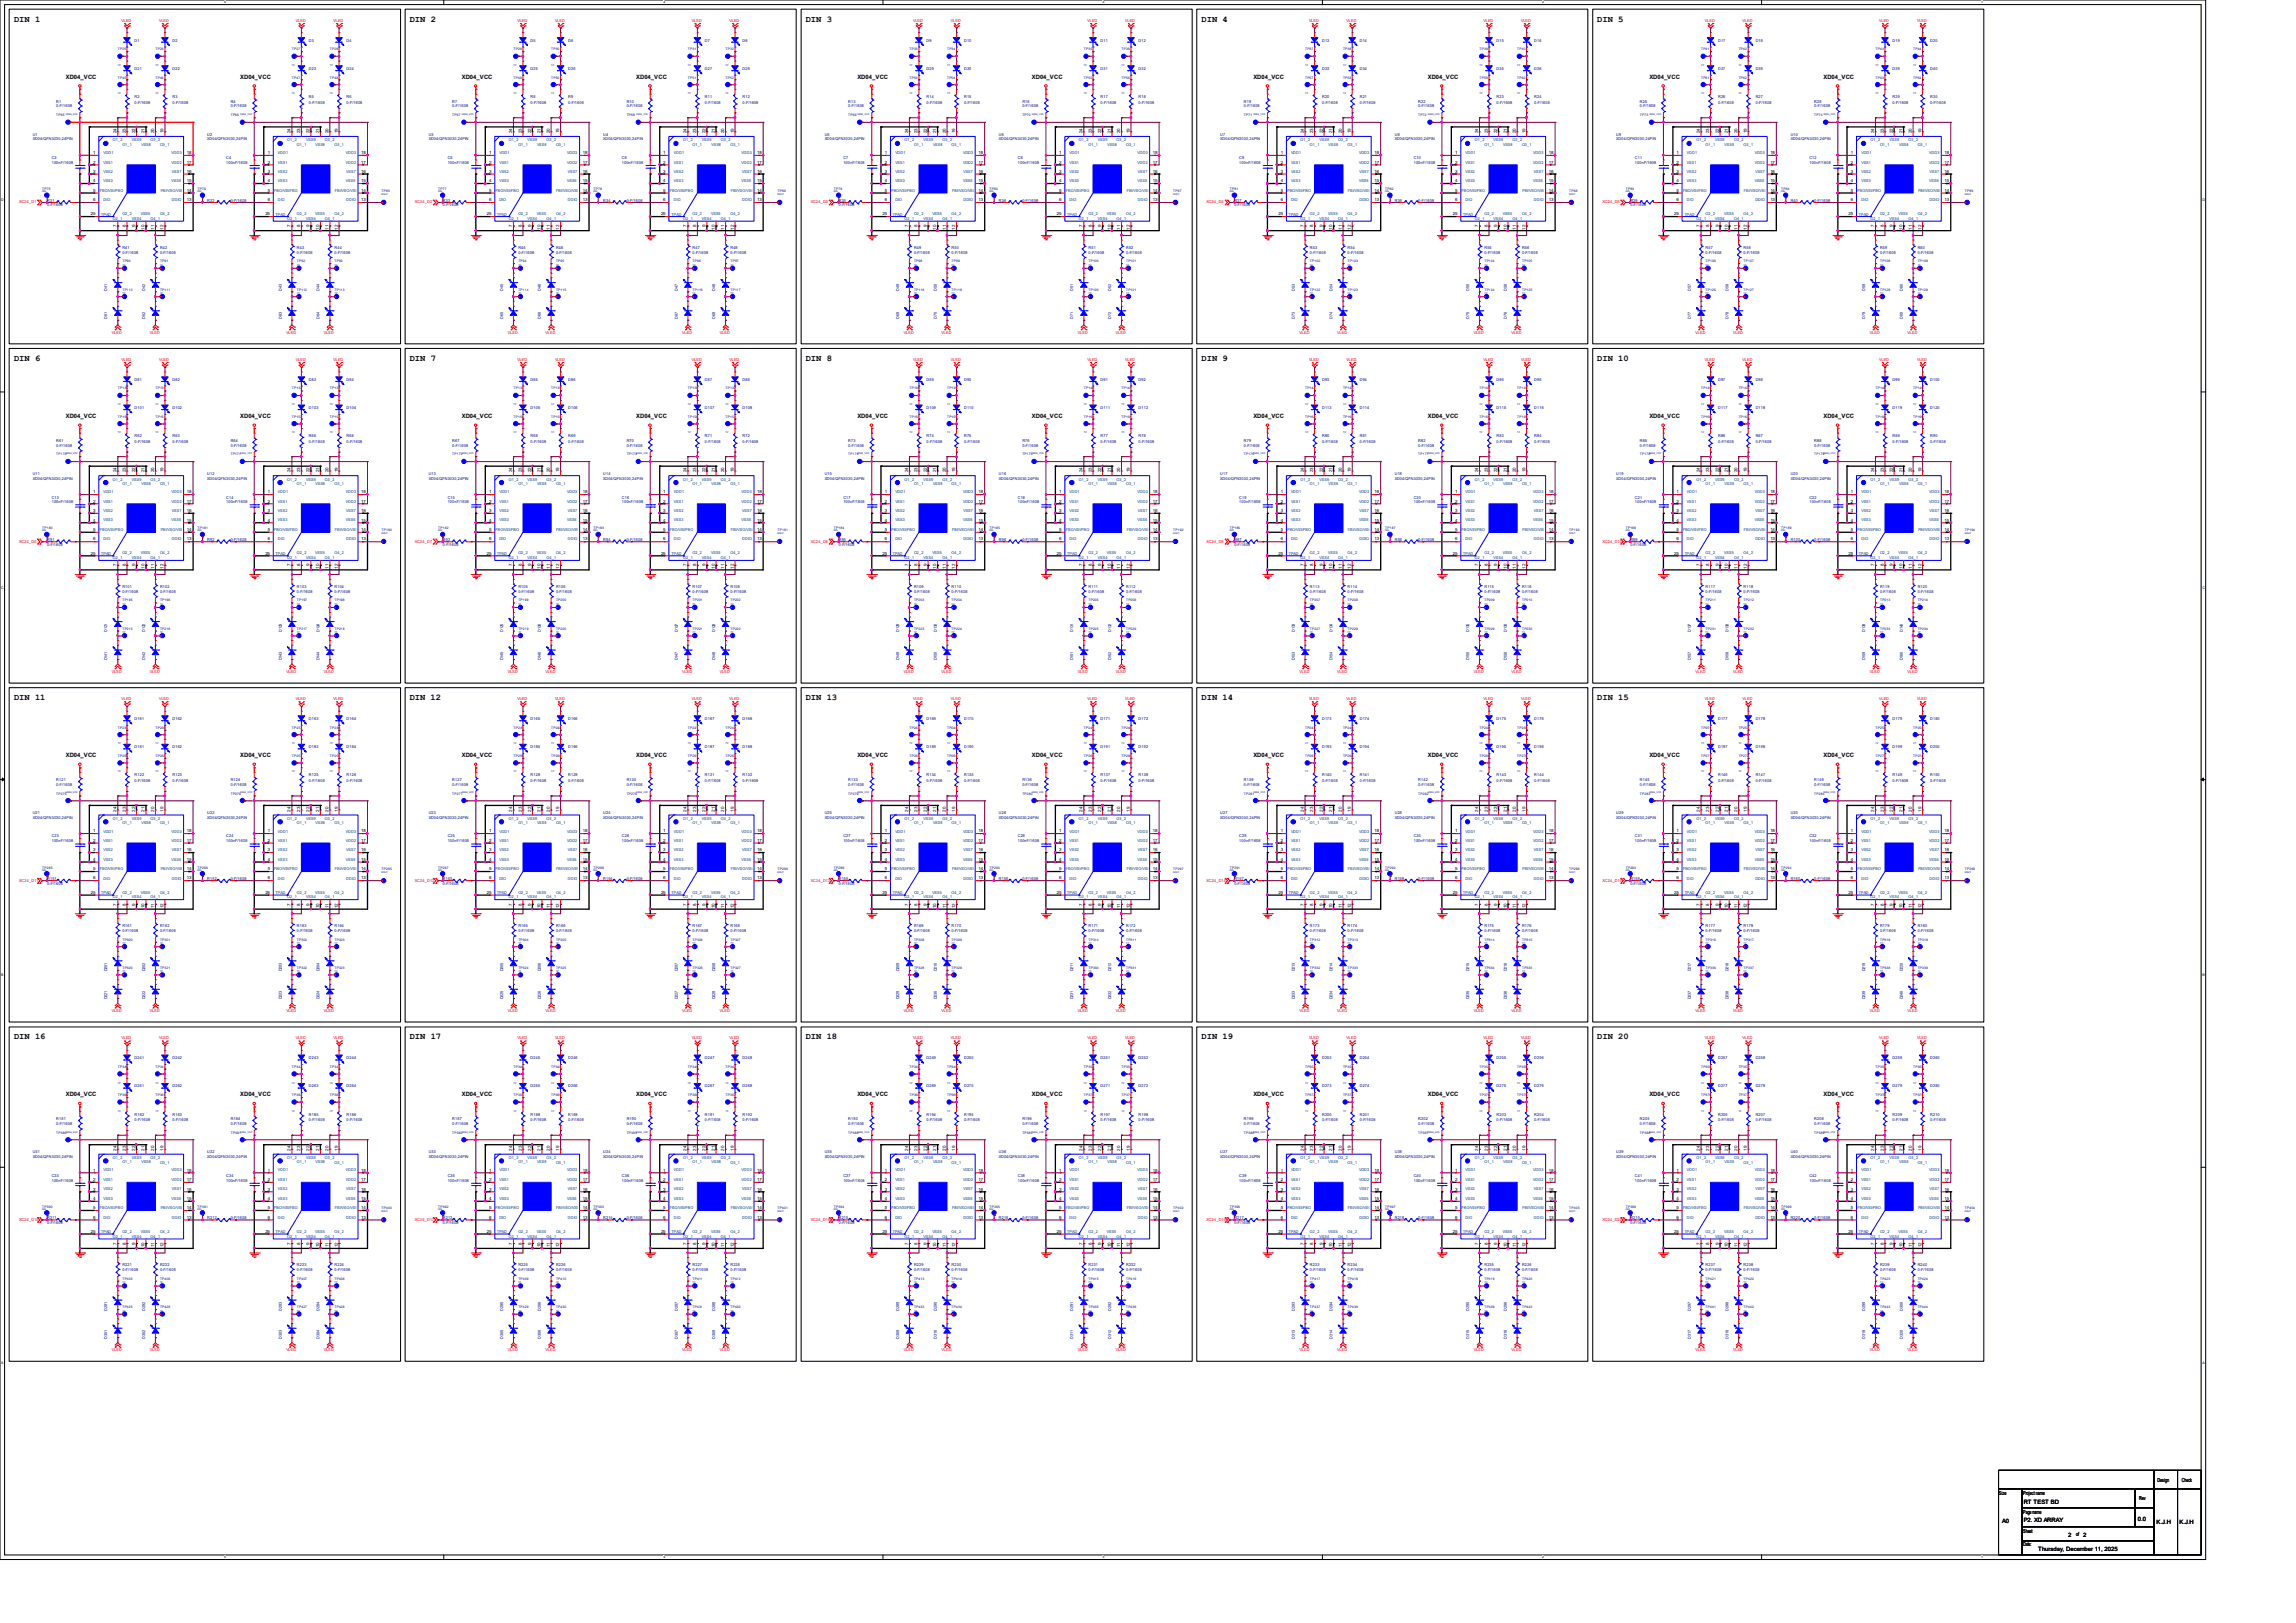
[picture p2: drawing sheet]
<svg xmlns="http://www.w3.org/2000/svg" width="297mm" height="210mm" viewBox="0 0 297 210" stroke-linecap="round" stroke-linejoin="round" font-family="sans-serif">
<defs><g id="words">
<g font-size="1.1">
<text x="1.8" y="2.8">DIN 1</text>
<text x="53" y="2.8">DIN 2</text>
<text x="104.2" y="2.8">DIN 3</text>
<text x="155.4" y="2.8">DIN 4</text>
<text x="206.6" y="2.8">DIN 5</text>
<text x="1.8" y="46.7">DIN 6</text>
<text x="53" y="46.7">DIN 7</text>
<text x="104.2" y="46.7">DIN 8</text>
<text x="155.4" y="46.7">DIN 9</text>
<text x="206.6" y="46.7">DIN 10</text>
<text x="1.8" y="90.6">DIN 11</text>
<text x="53" y="90.6">DIN 12</text>
<text x="104.2" y="90.6">DIN 13</text>
<text x="155.4" y="90.6">DIN 14</text>
<text x="206.6" y="90.6">DIN 15</text>
<text x="1.8" y="134.5">DIN 16</text>
<text x="53" y="134.5">DIN 17</text>
<text x="104.2" y="134.5">DIN 18</text>
<text x="155.4" y="134.5">DIN 19</text>
<text x="206.6" y="134.5">DIN 20</text>
</g>
<g font-size=".8">
<text x="8.5" y="10.2">XD04_VCC</text>
<text x="31.1" y="10.2">XD04_VCC</text>
<text x="59.7" y="10.2">XD04_VCC</text>
<text x="82.3" y="10.2">XD04_VCC</text>
<text x="110.9" y="10.2">XD04_VCC</text>
<text x="133.5" y="10.2">XD04_VCC</text>
<text x="162.1" y="10.2">XD04_VCC</text>
<text x="184.7" y="10.2">XD04_VCC</text>
<text x="213.4" y="10.2">XD04_VCC</text>
<text x="235.9" y="10.2">XD04_VCC</text>
<text x="8.5" y="54.1">XD04_VCC</text>
<text x="31.1" y="54.1">XD04_VCC</text>
<text x="59.7" y="54.1">XD04_VCC</text>
<text x="82.3" y="54.1">XD04_VCC</text>
<text x="110.9" y="54.1">XD04_VCC</text>
<text x="133.5" y="54.1">XD04_VCC</text>
<text x="162.1" y="54.1">XD04_VCC</text>
<text x="184.7" y="54.1">XD04_VCC</text>
<text x="213.4" y="54.1">XD04_VCC</text>
<text x="235.9" y="54.1">XD04_VCC</text>
<text x="8.5" y="97.9">XD04_VCC</text>
<text x="31.1" y="97.9">XD04_VCC</text>
<text x="59.7" y="97.9">XD04_VCC</text>
<text x="82.3" y="97.9">XD04_VCC</text>
<text x="110.9" y="97.9">XD04_VCC</text>
<text x="133.5" y="97.9">XD04_VCC</text>
<text x="162.1" y="97.9">XD04_VCC</text>
<text x="184.7" y="97.9">XD04_VCC</text>
<text x="213.4" y="97.9">XD04_VCC</text>
<text x="235.9" y="97.9">XD04_VCC</text>
<text x="8.5" y="141.8">XD04_VCC</text>
<text x="31.1" y="141.8">XD04_VCC</text>
<text x="59.7" y="141.8">XD04_VCC</text>
<text x="82.3" y="141.8">XD04_VCC</text>
<text x="110.9" y="141.8">XD04_VCC</text>
<text x="133.5" y="141.8">XD04_VCC</text>
<text x="162.1" y="141.8">XD04_VCC</text>
<text x="184.7" y="141.8">XD04_VCC</text>
<text x="213.4" y="141.8">XD04_VCC</text>
<text x="235.9" y="141.8">XD04_VCC</text>
<text x="259" y="197.1">A0</text>
<text x="261.8" y="197">P2. XD ARRAY</text>
<text x="261.8" y="194.6">RT TEST BD</text>
<text x="276.6" y="196.8">0.0</text>
<text x="279" y="197.2">K.J.H</text>
<text x="281.9" y="197.2">K.J.H</text>
<text x="263.7" y="200.7">Thursday, December 11, 2025</text>
<text x="267.5" y="198.9">2</text>
</g>
<g font-size=".7">
<text x="279.1" y="191.8">Design</text>
<text x="282.2" y="191.8">Check</text>
<text x="258.6" y="193.4">Size</text>
<text x="261.7" y="193.4">Project name</text>
<text x="261.7" y="195.9">Page name</text>
<text x="276.7" y="194.1">Rev</text>
<text x="261.7" y="200.1">Date:</text>
<text x="261.7" y="198.3">Sheet</text>
<text x="268.6" y="198.8">of 2</text>
</g>
<g font-size=".6">
<text x="15.1" y="17.2" transform="rotate(-90 15.1 17.2)">24</text>
<text x="16.3" y="17.2" transform="rotate(-90 16.3 17.2)">23</text>
<text x="17.5" y="17.2" transform="rotate(-90 17.5 17.2)">22</text>
<text x="18.7" y="17.2" transform="rotate(-90 18.7 17.2)">21</text>
<text x="19.9" y="17.2" transform="rotate(-90 19.9 17.2)">20</text>
<text x="21.2" y="17.2" transform="rotate(-90 21.2 17.2)">19</text>
<text x="37.6" y="17.2" transform="rotate(-90 37.6 17.2)">24</text>
<text x="38.8" y="17.2" transform="rotate(-90 38.8 17.2)">23</text>
<text x="40" y="17.2" transform="rotate(-90 40 17.2)">22</text>
<text x="41.3" y="17.2" transform="rotate(-90 41.3 17.2)">21</text>
<text x="42.5" y="17.2" transform="rotate(-90 42.5 17.2)">20</text>
<text x="43.7" y="17.2" transform="rotate(-90 43.7 17.2)">19</text>
<text x="66.3" y="17.2" transform="rotate(-90 66.3 17.2)">24</text>
<text x="67.5" y="17.2" transform="rotate(-90 67.5 17.2)">23</text>
<text x="68.7" y="17.2" transform="rotate(-90 68.7 17.2)">22</text>
<text x="69.9" y="17.2" transform="rotate(-90 69.9 17.2)">21</text>
<text x="71.1" y="17.2" transform="rotate(-90 71.1 17.2)">20</text>
<text x="72.4" y="17.2" transform="rotate(-90 72.4 17.2)">19</text>
<text x="88.8" y="17.2" transform="rotate(-90 88.8 17.2)">24</text>
<text x="90" y="17.2" transform="rotate(-90 90 17.2)">23</text>
<text x="91.3" y="17.2" transform="rotate(-90 91.3 17.2)">22</text>
<text x="92.5" y="17.2" transform="rotate(-90 92.5 17.2)">21</text>
<text x="93.7" y="17.2" transform="rotate(-90 93.7 17.2)">20</text>
<text x="94.9" y="17.2" transform="rotate(-90 94.9 17.2)">19</text>
<text x="117.5" y="17.2" transform="rotate(-90 117.5 17.2)">24</text>
<text x="118.7" y="17.2" transform="rotate(-90 118.7 17.2)">23</text>
<text x="119.9" y="17.2" transform="rotate(-90 119.9 17.2)">22</text>
<text x="121.1" y="17.2" transform="rotate(-90 121.1 17.2)">21</text>
<text x="122.4" y="17.2" transform="rotate(-90 122.4 17.2)">20</text>
<text x="123.6" y="17.2" transform="rotate(-90 123.6 17.2)">19</text>
<text x="140" y="17.2" transform="rotate(-90 140 17.2)">24</text>
<text x="141.2" y="17.2" transform="rotate(-90 141.2 17.2)">23</text>
<text x="142.5" y="17.2" transform="rotate(-90 142.5 17.2)">22</text>
<text x="143.7" y="17.2" transform="rotate(-90 143.7 17.2)">21</text>
<text x="144.9" y="17.2" transform="rotate(-90 144.9 17.2)">20</text>
<text x="146.1" y="17.2" transform="rotate(-90 146.1 17.2)">19</text>
<text x="168.7" y="17.2" transform="rotate(-90 168.7 17.2)">24</text>
<text x="169.9" y="17.2" transform="rotate(-90 169.9 17.2)">23</text>
<text x="171.1" y="17.2" transform="rotate(-90 171.1 17.2)">22</text>
<text x="172.3" y="17.2" transform="rotate(-90 172.3 17.2)">21</text>
<text x="173.6" y="17.2" transform="rotate(-90 173.6 17.2)">20</text>
<text x="174.8" y="17.2" transform="rotate(-90 174.8 17.2)">19</text>
<text x="191.2" y="17.2" transform="rotate(-90 191.2 17.2)">24</text>
<text x="192.5" y="17.2" transform="rotate(-90 192.5 17.2)">23</text>
<text x="193.7" y="17.2" transform="rotate(-90 193.7 17.2)">22</text>
<text x="194.9" y="17.2" transform="rotate(-90 194.9 17.2)">21</text>
<text x="196.1" y="17.2" transform="rotate(-90 196.1 17.2)">20</text>
<text x="197.3" y="17.2" transform="rotate(-90 197.3 17.2)">19</text>
<text x="219.9" y="17.2" transform="rotate(-90 219.9 17.2)">24</text>
<text x="221.1" y="17.2" transform="rotate(-90 221.1 17.2)">23</text>
<text x="222.3" y="17.2" transform="rotate(-90 222.3 17.2)">22</text>
<text x="223.5" y="17.2" transform="rotate(-90 223.5 17.2)">21</text>
<text x="224.8" y="17.2" transform="rotate(-90 224.8 17.2)">20</text>
<text x="226" y="17.2" transform="rotate(-90 226 17.2)">19</text>
<text x="242.5" y="17.2" transform="rotate(-90 242.5 17.2)">24</text>
<text x="243.7" y="17.2" transform="rotate(-90 243.7 17.2)">23</text>
<text x="244.9" y="17.2" transform="rotate(-90 244.9 17.2)">22</text>
<text x="246.1" y="17.2" transform="rotate(-90 246.1 17.2)">21</text>
<text x="247.3" y="17.2" transform="rotate(-90 247.3 17.2)">20</text>
<text x="248.6" y="17.2" transform="rotate(-90 248.6 17.2)">19</text>
<text x="12.1" y="19.9">1</text>
<text x="12.1" y="21.2">2</text>
<text x="12.1" y="22.4">3</text>
<text x="12.1" y="23.6">4</text>
<text x="24.2" y="23.6">15</text>
<text x="24.2" y="22.4">16</text>
<text x="24.2" y="21.2">17</text>
<text x="24.2" y="19.9">18</text>
<text x="34.6" y="19.9">1</text>
<text x="34.6" y="21.2">2</text>
<text x="34.6" y="22.4">3</text>
<text x="34.6" y="23.6">4</text>
<text x="46.7" y="23.6">15</text>
<text x="46.7" y="22.4">16</text>
<text x="46.7" y="21.2">17</text>
<text x="46.7" y="19.9">18</text>
<text x="63.3" y="19.9">1</text>
<text x="63.3" y="21.2">2</text>
<text x="63.3" y="22.4">3</text>
<text x="63.3" y="23.6">4</text>
<text x="75.4" y="23.6">15</text>
<text x="75.4" y="22.4">16</text>
<text x="75.4" y="21.2">17</text>
<text x="75.4" y="19.9">18</text>
<text x="85.8" y="19.9">1</text>
<text x="85.8" y="21.2">2</text>
<text x="85.8" y="22.4">3</text>
<text x="85.8" y="23.6">4</text>
<text x="98" y="23.6">15</text>
<text x="98" y="22.4">16</text>
<text x="98" y="21.2">17</text>
<text x="98" y="19.9">18</text>
<text x="114.5" y="19.9">1</text>
<text x="114.5" y="21.2">2</text>
<text x="114.5" y="22.4">3</text>
<text x="114.5" y="23.6">4</text>
<text x="126.6" y="23.6">15</text>
<text x="126.6" y="22.4">16</text>
<text x="126.6" y="21.2">17</text>
<text x="126.6" y="19.9">18</text>
<text x="137" y="19.9">1</text>
<text x="137" y="21.2">2</text>
<text x="137" y="22.4">3</text>
<text x="137" y="23.6">4</text>
<text x="149.1" y="23.6">15</text>
<text x="149.1" y="22.4">16</text>
<text x="149.1" y="21.2">17</text>
<text x="149.1" y="19.9">18</text>
<text x="165.7" y="19.9">1</text>
<text x="165.7" y="21.2">2</text>
<text x="165.7" y="22.4">3</text>
<text x="165.7" y="23.6">4</text>
<text x="177.8" y="23.6">15</text>
<text x="177.8" y="22.4">16</text>
<text x="177.8" y="21.2">17</text>
<text x="177.8" y="19.9">18</text>
<text x="188.3" y="19.9">1</text>
<text x="188.3" y="21.2">2</text>
<text x="188.3" y="22.4">3</text>
<text x="188.3" y="23.6">4</text>
<text x="200.4" y="23.6">15</text>
<text x="200.4" y="22.4">16</text>
<text x="200.4" y="21.2">17</text>
<text x="200.4" y="19.9">18</text>
<text x="216.9" y="19.9">1</text>
<text x="216.9" y="21.2">2</text>
<text x="216.9" y="22.4">3</text>
<text x="216.9" y="23.6">4</text>
<text x="229" y="23.6">15</text>
<text x="229" y="22.4">16</text>
<text x="229" y="21.2">17</text>
<text x="229" y="19.9">18</text>
<text x="239.4" y="19.9">1</text>
<text x="239.4" y="21.2">2</text>
<text x="239.4" y="22.4">3</text>
<text x="239.4" y="23.6">4</text>
<text x="251.5" y="23.6">15</text>
<text x="251.5" y="22.4">16</text>
<text x="251.5" y="21.2">17</text>
<text x="251.5" y="19.9">18</text>
<text x="11.8" y="27.9">25</text>
<text x="12.1" y="24.8">5</text>
<text x="12.1" y="26">6</text>
<text x="15.1" y="29.4" transform="rotate(-90 15.1 29.4)">7</text>
<text x="16.3" y="29.4" transform="rotate(-90 16.3 29.4)">8</text>
<text x="17.5" y="29.4" transform="rotate(-90 17.5 29.4)">9</text>
<text x="18.7" y="29.7" transform="rotate(-90 18.7 29.7)">10</text>
<text x="19.9" y="29.7" transform="rotate(-90 19.9 29.7)">11</text>
<text x="21.2" y="29.7" transform="rotate(-90 21.2 29.7)">12</text>
<text x="24.2" y="26">13</text>
<text x="24.2" y="24.8">14</text>
<text x="34.3" y="27.9">25</text>
<text x="34.6" y="24.8">5</text>
<text x="34.6" y="26">6</text>
<text x="37.6" y="29.4" transform="rotate(-90 37.6 29.4)">7</text>
<text x="38.8" y="29.4" transform="rotate(-90 38.8 29.4)">8</text>
<text x="40" y="29.4" transform="rotate(-90 40 29.4)">9</text>
<text x="41.3" y="29.7" transform="rotate(-90 41.3 29.7)">10</text>
<text x="42.5" y="29.7" transform="rotate(-90 42.5 29.7)">11</text>
<text x="43.7" y="29.7" transform="rotate(-90 43.7 29.7)">12</text>
<text x="46.7" y="26">13</text>
<text x="46.7" y="24.8">14</text>
<text x="63" y="27.9">25</text>
<text x="63.3" y="24.8">5</text>
<text x="63.3" y="26">6</text>
<text x="66.3" y="29.4" transform="rotate(-90 66.3 29.4)">7</text>
<text x="67.5" y="29.4" transform="rotate(-90 67.5 29.4)">8</text>
<text x="68.7" y="29.4" transform="rotate(-90 68.7 29.4)">9</text>
<text x="69.9" y="29.7" transform="rotate(-90 69.9 29.7)">10</text>
<text x="71.1" y="29.7" transform="rotate(-90 71.1 29.7)">11</text>
<text x="72.4" y="29.7" transform="rotate(-90 72.4 29.7)">12</text>
<text x="75.4" y="26">13</text>
<text x="75.4" y="24.8">14</text>
<text x="85.5" y="27.9">25</text>
<text x="85.8" y="24.8">5</text>
<text x="85.8" y="26">6</text>
<text x="88.8" y="29.4" transform="rotate(-90 88.8 29.4)">7</text>
<text x="90" y="29.4" transform="rotate(-90 90 29.4)">8</text>
<text x="91.3" y="29.4" transform="rotate(-90 91.3 29.4)">9</text>
<text x="92.5" y="29.7" transform="rotate(-90 92.5 29.7)">10</text>
<text x="93.7" y="29.7" transform="rotate(-90 93.7 29.7)">11</text>
<text x="94.9" y="29.7" transform="rotate(-90 94.9 29.7)">12</text>
<text x="98" y="26">13</text>
<text x="98" y="24.8">14</text>
<text x="114.2" y="27.9">25</text>
<text x="114.5" y="24.8">5</text>
<text x="114.5" y="26">6</text>
<text x="117.5" y="29.4" transform="rotate(-90 117.5 29.4)">7</text>
<text x="118.7" y="29.4" transform="rotate(-90 118.7 29.4)">8</text>
<text x="119.9" y="29.4" transform="rotate(-90 119.9 29.4)">9</text>
<text x="121.1" y="29.7" transform="rotate(-90 121.1 29.7)">10</text>
<text x="122.4" y="29.7" transform="rotate(-90 122.4 29.7)">11</text>
<text x="123.6" y="29.7" transform="rotate(-90 123.6 29.7)">12</text>
<text x="126.6" y="26">13</text>
<text x="126.6" y="24.8">14</text>
<text x="136.7" y="27.9">25</text>
<text x="137" y="24.8">5</text>
<text x="137" y="26">6</text>
<text x="140" y="29.4" transform="rotate(-90 140 29.4)">7</text>
<text x="141.2" y="29.4" transform="rotate(-90 141.2 29.4)">8</text>
<text x="142.5" y="29.4" transform="rotate(-90 142.5 29.4)">9</text>
<text x="143.7" y="29.7" transform="rotate(-90 143.7 29.7)">10</text>
<text x="144.9" y="29.7" transform="rotate(-90 144.9 29.7)">11</text>
<text x="146.1" y="29.7" transform="rotate(-90 146.1 29.7)">12</text>
<text x="149.1" y="26">13</text>
<text x="149.1" y="24.8">14</text>
<text x="165.4" y="27.9">25</text>
<text x="165.7" y="24.8">5</text>
<text x="165.7" y="26">6</text>
<text x="168.7" y="29.4" transform="rotate(-90 168.7 29.4)">7</text>
<text x="169.9" y="29.4" transform="rotate(-90 169.9 29.4)">8</text>
<text x="171.1" y="29.4" transform="rotate(-90 171.1 29.4)">9</text>
<text x="172.3" y="29.7" transform="rotate(-90 172.3 29.7)">10</text>
<text x="173.6" y="29.7" transform="rotate(-90 173.6 29.7)">11</text>
<text x="174.8" y="29.7" transform="rotate(-90 174.8 29.7)">12</text>
<text x="177.8" y="26">13</text>
<text x="177.8" y="24.8">14</text>
<text x="188" y="27.9">25</text>
<text x="188.3" y="24.8">5</text>
<text x="188.3" y="26">6</text>
<text x="191.2" y="29.4" transform="rotate(-90 191.2 29.4)">7</text>
<text x="192.5" y="29.4" transform="rotate(-90 192.5 29.4)">8</text>
<text x="193.7" y="29.4" transform="rotate(-90 193.7 29.4)">9</text>
<text x="194.9" y="29.7" transform="rotate(-90 194.9 29.7)">10</text>
<text x="196.1" y="29.7" transform="rotate(-90 196.1 29.7)">11</text>
<text x="197.3" y="29.7" transform="rotate(-90 197.3 29.7)">12</text>
<text x="200.4" y="26">13</text>
<text x="200.4" y="24.8">14</text>
<text x="216.6" y="27.9">25</text>
<text x="216.9" y="24.8">5</text>
<text x="216.9" y="26">6</text>
<text x="219.9" y="29.4" transform="rotate(-90 219.9 29.4)">7</text>
<text x="221.1" y="29.4" transform="rotate(-90 221.1 29.4)">8</text>
<text x="222.3" y="29.4" transform="rotate(-90 222.3 29.4)">9</text>
<text x="223.5" y="29.7" transform="rotate(-90 223.5 29.7)">10</text>
<text x="224.8" y="29.7" transform="rotate(-90 224.8 29.7)">11</text>
<text x="226" y="29.7" transform="rotate(-90 226 29.7)">12</text>
<text x="229" y="26">13</text>
<text x="229" y="24.8">14</text>
<text x="239.1" y="27.9">25</text>
<text x="239.4" y="24.8">5</text>
<text x="239.4" y="26">6</text>
<text x="242.5" y="29.4" transform="rotate(-90 242.5 29.4)">7</text>
<text x="243.7" y="29.4" transform="rotate(-90 243.7 29.4)">8</text>
<text x="244.9" y="29.4" transform="rotate(-90 244.9 29.4)">9</text>
<text x="246.1" y="29.7" transform="rotate(-90 246.1 29.7)">10</text>
<text x="247.3" y="29.7" transform="rotate(-90 247.3 29.7)">11</text>
<text x="248.6" y="29.7" transform="rotate(-90 248.6 29.7)">12</text>
<text x="251.5" y="26">13</text>
<text x="251.5" y="24.8">14</text>
<text x="12.1" y="63.8">1</text>
<text x="12.1" y="65">2</text>
<text x="15.1" y="61.1" transform="rotate(-90 15.1 61.1)">24</text>
<text x="16.3" y="61.1" transform="rotate(-90 16.3 61.1)">23</text>
<text x="17.5" y="61.1" transform="rotate(-90 17.5 61.1)">22</text>
<text x="18.7" y="61.1" transform="rotate(-90 18.7 61.1)">21</text>
<text x="19.9" y="61.1" transform="rotate(-90 19.9 61.1)">20</text>
<text x="21.2" y="61.1" transform="rotate(-90 21.2 61.1)">19</text>
<text x="24.2" y="65">17</text>
<text x="24.2" y="63.8">18</text>
<text x="34.6" y="63.8">1</text>
<text x="34.6" y="65">2</text>
<text x="37.6" y="61.1" transform="rotate(-90 37.6 61.1)">24</text>
<text x="38.8" y="61.1" transform="rotate(-90 38.8 61.1)">23</text>
<text x="40" y="61.1" transform="rotate(-90 40 61.1)">22</text>
<text x="41.3" y="61.1" transform="rotate(-90 41.3 61.1)">21</text>
<text x="42.5" y="61.1" transform="rotate(-90 42.5 61.1)">20</text>
<text x="43.7" y="61.1" transform="rotate(-90 43.7 61.1)">19</text>
<text x="46.7" y="65">17</text>
<text x="46.7" y="63.8">18</text>
<text x="63.3" y="63.8">1</text>
<text x="63.3" y="65">2</text>
<text x="66.3" y="61.1" transform="rotate(-90 66.3 61.1)">24</text>
<text x="67.5" y="61.1" transform="rotate(-90 67.5 61.1)">23</text>
<text x="68.7" y="61.1" transform="rotate(-90 68.7 61.1)">22</text>
<text x="69.9" y="61.1" transform="rotate(-90 69.9 61.1)">21</text>
<text x="71.1" y="61.1" transform="rotate(-90 71.1 61.1)">20</text>
<text x="72.4" y="61.1" transform="rotate(-90 72.4 61.1)">19</text>
<text x="75.4" y="65">17</text>
<text x="75.4" y="63.8">18</text>
<text x="85.8" y="63.8">1</text>
<text x="85.8" y="65">2</text>
<text x="88.8" y="61.1" transform="rotate(-90 88.8 61.1)">24</text>
<text x="90" y="61.1" transform="rotate(-90 90 61.1)">23</text>
<text x="91.3" y="61.1" transform="rotate(-90 91.3 61.1)">22</text>
<text x="92.5" y="61.1" transform="rotate(-90 92.5 61.1)">21</text>
<text x="93.7" y="61.1" transform="rotate(-90 93.7 61.1)">20</text>
<text x="94.9" y="61.1" transform="rotate(-90 94.9 61.1)">19</text>
<text x="98" y="65">17</text>
<text x="98" y="63.8">18</text>
<text x="114.5" y="63.8">1</text>
<text x="114.5" y="65">2</text>
<text x="117.5" y="61.1" transform="rotate(-90 117.5 61.1)">24</text>
<text x="118.7" y="61.1" transform="rotate(-90 118.7 61.1)">23</text>
<text x="119.9" y="61.1" transform="rotate(-90 119.9 61.1)">22</text>
<text x="121.1" y="61.1" transform="rotate(-90 121.1 61.1)">21</text>
<text x="122.4" y="61.1" transform="rotate(-90 122.4 61.1)">20</text>
<text x="123.6" y="61.1" transform="rotate(-90 123.6 61.1)">19</text>
<text x="126.6" y="65">17</text>
<text x="126.6" y="63.8">18</text>
<text x="137" y="63.8">1</text>
<text x="137" y="65">2</text>
<text x="140" y="61.1" transform="rotate(-90 140 61.1)">24</text>
<text x="141.2" y="61.1" transform="rotate(-90 141.2 61.1)">23</text>
<text x="142.5" y="61.1" transform="rotate(-90 142.5 61.1)">22</text>
<text x="143.7" y="61.1" transform="rotate(-90 143.7 61.1)">21</text>
<text x="144.9" y="61.1" transform="rotate(-90 144.9 61.1)">20</text>
<text x="146.1" y="61.1" transform="rotate(-90 146.1 61.1)">19</text>
<text x="149.1" y="65">17</text>
<text x="149.1" y="63.8">18</text>
<text x="165.7" y="63.8">1</text>
<text x="165.7" y="65">2</text>
<text x="168.7" y="61.1" transform="rotate(-90 168.7 61.1)">24</text>
<text x="169.9" y="61.1" transform="rotate(-90 169.9 61.1)">23</text>
<text x="171.1" y="61.1" transform="rotate(-90 171.1 61.1)">22</text>
<text x="172.3" y="61.1" transform="rotate(-90 172.3 61.1)">21</text>
<text x="173.6" y="61.1" transform="rotate(-90 173.6 61.1)">20</text>
<text x="174.8" y="61.1" transform="rotate(-90 174.8 61.1)">19</text>
<text x="177.8" y="65">17</text>
<text x="177.8" y="63.8">18</text>
<text x="188.3" y="63.8">1</text>
<text x="188.3" y="65">2</text>
<text x="191.2" y="61.1" transform="rotate(-90 191.2 61.1)">24</text>
<text x="192.5" y="61.1" transform="rotate(-90 192.5 61.1)">23</text>
<text x="193.7" y="61.1" transform="rotate(-90 193.7 61.1)">22</text>
<text x="194.9" y="61.1" transform="rotate(-90 194.9 61.1)">21</text>
<text x="196.1" y="61.1" transform="rotate(-90 196.1 61.1)">20</text>
<text x="197.3" y="61.1" transform="rotate(-90 197.3 61.1)">19</text>
<text x="200.4" y="65">17</text>
<text x="200.4" y="63.8">18</text>
<text x="216.9" y="63.8">1</text>
<text x="216.9" y="65">2</text>
<text x="219.9" y="61.1" transform="rotate(-90 219.9 61.1)">24</text>
<text x="221.1" y="61.1" transform="rotate(-90 221.1 61.1)">23</text>
<text x="222.3" y="61.1" transform="rotate(-90 222.3 61.1)">22</text>
<text x="223.5" y="61.1" transform="rotate(-90 223.5 61.1)">21</text>
<text x="224.8" y="61.1" transform="rotate(-90 224.8 61.1)">20</text>
<text x="226" y="61.1" transform="rotate(-90 226 61.1)">19</text>
<text x="229" y="65">17</text>
<text x="229" y="63.8">18</text>
<text x="239.4" y="63.8">1</text>
<text x="239.4" y="65">2</text>
<text x="242.5" y="61.1" transform="rotate(-90 242.5 61.1)">24</text>
<text x="243.7" y="61.1" transform="rotate(-90 243.7 61.1)">23</text>
<text x="244.9" y="61.1" transform="rotate(-90 244.9 61.1)">22</text>
<text x="246.1" y="61.1" transform="rotate(-90 246.1 61.1)">21</text>
<text x="247.3" y="61.1" transform="rotate(-90 247.3 61.1)">20</text>
<text x="248.6" y="61.1" transform="rotate(-90 248.6 61.1)">19</text>
<text x="251.5" y="65">17</text>
<text x="251.5" y="63.8">18</text>
<text x="11.8" y="71.8">25</text>
<text x="12.1" y="66.3">3</text>
<text x="12.1" y="67.5">4</text>
<text x="12.1" y="68.7">5</text>
<text x="12.1" y="69.9">6</text>
<text x="24.2" y="69.9">13</text>
<text x="24.2" y="68.7">14</text>
<text x="24.2" y="67.5">15</text>
<text x="24.2" y="66.3">16</text>
<text x="34.3" y="71.8">25</text>
<text x="34.6" y="66.3">3</text>
<text x="34.6" y="67.5">4</text>
<text x="34.6" y="68.7">5</text>
<text x="34.6" y="69.9">6</text>
<text x="46.7" y="69.9">13</text>
<text x="46.7" y="68.7">14</text>
<text x="46.7" y="67.5">15</text>
<text x="46.7" y="66.3">16</text>
<text x="63" y="71.8">25</text>
<text x="63.3" y="66.3">3</text>
<text x="63.3" y="67.5">4</text>
<text x="63.3" y="68.7">5</text>
<text x="63.3" y="69.9">6</text>
<text x="75.4" y="69.9">13</text>
<text x="75.4" y="68.7">14</text>
<text x="75.4" y="67.5">15</text>
<text x="75.4" y="66.3">16</text>
<text x="85.5" y="71.8">25</text>
<text x="85.8" y="66.3">3</text>
<text x="85.8" y="67.5">4</text>
<text x="85.8" y="68.7">5</text>
<text x="85.8" y="69.9">6</text>
<text x="98" y="69.9">13</text>
<text x="98" y="68.7">14</text>
<text x="98" y="67.5">15</text>
<text x="98" y="66.3">16</text>
<text x="114.2" y="71.8">25</text>
<text x="114.5" y="66.3">3</text>
<text x="114.5" y="67.5">4</text>
<text x="114.5" y="68.7">5</text>
<text x="114.5" y="69.9">6</text>
<text x="126.6" y="69.9">13</text>
<text x="126.6" y="68.7">14</text>
<text x="126.6" y="67.5">15</text>
<text x="126.6" y="66.3">16</text>
<text x="136.7" y="71.8">25</text>
<text x="137" y="66.3">3</text>
<text x="137" y="67.5">4</text>
<text x="137" y="68.7">5</text>
<text x="137" y="69.9">6</text>
<text x="149.1" y="69.9">13</text>
<text x="149.1" y="68.7">14</text>
<text x="149.1" y="67.5">15</text>
<text x="149.1" y="66.3">16</text>
<text x="165.4" y="71.8">25</text>
<text x="165.7" y="66.3">3</text>
<text x="165.7" y="67.5">4</text>
<text x="165.7" y="68.7">5</text>
<text x="165.7" y="69.9">6</text>
<text x="177.8" y="69.9">13</text>
<text x="177.8" y="68.7">14</text>
<text x="177.8" y="67.5">15</text>
<text x="177.8" y="66.3">16</text>
<text x="188" y="71.8">25</text>
<text x="188.3" y="66.3">3</text>
<text x="188.3" y="67.5">4</text>
<text x="188.3" y="68.7">5</text>
<text x="188.3" y="69.9">6</text>
<text x="200.4" y="69.9">13</text>
<text x="200.4" y="68.7">14</text>
<text x="200.4" y="67.5">15</text>
<text x="200.4" y="66.3">16</text>
<text x="216.6" y="71.8">25</text>
<text x="216.9" y="66.3">3</text>
<text x="216.9" y="67.5">4</text>
<text x="216.9" y="68.7">5</text>
<text x="216.9" y="69.9">6</text>
<text x="229" y="69.9">13</text>
<text x="229" y="68.7">14</text>
<text x="229" y="67.5">15</text>
<text x="229" y="66.3">16</text>
<text x="239.1" y="71.8">25</text>
<text x="239.4" y="66.3">3</text>
<text x="239.4" y="67.5">4</text>
<text x="239.4" y="68.7">5</text>
<text x="239.4" y="69.9">6</text>
<text x="251.5" y="69.9">13</text>
<text x="251.5" y="68.7">14</text>
<text x="251.5" y="67.5">15</text>
<text x="251.5" y="66.3">16</text>
<text x="15.1" y="73.3" transform="rotate(-90 15.1 73.3)">7</text>
<text x="16.3" y="73.3" transform="rotate(-90 16.3 73.3)">8</text>
<text x="17.5" y="73.3" transform="rotate(-90 17.5 73.3)">9</text>
<text x="18.7" y="73.6" transform="rotate(-90 18.7 73.6)">10</text>
<text x="19.9" y="73.6" transform="rotate(-90 19.9 73.6)">11</text>
<text x="21.2" y="73.6" transform="rotate(-90 21.2 73.6)">12</text>
<text x="37.6" y="73.3" transform="rotate(-90 37.6 73.3)">7</text>
<text x="38.8" y="73.3" transform="rotate(-90 38.8 73.3)">8</text>
<text x="40" y="73.3" transform="rotate(-90 40 73.3)">9</text>
<text x="41.3" y="73.6" transform="rotate(-90 41.3 73.6)">10</text>
<text x="42.5" y="73.6" transform="rotate(-90 42.5 73.6)">11</text>
<text x="43.7" y="73.6" transform="rotate(-90 43.7 73.6)">12</text>
<text x="66.3" y="73.3" transform="rotate(-90 66.3 73.3)">7</text>
<text x="67.5" y="73.3" transform="rotate(-90 67.5 73.3)">8</text>
<text x="68.7" y="73.3" transform="rotate(-90 68.7 73.3)">9</text>
<text x="69.9" y="73.6" transform="rotate(-90 69.9 73.6)">10</text>
<text x="71.1" y="73.6" transform="rotate(-90 71.1 73.6)">11</text>
<text x="72.4" y="73.6" transform="rotate(-90 72.4 73.6)">12</text>
<text x="88.8" y="73.3" transform="rotate(-90 88.8 73.3)">7</text>
<text x="90" y="73.3" transform="rotate(-90 90 73.3)">8</text>
<text x="91.3" y="73.3" transform="rotate(-90 91.3 73.3)">9</text>
<text x="92.5" y="73.6" transform="rotate(-90 92.5 73.6)">10</text>
<text x="93.7" y="73.6" transform="rotate(-90 93.7 73.6)">11</text>
<text x="94.9" y="73.6" transform="rotate(-90 94.9 73.6)">12</text>
<text x="117.5" y="73.3" transform="rotate(-90 117.5 73.3)">7</text>
<text x="118.7" y="73.3" transform="rotate(-90 118.7 73.3)">8</text>
<text x="119.9" y="73.3" transform="rotate(-90 119.9 73.3)">9</text>
<text x="121.1" y="73.6" transform="rotate(-90 121.1 73.6)">10</text>
<text x="122.4" y="73.6" transform="rotate(-90 122.4 73.6)">11</text>
<text x="123.6" y="73.6" transform="rotate(-90 123.6 73.6)">12</text>
<text x="140" y="73.3" transform="rotate(-90 140 73.3)">7</text>
<text x="141.2" y="73.3" transform="rotate(-90 141.2 73.3)">8</text>
<text x="142.5" y="73.3" transform="rotate(-90 142.5 73.3)">9</text>
<text x="143.7" y="73.6" transform="rotate(-90 143.7 73.6)">10</text>
<text x="144.9" y="73.6" transform="rotate(-90 144.9 73.6)">11</text>
<text x="146.1" y="73.6" transform="rotate(-90 146.1 73.6)">12</text>
<text x="168.7" y="73.3" transform="rotate(-90 168.7 73.3)">7</text>
<text x="169.9" y="73.3" transform="rotate(-90 169.9 73.3)">8</text>
<text x="171.1" y="73.3" transform="rotate(-90 171.1 73.3)">9</text>
<text x="172.3" y="73.6" transform="rotate(-90 172.3 73.6)">10</text>
<text x="173.6" y="73.6" transform="rotate(-90 173.6 73.6)">11</text>
<text x="174.8" y="73.6" transform="rotate(-90 174.8 73.6)">12</text>
<text x="191.2" y="73.3" transform="rotate(-90 191.2 73.3)">7</text>
<text x="192.5" y="73.3" transform="rotate(-90 192.5 73.3)">8</text>
<text x="193.7" y="73.3" transform="rotate(-90 193.7 73.3)">9</text>
<text x="194.9" y="73.6" transform="rotate(-90 194.9 73.6)">10</text>
<text x="196.1" y="73.6" transform="rotate(-90 196.1 73.6)">11</text>
<text x="197.3" y="73.6" transform="rotate(-90 197.3 73.6)">12</text>
<text x="219.9" y="73.3" transform="rotate(-90 219.9 73.3)">7</text>
<text x="221.1" y="73.3" transform="rotate(-90 221.1 73.3)">8</text>
<text x="222.3" y="73.3" transform="rotate(-90 222.3 73.3)">9</text>
<text x="223.5" y="73.6" transform="rotate(-90 223.5 73.6)">10</text>
<text x="224.8" y="73.6" transform="rotate(-90 224.8 73.6)">11</text>
<text x="226" y="73.6" transform="rotate(-90 226 73.6)">12</text>
<text x="242.5" y="73.3" transform="rotate(-90 242.5 73.3)">7</text>
<text x="243.7" y="73.3" transform="rotate(-90 243.7 73.3)">8</text>
<text x="244.9" y="73.3" transform="rotate(-90 244.9 73.3)">9</text>
<text x="246.1" y="73.6" transform="rotate(-90 246.1 73.6)">10</text>
<text x="247.3" y="73.6" transform="rotate(-90 247.3 73.6)">11</text>
<text x="248.6" y="73.6" transform="rotate(-90 248.6 73.6)">12</text>
<text x="12.1" y="107.7">1</text>
<text x="15.1" y="105" transform="rotate(-90 15.1 105)">24</text>
<text x="16.3" y="105" transform="rotate(-90 16.3 105)">23</text>
<text x="17.5" y="105" transform="rotate(-90 17.5 105)">22</text>
<text x="18.7" y="105" transform="rotate(-90 18.7 105)">21</text>
<text x="19.9" y="105" transform="rotate(-90 19.9 105)">20</text>
<text x="21.2" y="105" transform="rotate(-90 21.2 105)">19</text>
<text x="24.2" y="107.7">18</text>
<text x="34.6" y="107.7">1</text>
<text x="37.6" y="105" transform="rotate(-90 37.6 105)">24</text>
<text x="38.8" y="105" transform="rotate(-90 38.8 105)">23</text>
<text x="40" y="105" transform="rotate(-90 40 105)">22</text>
<text x="41.3" y="105" transform="rotate(-90 41.3 105)">21</text>
<text x="42.5" y="105" transform="rotate(-90 42.5 105)">20</text>
<text x="43.7" y="105" transform="rotate(-90 43.7 105)">19</text>
<text x="46.7" y="107.7">18</text>
<text x="63.3" y="107.7">1</text>
<text x="66.3" y="105" transform="rotate(-90 66.3 105)">24</text>
<text x="67.5" y="105" transform="rotate(-90 67.5 105)">23</text>
<text x="68.7" y="105" transform="rotate(-90 68.7 105)">22</text>
<text x="69.9" y="105" transform="rotate(-90 69.9 105)">21</text>
<text x="71.1" y="105" transform="rotate(-90 71.1 105)">20</text>
<text x="72.4" y="105" transform="rotate(-90 72.4 105)">19</text>
<text x="75.4" y="107.7">18</text>
<text x="85.8" y="107.7">1</text>
<text x="88.8" y="105" transform="rotate(-90 88.8 105)">24</text>
<text x="90" y="105" transform="rotate(-90 90 105)">23</text>
<text x="91.3" y="105" transform="rotate(-90 91.3 105)">22</text>
<text x="92.5" y="105" transform="rotate(-90 92.5 105)">21</text>
<text x="93.7" y="105" transform="rotate(-90 93.7 105)">20</text>
<text x="94.9" y="105" transform="rotate(-90 94.9 105)">19</text>
<text x="98" y="107.7">18</text>
<text x="114.5" y="107.7">1</text>
<text x="117.5" y="105" transform="rotate(-90 117.5 105)">24</text>
<text x="118.7" y="105" transform="rotate(-90 118.7 105)">23</text>
<text x="119.9" y="105" transform="rotate(-90 119.9 105)">22</text>
<text x="121.1" y="105" transform="rotate(-90 121.1 105)">21</text>
<text x="122.4" y="105" transform="rotate(-90 122.4 105)">20</text>
<text x="123.6" y="105" transform="rotate(-90 123.6 105)">19</text>
<text x="126.6" y="107.7">18</text>
<text x="137" y="107.7">1</text>
<text x="140" y="105" transform="rotate(-90 140 105)">24</text>
<text x="141.2" y="105" transform="rotate(-90 141.2 105)">23</text>
<text x="142.5" y="105" transform="rotate(-90 142.5 105)">22</text>
<text x="143.7" y="105" transform="rotate(-90 143.7 105)">21</text>
<text x="144.9" y="105" transform="rotate(-90 144.9 105)">20</text>
<text x="146.1" y="105" transform="rotate(-90 146.1 105)">19</text>
<text x="149.1" y="107.7">18</text>
<text x="165.7" y="107.7">1</text>
<text x="168.7" y="105" transform="rotate(-90 168.7 105)">24</text>
<text x="169.9" y="105" transform="rotate(-90 169.9 105)">23</text>
<text x="171.1" y="105" transform="rotate(-90 171.1 105)">22</text>
<text x="172.3" y="105" transform="rotate(-90 172.3 105)">21</text>
<text x="173.6" y="105" transform="rotate(-90 173.6 105)">20</text>
<text x="174.8" y="105" transform="rotate(-90 174.8 105)">19</text>
<text x="177.8" y="107.7">18</text>
<text x="188.3" y="107.7">1</text>
<text x="191.2" y="105" transform="rotate(-90 191.2 105)">24</text>
<text x="192.5" y="105" transform="rotate(-90 192.5 105)">23</text>
<text x="193.7" y="105" transform="rotate(-90 193.7 105)">22</text>
<text x="194.9" y="105" transform="rotate(-90 194.9 105)">21</text>
<text x="196.1" y="105" transform="rotate(-90 196.1 105)">20</text>
<text x="197.3" y="105" transform="rotate(-90 197.3 105)">19</text>
<text x="200.4" y="107.7">18</text>
<text x="216.9" y="107.7">1</text>
<text x="219.9" y="105" transform="rotate(-90 219.9 105)">24</text>
<text x="221.1" y="105" transform="rotate(-90 221.1 105)">23</text>
<text x="222.3" y="105" transform="rotate(-90 222.3 105)">22</text>
<text x="223.5" y="105" transform="rotate(-90 223.5 105)">21</text>
<text x="224.8" y="105" transform="rotate(-90 224.8 105)">20</text>
<text x="226" y="105" transform="rotate(-90 226 105)">19</text>
<text x="229" y="107.7">18</text>
<text x="239.4" y="107.7">1</text>
<text x="242.5" y="105" transform="rotate(-90 242.5 105)">24</text>
<text x="243.7" y="105" transform="rotate(-90 243.7 105)">23</text>
<text x="244.9" y="105" transform="rotate(-90 244.9 105)">22</text>
<text x="246.1" y="105" transform="rotate(-90 246.1 105)">21</text>
<text x="247.3" y="105" transform="rotate(-90 247.3 105)">20</text>
<text x="248.6" y="105" transform="rotate(-90 248.6 105)">19</text>
<text x="251.5" y="107.7">18</text>
<text x="12.1" y="108.9">2</text>
<text x="12.1" y="110.2">3</text>
<text x="12.1" y="111.4">4</text>
<text x="12.1" y="112.6">5</text>
<text x="12.1" y="113.8">6</text>
<text x="24.2" y="113.8">13</text>
<text x="24.2" y="112.6">14</text>
<text x="24.2" y="111.4">15</text>
<text x="24.2" y="110.2">16</text>
<text x="24.2" y="108.9">17</text>
<text x="34.6" y="108.9">2</text>
<text x="34.6" y="110.2">3</text>
<text x="34.6" y="111.4">4</text>
<text x="34.6" y="112.6">5</text>
<text x="34.6" y="113.8">6</text>
<text x="46.7" y="113.8">13</text>
<text x="46.7" y="112.6">14</text>
<text x="46.7" y="111.4">15</text>
<text x="46.7" y="110.2">16</text>
<text x="46.7" y="108.9">17</text>
<text x="63.3" y="108.9">2</text>
<text x="63.3" y="110.2">3</text>
<text x="63.3" y="111.4">4</text>
<text x="63.3" y="112.6">5</text>
<text x="63.3" y="113.8">6</text>
<text x="75.4" y="113.8">13</text>
<text x="75.4" y="112.6">14</text>
<text x="75.4" y="111.4">15</text>
<text x="75.4" y="110.2">16</text>
<text x="75.4" y="108.9">17</text>
<text x="85.8" y="108.9">2</text>
<text x="85.8" y="110.2">3</text>
<text x="85.8" y="111.4">4</text>
<text x="85.8" y="112.6">5</text>
<text x="85.8" y="113.8">6</text>
<text x="98" y="113.8">13</text>
<text x="98" y="112.6">14</text>
<text x="98" y="111.4">15</text>
<text x="98" y="110.2">16</text>
<text x="98" y="108.9">17</text>
<text x="114.5" y="108.9">2</text>
<text x="114.5" y="110.2">3</text>
<text x="114.5" y="111.4">4</text>
<text x="114.5" y="112.6">5</text>
<text x="114.5" y="113.8">6</text>
<text x="126.6" y="113.8">13</text>
<text x="126.6" y="112.6">14</text>
<text x="126.6" y="111.4">15</text>
<text x="126.6" y="110.2">16</text>
<text x="126.6" y="108.9">17</text>
<text x="137" y="108.9">2</text>
<text x="137" y="110.2">3</text>
<text x="137" y="111.4">4</text>
<text x="137" y="112.6">5</text>
<text x="137" y="113.8">6</text>
<text x="149.1" y="113.8">13</text>
<text x="149.1" y="112.6">14</text>
<text x="149.1" y="111.4">15</text>
<text x="149.1" y="110.2">16</text>
<text x="149.1" y="108.9">17</text>
<text x="165.7" y="108.9">2</text>
<text x="165.7" y="110.2">3</text>
<text x="165.7" y="111.4">4</text>
<text x="165.7" y="112.6">5</text>
<text x="165.7" y="113.8">6</text>
<text x="177.8" y="113.8">13</text>
<text x="177.8" y="112.6">14</text>
<text x="177.8" y="111.4">15</text>
<text x="177.8" y="110.2">16</text>
<text x="177.8" y="108.9">17</text>
<text x="188.3" y="108.9">2</text>
<text x="188.3" y="110.2">3</text>
<text x="188.3" y="111.4">4</text>
<text x="188.3" y="112.6">5</text>
<text x="188.3" y="113.8">6</text>
<text x="200.4" y="113.8">13</text>
<text x="200.4" y="112.6">14</text>
<text x="200.4" y="111.4">15</text>
<text x="200.4" y="110.2">16</text>
<text x="200.4" y="108.9">17</text>
<text x="216.9" y="108.9">2</text>
<text x="216.9" y="110.2">3</text>
<text x="216.9" y="111.4">4</text>
<text x="216.9" y="112.6">5</text>
<text x="216.9" y="113.8">6</text>
<text x="229" y="113.8">13</text>
<text x="229" y="112.6">14</text>
<text x="229" y="111.4">15</text>
<text x="229" y="110.2">16</text>
<text x="229" y="108.9">17</text>
<text x="239.4" y="108.9">2</text>
<text x="239.4" y="110.2">3</text>
<text x="239.4" y="111.4">4</text>
<text x="239.4" y="112.6">5</text>
<text x="239.4" y="113.8">6</text>
<text x="251.5" y="113.8">13</text>
<text x="251.5" y="112.6">14</text>
<text x="251.5" y="111.4">15</text>
<text x="251.5" y="110.2">16</text>
<text x="251.5" y="108.9">17</text>
<text x="11.8" y="115.7">25</text>
<text x="15.1" y="117.2" transform="rotate(-90 15.1 117.2)">7</text>
<text x="16.3" y="117.2" transform="rotate(-90 16.3 117.2)">8</text>
<text x="17.5" y="117.2" transform="rotate(-90 17.5 117.2)">9</text>
<text x="18.7" y="117.5" transform="rotate(-90 18.7 117.5)">10</text>
<text x="19.9" y="117.5" transform="rotate(-90 19.9 117.5)">11</text>
<text x="21.2" y="117.5" transform="rotate(-90 21.2 117.5)">12</text>
<text x="34.3" y="115.7">25</text>
<text x="37.6" y="117.2" transform="rotate(-90 37.6 117.2)">7</text>
<text x="38.8" y="117.2" transform="rotate(-90 38.8 117.2)">8</text>
<text x="40" y="117.2" transform="rotate(-90 40 117.2)">9</text>
<text x="41.3" y="117.5" transform="rotate(-90 41.3 117.5)">10</text>
<text x="42.5" y="117.5" transform="rotate(-90 42.5 117.5)">11</text>
<text x="43.7" y="117.5" transform="rotate(-90 43.7 117.5)">12</text>
<text x="63" y="115.7">25</text>
<text x="66.3" y="117.2" transform="rotate(-90 66.3 117.2)">7</text>
<text x="67.5" y="117.2" transform="rotate(-90 67.5 117.2)">8</text>
<text x="68.7" y="117.2" transform="rotate(-90 68.7 117.2)">9</text>
<text x="69.9" y="117.5" transform="rotate(-90 69.9 117.5)">10</text>
<text x="71.1" y="117.5" transform="rotate(-90 71.1 117.5)">11</text>
<text x="72.4" y="117.5" transform="rotate(-90 72.4 117.5)">12</text>
<text x="85.5" y="115.7">25</text>
<text x="88.8" y="117.2" transform="rotate(-90 88.8 117.2)">7</text>
<text x="90" y="117.2" transform="rotate(-90 90 117.2)">8</text>
<text x="91.3" y="117.2" transform="rotate(-90 91.3 117.2)">9</text>
<text x="92.5" y="117.5" transform="rotate(-90 92.5 117.5)">10</text>
<text x="93.7" y="117.5" transform="rotate(-90 93.7 117.5)">11</text>
<text x="94.9" y="117.5" transform="rotate(-90 94.9 117.5)">12</text>
<text x="114.2" y="115.7">25</text>
<text x="117.5" y="117.2" transform="rotate(-90 117.5 117.2)">7</text>
<text x="118.7" y="117.2" transform="rotate(-90 118.7 117.2)">8</text>
<text x="119.9" y="117.2" transform="rotate(-90 119.9 117.2)">9</text>
<text x="121.1" y="117.5" transform="rotate(-90 121.1 117.5)">10</text>
<text x="122.4" y="117.5" transform="rotate(-90 122.4 117.5)">11</text>
<text x="123.6" y="117.5" transform="rotate(-90 123.6 117.5)">12</text>
<text x="136.7" y="115.7">25</text>
<text x="140" y="117.2" transform="rotate(-90 140 117.2)">7</text>
<text x="141.2" y="117.2" transform="rotate(-90 141.2 117.2)">8</text>
<text x="142.5" y="117.2" transform="rotate(-90 142.5 117.2)">9</text>
<text x="143.7" y="117.5" transform="rotate(-90 143.7 117.5)">10</text>
<text x="144.9" y="117.5" transform="rotate(-90 144.9 117.5)">11</text>
<text x="146.1" y="117.5" transform="rotate(-90 146.1 117.5)">12</text>
<text x="165.4" y="115.7">25</text>
<text x="168.7" y="117.2" transform="rotate(-90 168.7 117.2)">7</text>
<text x="169.9" y="117.2" transform="rotate(-90 169.9 117.2)">8</text>
<text x="171.1" y="117.2" transform="rotate(-90 171.1 117.2)">9</text>
<text x="172.3" y="117.5" transform="rotate(-90 172.3 117.5)">10</text>
<text x="173.6" y="117.5" transform="rotate(-90 173.6 117.5)">11</text>
<text x="174.8" y="117.5" transform="rotate(-90 174.8 117.5)">12</text>
<text x="188" y="115.7">25</text>
<text x="191.2" y="117.2" transform="rotate(-90 191.2 117.2)">7</text>
<text x="192.5" y="117.2" transform="rotate(-90 192.5 117.2)">8</text>
<text x="193.7" y="117.2" transform="rotate(-90 193.7 117.2)">9</text>
<text x="194.9" y="117.5" transform="rotate(-90 194.9 117.5)">10</text>
<text x="196.1" y="117.5" transform="rotate(-90 196.1 117.5)">11</text>
<text x="197.3" y="117.5" transform="rotate(-90 197.3 117.5)">12</text>
<text x="216.6" y="115.7">25</text>
<text x="219.9" y="117.2" transform="rotate(-90 219.9 117.2)">7</text>
<text x="221.1" y="117.2" transform="rotate(-90 221.1 117.2)">8</text>
<text x="222.3" y="117.2" transform="rotate(-90 222.3 117.2)">9</text>
<text x="223.5" y="117.5" transform="rotate(-90 223.5 117.5)">10</text>
<text x="224.8" y="117.5" transform="rotate(-90 224.8 117.5)">11</text>
<text x="226" y="117.5" transform="rotate(-90 226 117.5)">12</text>
<text x="239.1" y="115.7">25</text>
<text x="242.5" y="117.2" transform="rotate(-90 242.5 117.2)">7</text>
<text x="243.7" y="117.2" transform="rotate(-90 243.7 117.2)">8</text>
<text x="244.9" y="117.2" transform="rotate(-90 244.9 117.2)">9</text>
<text x="246.1" y="117.5" transform="rotate(-90 246.1 117.5)">10</text>
<text x="247.3" y="117.5" transform="rotate(-90 247.3 117.5)">11</text>
<text x="248.6" y="117.5" transform="rotate(-90 248.6 117.5)">12</text>
<text x="15.1" y="148.9" transform="rotate(-90 15.1 148.9)">24</text>
<text x="16.3" y="148.9" transform="rotate(-90 16.3 148.9)">23</text>
<text x="17.5" y="148.9" transform="rotate(-90 17.5 148.9)">22</text>
<text x="18.7" y="148.9" transform="rotate(-90 18.7 148.9)">21</text>
<text x="19.9" y="148.9" transform="rotate(-90 19.9 148.9)">20</text>
<text x="21.2" y="148.9" transform="rotate(-90 21.2 148.9)">19</text>
<text x="37.6" y="148.9" transform="rotate(-90 37.6 148.9)">24</text>
<text x="38.8" y="148.9" transform="rotate(-90 38.8 148.9)">23</text>
<text x="40" y="148.9" transform="rotate(-90 40 148.9)">22</text>
<text x="41.3" y="148.9" transform="rotate(-90 41.3 148.9)">21</text>
<text x="42.5" y="148.9" transform="rotate(-90 42.5 148.9)">20</text>
<text x="43.7" y="148.9" transform="rotate(-90 43.7 148.9)">19</text>
<text x="66.3" y="148.9" transform="rotate(-90 66.3 148.9)">24</text>
<text x="67.5" y="148.9" transform="rotate(-90 67.5 148.9)">23</text>
<text x="68.7" y="148.9" transform="rotate(-90 68.7 148.9)">22</text>
<text x="69.9" y="148.9" transform="rotate(-90 69.9 148.9)">21</text>
<text x="71.1" y="148.9" transform="rotate(-90 71.1 148.9)">20</text>
<text x="72.4" y="148.9" transform="rotate(-90 72.4 148.9)">19</text>
<text x="88.8" y="148.9" transform="rotate(-90 88.8 148.9)">24</text>
<text x="90" y="148.9" transform="rotate(-90 90 148.9)">23</text>
<text x="91.3" y="148.9" transform="rotate(-90 91.3 148.9)">22</text>
<text x="92.5" y="148.9" transform="rotate(-90 92.5 148.9)">21</text>
<text x="93.7" y="148.9" transform="rotate(-90 93.7 148.9)">20</text>
<text x="94.9" y="148.9" transform="rotate(-90 94.9 148.9)">19</text>
<text x="117.5" y="148.9" transform="rotate(-90 117.5 148.9)">24</text>
<text x="118.7" y="148.9" transform="rotate(-90 118.7 148.9)">23</text>
<text x="119.9" y="148.9" transform="rotate(-90 119.9 148.9)">22</text>
<text x="121.1" y="148.9" transform="rotate(-90 121.1 148.9)">21</text>
<text x="122.4" y="148.9" transform="rotate(-90 122.4 148.9)">20</text>
<text x="123.6" y="148.9" transform="rotate(-90 123.6 148.9)">19</text>
<text x="140" y="148.9" transform="rotate(-90 140 148.9)">24</text>
<text x="141.2" y="148.9" transform="rotate(-90 141.2 148.9)">23</text>
<text x="142.5" y="148.9" transform="rotate(-90 142.5 148.9)">22</text>
<text x="143.7" y="148.9" transform="rotate(-90 143.7 148.9)">21</text>
<text x="144.9" y="148.9" transform="rotate(-90 144.9 148.9)">20</text>
<text x="146.1" y="148.9" transform="rotate(-90 146.1 148.9)">19</text>
<text x="168.7" y="148.9" transform="rotate(-90 168.7 148.9)">24</text>
<text x="169.9" y="148.9" transform="rotate(-90 169.9 148.9)">23</text>
<text x="171.1" y="148.9" transform="rotate(-90 171.1 148.9)">22</text>
<text x="172.3" y="148.9" transform="rotate(-90 172.3 148.9)">21</text>
<text x="173.6" y="148.9" transform="rotate(-90 173.6 148.9)">20</text>
<text x="174.8" y="148.9" transform="rotate(-90 174.8 148.9)">19</text>
<text x="191.2" y="148.9" transform="rotate(-90 191.2 148.9)">24</text>
<text x="192.5" y="148.9" transform="rotate(-90 192.5 148.9)">23</text>
<text x="193.7" y="148.9" transform="rotate(-90 193.7 148.9)">22</text>
<text x="194.9" y="148.9" transform="rotate(-90 194.9 148.9)">21</text>
<text x="196.1" y="148.9" transform="rotate(-90 196.1 148.9)">20</text>
<text x="197.3" y="148.9" transform="rotate(-90 197.3 148.9)">19</text>
<text x="219.9" y="148.9" transform="rotate(-90 219.9 148.9)">24</text>
<text x="221.1" y="148.9" transform="rotate(-90 221.1 148.9)">23</text>
<text x="222.3" y="148.9" transform="rotate(-90 222.3 148.9)">22</text>
<text x="223.5" y="148.9" transform="rotate(-90 223.5 148.9)">21</text>
<text x="224.8" y="148.9" transform="rotate(-90 224.8 148.9)">20</text>
<text x="226" y="148.9" transform="rotate(-90 226 148.9)">19</text>
<text x="242.5" y="148.9" transform="rotate(-90 242.5 148.9)">24</text>
<text x="243.7" y="148.9" transform="rotate(-90 243.7 148.9)">23</text>
<text x="244.9" y="148.9" transform="rotate(-90 244.9 148.9)">22</text>
<text x="246.1" y="148.9" transform="rotate(-90 246.1 148.9)">21</text>
<text x="247.3" y="148.9" transform="rotate(-90 247.3 148.9)">20</text>
<text x="248.6" y="148.9" transform="rotate(-90 248.6 148.9)">19</text>
<text x="12.1" y="151.6">1</text>
<text x="12.1" y="152.8">2</text>
<text x="12.1" y="154.1">3</text>
<text x="12.1" y="155.3">4</text>
<text x="24.2" y="155.3">15</text>
<text x="24.2" y="154.1">16</text>
<text x="24.2" y="152.8">17</text>
<text x="24.2" y="151.6">18</text>
<text x="34.6" y="151.6">1</text>
<text x="34.6" y="152.8">2</text>
<text x="34.6" y="154.1">3</text>
<text x="34.6" y="155.3">4</text>
<text x="46.7" y="155.3">15</text>
<text x="46.7" y="154.1">16</text>
<text x="46.7" y="152.8">17</text>
<text x="46.7" y="151.6">18</text>
<text x="63.3" y="151.6">1</text>
<text x="63.3" y="152.8">2</text>
<text x="63.3" y="154.1">3</text>
<text x="63.3" y="155.3">4</text>
<text x="75.4" y="155.3">15</text>
<text x="75.4" y="154.1">16</text>
<text x="75.4" y="152.8">17</text>
<text x="75.4" y="151.6">18</text>
<text x="85.8" y="151.6">1</text>
<text x="85.8" y="152.8">2</text>
<text x="85.8" y="154.1">3</text>
<text x="85.8" y="155.3">4</text>
<text x="98" y="155.3">15</text>
<text x="98" y="154.1">16</text>
<text x="98" y="152.8">17</text>
<text x="98" y="151.6">18</text>
<text x="114.5" y="151.6">1</text>
<text x="114.5" y="152.8">2</text>
<text x="114.5" y="154.1">3</text>
<text x="114.5" y="155.3">4</text>
<text x="126.6" y="155.3">15</text>
<text x="126.6" y="154.1">16</text>
<text x="126.6" y="152.8">17</text>
<text x="126.6" y="151.6">18</text>
<text x="137" y="151.6">1</text>
<text x="137" y="152.8">2</text>
<text x="137" y="154.1">3</text>
<text x="137" y="155.3">4</text>
<text x="149.1" y="155.3">15</text>
<text x="149.1" y="154.1">16</text>
<text x="149.1" y="152.8">17</text>
<text x="149.1" y="151.6">18</text>
<text x="165.7" y="151.6">1</text>
<text x="165.7" y="152.8">2</text>
<text x="165.7" y="154.1">3</text>
<text x="165.7" y="155.3">4</text>
<text x="177.8" y="155.3">15</text>
<text x="177.8" y="154.1">16</text>
<text x="177.8" y="152.8">17</text>
<text x="177.8" y="151.6">18</text>
<text x="188.3" y="151.6">1</text>
<text x="188.3" y="152.8">2</text>
<text x="188.3" y="154.1">3</text>
<text x="188.3" y="155.3">4</text>
<text x="200.4" y="155.3">15</text>
<text x="200.4" y="154.1">16</text>
<text x="200.4" y="152.8">17</text>
<text x="200.4" y="151.6">18</text>
<text x="216.9" y="151.6">1</text>
<text x="216.9" y="152.8">2</text>
<text x="216.9" y="154.1">3</text>
<text x="216.9" y="155.3">4</text>
<text x="229" y="155.3">15</text>
<text x="229" y="154.1">16</text>
<text x="229" y="152.8">17</text>
<text x="229" y="151.6">18</text>
<text x="239.4" y="151.6">1</text>
<text x="239.4" y="152.8">2</text>
<text x="239.4" y="154.1">3</text>
<text x="239.4" y="155.3">4</text>
<text x="251.5" y="155.3">15</text>
<text x="251.5" y="154.1">16</text>
<text x="251.5" y="152.8">17</text>
<text x="251.5" y="151.6">18</text>
<text x="11.8" y="159.5">25</text>
<text x="12.1" y="156.5">5</text>
<text x="12.1" y="157.7">6</text>
<text x="15.1" y="161.1" transform="rotate(-90 15.1 161.1)">7</text>
<text x="16.3" y="161.1" transform="rotate(-90 16.3 161.1)">8</text>
<text x="17.5" y="161.1" transform="rotate(-90 17.5 161.1)">9</text>
<text x="18.7" y="161.4" transform="rotate(-90 18.7 161.4)">10</text>
<text x="19.9" y="161.4" transform="rotate(-90 19.9 161.4)">11</text>
<text x="21.2" y="161.4" transform="rotate(-90 21.2 161.4)">12</text>
<text x="24.2" y="157.7">13</text>
<text x="24.2" y="156.5">14</text>
<text x="34.3" y="159.5">25</text>
<text x="34.6" y="156.5">5</text>
<text x="34.6" y="157.7">6</text>
<text x="37.6" y="161.1" transform="rotate(-90 37.6 161.1)">7</text>
<text x="38.8" y="161.1" transform="rotate(-90 38.8 161.1)">8</text>
<text x="40" y="161.1" transform="rotate(-90 40 161.1)">9</text>
<text x="41.3" y="161.4" transform="rotate(-90 41.3 161.4)">10</text>
<text x="42.5" y="161.4" transform="rotate(-90 42.5 161.4)">11</text>
<text x="43.7" y="161.4" transform="rotate(-90 43.7 161.4)">12</text>
<text x="46.7" y="157.7">13</text>
<text x="46.7" y="156.5">14</text>
<text x="63" y="159.5">25</text>
<text x="63.3" y="156.5">5</text>
<text x="63.3" y="157.7">6</text>
<text x="66.3" y="161.1" transform="rotate(-90 66.3 161.1)">7</text>
<text x="67.5" y="161.1" transform="rotate(-90 67.5 161.1)">8</text>
<text x="68.7" y="161.1" transform="rotate(-90 68.7 161.1)">9</text>
<text x="69.9" y="161.4" transform="rotate(-90 69.9 161.4)">10</text>
<text x="71.1" y="161.4" transform="rotate(-90 71.1 161.4)">11</text>
<text x="72.4" y="161.4" transform="rotate(-90 72.4 161.4)">12</text>
<text x="75.4" y="157.7">13</text>
<text x="75.4" y="156.5">14</text>
<text x="85.5" y="159.5">25</text>
<text x="85.8" y="156.5">5</text>
<text x="85.8" y="157.7">6</text>
<text x="88.8" y="161.1" transform="rotate(-90 88.8 161.1)">7</text>
<text x="90" y="161.1" transform="rotate(-90 90 161.1)">8</text>
<text x="91.3" y="161.1" transform="rotate(-90 91.3 161.1)">9</text>
<text x="92.5" y="161.4" transform="rotate(-90 92.5 161.4)">10</text>
<text x="93.7" y="161.4" transform="rotate(-90 93.7 161.4)">11</text>
<text x="94.9" y="161.4" transform="rotate(-90 94.9 161.4)">12</text>
<text x="98" y="157.7">13</text>
<text x="98" y="156.5">14</text>
<text x="114.2" y="159.5">25</text>
<text x="114.5" y="156.5">5</text>
<text x="114.5" y="157.7">6</text>
<text x="117.5" y="161.1" transform="rotate(-90 117.5 161.1)">7</text>
<text x="118.7" y="161.1" transform="rotate(-90 118.7 161.1)">8</text>
<text x="119.9" y="161.1" transform="rotate(-90 119.9 161.1)">9</text>
<text x="121.1" y="161.4" transform="rotate(-90 121.1 161.4)">10</text>
<text x="122.4" y="161.4" transform="rotate(-90 122.4 161.4)">11</text>
<text x="123.6" y="161.4" transform="rotate(-90 123.6 161.4)">12</text>
<text x="126.6" y="157.7">13</text>
<text x="126.6" y="156.5">14</text>
<text x="136.7" y="159.5">25</text>
<text x="137" y="156.5">5</text>
<text x="137" y="157.7">6</text>
<text x="140" y="161.1" transform="rotate(-90 140 161.1)">7</text>
<text x="141.2" y="161.1" transform="rotate(-90 141.2 161.1)">8</text>
<text x="142.5" y="161.1" transform="rotate(-90 142.5 161.1)">9</text>
<text x="143.7" y="161.4" transform="rotate(-90 143.7 161.4)">10</text>
<text x="144.9" y="161.4" transform="rotate(-90 144.9 161.4)">11</text>
<text x="146.1" y="161.4" transform="rotate(-90 146.1 161.4)">12</text>
<text x="149.1" y="157.7">13</text>
<text x="149.1" y="156.5">14</text>
<text x="165.4" y="159.5">25</text>
<text x="165.7" y="156.5">5</text>
<text x="165.7" y="157.7">6</text>
<text x="168.7" y="161.1" transform="rotate(-90 168.7 161.1)">7</text>
<text x="169.9" y="161.1" transform="rotate(-90 169.9 161.1)">8</text>
<text x="171.1" y="161.1" transform="rotate(-90 171.1 161.1)">9</text>
<text x="172.3" y="161.4" transform="rotate(-90 172.3 161.4)">10</text>
<text x="173.6" y="161.4" transform="rotate(-90 173.6 161.4)">11</text>
<text x="174.8" y="161.4" transform="rotate(-90 174.8 161.4)">12</text>
<text x="177.8" y="157.7">13</text>
<text x="177.8" y="156.5">14</text>
<text x="188" y="159.5">25</text>
<text x="188.3" y="156.5">5</text>
<text x="188.3" y="157.7">6</text>
<text x="191.2" y="161.1" transform="rotate(-90 191.2 161.1)">7</text>
<text x="192.5" y="161.1" transform="rotate(-90 192.5 161.1)">8</text>
<text x="193.7" y="161.1" transform="rotate(-90 193.7 161.1)">9</text>
<text x="194.9" y="161.4" transform="rotate(-90 194.9 161.4)">10</text>
<text x="196.1" y="161.4" transform="rotate(-90 196.1 161.4)">11</text>
<text x="197.3" y="161.4" transform="rotate(-90 197.3 161.4)">12</text>
<text x="200.4" y="157.7">13</text>
<text x="200.4" y="156.5">14</text>
<text x="216.6" y="159.5">25</text>
<text x="216.9" y="156.5">5</text>
<text x="216.9" y="157.7">6</text>
<text x="219.9" y="161.1" transform="rotate(-90 219.9 161.1)">7</text>
<text x="221.1" y="161.1" transform="rotate(-90 221.1 161.1)">8</text>
<text x="222.3" y="161.1" transform="rotate(-90 222.3 161.1)">9</text>
<text x="223.5" y="161.4" transform="rotate(-90 223.5 161.4)">10</text>
<text x="224.8" y="161.4" transform="rotate(-90 224.8 161.4)">11</text>
<text x="226" y="161.4" transform="rotate(-90 226 161.4)">12</text>
<text x="229" y="157.7">13</text>
<text x="229" y="156.5">14</text>
<text x="239.1" y="159.5">25</text>
<text x="239.4" y="156.5">5</text>
<text x="239.4" y="157.7">6</text>
<text x="242.5" y="161.1" transform="rotate(-90 242.5 161.1)">7</text>
<text x="243.7" y="161.1" transform="rotate(-90 243.7 161.1)">8</text>
<text x="244.9" y="161.1" transform="rotate(-90 244.9 161.1)">9</text>
<text x="246.1" y="161.4" transform="rotate(-90 246.1 161.4)">10</text>
<text x="247.3" y="161.4" transform="rotate(-90 247.3 161.4)">11</text>
<text x="248.6" y="161.4" transform="rotate(-90 248.6 161.4)">12</text>
<text x="251.5" y="157.7">13</text>
<text x="251.5" y="156.5">14</text>
</g>
<g font-size=".5" fill="#f00">
<text x="15.7" y="2.8">VLED</text>
<text x="20.6" y="2.8">VLED</text>
<text x="38.3" y="2.8">VLED</text>
<text x="43.1" y="2.8">VLED</text>
<text x="66.9" y="2.8">VLED</text>
<text x="71.8" y="2.8">VLED</text>
<text x="89.5" y="2.8">VLED</text>
<text x="94.4" y="2.8">VLED</text>
<text x="118.1" y="2.8">VLED</text>
<text x="123" y="2.8">VLED</text>
<text x="140.7" y="2.8">VLED</text>
<text x="145.5" y="2.8">VLED</text>
<text x="169.3" y="2.8">VLED</text>
<text x="174.2" y="2.8">VLED</text>
<text x="191.9" y="2.8">VLED</text>
<text x="196.8" y="2.8">VLED</text>
<text x="220.6" y="2.8">VLED</text>
<text x="225.4" y="2.8">VLED</text>
<text x="243.1" y="2.8">VLED</text>
<text x="248" y="2.8">VLED</text>
<text x="2.5" y="26.3">XC24_D1</text>
<text x="53.7" y="26.3">XC24_D2</text>
<text x="104.9" y="26.3">XC24_D3</text>
<text x="156.1" y="26.3">XC24_D4</text>
<text x="207.3" y="26.3">XC24_D5</text>
<text x="14.5" y="43.2">VLED</text>
<text x="15.7" y="46.7">VLED</text>
<text x="19.4" y="43.2">VLED</text>
<text x="20.6" y="46.7">VLED</text>
<text x="37" y="43.2">VLED</text>
<text x="38.3" y="46.7">VLED</text>
<text x="41.9" y="43.2">VLED</text>
<text x="43.1" y="46.7">VLED</text>
<text x="65.7" y="43.2">VLED</text>
<text x="66.9" y="46.7">VLED</text>
<text x="70.6" y="43.2">VLED</text>
<text x="71.8" y="46.7">VLED</text>
<text x="88.3" y="43.2">VLED</text>
<text x="89.5" y="46.7">VLED</text>
<text x="93.1" y="43.2">VLED</text>
<text x="94.4" y="46.7">VLED</text>
<text x="116.9" y="43.2">VLED</text>
<text x="118.1" y="46.7">VLED</text>
<text x="121.8" y="43.2">VLED</text>
<text x="123" y="46.7">VLED</text>
<text x="139.4" y="43.2">VLED</text>
<text x="140.7" y="46.7">VLED</text>
<text x="144.4" y="43.2">VLED</text>
<text x="145.5" y="46.7">VLED</text>
<text x="168.1" y="43.2">VLED</text>
<text x="169.3" y="46.7">VLED</text>
<text x="173" y="43.2">VLED</text>
<text x="174.2" y="46.7">VLED</text>
<text x="190.7" y="43.2">VLED</text>
<text x="191.9" y="46.7">VLED</text>
<text x="195.5" y="43.2">VLED</text>
<text x="196.8" y="46.7">VLED</text>
<text x="219.3" y="43.2">VLED</text>
<text x="220.6" y="46.7">VLED</text>
<text x="224.2" y="43.2">VLED</text>
<text x="225.4" y="46.7">VLED</text>
<text x="241.9" y="43.2">VLED</text>
<text x="243.1" y="46.7">VLED</text>
<text x="246.8" y="43.2">VLED</text>
<text x="248" y="46.7">VLED</text>
<text x="2.5" y="70.2">XC24_D6</text>
<text x="53.7" y="70.2">XC24_D7</text>
<text x="104.9" y="70.2">XC24_D8</text>
<text x="156.1" y="70.2">XC24_D9</text>
<text x="207.3" y="70.2">XC24_D10</text>
<text x="14.5" y="87">VLED</text>
<text x="19.4" y="87">VLED</text>
<text x="37" y="87">VLED</text>
<text x="41.9" y="87">VLED</text>
<text x="65.7" y="87">VLED</text>
<text x="70.6" y="87">VLED</text>
<text x="88.3" y="87">VLED</text>
<text x="93.1" y="87">VLED</text>
<text x="116.9" y="87">VLED</text>
<text x="121.8" y="87">VLED</text>
<text x="139.4" y="87">VLED</text>
<text x="144.4" y="87">VLED</text>
<text x="168.1" y="87">VLED</text>
<text x="173" y="87">VLED</text>
<text x="190.7" y="87">VLED</text>
<text x="195.5" y="87">VLED</text>
<text x="219.3" y="87">VLED</text>
<text x="224.2" y="87">VLED</text>
<text x="241.9" y="87">VLED</text>
<text x="246.8" y="87">VLED</text>
<text x="15.7" y="90.6">VLED</text>
<text x="20.6" y="90.6">VLED</text>
<text x="38.3" y="90.6">VLED</text>
<text x="43.1" y="90.6">VLED</text>
<text x="66.9" y="90.6">VLED</text>
<text x="71.8" y="90.6">VLED</text>
<text x="89.5" y="90.6">VLED</text>
<text x="94.4" y="90.6">VLED</text>
<text x="118.1" y="90.6">VLED</text>
<text x="123" y="90.6">VLED</text>
<text x="140.7" y="90.6">VLED</text>
<text x="145.5" y="90.6">VLED</text>
<text x="169.3" y="90.6">VLED</text>
<text x="174.2" y="90.6">VLED</text>
<text x="191.9" y="90.6">VLED</text>
<text x="196.8" y="90.6">VLED</text>
<text x="220.6" y="90.6">VLED</text>
<text x="225.4" y="90.6">VLED</text>
<text x="243.1" y="90.6">VLED</text>
<text x="248" y="90.6">VLED</text>
<text x="2.5" y="114.1">XC24_D11</text>
<text x="53.7" y="114.1">XC24_D12</text>
<text x="104.9" y="114.1">XC24_D13</text>
<text x="156.1" y="114.1">XC24_D14</text>
<text x="207.3" y="114.1">XC24_D15</text>
<text x="14.5" y="130.9">VLED</text>
<text x="19.4" y="130.9">VLED</text>
<text x="37" y="130.9">VLED</text>
<text x="41.9" y="130.9">VLED</text>
<text x="65.7" y="130.9">VLED</text>
<text x="70.6" y="130.9">VLED</text>
<text x="88.3" y="130.9">VLED</text>
<text x="93.1" y="130.9">VLED</text>
<text x="116.9" y="130.9">VLED</text>
<text x="121.8" y="130.9">VLED</text>
<text x="139.4" y="130.9">VLED</text>
<text x="144.4" y="130.9">VLED</text>
<text x="168.1" y="130.9">VLED</text>
<text x="173" y="130.9">VLED</text>
<text x="190.7" y="130.9">VLED</text>
<text x="195.5" y="130.9">VLED</text>
<text x="219.3" y="130.9">VLED</text>
<text x="224.2" y="130.9">VLED</text>
<text x="241.9" y="130.9">VLED</text>
<text x="246.8" y="130.9">VLED</text>
<text x="15.7" y="134.5">VLED</text>
<text x="20.6" y="134.5">VLED</text>
<text x="38.3" y="134.5">VLED</text>
<text x="43.1" y="134.5">VLED</text>
<text x="66.9" y="134.5">VLED</text>
<text x="71.8" y="134.5">VLED</text>
<text x="89.5" y="134.5">VLED</text>
<text x="94.4" y="134.5">VLED</text>
<text x="118.1" y="134.5">VLED</text>
<text x="123" y="134.5">VLED</text>
<text x="140.7" y="134.5">VLED</text>
<text x="145.5" y="134.5">VLED</text>
<text x="169.3" y="134.5">VLED</text>
<text x="174.2" y="134.5">VLED</text>
<text x="191.9" y="134.5">VLED</text>
<text x="196.8" y="134.5">VLED</text>
<text x="220.6" y="134.5">VLED</text>
<text x="225.4" y="134.5">VLED</text>
<text x="243.1" y="134.5">VLED</text>
<text x="248" y="134.5">VLED</text>
<text x="2.5" y="158">XC24_D16</text>
<text x="53.7" y="158">XC24_D17</text>
<text x="104.9" y="158">XC24_D18</text>
<text x="156.1" y="158">XC24_D19</text>
<text x="207.3" y="158">XC24_D20</text>
<text x="14.5" y="174.8">VLED</text>
<text x="19.4" y="174.8">VLED</text>
<text x="37" y="174.8">VLED</text>
<text x="41.9" y="174.8">VLED</text>
<text x="65.7" y="174.8">VLED</text>
<text x="70.6" y="174.8">VLED</text>
<text x="88.3" y="174.8">VLED</text>
<text x="93.1" y="174.8">VLED</text>
<text x="116.9" y="174.8">VLED</text>
<text x="121.8" y="174.8">VLED</text>
<text x="139.4" y="174.8">VLED</text>
<text x="144.4" y="174.8">VLED</text>
<text x="168.1" y="174.8">VLED</text>
<text x="173" y="174.8">VLED</text>
<text x="190.7" y="174.8">VLED</text>
<text x="195.5" y="174.8">VLED</text>
<text x="219.3" y="174.8">VLED</text>
<text x="224.2" y="174.8">VLED</text>
<text x="241.9" y="174.8">VLED</text>
<text x="246.8" y="174.8">VLED</text>
</g>
<g font-size=".5" fill="#000080">
<text x="17.4" y="5.4">D1</text>
<text x="22.3" y="5.4">D2</text>
<text x="40" y="5.4">D3</text>
<text x="44.8" y="5.4">D4</text>
<text x="68.6" y="5.4">D5</text>
<text x="73.5" y="5.4">D6</text>
<text x="91.2" y="5.4">D7</text>
<text x="96.1" y="5.4">D8</text>
<text x="119.8" y="5.4">D9</text>
<text x="124.7" y="5.4">D10</text>
<text x="142.4" y="5.4">D11</text>
<text x="147.3" y="5.4">D12</text>
<text x="171" y="5.4">D13</text>
<text x="175.9" y="5.4">D14</text>
<text x="193.6" y="5.4">D15</text>
<text x="198.5" y="5.4">D16</text>
<text x="222.3" y="5.4">D17</text>
<text x="227.1" y="5.4">D18</text>
<text x="244.8" y="5.4">D19</text>
<text x="249.7" y="5.4">D20</text>
<text x="17.4" y="9">D21</text>
<text x="22.3" y="9">D22</text>
<text x="40" y="9">D23</text>
<text x="44.8" y="9">D24</text>
<text x="68.6" y="9">D25</text>
<text x="73.5" y="9">D26</text>
<text x="91.2" y="9">D27</text>
<text x="96.1" y="9">D28</text>
<text x="119.8" y="9">D29</text>
<text x="124.7" y="9">D30</text>
<text x="142.4" y="9">D31</text>
<text x="147.3" y="9">D32</text>
<text x="171" y="9">D33</text>
<text x="175.9" y="9">D34</text>
<text x="193.6" y="9">D35</text>
<text x="198.5" y="9">D36</text>
<text x="222.3" y="9">D37</text>
<text x="227.1" y="9">D38</text>
<text x="244.8" y="9">D39</text>
<text x="249.7" y="9">D40</text>
<text x="4.2" y="17.6">U1</text>
<text x="7.3" y="13.3">R1</text>
<text x="7.3" y="13.9">0-F/1608</text>
<text x="17.4" y="12.7">R2</text>
<text x="17.4" y="13.4">0-F/1608</text>
<text x="22.3" y="12.7">R3</text>
<text x="22.3" y="13.4">0-F/1608</text>
<text x="26.8" y="17.6">U2</text>
<text x="29.8" y="13.3">R4</text>
<text x="29.8" y="13.9">0-F/1608</text>
<text x="40" y="12.7">R5</text>
<text x="40" y="13.4">0-F/1608</text>
<text x="44.8" y="12.7">R6</text>
<text x="44.8" y="13.4">0-F/1608</text>
<text x="55.5" y="17.6">U3</text>
<text x="58.5" y="13.3">R7</text>
<text x="58.5" y="13.9">0-F/1608</text>
<text x="68.6" y="12.7">R8</text>
<text x="68.6" y="13.4">0-F/1608</text>
<text x="73.5" y="12.7">R9</text>
<text x="73.5" y="13.4">0-F/1608</text>
<text x="78" y="17.6">U4</text>
<text x="81.1" y="13.3">R10</text>
<text x="81.1" y="13.9">0-F/1608</text>
<text x="91.2" y="12.7">R11</text>
<text x="91.2" y="13.4">0-F/1608</text>
<text x="96.1" y="12.7">R12</text>
<text x="96.1" y="13.4">0-F/1608</text>
<text x="106.7" y="17.6">U5</text>
<text x="109.7" y="13.3">R13</text>
<text x="109.7" y="13.9">0-F/1608</text>
<text x="119.8" y="12.7">R14</text>
<text x="119.8" y="13.4">0-F/1608</text>
<text x="124.7" y="12.7">R15</text>
<text x="124.7" y="13.4">0-F/1608</text>
<text x="129.2" y="17.6">U6</text>
<text x="132.3" y="13.3">R16</text>
<text x="132.3" y="13.9">0-F/1608</text>
<text x="142.4" y="12.7">R17</text>
<text x="142.4" y="13.4">0-F/1608</text>
<text x="147.3" y="12.7">R18</text>
<text x="147.3" y="13.4">0-F/1608</text>
<text x="157.9" y="17.6">U7</text>
<text x="160.9" y="13.3">R19</text>
<text x="160.9" y="13.9">0-F/1608</text>
<text x="171" y="12.7">R20</text>
<text x="171" y="13.4">0-F/1608</text>
<text x="175.9" y="12.7">R21</text>
<text x="175.9" y="13.4">0-F/1608</text>
<text x="180.4" y="17.6">U8</text>
<text x="183.5" y="13.3">R22</text>
<text x="183.5" y="13.9">0-F/1608</text>
<text x="193.6" y="12.7">R23</text>
<text x="193.6" y="13.4">0-F/1608</text>
<text x="198.5" y="12.7">R24</text>
<text x="198.5" y="13.4">0-F/1608</text>
<text x="209.1" y="17.6">U9</text>
<text x="212.1" y="13.3">R25</text>
<text x="212.1" y="13.9">0-F/1608</text>
<text x="222.3" y="12.7">R26</text>
<text x="222.3" y="13.4">0-F/1608</text>
<text x="227.1" y="12.7">R27</text>
<text x="227.1" y="13.4">0-F/1608</text>
<text x="231.6" y="17.6">U10</text>
<text x="234.7" y="13.3">R28</text>
<text x="234.7" y="13.9">0-F/1608</text>
<text x="244.8" y="12.7">R29</text>
<text x="244.8" y="13.4">0-F/1608</text>
<text x="249.7" y="12.7">R30</text>
<text x="249.7" y="13.4">0-F/1608</text>
<text x="4.2" y="18.2">XD04/QFN3030,24PIN</text>
<text x="6.7" y="20.6">C3</text>
<text x="6.7" y="21.2">100nF/1608</text>
<text x="26.8" y="18.2">XD04/QFN3030,24PIN</text>
<text x="29.3" y="20.6">C4</text>
<text x="29.3" y="21.2">100nF/1608</text>
<text x="55.5" y="18.2">XD04/QFN3030,24PIN</text>
<text x="57.9" y="20.6">C5</text>
<text x="57.9" y="21.2">100nF/1608</text>
<text x="78" y="18.2">XD04/QFN3030,24PIN</text>
<text x="80.4" y="20.6">C6</text>
<text x="80.4" y="21.2">100nF/1608</text>
<text x="106.7" y="18.2">XD04/QFN3030,24PIN</text>
<text x="109.1" y="20.6">C7</text>
<text x="109.1" y="21.2">100nF/1608</text>
<text x="129.2" y="18.2">XD04/QFN3030,24PIN</text>
<text x="131.7" y="20.6">C8</text>
<text x="131.7" y="21.2">100nF/1608</text>
<text x="157.9" y="18.2">XD04/QFN3030,24PIN</text>
<text x="160.3" y="20.6">C9</text>
<text x="160.3" y="21.2">100nF/1608</text>
<text x="180.4" y="18.2">XD04/QFN3030,24PIN</text>
<text x="182.9" y="20.6">C10</text>
<text x="182.9" y="21.2">100nF/1608</text>
<text x="209.1" y="18.2">XD04/QFN3030,24PIN</text>
<text x="211.5" y="20.6">C11</text>
<text x="211.5" y="21.2">100nF/1608</text>
<text x="231.6" y="18.2">XD04/QFN3030,24PIN</text>
<text x="234.1" y="20.6">C12</text>
<text x="234.1" y="21.2">100nF/1608</text>
<text x="6.1" y="26.1">R31</text>
<text x="6.1" y="26.7">0-F/1608</text>
<text x="26.8" y="26.1">R32</text>
<text x="29.8" y="26.1">0-F/1608</text>
<text x="57.3" y="26.1">R33</text>
<text x="57.3" y="26.7">0-F/1608</text>
<text x="78" y="26.1">R34</text>
<text x="81.1" y="26.1">0-F/1608</text>
<text x="108.5" y="26.1">R35</text>
<text x="108.5" y="26.7">0-F/1608</text>
<text x="129.2" y="26.1">R36</text>
<text x="132.3" y="26.1">0-F/1608</text>
<text x="159.7" y="26.1">R37</text>
<text x="159.7" y="26.7">0-F/1608</text>
<text x="180.4" y="26.1">R38</text>
<text x="183.5" y="26.1">0-F/1608</text>
<text x="210.9" y="26.1">R39</text>
<text x="210.9" y="26.7">0-F/1608</text>
<text x="231.6" y="26.1">R40</text>
<text x="234.7" y="26.1">0-F/1608</text>
<text x="15.8" y="32.2">R41</text>
<text x="15.8" y="32.8">0-F/1608</text>
<text x="20.7" y="32.2">R42</text>
<text x="20.7" y="32.8">0-F/1608</text>
<text x="38.4" y="32.2">R43</text>
<text x="38.4" y="32.8">0-F/1608</text>
<text x="43.3" y="32.2">R44</text>
<text x="43.3" y="32.8">0-F/1608</text>
<text x="67.1" y="32.2">R45</text>
<text x="67.1" y="32.8">0-F/1608</text>
<text x="71.9" y="32.2">R46</text>
<text x="71.9" y="32.8">0-F/1608</text>
<text x="89.6" y="32.2">R47</text>
<text x="89.6" y="32.8">0-F/1608</text>
<text x="94.5" y="32.2">R48</text>
<text x="94.5" y="32.8">0-F/1608</text>
<text x="118.2" y="32.2">R49</text>
<text x="118.2" y="32.8">0-F/1608</text>
<text x="123.1" y="32.2">R50</text>
<text x="123.1" y="32.8">0-F/1608</text>
<text x="140.8" y="32.2">R51</text>
<text x="140.8" y="32.8">0-F/1608</text>
<text x="145.7" y="32.2">R52</text>
<text x="145.7" y="32.8">0-F/1608</text>
<text x="169.5" y="32.2">R53</text>
<text x="169.5" y="32.8">0-F/1608</text>
<text x="174.3" y="32.2">R54</text>
<text x="174.3" y="32.8">0-F/1608</text>
<text x="192" y="32.2">R55</text>
<text x="192" y="32.8">0-F/1608</text>
<text x="196.9" y="32.2">R56</text>
<text x="196.9" y="32.8">0-F/1608</text>
<text x="220.6" y="32.2">R57</text>
<text x="220.6" y="32.8">0-F/1608</text>
<text x="225.6" y="32.2">R58</text>
<text x="225.6" y="32.8">0-F/1608</text>
<text x="243.2" y="32.2">R59</text>
<text x="243.2" y="32.8">0-F/1608</text>
<text x="248.1" y="32.2">R60</text>
<text x="248.1" y="32.8">0-F/1608</text>
<text x="13.9" y="41.2" transform="rotate(-90 13.9 41.2)">D61</text>
<text x="13.9" y="37.6" transform="rotate(-90 13.9 37.6)">D41</text>
<text x="18.8" y="41.2" transform="rotate(-90 18.8 41.2)">D62</text>
<text x="18.8" y="37.6" transform="rotate(-90 18.8 37.6)">D42</text>
<text x="36.4" y="41.2" transform="rotate(-90 36.4 41.2)">D63</text>
<text x="36.4" y="37.6" transform="rotate(-90 36.4 37.6)">D43</text>
<text x="41.3" y="41.2" transform="rotate(-90 41.3 41.2)">D64</text>
<text x="41.3" y="37.6" transform="rotate(-90 41.3 37.6)">D44</text>
<text x="65.1" y="41.2" transform="rotate(-90 65.1 41.2)">D65</text>
<text x="65.1" y="37.6" transform="rotate(-90 65.1 37.6)">D45</text>
<text x="70" y="41.2" transform="rotate(-90 70 41.2)">D66</text>
<text x="70" y="37.6" transform="rotate(-90 70 37.6)">D46</text>
<text x="87.7" y="41.2" transform="rotate(-90 87.7 41.2)">D67</text>
<text x="87.7" y="37.6" transform="rotate(-90 87.7 37.6)">D47</text>
<text x="92.5" y="41.2" transform="rotate(-90 92.5 41.2)">D68</text>
<text x="92.5" y="37.6" transform="rotate(-90 92.5 37.6)">D48</text>
<text x="116.3" y="41.2" transform="rotate(-90 116.3 41.2)">D69</text>
<text x="116.3" y="37.6" transform="rotate(-90 116.3 37.6)">D49</text>
<text x="121.2" y="41.2" transform="rotate(-90 121.2 41.2)">D70</text>
<text x="121.2" y="37.6" transform="rotate(-90 121.2 37.6)">D50</text>
<text x="138.8" y="41.2" transform="rotate(-90 138.8 41.2)">D71</text>
<text x="138.8" y="37.6" transform="rotate(-90 138.8 37.6)">D51</text>
<text x="143.8" y="41.2" transform="rotate(-90 143.8 41.2)">D72</text>
<text x="143.8" y="37.6" transform="rotate(-90 143.8 37.6)">D52</text>
<text x="167.5" y="41.2" transform="rotate(-90 167.5 41.2)">D73</text>
<text x="167.5" y="37.6" transform="rotate(-90 167.5 37.6)">D53</text>
<text x="172.4" y="41.2" transform="rotate(-90 172.4 41.2)">D74</text>
<text x="172.4" y="37.6" transform="rotate(-90 172.4 37.6)">D54</text>
<text x="190.1" y="41.2" transform="rotate(-90 190.1 41.2)">D75</text>
<text x="190.1" y="37.6" transform="rotate(-90 190.1 37.6)">D55</text>
<text x="194.9" y="41.2" transform="rotate(-90 194.9 41.2)">D76</text>
<text x="194.9" y="37.6" transform="rotate(-90 194.9 37.6)">D56</text>
<text x="218.7" y="41.2" transform="rotate(-90 218.7 41.2)">D77</text>
<text x="218.7" y="37.6" transform="rotate(-90 218.7 37.6)">D57</text>
<text x="223.6" y="41.2" transform="rotate(-90 223.6 41.2)">D78</text>
<text x="223.6" y="37.6" transform="rotate(-90 223.6 37.6)">D58</text>
<text x="241.3" y="41.2" transform="rotate(-90 241.3 41.2)">D79</text>
<text x="241.3" y="37.6" transform="rotate(-90 241.3 37.6)">D59</text>
<text x="246.2" y="41.2" transform="rotate(-90 246.2 41.2)">D80</text>
<text x="246.2" y="37.6" transform="rotate(-90 246.2 37.6)">D60</text>
<text x="17.4" y="52.9">D101</text>
<text x="17.4" y="49.3">D81</text>
<text x="22.3" y="52.9">D102</text>
<text x="22.3" y="49.3">D82</text>
<text x="40" y="49.3">D83</text>
<text x="40" y="52.9">D103</text>
<text x="44.8" y="52.9">D104</text>
<text x="44.8" y="49.3">D84</text>
<text x="68.6" y="52.9">D105</text>
<text x="68.6" y="49.3">D85</text>
<text x="73.5" y="52.9">D106</text>
<text x="73.5" y="49.3">D86</text>
<text x="91.2" y="52.9">D107</text>
<text x="91.2" y="49.3">D87</text>
<text x="96.1" y="52.9">D108</text>
<text x="96.1" y="49.3">D88</text>
<text x="119.8" y="49.3">D89</text>
<text x="119.8" y="52.9">D109</text>
<text x="124.7" y="52.9">D110</text>
<text x="124.7" y="49.3">D90</text>
<text x="142.4" y="52.9">D111</text>
<text x="142.4" y="49.3">D91</text>
<text x="147.3" y="52.9">D112</text>
<text x="147.3" y="49.3">D92</text>
<text x="171" y="52.9">D113</text>
<text x="171" y="49.3">D93</text>
<text x="175.9" y="52.9">D114</text>
<text x="175.9" y="49.3">D94</text>
<text x="193.6" y="52.9">D115</text>
<text x="193.6" y="49.3">D95</text>
<text x="198.5" y="52.9">D116</text>
<text x="198.5" y="49.3">D96</text>
<text x="222.3" y="52.9">D117</text>
<text x="222.3" y="49.3">D97</text>
<text x="227.1" y="52.9">D118</text>
<text x="227.1" y="49.3">D98</text>
<text x="244.8" y="52.9">D119</text>
<text x="244.8" y="49.3">D99</text>
<text x="249.7" y="52.9">D120</text>
<text x="249.7" y="49.3">D100</text>
<text x="7.3" y="57.2">R61</text>
<text x="7.3" y="57.8">0-F/1608</text>
<text x="17.4" y="56.6">R62</text>
<text x="17.4" y="57.3">0-F/1608</text>
<text x="22.3" y="56.6">R63</text>
<text x="22.3" y="57.3">0-F/1608</text>
<text x="29.8" y="57.2">R64</text>
<text x="29.8" y="57.8">0-F/1608</text>
<text x="40" y="56.6">R65</text>
<text x="40" y="57.3">0-F/1608</text>
<text x="44.8" y="56.6">R66</text>
<text x="44.8" y="57.3">0-F/1608</text>
<text x="58.5" y="57.2">R67</text>
<text x="58.5" y="57.8">0-F/1608</text>
<text x="68.6" y="56.6">R68</text>
<text x="68.6" y="57.3">0-F/1608</text>
<text x="73.5" y="56.6">R69</text>
<text x="73.5" y="57.3">0-F/1608</text>
<text x="81.1" y="57.2">R70</text>
<text x="81.1" y="57.8">0-F/1608</text>
<text x="91.2" y="56.6">R71</text>
<text x="91.2" y="57.3">0-F/1608</text>
<text x="96.1" y="56.6">R72</text>
<text x="96.1" y="57.3">0-F/1608</text>
<text x="109.7" y="57.2">R73</text>
<text x="109.7" y="57.8">0-F/1608</text>
<text x="119.8" y="56.6">R74</text>
<text x="119.8" y="57.3">0-F/1608</text>
<text x="124.7" y="56.6">R75</text>
<text x="124.7" y="57.3">0-F/1608</text>
<text x="132.3" y="57.2">R76</text>
<text x="132.3" y="57.8">0-F/1608</text>
<text x="142.4" y="56.6">R77</text>
<text x="142.4" y="57.3">0-F/1608</text>
<text x="147.3" y="56.6">R78</text>
<text x="147.3" y="57.3">0-F/1608</text>
<text x="160.9" y="57.2">R79</text>
<text x="160.9" y="57.8">0-F/1608</text>
<text x="171" y="56.6">R80</text>
<text x="171" y="57.3">0-F/1608</text>
<text x="175.9" y="56.6">R81</text>
<text x="175.9" y="57.3">0-F/1608</text>
<text x="183.5" y="57.2">R82</text>
<text x="183.5" y="57.8">0-F/1608</text>
<text x="193.6" y="56.6">R83</text>
<text x="193.6" y="57.3">0-F/1608</text>
<text x="198.5" y="56.6">R84</text>
<text x="198.5" y="57.3">0-F/1608</text>
<text x="212.1" y="57.2">R85</text>
<text x="212.1" y="57.8">0-F/1608</text>
<text x="222.3" y="56.6">R86</text>
<text x="222.3" y="57.3">0-F/1608</text>
<text x="227.1" y="56.6">R87</text>
<text x="227.1" y="57.3">0-F/1608</text>
<text x="234.7" y="57.2">R88</text>
<text x="234.7" y="57.8">0-F/1608</text>
<text x="244.8" y="56.6">R89</text>
<text x="244.8" y="57.3">0-F/1608</text>
<text x="249.7" y="56.6">R90</text>
<text x="249.7" y="57.3">0-F/1608</text>
<text x="4.2" y="61.5">U11</text>
<text x="4.2" y="62.1">XD04/QFN3030,24PIN</text>
<text x="6.7" y="64.5">C13</text>
<text x="6.7" y="65.1">100nF/1608</text>
<text x="26.8" y="61.5">U12</text>
<text x="26.8" y="62.1">XD04/QFN3030,24PIN</text>
<text x="29.3" y="64.5">C14</text>
<text x="29.3" y="65.1">100nF/1608</text>
<text x="55.5" y="61.5">U13</text>
<text x="55.5" y="62.1">XD04/QFN3030,24PIN</text>
<text x="57.9" y="64.5">C15</text>
<text x="57.9" y="65.1">100nF/1608</text>
<text x="78" y="61.5">U14</text>
<text x="78" y="62.1">XD04/QFN3030,24PIN</text>
<text x="80.4" y="64.5">C16</text>
<text x="80.4" y="65.1">100nF/1608</text>
<text x="106.7" y="61.5">U15</text>
<text x="106.7" y="62.1">XD04/QFN3030,24PIN</text>
<text x="109.1" y="64.5">C17</text>
<text x="109.1" y="65.1">100nF/1608</text>
<text x="129.2" y="61.5">U16</text>
<text x="129.2" y="62.1">XD04/QFN3030,24PIN</text>
<text x="131.7" y="64.5">C18</text>
<text x="131.7" y="65.1">100nF/1608</text>
<text x="157.9" y="61.5">U17</text>
<text x="157.9" y="62.1">XD04/QFN3030,24PIN</text>
<text x="160.3" y="64.5">C19</text>
<text x="160.3" y="65.1">100nF/1608</text>
<text x="180.4" y="61.5">U18</text>
<text x="180.4" y="62.1">XD04/QFN3030,24PIN</text>
<text x="182.9" y="64.5">C20</text>
<text x="182.9" y="65.1">100nF/1608</text>
<text x="209.1" y="61.5">U19</text>
<text x="209.1" y="62.1">XD04/QFN3030,24PIN</text>
<text x="211.5" y="64.5">C21</text>
<text x="211.5" y="65.1">100nF/1608</text>
<text x="231.6" y="61.5">U20</text>
<text x="231.6" y="62.1">XD04/QFN3030,24PIN</text>
<text x="234.1" y="64.5">C22</text>
<text x="234.1" y="65.1">100nF/1608</text>
<text x="6.1" y="70">R91</text>
<text x="6.1" y="70.6">0-F/1608</text>
<text x="26.8" y="70">R92</text>
<text x="29.8" y="70">0-F/1608</text>
<text x="57.3" y="70">R93</text>
<text x="57.3" y="70.6">0-F/1608</text>
<text x="78" y="70">R94</text>
<text x="81.1" y="70">0-F/1608</text>
<text x="108.5" y="70">R95</text>
<text x="108.5" y="70.6">0-F/1608</text>
<text x="129.2" y="70">R96</text>
<text x="132.3" y="70">0-F/1608</text>
<text x="159.7" y="70">R97</text>
<text x="159.7" y="70.6">0-F/1608</text>
<text x="180.4" y="70">R98</text>
<text x="183.5" y="70">0-F/1608</text>
<text x="210.9" y="70">R99</text>
<text x="210.9" y="70.6">0-F/1608</text>
<text x="231.6" y="70">R100</text>
<text x="234.7" y="70">0-F/1608</text>
<text x="15.8" y="76.1">R101</text>
<text x="15.8" y="76.7">0-F/1608</text>
<text x="20.7" y="76.1">R102</text>
<text x="20.7" y="76.7">0-F/1608</text>
<text x="38.4" y="76.1">R103</text>
<text x="38.4" y="76.7">0-F/1608</text>
<text x="43.3" y="76.1">R104</text>
<text x="43.3" y="76.7">0-F/1608</text>
<text x="67.1" y="76.1">R105</text>
<text x="67.1" y="76.7">0-F/1608</text>
<text x="71.9" y="76.1">R106</text>
<text x="71.9" y="76.7">0-F/1608</text>
<text x="89.6" y="76.1">R107</text>
<text x="89.6" y="76.7">0-F/1608</text>
<text x="94.5" y="76.1">R108</text>
<text x="94.5" y="76.7">0-F/1608</text>
<text x="118.2" y="76.1">R109</text>
<text x="118.2" y="76.7">0-F/1608</text>
<text x="123.1" y="76.1">R110</text>
<text x="123.1" y="76.7">0-F/1608</text>
<text x="140.8" y="76.1">R111</text>
<text x="140.8" y="76.7">0-F/1608</text>
<text x="145.7" y="76.1">R112</text>
<text x="145.7" y="76.7">0-F/1608</text>
<text x="169.5" y="76.1">R113</text>
<text x="169.5" y="76.7">0-F/1608</text>
<text x="174.3" y="76.1">R114</text>
<text x="174.3" y="76.7">0-F/1608</text>
<text x="192" y="76.1">R115</text>
<text x="192" y="76.7">0-F/1608</text>
<text x="196.9" y="76.1">R116</text>
<text x="196.9" y="76.7">0-F/1608</text>
<text x="220.6" y="76.1">R117</text>
<text x="220.6" y="76.7">0-F/1608</text>
<text x="225.6" y="76.1">R118</text>
<text x="225.6" y="76.7">0-F/1608</text>
<text x="243.2" y="76.1">R119</text>
<text x="243.2" y="76.7">0-F/1608</text>
<text x="248.1" y="76.1">R120</text>
<text x="248.1" y="76.7">0-F/1608</text>
<text x="13.9" y="81.8" transform="rotate(-90 13.9 81.8)">D121</text>
<text x="18.8" y="81.8" transform="rotate(-90 18.8 81.8)">D122</text>
<text x="36.4" y="81.8" transform="rotate(-90 36.4 81.8)">D123</text>
<text x="41.3" y="81.8" transform="rotate(-90 41.3 81.8)">D124</text>
<text x="65.1" y="81.8" transform="rotate(-90 65.1 81.8)">D125</text>
<text x="70" y="81.8" transform="rotate(-90 70 81.8)">D126</text>
<text x="87.7" y="81.8" transform="rotate(-90 87.7 81.8)">D127</text>
<text x="92.5" y="81.8" transform="rotate(-90 92.5 81.8)">D128</text>
<text x="116.3" y="81.8" transform="rotate(-90 116.3 81.8)">D129</text>
<text x="121.2" y="81.8" transform="rotate(-90 121.2 81.8)">D130</text>
<text x="138.8" y="81.8" transform="rotate(-90 138.8 81.8)">D131</text>
<text x="143.8" y="81.8" transform="rotate(-90 143.8 81.8)">D132</text>
<text x="167.5" y="81.8" transform="rotate(-90 167.5 81.8)">D133</text>
<text x="172.4" y="81.8" transform="rotate(-90 172.4 81.8)">D134</text>
<text x="190.1" y="81.8" transform="rotate(-90 190.1 81.8)">D135</text>
<text x="194.9" y="81.8" transform="rotate(-90 194.9 81.8)">D136</text>
<text x="218.7" y="81.8" transform="rotate(-90 218.7 81.8)">D137</text>
<text x="223.6" y="81.8" transform="rotate(-90 223.6 81.8)">D138</text>
<text x="241.3" y="81.8" transform="rotate(-90 241.3 81.8)">D139</text>
<text x="246.2" y="81.8" transform="rotate(-90 246.2 81.8)">D140</text>
<text x="13.9" y="85.4" transform="rotate(-90 13.9 85.4)">D141</text>
<text x="18.8" y="85.4" transform="rotate(-90 18.8 85.4)">D142</text>
<text x="36.4" y="85.4" transform="rotate(-90 36.4 85.4)">D143</text>
<text x="41.3" y="85.4" transform="rotate(-90 41.3 85.4)">D144</text>
<text x="65.1" y="85.4" transform="rotate(-90 65.1 85.4)">D145</text>
<text x="70" y="85.4" transform="rotate(-90 70 85.4)">D146</text>
<text x="87.7" y="85.4" transform="rotate(-90 87.7 85.4)">D147</text>
<text x="92.5" y="85.4" transform="rotate(-90 92.5 85.4)">D148</text>
<text x="116.3" y="85.4" transform="rotate(-90 116.3 85.4)">D149</text>
<text x="121.2" y="85.4" transform="rotate(-90 121.2 85.4)">D150</text>
<text x="138.8" y="85.4" transform="rotate(-90 138.8 85.4)">D151</text>
<text x="143.8" y="85.4" transform="rotate(-90 143.8 85.4)">D152</text>
<text x="167.5" y="85.4" transform="rotate(-90 167.5 85.4)">D153</text>
<text x="172.4" y="85.4" transform="rotate(-90 172.4 85.4)">D154</text>
<text x="190.1" y="85.4" transform="rotate(-90 190.1 85.4)">D155</text>
<text x="194.9" y="85.4" transform="rotate(-90 194.9 85.4)">D156</text>
<text x="218.7" y="85.4" transform="rotate(-90 218.7 85.4)">D157</text>
<text x="223.6" y="85.4" transform="rotate(-90 223.6 85.4)">D158</text>
<text x="241.3" y="85.4" transform="rotate(-90 241.3 85.4)">D159</text>
<text x="246.2" y="85.4" transform="rotate(-90 246.2 85.4)">D160</text>
<text x="17.4" y="93.1">D161</text>
<text x="22.3" y="93.1">D162</text>
<text x="40" y="93.1">D163</text>
<text x="44.8" y="93.1">D164</text>
<text x="68.6" y="93.1">D165</text>
<text x="73.5" y="93.1">D166</text>
<text x="91.2" y="93.1">D167</text>
<text x="96.1" y="93.1">D168</text>
<text x="119.8" y="93.1">D169</text>
<text x="124.7" y="93.1">D170</text>
<text x="142.4" y="93.1">D171</text>
<text x="147.3" y="93.1">D172</text>
<text x="171" y="93.1">D173</text>
<text x="175.9" y="93.1">D174</text>
<text x="193.6" y="93.1">D175</text>
<text x="198.5" y="93.1">D176</text>
<text x="222.3" y="93.1">D177</text>
<text x="227.1" y="93.1">D178</text>
<text x="244.8" y="93.1">D179</text>
<text x="249.7" y="93.1">D180</text>
<text x="7.3" y="101.1">R121</text>
<text x="7.3" y="101.7">0-F/1608</text>
<text x="17.4" y="96.8">D181</text>
<text x="17.4" y="100.5">R122</text>
<text x="17.4" y="101.2">0-F/1608</text>
<text x="22.3" y="100.5">R123</text>
<text x="22.3" y="101.2">0-F/1608</text>
<text x="22.3" y="96.8">D182</text>
<text x="29.8" y="101.1">R124</text>
<text x="29.8" y="101.7">0-F/1608</text>
<text x="40" y="96.8">D183</text>
<text x="40" y="100.5">R125</text>
<text x="40" y="101.2">0-F/1608</text>
<text x="44.8" y="100.5">R126</text>
<text x="44.8" y="101.2">0-F/1608</text>
<text x="44.8" y="96.8">D184</text>
<text x="58.5" y="101.1">R127</text>
<text x="58.5" y="101.7">0-F/1608</text>
<text x="68.6" y="96.8">D185</text>
<text x="68.6" y="100.5">R128</text>
<text x="68.6" y="101.2">0-F/1608</text>
<text x="73.5" y="100.5">R129</text>
<text x="73.5" y="101.2">0-F/1608</text>
<text x="73.5" y="96.8">D186</text>
<text x="81.1" y="101.1">R130</text>
<text x="81.1" y="101.7">0-F/1608</text>
<text x="91.2" y="96.8">D187</text>
<text x="91.2" y="100.5">R131</text>
<text x="91.2" y="101.2">0-F/1608</text>
<text x="96.1" y="96.8">D188</text>
<text x="96.1" y="100.5">R132</text>
<text x="96.1" y="101.2">0-F/1608</text>
<text x="109.7" y="101.1">R133</text>
<text x="109.7" y="101.7">0-F/1608</text>
<text x="119.8" y="96.8">D189</text>
<text x="119.8" y="100.5">R134</text>
<text x="119.8" y="101.2">0-F/1608</text>
<text x="124.7" y="96.8">D190</text>
<text x="124.7" y="100.5">R135</text>
<text x="124.7" y="101.2">0-F/1608</text>
<text x="132.3" y="101.1">R136</text>
<text x="132.3" y="101.7">0-F/1608</text>
<text x="142.4" y="96.8">D191</text>
<text x="142.4" y="100.5">R137</text>
<text x="142.4" y="101.2">0-F/1608</text>
<text x="147.3" y="96.8">D192</text>
<text x="147.3" y="100.5">R138</text>
<text x="147.3" y="101.2">0-F/1608</text>
<text x="160.9" y="101.1">R139</text>
<text x="160.9" y="101.7">0-F/1608</text>
<text x="171" y="96.8">D193</text>
<text x="171" y="100.5">R140</text>
<text x="171" y="101.2">0-F/1608</text>
<text x="175.9" y="96.8">D194</text>
<text x="175.9" y="100.5">R141</text>
<text x="175.9" y="101.2">0-F/1608</text>
<text x="183.5" y="101.1">R142</text>
<text x="183.5" y="101.7">0-F/1608</text>
<text x="193.6" y="96.8">D195</text>
<text x="193.6" y="100.5">R143</text>
<text x="193.6" y="101.2">0-F/1608</text>
<text x="198.5" y="96.8">D196</text>
<text x="198.5" y="100.5">R144</text>
<text x="198.5" y="101.2">0-F/1608</text>
<text x="212.1" y="101.1">R145</text>
<text x="212.1" y="101.7">0-F/1608</text>
<text x="222.3" y="100.5">R146</text>
<text x="222.3" y="101.2">0-F/1608</text>
<text x="222.3" y="96.8">D197</text>
<text x="227.1" y="96.8">D198</text>
<text x="227.1" y="100.5">R147</text>
<text x="227.1" y="101.2">0-F/1608</text>
<text x="234.7" y="101.1">R148</text>
<text x="234.7" y="101.7">0-F/1608</text>
<text x="244.8" y="100.5">R149</text>
<text x="244.8" y="101.2">0-F/1608</text>
<text x="244.8" y="96.8">D199</text>
<text x="249.7" y="96.8">D200</text>
<text x="249.7" y="100.5">R150</text>
<text x="249.7" y="101.2">0-F/1608</text>
<text x="4.2" y="105.3">U21</text>
<text x="4.2" y="106">XD04/QFN3030,24PIN</text>
<text x="26.8" y="105.3">U22</text>
<text x="26.8" y="106">XD04/QFN3030,24PIN</text>
<text x="55.5" y="105.3">U23</text>
<text x="55.5" y="106">XD04/QFN3030,24PIN</text>
<text x="78" y="105.3">U24</text>
<text x="78" y="106">XD04/QFN3030,24PIN</text>
<text x="106.7" y="105.3">U25</text>
<text x="106.7" y="106">XD04/QFN3030,24PIN</text>
<text x="129.2" y="105.3">U26</text>
<text x="129.2" y="106">XD04/QFN3030,24PIN</text>
<text x="157.9" y="105.3">U27</text>
<text x="157.9" y="106">XD04/QFN3030,24PIN</text>
<text x="180.4" y="105.3">U28</text>
<text x="180.4" y="106">XD04/QFN3030,24PIN</text>
<text x="209.1" y="105.3">U29</text>
<text x="209.1" y="106">XD04/QFN3030,24PIN</text>
<text x="231.6" y="105.3">U30</text>
<text x="231.6" y="106">XD04/QFN3030,24PIN</text>
<text x="6.1" y="113.9">R151</text>
<text x="6.7" y="108.4">C23</text>
<text x="6.7" y="109">100nF/1608</text>
<text x="26.8" y="113.9">R152</text>
<text x="29.3" y="108.4">C24</text>
<text x="29.3" y="109">100nF/1608</text>
<text x="29.8" y="113.9">0-F/1608</text>
<text x="57.3" y="113.9">R153</text>
<text x="57.9" y="108.4">C25</text>
<text x="57.9" y="109">100nF/1608</text>
<text x="78" y="113.9">R154</text>
<text x="80.4" y="108.4">C26</text>
<text x="80.4" y="109">100nF/1608</text>
<text x="81.1" y="113.9">0-F/1608</text>
<text x="108.5" y="113.9">R155</text>
<text x="109.1" y="108.4">C27</text>
<text x="109.1" y="109">100nF/1608</text>
<text x="129.2" y="113.9">R156</text>
<text x="131.7" y="108.4">C28</text>
<text x="131.7" y="109">100nF/1608</text>
<text x="132.3" y="113.9">0-F/1608</text>
<text x="159.7" y="113.9">R157</text>
<text x="160.3" y="108.4">C29</text>
<text x="160.3" y="109">100nF/1608</text>
<text x="180.4" y="113.9">R158</text>
<text x="182.9" y="108.4">C30</text>
<text x="182.9" y="109">100nF/1608</text>
<text x="183.5" y="113.9">0-F/1608</text>
<text x="210.9" y="113.9">R159</text>
<text x="211.5" y="108.4">C31</text>
<text x="211.5" y="109">100nF/1608</text>
<text x="231.6" y="113.9">R160</text>
<text x="234.1" y="108.4">C32</text>
<text x="234.1" y="109">100nF/1608</text>
<text x="234.7" y="113.9">0-F/1608</text>
<text x="6.1" y="114.5">0-F/1608</text>
<text x="15.8" y="120">R161</text>
<text x="20.7" y="120">R162</text>
<text x="38.4" y="120">R163</text>
<text x="43.3" y="120">R164</text>
<text x="57.3" y="114.5">0-F/1608</text>
<text x="67.1" y="120">R165</text>
<text x="71.9" y="120">R166</text>
<text x="89.6" y="120">R167</text>
<text x="94.5" y="120">R168</text>
<text x="108.5" y="114.5">0-F/1608</text>
<text x="118.2" y="120">R169</text>
<text x="123.1" y="120">R170</text>
<text x="140.8" y="120">R171</text>
<text x="145.7" y="120">R172</text>
<text x="159.7" y="114.5">0-F/1608</text>
<text x="169.5" y="120">R173</text>
<text x="174.3" y="120">R174</text>
<text x="192" y="120">R175</text>
<text x="196.9" y="120">R176</text>
<text x="210.9" y="114.5">0-F/1608</text>
<text x="220.6" y="120">R177</text>
<text x="225.6" y="120">R178</text>
<text x="243.2" y="120">R179</text>
<text x="248.1" y="120">R180</text>
<text x="13.9" y="125.7" transform="rotate(-90 13.9 125.7)">D201</text>
<text x="15.8" y="120.6">0-F/1608</text>
<text x="18.8" y="125.7" transform="rotate(-90 18.8 125.7)">D202</text>
<text x="20.7" y="120.6">0-F/1608</text>
<text x="36.4" y="125.7" transform="rotate(-90 36.4 125.7)">D203</text>
<text x="38.4" y="120.6">0-F/1608</text>
<text x="41.3" y="125.7" transform="rotate(-90 41.3 125.7)">D204</text>
<text x="43.3" y="120.6">0-F/1608</text>
<text x="65.1" y="125.7" transform="rotate(-90 65.1 125.7)">D205</text>
<text x="67.1" y="120.6">0-F/1608</text>
<text x="70" y="125.7" transform="rotate(-90 70 125.7)">D206</text>
<text x="71.9" y="120.6">0-F/1608</text>
<text x="87.7" y="125.7" transform="rotate(-90 87.7 125.7)">D207</text>
<text x="89.6" y="120.6">0-F/1608</text>
<text x="92.5" y="125.7" transform="rotate(-90 92.5 125.7)">D208</text>
<text x="94.5" y="120.6">0-F/1608</text>
<text x="116.3" y="125.7" transform="rotate(-90 116.3 125.7)">D209</text>
<text x="118.2" y="120.6">0-F/1608</text>
<text x="121.2" y="125.7" transform="rotate(-90 121.2 125.7)">D210</text>
<text x="123.1" y="120.6">0-F/1608</text>
<text x="138.8" y="125.7" transform="rotate(-90 138.8 125.7)">D211</text>
<text x="140.8" y="120.6">0-F/1608</text>
<text x="143.8" y="125.7" transform="rotate(-90 143.8 125.7)">D212</text>
<text x="145.7" y="120.6">0-F/1608</text>
<text x="167.5" y="125.7" transform="rotate(-90 167.5 125.7)">D213</text>
<text x="169.5" y="120.6">0-F/1608</text>
<text x="172.4" y="125.7" transform="rotate(-90 172.4 125.7)">D214</text>
<text x="174.3" y="120.6">0-F/1608</text>
<text x="190.1" y="125.7" transform="rotate(-90 190.1 125.7)">D215</text>
<text x="192" y="120.6">0-F/1608</text>
<text x="194.9" y="125.7" transform="rotate(-90 194.9 125.7)">D216</text>
<text x="196.9" y="120.6">0-F/1608</text>
<text x="218.7" y="125.7" transform="rotate(-90 218.7 125.7)">D217</text>
<text x="220.6" y="120.6">0-F/1608</text>
<text x="223.6" y="125.7" transform="rotate(-90 223.6 125.7)">D218</text>
<text x="225.6" y="120.6">0-F/1608</text>
<text x="241.3" y="125.7" transform="rotate(-90 241.3 125.7)">D219</text>
<text x="243.2" y="120.6">0-F/1608</text>
<text x="246.2" y="125.7" transform="rotate(-90 246.2 125.7)">D220</text>
<text x="248.1" y="120.6">0-F/1608</text>
<text x="13.9" y="129.3" transform="rotate(-90 13.9 129.3)">D221</text>
<text x="18.8" y="129.3" transform="rotate(-90 18.8 129.3)">D222</text>
<text x="36.4" y="129.3" transform="rotate(-90 36.4 129.3)">D223</text>
<text x="41.3" y="129.3" transform="rotate(-90 41.3 129.3)">D224</text>
<text x="65.1" y="129.3" transform="rotate(-90 65.1 129.3)">D225</text>
<text x="70" y="129.3" transform="rotate(-90 70 129.3)">D226</text>
<text x="87.7" y="129.3" transform="rotate(-90 87.7 129.3)">D227</text>
<text x="92.5" y="129.3" transform="rotate(-90 92.5 129.3)">D228</text>
<text x="116.3" y="129.3" transform="rotate(-90 116.3 129.3)">D229</text>
<text x="121.2" y="129.3" transform="rotate(-90 121.2 129.3)">D230</text>
<text x="138.8" y="129.3" transform="rotate(-90 138.8 129.3)">D231</text>
<text x="143.8" y="129.3" transform="rotate(-90 143.8 129.3)">D232</text>
<text x="167.5" y="129.3" transform="rotate(-90 167.5 129.3)">D233</text>
<text x="172.4" y="129.3" transform="rotate(-90 172.4 129.3)">D234</text>
<text x="190.1" y="129.3" transform="rotate(-90 190.1 129.3)">D235</text>
<text x="194.9" y="129.3" transform="rotate(-90 194.9 129.3)">D236</text>
<text x="218.7" y="129.3" transform="rotate(-90 218.7 129.3)">D237</text>
<text x="223.6" y="129.3" transform="rotate(-90 223.6 129.3)">D238</text>
<text x="241.3" y="129.3" transform="rotate(-90 241.3 129.3)">D239</text>
<text x="246.2" y="129.3" transform="rotate(-90 246.2 129.3)">D240</text>
<text x="17.4" y="137">D241</text>
<text x="22.3" y="137">D242</text>
<text x="40" y="137">D243</text>
<text x="44.8" y="137">D244</text>
<text x="68.6" y="137">D245</text>
<text x="73.5" y="137">D246</text>
<text x="91.2" y="137">D247</text>
<text x="96.1" y="137">D248</text>
<text x="119.8" y="137">D249</text>
<text x="124.7" y="137">D250</text>
<text x="142.4" y="137">D251</text>
<text x="147.3" y="137">D252</text>
<text x="171" y="137">D253</text>
<text x="175.9" y="137">D254</text>
<text x="193.6" y="137">D255</text>
<text x="198.5" y="137">D256</text>
<text x="222.3" y="137">D257</text>
<text x="227.1" y="137">D258</text>
<text x="244.8" y="137">D259</text>
<text x="249.7" y="137">D260</text>
<text x="17.4" y="140.7">D261</text>
<text x="22.3" y="140.7">D262</text>
<text x="40" y="140.7">D263</text>
<text x="44.8" y="140.7">D264</text>
<text x="68.6" y="140.7">D265</text>
<text x="73.5" y="140.7">D266</text>
<text x="91.2" y="140.7">D267</text>
<text x="96.1" y="140.7">D268</text>
<text x="119.8" y="140.7">D269</text>
<text x="124.7" y="140.7">D270</text>
<text x="142.4" y="140.7">D271</text>
<text x="147.3" y="140.7">D272</text>
<text x="171" y="140.7">D273</text>
<text x="175.9" y="140.7">D274</text>
<text x="193.6" y="140.7">D275</text>
<text x="198.5" y="140.7">D276</text>
<text x="222.3" y="140.7">D277</text>
<text x="227.1" y="140.7">D278</text>
<text x="244.8" y="140.7">D279</text>
<text x="249.7" y="140.7">D280</text>
<text x="4.2" y="149.2">U31</text>
<text x="4.2" y="149.9">XD04/QFN3030,24PIN</text>
<text x="7.3" y="144.9">R181</text>
<text x="7.3" y="145.6">0-F/1608</text>
<text x="17.4" y="144.3">R182</text>
<text x="17.4" y="145.1">0-F/1608</text>
<text x="22.3" y="144.3">R183</text>
<text x="22.3" y="145.1">0-F/1608</text>
<text x="26.8" y="149.2">U32</text>
<text x="26.8" y="149.9">XD04/QFN3030,24PIN</text>
<text x="29.8" y="144.9">R184</text>
<text x="29.8" y="145.6">0-F/1608</text>
<text x="40" y="144.3">R185</text>
<text x="40" y="145.1">0-F/1608</text>
<text x="44.8" y="144.3">R186</text>
<text x="44.8" y="145.1">0-F/1608</text>
<text x="55.5" y="149.2">U33</text>
<text x="55.5" y="149.9">XD04/QFN3030,24PIN</text>
<text x="58.5" y="144.9">R187</text>
<text x="58.5" y="145.6">0-F/1608</text>
<text x="68.6" y="144.3">R188</text>
<text x="68.6" y="145.1">0-F/1608</text>
<text x="73.5" y="144.3">R189</text>
<text x="73.5" y="145.1">0-F/1608</text>
<text x="78" y="149.2">U34</text>
<text x="78" y="149.9">XD04/QFN3030,24PIN</text>
<text x="81.1" y="144.9">R190</text>
<text x="81.1" y="145.6">0-F/1608</text>
<text x="91.2" y="144.3">R191</text>
<text x="91.2" y="145.1">0-F/1608</text>
<text x="96.1" y="144.3">R192</text>
<text x="96.1" y="145.1">0-F/1608</text>
<text x="106.7" y="149.2">U35</text>
<text x="106.7" y="149.9">XD04/QFN3030,24PIN</text>
<text x="109.7" y="144.9">R193</text>
<text x="109.7" y="145.6">0-F/1608</text>
<text x="119.8" y="144.3">R194</text>
<text x="119.8" y="145.1">0-F/1608</text>
<text x="124.7" y="144.3">R195</text>
<text x="124.7" y="145.1">0-F/1608</text>
<text x="129.2" y="149.2">U36</text>
<text x="129.2" y="149.9">XD04/QFN3030,24PIN</text>
<text x="132.3" y="144.9">R196</text>
<text x="132.3" y="145.6">0-F/1608</text>
<text x="142.4" y="144.3">R197</text>
<text x="142.4" y="145.1">0-F/1608</text>
<text x="147.3" y="144.3">R198</text>
<text x="147.3" y="145.1">0-F/1608</text>
<text x="157.9" y="149.2">U37</text>
<text x="157.9" y="149.9">XD04/QFN3030,24PIN</text>
<text x="160.9" y="144.9">R199</text>
<text x="160.9" y="145.6">0-F/1608</text>
<text x="171" y="144.3">R200</text>
<text x="171" y="145.1">0-F/1608</text>
<text x="175.9" y="144.3">R201</text>
<text x="175.9" y="145.1">0-F/1608</text>
<text x="180.4" y="149.2">U38</text>
<text x="180.4" y="149.9">XD04/QFN3030,24PIN</text>
<text x="183.5" y="144.9">R202</text>
<text x="183.5" y="145.6">0-F/1608</text>
<text x="193.6" y="144.3">R203</text>
<text x="193.6" y="145.1">0-F/1608</text>
<text x="198.5" y="144.3">R204</text>
<text x="198.5" y="145.1">0-F/1608</text>
<text x="209.1" y="149.2">U39</text>
<text x="209.1" y="149.9">XD04/QFN3030,24PIN</text>
<text x="212.1" y="144.9">R205</text>
<text x="212.1" y="145.6">0-F/1608</text>
<text x="222.3" y="144.3">R206</text>
<text x="222.3" y="145.1">0-F/1608</text>
<text x="227.1" y="144.3">R207</text>
<text x="227.1" y="145.1">0-F/1608</text>
<text x="231.6" y="149.2">U40</text>
<text x="231.6" y="149.9">XD04/QFN3030,24PIN</text>
<text x="234.7" y="144.9">R208</text>
<text x="234.7" y="145.6">0-F/1608</text>
<text x="244.8" y="144.3">R209</text>
<text x="244.8" y="145.1">0-F/1608</text>
<text x="249.7" y="144.3">R210</text>
<text x="249.7" y="145.1">0-F/1608</text>
<text x="6.7" y="152.3">C33</text>
<text x="6.7" y="152.9">100nF/1608</text>
<text x="29.3" y="152.3">C34</text>
<text x="29.3" y="152.9">100nF/1608</text>
<text x="57.9" y="152.3">C35</text>
<text x="57.9" y="152.9">100nF/1608</text>
<text x="80.4" y="152.3">C36</text>
<text x="80.4" y="152.9">100nF/1608</text>
<text x="109.1" y="152.3">C37</text>
<text x="109.1" y="152.9">100nF/1608</text>
<text x="131.7" y="152.3">C38</text>
<text x="131.7" y="152.9">100nF/1608</text>
<text x="160.3" y="152.3">C39</text>
<text x="160.3" y="152.9">100nF/1608</text>
<text x="182.9" y="152.3">C40</text>
<text x="182.9" y="152.9">100nF/1608</text>
<text x="211.5" y="152.3">C41</text>
<text x="211.5" y="152.9">100nF/1608</text>
<text x="234.1" y="152.3">C42</text>
<text x="234.1" y="152.9">100nF/1608</text>
<text x="6.1" y="157.8">R211</text>
<text x="6.1" y="158.4">0-F/1608</text>
<text x="26.8" y="157.8">R212</text>
<text x="29.8" y="157.8">0-F/1608</text>
<text x="57.3" y="157.8">R213</text>
<text x="57.3" y="158.4">0-F/1608</text>
<text x="78" y="157.8">R214</text>
<text x="81.1" y="157.8">0-F/1608</text>
<text x="108.5" y="157.8">R215</text>
<text x="108.5" y="158.4">0-F/1608</text>
<text x="129.2" y="157.8">R216</text>
<text x="132.3" y="157.8">0-F/1608</text>
<text x="159.7" y="157.8">R217</text>
<text x="159.7" y="158.4">0-F/1608</text>
<text x="180.4" y="157.8">R218</text>
<text x="183.5" y="157.8">0-F/1608</text>
<text x="210.9" y="157.8">R219</text>
<text x="210.9" y="158.4">0-F/1608</text>
<text x="231.6" y="157.8">R220</text>
<text x="234.7" y="157.8">0-F/1608</text>
<text x="15.8" y="163.9">R221</text>
<text x="15.8" y="164.5">0-F/1608</text>
<text x="20.7" y="163.9">R222</text>
<text x="20.7" y="164.5">0-F/1608</text>
<text x="38.4" y="163.9">R223</text>
<text x="38.4" y="164.5">0-F/1608</text>
<text x="43.3" y="163.9">R224</text>
<text x="43.3" y="164.5">0-F/1608</text>
<text x="67.1" y="163.9">R225</text>
<text x="67.1" y="164.5">0-F/1608</text>
<text x="71.9" y="163.9">R226</text>
<text x="71.9" y="164.5">0-F/1608</text>
<text x="89.6" y="163.9">R227</text>
<text x="89.6" y="164.5">0-F/1608</text>
<text x="94.5" y="163.9">R228</text>
<text x="94.5" y="164.5">0-F/1608</text>
<text x="118.2" y="163.9">R229</text>
<text x="118.2" y="164.5">0-F/1608</text>
<text x="123.1" y="163.9">R230</text>
<text x="123.1" y="164.5">0-F/1608</text>
<text x="140.8" y="163.9">R231</text>
<text x="140.8" y="164.5">0-F/1608</text>
<text x="145.7" y="163.9">R232</text>
<text x="145.7" y="164.5">0-F/1608</text>
<text x="169.5" y="163.9">R233</text>
<text x="169.5" y="164.5">0-F/1608</text>
<text x="174.3" y="163.9">R234</text>
<text x="174.3" y="164.5">0-F/1608</text>
<text x="192" y="163.9">R235</text>
<text x="192" y="164.5">0-F/1608</text>
<text x="196.9" y="163.9">R236</text>
<text x="196.9" y="164.5">0-F/1608</text>
<text x="220.6" y="163.9">R237</text>
<text x="220.6" y="164.5">0-F/1608</text>
<text x="225.6" y="163.9">R238</text>
<text x="225.6" y="164.5">0-F/1608</text>
<text x="243.2" y="163.9">R239</text>
<text x="243.2" y="164.5">0-F/1608</text>
<text x="248.1" y="163.9">R240</text>
<text x="248.1" y="164.5">0-F/1608</text>
<text x="13.9" y="173.2" transform="rotate(-90 13.9 173.2)">D301</text>
<text x="13.9" y="169.6" transform="rotate(-90 13.9 169.6)">D281</text>
<text x="18.8" y="173.2" transform="rotate(-90 18.8 173.2)">D302</text>
<text x="18.8" y="169.6" transform="rotate(-90 18.8 169.6)">D282</text>
<text x="36.4" y="173.2" transform="rotate(-90 36.4 173.2)">D303</text>
<text x="36.4" y="169.6" transform="rotate(-90 36.4 169.6)">D283</text>
<text x="41.3" y="173.2" transform="rotate(-90 41.3 173.2)">D304</text>
<text x="41.3" y="169.6" transform="rotate(-90 41.3 169.6)">D284</text>
<text x="65.1" y="173.2" transform="rotate(-90 65.1 173.2)">D305</text>
<text x="65.1" y="169.6" transform="rotate(-90 65.1 169.6)">D285</text>
<text x="70" y="173.2" transform="rotate(-90 70 173.2)">D306</text>
<text x="70" y="169.6" transform="rotate(-90 70 169.6)">D286</text>
<text x="87.7" y="173.2" transform="rotate(-90 87.7 173.2)">D307</text>
<text x="87.7" y="169.6" transform="rotate(-90 87.7 169.6)">D287</text>
<text x="92.5" y="173.2" transform="rotate(-90 92.5 173.2)">D308</text>
<text x="92.5" y="169.6" transform="rotate(-90 92.5 169.6)">D288</text>
<text x="116.3" y="173.2" transform="rotate(-90 116.3 173.2)">D309</text>
<text x="116.3" y="169.6" transform="rotate(-90 116.3 169.6)">D289</text>
<text x="121.2" y="173.2" transform="rotate(-90 121.2 173.2)">D310</text>
<text x="121.2" y="169.6" transform="rotate(-90 121.2 169.6)">D290</text>
<text x="138.8" y="173.2" transform="rotate(-90 138.8 173.2)">D311</text>
<text x="138.8" y="169.6" transform="rotate(-90 138.8 169.6)">D291</text>
<text x="143.8" y="173.2" transform="rotate(-90 143.8 173.2)">D312</text>
<text x="143.8" y="169.6" transform="rotate(-90 143.8 169.6)">D292</text>
<text x="167.5" y="173.2" transform="rotate(-90 167.5 173.2)">D313</text>
<text x="167.5" y="169.6" transform="rotate(-90 167.5 169.6)">D293</text>
<text x="172.4" y="173.2" transform="rotate(-90 172.4 173.2)">D314</text>
<text x="172.4" y="169.6" transform="rotate(-90 172.4 169.6)">D294</text>
<text x="190.1" y="173.2" transform="rotate(-90 190.1 173.2)">D315</text>
<text x="190.1" y="169.6" transform="rotate(-90 190.1 169.6)">D295</text>
<text x="194.9" y="173.2" transform="rotate(-90 194.9 173.2)">D316</text>
<text x="194.9" y="169.6" transform="rotate(-90 194.9 169.6)">D296</text>
<text x="218.7" y="173.2" transform="rotate(-90 218.7 173.2)">D317</text>
<text x="218.7" y="169.6" transform="rotate(-90 218.7 169.6)">D297</text>
<text x="223.6" y="173.2" transform="rotate(-90 223.6 173.2)">D318</text>
<text x="223.6" y="169.6" transform="rotate(-90 223.6 169.6)">D298</text>
<text x="241.3" y="173.2" transform="rotate(-90 241.3 173.2)">D319</text>
<text x="241.3" y="169.6" transform="rotate(-90 241.3 169.6)">D299</text>
<text x="246.2" y="173.2" transform="rotate(-90 246.2 173.2)">D320</text>
<text x="246.2" y="169.6" transform="rotate(-90 246.2 169.6)">D300</text>
</g>
<g font-size=".5">
<text x="29" y=".4">5</text>
<text x="85.8" y=".4">4</text>
<text x="142.6" y=".4">3</text>
<text x="199.5" y=".4">2</text>
<text x="256.3" y=".4">1</text>
<text x=".2" y="26">D</text>
<text x="284.9" y="26">D</text>
<text x=".2" y="76.2">C</text>
<text x="284.9" y="76.2">C</text>
<text x=".2" y="126.3">B</text>
<text x="284.9" y="126.3">B</text>
<text x=".2" y="176.5">A</text>
<text x="284.9" y="176.5">A</text>
<text x="29" y="201.6">5</text>
<text x="85.8" y="201.6">4</text>
<text x="142.6" y="201.6">3</text>
<text x="199.5" y="201.6">2</text>
<text x="256.3" y="201.6">1</text>
</g>
<g font-size=".5" fill="#004080">
<text x="13.4" y="19.9">VDD1</text>
<text x="13.4" y="21.2">VSS1</text>
<text x="13.4" y="22.4">VSS2</text>
<text x="13.4" y="23.6">VSS3</text>
<text x="14.6" y="18.3">O1_2</text>
<text x="15.8" y="18.8">O1_1</text>
<text x="17.1" y="18.3">VSS9</text>
<text x="18.3" y="18.8">VSS8</text>
<text x="19.5" y="18.3">O3_2</text>
<text x="20.7" y="18.9">O3_1</text>
<text x="22.2" y="23.6">VSS6</text>
<text x="22.2" y="21.2">VDD2</text>
<text x="22.2" y="19.9">VDD3</text>
<text x="22.2" y="22.4">VSS7</text>
<text x="35.9" y="19.9">VDD1</text>
<text x="35.9" y="21.2">VSS1</text>
<text x="35.9" y="22.4">VSS2</text>
<text x="35.9" y="23.6">VSS3</text>
<text x="37.2" y="18.3">O1_2</text>
<text x="38.4" y="18.8">O1_1</text>
<text x="39.6" y="18.3">VSS9</text>
<text x="40.8" y="18.8">VSS8</text>
<text x="42" y="18.3">O3_2</text>
<text x="43.3" y="18.9">O3_1</text>
<text x="44.7" y="23.6">VSS6</text>
<text x="44.7" y="21.2">VDD2</text>
<text x="44.7" y="19.9">VDD3</text>
<text x="44.8" y="22.4">VSS7</text>
<text x="64.6" y="19.9">VDD1</text>
<text x="64.6" y="21.2">VSS1</text>
<text x="64.6" y="22.4">VSS2</text>
<text x="64.6" y="23.6">VSS3</text>
<text x="65.8" y="18.3">O1_2</text>
<text x="67.1" y="18.8">O1_1</text>
<text x="68.2" y="18.3">VSS9</text>
<text x="69.5" y="18.8">VSS8</text>
<text x="70.7" y="18.3">O3_2</text>
<text x="71.9" y="18.9">O3_1</text>
<text x="73.4" y="23.6">VSS6</text>
<text x="73.4" y="21.2">VDD2</text>
<text x="73.4" y="19.9">VDD3</text>
<text x="73.4" y="22.4">VSS7</text>
<text x="87.2" y="19.9">VDD1</text>
<text x="87.2" y="21.2">VSS1</text>
<text x="87.2" y="22.4">VSS2</text>
<text x="87.2" y="23.6">VSS3</text>
<text x="88.4" y="18.3">O1_2</text>
<text x="89.6" y="18.8">O1_1</text>
<text x="90.8" y="18.3">VSS9</text>
<text x="92" y="18.8">VSS8</text>
<text x="93.3" y="18.3">O3_2</text>
<text x="94.5" y="18.9">O3_1</text>
<text x="95.9" y="23.6">VSS6</text>
<text x="95.9" y="21.2">VDD2</text>
<text x="95.9" y="19.9">VDD3</text>
<text x="96" y="22.4">VSS7</text>
<text x="115.8" y="19.9">VDD1</text>
<text x="115.8" y="21.2">VSS1</text>
<text x="115.8" y="22.4">VSS2</text>
<text x="115.8" y="23.6">VSS3</text>
<text x="117" y="18.3">O1_2</text>
<text x="118.2" y="18.8">O1_1</text>
<text x="119.5" y="18.3">VSS9</text>
<text x="120.7" y="18.8">VSS8</text>
<text x="121.9" y="18.3">O3_2</text>
<text x="123.1" y="18.9">O3_1</text>
<text x="124.6" y="23.6">VSS6</text>
<text x="124.6" y="21.2">VDD2</text>
<text x="124.6" y="19.9">VDD3</text>
<text x="124.6" y="22.4">VSS7</text>
<text x="138.3" y="19.9">VDD1</text>
<text x="138.3" y="21.2">VSS1</text>
<text x="138.3" y="22.4">VSS2</text>
<text x="138.3" y="23.6">VSS3</text>
<text x="139.6" y="18.3">O1_2</text>
<text x="140.8" y="18.8">O1_1</text>
<text x="142" y="18.3">VSS9</text>
<text x="143.3" y="18.8">VSS8</text>
<text x="144.4" y="18.3">O3_2</text>
<text x="145.7" y="18.9">O3_1</text>
<text x="147.2" y="23.6">VSS6</text>
<text x="147.2" y="21.2">VDD2</text>
<text x="147.2" y="19.9">VDD3</text>
<text x="147.2" y="22.4">VSS7</text>
<text x="167" y="19.9">VDD1</text>
<text x="167" y="21.2">VSS1</text>
<text x="167" y="22.4">VSS2</text>
<text x="167" y="23.6">VSS3</text>
<text x="168.2" y="18.3">O1_2</text>
<text x="169.5" y="18.8">O1_1</text>
<text x="170.7" y="18.3">VSS9</text>
<text x="171.9" y="18.8">VSS8</text>
<text x="173.1" y="18.3">O3_2</text>
<text x="174.3" y="18.9">O3_1</text>
<text x="175.8" y="23.6">VSS6</text>
<text x="175.8" y="21.2">VDD2</text>
<text x="175.8" y="19.9">VDD3</text>
<text x="175.9" y="22.4">VSS7</text>
<text x="189.6" y="19.9">VDD1</text>
<text x="189.6" y="21.2">VSS1</text>
<text x="189.6" y="22.4">VSS2</text>
<text x="189.6" y="23.6">VSS3</text>
<text x="190.8" y="18.3">O1_2</text>
<text x="192" y="18.8">O1_1</text>
<text x="193.2" y="18.3">VSS9</text>
<text x="194.4" y="18.8">VSS8</text>
<text x="195.7" y="18.3">O3_2</text>
<text x="196.9" y="18.9">O3_1</text>
<text x="198.3" y="23.6">VSS6</text>
<text x="198.3" y="21.2">VDD2</text>
<text x="198.3" y="19.9">VDD3</text>
<text x="198.4" y="22.4">VSS7</text>
<text x="218.2" y="19.9">VDD1</text>
<text x="218.2" y="21.2">VSS1</text>
<text x="218.2" y="22.4">VSS2</text>
<text x="218.2" y="23.6">VSS3</text>
<text x="219.5" y="18.3">O1_2</text>
<text x="220.6" y="18.8">O1_1</text>
<text x="221.9" y="18.3">VSS9</text>
<text x="223.1" y="18.8">VSS8</text>
<text x="224.3" y="18.3">O3_2</text>
<text x="225.6" y="18.9">O3_1</text>
<text x="227" y="23.6">VSS6</text>
<text x="227" y="21.2">VDD2</text>
<text x="227" y="19.9">VDD3</text>
<text x="227.1" y="22.4">VSS7</text>
<text x="240.8" y="19.9">VDD1</text>
<text x="240.8" y="21.2">VSS1</text>
<text x="240.8" y="22.4">VSS2</text>
<text x="240.8" y="23.6">VSS3</text>
<text x="242" y="18.3">O1_2</text>
<text x="243.2" y="18.8">O1_1</text>
<text x="244.4" y="18.3">VSS9</text>
<text x="245.7" y="18.8">VSS8</text>
<text x="246.9" y="18.3">O3_2</text>
<text x="248.1" y="18.9">O3_1</text>
<text x="249.6" y="23.6">VSS6</text>
<text x="249.6" y="21.2">VDD2</text>
<text x="249.6" y="19.9">VDD3</text>
<text x="249.6" y="22.4">VSS7</text>
<text x="12.9" y="24.8">FBO/VSI/FBO</text>
<text x="13.1" y="27.9">TPAD</text>
<text x="13.4" y="26">DIO</text>
<text x="14.6" y="28.5">O2_1</text>
<text x="15.8" y="27.9">O2_2</text>
<text x="17.1" y="28.5">VSS4</text>
<text x="18.2" y="27.9">VSS5</text>
<text x="19.5" y="28.5">O4_1</text>
<text x="20.7" y="27.9">O4_2</text>
<text x="20.8" y="24.8">FBI/VSO/VSI</text>
<text x="22.2" y="26">DDIO</text>
<text x="35.5" y="24.8">FBO/VSI/FBO</text>
<text x="35.6" y="27.9">TPAD</text>
<text x="35.9" y="26">DIO</text>
<text x="37.2" y="28.5">O2_1</text>
<text x="38.4" y="27.9">O2_2</text>
<text x="39.6" y="28.5">VSS4</text>
<text x="40.8" y="27.9">VSS5</text>
<text x="42" y="28.5">O4_1</text>
<text x="43.3" y="27.9">O4_2</text>
<text x="43.3" y="24.8">FBI/VSO/VSI</text>
<text x="44.8" y="26">DDIO</text>
<text x="64.1" y="24.8">FBO/VSI/FBO</text>
<text x="64.3" y="27.9">TPAD</text>
<text x="64.6" y="26">DIO</text>
<text x="65.8" y="28.5">O2_1</text>
<text x="67.1" y="27.9">O2_2</text>
<text x="68.2" y="28.5">VSS4</text>
<text x="69.4" y="27.9">VSS5</text>
<text x="70.7" y="28.5">O4_1</text>
<text x="71.9" y="27.9">O4_2</text>
<text x="72" y="24.8">FBI/VSO/VSI</text>
<text x="73.4" y="26">DDIO</text>
<text x="86.7" y="24.8">FBO/VSI/FBO</text>
<text x="86.9" y="27.9">TPAD</text>
<text x="87.2" y="26">DIO</text>
<text x="88.4" y="28.5">O2_1</text>
<text x="89.6" y="27.9">O2_2</text>
<text x="90.8" y="28.5">VSS4</text>
<text x="92" y="27.9">VSS5</text>
<text x="93.3" y="28.5">O4_1</text>
<text x="94.5" y="27.9">O4_2</text>
<text x="94.5" y="24.8">FBI/VSO/VSI</text>
<text x="96" y="26">DDIO</text>
<text x="115.3" y="24.8">FBO/VSI/FBO</text>
<text x="115.5" y="27.9">TPAD</text>
<text x="115.8" y="26">DIO</text>
<text x="117" y="28.5">O2_1</text>
<text x="118.2" y="27.9">O2_2</text>
<text x="119.5" y="28.5">VSS4</text>
<text x="120.6" y="27.9">VSS5</text>
<text x="121.9" y="28.5">O4_1</text>
<text x="123.1" y="27.9">O4_2</text>
<text x="123.2" y="24.8">FBI/VSO/VSI</text>
<text x="124.6" y="26">DDIO</text>
<text x="137.9" y="24.8">FBO/VSI/FBO</text>
<text x="138" y="27.9">TPAD</text>
<text x="138.3" y="26">DIO</text>
<text x="139.6" y="28.5">O2_1</text>
<text x="140.8" y="27.9">O2_2</text>
<text x="142" y="28.5">VSS4</text>
<text x="143.2" y="27.9">VSS5</text>
<text x="144.4" y="28.5">O4_1</text>
<text x="145.7" y="27.9">O4_2</text>
<text x="145.8" y="24.8">FBI/VSO/VSI</text>
<text x="147.2" y="26">DDIO</text>
<text x="166.5" y="24.8">FBO/VSI/FBO</text>
<text x="166.7" y="27.9">TPAD</text>
<text x="167" y="26">DIO</text>
<text x="168.2" y="28.5">O2_1</text>
<text x="169.5" y="27.9">O2_2</text>
<text x="170.7" y="28.5">VSS4</text>
<text x="171.8" y="27.9">VSS5</text>
<text x="173.1" y="28.5">O4_1</text>
<text x="174.3" y="27.9">O4_2</text>
<text x="174.4" y="24.8">FBI/VSO/VSI</text>
<text x="175.9" y="26">DDIO</text>
<text x="189.1" y="24.8">FBO/VSI/FBO</text>
<text x="189.3" y="27.9">TPAD</text>
<text x="189.6" y="26">DIO</text>
<text x="190.8" y="28.5">O2_1</text>
<text x="192" y="27.9">O2_2</text>
<text x="193.2" y="28.5">VSS4</text>
<text x="194.4" y="27.9">VSS5</text>
<text x="195.7" y="28.5">O4_1</text>
<text x="196.9" y="27.9">O4_2</text>
<text x="196.9" y="24.8">FBI/VSO/VSI</text>
<text x="198.4" y="26">DDIO</text>
<text x="217.7" y="24.8">FBO/VSI/FBO</text>
<text x="217.9" y="27.9">TPAD</text>
<text x="218.2" y="26">DIO</text>
<text x="219.5" y="28.5">O2_1</text>
<text x="220.6" y="27.9">O2_2</text>
<text x="221.9" y="28.5">VSS4</text>
<text x="223.1" y="27.9">VSS5</text>
<text x="224.3" y="28.5">O4_1</text>
<text x="225.6" y="27.9">O4_2</text>
<text x="225.6" y="24.8">FBI/VSO/VSI</text>
<text x="227.1" y="26">DDIO</text>
<text x="240.3" y="24.8">FBO/VSI/FBO</text>
<text x="240.5" y="27.9">TPAD</text>
<text x="240.8" y="26">DIO</text>
<text x="242" y="28.5">O2_1</text>
<text x="243.2" y="27.9">O2_2</text>
<text x="244.4" y="28.5">VSS4</text>
<text x="245.6" y="27.9">VSS5</text>
<text x="246.9" y="28.5">O4_1</text>
<text x="248.1" y="27.9">O4_2</text>
<text x="248.2" y="24.8">FBI/VSO/VSI</text>
<text x="249.6" y="26">DDIO</text>
<text x="13.4" y="63.8">VDD1</text>
<text x="13.4" y="65.1">VSS1</text>
<text x="14.6" y="62.2">O1_2</text>
<text x="15.8" y="62.7">O1_1</text>
<text x="17.1" y="62.2">VSS9</text>
<text x="18.3" y="62.7">VSS8</text>
<text x="19.5" y="62.2">O3_2</text>
<text x="20.7" y="62.8">O3_1</text>
<text x="22.2" y="65.1">VDD2</text>
<text x="22.2" y="63.8">VDD3</text>
<text x="35.9" y="63.8">VDD1</text>
<text x="35.9" y="65.1">VSS1</text>
<text x="37.2" y="62.2">O1_2</text>
<text x="38.4" y="62.7">O1_1</text>
<text x="39.6" y="62.2">VSS9</text>
<text x="40.8" y="62.7">VSS8</text>
<text x="42" y="62.2">O3_2</text>
<text x="43.3" y="62.8">O3_1</text>
<text x="44.7" y="65.1">VDD2</text>
<text x="44.7" y="63.8">VDD3</text>
<text x="64.6" y="63.8">VDD1</text>
<text x="64.6" y="65.1">VSS1</text>
<text x="65.8" y="62.2">O1_2</text>
<text x="67.1" y="62.7">O1_1</text>
<text x="68.2" y="62.2">VSS9</text>
<text x="69.5" y="62.7">VSS8</text>
<text x="70.7" y="62.2">O3_2</text>
<text x="71.9" y="62.8">O3_1</text>
<text x="73.4" y="65.1">VDD2</text>
<text x="73.4" y="63.8">VDD3</text>
<text x="87.2" y="63.8">VDD1</text>
<text x="87.2" y="65.1">VSS1</text>
<text x="88.4" y="62.2">O1_2</text>
<text x="89.6" y="62.7">O1_1</text>
<text x="90.8" y="62.2">VSS9</text>
<text x="92" y="62.7">VSS8</text>
<text x="93.3" y="62.2">O3_2</text>
<text x="94.5" y="62.8">O3_1</text>
<text x="95.9" y="65.1">VDD2</text>
<text x="95.9" y="63.8">VDD3</text>
<text x="115.8" y="63.8">VDD1</text>
<text x="115.8" y="65.1">VSS1</text>
<text x="117" y="62.2">O1_2</text>
<text x="118.2" y="62.7">O1_1</text>
<text x="119.5" y="62.2">VSS9</text>
<text x="120.7" y="62.7">VSS8</text>
<text x="121.9" y="62.2">O3_2</text>
<text x="123.1" y="62.8">O3_1</text>
<text x="124.6" y="65.1">VDD2</text>
<text x="124.6" y="63.8">VDD3</text>
<text x="138.3" y="63.8">VDD1</text>
<text x="138.3" y="65.1">VSS1</text>
<text x="139.6" y="62.2">O1_2</text>
<text x="140.8" y="62.7">O1_1</text>
<text x="142" y="62.2">VSS9</text>
<text x="143.3" y="62.7">VSS8</text>
<text x="144.4" y="62.2">O3_2</text>
<text x="145.7" y="62.8">O3_1</text>
<text x="147.2" y="65.1">VDD2</text>
<text x="147.2" y="63.8">VDD3</text>
<text x="167" y="63.8">VDD1</text>
<text x="167" y="65.1">VSS1</text>
<text x="168.2" y="62.2">O1_2</text>
<text x="169.5" y="62.7">O1_1</text>
<text x="170.7" y="62.2">VSS9</text>
<text x="171.9" y="62.7">VSS8</text>
<text x="173.1" y="62.2">O3_2</text>
<text x="174.3" y="62.8">O3_1</text>
<text x="175.8" y="65.1">VDD2</text>
<text x="175.8" y="63.8">VDD3</text>
<text x="189.6" y="63.8">VDD1</text>
<text x="189.6" y="65.1">VSS1</text>
<text x="190.8" y="62.2">O1_2</text>
<text x="192" y="62.7">O1_1</text>
<text x="193.2" y="62.2">VSS9</text>
<text x="194.4" y="62.7">VSS8</text>
<text x="195.7" y="62.2">O3_2</text>
<text x="196.9" y="62.8">O3_1</text>
<text x="198.3" y="65.1">VDD2</text>
<text x="198.3" y="63.8">VDD3</text>
<text x="218.2" y="63.8">VDD1</text>
<text x="218.2" y="65.1">VSS1</text>
<text x="219.5" y="62.2">O1_2</text>
<text x="220.6" y="62.7">O1_1</text>
<text x="221.9" y="62.2">VSS9</text>
<text x="223.1" y="62.7">VSS8</text>
<text x="224.3" y="62.2">O3_2</text>
<text x="225.6" y="62.8">O3_1</text>
<text x="227" y="65.1">VDD2</text>
<text x="227" y="63.8">VDD3</text>
<text x="240.8" y="63.8">VDD1</text>
<text x="240.8" y="65.1">VSS1</text>
<text x="242" y="62.2">O1_2</text>
<text x="243.2" y="62.7">O1_1</text>
<text x="244.4" y="62.2">VSS9</text>
<text x="245.7" y="62.7">VSS8</text>
<text x="246.9" y="62.2">O3_2</text>
<text x="248.1" y="62.8">O3_1</text>
<text x="249.6" y="65.1">VDD2</text>
<text x="249.6" y="63.8">VDD3</text>
<text x="12.9" y="68.7">FBO/VSI/FBO</text>
<text x="13.1" y="71.8">TPAD</text>
<text x="13.4" y="66.2">VSS2</text>
<text x="13.4" y="67.5">VSS3</text>
<text x="13.4" y="69.9">DIO</text>
<text x="15.8" y="71.8">O2_2</text>
<text x="18.2" y="71.8">VSS5</text>
<text x="20.7" y="71.8">O4_2</text>
<text x="20.8" y="68.7">FBI/VSO/VSI</text>
<text x="22.2" y="67.5">VSS6</text>
<text x="22.2" y="69.9">DDIO</text>
<text x="22.2" y="66.2">VSS7</text>
<text x="35.5" y="68.7">FBO/VSI/FBO</text>
<text x="35.6" y="71.8">TPAD</text>
<text x="35.9" y="66.2">VSS2</text>
<text x="35.9" y="67.5">VSS3</text>
<text x="35.9" y="69.9">DIO</text>
<text x="38.4" y="71.8">O2_2</text>
<text x="40.8" y="71.8">VSS5</text>
<text x="43.3" y="71.8">O4_2</text>
<text x="43.3" y="68.7">FBI/VSO/VSI</text>
<text x="44.7" y="67.5">VSS6</text>
<text x="44.8" y="69.9">DDIO</text>
<text x="44.8" y="66.2">VSS7</text>
<text x="64.1" y="68.7">FBO/VSI/FBO</text>
<text x="64.3" y="71.8">TPAD</text>
<text x="64.6" y="66.2">VSS2</text>
<text x="64.6" y="67.5">VSS3</text>
<text x="64.6" y="69.9">DIO</text>
<text x="67.1" y="71.8">O2_2</text>
<text x="69.4" y="71.8">VSS5</text>
<text x="71.9" y="71.8">O4_2</text>
<text x="72" y="68.7">FBI/VSO/VSI</text>
<text x="73.4" y="67.5">VSS6</text>
<text x="73.4" y="69.9">DDIO</text>
<text x="73.4" y="66.2">VSS7</text>
<text x="86.7" y="68.7">FBO/VSI/FBO</text>
<text x="86.9" y="71.8">TPAD</text>
<text x="87.2" y="66.2">VSS2</text>
<text x="87.2" y="67.5">VSS3</text>
<text x="87.2" y="69.9">DIO</text>
<text x="89.6" y="71.8">O2_2</text>
<text x="92" y="71.8">VSS5</text>
<text x="94.5" y="71.8">O4_2</text>
<text x="94.5" y="68.7">FBI/VSO/VSI</text>
<text x="95.9" y="67.5">VSS6</text>
<text x="96" y="69.9">DDIO</text>
<text x="96" y="66.2">VSS7</text>
<text x="115.3" y="68.7">FBO/VSI/FBO</text>
<text x="115.5" y="71.8">TPAD</text>
<text x="115.8" y="66.2">VSS2</text>
<text x="115.8" y="67.5">VSS3</text>
<text x="115.8" y="69.9">DIO</text>
<text x="118.2" y="71.8">O2_2</text>
<text x="120.6" y="71.8">VSS5</text>
<text x="123.1" y="71.8">O4_2</text>
<text x="123.2" y="68.7">FBI/VSO/VSI</text>
<text x="124.6" y="67.5">VSS6</text>
<text x="124.6" y="69.9">DDIO</text>
<text x="124.6" y="66.2">VSS7</text>
<text x="137.9" y="68.7">FBO/VSI/FBO</text>
<text x="138" y="71.8">TPAD</text>
<text x="138.3" y="66.2">VSS2</text>
<text x="138.3" y="67.5">VSS3</text>
<text x="138.3" y="69.9">DIO</text>
<text x="140.8" y="71.8">O2_2</text>
<text x="143.2" y="71.8">VSS5</text>
<text x="145.7" y="71.8">O4_2</text>
<text x="145.8" y="68.7">FBI/VSO/VSI</text>
<text x="147.2" y="67.5">VSS6</text>
<text x="147.2" y="69.9">DDIO</text>
<text x="147.2" y="66.2">VSS7</text>
<text x="166.5" y="68.7">FBO/VSI/FBO</text>
<text x="166.7" y="71.8">TPAD</text>
<text x="167" y="66.2">VSS2</text>
<text x="167" y="67.5">VSS3</text>
<text x="167" y="69.9">DIO</text>
<text x="169.5" y="71.8">O2_2</text>
<text x="171.8" y="71.8">VSS5</text>
<text x="174.3" y="71.8">O4_2</text>
<text x="174.4" y="68.7">FBI/VSO/VSI</text>
<text x="175.8" y="67.5">VSS6</text>
<text x="175.9" y="69.9">DDIO</text>
<text x="175.9" y="66.2">VSS7</text>
<text x="189.1" y="68.7">FBO/VSI/FBO</text>
<text x="189.3" y="71.8">TPAD</text>
<text x="189.6" y="66.2">VSS2</text>
<text x="189.6" y="67.5">VSS3</text>
<text x="189.6" y="69.9">DIO</text>
<text x="192" y="71.8">O2_2</text>
<text x="194.4" y="71.8">VSS5</text>
<text x="196.9" y="71.8">O4_2</text>
<text x="196.9" y="68.7">FBI/VSO/VSI</text>
<text x="198.3" y="67.5">VSS6</text>
<text x="198.4" y="69.9">DDIO</text>
<text x="198.4" y="66.2">VSS7</text>
<text x="217.7" y="68.7">FBO/VSI/FBO</text>
<text x="217.9" y="71.8">TPAD</text>
<text x="218.2" y="66.2">VSS2</text>
<text x="218.2" y="67.5">VSS3</text>
<text x="218.2" y="69.9">DIO</text>
<text x="220.6" y="71.8">O2_2</text>
<text x="223.1" y="71.8">VSS5</text>
<text x="225.6" y="71.8">O4_2</text>
<text x="225.6" y="68.7">FBI/VSO/VSI</text>
<text x="227" y="67.5">VSS6</text>
<text x="227.1" y="69.9">DDIO</text>
<text x="227.1" y="66.2">VSS7</text>
<text x="240.3" y="68.7">FBO/VSI/FBO</text>
<text x="240.5" y="71.8">TPAD</text>
<text x="240.8" y="66.2">VSS2</text>
<text x="240.8" y="67.5">VSS3</text>
<text x="240.8" y="69.9">DIO</text>
<text x="243.2" y="71.8">O2_2</text>
<text x="245.6" y="71.8">VSS5</text>
<text x="248.1" y="71.8">O4_2</text>
<text x="248.2" y="68.7">FBI/VSO/VSI</text>
<text x="249.6" y="67.5">VSS6</text>
<text x="249.6" y="69.9">DDIO</text>
<text x="249.6" y="66.2">VSS7</text>
<text x="14.6" y="72.3">O2_1</text>
<text x="17.1" y="72.3">VSS4</text>
<text x="19.5" y="72.3">O4_1</text>
<text x="37.2" y="72.3">O2_1</text>
<text x="39.6" y="72.3">VSS4</text>
<text x="42" y="72.3">O4_1</text>
<text x="65.8" y="72.3">O2_1</text>
<text x="68.2" y="72.3">VSS4</text>
<text x="70.7" y="72.3">O4_1</text>
<text x="88.4" y="72.3">O2_1</text>
<text x="90.8" y="72.3">VSS4</text>
<text x="93.3" y="72.3">O4_1</text>
<text x="117" y="72.3">O2_1</text>
<text x="119.5" y="72.3">VSS4</text>
<text x="121.9" y="72.3">O4_1</text>
<text x="139.6" y="72.3">O2_1</text>
<text x="142" y="72.3">VSS4</text>
<text x="144.4" y="72.3">O4_1</text>
<text x="168.2" y="72.3">O2_1</text>
<text x="170.7" y="72.3">VSS4</text>
<text x="173.1" y="72.3">O4_1</text>
<text x="190.8" y="72.3">O2_1</text>
<text x="193.2" y="72.3">VSS4</text>
<text x="195.7" y="72.3">O4_1</text>
<text x="219.5" y="72.3">O2_1</text>
<text x="221.9" y="72.3">VSS4</text>
<text x="224.3" y="72.3">O4_1</text>
<text x="242" y="72.3">O2_1</text>
<text x="244.4" y="72.3">VSS4</text>
<text x="246.9" y="72.3">O4_1</text>
<text x="13.4" y="107.7">VDD1</text>
<text x="14.6" y="106.1">O1_2</text>
<text x="15.8" y="106.6">O1_1</text>
<text x="17.1" y="106.1">VSS9</text>
<text x="18.3" y="106.6">VSS8</text>
<text x="19.5" y="106.1">O3_2</text>
<text x="20.7" y="106.7">O3_1</text>
<text x="22.2" y="107.7">VDD3</text>
<text x="35.9" y="107.7">VDD1</text>
<text x="37.2" y="106.1">O1_2</text>
<text x="38.4" y="106.6">O1_1</text>
<text x="39.6" y="106.1">VSS9</text>
<text x="40.8" y="106.6">VSS8</text>
<text x="42" y="106.1">O3_2</text>
<text x="43.3" y="106.7">O3_1</text>
<text x="44.7" y="107.7">VDD3</text>
<text x="64.6" y="107.7">VDD1</text>
<text x="65.8" y="106.1">O1_2</text>
<text x="67.1" y="106.6">O1_1</text>
<text x="68.2" y="106.1">VSS9</text>
<text x="69.5" y="106.6">VSS8</text>
<text x="70.7" y="106.1">O3_2</text>
<text x="71.9" y="106.7">O3_1</text>
<text x="73.4" y="107.7">VDD3</text>
<text x="87.2" y="107.7">VDD1</text>
<text x="88.4" y="106.1">O1_2</text>
<text x="89.6" y="106.6">O1_1</text>
<text x="90.8" y="106.1">VSS9</text>
<text x="92" y="106.6">VSS8</text>
<text x="93.3" y="106.1">O3_2</text>
<text x="94.5" y="106.7">O3_1</text>
<text x="95.9" y="107.7">VDD3</text>
<text x="115.8" y="107.7">VDD1</text>
<text x="117" y="106.1">O1_2</text>
<text x="118.2" y="106.6">O1_1</text>
<text x="119.5" y="106.1">VSS9</text>
<text x="120.7" y="106.6">VSS8</text>
<text x="121.9" y="106.1">O3_2</text>
<text x="123.1" y="106.7">O3_1</text>
<text x="124.6" y="107.7">VDD3</text>
<text x="138.3" y="107.7">VDD1</text>
<text x="139.6" y="106.1">O1_2</text>
<text x="140.8" y="106.6">O1_1</text>
<text x="142" y="106.1">VSS9</text>
<text x="143.3" y="106.6">VSS8</text>
<text x="144.4" y="106.1">O3_2</text>
<text x="145.7" y="106.7">O3_1</text>
<text x="147.2" y="107.7">VDD3</text>
<text x="167" y="107.7">VDD1</text>
<text x="168.2" y="106.1">O1_2</text>
<text x="169.5" y="106.6">O1_1</text>
<text x="170.7" y="106.1">VSS9</text>
<text x="171.9" y="106.6">VSS8</text>
<text x="173.1" y="106.1">O3_2</text>
<text x="174.3" y="106.7">O3_1</text>
<text x="175.8" y="107.7">VDD3</text>
<text x="189.6" y="107.7">VDD1</text>
<text x="190.8" y="106.1">O1_2</text>
<text x="192" y="106.6">O1_1</text>
<text x="193.2" y="106.1">VSS9</text>
<text x="194.4" y="106.6">VSS8</text>
<text x="195.7" y="106.1">O3_2</text>
<text x="196.9" y="106.7">O3_1</text>
<text x="198.3" y="107.7">VDD3</text>
<text x="218.2" y="107.7">VDD1</text>
<text x="219.5" y="106.1">O1_2</text>
<text x="220.6" y="106.6">O1_1</text>
<text x="221.9" y="106.1">VSS9</text>
<text x="223.1" y="106.6">VSS8</text>
<text x="224.3" y="106.1">O3_2</text>
<text x="225.6" y="106.7">O3_1</text>
<text x="227" y="107.7">VDD3</text>
<text x="240.8" y="107.7">VDD1</text>
<text x="242" y="106.1">O1_2</text>
<text x="243.2" y="106.6">O1_1</text>
<text x="244.4" y="106.1">VSS9</text>
<text x="245.7" y="106.6">VSS8</text>
<text x="246.9" y="106.1">O3_2</text>
<text x="248.1" y="106.7">O3_1</text>
<text x="249.6" y="107.7">VDD3</text>
<text x="12.9" y="112.6">FBO/VSI/FBO</text>
<text x="13.4" y="108.9">VSS1</text>
<text x="13.4" y="110.1">VSS2</text>
<text x="13.4" y="111.4">VSS3</text>
<text x="13.4" y="113.8">DIO</text>
<text x="20.8" y="112.6">FBI/VSO/VSI</text>
<text x="22.2" y="111.4">VSS6</text>
<text x="22.2" y="108.9">VDD2</text>
<text x="22.2" y="113.8">DDIO</text>
<text x="22.2" y="110.1">VSS7</text>
<text x="35.5" y="112.6">FBO/VSI/FBO</text>
<text x="35.9" y="108.9">VSS1</text>
<text x="35.9" y="110.1">VSS2</text>
<text x="35.9" y="111.4">VSS3</text>
<text x="35.9" y="113.8">DIO</text>
<text x="43.3" y="112.6">FBI/VSO/VSI</text>
<text x="44.7" y="111.4">VSS6</text>
<text x="44.7" y="108.9">VDD2</text>
<text x="44.8" y="113.8">DDIO</text>
<text x="44.8" y="110.1">VSS7</text>
<text x="64.1" y="112.6">FBO/VSI/FBO</text>
<text x="64.6" y="108.9">VSS1</text>
<text x="64.6" y="110.1">VSS2</text>
<text x="64.6" y="111.4">VSS3</text>
<text x="64.6" y="113.8">DIO</text>
<text x="72" y="112.6">FBI/VSO/VSI</text>
<text x="73.4" y="111.4">VSS6</text>
<text x="73.4" y="108.9">VDD2</text>
<text x="73.4" y="113.8">DDIO</text>
<text x="73.4" y="110.1">VSS7</text>
<text x="86.7" y="112.6">FBO/VSI/FBO</text>
<text x="87.2" y="108.9">VSS1</text>
<text x="87.2" y="110.1">VSS2</text>
<text x="87.2" y="111.4">VSS3</text>
<text x="87.2" y="113.8">DIO</text>
<text x="94.5" y="112.6">FBI/VSO/VSI</text>
<text x="95.9" y="111.4">VSS6</text>
<text x="95.9" y="108.9">VDD2</text>
<text x="96" y="113.8">DDIO</text>
<text x="96" y="110.1">VSS7</text>
<text x="115.3" y="112.6">FBO/VSI/FBO</text>
<text x="115.8" y="108.9">VSS1</text>
<text x="115.8" y="110.1">VSS2</text>
<text x="115.8" y="111.4">VSS3</text>
<text x="115.8" y="113.8">DIO</text>
<text x="123.2" y="112.6">FBI/VSO/VSI</text>
<text x="124.6" y="111.4">VSS6</text>
<text x="124.6" y="108.9">VDD2</text>
<text x="124.6" y="113.8">DDIO</text>
<text x="124.6" y="110.1">VSS7</text>
<text x="137.9" y="112.6">FBO/VSI/FBO</text>
<text x="138.3" y="108.9">VSS1</text>
<text x="138.3" y="110.1">VSS2</text>
<text x="138.3" y="111.4">VSS3</text>
<text x="138.3" y="113.8">DIO</text>
<text x="145.8" y="112.6">FBI/VSO/VSI</text>
<text x="147.2" y="111.4">VSS6</text>
<text x="147.2" y="108.9">VDD2</text>
<text x="147.2" y="113.8">DDIO</text>
<text x="147.2" y="110.1">VSS7</text>
<text x="166.5" y="112.6">FBO/VSI/FBO</text>
<text x="167" y="108.9">VSS1</text>
<text x="167" y="110.1">VSS2</text>
<text x="167" y="111.4">VSS3</text>
<text x="167" y="113.8">DIO</text>
<text x="174.4" y="112.6">FBI/VSO/VSI</text>
<text x="175.8" y="111.4">VSS6</text>
<text x="175.8" y="108.9">VDD2</text>
<text x="175.9" y="113.8">DDIO</text>
<text x="175.9" y="110.1">VSS7</text>
<text x="189.1" y="112.6">FBO/VSI/FBO</text>
<text x="189.6" y="108.9">VSS1</text>
<text x="189.6" y="110.1">VSS2</text>
<text x="189.6" y="111.4">VSS3</text>
<text x="189.6" y="113.8">DIO</text>
<text x="196.9" y="112.6">FBI/VSO/VSI</text>
<text x="198.3" y="111.4">VSS6</text>
<text x="198.3" y="108.9">VDD2</text>
<text x="198.4" y="113.8">DDIO</text>
<text x="198.4" y="110.1">VSS7</text>
<text x="217.7" y="112.6">FBO/VSI/FBO</text>
<text x="218.2" y="108.9">VSS1</text>
<text x="218.2" y="110.1">VSS2</text>
<text x="218.2" y="111.4">VSS3</text>
<text x="218.2" y="113.8">DIO</text>
<text x="225.6" y="112.6">FBI/VSO/VSI</text>
<text x="227" y="111.4">VSS6</text>
<text x="227" y="108.9">VDD2</text>
<text x="227.1" y="113.8">DDIO</text>
<text x="227.1" y="110.1">VSS7</text>
<text x="240.3" y="112.6">FBO/VSI/FBO</text>
<text x="240.8" y="108.9">VSS1</text>
<text x="240.8" y="110.1">VSS2</text>
<text x="240.8" y="111.4">VSS3</text>
<text x="240.8" y="113.8">DIO</text>
<text x="248.2" y="112.6">FBI/VSO/VSI</text>
<text x="249.6" y="111.4">VSS6</text>
<text x="249.6" y="108.9">VDD2</text>
<text x="249.6" y="113.8">DDIO</text>
<text x="249.6" y="110.1">VSS7</text>
<text x="13.1" y="115.7">TPAD</text>
<text x="14.6" y="116.2">O2_1</text>
<text x="15.8" y="115.6">O2_2</text>
<text x="17.1" y="116.2">VSS4</text>
<text x="18.2" y="115.6">VSS5</text>
<text x="19.5" y="116.2">O4_1</text>
<text x="20.7" y="115.6">O4_2</text>
<text x="35.6" y="115.7">TPAD</text>
<text x="37.2" y="116.2">O2_1</text>
<text x="38.4" y="115.6">O2_2</text>
<text x="39.6" y="116.2">VSS4</text>
<text x="40.8" y="115.6">VSS5</text>
<text x="42" y="116.2">O4_1</text>
<text x="43.3" y="115.6">O4_2</text>
<text x="64.3" y="115.7">TPAD</text>
<text x="65.8" y="116.2">O2_1</text>
<text x="67.1" y="115.6">O2_2</text>
<text x="68.2" y="116.2">VSS4</text>
<text x="69.4" y="115.6">VSS5</text>
<text x="70.7" y="116.2">O4_1</text>
<text x="71.9" y="115.6">O4_2</text>
<text x="86.9" y="115.7">TPAD</text>
<text x="88.4" y="116.2">O2_1</text>
<text x="89.6" y="115.6">O2_2</text>
<text x="90.8" y="116.2">VSS4</text>
<text x="92" y="115.6">VSS5</text>
<text x="93.3" y="116.2">O4_1</text>
<text x="94.5" y="115.6">O4_2</text>
<text x="115.5" y="115.7">TPAD</text>
<text x="117" y="116.2">O2_1</text>
<text x="118.2" y="115.6">O2_2</text>
<text x="119.5" y="116.2">VSS4</text>
<text x="120.6" y="115.6">VSS5</text>
<text x="121.9" y="116.2">O4_1</text>
<text x="123.1" y="115.6">O4_2</text>
<text x="138" y="115.7">TPAD</text>
<text x="139.6" y="116.2">O2_1</text>
<text x="140.8" y="115.6">O2_2</text>
<text x="142" y="116.2">VSS4</text>
<text x="143.2" y="115.6">VSS5</text>
<text x="144.4" y="116.2">O4_1</text>
<text x="145.7" y="115.6">O4_2</text>
<text x="166.7" y="115.7">TPAD</text>
<text x="168.2" y="116.2">O2_1</text>
<text x="169.5" y="115.6">O2_2</text>
<text x="170.7" y="116.2">VSS4</text>
<text x="171.8" y="115.6">VSS5</text>
<text x="173.1" y="116.2">O4_1</text>
<text x="174.3" y="115.6">O4_2</text>
<text x="189.3" y="115.7">TPAD</text>
<text x="190.8" y="116.2">O2_1</text>
<text x="192" y="115.6">O2_2</text>
<text x="193.2" y="116.2">VSS4</text>
<text x="194.4" y="115.6">VSS5</text>
<text x="195.7" y="116.2">O4_1</text>
<text x="196.9" y="115.6">O4_2</text>
<text x="217.9" y="115.7">TPAD</text>
<text x="219.5" y="116.2">O2_1</text>
<text x="220.6" y="115.6">O2_2</text>
<text x="221.9" y="116.2">VSS4</text>
<text x="223.1" y="115.6">VSS5</text>
<text x="224.3" y="116.2">O4_1</text>
<text x="225.6" y="115.6">O4_2</text>
<text x="240.5" y="115.7">TPAD</text>
<text x="242" y="116.2">O2_1</text>
<text x="243.2" y="115.6">O2_2</text>
<text x="244.4" y="116.2">VSS4</text>
<text x="245.6" y="115.6">VSS5</text>
<text x="246.9" y="116.2">O4_1</text>
<text x="248.1" y="115.6">O4_2</text>
<text x="14.6" y="149.9">O1_2</text>
<text x="17.1" y="149.9">VSS9</text>
<text x="19.5" y="149.9">O3_2</text>
<text x="37.2" y="149.9">O1_2</text>
<text x="39.6" y="149.9">VSS9</text>
<text x="42" y="149.9">O3_2</text>
<text x="65.8" y="149.9">O1_2</text>
<text x="68.2" y="149.9">VSS9</text>
<text x="70.7" y="149.9">O3_2</text>
<text x="88.4" y="149.9">O1_2</text>
<text x="90.8" y="149.9">VSS9</text>
<text x="93.3" y="149.9">O3_2</text>
<text x="117" y="149.9">O1_2</text>
<text x="119.5" y="149.9">VSS9</text>
<text x="121.9" y="149.9">O3_2</text>
<text x="139.6" y="149.9">O1_2</text>
<text x="142" y="149.9">VSS9</text>
<text x="144.4" y="149.9">O3_2</text>
<text x="168.2" y="149.9">O1_2</text>
<text x="170.7" y="149.9">VSS9</text>
<text x="173.1" y="149.9">O3_2</text>
<text x="190.8" y="149.9">O1_2</text>
<text x="193.2" y="149.9">VSS9</text>
<text x="195.7" y="149.9">O3_2</text>
<text x="219.5" y="149.9">O1_2</text>
<text x="221.9" y="149.9">VSS9</text>
<text x="224.3" y="149.9">O3_2</text>
<text x="242" y="149.9">O1_2</text>
<text x="244.4" y="149.9">VSS9</text>
<text x="246.9" y="149.9">O3_2</text>
<text x="13.4" y="151.6">VDD1</text>
<text x="13.4" y="152.8">VSS1</text>
<text x="13.4" y="154">VSS2</text>
<text x="13.4" y="155.3">VSS3</text>
<text x="15.8" y="150.5">O1_1</text>
<text x="18.3" y="150.5">VSS8</text>
<text x="20.7" y="150.6">O3_1</text>
<text x="22.2" y="155.3">VSS6</text>
<text x="22.2" y="152.8">VDD2</text>
<text x="22.2" y="151.6">VDD3</text>
<text x="22.2" y="154">VSS7</text>
<text x="35.9" y="151.6">VDD1</text>
<text x="35.9" y="152.8">VSS1</text>
<text x="35.9" y="154">VSS2</text>
<text x="35.9" y="155.3">VSS3</text>
<text x="38.4" y="150.5">O1_1</text>
<text x="40.8" y="150.5">VSS8</text>
<text x="43.3" y="150.6">O3_1</text>
<text x="44.7" y="155.3">VSS6</text>
<text x="44.7" y="152.8">VDD2</text>
<text x="44.7" y="151.6">VDD3</text>
<text x="44.8" y="154">VSS7</text>
<text x="64.6" y="151.6">VDD1</text>
<text x="64.6" y="152.8">VSS1</text>
<text x="64.6" y="154">VSS2</text>
<text x="64.6" y="155.3">VSS3</text>
<text x="67.1" y="150.5">O1_1</text>
<text x="69.5" y="150.5">VSS8</text>
<text x="71.9" y="150.6">O3_1</text>
<text x="73.4" y="155.3">VSS6</text>
<text x="73.4" y="152.8">VDD2</text>
<text x="73.4" y="151.6">VDD3</text>
<text x="73.4" y="154">VSS7</text>
<text x="87.2" y="151.6">VDD1</text>
<text x="87.2" y="152.8">VSS1</text>
<text x="87.2" y="154">VSS2</text>
<text x="87.2" y="155.3">VSS3</text>
<text x="89.6" y="150.5">O1_1</text>
<text x="92" y="150.5">VSS8</text>
<text x="94.5" y="150.6">O3_1</text>
<text x="95.9" y="155.3">VSS6</text>
<text x="95.9" y="152.8">VDD2</text>
<text x="95.9" y="151.6">VDD3</text>
<text x="96" y="154">VSS7</text>
<text x="115.8" y="151.6">VDD1</text>
<text x="115.8" y="152.8">VSS1</text>
<text x="115.8" y="154">VSS2</text>
<text x="115.8" y="155.3">VSS3</text>
<text x="118.2" y="150.5">O1_1</text>
<text x="120.7" y="150.5">VSS8</text>
<text x="123.1" y="150.6">O3_1</text>
<text x="124.6" y="155.3">VSS6</text>
<text x="124.6" y="152.8">VDD2</text>
<text x="124.6" y="151.6">VDD3</text>
<text x="124.6" y="154">VSS7</text>
<text x="138.3" y="151.6">VDD1</text>
<text x="138.3" y="152.8">VSS1</text>
<text x="138.3" y="154">VSS2</text>
<text x="138.3" y="155.3">VSS3</text>
<text x="140.8" y="150.5">O1_1</text>
<text x="143.3" y="150.5">VSS8</text>
<text x="145.7" y="150.6">O3_1</text>
<text x="147.2" y="155.3">VSS6</text>
<text x="147.2" y="152.8">VDD2</text>
<text x="147.2" y="151.6">VDD3</text>
<text x="147.2" y="154">VSS7</text>
<text x="167" y="151.6">VDD1</text>
<text x="167" y="152.8">VSS1</text>
<text x="167" y="154">VSS2</text>
<text x="167" y="155.3">VSS3</text>
<text x="169.5" y="150.5">O1_1</text>
<text x="171.9" y="150.5">VSS8</text>
<text x="174.3" y="150.6">O3_1</text>
<text x="175.8" y="155.3">VSS6</text>
<text x="175.8" y="152.8">VDD2</text>
<text x="175.8" y="151.6">VDD3</text>
<text x="175.9" y="154">VSS7</text>
<text x="189.6" y="151.6">VDD1</text>
<text x="189.6" y="152.8">VSS1</text>
<text x="189.6" y="154">VSS2</text>
<text x="189.6" y="155.3">VSS3</text>
<text x="192" y="150.5">O1_1</text>
<text x="194.4" y="150.5">VSS8</text>
<text x="196.9" y="150.6">O3_1</text>
<text x="198.3" y="155.3">VSS6</text>
<text x="198.3" y="152.8">VDD2</text>
<text x="198.3" y="151.6">VDD3</text>
<text x="198.4" y="154">VSS7</text>
<text x="218.2" y="151.6">VDD1</text>
<text x="218.2" y="152.8">VSS1</text>
<text x="218.2" y="154">VSS2</text>
<text x="218.2" y="155.3">VSS3</text>
<text x="220.6" y="150.5">O1_1</text>
<text x="223.1" y="150.5">VSS8</text>
<text x="225.6" y="150.6">O3_1</text>
<text x="227" y="155.3">VSS6</text>
<text x="227" y="152.8">VDD2</text>
<text x="227" y="151.6">VDD3</text>
<text x="227.1" y="154">VSS7</text>
<text x="240.8" y="151.6">VDD1</text>
<text x="240.8" y="152.8">VSS1</text>
<text x="240.8" y="154">VSS2</text>
<text x="240.8" y="155.3">VSS3</text>
<text x="243.2" y="150.5">O1_1</text>
<text x="245.7" y="150.5">VSS8</text>
<text x="248.1" y="150.6">O3_1</text>
<text x="249.6" y="155.3">VSS6</text>
<text x="249.6" y="152.8">VDD2</text>
<text x="249.6" y="151.6">VDD3</text>
<text x="249.6" y="154">VSS7</text>
<text x="12.9" y="156.5">FBO/VSI/FBO</text>
<text x="13.1" y="159.6">TPAD</text>
<text x="13.4" y="157.7">DIO</text>
<text x="14.6" y="160.1">O2_1</text>
<text x="15.8" y="159.5">O2_2</text>
<text x="17.1" y="160.1">VSS4</text>
<text x="18.2" y="159.5">VSS5</text>
<text x="19.5" y="160.1">O4_1</text>
<text x="20.7" y="159.5">O4_2</text>
<text x="20.8" y="156.5">FBI/VSO/VSI</text>
<text x="22.2" y="157.7">DDIO</text>
<text x="35.5" y="156.5">FBO/VSI/FBO</text>
<text x="35.6" y="159.6">TPAD</text>
<text x="35.9" y="157.7">DIO</text>
<text x="37.2" y="160.1">O2_1</text>
<text x="38.4" y="159.5">O2_2</text>
<text x="39.6" y="160.1">VSS4</text>
<text x="40.8" y="159.5">VSS5</text>
<text x="42" y="160.1">O4_1</text>
<text x="43.3" y="159.5">O4_2</text>
<text x="43.3" y="156.5">FBI/VSO/VSI</text>
<text x="44.8" y="157.7">DDIO</text>
<text x="64.1" y="156.5">FBO/VSI/FBO</text>
<text x="64.3" y="159.6">TPAD</text>
<text x="64.6" y="157.7">DIO</text>
<text x="65.8" y="160.1">O2_1</text>
<text x="67.1" y="159.5">O2_2</text>
<text x="68.2" y="160.1">VSS4</text>
<text x="69.4" y="159.5">VSS5</text>
<text x="70.7" y="160.1">O4_1</text>
<text x="71.9" y="159.5">O4_2</text>
<text x="72" y="156.5">FBI/VSO/VSI</text>
<text x="73.4" y="157.7">DDIO</text>
<text x="86.7" y="156.5">FBO/VSI/FBO</text>
<text x="86.9" y="159.6">TPAD</text>
<text x="87.2" y="157.7">DIO</text>
<text x="88.4" y="160.1">O2_1</text>
<text x="89.6" y="159.5">O2_2</text>
<text x="90.8" y="160.1">VSS4</text>
<text x="92" y="159.5">VSS5</text>
<text x="93.3" y="160.1">O4_1</text>
<text x="94.5" y="159.5">O4_2</text>
<text x="94.5" y="156.5">FBI/VSO/VSI</text>
<text x="96" y="157.7">DDIO</text>
<text x="115.3" y="156.5">FBO/VSI/FBO</text>
<text x="115.5" y="159.6">TPAD</text>
<text x="115.8" y="157.7">DIO</text>
<text x="117" y="160.1">O2_1</text>
<text x="118.2" y="159.5">O2_2</text>
<text x="119.5" y="160.1">VSS4</text>
<text x="120.6" y="159.5">VSS5</text>
<text x="121.9" y="160.1">O4_1</text>
<text x="123.1" y="159.5">O4_2</text>
<text x="123.2" y="156.5">FBI/VSO/VSI</text>
<text x="124.6" y="157.7">DDIO</text>
<text x="137.9" y="156.5">FBO/VSI/FBO</text>
<text x="138" y="159.6">TPAD</text>
<text x="138.3" y="157.7">DIO</text>
<text x="139.6" y="160.1">O2_1</text>
<text x="140.8" y="159.5">O2_2</text>
<text x="142" y="160.1">VSS4</text>
<text x="143.2" y="159.5">VSS5</text>
<text x="144.4" y="160.1">O4_1</text>
<text x="145.7" y="159.5">O4_2</text>
<text x="145.8" y="156.5">FBI/VSO/VSI</text>
<text x="147.2" y="157.7">DDIO</text>
<text x="166.5" y="156.5">FBO/VSI/FBO</text>
<text x="166.7" y="159.6">TPAD</text>
<text x="167" y="157.7">DIO</text>
<text x="168.2" y="160.1">O2_1</text>
<text x="169.5" y="159.5">O2_2</text>
<text x="170.7" y="160.1">VSS4</text>
<text x="171.8" y="159.5">VSS5</text>
<text x="173.1" y="160.1">O4_1</text>
<text x="174.3" y="159.5">O4_2</text>
<text x="174.4" y="156.5">FBI/VSO/VSI</text>
<text x="175.9" y="157.7">DDIO</text>
<text x="189.1" y="156.5">FBO/VSI/FBO</text>
<text x="189.3" y="159.6">TPAD</text>
<text x="189.6" y="157.7">DIO</text>
<text x="190.8" y="160.1">O2_1</text>
<text x="192" y="159.5">O2_2</text>
<text x="193.2" y="160.1">VSS4</text>
<text x="194.4" y="159.5">VSS5</text>
<text x="195.7" y="160.1">O4_1</text>
<text x="196.9" y="159.5">O4_2</text>
<text x="196.9" y="156.5">FBI/VSO/VSI</text>
<text x="198.4" y="157.7">DDIO</text>
<text x="217.7" y="156.5">FBO/VSI/FBO</text>
<text x="217.9" y="159.6">TPAD</text>
<text x="218.2" y="157.7">DIO</text>
<text x="219.5" y="160.1">O2_1</text>
<text x="220.6" y="159.5">O2_2</text>
<text x="221.9" y="160.1">VSS4</text>
<text x="223.1" y="159.5">VSS5</text>
<text x="224.3" y="160.1">O4_1</text>
<text x="225.6" y="159.5">O4_2</text>
<text x="225.6" y="156.5">FBI/VSO/VSI</text>
<text x="227.1" y="157.7">DDIO</text>
<text x="240.3" y="156.5">FBO/VSI/FBO</text>
<text x="240.5" y="159.6">TPAD</text>
<text x="240.8" y="157.7">DIO</text>
<text x="242" y="160.1">O2_1</text>
<text x="243.2" y="159.5">O2_2</text>
<text x="244.4" y="160.1">VSS4</text>
<text x="245.6" y="159.5">VSS5</text>
<text x="246.9" y="160.1">O4_1</text>
<text x="248.1" y="159.5">O4_2</text>
<text x="248.2" y="156.5">FBI/VSO/VSI</text>
<text x="249.6" y="157.7">DDIO</text>
</g>
<g font-size=".4" fill="#000080">
<text x="15.2" y="10.2">TP45</text>
<text x="15.2" y="6.5">TP25</text>
<text x="20.1" y="6.5">TP26</text>
<text x="20.1" y="10.2">TP46</text>
<text x="37.8" y="6.5">TP27</text>
<text x="37.8" y="10.2">TP47</text>
<text x="42.7" y="6.5">TP28</text>
<text x="42.7" y="10.2">TP48</text>
<text x="66.4" y="10.2">TP49</text>
<text x="66.4" y="6.5">TP29</text>
<text x="71.3" y="10.2">TP50</text>
<text x="71.3" y="6.5">TP30</text>
<text x="89" y="10.2">TP51</text>
<text x="89" y="6.5">TP31</text>
<text x="93.9" y="10.2">TP52</text>
<text x="93.9" y="6.5">TP32</text>
<text x="117.6" y="10.2">TP53</text>
<text x="117.6" y="6.5">TP33</text>
<text x="122.5" y="10.2">TP54</text>
<text x="122.5" y="6.5">TP34</text>
<text x="140.2" y="10.2">TP55</text>
<text x="140.2" y="6.5">TP35</text>
<text x="145.1" y="10.2">TP56</text>
<text x="145.1" y="6.5">TP36</text>
<text x="168.8" y="10.2">TP57</text>
<text x="168.8" y="6.5">TP37</text>
<text x="173.7" y="10.2">TP58</text>
<text x="173.7" y="6.5">TP38</text>
<text x="191.4" y="10.2">TP59</text>
<text x="191.4" y="6.5">TP39</text>
<text x="196.3" y="10.2">TP60</text>
<text x="196.3" y="6.5">TP40</text>
<text x="220" y="10.2">TP61</text>
<text x="220" y="6.5">TP41</text>
<text x="224.9" y="10.2">TP62</text>
<text x="224.9" y="6.5">TP42</text>
<text x="242.6" y="10.2">TP63</text>
<text x="242.6" y="6.5">TP43</text>
<text x="247.5" y="10.2">TP64</text>
<text x="247.5" y="6.5">TP44</text>
<text x="7.3" y="15">TP65</text>
<text x="29.8" y="15">TP66</text>
<text x="58.5" y="15">TP67</text>
<text x="81.1" y="15">TP68</text>
<text x="109.7" y="15">TP69</text>
<text x="132.2" y="15">TP70</text>
<text x="160.9" y="15">TP71</text>
<text x="183.5" y="15">TP72</text>
<text x="212.1" y="15">TP73</text>
<text x="234.7" y="15">TP74</text>
<text x="5.5" y="24.6">TP75</text>
<text x="25.6" y="24.6">TP76</text>
<text x="49.4" y="24.8">TP85</text>
<text x="56.7" y="24.6">TP77</text>
<text x="76.8" y="24.6">TP78</text>
<text x="100.6" y="24.8">TP86</text>
<text x="107.9" y="24.6">TP79</text>
<text x="128" y="24.6">TP80</text>
<text x="151.8" y="24.8">TP87</text>
<text x="159.1" y="24.6">TP81</text>
<text x="179.2" y="24.6">TP82</text>
<text x="203" y="24.8">TP88</text>
<text x="210.3" y="24.6">TP83</text>
<text x="230.4" y="24.6">TP84</text>
<text x="254.2" y="24.8">TP89</text>
<text x="15.8" y="34">TP90</text>
<text x="20.7" y="34">TP91</text>
<text x="38.4" y="34">TP92</text>
<text x="43.3" y="34">TP93</text>
<text x="67.1" y="34">TP94</text>
<text x="71.9" y="34">TP95</text>
<text x="89.6" y="34">TP96</text>
<text x="94.5" y="34">TP97</text>
<text x="118.2" y="34">TP98</text>
<text x="123.1" y="34">TP99</text>
<text x="140.8" y="34">TP100</text>
<text x="145.7" y="34">TP101</text>
<text x="169.5" y="34">TP102</text>
<text x="174.3" y="34">TP103</text>
<text x="192" y="34">TP104</text>
<text x="196.9" y="34">TP105</text>
<text x="220.6" y="34">TP106</text>
<text x="225.6" y="34">TP107</text>
<text x="243.2" y="34">TP108</text>
<text x="248.1" y="34">TP109</text>
<text x="15.8" y="37.6">TP110</text>
<text x="20.7" y="37.6">TP111</text>
<text x="38.4" y="37.6">TP112</text>
<text x="43.3" y="37.6">TP113</text>
<text x="67.1" y="37.6">TP114</text>
<text x="71.9" y="37.6">TP115</text>
<text x="89.6" y="37.6">TP116</text>
<text x="94.5" y="37.6">TP117</text>
<text x="118.2" y="37.6">TP118</text>
<text x="123.1" y="37.6">TP119</text>
<text x="140.8" y="37.6">TP120</text>
<text x="145.7" y="37.6">TP121</text>
<text x="169.5" y="37.6">TP122</text>
<text x="174.3" y="37.6">TP123</text>
<text x="192" y="37.6">TP124</text>
<text x="196.9" y="37.6">TP125</text>
<text x="220.6" y="37.6">TP126</text>
<text x="225.6" y="37.6">TP127</text>
<text x="243.2" y="37.6">TP128</text>
<text x="248.1" y="37.6">TP129</text>
<text x="15.2" y="50.4">TP130</text>
<text x="20.1" y="50.4">TP131</text>
<text x="37.8" y="50.4">TP132</text>
<text x="42.7" y="50.4">TP133</text>
<text x="66.4" y="50.4">TP134</text>
<text x="71.3" y="50.4">TP135</text>
<text x="89" y="50.4">TP136</text>
<text x="93.9" y="50.4">TP137</text>
<text x="117.6" y="50.4">TP138</text>
<text x="122.5" y="50.4">TP139</text>
<text x="140.2" y="50.4">TP140</text>
<text x="145.1" y="50.4">TP141</text>
<text x="168.8" y="50.4">TP142</text>
<text x="173.7" y="50.4">TP143</text>
<text x="191.4" y="50.4">TP144</text>
<text x="196.3" y="50.4">TP145</text>
<text x="220" y="50.4">TP146</text>
<text x="224.9" y="50.4">TP147</text>
<text x="242.6" y="50.4">TP148</text>
<text x="247.5" y="50.4">TP149</text>
<text x="7.3" y="58.9">TP170</text>
<text x="15.2" y="54.1">TP150</text>
<text x="20.1" y="54.1">TP151</text>
<text x="29.8" y="58.9">TP171</text>
<text x="37.8" y="54.1">TP152</text>
<text x="42.7" y="54.1">TP153</text>
<text x="58.5" y="58.9">TP172</text>
<text x="66.4" y="54.1">TP154</text>
<text x="71.3" y="54.1">TP155</text>
<text x="81.1" y="58.9">TP173</text>
<text x="89" y="54.1">TP156</text>
<text x="93.9" y="54.1">TP157</text>
<text x="109.7" y="58.9">TP174</text>
<text x="117.6" y="54.1">TP158</text>
<text x="122.5" y="54.1">TP159</text>
<text x="132.2" y="58.9">TP175</text>
<text x="140.2" y="54.1">TP160</text>
<text x="145.1" y="54.1">TP161</text>
<text x="160.9" y="58.9">TP176</text>
<text x="168.8" y="54.1">TP162</text>
<text x="173.7" y="54.1">TP163</text>
<text x="183.5" y="58.9">TP177</text>
<text x="191.4" y="54.1">TP164</text>
<text x="196.3" y="54.1">TP165</text>
<text x="212.1" y="58.9">TP178</text>
<text x="220" y="54.1">TP166</text>
<text x="224.9" y="54.1">TP167</text>
<text x="234.7" y="58.9">TP179</text>
<text x="242.6" y="54.1">TP168</text>
<text x="247.5" y="54.1">TP169</text>
<text x="5.5" y="68.5">TP180</text>
<text x="25.6" y="68.5">TP181</text>
<text x="49.4" y="68.7">TP190</text>
<text x="56.7" y="68.5">TP182</text>
<text x="76.8" y="68.5">TP183</text>
<text x="100.6" y="68.7">TP191</text>
<text x="107.9" y="68.5">TP184</text>
<text x="128" y="68.5">TP185</text>
<text x="151.8" y="68.7">TP192</text>
<text x="159.1" y="68.5">TP186</text>
<text x="179.2" y="68.5">TP187</text>
<text x="203" y="68.7">TP193</text>
<text x="210.3" y="68.5">TP188</text>
<text x="230.4" y="68.5">TP189</text>
<text x="254.2" y="68.7">TP194</text>
<text x="15.8" y="77.8">TP195</text>
<text x="20.7" y="77.8">TP196</text>
<text x="38.4" y="77.8">TP197</text>
<text x="43.3" y="77.8">TP198</text>
<text x="67.1" y="77.8">TP199</text>
<text x="71.9" y="77.8">TP200</text>
<text x="89.6" y="77.8">TP201</text>
<text x="94.5" y="77.8">TP202</text>
<text x="118.2" y="77.8">TP203</text>
<text x="123.1" y="77.8">TP204</text>
<text x="140.8" y="77.8">TP205</text>
<text x="145.7" y="77.8">TP206</text>
<text x="169.5" y="77.8">TP207</text>
<text x="174.3" y="77.8">TP208</text>
<text x="192" y="77.8">TP209</text>
<text x="196.9" y="77.8">TP210</text>
<text x="220.6" y="77.8">TP211</text>
<text x="225.6" y="77.8">TP212</text>
<text x="243.2" y="77.8">TP213</text>
<text x="248.1" y="77.8">TP214</text>
<text x="15.8" y="81.5">TP215</text>
<text x="20.7" y="81.5">TP216</text>
<text x="38.4" y="81.5">TP217</text>
<text x="43.3" y="81.5">TP218</text>
<text x="67.1" y="81.5">TP219</text>
<text x="71.9" y="81.5">TP220</text>
<text x="89.6" y="81.5">TP221</text>
<text x="94.5" y="81.5">TP222</text>
<text x="118.2" y="81.5">TP223</text>
<text x="123.1" y="81.5">TP224</text>
<text x="140.8" y="81.5">TP225</text>
<text x="145.7" y="81.5">TP226</text>
<text x="169.5" y="81.5">TP227</text>
<text x="174.3" y="81.5">TP228</text>
<text x="192" y="81.5">TP229</text>
<text x="196.9" y="81.5">TP230</text>
<text x="220.6" y="81.5">TP231</text>
<text x="225.6" y="81.5">TP232</text>
<text x="243.2" y="81.5">TP233</text>
<text x="248.1" y="81.5">TP234</text>
<text x="15.2" y="94.3">TP235</text>
<text x="20.1" y="94.3">TP236</text>
<text x="37.8" y="94.3">TP237</text>
<text x="42.7" y="94.3">TP238</text>
<text x="66.4" y="94.3">TP239</text>
<text x="71.3" y="94.3">TP240</text>
<text x="89" y="94.3">TP241</text>
<text x="93.9" y="94.3">TP242</text>
<text x="117.6" y="94.3">TP243</text>
<text x="122.5" y="94.3">TP244</text>
<text x="140.2" y="94.3">TP245</text>
<text x="145.1" y="94.3">TP246</text>
<text x="168.8" y="94.3">TP247</text>
<text x="173.7" y="94.3">TP248</text>
<text x="191.4" y="94.3">TP249</text>
<text x="196.3" y="94.3">TP250</text>
<text x="220" y="94.3">TP251</text>
<text x="224.9" y="94.3">TP252</text>
<text x="242.6" y="94.3">TP253</text>
<text x="247.5" y="94.3">TP254</text>
<text x="15.2" y="98">TP255</text>
<text x="20.1" y="98">TP256</text>
<text x="37.8" y="98">TP257</text>
<text x="42.7" y="98">TP258</text>
<text x="66.4" y="98">TP259</text>
<text x="71.3" y="98">TP260</text>
<text x="89" y="98">TP261</text>
<text x="93.9" y="98">TP262</text>
<text x="117.6" y="98">TP263</text>
<text x="122.5" y="98">TP264</text>
<text x="140.2" y="98">TP265</text>
<text x="145.1" y="98">TP266</text>
<text x="168.8" y="98">TP267</text>
<text x="173.7" y="98">TP268</text>
<text x="191.4" y="98">TP269</text>
<text x="196.3" y="98">TP270</text>
<text x="220" y="98">TP271</text>
<text x="224.9" y="98">TP272</text>
<text x="242.6" y="98">TP273</text>
<text x="247.5" y="98">TP274</text>
<text x="7.3" y="102.8">TP275</text>
<text x="29.8" y="102.8">TP276</text>
<text x="58.5" y="102.8">TP277</text>
<text x="81.1" y="102.8">TP278</text>
<text x="109.7" y="102.8">TP279</text>
<text x="132.2" y="102.8">TP280</text>
<text x="160.9" y="102.8">TP281</text>
<text x="183.5" y="102.8">TP282</text>
<text x="212.1" y="102.8">TP283</text>
<text x="234.7" y="102.8">TP284</text>
<text x="5.5" y="112.4">TP285</text>
<text x="25.6" y="112.4">TP286</text>
<text x="49.4" y="112.6">TP295</text>
<text x="56.7" y="112.4">TP287</text>
<text x="76.8" y="112.4">TP288</text>
<text x="100.6" y="112.6">TP296</text>
<text x="107.9" y="112.4">TP289</text>
<text x="128" y="112.4">TP290</text>
<text x="151.8" y="112.6">TP297</text>
<text x="159.1" y="112.4">TP291</text>
<text x="179.2" y="112.4">TP292</text>
<text x="203" y="112.6">TP298</text>
<text x="210.3" y="112.4">TP293</text>
<text x="230.4" y="112.4">TP294</text>
<text x="254.2" y="112.6">TP299</text>
<text x="15.8" y="125.4">TP320</text>
<text x="15.8" y="121.7">TP300</text>
<text x="20.7" y="125.4">TP321</text>
<text x="20.7" y="121.7">TP301</text>
<text x="38.4" y="121.7">TP302</text>
<text x="38.4" y="125.4">TP322</text>
<text x="43.3" y="125.4">TP323</text>
<text x="43.3" y="121.7">TP303</text>
<text x="67.1" y="121.7">TP304</text>
<text x="67.1" y="125.4">TP324</text>
<text x="71.9" y="125.4">TP325</text>
<text x="71.9" y="121.7">TP305</text>
<text x="89.6" y="121.7">TP306</text>
<text x="89.6" y="125.4">TP326</text>
<text x="94.5" y="125.4">TP327</text>
<text x="94.5" y="121.7">TP307</text>
<text x="118.2" y="121.7">TP308</text>
<text x="118.2" y="125.4">TP328</text>
<text x="123.1" y="125.4">TP329</text>
<text x="123.1" y="121.7">TP309</text>
<text x="140.8" y="121.7">TP310</text>
<text x="140.8" y="125.4">TP330</text>
<text x="145.7" y="125.4">TP331</text>
<text x="145.7" y="121.7">TP311</text>
<text x="169.5" y="125.4">TP332</text>
<text x="169.5" y="121.7">TP312</text>
<text x="174.3" y="125.4">TP333</text>
<text x="174.3" y="121.7">TP313</text>
<text x="192" y="125.4">TP334</text>
<text x="192" y="121.7">TP314</text>
<text x="196.9" y="125.4">TP335</text>
<text x="196.9" y="121.7">TP315</text>
<text x="220.6" y="125.4">TP336</text>
<text x="220.6" y="121.7">TP316</text>
<text x="225.6" y="125.4">TP337</text>
<text x="225.6" y="121.7">TP317</text>
<text x="243.2" y="125.4">TP338</text>
<text x="243.2" y="121.7">TP318</text>
<text x="248.1" y="121.7">TP319</text>
<text x="248.1" y="125.4">TP339</text>
<text x="15.2" y="141.8">TP360</text>
<text x="15.2" y="138.2">TP340</text>
<text x="20.1" y="138.2">TP341</text>
<text x="20.1" y="141.8">TP361</text>
<text x="37.8" y="141.8">TP362</text>
<text x="37.8" y="138.2">TP342</text>
<text x="42.7" y="138.2">TP343</text>
<text x="42.7" y="141.8">TP363</text>
<text x="66.4" y="141.8">TP364</text>
<text x="66.4" y="138.2">TP344</text>
<text x="71.3" y="141.8">TP365</text>
<text x="71.3" y="138.2">TP345</text>
<text x="89" y="141.8">TP366</text>
<text x="89" y="138.2">TP346</text>
<text x="93.9" y="141.8">TP367</text>
<text x="93.9" y="138.2">TP347</text>
<text x="117.6" y="141.8">TP368</text>
<text x="117.6" y="138.2">TP348</text>
<text x="122.5" y="141.8">TP369</text>
<text x="122.5" y="138.2">TP349</text>
<text x="140.2" y="141.8">TP370</text>
<text x="140.2" y="138.2">TP350</text>
<text x="145.1" y="141.8">TP371</text>
<text x="145.1" y="138.2">TP351</text>
<text x="168.8" y="138.2">TP352</text>
<text x="168.8" y="141.8">TP372</text>
<text x="173.7" y="141.8">TP373</text>
<text x="173.7" y="138.2">TP353</text>
<text x="191.4" y="138.2">TP354</text>
<text x="191.4" y="141.8">TP374</text>
<text x="196.3" y="141.8">TP375</text>
<text x="196.3" y="138.2">TP355</text>
<text x="220" y="138.2">TP356</text>
<text x="220" y="141.8">TP376</text>
<text x="224.9" y="141.8">TP377</text>
<text x="224.9" y="138.2">TP357</text>
<text x="242.6" y="138.2">TP358</text>
<text x="242.6" y="141.8">TP378</text>
<text x="247.5" y="141.8">TP379</text>
<text x="247.5" y="138.2">TP359</text>
<text x="7.3" y="146.7">TP380</text>
<text x="29.8" y="146.7">TP381</text>
<text x="58.5" y="146.7">TP382</text>
<text x="81.1" y="146.7">TP383</text>
<text x="109.7" y="146.7">TP384</text>
<text x="132.2" y="146.7">TP385</text>
<text x="160.9" y="146.7">TP386</text>
<text x="183.5" y="146.7">TP387</text>
<text x="212.1" y="146.7">TP388</text>
<text x="234.7" y="146.7">TP389</text>
<text x="5.5" y="156.3">TP390</text>
<text x="25.6" y="156.3">TP391</text>
<text x="49.4" y="156.5">TP400</text>
<text x="56.7" y="156.3">TP392</text>
<text x="76.8" y="156.3">TP393</text>
<text x="100.6" y="156.5">TP401</text>
<text x="107.9" y="156.3">TP394</text>
<text x="128" y="156.3">TP395</text>
<text x="151.8" y="156.5">TP402</text>
<text x="159.1" y="156.3">TP396</text>
<text x="179.2" y="156.3">TP397</text>
<text x="203" y="156.5">TP403</text>
<text x="210.3" y="156.3">TP398</text>
<text x="230.4" y="156.3">TP399</text>
<text x="254.2" y="156.5">TP404</text>
<text x="15.8" y="165.6">TP405</text>
<text x="20.7" y="165.6">TP406</text>
<text x="38.4" y="165.6">TP407</text>
<text x="43.3" y="165.6">TP408</text>
<text x="67.1" y="165.6">TP409</text>
<text x="71.9" y="165.6">TP410</text>
<text x="89.6" y="165.6">TP411</text>
<text x="94.5" y="165.6">TP412</text>
<text x="118.2" y="165.6">TP413</text>
<text x="123.1" y="165.6">TP414</text>
<text x="140.8" y="165.6">TP415</text>
<text x="145.7" y="165.6">TP416</text>
<text x="169.5" y="165.6">TP417</text>
<text x="174.3" y="165.6">TP418</text>
<text x="192" y="165.6">TP419</text>
<text x="196.9" y="165.6">TP420</text>
<text x="220.6" y="165.6">TP421</text>
<text x="225.6" y="165.6">TP422</text>
<text x="243.2" y="165.6">TP423</text>
<text x="248.1" y="165.6">TP424</text>
<text x="15.8" y="169.2">TP425</text>
<text x="20.7" y="169.2">TP426</text>
<text x="38.4" y="169.2">TP427</text>
<text x="43.3" y="169.2">TP428</text>
<text x="67.1" y="169.2">TP429</text>
<text x="71.9" y="169.2">TP430</text>
<text x="89.6" y="169.2">TP431</text>
<text x="94.5" y="169.2">TP432</text>
<text x="118.2" y="169.2">TP433</text>
<text x="123.1" y="169.2">TP434</text>
<text x="140.8" y="169.2">TP435</text>
<text x="145.7" y="169.2">TP436</text>
<text x="169.5" y="169.2">TP437</text>
<text x="174.3" y="169.2">TP438</text>
<text x="192" y="169.2">TP439</text>
<text x="196.9" y="169.2">TP440</text>
<text x="220.6" y="169.2">TP441</text>
<text x="225.6" y="169.2">TP442</text>
<text x="243.2" y="169.2">TP443</text>
<text x="248.1" y="169.2">TP444</text>
</g>
<g font-size=".3" fill="#000080">
<text x="15.2" y="8.5">TP</text>
<text x="20.1" y="8.5">TP</text>
<text x="37.8" y="8.5">TP</text>
<text x="42.7" y="8.5">TP</text>
<text x="66.4" y="8.5">TP</text>
<text x="71.3" y="8.5">TP</text>
<text x="89" y="8.5">TP</text>
<text x="93.9" y="8.5">TP</text>
<text x="117.6" y="8.5">TP</text>
<text x="122.5" y="8.5">TP</text>
<text x="140.2" y="8.5">TP</text>
<text x="145.1" y="8.5">TP</text>
<text x="168.8" y="8.5">TP</text>
<text x="173.7" y="8.5">TP</text>
<text x="191.4" y="8.5">TP</text>
<text x="196.3" y="8.5">TP</text>
<text x="220" y="8.5">TP</text>
<text x="224.9" y="8.5">TP</text>
<text x="242.6" y="8.5">TP</text>
<text x="247.5" y="8.5">TP</text>
<text x="8.5" y="14.9">XD04_VCC</text>
<text x="15.2" y="12.2">TP</text>
<text x="20.1" y="12.2">TP</text>
<text x="31.1" y="14.9">XD04_VCC</text>
<text x="37.8" y="12.2">TP</text>
<text x="42.7" y="12.2">TP</text>
<text x="59.7" y="14.9">XD04_VCC</text>
<text x="66.4" y="12.2">TP</text>
<text x="71.3" y="12.2">TP</text>
<text x="82.3" y="14.9">XD04_VCC</text>
<text x="89" y="12.2">TP</text>
<text x="93.9" y="12.2">TP</text>
<text x="110.9" y="14.9">XD04_VCC</text>
<text x="117.6" y="12.2">TP</text>
<text x="122.5" y="12.2">TP</text>
<text x="133.5" y="14.9">XD04_VCC</text>
<text x="140.2" y="12.2">TP</text>
<text x="145.1" y="12.2">TP</text>
<text x="162.1" y="14.9">XD04_VCC</text>
<text x="168.8" y="12.2">TP</text>
<text x="173.7" y="12.2">TP</text>
<text x="184.7" y="14.9">XD04_VCC</text>
<text x="191.4" y="12.2">TP</text>
<text x="196.3" y="12.2">TP</text>
<text x="213.4" y="14.9">XD04_VCC</text>
<text x="220" y="12.2">TP</text>
<text x="224.9" y="12.2">TP</text>
<text x="235.9" y="14.9">XD04_VCC</text>
<text x="242.6" y="12.2">TP</text>
<text x="247.5" y="12.2">TP</text>
<text x="5.5" y="24.8">DIN</text>
<text x="25.6" y="24.8">DIN</text>
<text x="49.4" y="25.2">DOUT</text>
<text x="56.7" y="24.8">DIN</text>
<text x="76.8" y="24.8">DIN</text>
<text x="100.6" y="25.2">DOUT</text>
<text x="107.9" y="24.8">DIN</text>
<text x="128" y="24.8">DIN</text>
<text x="151.8" y="25.2">DOUT</text>
<text x="159.1" y="24.8">DIN</text>
<text x="179.2" y="24.8">DIN</text>
<text x="203" y="25.2">DOUT</text>
<text x="210.3" y="24.8">DIN</text>
<text x="230.4" y="24.8">DIN</text>
<text x="254.2" y="25.2">DOUT</text>
<text x="15.8" y="34.4">TP</text>
<text x="20.7" y="34.4">TP</text>
<text x="38.4" y="34.4">TP</text>
<text x="43.3" y="34.4">TP</text>
<text x="67.1" y="34.4">TP</text>
<text x="71.9" y="34.4">TP</text>
<text x="89.6" y="34.4">TP</text>
<text x="94.5" y="34.4">TP</text>
<text x="118.2" y="34.4">TP</text>
<text x="123.1" y="34.4">TP</text>
<text x="140.8" y="34.4">TP</text>
<text x="145.7" y="34.4">TP</text>
<text x="169.5" y="34.4">TP</text>
<text x="174.3" y="34.4">TP</text>
<text x="192" y="34.4">TP</text>
<text x="196.9" y="34.4">TP</text>
<text x="220.6" y="34.4">TP</text>
<text x="225.6" y="34.4">TP</text>
<text x="243.2" y="34.4">TP</text>
<text x="248.1" y="34.4">TP</text>
<text x="15.8" y="38">TP</text>
<text x="20.7" y="38">TP</text>
<text x="38.4" y="38">TP</text>
<text x="43.3" y="38">TP</text>
<text x="67.1" y="38">TP</text>
<text x="71.9" y="38">TP</text>
<text x="89.6" y="38">TP</text>
<text x="94.5" y="38">TP</text>
<text x="118.2" y="38">TP</text>
<text x="123.1" y="38">TP</text>
<text x="140.8" y="38">TP</text>
<text x="145.7" y="38">TP</text>
<text x="169.5" y="38">TP</text>
<text x="174.3" y="38">TP</text>
<text x="192" y="38">TP</text>
<text x="196.9" y="38">TP</text>
<text x="220.6" y="38">TP</text>
<text x="225.6" y="38">TP</text>
<text x="243.2" y="38">TP</text>
<text x="248.1" y="38">TP</text>
<text x="15.2" y="52.4">TP</text>
<text x="20.1" y="52.4">TP</text>
<text x="37.8" y="52.4">TP</text>
<text x="42.7" y="52.4">TP</text>
<text x="66.4" y="52.4">TP</text>
<text x="71.3" y="52.4">TP</text>
<text x="89" y="52.4">TP</text>
<text x="93.9" y="52.4">TP</text>
<text x="117.6" y="52.4">TP</text>
<text x="122.5" y="52.4">TP</text>
<text x="140.2" y="52.4">TP</text>
<text x="145.1" y="52.4">TP</text>
<text x="168.8" y="52.4">TP</text>
<text x="173.7" y="52.4">TP</text>
<text x="191.4" y="52.4">TP</text>
<text x="196.3" y="52.4">TP</text>
<text x="220" y="52.4">TP</text>
<text x="224.9" y="52.4">TP</text>
<text x="242.6" y="52.4">TP</text>
<text x="247.5" y="52.4">TP</text>
<text x="8.5" y="58.8">XD04_VCC</text>
<text x="15.2" y="56.1">TP</text>
<text x="20.1" y="56.1">TP</text>
<text x="31.1" y="58.8">XD04_VCC</text>
<text x="37.8" y="56.1">TP</text>
<text x="42.7" y="56.1">TP</text>
<text x="59.7" y="58.8">XD04_VCC</text>
<text x="66.4" y="56.1">TP</text>
<text x="71.3" y="56.1">TP</text>
<text x="82.3" y="58.8">XD04_VCC</text>
<text x="89" y="56.1">TP</text>
<text x="93.9" y="56.1">TP</text>
<text x="110.9" y="58.8">XD04_VCC</text>
<text x="117.6" y="56.1">TP</text>
<text x="122.5" y="56.1">TP</text>
<text x="133.5" y="58.8">XD04_VCC</text>
<text x="140.2" y="56.1">TP</text>
<text x="145.1" y="56.1">TP</text>
<text x="162.1" y="58.8">XD04_VCC</text>
<text x="168.8" y="56.1">TP</text>
<text x="173.7" y="56.1">TP</text>
<text x="184.7" y="58.8">XD04_VCC</text>
<text x="191.4" y="56.1">TP</text>
<text x="196.3" y="56.1">TP</text>
<text x="213.4" y="58.8">XD04_VCC</text>
<text x="220" y="56.1">TP</text>
<text x="224.9" y="56.1">TP</text>
<text x="235.9" y="58.8">XD04_VCC</text>
<text x="242.6" y="56.1">TP</text>
<text x="247.5" y="56.1">TP</text>
<text x="5.5" y="68.7">DIN</text>
<text x="25.6" y="68.7">DIN</text>
<text x="49.4" y="69.1">DOUT</text>
<text x="56.7" y="68.7">DIN</text>
<text x="76.8" y="68.7">DIN</text>
<text x="100.6" y="69.1">DOUT</text>
<text x="107.9" y="68.7">DIN</text>
<text x="128" y="68.7">DIN</text>
<text x="151.8" y="69.1">DOUT</text>
<text x="159.1" y="68.7">DIN</text>
<text x="179.2" y="68.7">DIN</text>
<text x="203" y="69.1">DOUT</text>
<text x="210.3" y="68.7">DIN</text>
<text x="230.4" y="68.7">DIN</text>
<text x="254.2" y="69.1">DOUT</text>
<text x="15.8" y="81.9">TP</text>
<text x="15.8" y="78.3">TP</text>
<text x="20.7" y="81.9">TP</text>
<text x="20.7" y="78.3">TP</text>
<text x="38.4" y="81.9">TP</text>
<text x="38.4" y="78.3">TP</text>
<text x="43.3" y="81.9">TP</text>
<text x="43.3" y="78.3">TP</text>
<text x="67.1" y="81.9">TP</text>
<text x="67.1" y="78.3">TP</text>
<text x="71.9" y="78.3">TP</text>
<text x="71.9" y="81.9">TP</text>
<text x="89.6" y="81.9">TP</text>
<text x="89.6" y="78.3">TP</text>
<text x="94.5" y="81.9">TP</text>
<text x="94.5" y="78.3">TP</text>
<text x="118.2" y="81.9">TP</text>
<text x="118.2" y="78.3">TP</text>
<text x="123.1" y="81.9">TP</text>
<text x="123.1" y="78.3">TP</text>
<text x="140.8" y="81.9">TP</text>
<text x="140.8" y="78.3">TP</text>
<text x="145.7" y="81.9">TP</text>
<text x="145.7" y="78.3">TP</text>
<text x="169.5" y="81.9">TP</text>
<text x="169.5" y="78.3">TP</text>
<text x="174.3" y="81.9">TP</text>
<text x="174.3" y="78.3">TP</text>
<text x="192" y="78.3">TP</text>
<text x="192" y="81.9">TP</text>
<text x="196.9" y="81.9">TP</text>
<text x="196.9" y="78.3">TP</text>
<text x="220.6" y="78.3">TP</text>
<text x="220.6" y="81.9">TP</text>
<text x="225.6" y="81.9">TP</text>
<text x="225.6" y="78.3">TP</text>
<text x="243.2" y="81.9">TP</text>
<text x="243.2" y="78.3">TP</text>
<text x="248.1" y="81.9">TP</text>
<text x="248.1" y="78.3">TP</text>
<text x="15.2" y="96.3">TP</text>
<text x="15.2" y="99.9">TP</text>
<text x="20.1" y="99.9">TP</text>
<text x="20.1" y="96.3">TP</text>
<text x="37.8" y="96.3">TP</text>
<text x="37.8" y="99.9">TP</text>
<text x="42.7" y="99.9">TP</text>
<text x="42.7" y="96.3">TP</text>
<text x="66.4" y="96.3">TP</text>
<text x="66.4" y="99.9">TP</text>
<text x="71.3" y="99.9">TP</text>
<text x="71.3" y="96.3">TP</text>
<text x="89" y="96.3">TP</text>
<text x="89" y="99.9">TP</text>
<text x="93.9" y="99.9">TP</text>
<text x="93.9" y="96.3">TP</text>
<text x="117.6" y="99.9">TP</text>
<text x="117.6" y="96.3">TP</text>
<text x="122.5" y="99.9">TP</text>
<text x="122.5" y="96.3">TP</text>
<text x="140.2" y="99.9">TP</text>
<text x="140.2" y="96.3">TP</text>
<text x="145.1" y="99.9">TP</text>
<text x="145.1" y="96.3">TP</text>
<text x="168.8" y="99.9">TP</text>
<text x="168.8" y="96.3">TP</text>
<text x="173.7" y="99.9">TP</text>
<text x="173.7" y="96.3">TP</text>
<text x="191.4" y="99.9">TP</text>
<text x="191.4" y="96.3">TP</text>
<text x="196.3" y="96.3">TP</text>
<text x="196.3" y="99.9">TP</text>
<text x="220" y="99.9">TP</text>
<text x="220" y="96.3">TP</text>
<text x="224.9" y="96.3">TP</text>
<text x="224.9" y="99.9">TP</text>
<text x="242.6" y="99.9">TP</text>
<text x="242.6" y="96.3">TP</text>
<text x="247.5" y="96.3">TP</text>
<text x="247.5" y="99.9">TP</text>
<text x="8.5" y="102.7">XD04_VCC</text>
<text x="31.1" y="102.7">XD04_VCC</text>
<text x="59.7" y="102.7">XD04_VCC</text>
<text x="82.3" y="102.7">XD04_VCC</text>
<text x="110.9" y="102.7">XD04_VCC</text>
<text x="133.5" y="102.7">XD04_VCC</text>
<text x="162.1" y="102.7">XD04_VCC</text>
<text x="184.7" y="102.7">XD04_VCC</text>
<text x="213.4" y="102.7">XD04_VCC</text>
<text x="235.9" y="102.7">XD04_VCC</text>
<text x="5.5" y="112.6">DIN</text>
<text x="25.6" y="112.6">DIN</text>
<text x="49.4" y="113">DOUT</text>
<text x="56.7" y="112.6">DIN</text>
<text x="76.8" y="112.6">DIN</text>
<text x="100.6" y="113">DOUT</text>
<text x="107.9" y="112.6">DIN</text>
<text x="128" y="112.6">DIN</text>
<text x="151.8" y="113">DOUT</text>
<text x="159.1" y="112.6">DIN</text>
<text x="179.2" y="112.6">DIN</text>
<text x="203" y="113">DOUT</text>
<text x="210.3" y="112.6">DIN</text>
<text x="230.4" y="112.6">DIN</text>
<text x="254.2" y="113">DOUT</text>
<text x="15.8" y="125.8">TP</text>
<text x="15.8" y="122.2">TP</text>
<text x="20.7" y="125.8">TP</text>
<text x="20.7" y="122.2">TP</text>
<text x="38.4" y="122.2">TP</text>
<text x="38.4" y="125.8">TP</text>
<text x="43.3" y="125.8">TP</text>
<text x="43.3" y="122.2">TP</text>
<text x="67.1" y="122.2">TP</text>
<text x="67.1" y="125.8">TP</text>
<text x="71.9" y="125.8">TP</text>
<text x="71.9" y="122.2">TP</text>
<text x="89.6" y="122.2">TP</text>
<text x="89.6" y="125.8">TP</text>
<text x="94.5" y="125.8">TP</text>
<text x="94.5" y="122.2">TP</text>
<text x="118.2" y="122.2">TP</text>
<text x="118.2" y="125.8">TP</text>
<text x="123.1" y="125.8">TP</text>
<text x="123.1" y="122.2">TP</text>
<text x="140.8" y="122.2">TP</text>
<text x="140.8" y="125.8">TP</text>
<text x="145.7" y="125.8">TP</text>
<text x="145.7" y="122.2">TP</text>
<text x="169.5" y="125.8">TP</text>
<text x="169.5" y="122.2">TP</text>
<text x="174.3" y="125.8">TP</text>
<text x="174.3" y="122.2">TP</text>
<text x="192" y="125.8">TP</text>
<text x="192" y="122.2">TP</text>
<text x="196.9" y="125.8">TP</text>
<text x="196.9" y="122.2">TP</text>
<text x="220.6" y="125.8">TP</text>
<text x="220.6" y="122.2">TP</text>
<text x="225.6" y="125.8">TP</text>
<text x="225.6" y="122.2">TP</text>
<text x="243.2" y="125.8">TP</text>
<text x="243.2" y="122.2">TP</text>
<text x="248.1" y="122.2">TP</text>
<text x="248.1" y="125.8">TP</text>
<text x="15.2" y="143.8">TP</text>
<text x="15.2" y="140.2">TP</text>
<text x="20.1" y="140.2">TP</text>
<text x="20.1" y="143.8">TP</text>
<text x="37.8" y="143.8">TP</text>
<text x="37.8" y="140.2">TP</text>
<text x="42.7" y="140.2">TP</text>
<text x="42.7" y="143.8">TP</text>
<text x="66.4" y="143.8">TP</text>
<text x="66.4" y="140.2">TP</text>
<text x="71.3" y="143.8">TP</text>
<text x="71.3" y="140.2">TP</text>
<text x="89" y="143.8">TP</text>
<text x="89" y="140.2">TP</text>
<text x="93.9" y="143.8">TP</text>
<text x="93.9" y="140.2">TP</text>
<text x="117.6" y="143.8">TP</text>
<text x="117.6" y="140.2">TP</text>
<text x="122.5" y="143.8">TP</text>
<text x="122.5" y="140.2">TP</text>
<text x="140.2" y="143.8">TP</text>
<text x="140.2" y="140.2">TP</text>
<text x="145.1" y="143.8">TP</text>
<text x="145.1" y="140.2">TP</text>
<text x="168.8" y="140.2">TP</text>
<text x="168.8" y="143.8">TP</text>
<text x="173.7" y="143.8">TP</text>
<text x="173.7" y="140.2">TP</text>
<text x="191.4" y="140.2">TP</text>
<text x="191.4" y="143.8">TP</text>
<text x="196.3" y="143.8">TP</text>
<text x="196.3" y="140.2">TP</text>
<text x="220" y="140.2">TP</text>
<text x="220" y="143.8">TP</text>
<text x="224.9" y="143.8">TP</text>
<text x="224.9" y="140.2">TP</text>
<text x="242.6" y="140.2">TP</text>
<text x="242.6" y="143.8">TP</text>
<text x="247.5" y="143.8">TP</text>
<text x="247.5" y="140.2">TP</text>
<text x="8.5" y="146.6">XD04_VCC</text>
<text x="31.1" y="146.6">XD04_VCC</text>
<text x="59.7" y="146.6">XD04_VCC</text>
<text x="82.3" y="146.6">XD04_VCC</text>
<text x="110.9" y="146.6">XD04_VCC</text>
<text x="133.5" y="146.6">XD04_VCC</text>
<text x="162.1" y="146.6">XD04_VCC</text>
<text x="184.7" y="146.6">XD04_VCC</text>
<text x="213.4" y="146.6">XD04_VCC</text>
<text x="235.9" y="146.6">XD04_VCC</text>
<text x="5.5" y="156.5">DIN</text>
<text x="25.6" y="156.5">DIN</text>
<text x="49.4" y="156.9">DOUT</text>
<text x="56.7" y="156.5">DIN</text>
<text x="76.8" y="156.5">DIN</text>
<text x="100.6" y="156.9">DOUT</text>
<text x="107.9" y="156.5">DIN</text>
<text x="128" y="156.5">DIN</text>
<text x="151.8" y="156.9">DOUT</text>
<text x="159.1" y="156.5">DIN</text>
<text x="179.2" y="156.5">DIN</text>
<text x="203" y="156.9">DOUT</text>
<text x="210.3" y="156.5">DIN</text>
<text x="230.4" y="156.5">DIN</text>
<text x="254.2" y="156.9">DOUT</text>
<text x="15.8" y="166">TP</text>
<text x="20.7" y="166">TP</text>
<text x="38.4" y="166">TP</text>
<text x="43.3" y="166">TP</text>
<text x="67.1" y="166">TP</text>
<text x="71.9" y="166">TP</text>
<text x="89.6" y="166">TP</text>
<text x="94.5" y="166">TP</text>
<text x="118.2" y="166">TP</text>
<text x="123.1" y="166">TP</text>
<text x="140.8" y="166">TP</text>
<text x="145.7" y="166">TP</text>
<text x="169.5" y="166">TP</text>
<text x="174.3" y="166">TP</text>
<text x="192" y="166">TP</text>
<text x="196.9" y="166">TP</text>
<text x="220.6" y="166">TP</text>
<text x="225.6" y="166">TP</text>
<text x="243.2" y="166">TP</text>
<text x="248.1" y="166">TP</text>
<text x="15.8" y="169.7">TP</text>
<text x="20.7" y="169.7">TP</text>
<text x="38.4" y="169.7">TP</text>
<text x="43.3" y="169.7">TP</text>
<text x="67.1" y="169.7">TP</text>
<text x="71.9" y="169.7">TP</text>
<text x="89.6" y="169.7">TP</text>
<text x="94.5" y="169.7">TP</text>
<text x="118.2" y="169.7">TP</text>
<text x="123.1" y="169.7">TP</text>
<text x="140.8" y="169.7">TP</text>
<text x="145.7" y="169.7">TP</text>
<text x="169.5" y="169.7">TP</text>
<text x="174.3" y="169.7">TP</text>
<text x="192" y="169.7">TP</text>
<text x="196.9" y="169.7">TP</text>
<text x="220.6" y="169.7">TP</text>
<text x="225.6" y="169.7">TP</text>
<text x="243.2" y="169.7">TP</text>
<text x="248.1" y="169.7">TP</text>
</g>
</g></defs>
<path d="M0 0h285.3v201.8h-285.3zM.6 .6h284.1v200.6h-284.1z" fill="none" stroke="#000" stroke-width=".13"/>
<g fill="#fff">
<path d="M29 0h.2v.6h-.2z"/>
<path d="M29 201.3h.2v.5h-.2z"/>
</g>
<path d="M57.4 0v.6M57.4 201.2v.6" fill="none" stroke="#000" stroke-width=".13"/>
<g fill="#fff">
<path d="M85.8 0h.2v.6h-.2z"/>
<path d="M85.8 201.3h.2v.5h-.2z"/>
</g>
<path d="M114.2 0v.6M114.2 201.2v.6" fill="none" stroke="#000" stroke-width=".13"/>
<g fill="#fff">
<path d="M142.6 0h.2v.6h-.2z"/>
<path d="M142.6 201.3h.2v.5h-.2z"/>
</g>
<path d="M171.1 0v.6M171.1 201.2v.6" fill="none" stroke="#000" stroke-width=".13"/>
<g fill="#fff">
<path d="M199.5 0h.2v.6h-.2z"/>
<path d="M199.5 201.3h.2v.5h-.2z"/>
</g>
<path d="M227.9 0v.6M227.9 201.2v.6" fill="none" stroke="#000" stroke-width=".13"/>
<g fill="#fff">
<path d="M256.3 0h.2v.6h-.2z"/>
<path d="M256.3 201.3h.2v.5h-.2z"/>
<path d="M.2 25.7h.3v.5h-.3z"/>
<path d="M284.9 25.7h.3v.5h-.3z"/>
<path d="M.2 75.8h.3v.5h-.3z"/>
<path d="M284.9 75.8h.3v.5h-.3z"/>
</g>
<path d="M0 50.7h.6M284.7 50.7h.6" fill="none" stroke="#000" stroke-width=".13"/>
<g fill="#fff">
<path d="M.2 125.9h.2v.5h-.2z"/>
<path d="M284.9 125.9h.3v.5h-.3z"/>
</g>
<path d="M0 100.9h.6M284.7 100.9h.6" fill="none" stroke="#000" stroke-width=".13"/>
<path d="M.3 100.7l.3 .2-.3 .1zM284.7 100.9l.3-.2v.3z" fill="#000" stroke="#000" stroke-width=".13"/>
<g fill="#fff">
<path d="M.2 176.1h.3v.5h-.3z"/>
<path d="M284.9 176.1h.3v.5h-.3z"/>
</g>
<g fill="none" stroke="#000" stroke-width=".13">
<path d="M1.2 1.2h50.6v43.3h-50.6zM52.4 1.2h50.6v43.3h-50.6zM103.6 1.2h50.6v43.3h-50.6zM154.8 1.2h50.6v43.3h-50.6zM206 1.2h50.6v43.3h-50.6zM1.2 45.1h50.6v43.3h-50.6zM52.4 45.1h50.6v43.3h-50.6zM103.6 45.1h50.6v43.3h-50.6zM154.8 45.1h50.6v43.3h-50.6zM206 45.1h50.6v43.3h-50.6zM1.2 89h50.6v43.2h-50.6zM52.4 89h50.6v43.2h-50.6z"/>
<path d="M103.6 89h50.6v43.2h-50.6zM154.8 89h50.6v43.2h-50.6zM206 89h50.6v43.2h-50.6zM1.2 132.9h50.6v43.2h-50.6zM52.4 132.9h50.6v43.2h-50.6zM103.6 132.9h50.6v43.2h-50.6zM154.8 132.9h50.6v43.2h-50.6zM206 132.9h50.6v43.2h-50.6zM0 151h.6M284.7 151h.6M258.5 192.7h3.1v8.5h-3.1zM258.5 190.2h20.1v2.5h-20.1z"/>
<path d="M261.6 192.7h14.6v2.4h-14.6zM261.6 195.1h14.6v2.5h-14.6zM261.6 197.6h17v1.8h-17zM261.6 199.4h17v1.8h-17zM276.2 192.7h2.4v2.4h-2.4zM276.2 195.1h2.4v2.5h-2.4zM278.6 190.2h3.1v2.5h-3.1zM278.6 192.7h3.1v8.5h-3.1zM281.7 190.2h3v2.5h-3zM281.7 192.7h3v8.5h-3z"/>
</g>
<g fill="none" stroke="#f00" stroke-width=".13">
<path d="M10.2 11h.2v.2h-.2zM10.3 11.6h.1M10.3 11.3v.3M16.1 3.3h.1M16.1 3h.1M16.1 3.3l.3 .3 .4-.3M16.1 3l.3 .3 .4-.3M16.8 3.3h.1M16.8 3h.1M21 3.3h.1M21 3h.1M21 3.3l.3 .3 .3-.3"/>
<path d="M21 3l.3 .3 .3-.3M21.6 3.3h.1M21.6 3h.1M32.8 11h.2v.2h-.2zM32.9 11.6h.1M32.9 11.3v.3M38.7 3.3h.1M38.7 3h.1M38.7 3.3l.3 .3 .3-.3M38.7 3l.3 .3 .3-.3M39.3 3.3h.1M39.3 3h.1"/>
<path d="M43.6 3.3h.1M43.6 3h.1M43.6 3.3l.3 .3 .3-.3M43.6 3l.3 .3 .3-.3M44.2 3.3h.1M44.2 3h.1M61.6 11.6h.1M61.6 11.3v.3M67.4 3.3h.1M67.4 3h.1M67.4 3.3l.2 .3 .3-.3M67.4 3l.2 .3 .3-.3"/>
<path d="M67.9 3.3h.1M67.9 3h.1M72.2 3.3h.1M72.2 3h.1M72.2 3.3l.3 .3 .3-.3M72.2 3l.3 .3 .3-.3M72.8 3.3h.1M72.8 3h.1M84 11h.2v.2h-.2zM84.1 11.6h.1M84.1 11.3v.3M89.9 3.3h.1"/>
<path d="M89.9 3h.1M89.9 3.3l.3 .3 .3-.3M89.9 3l.3 .3 .3-.3M90.5 3.3h.1M90.5 3h.1M94.8 3.3h.1M94.8 3h.1M94.8 3.3l.3 .3 .3-.3M94.8 3l.3 .3 .3-.3M95.4 3.3h.1M95.4 3h.1M112.6 11h.3v.2h-.3z"/>
<path d="M112.8 11.6h.1M112.8 11.3v.3M118.5 3.3h.1M118.5 3h.1M118.5 3.3l.4 .3 .3-.3M118.5 3l.4 .3 .3-.3M119.2 3.3h.1M119.2 3h.1M123.4 3.3h.1M123.4 3h.1M123.4 3.3l.3 .3 .3-.3M123.4 3l.3 .3 .3-.3"/>
<path d="M124 3.3h.1M124 3h.1M135.2 11h.2v.2h-.2zM135.3 11.6h.1M135.3 11.3v.3M141.1 3.3h.1M141.1 3h.1M141.1 3.3l.3 .3 .3-.3M141.1 3l.3 .3 .3-.3M141.7 3.3h.1M141.7 3h.1M146 3.3h.1"/>
<path d="M146 3h.1M146 3.3l.3 .3 .3-.3M146 3l.3 .3 .3-.3M146.6 3.3h.1M146.6 3h.1M163.8 11h.3v.2h-.3zM164 11.6h.1M164 11.3v.3M169.8 3.3h.1M169.8 3h.1M169.8 3.3l.3 .3 .2-.3M169.8 3l.3 .3 .2-.3"/>
<path d="M170.3 3.3h.1M170.3 3h.1M174.6 3.3h.1M174.6 3h.1M174.6 3.3l.3 .3 .4-.3M174.6 3l.3 .3 .4-.3M175.3 3.3h.1M175.3 3h.1M186.5 11.6h.1M186.5 11.3v.3M192.3 3.3h.1M192.3 3h.1"/>
<path d="M192.3 3.3l.3 .3 .3-.3M192.3 3l.3 .3 .3-.3M192.9 3.3h.1M192.9 3h.1M197.2 3.3h.1M197.2 3h.1M197.2 3.3l.3 .3 .3-.3M197.2 3l.3 .3 .3-.3M197.8 3.3h.1M197.8 3h.1M215 11h.3v.2h-.3zM215.2 11.6h.1"/>
<path d="M215.2 11.3v.3M221 3.3h.1M221 3h.1M221 3.3l.3 .3 .3-.3M221 3l.3 .3 .3-.3M221.6 3.3h.1M221.6 3h.1M225.8 3.3h.1M225.8 3h.1M225.8 3.3l.3 .3 .3-.3M225.8 3l.3 .3 .3-.3M226.4 3.3h.1"/>
<path d="M226.4 3h.1M237.6 11h.2v.2h-.2zM237.7 11.6h.1M237.7 11.3v.3M243.5 3.3h.1M243.5 3h.1M243.5 3.3l.3 .3 .3-.3M243.5 3l.3 .3 .3-.3M244.1 3.3h.1M244.1 3h.1M248.4 3.3h.1M248.4 3h.1"/>
<path d="M248.4 3.3l.3 .3 .3-.3M248.4 3l.3 .3 .3-.3M249 3.3h.1M249 3h.1M4.9 25.9h.1M4.9 26.5h.1M4.9 25.9l.3 .3-.3 .3M5.2 26.5h.1M5.2 25.9h.1M5.2 25.9l.3 .3-.3 .3M9.7 30.5h1.3M9.9 30.6h.9"/>
<path d="M10.1 30.8h.1M10.1 30.8h.5M10.3 31h.1M10.4 31h.1M10.8 30.6h.1M11 30.5h.1M32.3 30.5h1.2M32.5 30.6h.8M32.6 30.8h.1M32.6 30.8h.5M32.9 31h.1M33 31h.1"/>
<path d="M33.3 30.6h.1M33.5 30.5h.1M56 25.9h.1M56 26.5h.1M56 25.9l.4 .3-.4 .3M56.4 26.5h.1M56.4 25.9h.1M56.4 25.9l.3 .3-.3 .3M61 30.5h1.1M61.1 30.6h.9M61.3 30.8h.1M61.3 30.8h.5"/>
<path d="M61.5 31h.1M61.6 31h.1M62 30.6h.1M62.1 30.5h.1M83.5 30.5h1.2M83.7 30.6h.8M83.9 30.8h.1M83.9 30.8h.5M84 31h.2M84.2 31h.1M84.5 30.6h.1M84.7 30.5h.1"/>
<path d="M107.3 25.9h.1M107.3 26.5h.1M107.3 25.9l.3 .3-.3 .3M107.6 26.5h.1M107.6 25.9h.1M107.6 25.9l.3 .3-.3 .3M112.1 30.5h1.3M112.4 30.6h.8M112.5 30.8h.1M112.5 30.8h.5M112.7 31h.1M112.8 31h.1"/>
<path d="M113.2 30.6h.1M113.4 30.5h.1M134.7 30.5h1.2M134.9 30.6h.8M135.1 30.8h.1M135.1 30.8h.5M135.3 31h.1M135.4 31h.1M135.7 30.6h.1M135.9 30.5h.1M158.5 25.9h.1M158.5 26.5h.1"/>
<path d="M158.5 25.9l.3 .3-.3 .3M158.8 26.5h.1M158.8 25.9h.1M158.8 25.9l.3 .3-.3 .3M163.4 30.5h1.2M163.5 30.6h.9M163.7 30.8h.1M163.7 30.8h.5M163.9 31h.1M164 31h.1M164.4 30.6h.1M164.6 30.5h.1"/>
<path d="M185.9 30.5h1.2M186.1 30.6h.8M186.3 30.8h.1M186.3 30.8h.5M186.5 31h.1M186.6 31h.1M186.9 30.6h.1M187.1 30.5h.1M209.7 25.9h.1M209.7 26.5h.1M209.7 25.9l.3 .3-.3 .3M210 26.5h.1"/>
<path d="M210 25.9h.1M210 25.9l.3 .3-.3 .3M214.5 30.5h1.3M214.8 30.6h.8M214.9 30.8h.1M214.9 30.8h.5M215.1 31h.1M215.2 31h.1M215.6 30.6h.1M215.8 30.5h.1M237.1 30.5h1.2M237.3 30.6h.9"/>
<path d="M237.5 30.8h.1M237.5 30.8h.5M237.7 31h.1M237.8 31h.1M238.2 30.6h.1M238.3 30.5h.1M10.2 54.9h.2v.2h-.2zM10.3 55.5h.1M10.3 55.2v.3M14.9 42.3h.1M14.9 42.7h.1M14.9 42.3l.3-.3 .3 .3"/>
<path d="M14.9 42.7l.3-.4 .3 .4M15.5 42.3h.1M15.5 42.7h.1M16.1 47.2h.1M16.1 46.9h.1M16.1 47.2l.3 .3 .4-.3M16.1 46.9l.3 .3 .4-.3M16.8 47.2h.1M16.8 46.9h.1M19.8 42.3h.1M19.8 42.7h.1M19.8 42.3l.3-.3 .3 .3"/>
<path d="M19.8 42.7l.3-.4 .3 .4M20.4 42.3h.1M20.4 42.7h.1M21 47.2h.1M21 46.9h.1M21 47.2l.3 .3 .3-.3M21 46.9l.3 .3 .3-.3M21.6 47.2h.1M21.6 46.9h.1M32.8 54.9h.2v.2h-.2zM32.9 55.5h.1M32.9 55.2v.3"/>
<path d="M37.5 42.3h.1M37.5 42.7h.1M37.5 42.3l.3-.3 .3 .3M37.5 42.7l.3-.4 .3 .4M38.1 42.3h.1M38.1 42.7h.1M38.7 47.2h.1M38.7 46.9h.1M38.7 47.2l.3 .3 .3-.3M38.7 46.9l.3 .3 .3-.3M39.3 47.2h.1M39.3 46.9h.1"/>
<path d="M42.3 42.3h.1M42.3 42.7h.1M42.3 42.3l.4-.3 .3 .3M42.3 42.7l.4-.4 .3 .4M43 42.3h.1M43 42.7h.1M43.6 47.2h.1M43.6 46.9h.1M43.6 47.2l.3 .3 .3-.3M43.6 46.9l.3 .3 .3-.3M44.2 47.2h.1M44.2 46.9h.1"/>
<path d="M61.6 55.5h.1M61.6 55.2v.3M66.1 42.3h.1M66.1 42.7h.1M66.1 42.3l.3-.3 .3 .3M66.1 42.7l.3-.4 .3 .4M66.7 42.3h.1M66.7 42.7h.1M67.4 47.2h.1M67.4 46.9h.1M67.4 47.2l.2 .3 .3-.3M67.4 46.9l.2 .3 .3-.3"/>
<path d="M67.9 47.2h.1M67.9 46.9h.1M71 42.3h.1M71 42.7h.1M71 42.3l.3-.3 .3 .3M71 42.7l.3-.4 .3 .4M71.6 42.3h.1M71.6 42.7h.1M72.2 47.2h.1M72.2 46.9h.1M72.2 47.2l.3 .3 .3-.3M72.2 46.9l.3 .3 .3-.3"/>
<path d="M72.8 47.2h.1M72.8 46.9h.1M84 54.9h.2v.2h-.2zM84.1 55.5h.1M84.1 55.2v.3M88.7 42.3h.1M88.7 42.7h.1M88.7 42.3l.3-.3 .3 .3M88.7 42.7l.3-.4 .3 .4M89.3 42.3h.1M89.3 42.7h.1M89.9 47.2h.1"/>
<path d="M89.9 46.9h.1M89.9 47.2l.3 .3 .3-.3M89.9 46.9l.3 .3 .3-.3M90.5 47.2h.1M90.5 46.9h.1M93.6 42.3h.1M93.6 42.7h.1M93.6 42.3l.3-.3 .2 .3M93.6 42.7l.3-.4 .2 .4M94.1 42.3h.1M94.1 42.7h.1M94.8 47.2h.1"/>
<path d="M94.8 46.9h.1M94.8 47.2l.3 .3 .3-.3M94.8 46.9l.3 .3 .3-.3M95.4 47.2h.1M95.4 46.9h.1M112.6 54.9h.3v.2h-.3zM112.8 55.5h.1M112.8 55.2v.3M117.3 42.3h.1M117.3 42.7h.1M117.3 42.3l.3-.3 .3 .3M117.3 42.7l.3-.4 .3 .4"/>
<path d="M117.9 42.3h.1M117.9 42.7h.1M118.5 47.2h.1M118.5 46.9h.1M118.5 47.2l.4 .3 .3-.3M118.5 46.9l.4 .3 .3-.3M119.2 47.2h.1M119.2 46.9h.1M122.2 42.3h.1M122.2 42.7h.1M122.2 42.3l.3-.3 .3 .3M122.2 42.7l.3-.4 .3 .4"/>
<path d="M122.8 42.3h.1M122.8 42.7h.1M123.4 47.2h.1M123.4 46.9h.1M123.4 47.2l.3 .3 .3-.3M123.4 46.9l.3 .3 .3-.3M124 47.2h.1M124 46.9h.1M135.2 54.9h.2v.2h-.2zM135.3 55.5h.1M135.3 55.2v.3M139.9 42.3h.1"/>
<path d="M139.9 42.7h.1M139.9 42.3l.3-.3 .3 .3M139.9 42.7l.3-.4 .3 .4M140.5 42.3h.1M140.5 42.7h.1M141.1 47.2h.1M141.1 46.9h.1M141.1 47.2l.3 .3 .3-.3M141.1 46.9l.3 .3 .3-.3M141.7 47.2h.1M141.7 46.9h.1M144.8 42.3h.1"/>
<path d="M144.8 42.7h.1M144.8 42.3l.3-.3 .3 .3M144.8 42.7l.3-.4 .3 .4M145.4 42.3h.1M145.4 42.7h.1M146 47.2h.1M146 46.9h.1M146 47.2l.3 .3 .3-.3M146 46.9l.3 .3 .3-.3M146.6 47.2h.1M146.6 46.9h.1M163.8 54.9h.3v.2h-.3z"/>
<path d="M164 55.5h.1M164 55.2v.3M168.5 42.3h.1M168.5 42.7h.1M168.5 42.3l.3-.3 .4 .3M168.5 42.7l.3-.4 .4 .4M169.2 42.3h.1M169.2 42.7h.1M169.8 47.2h.1M169.8 46.9h.1M169.8 47.2l.3 .3 .2-.3M169.8 46.9l.3 .3 .2-.3"/>
<path d="M170.3 47.2h.1M170.3 46.9h.1M173.4 42.3h.1M173.4 42.7h.1M173.4 42.3l.3-.3 .3 .3M173.4 42.7l.3-.4 .3 .4M174 42.3h.1M174 42.7h.1M174.6 47.2h.1M174.6 46.9h.1M174.6 47.2l.3 .3 .4-.3M174.6 46.9l.3 .3 .4-.3"/>
<path d="M175.3 47.2h.1M175.3 46.9h.1M186.5 55.5h.1M186.5 55.2v.3M191.1 42.3h.1M191.1 42.7h.1M191.1 42.3l.3-.3 .3 .3M191.1 42.7l.3-.4 .3 .4M191.7 42.3h.1M191.7 42.7h.1M192.3 47.2h.1M192.3 46.9h.1"/>
<path d="M192.3 47.2l.3 .3 .3-.3M192.3 46.9l.3 .3 .3-.3M192.9 47.2h.1M192.9 46.9h.1M196 42.3h.1M196 42.7h.1M196 42.3l.3-.3 .3 .3M196 42.7l.3-.4 .3 .4M196.6 42.3h.1M196.6 42.7h.1M197.2 47.2h.1M197.2 46.9h.1"/>
<path d="M197.2 47.2l.3 .3 .3-.3M197.2 46.9l.3 .3 .3-.3M197.8 47.2h.1M197.8 46.9h.1M215 54.9h.3v.2h-.3zM215.2 55.5h.1M215.2 55.2v.3M219.8 42.3h.1M219.8 42.7h.1M219.8 42.3l.2-.3 .3 .3M219.8 42.7l.2-.4 .3 .4M220.3 42.3h.1"/>
<path d="M220.3 42.7h.1M221 47.2h.1M221 46.9h.1M221 47.2l.3 .3 .3-.3M221 46.9l.3 .3 .3-.3M221.6 47.2h.1M221.6 46.9h.1M224.6 42.3h.1M224.6 42.7h.1M224.6 42.3l.3-.3 .3 .3M224.6 42.7l.3-.4 .3 .4M225.2 42.3h.1"/>
<path d="M225.2 42.7h.1M225.8 47.2h.1M225.8 46.9h.1M225.8 47.2l.3 .3 .3-.3M225.8 46.9l.3 .3 .3-.3M226.4 47.2h.1M226.4 46.9h.1M237.6 54.9h.2v.2h-.2zM237.7 55.5h.1M237.7 55.2v.3M242.3 42.3h.1M242.3 42.7h.1"/>
<path d="M242.3 42.3l.3-.3 .3 .3M242.3 42.7l.3-.4 .3 .4M242.9 42.3h.1M242.9 42.7h.1M243.5 47.2h.1M243.5 46.9h.1M243.5 47.2l.3 .3 .3-.3M243.5 46.9l.3 .3 .3-.3M244.1 47.2h.1M244.1 46.9h.1M247.2 42.3h.1M247.2 42.7h.1"/>
<path d="M247.2 42.3l.3-.3 .3 .3M247.2 42.7l.3-.4 .3 .4M247.8 42.3h.1M247.8 42.7h.1M248.4 47.2h.1M248.4 46.9h.1M248.4 47.2l.3 .3 .3-.3M248.4 46.9l.3 .3 .3-.3M249 47.2h.1M249 46.9h.1M4.9 69.8h.1M4.9 70.4h.1"/>
<path d="M4.9 69.8l.3 .3-.3 .3M5.2 70.4h.1M5.2 69.8h.1M5.2 69.8l.3 .3-.3 .3M9.7 74.3h1.3M9.9 74.5h.9M10.1 74.7h.1M10.1 74.7h.5M10.3 74.9h.1M10.4 74.9h.1M10.8 74.5h.1M11 74.3h.1"/>
<path d="M32.3 74.3h1.2M32.5 74.5h.8M32.6 74.7h.1M32.6 74.7h.5M32.9 74.9h.1M33 74.9h.1M33.3 74.5h.1M33.5 74.3h.1M56 69.8h.1M56 70.4h.1M56 69.8l.4 .3-.4 .3M56.4 70.4h.1"/>
<path d="M56.4 69.8h.1M56.4 69.8l.3 .3-.3 .3M61 74.3h1.1M61.1 74.5h.9M61.3 74.7h.1M61.3 74.7h.5M61.5 74.9h.1M61.6 74.9h.1M62 74.5h.1M62.1 74.3h.1M83.5 74.3h1.2M83.7 74.5h.8"/>
<path d="M83.9 74.7h.1M83.9 74.7h.5M84 74.9h.2M84.2 74.9h.1M84.5 74.5h.1M84.7 74.3h.1M107.3 69.8h.1M107.3 70.4h.1M107.3 69.8l.3 .3-.3 .3M107.6 70.4h.1M107.6 69.8h.1M107.6 69.8l.3 .3-.3 .3"/>
<path d="M112.1 74.3h1.3M112.4 74.5h.8M112.5 74.7h.1M112.5 74.7h.5M112.7 74.9h.1M112.8 74.9h.1M113.2 74.5h.1M113.4 74.3h.1M134.7 74.3h1.2M134.9 74.5h.8M135.1 74.7h.1M135.1 74.7h.5"/>
<path d="M135.3 74.9h.1M135.4 74.9h.1M135.7 74.5h.1M135.9 74.3h.1M158.5 69.8h.1M158.5 70.4h.1M158.5 69.8l.3 .3-.3 .3M158.8 70.4h.1M158.8 69.8h.1M158.8 69.8l.3 .3-.3 .3M163.4 74.3h1.2M163.5 74.5h.9"/>
<path d="M163.7 74.7h.1M163.7 74.7h.5M163.9 74.9h.1M164 74.9h.1M164.4 74.5h.1M164.6 74.3h.1M185.9 74.3h1.2M186.1 74.5h.8M186.3 74.7h.1M186.3 74.7h.5M186.5 74.9h.1M186.6 74.9h.1"/>
<path d="M186.9 74.5h.1M187.1 74.3h.1M209.7 69.8h.1M209.7 70.4h.1M209.7 69.8l.3 .3-.3 .3M210 70.4h.1M210 69.8h.1M210 69.8l.3 .3-.3 .3M214.5 74.3h1.3M214.8 74.5h.8M214.9 74.7h.1M214.9 74.7h.5"/>
<path d="M215.1 74.9h.1M215.2 74.9h.1M215.6 74.5h.1M215.8 74.3h.1M237.1 74.3h1.2M237.3 74.5h.9M237.5 74.7h.1M237.5 74.7h.5M237.7 74.9h.1M237.8 74.9h.1M238.2 74.5h.1M238.3 74.3h.1"/>
<path d="M10.2 98.8h.2v.2h-.2zM10.3 99.4h.1M10.3 99.1v.3M14.9 86.2h.1M14.9 86.5h.1M14.9 86.2l.3-.3 .3 .3M14.9 86.5l.3-.3 .3 .3M15.5 86.2h.1M15.5 86.5h.1M16.1 91.1h.1M16.1 90.8h.1M16.1 91.1l.3 .3 .4-.3"/>
<path d="M16.1 90.8l.3 .3 .4-.3M16.8 91.1h.1M16.8 90.8h.1M19.8 86.2h.1M19.8 86.5h.1M19.8 86.2l.3-.3 .3 .3M19.8 86.5l.3-.3 .3 .3M20.4 86.2h.1M20.4 86.5h.1M21 91.1h.1M21 90.8h.1M21 91.1l.3 .3 .3-.3"/>
<path d="M21 90.8l.3 .3 .3-.3M21.6 91.1h.1M21.6 90.8h.1M32.8 98.8h.2v.2h-.2zM32.9 99.4h.1M32.9 99.1v.3M37.5 86.2h.1M37.5 86.5h.1M37.5 86.2l.3-.3 .3 .3M37.5 86.5l.3-.3 .3 .3M38.1 86.2h.1M38.1 86.5h.1"/>
<path d="M38.7 91.1h.1M38.7 90.8h.1M38.7 91.1l.3 .3 .3-.3M38.7 90.8l.3 .3 .3-.3M39.3 91.1h.1M39.3 90.8h.1M42.3 86.2h.1M42.3 86.5h.1M42.3 86.2l.4-.3 .3 .3M42.3 86.5l.4-.3 .3 .3M43 86.2h.1M43 86.5h.1"/>
<path d="M43.6 91.1h.1M43.6 90.8h.1M43.6 91.1l.3 .3 .3-.3M43.6 90.8l.3 .3 .3-.3M44.2 91.1h.1M44.2 90.8h.1M61.6 99.4h.1M61.6 99.1v.3M66.1 86.2h.1M66.1 86.5h.1M66.1 86.2l.3-.3 .3 .3M66.1 86.5l.3-.3 .3 .3"/>
<path d="M66.7 86.2h.1M66.7 86.5h.1M67.4 91.1h.1M67.4 90.8h.1M67.4 91.1l.2 .3 .3-.3M67.4 90.8l.2 .3 .3-.3M67.9 91.1h.1M67.9 90.8h.1M71 86.2h.1M71 86.5h.1M71 86.2l.3-.3 .3 .3M71 86.5l.3-.3 .3 .3"/>
<path d="M71.6 86.2h.1M71.6 86.5h.1M72.2 91.1h.1M72.2 90.8h.1M72.2 91.1l.3 .3 .3-.3M72.2 90.8l.3 .3 .3-.3M72.8 91.1h.1M72.8 90.8h.1M84 98.8h.2v.2h-.2zM84.1 99.4h.1M84.1 99.1v.3M88.7 86.2h.1"/>
<path d="M88.7 86.5h.1M88.7 86.2l.3-.3 .3 .3M88.7 86.5l.3-.3 .3 .3M89.3 86.2h.1M89.3 86.5h.1M89.9 91.1h.1M89.9 90.8h.1M89.9 91.1l.3 .3 .3-.3M89.9 90.8l.3 .3 .3-.3M90.5 91.1h.1M90.5 90.8h.1M93.6 86.2h.1"/>
<path d="M93.6 86.5h.1M93.6 86.2l.3-.3 .2 .3M93.6 86.5l.3-.3 .2 .3M94.1 86.2h.1M94.1 86.5h.1M94.8 91.1h.1M94.8 90.8h.1M94.8 91.1l.3 .3 .3-.3M94.8 90.8l.3 .3 .3-.3M95.4 91.1h.1M95.4 90.8h.1M112.6 98.8h.3v.2h-.3z"/>
<path d="M112.8 99.4h.1M112.8 99.1v.3M117.3 86.2h.1M117.3 86.5h.1M117.3 86.2l.3-.3 .3 .3M117.3 86.5l.3-.3 .3 .3M117.9 86.2h.1M117.9 86.5h.1M118.5 91.1h.1M118.5 90.8h.1M118.5 91.1l.4 .3 .3-.3M118.5 90.8l.4 .3 .3-.3"/>
<path d="M119.2 91.1h.1M119.2 90.8h.1M122.2 86.2h.1M122.2 86.5h.1M122.2 86.2l.3-.3 .3 .3M122.2 86.5l.3-.3 .3 .3M122.8 86.2h.1M122.8 86.5h.1M123.4 91.1h.1M123.4 90.8h.1M123.4 91.1l.3 .3 .3-.3M123.4 90.8l.3 .3 .3-.3"/>
<path d="M124 91.1h.1M124 90.8h.1M135.2 98.8h.2v.2h-.2zM135.3 99.4h.1M135.3 99.1v.3M139.9 86.2h.1M139.9 86.5h.1M139.9 86.2l.3-.3 .3 .3M139.9 86.5l.3-.3 .3 .3M140.5 86.2h.1M140.5 86.5h.1M141.1 91.1h.1"/>
<path d="M141.1 90.8h.1M141.1 91.1l.3 .3 .3-.3M141.1 90.8l.3 .3 .3-.3M141.7 91.1h.1M141.7 90.8h.1M144.8 86.2h.1M144.8 86.5h.1M144.8 86.2l.3-.3 .3 .3M144.8 86.5l.3-.3 .3 .3M145.4 86.2h.1M145.4 86.5h.1M146 91.1h.1"/>
<path d="M146 90.8h.1M146 91.1l.3 .3 .3-.3M146 90.8l.3 .3 .3-.3M146.6 91.1h.1M146.6 90.8h.1M163.8 98.8h.3v.2h-.3zM164 99.4h.1M164 99.1v.3M168.5 86.2h.1M168.5 86.5h.1M168.5 86.2l.3-.3 .4 .3M168.5 86.5l.3-.3 .4 .3"/>
<path d="M169.2 86.2h.1M169.2 86.5h.1M169.8 91.1h.1M169.8 90.8h.1M169.8 91.1l.3 .3 .2-.3M169.8 90.8l.3 .3 .2-.3M170.3 91.1h.1M170.3 90.8h.1M173.4 86.2h.1M173.4 86.5h.1M173.4 86.2l.3-.3 .3 .3M173.4 86.5l.3-.3 .3 .3"/>
<path d="M174 86.2h.1M174 86.5h.1M174.6 91.1h.1M174.6 90.8h.1M174.6 91.1l.3 .3 .4-.3M174.6 90.8l.3 .3 .4-.3M175.3 91.1h.1M175.3 90.8h.1M186.5 99.4h.1M186.5 99.1v.3M191.1 86.2h.1M191.1 86.5h.1"/>
<path d="M191.1 86.2l.3-.3 .3 .3M191.1 86.5l.3-.3 .3 .3M191.7 86.2h.1M191.7 86.5h.1M192.3 91.1h.1M192.3 90.8h.1M192.3 91.1l.3 .3 .3-.3M192.3 90.8l.3 .3 .3-.3M192.9 91.1h.1M192.9 90.8h.1M196 86.2h.1M196 86.5h.1"/>
<path d="M196 86.2l.3-.3 .3 .3M196 86.5l.3-.3 .3 .3M196.6 86.2h.1M196.6 86.5h.1M197.2 91.1h.1M197.2 90.8h.1M197.2 91.1l.3 .3 .3-.3M197.2 90.8l.3 .3 .3-.3M197.8 91.1h.1M197.8 90.8h.1M215 98.8h.3v.2h-.3zM215.2 99.4h.1"/>
<path d="M215.2 99.1v.3M219.8 86.2h.1M219.8 86.5h.1M219.8 86.2l.2-.3 .3 .3M219.8 86.5l.2-.3 .3 .3M220.3 86.2h.1M220.3 86.5h.1M221 91.1h.1M221 90.8h.1M221 91.1l.3 .3 .3-.3M221 90.8l.3 .3 .3-.3M221.6 91.1h.1"/>
<path d="M221.6 90.8h.1M224.6 86.2h.1M224.6 86.5h.1M224.6 86.2l.3-.3 .3 .3M224.6 86.5l.3-.3 .3 .3M225.2 86.2h.1M225.2 86.5h.1M225.8 91.1h.1M225.8 90.8h.1M225.8 91.1l.3 .3 .3-.3M225.8 90.8l.3 .3 .3-.3M226.4 91.1h.1"/>
<path d="M226.4 90.8h.1M237.6 98.8h.2v.2h-.2zM237.7 99.4h.1M237.7 99.1v.3M242.3 86.2h.1M242.3 86.5h.1M242.3 86.2l.3-.3 .3 .3M242.3 86.5l.3-.3 .3 .3M242.9 86.2h.1M242.9 86.5h.1M243.5 91.1h.1M243.5 90.8h.1"/>
<path d="M243.5 91.1l.3 .3 .3-.3M243.5 90.8l.3 .3 .3-.3M244.1 91.1h.1M244.1 90.8h.1M247.2 86.2h.1M247.2 86.5h.1M247.2 86.2l.3-.3 .3 .3M247.2 86.5l.3-.3 .3 .3M247.8 86.2h.1M247.8 86.5h.1M248.4 91.1h.1M248.4 90.8h.1"/>
<path d="M248.4 91.1l.3 .3 .3-.3M248.4 90.8l.3 .3 .3-.3M249 91.1h.1M249 90.8h.1M4.9 113.7h.1M4.9 114.3h.1M4.9 113.7l.3 .3-.3 .3M5.2 114.3h.1M5.2 113.7h.1M5.2 113.7l.3 .3-.3 .3M9.7 118.2h1.3M9.9 118.4h.9"/>
<path d="M10.1 118.6h.1M10.1 118.6h.5M10.3 118.8h.1M10.4 118.8h.1M10.8 118.4h.1M11 118.2h.1M32.3 118.2h1.2M32.5 118.4h.8M32.6 118.6h.1M32.6 118.6h.5M32.9 118.8h.1M33 118.8h.1"/>
<path d="M33.3 118.4h.1M33.5 118.2h.1M56 113.7h.1M56 114.3h.1M56 113.7l.4 .3-.4 .3M56.4 114.3h.1M56.4 113.7h.1M56.4 113.7l.3 .3-.3 .3M61 118.2h1.1M61.1 118.4h.9M61.3 118.6h.1M61.3 118.6h.5"/>
<path d="M61.5 118.8h.1M61.6 118.8h.1M62 118.4h.1M62.1 118.2h.1M83.5 118.2h1.2M83.7 118.4h.8M83.9 118.6h.1M83.9 118.6h.5M84 118.8h.2M84.2 118.8h.1M84.5 118.4h.1M84.7 118.2h.1"/>
<path d="M107.3 113.7h.1M107.3 114.3h.1M107.3 113.7l.3 .3-.3 .3M107.6 114.3h.1M107.6 113.7h.1M107.6 113.7l.3 .3-.3 .3M112.1 118.2h1.3M112.4 118.4h.8M112.5 118.6h.1M112.5 118.6h.5M112.7 118.8h.1M112.8 118.8h.1"/>
<path d="M113.2 118.4h.1M113.4 118.2h.1M134.7 118.2h1.2M134.9 118.4h.8M135.1 118.6h.1M135.1 118.6h.5M135.3 118.8h.1M135.4 118.8h.1M135.7 118.4h.1M135.9 118.2h.1M158.5 113.7h.1M158.5 114.3h.1"/>
<path d="M158.5 113.7l.3 .3-.3 .3M158.8 114.3h.1M158.8 113.7h.1M158.8 113.7l.3 .3-.3 .3M163.4 118.2h1.2M163.5 118.4h.9M163.7 118.6h.1M163.7 118.6h.5M163.9 118.8h.1M164 118.8h.1M164.4 118.4h.1M164.6 118.2h.1"/>
<path d="M185.9 118.2h1.2M186.1 118.4h.8M186.3 118.6h.1M186.3 118.6h.5M186.5 118.8h.1M186.6 118.8h.1M186.9 118.4h.1M187.1 118.2h.1M209.7 113.7h.1M209.7 114.3h.1M209.7 113.7l.3 .3-.3 .3M210 114.3h.1"/>
<path d="M210 113.7h.1M210 113.7l.3 .3-.3 .3M214.5 118.2h1.3M214.8 118.4h.8M214.9 118.6h.1M214.9 118.6h.5M215.1 118.8h.1M215.2 118.8h.1M215.6 118.4h.1M215.8 118.2h.1M237.1 118.2h1.2M237.3 118.4h.9"/>
<path d="M237.5 118.6h.1M237.5 118.6h.5M237.7 118.8h.1M237.8 118.8h.1M238.2 118.4h.1M238.3 118.2h.1M14.9 130.1h.1M14.9 130.4h.1M14.9 130.1l.3-.3 .3 .3M14.9 130.4l.3-.3 .3 .3M15.5 130.1h.1M15.5 130.4h.1"/>
<path d="M16.1 135h.1M16.1 134.7h.1M16.1 135l.3 .3 .4-.3M16.1 134.7l.3 .3 .4-.3M16.8 135h.1M16.8 134.7h.1M19.8 130.1h.1M19.8 130.4h.1M19.8 130.1l.3-.3 .3 .3M19.8 130.4l.3-.3 .3 .3M20.4 130.1h.1M20.4 130.4h.1"/>
<path d="M21 135h.1M21 134.7h.1M21 135l.3 .3 .3-.3M21 134.7l.3 .3 .3-.3M21.6 135h.1M21.6 134.7h.1M37.5 130.1h.1M37.5 130.4h.1M37.5 130.1l.3-.3 .3 .3M37.5 130.4l.3-.3 .3 .3M38.1 130.1h.1M38.1 130.4h.1"/>
<path d="M38.7 135h.1M38.7 134.7h.1M38.7 135l.3 .3 .3-.3M38.7 134.7l.3 .3 .3-.3M39.3 135h.1M39.3 134.7h.1M42.3 130.1h.1M42.3 130.4h.1M42.3 130.1l.4-.3 .3 .3M42.3 130.4l.4-.3 .3 .3M43 130.1h.1M43 130.4h.1"/>
<path d="M43.6 135h.1M43.6 134.7h.1M43.6 135l.3 .3 .3-.3M43.6 134.7l.3 .3 .3-.3M44.2 135h.1M44.2 134.7h.1M66.1 130.1h.1M66.1 130.4h.1M66.1 130.1l.3-.3 .3 .3M66.1 130.4l.3-.3 .3 .3M66.7 130.1h.1M66.7 130.4h.1"/>
<path d="M67.4 135h.1M67.4 134.7h.1M67.4 135l.2 .3 .3-.3M67.4 134.7l.2 .3 .3-.3M67.9 135h.1M67.9 134.7h.1M71 130.1h.1M71 130.4h.1M71 130.1l.3-.3 .3 .3M71 130.4l.3-.3 .3 .3M71.6 130.1h.1M71.6 130.4h.1"/>
<path d="M72.2 135h.1M72.2 134.7h.1M72.2 135l.3 .3 .3-.3M72.2 134.7l.3 .3 .3-.3M72.8 135h.1M72.8 134.7h.1M88.7 130.1h.1M88.7 130.4h.1M88.7 130.1l.3-.3 .3 .3M88.7 130.4l.3-.3 .3 .3M89.3 130.1h.1M89.3 130.4h.1"/>
<path d="M89.9 135h.1M89.9 134.7h.1M89.9 135l.3 .3 .3-.3M89.9 134.7l.3 .3 .3-.3M90.5 135h.1M90.5 134.7h.1M93.6 130.1h.1M93.6 130.4h.1M93.6 130.1l.3-.3 .2 .3M93.6 130.4l.3-.3 .2 .3M94.1 130.1h.1M94.1 130.4h.1"/>
<path d="M94.8 135h.1M94.8 134.7h.1M94.8 135l.3 .3 .3-.3M94.8 134.7l.3 .3 .3-.3M95.4 135h.1M95.4 134.7h.1M117.3 130.1h.1M117.3 130.4h.1M117.3 130.1l.3-.3 .3 .3M117.3 130.4l.3-.3 .3 .3M117.9 130.1h.1M117.9 130.4h.1"/>
<path d="M118.5 135h.1M118.5 134.7h.1M118.5 135l.4 .3 .3-.3M118.5 134.7l.4 .3 .3-.3M119.2 135h.1M119.2 134.7h.1M122.2 130.1h.1M122.2 130.4h.1M122.2 130.1l.3-.3 .3 .3M122.2 130.4l.3-.3 .3 .3M122.8 130.1h.1M122.8 130.4h.1"/>
<path d="M123.4 135h.1M123.4 134.7h.1M123.4 135l.3 .3 .3-.3M123.4 134.7l.3 .3 .3-.3M124 135h.1M124 134.7h.1M139.9 130.1h.1M139.9 130.4h.1M139.9 130.1l.3-.3 .3 .3M139.9 130.4l.3-.3 .3 .3M140.5 130.1h.1M140.5 130.4h.1"/>
<path d="M141.1 135h.1M141.1 134.7h.1M141.1 135l.3 .3 .3-.3M141.1 134.7l.3 .3 .3-.3M141.7 135h.1M141.7 134.7h.1M144.8 130.1h.1M144.8 130.4h.1M144.8 130.1l.3-.3 .3 .3M144.8 130.4l.3-.3 .3 .3M145.4 130.1h.1M145.4 130.4h.1"/>
<path d="M146 135h.1M146 134.7h.1M146 135l.3 .3 .3-.3M146 134.7l.3 .3 .3-.3M146.6 135h.1M146.6 134.7h.1M168.5 130.1h.1M168.5 130.4h.1M168.5 130.1l.3-.3 .4 .3M168.5 130.4l.3-.3 .4 .3M169.2 130.1h.1M169.2 130.4h.1"/>
<path d="M169.8 135h.1M169.8 134.7h.1M169.8 135l.3 .3 .2-.3M169.8 134.7l.3 .3 .2-.3M170.3 135h.1M170.3 134.7h.1M173.4 130.1h.1M173.4 130.4h.1M173.4 130.1l.3-.3 .3 .3M173.4 130.4l.3-.3 .3 .3M174 130.1h.1M174 130.4h.1"/>
<path d="M174.6 135h.1M174.6 134.7h.1M174.6 135l.3 .3 .4-.3M174.6 134.7l.3 .3 .4-.3M175.3 135h.1M175.3 134.7h.1M191.1 130.1h.1M191.1 130.4h.1M191.1 130.1l.3-.3 .3 .3M191.1 130.4l.3-.3 .3 .3M191.7 130.1h.1M191.7 130.4h.1"/>
<path d="M192.3 135h.1M192.3 134.7h.1M192.3 135l.3 .3 .3-.3M192.3 134.7l.3 .3 .3-.3M192.9 135h.1M192.9 134.7h.1M196 130.1h.1M196 130.4h.1M196 130.1l.3-.3 .3 .3M196 130.4l.3-.3 .3 .3M196.6 130.1h.1M196.6 130.4h.1"/>
<path d="M197.2 135h.1M197.2 134.7h.1M197.2 135l.3 .3 .3-.3M197.2 134.7l.3 .3 .3-.3M197.8 135h.1M197.8 134.7h.1M219.8 130.1h.1M219.8 130.4h.1M219.8 130.1l.2-.3 .3 .3M219.8 130.4l.2-.3 .3 .3M220.3 130.1h.1M220.3 130.4h.1"/>
<path d="M221 135h.1M221 134.7h.1M221 135l.3 .3 .3-.3M221 134.7l.3 .3 .3-.3M221.6 135h.1M221.6 134.7h.1M224.6 130.1h.1M224.6 130.4h.1M224.6 130.1l.3-.3 .3 .3M224.6 130.4l.3-.3 .3 .3M225.2 130.1h.1M225.2 130.4h.1"/>
<path d="M225.8 135h.1M225.8 134.7h.1M225.8 135l.3 .3 .3-.3M225.8 134.7l.3 .3 .3-.3M226.4 135h.1M226.4 134.7h.1M242.3 130.1h.1M242.3 130.4h.1M242.3 130.1l.3-.3 .3 .3M242.3 130.4l.3-.3 .3 .3M242.9 130.1h.1M242.9 130.4h.1"/>
<path d="M243.5 135h.1M243.5 134.7h.1M243.5 135l.3 .3 .3-.3M243.5 134.7l.3 .3 .3-.3M244.1 135h.1M244.1 134.7h.1M247.2 130.1h.1M247.2 130.4h.1M247.2 130.1l.3-.3 .3 .3M247.2 130.4l.3-.3 .3 .3M247.8 130.1h.1M247.8 130.4h.1"/>
<path d="M248.4 135h.1M248.4 134.7h.1M248.4 135l.3 .3 .3-.3M248.4 134.7l.3 .3 .3-.3M249 135h.1M249 134.7h.1M4.9 157.6h.1M4.9 158.2h.1M4.9 157.6l.3 .3-.3 .3M5.2 158.2h.1M5.2 157.6h.1M5.2 157.6l.3 .3-.3 .3"/>
<path d="M10.2 142.7h.2v.2h-.2zM10.3 143.3h.1M10.3 154.2h.1M10.3 152.4h.1M10.3 143v.3M10.3 152.4v.6M10.3 153.6v.6M32.8 142.7h.2v.2h-.2zM32.9 143.3h.1M32.9 143v.3M56 157.6h.1M56 158.2h.1"/>
<path d="M56 157.6l.4 .3-.4 .3M56.4 158.2h.1M56.4 157.6h.1M56.4 157.6l.3 .3-.3 .3M57.9 157.9h.1M57.9 157.9h.6M60.3 157.9h.7M61 157.9h.1M61.6 143.3h.1M61.6 143v.3M84 142.7h.2v.2h-.2zM84.1 143.3h.1"/>
<path d="M84.1 143v.3M100.6 157.9h.1M107.3 157.6h.1M107.3 158.2h.1M107.3 157.6l.3 .3-.3 .3M107.6 158.2h.1M107.6 157.6h.1M107.6 157.6l.3 .3-.3 .3M112.6 142.7h.3v.2h-.3zM112.8 143.3h.1M112.8 143v.3M135.2 142.7h.2v.2h-.2z"/>
<path d="M135.3 143.3h.1M135.3 143v.3M158.5 157.6h.1M158.5 158.2h.1M158.5 157.6l.3 .3-.3 .3M158.8 158.2h.1M158.8 157.6h.1M158.8 157.6l.3 .3-.3 .3M163.8 142.7h.3v.2h-.3zM164 143.3h.1M164 143v.3M186.5 143.3h.1"/>
<path d="M186.5 143v.3M209.7 157.6h.1M209.7 158.2h.1M209.7 157.6l.3 .3-.3 .3M210 158.2h.1M210 157.6h.1M210 157.6l.3 .3-.3 .3M210.9 157.3h.1M215 142.7h.3v.2h-.3zM215.2 143.3h.1M215.2 143v.3M237.6 142.7h.2v.2h-.2z"/>
<path d="M237.7 143.3h.1M237.7 143v.3M9.7 162.1h1.3M9.9 162.3h.9M10.1 162.5h.1M10.1 162.5h.5M10.3 162.7h.1M10.4 162.7h.1M10.8 162.3h.1M11 162.1h.1M14.9 174h.1M14.9 174.3h.1"/>
<path d="M14.9 174l.3-.3 .3 .3M14.9 174.3l.3-.3 .3 .3M15.5 174h.1M15.5 174.3h.1M19.8 174h.1M19.8 174.3h.1M19.8 174l.3-.3 .3 .3M19.8 174.3l.3-.3 .3 .3M20.4 174h.1M20.4 174.3h.1M32.3 162.1h1.2M32.5 162.3h.8"/>
<path d="M32.6 162.5h.1M32.6 162.5h.5M32.9 162.7h.1M33 162.7h.1M33.3 162.3h.1M33.5 162.1h.1M37.5 174h.1M37.5 174.3h.1M37.5 174l.3-.3 .3 .3M37.5 174.3l.3-.3 .3 .3M37.8 165.8h.1M37.8 162.7h.1"/>
<path d="M37.8 162.7v.7M37.8 165.2v.6M38.1 174h.1M38.1 174.3h.1M42.3 174h.1M42.3 174.3h.1M42.3 174l.4-.3 .3 .3M42.3 174.3l.4-.3 .3 .3M43 174h.1M43 174.3h.1M61 162.1h1.1M61.1 162.3h.9"/>
<path d="M61.3 162.5h.1M61.3 162.5h.5M61.5 162.7h.1M61.6 162.7h.1M62 162.3h.1M62.1 162.1h.1M66.1 174h.1M66.1 174.3h.1M66.1 174l.3-.3 .3 .3M66.1 174.3l.3-.3 .3 .3M66.7 174h.1M66.7 174.3h.1"/>
<path d="M71 174h.1M71 174.3h.1M71 174l.3-.3 .3 .3M71 174.3l.3-.3 .3 .3M71.6 174h.1M71.6 174.3h.1M83.5 162.1h1.2M83.7 162.3h.8M83.9 162.5h.1M83.9 162.5h.5M84 162.7h.2M84.2 162.7h.1"/>
<path d="M84.5 162.3h.1M84.7 162.1h.1M88.7 174h.1M88.7 174.3h.1M88.7 174l.3-.3 .3 .3M88.7 174.3l.3-.3 .3 .3M89.3 174h.1M89.3 174.3h.1M93.6 174h.1M93.6 174.3h.1M93.6 174l.3-.3 .2 .3M93.6 174.3l.3-.3 .2 .3"/>
<path d="M94.1 174h.1M94.1 174.3h.1M112.1 162.1h1.3M112.4 162.3h.8M112.5 162.5h.1M112.5 162.5h.5M112.7 162.7h.1M112.8 162.7h.1M113.2 162.3h.1M113.4 162.1h.1M117.3 174h.1M117.3 174.3h.1"/>
<path d="M117.3 174l.3-.3 .3 .3M117.3 174.3l.3-.3 .3 .3M117.9 174h.1M117.9 174.3h.1M122.2 174h.1M122.2 174.3h.1M122.2 174l.3-.3 .3 .3M122.2 174.3l.3-.3 .3 .3M122.5 169.5h.1M122.5 167h.1M122.5 167v.6M122.5 168.8v.7"/>
<path d="M122.8 174h.1M122.8 174.3h.1M123.1 170.1h.1M134.7 162.1h1.2M134.9 162.3h.8M135.1 162.5h.1M135.1 162.5h.5M135.3 162.7h.1M135.4 162.7h.1M135.7 162.3h.1M135.9 162.1h.1M139.9 174h.1"/>
<path d="M139.9 174.3h.1M139.9 174l.3-.3 .3 .3M139.9 174.3l.3-.3 .3 .3M140.5 174h.1M140.5 174.3h.1M144.8 174h.1M144.8 174.3h.1M144.8 174l.3-.3 .3 .3M144.8 174.3l.3-.3 .3 .3M145.4 174h.1M145.4 174.3h.1M163.4 162.1h1.2"/>
<path d="M163.5 162.3h.9M163.7 162.5h.1M163.7 162.5h.5M163.9 162.7h.1M164 162.7h.1M164.4 162.3h.1M164.6 162.1h.1M168.5 174h.1M168.5 174.3h.1M168.5 174l.3-.3 .4 .3M168.5 174.3l.3-.3 .4 .3M169.2 174h.1"/>
<path d="M169.2 174.3h.1M173.4 174h.1M173.4 174.3h.1M173.4 174l.3-.3 .3 .3M173.4 174.3l.3-.3 .3 .3M174 174h.1M174 174.3h.1M185.9 162.1h1.2M186.1 162.3h.8M186.3 162.5h.1M186.3 162.5h.5M186.5 162.7h.1"/>
<path d="M186.6 162.7h.1M186.9 162.3h.1M187.1 162.1h.1M191.1 174h.1M191.1 174.3h.1M191.1 174l.3-.3 .3 .3M191.1 174.3l.3-.3 .3 .3M191.7 174h.1M191.7 174.3h.1M196 174h.1M196 174.3h.1M196 174l.3-.3 .3 .3"/>
<path d="M196 174.3l.3-.3 .3 .3M196.6 174h.1M196.6 174.3h.1M214.5 162.1h1.3M214.8 162.3h.8M214.9 162.5h.1M214.9 162.5h.5M215.1 162.7h.1M215.2 162.7h.1M215.6 162.3h.1M215.8 162.1h.1M219.8 174h.1"/>
<path d="M219.8 174.3h.1M219.8 174l.2-.3 .3 .3M219.8 174.3l.2-.3 .3 .3M220 173.1h.1M220 170.7h.1M220 170.7v.6M220 172.5v.6M220.3 174h.1M220.3 174.3h.1M220.6 166.4h.1M224.6 174h.1M224.6 174.3h.1"/>
<path d="M224.6 174l.3-.3 .3 .3M224.6 174.3l.3-.3 .3 .3M225.2 174h.1M225.2 174.3h.1M237.1 162.1h1.2M237.3 162.3h.9M237.5 162.5h.1M237.5 162.5h.5M237.7 162.7h.1M237.8 162.7h.1M238.2 162.3h.1M238.3 162.1h.1"/>
<path d="M242.3 174h.1M242.3 174.3h.1M242.3 174l.3-.3 .3 .3M242.3 174.3l.3-.3 .3 .3M242.9 174h.1M242.9 174.3h.1M247.2 174h.1M247.2 174.3h.1M247.2 174l.3-.3 .3 .3M247.2 174.3l.3-.3 .3 .3M247.5 165.8h.1M247.5 162.7h.1"/>
<path d="M247.5 162.7v.7M247.5 165.2v.6M247.8 174h.1M247.8 174.3h.1"/>
<circle cx="61.5" cy="11.1" r=".15"/>
<circle cx="186.5" cy="11.1" r=".15"/>
<circle cx="61.5" cy="55" r=".15"/>
<circle cx="186.5" cy="55" r=".15"/>
<circle cx="61.5" cy="98.9" r=".15"/>
<circle cx="186.5" cy="98.9" r=".15"/>
<circle cx="61.5" cy="142.8" r=".15"/>
<circle cx="186.5" cy="142.8" r=".15"/>
</g>
<g fill="none" stroke="#00f" stroke-width=".13">
<path d="M9.8 153.1h1.1M9.8 153.4h1.1M10.3 153.4h.1M10.3 153.1h.1M10.3 153v.1M10.3 153.4v.2M10.9 153.1h.1M10.9 153.4h.1M58.5 157.9h.1M58.7 157.7h.1M58.7 157.7l.4 .4M58.7 157.7l-.2 .2"/>
<path d="M59.1 158.1h.1M59.4 157.7h.1M59.4 157.7l.4 .4M59.4 157.7l-.3 .4M59.8 158.1h.1M60.2 157.7h.1M60.2 157.7l.1 .2M60.2 157.7l-.4 .4M64 149.4h11v10.9h-11zM37.6 164.6h.1M37.6 163.9h.1M37.6 164.6l.4 .4"/>
<path d="M37.6 163.9l.4 .4M37.8 163.4h.1M37.8 163.4l.2 .1M38 165h.1M38 164.3h.1M38 163.5h.1M38 165l-.2 .2M38 164.3l-.4 .3M38 163.5l-.4 .4M122 167.9l.3 .3M122.1 168.2h.8M122.3 168.2h.1"/>
<path d="M122.5 167.6h.1M122.5 167.6v.6M122.9 168.2h.1M219.5 171.5l.4 .4M219.6 171.9h.9M219.9 171.9h.1M220 171.3h.1M220 171.3v.6M220.5 171.9h.1M247.3 164.6h.1M247.3 163.9h.1M247.3 164.6l.4 .4"/>
<path d="M247.3 163.9l.4 .4M247.5 163.4h.1M247.5 163.4l.2 .1M247.7 165h.1M247.7 164.3h.1M247.7 163.5h.1M247.7 165l-.2 .2M247.7 164.3l-.4 .3M247.7 163.5l-.4 .4"/>
</g>
<g fill="#00f" stroke="#00f" stroke-width=".13">
<path d="M220 171.9l.5 .6h-.9z" fill-rule="evenodd"/>
<path d="M219.5 171.5l.2 .1-.2 .1z" fill-rule="evenodd"/>
<path d="M122.5 168.2l.4 .6h-.8z" fill-rule="evenodd"/>
<path d="M121.9 167.8l.2 .1-.1 .2z" fill-rule="evenodd"/>
<circle cx="123.4" cy="170" r=".29"/>
<circle cx="220.9" cy="166.4" r=".29"/>
<circle cx="100.9" cy="157.8" r=".28"/>
<circle cx="210.9" cy="156.9" r=".28"/>
</g>
<path d="M67.7 153h3.6v3.6h-3.6z" fill="#00f"/>
<g fill="none" stroke="#00f" stroke-width=".13">
<path d="M79.2 114h.1M79.4 113.8h.1M79.4 113.8l.4 .4M79.4 113.8l-.2 .2M79.8 114.2h.1M80.1 113.8h.1M80.1 113.8l.4 .4M80.1 113.8l-.3 .4M80.5 114.2h.1M80.9 113.8h.1M80.9 113.8l.2 .2M80.9 113.8l-.4 .4"/>
<path d="M214.6 109.2h1.1M214.6 109.5h1.1M215.2 109.5h.1M215.2 109.2h.1M215.2 109.1v.1M215.2 109.5v.2M215.7 109.2h.1M215.7 109.5h.1M217.6 105.5h11v10.9h-11zM220 119.5h.1M220 119.5l.2 .1M220.2 119.6h.1"/>
<path d="M220.2 119.6l-.3 .4M88.4 124l.4 .3M88.6 124.3h.8M88.8 124.3h.1M89 123.7h.1M89 123.7v.6M89.4 124.3h.1M141 137.2h.1M141 137.2h.8M141.4 137.8h.1M141.4 137.2v.6M141.6 137.2h.1"/>
<path d="M141.6 137.2l.3 .3M173.2 127.6l.3 .4M173.3 128h.9M173.5 128h.1M173.7 127.4h.1M173.7 127.4v.6M174.2 128h.1M219.9 120.7h.1M219.9 120h.1M219.9 120.7l.3 .4M219.9 120l.3 .4M220.2 121.1h.1"/>
<path d="M220.2 120.4h.1M220.2 121.1l-.2 .2M220.2 120.4l-.3 .3M16 140.8h.1M16 140.8h.8M16.4 141.4h.1M16.4 140.8v.6M16.6 140.8h.1M16.6 140.8l.4 .4M64 159.7h1.8M64.6 149.4h.1M64.6 149.4l-.6 .5"/>
<path d="M65.8 159.7h.1M67.6 153h3.7v3.6h-3.7zM67.6 156.6l-1.8 3.1M118.7 144h.1M118.7 144.8h.1M118.7 145.5h.1M118.7 144l.3 .4M118.7 144.8l.3 .3M118.7 145.5l.2 .2M118.9 145.7h.1M118.9 143.8l-.2 .2M119 144.4h.1"/>
<path d="M119 145.1h.1M119 144.4l-.3 .4M119 145.1l-.3 .4M135.1 145.8h.1M135.1 145h.1M135.1 145.8l.4 .3M135.1 145l.4 .4M135.3 144.4h.1M135.3 144.4l.2 .3M135.5 146.1h.1M135.5 145.4h.1M135.5 144.7h.1"/>
<path d="M135.5 146.1l-.2 .2M135.5 145.4l-.4 .4M135.5 144.7l-.4 .3M225.7 140.8h.1M225.7 140.8h.9M226.1 141.4h.1M226.1 140.8v.6M226.3 140.8h.1M226.3 140.8l.4 .4"/>
</g>
<g fill="#00f" stroke="#00f" stroke-width=".13">
<path d="M225.7 140.2h.9l-.5 .6z" fill-rule="evenodd"/>
<path d="M226.7 141v.2l-.2-.1z" fill-rule="evenodd"/>
<path d="M16 140.2h.8l-.4 .6z" fill-rule="evenodd"/>
<path d="M16.8 141.1l.1-.1 .2 .2z" fill-rule="evenodd"/>
<path d="M141 136.5h.8l-.4 .7z" fill-rule="evenodd"/>
<path d="M141.9 137.3l.1 .3-.2-.1z" fill-rule="evenodd"/>
<path d="M173.7 128l.5 .6h-.9z" fill-rule="evenodd"/>
<path d="M173.1 127.6l.3 .1-.2 .1z" fill-rule="evenodd"/>
<path d="M89 124.3l.4 .7h-.8z" fill-rule="evenodd"/>
<path d="M88.4 123.9l.2 .1-.1 .2z" fill-rule="evenodd"/>
<circle cx="64.9" cy="150.2" r=".28"/>
<circle cx="71.6" cy="142.6" r=".29"/>
<circle cx="169.1" cy="139" r=".29"/>
<circle cx="169.7" cy="126.2" r=".28"/>
<circle cx="248.4" cy="122.5" r=".29"/>
<circle cx="38.7" cy="122.5" r=".28"/>
<circle cx="77.4" cy="113.1" r=".29"/>
</g>
<g fill="none" stroke="#f00" stroke-width=".13">
<path d="M77.4 113.4h.1M78.6 114h.1M78.6 114h.6M81.1 114h.6M81.7 114h.1M215.2 110.3h.1M215.2 108.5h.1M215.2 108.5v.6M215.2 109.7v.6M220 118.9h.1M220 118.9v.6M16.4 139.6h.1"/>
<path d="M16.4 139.6v.6M38.4 122.5h.1M89 125.6h.1M89 123.1h.1M89 123.1v.6M89 125v.6M141.4 135.9h.1M141.4 138.3h.1M141.4 135.9v.6M141.4 137.8v.5M169.5 139h.1M169.5 126.2h.1"/>
<path d="M173.7 129.2h.1M173.7 126.8h.1M173.7 126.8v.6M173.7 128.6v.6M220 121.9h.1M220 121.3v.6M226.1 139.6h.1M226.1 139.6v.6M248.1 122.5h.1M16.4 142h.1M16.4 141.4v.6M63.4 151.8h.1"/>
<path d="M63.4 153h.1M63.4 154.2h.1M63.4 155.4h.1M63.4 156.6h.1M63.4 157.9h.1M63.4 159.7h.1M63.4 151.8h.6M63.4 153h.6M63.4 154.2h.6M63.4 155.4h.6M63.4 156.6h.6M63.4 157.9h.6"/>
<path d="M63.4 159.7h.6M66.4 148.7h.1M66.4 148.7v.7M67.6 148.7h.1M67.6 148.7v.7M68.9 148.7h.1M68.9 148.7v.7M70.1 148.7h.1M70.1 148.7v.7M71.3 148.7h.1M71.3 148.7v.7M71.9 142.6h.1"/>
<path d="M72.5 148.7h.1M72.5 148.7v.7M75 151.8h.6M75 153h.6M75 154.2h.6M75 155.4h.6M75 156.6h.6M75 157.9h.6M75.6 157.9h.1M75.6 156.6h.1M75.6 155.4h.1M75.6 154.2h.1"/>
<path d="M75.6 153h.1M75.6 151.8h.1M118.9 143.3h.1M118.9 146.3h.1M118.9 143.3v.5M118.9 145.7v.6M135.3 146.9h.1M135.3 143.8h.1M135.3 143.8v.6M135.3 146.3v.6M226.1 142h.1M226.1 141.4v.6"/>
<path d="M66.4 160.9h.1M66.4 160.3v.6M67.6 160.9h.1M67.6 160.3v.6M68.9 160.9h.1M68.9 160.3v.6M70.1 160.9h.1M70.1 160.3v.6M71.3 160.9h.1M71.3 160.3v.6M72.5 160.9h.1M72.5 160.3v.6"/>
</g>
<path d="M221.3 109.1h3.6v3.7h-3.6z" fill="#00f"/>
<g fill="none" stroke="#00f" stroke-width=".13">
<path d="M38.8 12.4h.1M38.8 13.1h.1M38.8 13.8h.1M38.8 12.4l.4 .3M38.8 13.1l.4 .4M38.8 13.8l.2 .2M39 14h.1M39 12.2l-.2 .2M39.2 12.7h.1M39.2 13.5h.1M39.2 12.7l-.4 .4M39.2 13.5l-.4 .3"/>
<path d="M215 14.1h.1M215 13.3h.1M215 14.1l.3 .3M215 13.3l.3 .4M215.2 12.8h.1M215.2 12.8l.1 .2M215.3 14.4h.1M215.3 13.7h.1M215.3 13h.1M215.3 14.4l-.1 .2M215.3 13.7l-.3 .4M215.3 13l-.3 .3"/>
<path d="M225.7 5.5h.1M225.7 5.5h.9M226.1 6.1h.1M226.1 5.5v.6M226.3 5.5h.1M226.3 5.5l.4 .3M70.7 36.2l.4 .4M70.9 36.6h.8M71.1 36.6h.1M71.3 35.9h.1M71.3 35.9v.7M71.7 36.6h.1"/>
<path d="M83.6 21.4h1.1M83.6 21.8h1.1M84.1 21.8h.1M84.1 21.4h.1M84.1 21.3v.1M84.1 21.8v.1M84.7 21.4h.1M84.7 21.8h.1M93.7 33h.1M93.7 32.2h.1M93.7 33l.4 .3M93.7 32.2l.4 .4"/>
<path d="M93.9 31.7h.1M93.9 31.7l.2 .2M94.1 33.3h.1M94.1 32.6h.1M94.1 31.9h.1M94.1 33.3l-.2 .2M94.1 32.6l-.4 .4M94.1 31.9l-.4 .3M117.1 39.8l.3 .4M117.6 39.6h.1M117.6 39.6v.6M139.7 36.2l.3 .4"/>
<path d="M139.8 36.6h.8M140 36.6h.1M140.2 35.9h.1M140.2 35.9v.7M140.6 36.6h.1M181.7 26.2h.1M181.8 26h.1M181.8 26l.4 .4M181.8 26l-.1 .2M182.2 26.4h.1M182.5 26h.1M182.5 26l.4 .4"/>
<path d="M182.5 26l-.3 .4M182.9 26.4h.1M183.3 26h.1M183.3 26l.2 .2M183.3 26l-.4 .4M195.7 39.8l.4 .4M196.3 39.6h.1M196.3 39.6v.6M16 53h.1M16 53h.8M16.4 53.6h.1M16.4 53v.6"/>
<path d="M16.6 53h.1M16.6 53l.4 .4M32.7 58h.1M32.7 57.2h.1M32.7 58l.4 .3M32.7 57.2l.4 .4M32.9 56.7h.1M32.9 56.7l.2 .2M33.1 58.3h.1M33.1 57.6h.1M33.1 56.9h.1M33.1 58.3l-.2 .2"/>
<path d="M33.1 57.6l-.4 .4M33.1 56.9l-.4 .3M38.6 49.4h.1M38.6 49.4h.8M39 50h.1M39 49.4v.6M39.2 49.4h.1M39.2 49.4l.3 .3M117.2 40.2h.9M117.4 40.2h.1M118.1 40.2h.1M118.4 49.4h.1"/>
<path d="M118.4 49.4h.9M118.9 50h.1M118.9 49.4v.6M119 49.4h.1M119 49.4l.4 .3M146.1 56.3h.1M146.1 57h.1M146.1 57.7h.1M146.1 56.3l.4 .3M146.1 57l.4 .4M146.1 57.7l.2 .2M146.3 57.9h.1"/>
<path d="M146.3 56l-.2 .3M146.5 56.6h.1M146.5 57.4h.1M146.5 56.6l-.4 .4M146.5 57.4l-.4 .3M195.8 40.2h.9M196.1 40.2h.1M196.7 40.2h.1M197.3 56.3h.1M197.3 57h.1M197.3 57.7h.1M197.3 56.3l.4 .3"/>
<path d="M197.3 57l.4 .4M197.3 57.7l.2 .2M197.5 57.9h.1M197.5 56l-.2 .3M197.7 56.6h.1M197.7 57.4h.1M197.7 56.6l-.4 .4M197.7 57.4l-.4 .3M9.8 65.3h1.1M9.8 65.6h1.1M10.3 65.6h.1M10.3 65.3h.1"/>
<path d="M10.3 65.2v.1M10.3 65.6v.2M10.9 65.3h.1M10.9 65.6h.1M71.1 76.8h.1M71.1 76.1h.1M71.1 76.8l.4 .4M71.1 76.1l.4 .4M71.3 75.6h.1M71.3 75.6l.2 .2M71.5 77.2h.1M71.5 76.5h.1"/>
<path d="M71.5 75.8h.1M71.5 77.2l-.2 .2M71.5 76.5l-.4 .3M71.5 75.8l-.4 .3M168.8 79.8h.1M168.8 79.8v.6M212.1 70.1h.1M212.3 69.9h.1M212.3 69.9l.4 .4M212.3 69.9l-.2 .2M212.7 70.3h.1M213 69.9h.1"/>
<path d="M213 69.9l.4 .4M213 69.9l-.3 .4M213.4 70.3h.1M213.8 69.9h.1M213.8 69.9l.2 .2M213.8 69.9l-.4 .4M219.9 76.8h.1M219.9 76.1h.1M219.9 76.8l.3 .4M219.9 76.1l.3 .4M220 75.6h.1M220 75.6l.2 .2"/>
<path d="M220.2 77.2h.1M220.2 76.5h.1M220.2 75.8h.1M220.2 77.2l-.2 .2M220.2 76.5l-.3 .3M220.2 75.8l-.3 .3M72.5 99.9l-.2 .3M94.7 93.3h.1M94.7 93.3h.8M95.1 93.9h.1M95.1 93.3v.6M95.3 93.3h.1"/>
<path d="M95.3 93.3l.3 .3M168.3 80.1l.4 .3M168.4 80.4h.8M168.7 80.4h.1M169.2 80.4h.1M192.2 96.9h.1M192.2 96.9h.8M192.6 97.5h.1M192.6 96.9v.6M192.8 96.9h.1M192.8 96.9l.4 .4M61.4 101.9h.1"/>
<path d="M61.4 101.1h.1M61.4 101.9l.3 .3M61.4 101.1l.3 .4M61.6 100.6h.1M61.6 100.6l.1 .2M61.7 102.2h.1M61.7 101.5h.1M61.7 100.8h.1M61.7 102.2l-.1 .2M61.7 101.5l-.3 .4M61.7 100.8l-.3 .3M72.3 100.2h.1"/>
<path d="M72.3 100.9h.1M72.3 101.6h.1M72.3 100.2l.4 .3M72.3 100.9l.4 .3M72.3 101.6l.2 .2M72.5 101.8h.1M72.7 100.5h.1M72.7 101.2h.1M72.7 100.5l-.4 .4M72.7 101.2l-.4 .4M217.6 115.8h1.9M218.2 105.5h.1"/>
<path d="M218.2 105.5l-.6 .5M219.5 115.8h.1M221.3 109.1h3.6v3.7h-3.6zM221.3 112.8l-1.8 3M166.4 149.4h11v10.9h-11zM232.8 157.9h.1M233 157.7h.1M233 157.7l.4 .4M233 157.7l-.2 .2M233.4 158.1h.1M233.8 157.7h.1M233.8 157.7l.3 .4"/>
<path d="M233.8 157.7l-.4 .4M234.1 158.1h.1M234.5 157.7h.1M234.5 157.7l.2 .2M234.5 157.7l-.4 .4M15 164.6h.1M15 163.9h.1M15 164.6l.4 .4M15 163.9l.4 .4M15.2 163.4h.1M15.2 163.4l.2 .1M15.4 165h.1"/>
<path d="M15.4 164.3h.1M15.4 163.5h.1M15.4 165l-.2 .2M15.4 164.3l-.4 .3M15.4 163.5l-.4 .4M93.3 167.9l.4 .3M93.4 168.2h.9M93.7 168.2h.1M93.9 167.6h.1M93.9 167.6v.6M94.3 168.2h.1M190.8 171.5l.4 .4"/>
<path d="M191 171.9h.8M191.2 171.9h.1M191.4 171.3h.1M191.4 171.3v.6M191.8 171.9h.1M224.7 164.6h.1M224.7 163.9h.1M224.7 164.6l.4 .4M224.7 163.9l.4 .4M224.9 163.4h.1M224.9 163.4l.2 .1M225.1 165h.1"/>
<path d="M225.1 164.3h.1M225.1 163.5h.1M225.1 165l-.2 .2M225.1 164.3l-.4 .3M225.1 163.5l-.4 .4"/>
</g>
<g fill="#00f" stroke="#00f" stroke-width=".13">
<path d="M192.2 96.3h.8l-.4 .6z" fill-rule="evenodd"/>
<path d="M193 97.2l.1-.1 .1 .2z" fill-rule="evenodd"/>
<path d="M94.7 92.6h.8l-.4 .7z" fill-rule="evenodd"/>
<path d="M95.6 93.4l.1 .3-.2-.1z" fill-rule="evenodd"/>
<path d="M168.8 80.4l.4 .7h-.8z" fill-rule="evenodd"/>
<path d="M168.2 80l.3 .1-.1 .2z" fill-rule="evenodd"/>
<path d="M16 52.4h.8l-.4 .6z" fill-rule="evenodd"/>
<path d="M16.8 53.3l.1-.1 .2 .2z" fill-rule="evenodd"/>
<path d="M38.6 48.8h.8l-.4 .6z" fill-rule="evenodd"/>
<path d="M39.5 49.5l.1 .3-.2-.1z" fill-rule="evenodd"/>
<path d="M196.3 40.2l.4 .6h-.9z" fill-rule="evenodd"/>
<path d="M195.7 39.8l.2 .1-.1 .1z" fill-rule="evenodd"/>
<path d="M117.6 40.2l.5 .6h-.9z" fill-rule="evenodd"/>
<path d="M117 39.8l.3 .1-.2 .1z" fill-rule="evenodd"/>
<path d="M140.2 36.6l.4 .6h-.8z" fill-rule="evenodd"/>
<path d="M139.6 36.2h.2l-.1 .2z" fill-rule="evenodd"/>
<path d="M71.3 36.6l.4 .6h-.8z" fill-rule="evenodd"/>
<path d="M70.7 36.2h.3l-.2 .2z" fill-rule="evenodd"/>
<path d="M225.7 4.9h.9l-.5 .6z" fill-rule="evenodd"/>
<path d="M226.5 5.8l.2-.1v.2z" fill-rule="evenodd"/>
<path d="M118.4 48.8h.9l-.4 .6z" fill-rule="evenodd"/>
<path d="M119.2 49.7l.1-.2 .2 .3z" fill-rule="evenodd"/>
<path d="M191.4 171.9l.4 .6h-.8z" fill-rule="evenodd"/>
<path d="M190.8 171.5l.3 .1-.2 .1z" fill-rule="evenodd"/>
<path d="M93.9 168.2l.4 .6h-.9z" fill-rule="evenodd"/>
<path d="M93.3 167.8l.2 .1-.1 .2z" fill-rule="evenodd"/>
<circle cx="218.5" cy="106.3" r=".28"/>
<circle cx="111.2" cy="103.6" r=".29"/>
<circle cx="117.9" cy="98.7" r=".28"/>
<circle cx="196.6" cy="95.1" r=".29"/>
<circle cx="243.5" cy="82.3" r=".29"/>
<circle cx="192.3" cy="78.6" r=".28"/>
<circle cx="254.5" cy="70.1" r=".29"/>
<circle cx="210.9" cy="69.2" r=".28"/>
<circle cx="169.1" cy="54.8" r=".29"/>
<circle cx="94.8" cy="82.3" r=".28"/>
<circle cx="72.2" cy="78.6" r=".28"/>
<circle cx="60" cy="59.7" r=".28"/>
<circle cx="89.3" cy="54.8" r=".28"/>
<circle cx="66.7" cy="51.2" r=".29"/>
<circle cx="118.5" cy="38.4" r=".29"/>
<circle cx="43.5" cy="34.7" r=".28"/>
<circle cx="15.5" cy="10.9" r=".28"/>
<circle cx="66.7" cy="10.9" r=".29"/>
<circle cx="77.4" cy="25.3" r=".29"/>
<circle cx="72.2" cy="38.4" r=".28"/>
<circle cx="146" cy="170" r=".29"/>
<circle cx="243.5" cy="166.4" r=".29"/>
<circle cx="21" cy="166.4" r=".29"/>
</g>
<g fill="none" stroke="#f00" stroke-width=".13">
<path d="M15.8 11h.1M39 11.6h.1M39 14.6h.1M39 11.6v.6M39 14v.6M67.1 11h.1M215.2 15.2h.1M215.2 12.2h.1M215.2 12.2v.6M215.2 14.6v.6M226.1 4.2h.1M226.1 6.7h.1"/>
<path d="M226.1 4.2v.7M226.1 6.1v.6M43.3 34.7h.1M71.3 37.8h.1M71.3 35.3h.1M71.3 35.3v.6M71.3 37.2v.6M71.9 38.4h.1M77.4 25.6h.1M84.1 22.5h.1M84.1 20.7h.1M84.1 20.7v.6"/>
<path d="M84.1 21.9v.6M93.9 34.1h.1M93.9 31.1h.1M93.9 31.1v.6M93.9 33.5v.6M117.6 39h.1M117.6 39v.6M118.2 38.4h.1M140.2 37.8h.1M140.2 35.3h.1M140.2 35.3v.6M140.2 37.2v.6"/>
<path d="M181 26.2h.1M181 26.2h.7M183.5 26.2h.6M184.1 26.2h.1M196.3 39h.1M196.3 39v.6M16.4 51.8h.1M16.4 54.2h.1M16.4 51.8v.6M16.4 53.6v.6M32.9 59.1h.1M32.9 56h.1"/>
<path d="M32.9 56v.7M32.9 58.5v.6M39 48.1h.1M39 50.6h.1M39 48.1v.7M39 50v.6M60.3 59.7h.1M67.1 51.2h.1M89.6 54.9h.1M117.6 41.4h.1M117.6 40.8v.6M118.9 48.1h.1"/>
<path d="M118.9 50.6h.1M118.9 48.1v.7M118.9 50v.6M146.3 55.5h.1M146.3 58.5h.1M146.3 55.5v.5M146.3 57.9v.6M169.5 54.9h.1M196.3 41.4h.1M196.3 40.8v.6M197.5 55.5h.1M197.5 58.5h.1"/>
<path d="M197.5 55.5v.5M197.5 57.9v.6M10.3 66.4h.1M10.3 64.6h.1M10.3 64.6v.6M10.3 65.8v.6M71.3 78h.1M71.3 75h.1M71.3 75v.6M71.3 77.4v.6M71.9 78.6h.1M168.8 79.2h.1"/>
<path d="M168.8 79.2v.6M192 78.6h.1M210.9 69.5h.1M211.5 70.1h.1M211.5 70.1h.6M214 70.1h.5M214.5 70.1h.1M220 78h.1M220 75h.1M220 75v.6M220 77.4v.6M254.2 70.1h.1"/>
<path d="M61.6 99.9h.1M61.6 99.9v.7M72.5 99.4h.1M72.5 99.4v.5M94.5 82.3h.1M95.1 92h.1M95.1 94.5h.1M95.1 92v.6M95.1 93.9v.6M118.2 98.7h.1M168.8 81.7h.1M168.8 81.1v.6"/>
<path d="M192.6 95.7h.1M192.6 98.1h.1M192.6 95.7v.6M192.6 97.5v.6M196.9 95.1h.1M243.2 82.3h.1M61.6 103h.1M61.6 102.4v.6M72.5 102.4h.1M72.5 101.8v.6M111.5 103.6h.1M217 107.9h.1"/>
<path d="M217 109.1h.1M217 110.3h.1M217 111.5h.1M217 112.8h.1M217 114h.1M217 115.8h.1M217 107.9h.6M217 109.1h.6M217 110.3h.6M217 111.5h.6M217 112.8h.6M217 114h.6"/>
<path d="M217 115.8h.6M220 117h.1M220 104.8h.1M220 104.8v.7M220 116.4v.6M221.3 117h.1M221.3 104.8h.1M221.3 104.8v.7M221.3 116.4v.6M222.5 117h.1M222.5 104.8h.1M222.5 104.8v.7"/>
<path d="M222.5 116.4v.6M223.7 117h.1M223.7 104.8h.1M223.7 104.8v.7M223.7 116.4v.6M224.9 117h.1M224.9 104.8h.1M224.9 104.8v.7M224.9 116.4v.6M226.1 117h.1M226.1 104.8h.1M226.1 104.8v.7"/>
<path d="M226.1 116.4v.6M228.6 107.9h.6M228.6 109.1h.6M228.6 110.3h.6M228.6 111.5h.6M228.6 112.8h.6M228.6 114h.6M229.2 114h.1M229.2 112.8h.1M229.2 111.5h.1M229.2 110.3h.1M229.2 109.1h.1"/>
<path d="M229.2 107.9h.1M232.2 157.9h.1M232.2 157.9h.6M234.7 157.9h.6M235.3 157.9h.1M15.2 165.8h.1M15.2 162.7h.1M15.2 162.7v.7M15.2 165.2v.6M20.7 166.4h.1M93.9 169.5h.1M93.9 167h.1"/>
<path d="M93.9 167v.6M93.9 168.8v.7M145.7 170.1h.1M191.4 173.1h.1M191.4 170.7h.1M191.4 170.7v.6M191.4 172.5v.6M224.9 165.8h.1M224.9 162.7h.1M224.9 162.7v.7M224.9 165.2v.6M243.2 166.4h.1"/>
</g>
<path d="M170.1 153h3.6v3.6h-3.6z" fill="#00f"/>
<g fill="none" stroke="#00f" stroke-width=".13">
<path d="M115.2 17.7h11v10.9h-11zM117.1 36.2l.3 .4M117.2 36.6h.9M117.4 36.6h.1M117.6 35.9h.1M117.6 35.9v.7M118.1 36.6h.1M140 33h.1M140 32.2h.1M140 33l.4 .3M140 32.2l.4 .4M140.2 31.7h.1"/>
<path d="M140.2 31.7l.2 .2M140.4 33.3h.1M140.4 32.6h.1M140.4 31.9h.1M140.4 33.3l-.2 .2M140.4 32.6l-.4 .4M140.4 31.9l-.4 .3M173.2 39.8l.3 .4M173.7 39.6h.1M173.7 39.6v.6M195.7 36.2l.4 .4M195.8 36.6h.9"/>
<path d="M196.1 36.6h.1M196.3 35.9h.1M196.3 35.9v.7M196.7 36.6h.1M16 49.4h.1M16 49.4h.8M16.4 50h.1M16.4 49.4v.6M16.6 49.4h.1M16.6 49.4l.4 .3M43.7 56.3h.1M43.7 57h.1"/>
<path d="M43.7 57.7h.1M43.7 56.3l.4 .3M43.7 57l.4 .4M43.7 57.7l.2 .2M43.9 57.9h.1M43.9 56l-.2 .3M44.1 56.6h.1M44.1 57.4h.1M44.1 56.6l-.4 .4M44.1 57.4l-.4 .3M89.8 53h.1M89.8 53h.8"/>
<path d="M90.2 53.6h.1M90.2 53v.6M90.4 53h.1M90.4 53l.4 .4M173.3 40.2h.9M173.5 40.2h.1M174.2 40.2h.1M174.8 56.3h.1M174.8 57h.1M174.8 57.7h.1M174.8 56.3l.3 .3M174.8 57l.3 .4"/>
<path d="M174.8 57.7l.1 .2M174.9 57.9h.1M174.9 56l-.1 .3M175.1 56.6h.1M175.1 57.4h.1M175.1 56.6l-.3 .4M175.1 57.4l-.3 .3M191.2 76.8h.1M191.2 76.1h.1M191.2 76.8l.4 .4M191.2 76.1l.4 .4M191.4 75.6h.1"/>
<path d="M191.4 75.6l.2 .2M191.6 77.2h.1M191.6 76.5h.1M191.6 75.8h.1M191.6 77.2l-.2 .2M191.6 76.5l-.4 .3M191.6 75.8l-.4 .3M43.9 99.9l-.2 .3M72.1 93.3h.1M72.1 93.3h.8M72.5 93.9h.1M72.5 93.3v.6"/>
<path d="M72.7 93.3h.1M72.7 93.3l.4 .3M169.6 96.9h.1M169.6 96.9h.9M170.1 97.5h.1M170.1 96.9v.6M170.3 96.9h.1M170.3 96.9l.3 .4M10.2 101.9h.1M10.2 101.1h.1M10.2 101.9l.3 .3M10.2 101.1l.3 .4"/>
<path d="M10.3 100.6h.1M10.3 100.6l.2 .2M10.5 102.2h.1M10.5 101.5h.1M10.5 100.8h.1M10.5 102.2l-.2 .2M10.5 101.5l-.3 .4M10.5 100.8l-.3 .3M43.7 100.2h.1M43.7 100.9h.1M43.7 101.6h.1M43.7 100.2l.4 .3"/>
<path d="M43.7 100.9l.4 .3M43.7 101.6l.2 .2M43.9 101.8h.1M44.1 100.5h.1M44.1 101.2h.1M44.1 100.5l-.4 .4M44.1 101.2l-.4 .4M61 109.2h1.1M61 109.5h1.1M61.6 109.5h.1M61.6 109.2h.1M61.6 109.1v.1"/>
<path d="M61.6 109.5v.2M62.1 109.2h.1M62.1 109.5h.1M160.9 114h.1M161.1 113.8h.1M161.1 113.8l.4 .4M161.1 113.8l-.2 .2M161.5 114.2h.1M161.8 113.8h.1M161.8 113.8l.4 .4M161.8 113.8l-.3 .4M162.2 114.2h.1"/>
<path d="M162.6 113.8h.1M162.6 113.8l.1 .2M162.6 113.8l-.4 .4M191.4 119.5h.1M191.4 119.5l.2 .1M191.6 119.6h.1M191.6 119.6l-.4 .4M65.9 124l.4 .3M66 124.3h.8M66.3 124.3h.1M66.4 123.7h.1M66.4 123.7v.6"/>
<path d="M66.8 124.3h.1M118.4 137.2h.1M118.4 137.2h.9M118.9 137.8h.1M118.9 137.2v.6M119 137.2h.1M119 137.2l.4 .3M144.5 127.6l.4 .4M144.7 128h.8M144.9 128h.1M145.1 127.4h.1M145.1 127.4v.6"/>
<path d="M145.5 128h.1M191.2 120.7h.1M191.2 120h.1M191.2 120.7l.4 .4M191.2 120l.4 .4M191.6 121.1h.1M191.6 120.4h.1M191.6 121.1l-.2 .2M191.6 120.4l-.4 .3M83.9 145.8h.1M83.9 145h.1M83.9 145.8l.4 .3"/>
<path d="M83.9 145l.4 .4M84.1 144.4h.1M84.1 144.4l.2 .3M84.3 146.1h.1M84.3 145.4h.1M84.3 144.7h.1M84.3 146.1l-.2 .2M84.3 145.4l-.4 .4M84.3 144.7l-.4 .3M90 144h.1M90 144.8h.1M90 145.5h.1"/>
<path d="M90 144l.4 .4M90 144.8l.4 .3M90 145.5l.2 .2M90.2 145.7h.1M90.2 143.8l-.2 .2M90.4 144.4h.1M90.4 145.1h.1M90.4 144.4l-.4 .4M90.4 145.1l-.4 .4M166.4 159.7h1.8M167 149.4h.1M167 149.4l-.6 .5"/>
<path d="M168.2 159.7h.1M170.1 153h3.6v3.6h-3.6zM170.1 156.6l-1.9 3.1M197.1 140.8h.1M197.1 140.8h.8M197.5 141.4h.1M197.5 140.8v.6M197.7 140.8h.1M197.7 140.8l.3 .4"/>
</g>
<g fill="#00f" stroke="#00f" stroke-width=".13">
<path d="M197.1 140.2h.8l-.4 .6z" fill-rule="evenodd"/>
<path d="M197.9 141.1l.1-.1 .1 .2z" fill-rule="evenodd"/>
<path d="M118.4 136.5h.9l-.4 .7z" fill-rule="evenodd"/>
<path d="M119.2 137.5l.1-.2 .2 .3z" fill-rule="evenodd"/>
<path d="M145.1 128l.4 .6h-.8z" fill-rule="evenodd"/>
<path d="M144.4 127.6l.3 .1-.1 .1z" fill-rule="evenodd"/>
<path d="M66.4 124.3l.4 .7h-.8z" fill-rule="evenodd"/>
<path d="M65.8 123.9l.3 .1-.1 .2z" fill-rule="evenodd"/>
<path d="M169.6 96.3h.9l-.4 .6z" fill-rule="evenodd"/>
<path d="M170.4 97.2l.2-.1 .1 .2z" fill-rule="evenodd"/>
<path d="M72.1 92.6h.8l-.4 .7z" fill-rule="evenodd"/>
<path d="M73 93.4l.2 .3-.3-.1z" fill-rule="evenodd"/>
<path d="M89.8 52.4h.8l-.4 .6z" fill-rule="evenodd"/>
<path d="M90.6 53.3l.1-.1 .1 .2z" fill-rule="evenodd"/>
<path d="M16 48.8h.8l-.4 .6z" fill-rule="evenodd"/>
<path d="M16.8 49.7l.1-.2 .2 .3z" fill-rule="evenodd"/>
<path d="M173.7 40.2l.5 .6h-.9z" fill-rule="evenodd"/>
<path d="M173.1 39.8l.3 .1-.2 .1z" fill-rule="evenodd"/>
<path d="M196.3 36.6l.4 .6h-.9z" fill-rule="evenodd"/>
<path d="M195.7 36.2h.2l-.1 .2z" fill-rule="evenodd"/>
<path d="M117.6 36.6l.5 .6h-.9z" fill-rule="evenodd"/>
<path d="M117 36.2h.3l-.2 .2z" fill-rule="evenodd"/>
<circle cx="167.3" cy="150.2" r=".29"/>
<circle cx="162.4" cy="147.5" r=".28"/>
<circle cx="94.2" cy="142.6" r=".29"/>
<circle cx="191.7" cy="139" r=".29"/>
<circle cx="192.3" cy="126.2" r=".28"/>
<circle cx="67.3" cy="122.5" r=".28"/>
<circle cx="203.3" cy="114" r=".28"/>
<circle cx="8.8" cy="103.6" r=".29"/>
<circle cx="140.5" cy="98.7" r=".28"/>
<circle cx="225.2" cy="95.1" r=".29"/>
<circle cx="15.5" cy="95.1" r=".28"/>
<circle cx="220.9" cy="78.6" r=".29"/>
<circle cx="191.7" cy="54.8" r=".29"/>
<circle cx="94.8" cy="78.6" r=".28"/>
<circle cx="57.3" cy="69.2" r=".28"/>
<circle cx="89.3" cy="51.2" r=".28"/>
<circle cx="141.1" cy="38.4" r=".28"/>
<circle cx="118.5" cy="34.7" r=".29"/>
</g>
<g fill="none" stroke="#f00" stroke-width=".13">
<path d="M117.6 37.8h.1M117.6 35.3h.1M117.6 35.3v.6M117.6 37.2v.6M118.2 34.7h.1M140.2 34.1h.1M140.2 31.1h.1M140.2 31.1v.6M140.2 33.5v.6M140.8 38.4h.1M173.7 39h.1M173.7 39v.6"/>
<path d="M196.3 37.8h.1M196.3 35.3h.1M196.3 35.3v.6M196.3 37.2v.6M16.4 48.1h.1M16.4 50.6h.1M16.4 48.1v.7M16.4 50v.6M43.9 55.5h.1M43.9 58.5h.1M43.9 55.5v.5M43.9 57.9v.6"/>
<path d="M89.6 51.2h.1M90.2 51.8h.1M90.2 54.2h.1M90.2 51.8v.6M90.2 53.6v.6M173.7 41.4h.1M173.7 40.8v.6M174.9 55.5h.1M174.9 58.5h.1M174.9 55.5v.5M174.9 57.9v.6M192 54.9h.1"/>
<path d="M57.3 69.5h.1M94.5 78.6h.1M191.4 78h.1M191.4 75h.1M191.4 75v.6M191.4 77.4v.6M220.6 78.6h.1M10.3 99.9h.1M10.3 99.9v.7M15.8 95.1h.1M43.9 99.4h.1M43.9 99.4v.5"/>
<path d="M72.5 92h.1M72.5 94.5h.1M72.5 92v.6M72.5 93.9v.6M140.8 98.7h.1M170.1 95.7h.1M170.1 98.1h.1M170.1 95.7v.6M170.1 97.5v.6M225.6 95.1h.1M9.1 103.6h.1M10.3 103h.1"/>
<path d="M10.3 102.4v.6M43.9 102.4h.1M43.9 101.8v.6M61.6 110.3h.1M61.6 108.5h.1M61.6 108.5v.6M61.6 109.7v.6M160.3 114h.1M160.3 114h.6M162.7 114h.7M163.4 114h.1M191.4 118.9h.1"/>
<path d="M191.4 118.9v.6M203 114h.1M66.4 125.6h.1M66.4 123.1h.1M66.4 123.1v.6M66.4 125v.6M67.1 122.5h.1M118.9 135.9h.1M118.9 138.3h.1M118.9 135.9v.6M118.9 137.8v.5M145.1 129.2h.1"/>
<path d="M145.1 126.8h.1M145.1 126.8v.6M145.1 128.6v.6M191.4 121.9h.1M191.4 121.3v.6M192 139h.1M192 126.2h.1M197.5 139.6h.1M197.5 139.6v.6M84.1 146.9h.1M84.1 143.8h.1M84.1 143.8v.6"/>
<path d="M84.1 146.3v.6M90.2 143.3h.1M90.2 146.3h.1M90.2 143.3v.5M90.2 145.7v.6M94.5 142.6h.1M162.7 147.5h.1M165.8 151.8h.1M165.8 153h.1M165.8 154.2h.1M165.8 155.4h.1M165.8 156.6h.1"/>
<path d="M165.8 157.9h.1M165.8 159.7h.1M165.8 151.8h.6M165.8 153h.6M165.8 154.2h.6M165.8 155.4h.6M165.8 156.6h.6M165.8 157.9h.6M165.8 159.7h.6M168.8 148.7h.1M168.8 148.7v.7M170.1 148.7h.1"/>
<path d="M170.1 148.7v.7M171.3 148.7h.1M171.3 148.7v.7M172.5 148.7h.1M172.5 148.7v.7M173.7 148.7h.1M173.7 148.7v.7M174.9 148.7h.1M174.9 148.7v.7M177.4 151.8h.6M177.4 153h.6M177.4 154.2h.6"/>
<path d="M177.4 155.4h.6M177.4 156.6h.6M177.4 157.9h.6M178 157.9h.1M178 156.6h.1M178 155.4h.1M178 154.2h.1M178 153h.1M178 151.8h.1M197.5 142h.1M197.5 141.4v.6M168.8 160.9h.1"/>
<path d="M168.8 160.3v.6M170.1 160.9h.1M170.1 160.3v.6M171.3 160.9h.1M171.3 160.3v.6M172.5 160.9h.1M172.5 160.3v.6M173.7 160.9h.1M173.7 160.3v.6M174.9 160.9h.1M174.9 160.3v.6"/>
</g>
<path d="M118.9 21.4h3.6v3.6h-3.6z" fill="#00f"/>
<g fill="none" stroke="#00f" stroke-width=".13">
<path d="M115.8 17.7h.1M115.8 17.7l-.6 .6M243.6 12.4h.1M243.6 13.1h.1M243.6 13.8h.1M243.6 12.4l.4 .3M243.6 13.1l.4 .4M243.6 13.8l.2 .2M243.8 14h.1M243.8 12.2l-.2 .2M244 12.7h.1M244 13.5h.1"/>
<path d="M244 12.7l-.4 .4M244 13.5l-.4 .3M19.6 39.8l.3 .4M19.9 33h.1M19.9 32.2h.1M19.9 33l.4 .3M19.9 32.2l.4 .4M20.1 31.7h.1M20.1 39.6h.1M20.1 31.7l.2 .2M20.1 39.6v.6M20.3 33.3h.1"/>
<path d="M20.3 32.6h.1M20.3 31.9h.1M20.3 33.3l-.2 .2M20.3 32.6l-.4 .4M20.3 31.9l-.4 .3M71.1 33h.1M71.1 32.2h.1M71.1 33l.4 .3M71.1 32.2l.4 .4M71.3 31.7h.1M71.3 31.7l.2 .2M71.5 33.3h.1"/>
<path d="M71.5 32.6h.1M71.5 31.9h.1M71.5 33.3l-.2 .2M71.5 32.6l-.4 .4M71.5 31.9l-.4 .3M115.2 28h1.8M117 28h.1M118.9 21.3h3.6v3.7h-3.6zM118.9 25l-1.9 3M19.7 40.2h.8M19.9 40.2h.1M20.5 40.2h.1"/>
<path d="M123.5 56.3h.1M123.5 57h.1M123.5 57.7h.1M123.5 56.3l.4 .3M123.5 57l.4 .4M123.5 57.7l.2 .2M123.7 57.9h.1M123.7 56l-.2 .3M123.9 56.6h.1M123.9 57.4h.1M123.9 56.6l-.4 .4M123.9 57.4l-.4 .3"/>
<path d="M137.8 61.6h10.9v10.9h-10.9z"/>
</g>
<g fill="#00f" stroke="#00f" stroke-width=".13">
<path d="M20.1 40.2l.4 .6h-.8z" fill-rule="evenodd"/>
<path d="M19.5 39.8l.2 .1-.1 .1z" fill-rule="evenodd"/>
<circle cx="116.1" cy="18.6" r=".28"/>
<circle cx="122.8" cy="10.9" r=".28"/>
<circle cx="31.3" cy="15.8" r=".28"/>
<circle cx="66.7" cy="7.3" r=".29"/>
<circle cx="89.3" cy="10.9" r=".28"/>
<circle cx="60" cy="15.8" r=".28"/>
<circle cx="72.2" cy="34.7" r=".28"/>
<circle cx="94.8" cy="38.4" r=".28"/>
<circle cx="133.8" cy="59.7" r=".29"/>
</g>
<g fill="none" stroke="#f00" stroke-width=".13">
<path d="M31.7 15.8h.1M60.3 15.8h.1M67.1 7.3h.1M89.6 11h.1M117.6 17.1h.1M117.6 17.1v.6M118.9 17.1h.1M118.9 17.1v.6M120.1 17.1h.1M120.1 17.1v.6M121.3 17.1h.1M121.3 17.1v.6"/>
<path d="M122.5 17.1h.1M122.5 17.1v.6M123.1 11h.1M123.7 17.1h.1M123.7 17.1v.6M243.8 11.6h.1M243.8 14.6h.1M243.8 11.6v.6M243.8 14v.6M20.1 34.1h.1M20.1 31.1h.1M20.1 39h.1"/>
<path d="M20.1 31.1v.6M20.1 33.5v.6M20.1 39v.6M71.3 34.1h.1M71.3 31.1h.1M71.3 31.1v.6M71.3 33.5v.6M71.9 34.7h.1M94.5 38.4h.1M114.6 20.1h.1M114.6 21.3h.1M114.6 22.5h.1"/>
<path d="M114.6 23.7h.1M114.6 25h.1M114.6 26.2h.1M114.6 28h.1M114.6 20.1h.6M114.6 21.3h.6M114.6 22.5h.6M114.6 23.7h.6M114.6 25h.6M114.6 26.2h.6M114.6 28h.6M117.6 29.3h.1"/>
<path d="M117.6 28.6v.7M118.9 29.3h.1M118.9 28.6v.7M120.1 29.3h.1M120.1 28.6v.7M121.3 29.3h.1M121.3 28.6v.7M122.5 29.3h.1M122.5 28.6v.7M123.7 29.3h.1M123.7 28.6v.7M126.2 20.1h.6"/>
<path d="M126.2 21.3h.6M126.2 22.5h.6M126.2 23.7h.6M126.2 25h.6M126.2 26.2h.6M126.8 26.2h.1M126.8 25h.1M126.8 23.7h.1M126.8 22.5h.1M126.8 21.3h.1M126.8 20.1h.1M20.1 41.4h.1"/>
<path d="M20.1 40.8v.6M123.7 55.5h.1M123.7 58.5h.1M123.7 55.5v.5M123.7 57.9v.6M134.1 59.7h.1"/>
</g>
<path d="M141.4 65.2h3.7v3.7h-3.7z" fill="#00f"/>
<g fill="none" stroke="#00f" stroke-width=".13">
<path d="M67.2 53h.1M67.2 53h.9M67.6 53.6h.1M67.6 53v.6M67.8 53h.1M67.8 53l.4 .4M83.9 58h.1M83.9 57.2h.1M83.9 58l.4 .3M83.9 57.2l.4 .4M84.1 56.7h.1M84.1 56.7l.2 .2"/>
<path d="M84.3 58.3h.1M84.3 57.6h.1M84.3 56.9h.1M84.3 58.3l-.2 .2M84.3 57.6l-.4 .4M84.3 56.9l-.4 .3M89.8 49.4h.1M89.8 49.4h.8M90.2 50h.1M90.2 49.4v.6M90.4 49.4h.1M90.4 49.4l.4 .3"/>
<path d="M243.4 53h.1M243.4 53h.9M243.8 53.6h.1M243.8 53v.6M244 53h.1M244 53l.4 .4M7.3 70.1h.1M7.5 69.9h.1M7.5 69.9l.3 .4M7.5 69.9l-.2 .2M7.8 70.3h.1M8.2 69.9h.1"/>
<path d="M8.2 69.9l.4 .4M8.2 69.9l-.4 .4M8.6 70.3h.1M8.9 69.9h.1M8.9 69.9l.2 .2M8.9 69.9l-.3 .4M35.3 61.6h11v10.9h-11zM61 65.3h1.1M61 65.6h1.1M61.6 65.6h.1M61.6 65.3h.1M61.6 65.2v.1"/>
<path d="M61.6 65.6v.2M62.1 65.3h.1M62.1 65.6h.1M109.7 70.1h.1M109.9 69.9h.1M109.9 69.9l.4 .4M109.9 69.9l-.2 .2M110.3 70.3h.1M110.6 69.9h.1M110.6 69.9l.4 .4M110.6 69.9l-.3 .4M111 70.3h.1"/>
<path d="M111.3 69.9h.1M111.3 69.9l.2 .2M111.3 69.9l-.3 .4M137.8 71.9h1.8M138.3 61.6h.1M138.3 61.6l-.5 .5M139.6 71.9h.1M141.4 65.2h3.7v3.7h-3.7zM141.4 68.9l-1.8 3M168.7 76.8h.1M168.7 76.1h.1M168.7 76.8l.3 .4"/>
<path d="M168.7 76.1l.3 .4M168.8 75.6h.1M168.8 75.6l.2 .2M169 77.2h.1M169 76.5h.1M169 75.8h.1M169 77.2l-.2 .2M169 76.5l-.3 .3M169 75.8l-.3 .3M186 65.3h1.1M186 65.6h1.1M186.5 65.6h.1"/>
<path d="M186.5 65.3h.1M186.5 65.2v.1M186.5 65.6v.2M187.1 65.3h.1M187.1 65.6h.1M21.3 99.9l-.2 .3M43.4 93.3h.1M43.4 93.3h.9M43.9 93.9h.1M43.9 93.3v.6M44.1 93.3h.1M44.1 93.3l.3 .3"/>
<path d="M141 96.9h.1M141 96.9h.8M141.4 97.5h.1M141.4 96.9v.6M141.6 96.9h.1M141.6 96.9l.3 .4M243.8 99.9l-.2 .3M21.1 100.2h.1M21.1 100.9h.1M21.1 101.6h.1M21.1 100.2l.4 .3M21.1 100.9l.4 .3"/>
<path d="M21.1 101.6l.2 .2M21.3 101.8h.1M21.5 100.5h.1M21.5 101.2h.1M21.5 100.5l-.4 .4M21.5 101.2l-.4 .4M168.8 119.5h.1M168.8 119.5l.2 .1M169 119.6h.1M169 119.6l-.3 .4M243.6 100.2h.1M243.6 100.9h.1"/>
<path d="M243.6 101.6h.1M243.6 100.2l.4 .3M243.6 100.9l.4 .3M243.6 101.6l.2 .2M243.8 101.8h.1M244 100.5h.1M244 101.2h.1M244 100.5l-.4 .4M244 101.2l-.4 .4M37.2 124l.4 .3M37.3 124.3h.9M37.6 124.3h.1"/>
<path d="M37.8 123.7h.1M37.8 123.7v.6M38.2 124.3h.1M89.8 137.2h.1M89.8 137.2h.8M90.2 137.8h.1M90.2 137.2v.6M90.4 137.2h.1M90.4 137.2l.4 .3M122 127.6l.3 .4M122.1 128h.8M122.3 128h.1"/>
<path d="M122.5 127.4h.1M122.5 127.4v.6M122.9 128h.1M168.7 120.7h.1M168.7 120h.1M168.7 120.7l.3 .4M168.7 120l.3 .4M169 121.1h.1M169 120.4h.1M169 121.1l-.2 .2M169 120.4l-.3 .3M246.9 124l.4 .3"/>
<path d="M247.1 124.3h.8M247.3 124.3h.1M247.5 123.7h.1M247.5 123.7v.6M247.9 124.3h.1M32.7 145.8h.1M32.7 145h.1M32.7 145.8l.4 .3M32.7 145l.4 .4M32.9 144.4h.1M32.9 144.4l.2 .3M33.1 146.1h.1"/>
<path d="M33.1 145.4h.1M33.1 144.7h.1M33.1 146.1l-.2 .2M33.1 145.4l-.4 .4M33.1 144.7l-.4 .3M67.5 144h.1M67.5 144.8h.1M67.5 145.5h.1M67.5 144l.3 .4M67.5 144.8l.3 .3M67.5 145.5l.1 .2M67.6 145.7h.1"/>
<path d="M67.6 143.8l-.1 .2M67.8 144.4h.1M67.8 145.1h.1M67.8 144.4l-.3 .4M67.8 145.1l-.3 .4M134.7 153.1h1.1M134.7 153.4h1.1M135.3 153.4h.1M135.3 153.1h.1M135.3 153v.1M135.3 153.4v.2M135.8 153.1h.1"/>
<path d="M135.8 153.4h.1M174.5 140.8h.1M174.5 140.8h.8M174.9 141.4h.1M174.9 140.8v.6M175.1 140.8h.1M175.1 140.8l.4 .4M70.7 167.9l.4 .3M70.9 168.2h.8M71.1 168.2h.1M71.3 167.6h.1M71.3 167.6v.6"/>
<path d="M71.7 168.2h.1M168.3 171.5l.4 .4M168.4 171.9h.8M168.7 171.9h.1M168.8 171.3h.1M168.8 171.3v.6M169.2 171.9h.1M196.1 164.6h.1M196.1 163.9h.1M196.1 164.6l.4 .4M196.1 163.9l.4 .4M196.3 163.4h.1"/>
<path d="M196.3 163.4l.2 .1M196.5 165h.1M196.5 164.3h.1M196.5 163.5h.1M196.5 165l-.2 .2M196.5 164.3l-.4 .3M196.5 163.5l-.4 .4"/>
</g>
<g fill="#00f" stroke="#00f" stroke-width=".13">
<path d="M168.8 171.9l.4 .6h-.8z" fill-rule="evenodd"/>
<path d="M168.2 171.5l.3 .1-.1 .1z" fill-rule="evenodd"/>
<path d="M71.3 168.2l.4 .6h-.8z" fill-rule="evenodd"/>
<path d="M70.7 167.8l.3 .1-.2 .2z" fill-rule="evenodd"/>
<path d="M174.5 140.2h.8l-.4 .6z" fill-rule="evenodd"/>
<path d="M175.4 141l.2 .2-.3-.1z" fill-rule="evenodd"/>
<path d="M89.8 136.5h.8l-.4 .7z" fill-rule="evenodd"/>
<path d="M90.7 137.3l.1 .3-.2-.1z" fill-rule="evenodd"/>
<path d="M122.5 128l.4 .6h-.8z" fill-rule="evenodd"/>
<path d="M121.9 127.6l.2 .1-.1 .1z" fill-rule="evenodd"/>
<path d="M247.5 124.3l.4 .7h-.8z" fill-rule="evenodd"/>
<path d="M246.9 123.9l.2 .1-.1 .2z" fill-rule="evenodd"/>
<path d="M37.8 124.3l.4 .7h-.9z" fill-rule="evenodd"/>
<path d="M37.2 123.9l.2 .1-.1 .2z" fill-rule="evenodd"/>
<path d="M141 96.3h.8l-.4 .6z" fill-rule="evenodd"/>
<path d="M141.8 97.2l.1-.1 .1 .2z" fill-rule="evenodd"/>
<path d="M43.4 92.6h.9l-.4 .7z" fill-rule="evenodd"/>
<path d="M44.4 93.4l.1 .3-.3-.1z" fill-rule="evenodd"/>
<path d="M243.4 52.4h.9l-.5 .6z" fill-rule="evenodd"/>
<path d="M244.2 53.3l.1-.1 .1 .2z" fill-rule="evenodd"/>
<path d="M67.2 52.4h.9l-.5 .6z" fill-rule="evenodd"/>
<path d="M68 53.3l.2-.1v.2z" fill-rule="evenodd"/>
<path d="M89.8 48.8h.8l-.4 .6z" fill-rule="evenodd"/>
<path d="M90.7 49.5l.1 .3-.2-.1z" fill-rule="evenodd"/>
<circle cx="138.7" cy="62.4" r=".29"/>
<circle cx="152.1" cy="70.1" r=".29"/>
<circle cx="174.6" cy="170" r=".28"/>
<circle cx="43.5" cy="166.4" r=".28"/>
<circle cx="179.8" cy="156.9" r=".29"/>
<circle cx="60" cy="147.5" r=".28"/>
<circle cx="122.8" cy="142.6" r=".28"/>
<circle cx="220.3" cy="139" r=".28"/>
<circle cx="220.9" cy="126.2" r=".29"/>
<circle cx="89.9" cy="122.5" r=".29"/>
<circle cx="57.3" cy="113.1" r=".28"/>
<circle cx="169.1" cy="98.7" r=".29"/>
<circle cx="247.8" cy="95.1" r=".28"/>
<circle cx="38.1" cy="95.1" r=".29"/>
<circle cx="243.5" cy="78.6" r=".29"/>
<circle cx="179.8" cy="69.2" r=".29"/>
<circle cx="162.4" cy="59.7" r=".28"/>
<circle cx="220.3" cy="54.8" r=".28"/>
<circle cx="169.1" cy="51.2" r=".29"/>
<circle cx="49.6" cy="70.1" r=".28"/>
</g>
<g fill="none" stroke="#f00" stroke-width=".13">
<path d="M67.6 51.8h.1M67.6 54.2h.1M67.6 51.8v.6M67.6 53.6v.6M84.1 59.1h.1M84.1 56h.1M84.1 56v.7M84.1 58.5v.6M90.2 48.1h.1M90.2 50.6h.1M90.2 48.1v.7M90.2 50v.6"/>
<path d="M162.7 59.7h.1M169.5 51.2h.1M220.6 54.9h.1M243.8 51.8h.1M243.8 54.2h.1M243.8 51.8v.6M243.8 53.6v.6M6.7 70.1h.1M6.7 70.1h.6M9.1 70.1h.6M9.7 70.1h.1M49.4 70.1h.1"/>
<path d="M61.6 66.4h.1M61.6 64.6h.1M61.6 64.6v.6M61.6 65.8v.6M109.1 70.1h.1M109.1 70.1h.6M111.5 70.1h.6M112.1 70.1h.1M137.2 64h.1M137.2 65.2h.1M137.2 66.4h.1M137.2 67.6h.1"/>
<path d="M137.2 68.9h.1M137.2 70.1h.1M137.2 71.9h.1M137.2 64h.6M137.2 65.2h.6M137.2 66.4h.6M137.2 67.6h.6M137.2 68.9h.6M137.2 70.1h.6M137.2 71.9h.6M140.2 73.2h.1M140.2 61h.1"/>
<path d="M140.2 61v.6M140.2 72.5v.7M141.4 73.2h.1M141.4 61h.1M141.4 61v.6M141.4 72.5v.7M142.6 73.2h.1M142.6 61h.1M142.6 61v.6M142.6 72.5v.7M143.8 73.2h.1M143.8 61h.1"/>
<path d="M143.8 61v.6M143.8 72.5v.7M145.1 73.2h.1M145.1 61h.1M145.1 61v.6M145.1 72.5v.7M146.3 73.2h.1M146.3 61h.1M146.3 61v.6M146.3 72.5v.7M148.7 64h.7M148.7 65.2h.7"/>
<path d="M148.7 66.4h.7M148.7 67.6h.7M148.7 68.9h.7M148.7 70.1h.7M149.4 70.1h.1M149.4 68.9h.1M149.4 67.6h.1M149.4 66.4h.1M149.4 65.2h.1M149.4 64h.1M151.8 70.1h.1M168.8 78h.1"/>
<path d="M168.8 75h.1M168.8 75v.6M168.8 77.4v.6M179.8 69.5h.1M186.5 66.4h.1M186.5 64.6h.1M186.5 64.6v.6M186.5 65.8v.6M243.2 78.6h.1M21.3 99.4h.1M21.3 99.4v.5M38.4 95.1h.1"/>
<path d="M43.9 92h.1M43.9 94.5h.1M43.9 92v.6M43.9 93.9v.6M141.4 95.7h.1M141.4 98.1h.1M141.4 95.7v.6M141.4 97.5v.6M169.5 98.7h.1M243.8 99.4h.1M243.8 99.4v.5M248.1 95.1h.1"/>
<path d="M21.3 102.4h.1M21.3 101.8v.6M57.3 113.4h.1M168.8 118.9h.1M168.8 118.9v.6M243.8 102.4h.1M243.8 101.8v.6M37.8 125.6h.1M37.8 123.1h.1M37.8 123.1v.6M37.8 125v.6M89.6 122.5h.1"/>
<path d="M90.2 135.9h.1M90.2 138.3h.1M90.2 135.9v.6M90.2 137.8v.5M122.5 129.2h.1M122.5 126.8h.1M122.5 126.8v.6M122.5 128.6v.6M168.8 121.9h.1M168.8 121.3v.6M174.9 139.6h.1M174.9 139.6v.6"/>
<path d="M220.6 139h.1M220.6 126.2h.1M247.5 125.6h.1M247.5 123.1h.1M247.5 123.1v.6M247.5 125v.6M32.9 146.9h.1M32.9 143.8h.1M32.9 143.8v.6M32.9 146.3v.6M60.3 147.5h.1M67.6 143.3h.1"/>
<path d="M67.6 146.3h.1M67.6 143.3v.5M67.6 145.7v.6M123.1 142.6h.1M135.3 154.2h.1M135.3 152.4h.1M135.3 152.4v.6M135.3 153.6v.6M174.9 142h.1M174.9 141.4v.6M179.8 157.3h.1M43.3 166.4h.1"/>
<path d="M71.3 169.5h.1M71.3 167h.1M71.3 167v.6M71.3 168.8v.7M168.8 173.1h.1M168.8 170.7h.1M168.8 170.7v.6M168.8 172.5v.6M174.3 170.1h.1M196.3 165.8h.1M196.3 162.7h.1M196.3 162.7v.7"/>
<path d="M196.3 165.2v.6"/>
</g>
<path d="M39 65.2h3.7v3.7h-3.7z" fill="#00f"/>
<g fill="none" stroke="#00f" stroke-width=".13">
<path d="M89.8 9.1h.1M89.8 9.1h.8M90.2 9.7h.1M90.2 9.1v.6M90.4 9.1h.1M90.4 9.1l.4 .4M145.9 9.1h.1M145.9 9.1h.8M146.3 9.7h.1M146.3 9.1v.6M146.5 9.1h.1M146.5 9.1l.4 .4"/>
<path d="M221.1 12.4h.1M221.1 13.1h.1M221.1 13.8h.1M221.1 12.4l.3 .3M221.1 13.1l.3 .4M221.1 13.8l.2 .2M221.3 14h.1M221.3 12.2l-.2 .2M221.4 12.7h.1M221.4 13.5h.1M221.4 12.7l-.3 .4M221.4 13.5l-.3 .3"/>
<path d="M42.5 33h.1M42.5 32.2h.1M42.5 33l.3 .3M42.5 32.2l.3 .4M42.7 31.7h.1M42.7 31.7l.1 .2M42.8 33.3h.1M42.8 32.6h.1M42.8 31.9h.1M42.8 33.3l-.1 .2M42.8 32.6l-.3 .4M42.8 31.9l-.3 .3"/>
<path d="M117.4 33h.1M117.4 32.2h.1M117.4 33l.4 .3M117.4 32.2l.4 .4M117.6 31.7h.1M117.6 31.7l.2 .2M117.8 33.3h.1M117.8 32.6h.1M117.8 31.9h.1M117.8 33.3l-.2 .2M117.8 32.6l-.4 .4M117.8 31.9l-.4 .3"/>
<path d="M173.2 36.2l.3 .4M173.3 36.6h.9M173.5 36.6h.1M173.7 35.9h.1M173.7 35.9v.7M174.2 36.6h.1M186 21.4h1.1M186 21.8h1.1M186.5 21.8h.1M186.5 21.4h.1M186.5 21.3v.1M186.5 21.8v.1"/>
<path d="M187.1 21.4h.1M187.1 21.8h.1M196.1 33h.1M196.1 32.2h.1M196.1 33l.4 .3M196.1 32.2l.4 .4M196.3 31.7h.1M196.3 31.7l.2 .2M196.5 33.3h.1M196.5 32.6h.1M196.5 31.9h.1M196.5 33.3l-.2 .2"/>
<path d="M196.5 32.6l-.4 .4M196.5 31.9l-.4 .3M21.1 56.3h.1M21.1 57h.1M21.1 57.7h.1M21.1 56.3l.4 .3M21.1 57l.4 .4M21.1 57.7l.2 .2M21.3 57.9h.1M21.3 56l-.2 .3M21.5 56.6h.1M21.5 57.4h.1"/>
<path d="M21.5 56.6l-.4 .4M21.5 57.4l-.4 .3M35.3 71.9h1.9M35.9 61.6h.1M35.9 61.6l-.6 .5M37.2 71.9h.1M39 65.2h3.7v3.7h-3.7zM39 68.9l-1.8 3M28 114h.1M28.2 113.8h.1M28.2 113.8l.4 .4M28.2 113.8l-.2 .2"/>
<path d="M28.6 114.2h.1M29 113.8h.1M29 113.8l.3 .4M29 113.8l-.4 .4M29.3 114.2h.1M29.7 113.8h.1M29.7 113.8l.1 .2M29.7 113.8l-.4 .4M86.5 105.5h11v10.9h-11zM140.2 119.5h.1M140.2 119.5l.2 .1M140.4 119.6h.1"/>
<path d="M140.4 119.6l-.4 .4M186 109.2h1.1M186 109.5h1.1M186.5 109.5h.1M186.5 109.2h.1M186.5 109.1v.1M186.5 109.5v.2M187.1 109.2h.1M187.1 109.5h.1M14.7 124l.3 .3M14.8 124.3h.9M15 124.3h.1"/>
<path d="M15.2 123.7h.1M15.2 123.7v.6M15.7 124.3h.1M67.2 137.2h.1M67.2 137.2h.9M67.6 137.8h.1M67.6 137.2v.6M67.8 137.2h.1M67.8 137.2l.4 .3M93.3 127.6l.4 .4M93.4 128h.9M93.7 128h.1"/>
<path d="M93.9 127.4h.1M93.9 127.4v.6M94.3 128h.1M140 120.7h.1M140 120h.1M140 120.7l.4 .4M140 120l.4 .4M140.4 121.1h.1M140.4 120.4h.1M140.4 121.1l-.2 .2M140.4 120.4l-.4 .3M224.4 124l.3 .3"/>
<path d="M224.5 124.3h.8M224.7 124.3h.1M224.9 123.7h.1M224.9 123.7v.6M225.3 124.3h.1M7.3 157.9h.1M7.5 157.7h.1M7.5 157.7l.3 .4M7.5 157.7l-.2 .2M7.8 158.1h.1M8.2 157.7h.1M8.2 157.7l.4 .4"/>
<path d="M8.2 157.7l-.4 .4M8.6 158.1h.1M8.9 157.7h.1M8.9 157.7l.2 .2M8.9 157.7l-.3 .4M38.8 144h.1M38.8 144.8h.1M38.8 145.5h.1M38.8 144l.4 .4M38.8 144.8l.4 .3M38.8 145.5l.2 .2M39 145.7h.1"/>
<path d="M39 143.8l-.2 .2M39.2 144.4h.1M39.2 145.1h.1M39.2 144.4l-.4 .4M39.2 145.1l-.4 .4M145.9 140.8h.1M145.9 140.8h.8M146.3 141.4h.1M146.3 140.8v.6M146.5 140.8h.1M146.5 140.8l.4 .4M248.5 144h.1"/>
<path d="M248.5 144.8h.1M248.5 145.5h.1M248.5 144l.4 .4M248.5 144.8l.4 .3M248.5 145.5l.2 .2M248.7 145.7h.1M248.7 143.8l-.2 .2M248.9 144.4h.1M248.9 145.1h.1M248.9 144.4l-.4 .4M248.9 145.1l-.4 .4M42.1 167.9l.4 .3"/>
<path d="M42.2 168.2h.9M42.5 168.2h.1M42.7 167.6h.1M42.7 167.6v.6M43.1 168.2h.1M139.7 171.5l.3 .4M139.8 171.9h.8M140 171.9h.1M140.2 171.3h.1M140.2 171.3v.6M140.6 171.9h.1M173.5 164.6h.1"/>
<path d="M173.5 163.9h.1M173.5 164.6l.4 .4M173.5 163.9l.4 .4M173.7 163.4h.1M173.7 163.4l.2 .1M173.9 165h.1M173.9 164.3h.1M173.9 163.5h.1M173.9 165l-.2 .2M173.9 164.3l-.4 .3M173.9 163.5l-.4 .4"/>
</g>
<g fill="#00f" stroke="#00f" stroke-width=".13">
<path d="M173.7 36.6l.5 .6h-.9z" fill-rule="evenodd"/>
<path d="M173.1 36.2h.3l-.2 .2z" fill-rule="evenodd"/>
<path d="M145.9 8.5h.8l-.4 .6z" fill-rule="evenodd"/>
<path d="M146.8 9.3l.1 .3-.3-.2z" fill-rule="evenodd"/>
<path d="M89.8 8.5h.8l-.4 .6z" fill-rule="evenodd"/>
<path d="M90.7 9.3l.1 .3-.2-.2z" fill-rule="evenodd"/>
<path d="M140.2 171.9l.4 .6h-.8z" fill-rule="evenodd"/>
<path d="M139.6 171.5l.2 .1-.1 .1z" fill-rule="evenodd"/>
<path d="M42.7 168.2l.4 .6h-.9z" fill-rule="evenodd"/>
<path d="M42 167.8l.3 .1-.1 .2z" fill-rule="evenodd"/>
<path d="M145.9 140.2h.8l-.4 .6z" fill-rule="evenodd"/>
<path d="M146.6 141.1l.2-.1 .1 .2z" fill-rule="evenodd"/>
<path d="M67.2 136.5h.9l-.5 .7z" fill-rule="evenodd"/>
<path d="M68 137.5l.2-.2v.3z" fill-rule="evenodd"/>
<path d="M93.9 128l.4 .6h-.9z" fill-rule="evenodd"/>
<path d="M93.3 127.6l.2 .1-.1 .1z" fill-rule="evenodd"/>
<path d="M224.9 124.3l.4 .7h-.8z" fill-rule="evenodd"/>
<path d="M224.3 123.9l.3 .1-.1 .2z" fill-rule="evenodd"/>
<path d="M15.2 124.3l.5 .7h-.9z" fill-rule="evenodd"/>
<path d="M14.6 123.9l.3 .1-.2 .2z" fill-rule="evenodd"/>
<circle cx="36.2" cy="62.4" r=".29"/>
<circle cx="31.3" cy="59.7" r=".28"/>
<circle cx="174.6" cy="38.4" r=".28"/>
<circle cx="179.8" cy="25.3" r=".29"/>
<circle cx="169.1" cy="10.9" r=".29"/>
<circle cx="141.1" cy="34.7" r=".28"/>
<circle cx="145.4" cy="10.9" r=".28"/>
<circle cx="122.8" cy="7.3" r=".28"/>
<circle cx="89.3" cy="7.3" r=".28"/>
<circle cx="57.3" cy="25.3" r=".28"/>
<circle cx="94.8" cy="34.7" r=".28"/>
<circle cx="197.2" cy="170" r=".28"/>
<circle cx="72.2" cy="166.4" r=".28"/>
<circle cx="49.6" cy="157.8" r=".28"/>
<circle cx="145.4" cy="142.6" r=".28"/>
<circle cx="242.9" cy="139" r=".28"/>
<circle cx="20.4" cy="139" r=".28"/>
<circle cx="243.5" cy="126.2" r=".29"/>
<circle cx="21" cy="126.2" r=".29"/>
<circle cx="118.5" cy="122.5" r=".29"/>
</g>
<g fill="none" stroke="#f00" stroke-width=".13">
<path d="M89.6 7.3h.1M90.2 7.9h.1M90.2 10.3h.1M90.2 7.9v.6M90.2 9.7v.6M123.1 7.3h.1M145.7 11h.1M146.3 7.9h.1M146.3 10.3h.1M146.3 7.9v.6M146.3 9.7v.6M169.5 11h.1"/>
<path d="M221.3 11.6h.1M221.3 14.6h.1M221.3 11.6v.6M221.3 14v.6M42.7 34.1h.1M42.7 31.1h.1M42.7 31.1v.6M42.7 33.5v.6M57.3 25.6h.1M94.5 34.7h.1M117.6 34.1h.1M117.6 31.1h.1"/>
<path d="M117.6 31.1v.6M117.6 33.5v.6M140.8 34.7h.1M173.7 37.8h.1M173.7 35.3h.1M173.7 35.3v.6M173.7 37.2v.6M174.3 38.4h.1M179.8 25.6h.1M186.5 22.5h.1M186.5 20.7h.1M186.5 20.7v.6"/>
<path d="M186.5 21.9v.6M196.3 34.1h.1M196.3 31.1h.1M196.3 31.1v.6M196.3 33.5v.6M21.3 55.5h.1M21.3 58.5h.1M21.3 55.5v.5M21.3 57.9v.6M31.7 59.7h.1M34.7 64h.1M34.7 65.2h.1"/>
<path d="M34.7 66.4h.1M34.7 67.6h.1M34.7 68.9h.1M34.7 70.1h.1M34.7 71.9h.1M34.7 64h.6M34.7 65.2h.6M34.7 66.4h.6M34.7 67.6h.6M34.7 68.9h.6M34.7 70.1h.6M34.7 71.9h.6"/>
<path d="M37.8 73.2h.1M37.8 61h.1M37.8 61v.6M37.8 72.5v.7M39 73.2h.1M39 61h.1M39 61v.6M39 72.5v.7M40.2 73.2h.1M40.2 61h.1M40.2 61v.6M40.2 72.5v.7"/>
<path d="M41.4 73.2h.1M41.4 61h.1M41.4 61v.6M41.4 72.5v.7M42.7 73.2h.1M42.7 61h.1M42.7 61v.6M42.7 72.5v.7M43.9 73.2h.1M43.9 61h.1M43.9 61v.6M43.9 72.5v.7"/>
<path d="M46.3 64h.6M46.3 65.2h.6M46.3 66.4h.6M46.3 67.6h.6M46.3 68.9h.6M46.3 70.1h.6M46.9 70.1h.1M46.9 68.9h.1M46.9 67.6h.1M46.9 66.4h.1M46.9 65.2h.1M46.9 64h.1"/>
<path d="M27.4 114h.1M27.4 114h.6M29.8 114h.7M30.5 114h.1M140.2 118.9h.1M140.2 118.9v.6M186.5 110.3h.1M186.5 108.5h.1M186.5 108.5v.6M186.5 109.7v.6M15.2 125.6h.1M15.2 123.1h.1"/>
<path d="M15.2 123.1v.6M15.2 125v.6M20.7 139h.1M20.7 126.2h.1M67.6 135.9h.1M67.6 138.3h.1M67.6 135.9v.6M67.6 137.8v.5M93.9 129.2h.1M93.9 126.8h.1M93.9 126.8v.6M93.9 128.6v.6"/>
<path d="M118.2 122.5h.1M140.2 121.9h.1M140.2 121.3v.6M146.3 139.6h.1M146.3 139.6v.6M224.9 125.6h.1M224.9 123.1h.1M224.9 123.1v.6M224.9 125v.6M243.2 139h.1M243.2 126.2h.1M6.7 157.9h.1"/>
<path d="M6.7 157.9h.6M9.1 157.9h.6M9.7 157.9h.1M39 143.3h.1M39 146.3h.1M39 143.3v.5M39 145.7v.6M49.4 157.9h.1M145.7 142.6h.1M146.3 142h.1M146.3 141.4v.6M248.7 143.3h.1"/>
<path d="M248.7 146.3h.1M248.7 143.3v.5M248.7 145.7v.6M42.7 169.5h.1M42.7 167h.1M42.7 167v.6M42.7 168.8v.7M71.9 166.4h.1M140.2 173.1h.1M140.2 170.7h.1M140.2 170.7v.6M140.2 172.5v.6"/>
<path d="M173.7 165.8h.1M173.7 162.7h.1M173.7 162.7v.7M173.7 165.2v.6M196.9 170.1h.1"/>
</g>
<path d="M90.3 109.1h3.6v3.7h-3.6z" fill="#00f"/>
<g fill="none" stroke="#00f" stroke-width=".13">
<path d="M160.9 70.1h.1M161.1 69.9h.1M161.1 69.9l.4 .4M161.1 69.9l-.2 .2M161.5 70.3h.1M161.8 69.9h.1M161.8 69.9l.4 .4M161.8 69.9l-.3 .4M162.2 70.3h.1M162.6 69.9h.1M162.6 69.9l.1 .2M162.6 69.9l-.4 .4"/>
<path d="M166.4 61.6h11v10.9h-11zM20.9 93.3h.1M20.9 93.3h.9M21.3 93.9h.1M21.3 93.3v.6M21.5 93.3h.1M21.5 93.3l.4 .3M118.4 96.9h.1M118.4 96.9h.9M118.9 97.5h.1M118.9 96.9v.6M119 96.9h.1"/>
<path d="M119 96.9l.4 .4M221.3 99.9l-.2 .3M243.4 93.3h.1M243.4 93.3h.9M243.8 93.9h.1M243.8 93.3v.6M244 93.3h.1M244 93.3l.4 .3M246.9 83.7l.4 .4M247.1 84.1h.8M247.3 84.1h.1M247.5 83.5h.1"/>
<path d="M247.5 83.5v.6M247.9 84.1h.1M86.5 115.8h1.9M87.2 105.5h.1M87.2 105.5l-.7 .5M88.4 115.8h.1M90.2 109.1h3.7v3.7h-3.7zM90.2 112.8l-1.8 3M221.1 100.2h.1M221.1 100.9h.1M221.1 101.6h.1M221.1 100.2l.3 .3"/>
<path d="M221.1 100.9l.3 .3M221.1 101.6l.2 .2M221.3 101.8h.1M221.4 100.5h.1M221.4 101.2h.1M221.4 100.5l-.3 .4M221.4 101.2l-.3 .4"/>
</g>
<g fill="#00f" stroke="#00f" stroke-width=".13">
<path d="M118.4 96.3h.9l-.4 .6z" fill-rule="evenodd"/>
<path d="M119.2 97.2l.1-.1 .2 .2z" fill-rule="evenodd"/>
<path d="M243.4 92.6h.9l-.5 .7z" fill-rule="evenodd"/>
<path d="M244.2 93.6l.1-.2 .1 .3z" fill-rule="evenodd"/>
<path d="M20.9 92.6h.9l-.5 .7z" fill-rule="evenodd"/>
<path d="M21.7 93.6l.1-.2 .1 .3z" fill-rule="evenodd"/>
<path d="M247.5 84.1l.4 .6h-.8z" fill-rule="evenodd"/>
<path d="M246.9 83.7l.2 .1-.1 .1z" fill-rule="evenodd"/>
<circle cx="87.4" cy="106.3" r=".28"/>
<circle cx="236.2" cy="103.6" r=".29"/>
<circle cx="191.7" cy="98.7" r=".29"/>
<circle cx="66.7" cy="95.1" r=".29"/>
<circle cx="203.3" cy="70.1" r=".28"/>
</g>
<g fill="none" stroke="#f00" stroke-width=".13">
<path d="M160.3 70.1h.1M160.3 70.1h.6M162.7 70.1h.7M163.4 70.1h.1M203 70.1h.1M21.3 92h.1M21.3 94.5h.1M21.3 92v.6M21.3 93.9v.6M67.1 95.1h.1M118.9 95.7h.1M118.9 98.1h.1"/>
<path d="M118.9 95.7v.6M118.9 97.5v.6M192 98.7h.1M221.3 99.4h.1M221.3 99.4v.5M243.8 92h.1M243.8 94.5h.1M243.8 92v.6M243.8 93.9v.6M247.5 85.3h.1M247.5 82.9h.1M247.5 82.9v.6"/>
<path d="M247.5 84.7v.6M85.9 107.9h.1M85.9 109.1h.1M85.9 110.3h.1M85.9 111.5h.1M85.9 112.8h.1M85.9 114h.1M85.9 115.8h.1M85.9 107.9h.6M85.9 109.1h.6M85.9 110.3h.6M85.9 111.5h.6"/>
<path d="M85.9 112.8h.6M85.9 114h.6M85.9 115.8h.6M89 117h.1M89 104.8h.1M89 104.8v.7M89 116.4v.6M90.2 117h.1M90.2 104.8h.1M90.2 104.8v.7M90.2 116.4v.6M91.4 117h.1"/>
<path d="M91.4 104.8h.1M91.4 104.8v.7M91.4 116.4v.6M92.6 117h.1M92.6 104.8h.1M92.6 104.8v.7M92.6 116.4v.6M93.9 117h.1M93.9 104.8h.1M93.9 104.8v.7M93.9 116.4v.6M95.1 117h.1"/>
<path d="M95.1 104.8h.1M95.1 104.8v.7M95.1 116.4v.6M97.5 107.9h.6M97.5 109.1h.6M97.5 110.3h.6M97.5 111.5h.6M97.5 112.8h.6M97.5 114h.6M98.1 114h.1M98.1 112.8h.1M98.1 111.5h.1"/>
<path d="M98.1 110.3h.1M98.1 109.1h.1M98.1 107.9h.1M221.3 102.4h.1M221.3 101.8v.6M236.5 103.6h.1"/>
</g>
<path d="M170.1 65.2h3.6v3.7h-3.6z" fill="#00f"/>
<g fill="none" stroke="#00f" stroke-width=".13">
<path d="M12.8 17.7h10.9v10.9h-10.9zM123.3 9.1h.1M123.3 9.1h.9M123.7 9.7h.1M123.7 9.1v.6M123.9 9.1h.1M123.9 9.1l.4 .4M145.9 5.5h.1M145.9 5.5h.8M146.3 6.1h.1M146.3 5.5v.6M146.5 5.5h.1"/>
<path d="M146.5 5.5l.4 .3M173.5 33h.1M173.5 32.2h.1M173.5 33l.4 .3M173.5 32.2l.4 .4M173.7 31.7h.1M173.7 31.7l.2 .2M173.9 33.3h.1M173.9 32.6h.1M173.9 31.9h.1M173.9 33.3l-.2 .2M173.9 32.6l-.4 .4"/>
<path d="M173.9 31.9l-.4 .3M67.2 49.4h.1M67.2 49.4h.9M67.6 50h.1M67.6 49.4v.6M67.8 49.4h.1M67.8 49.4l.4 .3M94.9 56.3h.1M94.9 57h.1M94.9 57.7h.1M94.9 56.3l.4 .3M94.9 57l.4 .4"/>
<path d="M94.9 57.7l.2 .2M95.1 57.9h.1M95.1 56l-.2 .3M95.3 56.6h.1M95.3 57.4h.1M95.3 56.6l-.4 .4M95.3 57.4l-.4 .3M220.9 53h.1M220.9 53h.8M221.3 53.6h.1M221.3 53v.6M221.4 53h.1"/>
<path d="M221.4 53l.4 .4M166.4 71.9h1.8M167 61.6h.1M167 61.6l-.6 .5M168.2 71.9h.1M170.1 65.2h3.6v3.7h-3.6zM170.1 68.9l-1.9 3"/>
</g>
<g fill="#00f" stroke="#00f" stroke-width=".13">
<path d="M220.9 52.4h.8l-.4 .6z" fill-rule="evenodd"/>
<path d="M221.6 53.3l.1-.1 .2 .2z" fill-rule="evenodd"/>
<path d="M67.2 48.8h.9l-.5 .6z" fill-rule="evenodd"/>
<path d="M68.2 49.5v.3l-.2-.1z" fill-rule="evenodd"/>
<path d="M123.3 8.5h.9l-.5 .6z" fill-rule="evenodd"/>
<path d="M124.2 9.3l.1 .3-.2-.2z" fill-rule="evenodd"/>
<path d="M145.9 4.9h.8l-.4 .6z" fill-rule="evenodd"/>
<path d="M146.6 5.8l.2-.1 .1 .2z" fill-rule="evenodd"/>
<circle cx="167.3" cy="62.4" r=".29"/>
<circle cx="242.9" cy="54.8" r=".28"/>
<circle cx="191.7" cy="51.2" r=".29"/>
<circle cx="197.2" cy="38.4" r=".28"/>
<circle cx="174.6" cy="34.7" r=".28"/>
<circle cx="162.4" cy="15.8" r=".28"/>
<circle cx="191.7" cy="10.9" r=".29"/>
<circle cx="169.1" cy="7.3" r=".29"/>
<circle cx="145.4" cy="7.3" r=".28"/>
</g>
<g fill="none" stroke="#f00" stroke-width=".13">
<path d="M123.7 7.9h.1M123.7 10.3h.1M123.7 7.9v.6M123.7 9.7v.6M145.7 7.3h.1M146.3 4.2h.1M146.3 6.7h.1M146.3 4.2v.7M146.3 6.1v.6M162.7 15.8h.1M169.5 7.3h.1M192 11h.1"/>
<path d="M173.7 34.1h.1M173.7 31.1h.1M173.7 31.1v.6M173.7 33.5v.6M174.3 34.7h.1M196.9 38.4h.1M67.6 48.1h.1M67.6 50.6h.1M67.6 48.1v.7M67.6 50v.6M95.1 55.5h.1M95.1 58.5h.1"/>
<path d="M95.1 55.5v.5M95.1 57.9v.6M192 51.2h.1M221.3 51.8h.1M221.3 54.2h.1M221.3 51.8v.6M221.3 53.6v.6M243.2 54.9h.1M165.8 64h.1M165.8 65.2h.1M165.8 66.4h.1M165.8 67.6h.1"/>
<path d="M165.8 68.9h.1M165.8 70.1h.1M165.8 71.9h.1M165.8 64h.6M165.8 65.2h.6M165.8 66.4h.6M165.8 67.6h.6M165.8 68.9h.6M165.8 70.1h.6M165.8 71.9h.6M168.8 73.2h.1M168.8 61h.1"/>
<path d="M168.8 61v.6M168.8 72.5v.7M170.1 73.2h.1M170.1 61h.1M170.1 61v.6M170.1 72.5v.7M171.3 73.2h.1M171.3 61h.1M171.3 61v.6M171.3 72.5v.7M172.5 73.2h.1M172.5 61h.1"/>
<path d="M172.5 61v.6M172.5 72.5v.7M173.7 73.2h.1M173.7 61h.1M173.7 61v.6M173.7 72.5v.7M174.9 73.2h.1M174.9 61h.1M174.9 61v.6M174.9 72.5v.7M177.4 64h.6M177.4 65.2h.6"/>
<path d="M177.4 66.4h.6M177.4 67.6h.6M177.4 68.9h.6M177.4 70.1h.6M178 70.1h.1M178 68.9h.1M178 67.6h.1M178 66.4h.1M178 65.2h.1M178 64h.1"/>
</g>
<path d="M16.5 21.4h3.6v3.6h-3.6z" fill="#00f"/>
<g fill="none" stroke="#00f" stroke-width=".13">
<path d="M13.4 17.7h.1M13.4 17.7l-.6 .6M67.2 9.1h.1M67.2 9.1h.9M67.6 9.7h.1M67.6 9.1v.6M67.8 9.1h.1M67.8 9.1l.4 .4M83.9 14.1h.1M83.9 13.3h.1M83.9 14.1l.4 .3M83.9 13.3l.4 .4"/>
<path d="M84.1 12.8h.1M84.1 12.8l.2 .2M84.3 14.4h.1M84.3 13.7h.1M84.3 13h.1M84.3 14.4l-.2 .2M84.3 13.7l-.4 .4M84.3 13l-.4 .3M89.8 5.5h.1M89.8 5.5h.8M90.2 6.1h.1M90.2 5.5v.6"/>
<path d="M90.4 5.5h.1M90.4 5.5l.4 .3M12.8 28h1.8M14.6 28h.1M16.4 21.3h3.7v3.7h-3.7zM16.4 25l-1.8 3M61 21.4h1.1M61 21.8h1.1M61.6 21.8h.1M61.6 21.4h.1M61.6 21.3v.1M61.6 21.8v.1"/>
<path d="M62.1 21.4h.1M62.1 21.8h.1M232.8 26.2h.1M233 26h.1M233 26l.4 .4M233 26l-.2 .2M233.4 26.4h.1M233.8 26h.1M233.8 26l.3 .4M233.8 26l-.4 .4M234.1 26.4h.1M234.5 26h.1"/>
<path d="M234.5 26l.2 .2M234.5 26l-.4 .4M246.9 39.8l.4 .4M247.5 39.6h.1M247.5 39.6v.6M247.1 40.2h.8M247.3 40.2h.1M247.9 40.2h.1M139.7 83.7l.3 .4M139.8 84.1h.8M140 84.1h.1M140.2 83.5h.1"/>
<path d="M140.2 83.5v.6M140.6 84.1h.1M35.3 149.4h11v10.9h-11zM181.7 157.9h.1M181.8 157.7h.1M181.8 157.7l.4 .4M181.8 157.7l-.1 .2M182.2 158.1h.1M182.5 157.7h.1M182.5 157.7l.4 .4M182.5 157.7l-.3 .4M182.9 158.1h.1"/>
<path d="M183.3 157.7h.1M183.3 157.7l.2 .2M183.3 157.7l-.4 .4M19.6 167.9l.3 .3M19.7 168.2h.8M19.9 168.2h.1M20.1 167.6h.1M20.1 167.6v.6M20.5 168.2h.1M117.1 171.5l.3 .4M117.2 171.9h.9M117.4 171.9h.1"/>
<path d="M117.6 171.3h.1M117.6 171.3v.6M118.1 171.9h.1M144.9 164.6h.1M144.9 163.9h.1M144.9 164.6l.3 .4M144.9 163.9l.3 .4M145.1 163.4h.1M145.1 163.4l.1 .1M145.2 165h.1M145.2 164.3h.1M145.2 163.5h.1"/>
<path d="M145.2 165l-.1 .2M145.2 164.3l-.3 .3M145.2 163.5l-.3 .4M242.1 167.9l.3 .3M242.2 168.2h.8M242.4 168.2h.1M242.6 167.6h.1M242.6 167.6v.6M243 168.2h.1"/>
</g>
<g fill="#00f" stroke="#00f" stroke-width=".13">
<path d="M89.8 4.9h.8l-.4 .6z" fill-rule="evenodd"/>
<path d="M90.6 5.8l.1-.1 .1 .2z" fill-rule="evenodd"/>
<path d="M67.2 8.5h.9l-.5 .6z" fill-rule="evenodd"/>
<path d="M68.2 9.3v.3l-.2-.2z" fill-rule="evenodd"/>
<path d="M247.5 40.2l.4 .6h-.8z" fill-rule="evenodd"/>
<path d="M246.9 39.8l.2 .1-.1 .1z" fill-rule="evenodd"/>
<path d="M140.2 84.1l.4 .6h-.8z" fill-rule="evenodd"/>
<path d="M139.6 83.7l.2 .1-.1 .1z" fill-rule="evenodd"/>
<path d="M117.6 171.9l.5 .6h-.9z" fill-rule="evenodd"/>
<path d="M117 171.5l.3 .1-.2 .1z" fill-rule="evenodd"/>
<path d="M242.6 168.2l.4 .6h-.8z" fill-rule="evenodd"/>
<path d="M242 167.8l.2 .1-.1 .2z" fill-rule="evenodd"/>
<path d="M20.1 168.2l.4 .6h-.8z" fill-rule="evenodd"/>
<path d="M19.5 167.8l.2 .1-.1 .2z" fill-rule="evenodd"/>
<circle cx="13.7" cy="18.6" r=".29"/>
<circle cx="225.8" cy="170" r=".28"/>
<circle cx="16.1" cy="170" r=".28"/>
<circle cx="94.8" cy="166.4" r=".28"/>
<circle cx="159.7" cy="156.9" r=".29"/>
</g>
<g fill="none" stroke="#f00" stroke-width=".13">
<path d="M15.2 17.1h.1M15.2 17.1v.6M16.4 17.1h.1M16.4 17.1v.6M17.7 17.1h.1M17.7 17.1v.6M18.9 17.1h.1M18.9 17.1v.6M20.1 17.1h.1M20.1 17.1v.6M21.3 17.1h.1M21.3 17.1v.6"/>
<path d="M67.6 7.9h.1M67.6 10.3h.1M67.6 7.9v.6M67.6 9.7v.6M84.1 15.2h.1M84.1 12.2h.1M84.1 12.2v.6M84.1 14.6v.6M90.2 4.2h.1M90.2 6.7h.1M90.2 4.2v.7M90.2 6.1v.6"/>
<path d="M12.2 20.1h.1M12.2 21.3h.1M12.2 22.5h.1M12.2 23.7h.1M12.2 25h.1M12.2 26.2h.1M12.2 28h.1M12.2 20.1h.6M12.2 21.3h.6M12.2 22.5h.6M12.2 23.7h.6M12.2 25h.6"/>
<path d="M12.2 26.2h.6M12.2 28h.6M15.2 29.3h.1M15.2 28.6v.7M16.4 29.3h.1M16.4 28.6v.7M17.7 29.3h.1M17.7 28.6v.7M18.9 29.3h.1M18.9 28.6v.7M20.1 29.3h.1M20.1 28.6v.7"/>
<path d="M21.3 29.3h.1M21.3 28.6v.7M23.7 20.1h.7M23.7 21.3h.7M23.7 22.5h.7M23.7 23.7h.7M23.7 25h.7M23.7 26.2h.7M24.4 26.2h.1M24.4 25h.1M24.4 23.7h.1M24.4 22.5h.1"/>
<path d="M24.4 21.3h.1M24.4 20.1h.1M61.6 22.5h.1M61.6 20.7h.1M61.6 20.7v.6M61.6 21.9v.6M232.2 26.2h.1M232.2 26.2h.6M234.7 26.2h.6M235.3 26.2h.1M247.5 39h.1M247.5 39v.6"/>
<path d="M247.5 41.4h.1M247.5 40.8v.6M140.2 85.3h.1M140.2 82.9h.1M140.2 82.9v.6M140.2 84.7v.6M159.7 157.3h.1M181 157.9h.1M181 157.9h.7M183.5 157.9h.6M184.1 157.9h.1M15.8 170.1h.1"/>
<path d="M20.1 169.5h.1M20.1 167h.1M20.1 167v.6M20.1 168.8v.7M94.5 166.4h.1M117.6 173.1h.1M117.6 170.7h.1M117.6 170.7v.6M117.6 172.5v.6M145.1 165.8h.1M145.1 162.7h.1M145.1 162.7v.7"/>
<path d="M145.1 165.2v.6M225.6 170.1h.1M242.6 169.5h.1M242.6 167h.1M242.6 167v.6M242.6 168.8v.7"/>
</g>
<path d="M39 153h3.7v3.6h-3.7z" fill="#00f"/>
<g fill="none" stroke="#00f" stroke-width=".13">
<path d="M32.3 109.2h1.1M32.3 109.5h1.1M32.9 109.5h.1M32.9 109.2h.1M32.9 109.1v.1M32.9 109.5v.2M33.4 109.2h.1M33.4 109.5h.1M109.7 114h.1M109.9 113.8h.1M109.9 113.8l.4 .4M109.9 113.8l-.2 .2"/>
<path d="M110.3 114.2h.1M110.6 113.8h.1M110.6 113.8l.4 .4M110.6 113.8l-.3 .4M111 114.2h.1M111.3 113.8h.1M111.3 113.8l.2 .2M111.3 113.8l-.3 .4M117.6 119.5h.1M117.6 119.5l.2 .1M117.8 119.6h.1M117.8 119.6l-.4 .4"/>
<path d="M189 105.5h10.9v10.9h-10.9zM38.6 137.2h.1M38.6 137.2h.8M39 137.8h.1M39 137.2v.6M39.2 137.2h.1M39.2 137.2l.3 .3M70.7 127.6l.4 .4M70.9 128h.8M71.1 128h.1M71.3 127.4h.1M71.3 127.4v.6"/>
<path d="M71.7 128h.1M117.4 120.7h.1M117.4 120h.1M117.4 120.7l.4 .4M117.4 120l.4 .4M117.8 121.1h.1M117.8 120.4h.1M117.8 121.1l-.2 .2M117.8 120.4l-.4 .3M195.7 124l.4 .3M195.8 124.3h.9M196.1 124.3h.1"/>
<path d="M196.3 123.7h.1M196.3 123.7v.6M196.7 124.3h.1M248.3 137.2h.1M248.3 137.2h.8M248.7 137.8h.1M248.7 137.2v.6M248.9 137.2h.1M248.9 137.2l.4 .3M16.3 144h.1M16.3 144.8h.1M16.3 145.5h.1"/>
<path d="M16.3 144l.3 .4M16.3 144.8l.3 .3M16.3 145.5l.1 .2M16.4 145.7h.1M16.4 143.8l-.1 .2M16.6 144.4h.1M16.6 145.1h.1M16.6 144.4l-.3 .4M16.6 145.1l-.3 .4M35.3 159.7h1.9M35.9 149.4h.1M35.9 149.4l-.6 .5"/>
<path d="M37.2 159.7h.1M39 153h3.7v3.6h-3.7zM39 156.6l-1.8 3.1M123.3 140.8h.1M123.3 140.8h.9M123.7 141.4h.1M123.7 140.8v.6M123.9 140.8h.1M123.9 140.8l.4 .4M226 144h.1M226 144.8h.1M226 145.5h.1"/>
<path d="M226 144l.3 .4M226 144.8l.3 .3M226 145.5l.1 .2M226.1 145.7h.1M226.1 143.8l-.1 .2M226.3 144.4h.1M226.3 145.1h.1M226.3 144.4l-.3 .4M226.3 145.1l-.3 .4"/>
</g>
<g fill="#00f" stroke="#00f" stroke-width=".13">
<path d="M123.3 140.2h.9l-.5 .6z" fill-rule="evenodd"/>
<path d="M124.1 141.1l.1-.1 .1 .2z" fill-rule="evenodd"/>
<path d="M248.3 136.5h.8l-.4 .7z" fill-rule="evenodd"/>
<path d="M249 137.5l.2-.2 .1 .3z" fill-rule="evenodd"/>
<path d="M38.6 136.5h.8l-.4 .7z" fill-rule="evenodd"/>
<path d="M39.4 137.5l.1-.2 .1 .3z" fill-rule="evenodd"/>
<path d="M71.3 128l.4 .6h-.8z" fill-rule="evenodd"/>
<path d="M70.7 127.6l.3 .1-.2 .1z" fill-rule="evenodd"/>
<path d="M196.3 124.3l.4 .7h-.9z" fill-rule="evenodd"/>
<path d="M195.7 123.9l.2 .1-.1 .2z" fill-rule="evenodd"/>
<circle cx="36.2" cy="150.2" r=".29"/>
<circle cx="174" cy="142.6" r=".28"/>
<circle cx="42.9" cy="139" r=".28"/>
<circle cx="43.5" cy="126.2" r=".28"/>
<circle cx="141.1" cy="122.5" r=".28"/>
<circle cx="152.1" cy="114" r=".29"/>
<circle cx="26.2" cy="113.1" r=".28"/>
</g>
<g fill="none" stroke="#f00" stroke-width=".13">
<path d="M26.2 113.4h.1M32.9 110.3h.1M32.9 108.5h.1M32.9 108.5v.6M32.9 109.7v.6M109.1 114h.1M109.1 114h.6M111.5 114h.6M112.1 114h.1M117.6 118.9h.1M117.6 118.9v.6M151.8 114h.1"/>
<path d="M39 135.9h.1M39 138.3h.1M39 135.9v.6M39 137.8v.5M43.3 139h.1M43.3 126.2h.1M71.3 129.2h.1M71.3 126.8h.1M71.3 126.8v.6M71.3 128.6v.6M117.6 121.9h.1M117.6 121.3v.6"/>
<path d="M123.7 139.6h.1M123.7 139.6v.6M140.8 122.5h.1M196.3 125.6h.1M196.3 123.1h.1M196.3 123.1v.6M196.3 125v.6M248.7 135.9h.1M248.7 138.3h.1M248.7 135.9v.6M248.7 137.8v.5M16.4 143.3h.1"/>
<path d="M16.4 146.3h.1M16.4 143.3v.5M16.4 145.7v.6M34.7 151.8h.1M34.7 153h.1M34.7 154.2h.1M34.7 155.4h.1M34.7 156.6h.1M34.7 157.9h.1M34.7 159.7h.1M34.7 151.8h.6M34.7 153h.6"/>
<path d="M34.7 154.2h.6M34.7 155.4h.6M34.7 156.6h.6M34.7 157.9h.6M34.7 159.7h.6M37.8 148.7h.1M37.8 148.7v.7M39 148.7h.1M39 148.7v.7M40.2 148.7h.1M40.2 148.7v.7M41.4 148.7h.1"/>
<path d="M41.4 148.7v.7M42.7 148.7h.1M42.7 148.7v.7M43.9 148.7h.1M43.9 148.7v.7M46.3 151.8h.6M46.3 153h.6M46.3 154.2h.6M46.3 155.4h.6M46.3 156.6h.6M46.3 157.9h.6M46.9 157.9h.1"/>
<path d="M46.9 156.6h.1M46.9 155.4h.1M46.9 154.2h.1M46.9 153h.1M46.9 151.8h.1M123.7 142h.1M123.7 141.4v.6M174.3 142.6h.1M226.1 143.3h.1M226.1 146.3h.1M226.1 143.3v.5M226.1 145.7v.6"/>
<path d="M37.8 160.9h.1M37.8 160.3v.6M39 160.9h.1M39 160.3v.6M40.2 160.9h.1M40.2 160.3v.6M41.4 160.9h.1M41.4 160.3v.6M42.7 160.9h.1M42.7 160.3v.6M43.9 160.9h.1M43.9 160.3v.6"/>
</g>
<path d="M192.7 109.1h3.6v3.7h-3.6z" fill="#00f"/>
<g fill="none" stroke="#00f" stroke-width=".13">
<path d="M192.2 53h.1M192.2 53h.8M192.6 53.6h.1M192.6 53v.6M192.8 53h.1M192.8 53l.4 .4M243.4 49.4h.1M243.4 49.4h.9M243.8 50h.1M243.8 49.4v.6M244 49.4h.1M244 49.4l.4 .3"/>
<path d="M58.5 70.1h.1M58.7 69.9h.1M58.7 69.9l.4 .4M58.7 69.9l-.2 .2M59.1 70.3h.1M59.4 69.9h.1M59.4 69.9l.4 .4M59.4 69.9l-.3 .4M59.8 70.3h.1M60.2 69.9h.1M60.2 69.9l.1 .2M60.2 69.9l-.4 .4"/>
<path d="M86.5 61.6h11v10.9h-11zM89.8 96.9h.1M89.8 96.9h.8M90.2 97.5h.1M90.2 96.9v.6M90.4 96.9h.1M90.4 96.9l.4 .4M192.6 99.9l-.2 .3M220.9 93.3h.1M220.9 93.3h.8M221.3 93.9h.1M221.3 93.3v.6"/>
<path d="M221.4 93.3h.1M221.4 93.3l.4 .3M224.4 83.7l.3 .4M224.5 84.1h.8M224.7 84.1h.1M224.9 83.5h.1M224.9 83.5v.6M225.3 84.1h.1M189 115.8h1.8M189.6 105.5h.1M189.6 105.5l-.6 .5M190.8 115.8h.1"/>
<path d="M192.4 100.2h.1M192.4 100.9h.1M192.4 101.6h.1M192.4 100.2l.4 .3M192.4 100.9l.4 .3M192.4 101.6l.2 .2M192.6 109.1h3.7v3.7h-3.7zM192.6 101.8h.1M192.6 112.8l-1.8 3M192.8 100.5h.1M192.8 101.2h.1M192.8 100.5l-.4 .4"/>
<path d="M192.8 101.2l-.4 .4"/>
</g>
<g fill="#00f" stroke="#00f" stroke-width=".13">
<path d="M89.8 96.3h.8l-.4 .6z" fill-rule="evenodd"/>
<path d="M90.6 97.2l.1-.1 .1 .2z" fill-rule="evenodd"/>
<path d="M220.9 92.6h.8l-.4 .7z" fill-rule="evenodd"/>
<path d="M221.7 93.4l.2 .3-.3-.1z" fill-rule="evenodd"/>
<path d="M224.9 84.1l.4 .6h-.8z" fill-rule="evenodd"/>
<path d="M224.3 83.7l.3 .1-.1 .1z" fill-rule="evenodd"/>
<path d="M192.2 52.4h.8l-.4 .6z" fill-rule="evenodd"/>
<path d="M193 53.3l.1-.1 .1 .2z" fill-rule="evenodd"/>
<path d="M243.4 48.8h.9l-.5 .6z" fill-rule="evenodd"/>
<path d="M244.2 49.7l.1-.2 .1 .3z" fill-rule="evenodd"/>
<circle cx="189.8" cy="106.3" r=".28"/>
<circle cx="133.8" cy="103.6" r=".29"/>
<circle cx="220.3" cy="98.7" r=".28"/>
<circle cx="89.3" cy="95.1" r=".28"/>
<circle cx="159.7" cy="69.2" r=".29"/>
<circle cx="220.3" cy="51.2" r=".28"/>
<circle cx="100.9" cy="70.1" r=".28"/>
</g>
<g fill="none" stroke="#f00" stroke-width=".13">
<path d="M192.6 51.8h.1M192.6 54.2h.1M192.6 51.8v.6M192.6 53.6v.6M220.6 51.2h.1M243.8 48.1h.1M243.8 50.6h.1M243.8 48.1v.7M243.8 50v.6M57.9 70.1h.1M57.9 70.1h.6M60.3 70.1h.7"/>
<path d="M61 70.1h.1M100.6 70.1h.1M159.7 69.5h.1M89.6 95.1h.1M90.2 95.7h.1M90.2 98.1h.1M90.2 95.7v.6M90.2 97.5v.6M192.6 99.4h.1M192.6 99.4v.5M220.6 98.7h.1M221.3 92h.1"/>
<path d="M221.3 94.5h.1M221.3 92v.6M221.3 93.9v.6M224.9 85.3h.1M224.9 82.9h.1M224.9 82.9v.6M224.9 84.7v.6M134.1 103.6h.1M188.3 107.9h.1M188.3 109.1h.1M188.3 110.3h.1M188.3 111.5h.1"/>
<path d="M188.3 112.8h.1M188.3 114h.1M188.3 115.8h.1M188.3 107.9h.7M188.3 109.1h.7M188.3 110.3h.7M188.3 111.5h.7M188.3 112.8h.7M188.3 114h.7M188.3 115.8h.7M191.4 117h.1M191.4 104.8h.1"/>
<path d="M191.4 104.8v.7M191.4 116.4v.6M192.6 117h.1M192.6 104.8h.1M192.6 102.4h.1M192.6 101.8v.6M192.6 104.8v.7M192.6 116.4v.6M193.8 117h.1M193.8 104.8h.1M193.8 104.8v.7M193.8 116.4v.6"/>
<path d="M195.1 117h.1M195.1 104.8h.1M195.1 104.8v.7M195.1 116.4v.6M196.3 117h.1M196.3 104.8h.1M196.3 104.8v.7M196.3 116.4v.6M197.5 117h.1M197.5 104.8h.1M197.5 104.8v.7M197.5 116.4v.6"/>
<path d="M199.9 107.9h.6M199.9 109.1h.6M199.9 110.3h.6M199.9 111.5h.6M199.9 112.8h.6M199.9 114h.6M200.5 114h.1M200.5 112.8h.1M200.5 111.5h.1M200.5 110.3h.1M200.5 109.1h.1M200.5 107.9h.1"/>
</g>
<path d="M90.3 65.2h3.6v3.7h-3.6z" fill="#00f"/>
<g fill="none" stroke="#00f" stroke-width=".13">
<path d="M67.2 5.5h.1M67.2 5.5h.9M67.6 6.1h.1M67.6 5.5v.6M67.8 5.5h.1M67.8 5.5l.4 .3M94.9 12.4h.1M94.9 13.1h.1M94.9 13.8h.1M94.9 12.4l.4 .3M94.9 13.1l.4 .4M94.9 13.8l.2 .2"/>
<path d="M95.1 14h.1M95.1 12.2l-.2 .2M95.3 12.7h.1M95.3 13.5h.1M95.3 12.7l-.4 .4M95.3 13.5l-.4 .3M112.6 14.1h.1M112.6 13.3h.1M112.6 14.1l.3 .3M112.6 13.3l.3 .4M112.8 12.8h.1M112.8 12.8l.1 .2"/>
<path d="M112.9 14.4h.1M112.9 13.7h.1M112.9 13h.1M112.9 14.4l-.1 .2M112.9 13.7l-.3 .4M112.9 13l-.3 .3M123.3 5.5h.1M123.3 5.5h.9M123.7 6.1h.1M123.7 5.5v.6M123.9 5.5h.1M123.9 5.5l.4 .3"/>
<path d="M192.2 9.1h.1M192.2 9.1h.8M192.6 9.7h.1M192.6 9.1v.6M192.8 9.1h.1M192.8 9.1l.4 .4M9.8 21.4h1.1M9.8 21.8h1.1M10.3 21.8h.1M10.3 21.4h.1M10.3 21.3v.1M10.3 21.8v.1"/>
<path d="M10.9 21.4h.1M10.9 21.8h.1M15 33h.1M15 32.2h.1M15 33l.4 .3M15 32.2l.4 .4M15.2 31.7h.1M15.2 31.7l.2 .2M15.4 33.3h.1M15.4 32.6h.1M15.4 31.9h.1M15.4 33.3l-.2 .2"/>
<path d="M15.4 32.6l-.4 .4M15.4 31.9l-.4 .3M224.4 39.8l.3 .4M224.9 39.6h.1M224.9 39.6v.6M246.9 36.2l.4 .4M247.1 36.6h.8M247.3 36.6h.1M247.5 35.9h.1M247.5 35.9v.7M247.9 36.6h.1M72.3 56.3h.1"/>
<path d="M72.3 57h.1M72.3 57.7h.1M72.3 56.3l.4 .3M72.3 57l.4 .4M72.3 57.7l.2 .2M72.5 57.9h.1M72.5 56l-.2 .3M72.7 56.6h.1M72.7 57.4h.1M72.7 56.6l-.4 .4M72.7 57.4l-.4 .3M224.5 40.2h.8"/>
<path d="M224.7 40.2h.1M225.3 40.2h.1M86.5 71.9h1.9M87.2 61.6h.1M87.2 61.6l-.7 .5M88.4 71.9h.1M90.2 65.2h3.7v3.7h-3.7zM90.2 68.9l-1.8 3M140.2 79.8h.1M140.2 79.8v.6M37.2 83.7l.4 .4M37.3 84.1h.9"/>
<path d="M37.6 84.1h.1M37.8 83.5h.1M37.8 83.5v.6M38.2 84.1h.1M117.1 83.7l.3 .4M117.2 84.1h.9M117.4 84.1h.1M117.6 83.5h.1M117.6 83.5v.6M118.1 84.1h.1M139.7 80.1l.3 .3M139.8 80.4h.8"/>
<path d="M140 80.4h.1M140.6 80.4h.1M112.2 153.1h1.1M112.2 153.4h1.1M112.8 153.4h.1M112.8 153.1h.1M112.8 153v.1M112.8 153.4v.2M113.3 153.1h.1M113.3 153.4h.1M137.8 149.4h10.9v10.9h-10.9zM88.4 171.5l.4 .4"/>
<path d="M88.6 171.9h.8M88.8 171.9h.1M89 171.3h.1M89 171.3v.6M89.4 171.9h.1M122.3 164.6h.1M122.3 163.9h.1M122.3 164.6l.4 .4M122.3 163.9l.4 .4M122.5 163.4h.1M122.5 163.4l.2 .1M122.7 165h.1"/>
<path d="M122.7 164.3h.1M122.7 163.5h.1M122.7 165l-.2 .2M122.7 164.3l-.4 .3M122.7 163.5l-.4 .4M219.5 167.9l.4 .3M219.6 168.2h.9M219.9 168.2h.1M220 167.6h.1M220 167.6v.6M220.5 168.2h.1"/>
</g>
<g fill="#00f" stroke="#00f" stroke-width=".13">
<path d="M37.8 84.1l.4 .6h-.9z" fill-rule="evenodd"/>
<path d="M37.2 83.7l.2 .1-.1 .1z" fill-rule="evenodd"/>
<path d="M192.2 8.5h.8l-.4 .6z" fill-rule="evenodd"/>
<path d="M193.1 9.3l.1 .3-.2-.2z" fill-rule="evenodd"/>
<path d="M123.3 4.9h.9l-.5 .6z" fill-rule="evenodd"/>
<path d="M124.1 5.8l.1-.1 .1 .2z" fill-rule="evenodd"/>
<path d="M67.2 4.9h.9l-.5 .6z" fill-rule="evenodd"/>
<path d="M68 5.8l.2-.1v.2z" fill-rule="evenodd"/>
<path d="M247.5 36.6l.4 .6h-.8z" fill-rule="evenodd"/>
<path d="M246.9 36.2h.2l-.1 .2z" fill-rule="evenodd"/>
<path d="M224.9 40.2l.4 .6h-.8z" fill-rule="evenodd"/>
<path d="M224.3 39.8l.3 .1-.1 .1z" fill-rule="evenodd"/>
<path d="M140.2 80.4l.4 .7h-.8z" fill-rule="evenodd"/>
<path d="M139.6 80l.2 .1-.1 .2z" fill-rule="evenodd"/>
<path d="M117.6 84.1l.5 .6h-.9z" fill-rule="evenodd"/>
<path d="M117 83.7l.3 .1-.2 .1z" fill-rule="evenodd"/>
<path d="M89 171.9l.4 .6h-.8z" fill-rule="evenodd"/>
<path d="M88.4 171.5l.2 .1-.1 .1z" fill-rule="evenodd"/>
<path d="M220 168.2l.5 .6h-.9z" fill-rule="evenodd"/>
<path d="M219.5 167.8l.2 .1-.2 .2z" fill-rule="evenodd"/>
<circle cx="87.4" cy="62.4" r=".28"/>
<circle cx="82.6" cy="59.7" r=".28"/>
<circle cx="197.2" cy="34.7" r=".28"/>
<circle cx="159.7" cy="25.3" r=".29"/>
<circle cx="191.7" cy="7.3" r=".29"/>
<circle cx="118.5" cy="82.3" r=".29"/>
<circle cx="248.4" cy="170" r=".29"/>
<circle cx="38.7" cy="170" r=".28"/>
<circle cx="123.4" cy="166.4" r=".29"/>
</g>
<g fill="none" stroke="#f00" stroke-width=".13">
<path d="M67.6 4.2h.1M67.6 6.7h.1M67.6 4.2v.7M67.6 6.1v.6M95.1 11.6h.1M95.1 14.6h.1M95.1 11.6v.6M95.1 14v.6M112.8 15.2h.1M112.8 12.2h.1M112.8 12.2v.6M112.8 14.6v.6"/>
<path d="M123.7 4.2h.1M123.7 6.7h.1M123.7 4.2v.7M123.7 6.1v.6M192 7.3h.1M192.6 7.9h.1M192.6 10.3h.1M192.6 7.9v.6M192.6 9.7v.6M10.3 22.5h.1M10.3 20.7h.1M10.3 20.7v.6"/>
<path d="M10.3 21.9v.6M15.2 34.1h.1M15.2 31.1h.1M15.2 31.1v.6M15.2 33.5v.6M159.7 25.6h.1M196.9 34.7h.1M224.9 39h.1M224.9 39v.6M247.5 37.8h.1M247.5 35.3h.1M247.5 35.3v.6"/>
<path d="M247.5 37.2v.6M72.5 55.5h.1M72.5 58.5h.1M72.5 55.5v.5M72.5 57.9v.6M82.9 59.7h.1M224.9 41.4h.1M224.9 40.8v.6M85.9 64h.1M85.9 65.2h.1M85.9 66.4h.1M85.9 67.6h.1"/>
<path d="M85.9 68.9h.1M85.9 70.1h.1M85.9 71.9h.1M85.9 64h.6M85.9 65.2h.6M85.9 66.4h.6M85.9 67.6h.6M85.9 68.9h.6M85.9 70.1h.6M85.9 71.9h.6M89 73.2h.1M89 61h.1"/>
<path d="M89 61v.6M89 72.5v.7M90.2 73.2h.1M90.2 61h.1M90.2 61v.6M90.2 72.5v.7M91.4 73.2h.1M91.4 61h.1M91.4 61v.6M91.4 72.5v.7M92.6 73.2h.1M92.6 61h.1"/>
<path d="M92.6 61v.6M92.6 72.5v.7M93.9 73.2h.1M93.9 61h.1M93.9 61v.6M93.9 72.5v.7M95.1 73.2h.1M95.1 61h.1M95.1 61v.6M95.1 72.5v.7M97.5 64h.6M97.5 65.2h.6"/>
<path d="M97.5 66.4h.6M97.5 67.6h.6M97.5 68.9h.6M97.5 70.1h.6M98.1 70.1h.1M98.1 68.9h.1M98.1 67.6h.1M98.1 66.4h.1M98.1 65.2h.1M98.1 64h.1M140.2 79.2h.1M140.2 79.2v.6"/>
<path d="M37.8 85.3h.1M37.8 82.9h.1M37.8 82.9v.6M37.8 84.7v.6M117.6 85.3h.1M117.6 82.9h.1M117.6 82.9v.6M117.6 84.7v.6M118.2 82.3h.1M140.2 81.7h.1M140.2 81.1v.6M112.8 154.2h.1"/>
<path d="M112.8 152.4h.1M112.8 152.4v.6M112.8 153.6v.6M38.4 170.1h.1M89 173.1h.1M89 170.7h.1M89 170.7v.6M89 172.5v.6M122.5 165.8h.1M122.5 162.7h.1M122.5 162.7v.7M122.5 165.2v.6"/>
<path d="M123.1 166.4h.1M220 169.5h.1M220 167h.1M220 167v.6M220 168.8v.7M248.1 170.1h.1"/>
</g>
<path d="M141.4 153h3.7v3.6h-3.7z" fill="#00f"/>
<g fill="none" stroke="#00f" stroke-width=".13">
<path d="M10.2 14.1h.1M10.2 13.3h.1M10.2 14.1l.3 .3M10.2 13.3l.3 .4M10.3 12.8h.1M10.3 12.8l.2 .2M10.5 14.4h.1M10.5 13.7h.1M10.5 13h.1M10.5 14.4l-.2 .2M10.5 13.7l-.3 .4M10.5 13l-.3 .3"/>
<path d="M20.9 5.5h.1M20.9 5.5h.9M21.3 6.1h.1M21.3 5.5v.6M21.5 5.5h.1M21.5 5.5l.4 .3M72.3 12.4h.1M72.3 13.1h.1M72.3 13.8h.1M72.3 12.4l.4 .3M72.3 13.1l.4 .4M72.3 13.8l.2 .2"/>
<path d="M72.5 14h.1M72.5 12.2l-.2 .2M72.7 12.7h.1M72.7 13.5h.1M72.7 12.7l-.4 .4M72.7 13.5l-.4 .3M86.5 17.7h11v10.9h-11zM141.2 12.4h.1M141.2 13.1h.1M141.2 13.8h.1M141.2 12.4l.4 .3M141.2 13.1l.4 .4"/>
<path d="M141.2 13.8l.2 .2M141.4 14h.1M141.4 12.2l-.2 .2M141.6 12.7h.1M141.6 13.5h.1M141.6 12.7l-.4 .4M141.6 13.5l-.4 .3M169.6 9.1h.1M169.6 9.1h.9M170.1 9.7h.1M170.1 9.1v.6M170.3 9.1h.1"/>
<path d="M170.3 9.1l.3 .4M186.4 14.1h.1M186.4 13.3h.1M186.4 14.1l.3 .3M186.4 13.3l.3 .4M186.5 12.8h.1M186.5 12.8l.2 .2M186.7 14.4h.1M186.7 13.7h.1M186.7 13h.1M186.7 14.4l-.2 .2M186.7 13.7l-.3 .4"/>
<path d="M186.7 13l-.3 .3M192.2 5.5h.1M192.2 5.5h.8M192.6 6.1h.1M192.6 5.5v.6M192.8 5.5h.1M192.8 5.5l.4 .3M163.4 21.4h1.1M163.4 21.8h1.1M164 21.8h.1M164 21.4h.1M164 21.3v.1"/>
<path d="M164 21.8v.1M164.5 21.4h.1M164.5 21.8h.1M169.6 53h.1M169.6 53h.9M170.1 53.6h.1M170.1 53v.6M170.3 53h.1M170.3 53l.3 .4M215 58h.1M215 57.2h.1M215 58l.3 .3"/>
<path d="M215 57.2l.3 .4M215.2 56.7h.1M215.2 56.7l.1 .2M215.3 58.3h.1M215.3 57.6h.1M215.3 56.9h.1M215.3 58.3l-.1 .2M215.3 57.6l-.3 .4M215.3 56.9l-.3 .3M220.9 49.4h.1M220.9 49.4h.8M221.3 50h.1"/>
<path d="M221.3 49.4v.6M221.4 49.4h.1M221.4 49.4l.4 .3M37.8 79.8h.1M37.8 79.8v.6M163.4 65.3h1.1M163.4 65.6h1.1M164 65.6h.1M164 65.3h.1M164 65.2v.1M164 65.6v.2M164.5 65.3h.1"/>
<path d="M164.5 65.6h.1M247.5 79.8h.1M247.5 79.8v.6M14.7 83.7l.3 .4M14.8 84.1h.9M15 84.1h.1M15.2 83.5h.1M15.2 83.5v.6M15.7 84.1h.1M37.2 80.1l.4 .3M37.3 80.4h.9M37.6 80.4h.1"/>
<path d="M38.2 80.4h.1M67.2 96.9h.1M67.2 96.9h.9M67.6 97.5h.1M67.6 96.9v.6M67.8 96.9h.1M67.8 96.9l.4 .4M170.1 99.9l-.2 .3M192.2 93.3h.1M192.2 93.3h.8M192.6 93.9h.1M192.6 93.3v.6"/>
<path d="M192.8 93.3h.1M192.8 93.3l.4 .3M195.7 83.7l.4 .4M195.8 84.1h.9M196.1 84.1h.1M196.3 83.5h.1M196.3 83.5v.6M196.7 84.1h.1M246.9 80.1l.4 .3M247.1 80.4h.8M247.3 80.4h.1M247.9 80.4h.1"/>
<path d="M89 119.5h.1M89 119.5l.2 .1M89.2 119.6h.1M89.2 119.6l-.4 .4M169.9 100.2h.1M169.9 100.9h.1M169.9 101.6h.1M169.9 100.2l.4 .3M169.9 100.9l.4 .3M169.9 101.6l.2 .2M170.1 101.8h.1M170.3 100.5h.1"/>
<path d="M170.3 101.2h.1M170.3 100.5l-.4 .4M170.3 101.2l-.4 .4M237.5 101.9h.1M237.5 101.1h.1M237.5 101.9l.4 .3M237.5 101.1l.4 .4M237.7 100.6h.1M237.7 100.6l.2 .2M237.9 102.2h.1M237.9 101.5h.1M237.9 100.8h.1"/>
<path d="M237.9 102.2l-.2 .2M237.9 101.5l-.4 .4M237.9 100.8l-.4 .3M16 137.2h.1M16 137.2h.8M16.4 137.8h.1M16.4 137.2v.6M16.6 137.2h.1M16.6 137.2l.4 .3M42.1 127.6l.4 .4M42.2 128h.9M42.5 128h.1"/>
<path d="M42.7 127.4h.1M42.7 127.4v.6M43.1 128h.1M88.8 120.7h.1M88.8 120h.1M88.8 120.7l.4 .4M88.8 120l.4 .4M89.2 121.1h.1M89.2 120.4h.1M89.2 121.1l-.2 .2M89.2 120.4l-.4 .3M173.2 124l.3 .3"/>
<path d="M173.3 124.3h.9M173.5 124.3h.1M173.7 123.7h.1M173.7 123.7v.6M174.2 124.3h.1M225.7 137.2h.1M225.7 137.2h.9M226.1 137.8h.1M226.1 137.2v.6M226.3 137.2h.1M226.3 137.2l.4 .3M94.7 140.8h.1"/>
<path d="M94.7 140.8h.8M95.1 141.4h.1M95.1 140.8v.6M95.3 140.8h.1M95.3 140.8l.3 .4M137.8 159.7h1.8M138.3 149.4h.1M138.3 149.4l-.5 .5M139.6 159.7h.1M141.4 153h3.7v3.6h-3.7zM141.4 156.6l-1.8 3.1M197.3 144h.1"/>
<path d="M197.3 144.8h.1M197.3 145.5h.1M197.3 144l.4 .4M197.3 144.8l.4 .3M197.3 145.5l.2 .2M197.5 145.7h.1M197.5 143.8l-.2 .2M197.7 144.4h.1M197.7 145.1h.1M197.7 144.4l-.4 .4M197.7 145.1l-.4 .4"/>
</g>
<g fill="#00f" stroke="#00f" stroke-width=".13">
<path d="M94.7 140.2h.8l-.4 .6z" fill-rule="evenodd"/>
<path d="M95.5 141.1l.1-.1 .1 .2z" fill-rule="evenodd"/>
<path d="M225.7 136.5h.9l-.5 .7z" fill-rule="evenodd"/>
<path d="M226.7 137.3v.3l-.2-.1z" fill-rule="evenodd"/>
<path d="M16 136.5h.8l-.4 .7z" fill-rule="evenodd"/>
<path d="M16.8 137.5l.1-.2 .2 .3z" fill-rule="evenodd"/>
<path d="M42.7 128l.4 .6h-.9z" fill-rule="evenodd"/>
<path d="M42 127.6l.3 .1-.1 .1z" fill-rule="evenodd"/>
<path d="M173.7 124.3l.5 .7h-.9z" fill-rule="evenodd"/>
<path d="M173.1 123.9l.3 .1-.2 .2z" fill-rule="evenodd"/>
<path d="M67.2 96.3h.9l-.5 .6z" fill-rule="evenodd"/>
<path d="M68 97.2l.2-.1v.2z" fill-rule="evenodd"/>
<path d="M192.2 92.6h.8l-.4 .7z" fill-rule="evenodd"/>
<path d="M193.1 93.4l.1 .3-.2-.1z" fill-rule="evenodd"/>
<path d="M196.3 84.1l.4 .6h-.9z" fill-rule="evenodd"/>
<path d="M195.7 83.7l.2 .1-.1 .1z" fill-rule="evenodd"/>
<path d="M247.5 80.4l.4 .7h-.8z" fill-rule="evenodd"/>
<path d="M246.9 80l.2 .1-.1 .2z" fill-rule="evenodd"/>
<path d="M169.6 52.4h.9l-.4 .6z" fill-rule="evenodd"/>
<path d="M170.4 53.3l.2-.1 .1 .2z" fill-rule="evenodd"/>
<path d="M220.9 48.8h.8l-.4 .6z" fill-rule="evenodd"/>
<path d="M221.7 49.5l.2 .3-.3-.1z" fill-rule="evenodd"/>
<path d="M15.2 84.1l.5 .6h-.9z" fill-rule="evenodd"/>
<path d="M14.6 83.7l.3 .1-.2 .1z" fill-rule="evenodd"/>
<path d="M37.8 80.4l.4 .7h-.9z" fill-rule="evenodd"/>
<path d="M37.2 80l.2 .1-.1 .2z" fill-rule="evenodd"/>
<path d="M169.6 8.5h.9l-.4 .6z" fill-rule="evenodd"/>
<path d="M170.6 9.3l.1 .3-.3-.2z" fill-rule="evenodd"/>
<path d="M192.2 4.9h.8l-.4 .6z" fill-rule="evenodd"/>
<path d="M193 5.8l.1-.1 .1 .2z" fill-rule="evenodd"/>
<path d="M20.9 4.9h.9l-.5 .6z" fill-rule="evenodd"/>
<path d="M21.7 5.8l.1-.1 .1 .2z" fill-rule="evenodd"/>
<circle cx="138.7" cy="150.2" r=".29"/>
<circle cx="185" cy="147.5" r=".28"/>
<circle cx="196.6" cy="142.6" r=".29"/>
<circle cx="71.6" cy="139" r=".29"/>
<circle cx="72.2" cy="126.2" r=".28"/>
<circle cx="169.7" cy="122.5" r=".28"/>
<circle cx="231" cy="113.1" r=".28"/>
<circle cx="31.3" cy="103.6" r=".28"/>
<circle cx="242.9" cy="98.7" r=".28"/>
<circle cx="20.4" cy="98.7" r=".28"/>
<circle cx="117.9" cy="95.1" r=".28"/>
<circle cx="242.9" cy="51.2" r=".28"/>
<circle cx="16.1" cy="82.3" r=".28"/>
<circle cx="82.6" cy="15.8" r=".28"/>
</g>
<g fill="none" stroke="#f00" stroke-width=".13">
<path d="M10.3 15.2h.1M10.3 12.2h.1M10.3 12.2v.6M10.3 14.6v.6M21.3 4.2h.1M21.3 6.7h.1M21.3 4.2v.7M21.3 6.1v.6M72.5 11.6h.1M72.5 14.6h.1M72.5 11.6v.6M72.5 14v.6"/>
<path d="M82.9 15.8h.1M141.4 11.6h.1M141.4 14.6h.1M141.4 11.6v.6M141.4 14v.6M170.1 7.9h.1M170.1 10.3h.1M170.1 7.9v.6M170.1 9.7v.6M186.5 15.2h.1M186.5 12.2h.1M186.5 12.2v.6"/>
<path d="M186.5 14.6v.6M192.6 4.2h.1M192.6 6.7h.1M192.6 4.2v.7M192.6 6.1v.6M164 22.5h.1M164 20.7h.1M164 20.7v.6M164 21.9v.6M170.1 51.8h.1M170.1 54.2h.1M170.1 51.8v.6"/>
<path d="M170.1 53.6v.6M215.2 59.1h.1M215.2 56h.1M215.2 56v.7M215.2 58.5v.6M221.3 48.1h.1M221.3 50.6h.1M221.3 48.1v.7M221.3 50v.6M243.2 51.2h.1M37.8 79.2h.1M37.8 79.2v.6"/>
<path d="M164 66.4h.1M164 64.6h.1M164 64.6v.6M164 65.8v.6M247.5 79.2h.1M247.5 79.2v.6M15.2 85.3h.1M15.2 82.9h.1M15.2 82.9v.6M15.2 84.7v.6M15.8 82.3h.1M20.7 98.7h.1"/>
<path d="M37.8 81.7h.1M37.8 81.1v.6M67.6 95.7h.1M67.6 98.1h.1M67.6 95.7v.6M67.6 97.5v.6M118.2 95.1h.1M170.1 99.4h.1M170.1 99.4v.5M192.6 92h.1M192.6 94.5h.1M192.6 92v.6"/>
<path d="M192.6 93.9v.6M196.3 85.3h.1M196.3 82.9h.1M196.3 82.9v.6M196.3 84.7v.6M237.7 99.9h.1M237.7 99.9v.7M243.2 98.7h.1M247.5 81.7h.1M247.5 81.1v.6M31.7 103.6h.1M89 118.9h.1"/>
<path d="M89 118.9v.6M170.1 102.4h.1M170.1 101.8v.6M231 113.4h.1M237.7 103h.1M237.7 102.4v.6M16.4 135.9h.1M16.4 138.3h.1M16.4 135.9v.6M16.4 137.8v.5M42.7 129.2h.1M42.7 126.8h.1"/>
<path d="M42.7 126.8v.6M42.7 128.6v.6M71.9 139h.1M71.9 126.2h.1M89 121.9h.1M89 121.3v.6M95.1 139.6h.1M95.1 139.6v.6M169.5 122.5h.1M173.7 125.6h.1M173.7 123.1h.1M173.7 123.1v.6"/>
<path d="M173.7 125v.6M226.1 135.9h.1M226.1 138.3h.1M226.1 135.9v.6M226.1 137.8v.5M95.1 142h.1M95.1 141.4v.6M137.2 151.8h.1M137.2 153h.1M137.2 154.2h.1M137.2 155.4h.1M137.2 156.6h.1"/>
<path d="M137.2 157.9h.1M137.2 159.7h.1M137.2 151.8h.6M137.2 153h.6M137.2 154.2h.6M137.2 155.4h.6M137.2 156.6h.6M137.2 157.9h.6M137.2 159.7h.6M140.2 148.7h.1M140.2 148.7v.7M141.4 148.7h.1"/>
<path d="M141.4 148.7v.7M142.6 148.7h.1M142.6 148.7v.7M143.8 148.7h.1M143.8 148.7v.7M145.1 148.7h.1M145.1 148.7v.7M146.3 148.7h.1M146.3 148.7v.7M148.7 151.8h.7M148.7 153h.7M148.7 154.2h.7"/>
<path d="M148.7 155.4h.7M148.7 156.6h.7M148.7 157.9h.7M149.4 157.9h.1M149.4 156.6h.1M149.4 155.4h.1M149.4 154.2h.1M149.4 153h.1M149.4 151.8h.1M185.3 147.5h.1M196.9 142.6h.1M197.5 143.3h.1"/>
<path d="M197.5 146.3h.1M197.5 143.3v.5M197.5 145.7v.6M140.2 160.9h.1M140.2 160.3v.6M141.4 160.9h.1M141.4 160.3v.6M142.6 160.9h.1M142.6 160.3v.6M143.8 160.9h.1M143.8 160.3v.6M145.1 160.9h.1"/>
<path d="M145.1 160.3v.6M146.3 160.9h.1M146.3 160.3v.6"/>
</g>
<path d="M90.3 21.4h3.6v3.6h-3.6z" fill="#00f"/>
<g fill="none" stroke="#00f" stroke-width=".13">
<path d="M87.2 17.7h.1M87.2 17.7l-.7 .6M58.5 26.2h.1M58.7 26h.1M58.7 26l.4 .4M58.7 26l-.2 .2M59.1 26.4h.1M59.4 26h.1M59.4 26l.4 .4M59.4 26l-.3 .4M59.8 26.4h.1M60.2 26h.1"/>
<path d="M60.2 26l.1 .2M60.2 26l-.4 .4M86.5 28h1.9M88.4 28h.1M90.2 21.3h3.7v3.7h-3.7zM90.2 25l-1.8 3M224.4 36.2l.3 .4M224.5 36.6h.8M224.7 36.6h.1M224.9 35.9h.1M224.9 35.9v.7M225.3 36.6h.1"/>
<path d="M237.2 21.4h1.1M237.2 21.8h1.1M237.7 21.8h.1M237.7 21.4h.1M237.7 21.3v.1M237.7 21.8v.1M238.3 21.4h.1M238.3 21.8h.1M247.3 33h.1M247.3 32.2h.1M247.3 33l.4 .3M247.3 32.2l.4 .4"/>
<path d="M247.5 31.7h.1M247.5 31.7l.2 .2M247.7 33.3h.1M247.7 32.6h.1M247.7 31.9h.1M247.7 33.3l-.2 .2M247.7 32.6l-.4 .4M247.7 31.9l-.4 .3M115.2 61.6h11v10.9h-11z"/>
</g>
<g fill="#00f" stroke="#00f" stroke-width=".13">
<path d="M224.9 36.6l.4 .6h-.8z" fill-rule="evenodd"/>
<path d="M224.3 36.2h.3l-.1 .2z" fill-rule="evenodd"/>
<circle cx="87.4" cy="18.6" r=".28"/>
<circle cx="100.9" cy="26.2" r=".28"/>
<circle cx="220.3" cy="10.9" r=".28"/>
<circle cx="231" cy="25.3" r=".28"/>
<circle cx="225.8" cy="38.4" r=".28"/>
<circle cx="122.8" cy="54.8" r=".28"/>
</g>
<g fill="none" stroke="#f00" stroke-width=".13">
<path d="M89 17.1h.1M89 17.1v.6M90.2 17.1h.1M90.2 17.1v.6M91.4 17.1h.1M91.4 17.1v.6M92.6 17.1h.1M92.6 17.1v.6M93.9 17.1h.1M93.9 17.1v.6M95.1 17.1h.1M95.1 17.1v.6"/>
<path d="M220.6 11h.1M57.9 26.2h.1M57.9 26.2h.6M60.3 26.2h.7M61 26.2h.1M85.9 20.1h.1M85.9 21.3h.1M85.9 22.5h.1M85.9 23.7h.1M85.9 25h.1M85.9 26.2h.1M85.9 28h.1"/>
<path d="M85.9 20.1h.6M85.9 21.3h.6M85.9 22.5h.6M85.9 23.7h.6M85.9 25h.6M85.9 26.2h.6M85.9 28h.6M89 29.3h.1M89 28.6v.7M90.2 29.3h.1M90.2 28.6v.7M91.4 29.3h.1"/>
<path d="M91.4 28.6v.7M92.6 29.3h.1M92.6 28.6v.7M93.9 29.3h.1M93.9 28.6v.7M95.1 29.3h.1M95.1 28.6v.7M97.5 20.1h.6M97.5 21.3h.6M97.5 22.5h.6M97.5 23.7h.6M97.5 25h.6"/>
<path d="M97.5 26.2h.6M98.1 26.2h.1M98.1 25h.1M98.1 23.7h.1M98.1 22.5h.1M98.1 21.3h.1M98.1 20.1h.1M100.6 26.2h.1M224.9 37.8h.1M224.9 35.3h.1M224.9 35.3v.6M224.9 37.2v.6"/>
<path d="M225.6 38.4h.1M231 25.6h.1M237.7 22.5h.1M237.7 20.7h.1M237.7 20.7v.6M237.7 21.9v.6M247.5 34.1h.1M247.5 31.1h.1M247.5 31.1v.6M247.5 33.5v.6M123.1 54.9h.1"/>
</g>
<path d="M118.9 65.2h3.6v3.7h-3.6z" fill="#00f"/>
<g fill="none" stroke="#00f" stroke-width=".13">
<path d="M115.2 71.9h1.8M115.8 61.6h.1M115.8 61.6l-.6 .5M117 71.9h.1M117.6 79.8h.1M117.6 79.8v.6M118.9 65.2h3.6v3.7h-3.6zM118.9 68.9l-1.9 3M140 76.8h.1M140 76.1h.1M140 76.8l.4 .4M140 76.1l.4 .4"/>
<path d="M140.2 75.6h.1M140.2 75.6l.2 .2M140.4 77.2h.1M140.4 76.5h.1M140.4 75.8h.1M140.4 77.2l-.2 .2M140.4 76.5l-.4 .3M140.4 75.8l-.4 .3M117.1 80.1l.3 .3M117.2 80.4h.9M117.4 80.4h.1M118.1 80.4h.1"/>
<path d="M240.2 149.4h10.9v10.9h-10.9zM65.9 171.5l.4 .4M66 171.9h.8M66.3 171.9h.1M66.4 171.3h.1M66.4 171.3v.6M66.8 171.9h.1M93.7 164.6h.1M93.7 163.9h.1M93.7 164.6l.4 .4M93.7 163.9l.4 .4M93.9 163.4h.1"/>
<path d="M93.9 163.4l.2 .1M94.1 165h.1M94.1 164.3h.1M94.1 163.5h.1M94.1 165l-.2 .2M94.1 164.3l-.4 .3M94.1 163.5l-.4 .4M190.8 167.9l.4 .3M191 168.2h.8M191.2 168.2h.1M191.4 167.6h.1M191.4 167.6v.6"/>
<path d="M191.8 168.2h.1"/>
</g>
<g fill="#00f" stroke="#00f" stroke-width=".13">
<path d="M117.6 80.4l.5 .7h-.9z" fill-rule="evenodd"/>
<path d="M117 80l.3 .1-.2 .2z" fill-rule="evenodd"/>
<path d="M66.4 171.9l.4 .6h-.8z" fill-rule="evenodd"/>
<path d="M65.8 171.5l.3 .1-.1 .1z" fill-rule="evenodd"/>
<path d="M191.4 168.2l.4 .6h-.8z" fill-rule="evenodd"/>
<path d="M190.8 167.8l.3 .1-.2 .2z" fill-rule="evenodd"/>
<circle cx="116.1" cy="62.4" r=".28"/>
<circle cx="118.5" cy="78.6" r=".29"/>
<circle cx="141.1" cy="82.3" r=".28"/>
<circle cx="67.3" cy="170" r=".28"/>
<circle cx="146" cy="166.4" r=".29"/>
<circle cx="128.6" cy="156.9" r=".28"/>
</g>
<g fill="none" stroke="#f00" stroke-width=".13">
<path d="M114.6 64h.1M114.6 65.2h.1M114.6 66.4h.1M114.6 67.6h.1M114.6 68.9h.1M114.6 70.1h.1M114.6 71.9h.1M114.6 64h.6M114.6 65.2h.6M114.6 66.4h.6M114.6 67.6h.6M114.6 68.9h.6"/>
<path d="M114.6 70.1h.6M114.6 71.9h.6M117.6 73.2h.1M117.6 61h.1M117.6 79.2h.1M117.6 61v.6M117.6 72.5v.7M117.6 79.2v.6M118.2 78.6h.1M118.9 73.2h.1M118.9 61h.1M118.9 61v.6"/>
<path d="M118.9 72.5v.7M120.1 73.2h.1M120.1 61h.1M120.1 61v.6M120.1 72.5v.7M121.3 73.2h.1M121.3 61h.1M121.3 61v.6M121.3 72.5v.7M122.5 73.2h.1M122.5 61h.1M122.5 61v.6"/>
<path d="M122.5 72.5v.7M123.7 73.2h.1M123.7 61h.1M123.7 61v.6M123.7 72.5v.7M126.2 64h.6M126.2 65.2h.6M126.2 66.4h.6M126.2 67.6h.6M126.2 68.9h.6M126.2 70.1h.6M126.8 70.1h.1"/>
<path d="M126.8 68.9h.1M126.8 67.6h.1M126.8 66.4h.1M126.8 65.2h.1M126.8 64h.1M140.2 78h.1M140.2 75h.1M140.2 75v.6M140.2 77.4v.6M117.6 81.7h.1M117.6 81.1v.6M140.8 82.3h.1"/>
<path d="M128.6 157.3h.1M66.4 173.1h.1M66.4 170.7h.1M66.4 170.7v.6M66.4 172.5v.6M67.1 170.1h.1M93.9 165.8h.1M93.9 162.7h.1M93.9 162.7v.7M93.9 165.2v.6M145.7 166.4h.1M191.4 169.5h.1"/>
<path d="M191.4 167h.1M191.4 167v.6M191.4 168.8v.7"/>
</g>
<path d="M243.9 153h3.6v3.6h-3.6z" fill="#00f"/>
<g fill="none" stroke="#00f" stroke-width=".13">
<path d="M163.8 58h.1M163.8 57.2h.1M163.8 58l.4 .3M163.8 57.2l.4 .4M164 56.7h.1M164 56.7l.2 .2M164.2 58.3h.1M164.2 57.6h.1M164.2 56.9h.1M164.2 58.3l-.2 .2M164.2 57.6l-.4 .4M164.2 56.9l-.4 .3"/>
<path d="M192.2 49.4h.1M192.2 49.4h.8M192.6 50h.1M192.6 49.4v.6M192.8 49.4h.1M192.8 49.4l.4 .3M12.8 61.6h10.9v10.9h-10.9zM15.2 79.8h.1M15.2 79.8v.6M37.6 76.8h.1M37.6 76.1h.1M37.6 76.8l.4 .4"/>
<path d="M37.6 76.1l.4 .4M37.8 75.6h.1M37.8 75.6l.2 .2M38 77.2h.1M38 76.5h.1M38 75.8h.1M38 77.2l-.2 .2M38 76.5l-.4 .3M38 75.8l-.4 .3M224.9 79.8h.1M224.9 79.8v.6M14.7 80.1l.3 .3"/>
<path d="M14.8 80.4h.9M15 80.4h.1M15.7 80.4h.1M38.6 96.9h.1M38.6 96.9h.8M39 97.5h.1M39 96.9v.6M39.2 96.9h.1M39.2 96.9l.3 .4M88.4 83.7l.4 .4M88.6 84.1h.8M88.8 84.1h.1"/>
<path d="M89 83.5h.1M89 83.5v.6M89.4 84.1h.1M141.4 99.9l-.2 .3M169.6 93.3h.1M169.6 93.3h.9M170.1 93.9h.1M170.1 93.3v.6M170.3 93.3h.1M170.3 93.3l.3 .3M173.2 83.7l.3 .4M173.3 84.1h.9"/>
<path d="M173.5 84.1h.1M173.7 83.5h.1M173.7 83.5v.6M174.2 84.1h.1M224.4 80.1l.3 .3M224.5 80.4h.8M224.7 80.4h.1M225.3 80.4h.1M248.3 96.9h.1M248.3 96.9h.8M248.7 97.5h.1M248.7 96.9v.6"/>
<path d="M248.9 96.9h.1M248.9 96.9l.4 .4M66.4 119.5h.1M66.4 119.5l.2 .1M66.6 119.6h.1M66.6 119.6l-.3 .4M141.2 100.2h.1M141.2 100.9h.1M141.2 101.6h.1M141.2 100.2l.4 .3M141.2 100.9l.4 .3M141.2 101.6l.2 .2"/>
<path d="M141.4 101.8h.1M141.6 100.5h.1M141.6 101.2h.1M141.6 100.5l-.4 .4M141.6 101.2l-.4 .4M163.4 109.2h1.1M163.4 109.5h1.1M164 109.5h.1M164 109.2h.1M164 109.1v.1M164 109.5v.2M164.5 109.2h.1"/>
<path d="M164.5 109.5h.1M186.4 101.9h.1M186.4 101.1h.1M186.4 101.9l.3 .3M186.4 101.1l.3 .4M186.5 100.6h.1M186.5 100.6l.2 .2M186.7 102.2h.1M186.7 101.5h.1M186.7 100.8h.1M186.7 102.2l-.2 .2M186.7 101.5l-.3 .4"/>
<path d="M186.7 100.8l-.3 .3M19.6 127.6l.3 .4M19.7 128h.8M19.9 128h.1M20.1 127.4h.1M20.1 127.4v.6M20.5 128h.1M66.3 120.7h.1M66.3 120h.1M66.3 120.7l.3 .4M66.3 120l.3 .4M66.6 121.1h.1"/>
<path d="M66.6 120.4h.1M66.6 121.1l-.2 .2M66.6 120.4l-.3 .3M144.5 124l.4 .3M144.7 124.3h.8M144.9 124.3h.1M145.1 123.7h.1M145.1 123.7v.6M145.5 124.3h.1M197.1 137.2h.1M197.1 137.2h.8M197.5 137.8h.1"/>
<path d="M197.5 137.2v.6M197.7 137.2h.1M197.7 137.2l.3 .3M242.1 127.6l.3 .4M242.2 128h.8M242.4 128h.1M242.6 127.4h.1M242.6 127.4v.6M243 128h.1M72.1 140.8h.1M72.1 140.8h.8M72.5 141.4h.1"/>
<path d="M72.5 140.8v.6M72.7 140.8h.1M72.7 140.8l.4 .4M174.8 144h.1M174.8 144.8h.1M174.8 145.5h.1M174.8 144l.3 .4M174.8 144.8l.3 .3M174.8 145.5l.1 .2M174.9 145.7h.1M174.9 143.8l-.1 .2M175.1 144.4h.1"/>
<path d="M175.1 145.1h.1M175.1 144.4l-.3 .4M175.1 145.1l-.3 .4M240.2 159.7h1.8M240.8 149.4h.1M240.8 149.4l-.6 .5M242 159.7h.1M243.8 153h3.7v3.6h-3.7zM243.8 156.6l-1.8 3.1"/>
</g>
<g fill="#00f" stroke="#00f" stroke-width=".13">
<path d="M72.1 140.2h.8l-.4 .6z" fill-rule="evenodd"/>
<path d="M72.9 141.1l.1-.1 .2 .2z" fill-rule="evenodd"/>
<path d="M197.1 136.5h.8l-.4 .7z" fill-rule="evenodd"/>
<path d="M197.9 137.5l.1-.2 .1 .3z" fill-rule="evenodd"/>
<path d="M242.6 128l.4 .6h-.8z" fill-rule="evenodd"/>
<path d="M242 127.6l.2 .1-.1 .1z" fill-rule="evenodd"/>
<path d="M20.1 128l.4 .6h-.8z" fill-rule="evenodd"/>
<path d="M19.5 127.6l.2 .1-.1 .1z" fill-rule="evenodd"/>
<path d="M145.1 124.3l.4 .7h-.8z" fill-rule="evenodd"/>
<path d="M144.4 123.9l.3 .1-.1 .2z" fill-rule="evenodd"/>
<path d="M248.3 96.3h.8l-.4 .6z" fill-rule="evenodd"/>
<path d="M249 97.2l.2-.1 .1 .2z" fill-rule="evenodd"/>
<path d="M38.6 96.3h.8l-.4 .6z" fill-rule="evenodd"/>
<path d="M39.4 97.2l.1-.1 .1 .2z" fill-rule="evenodd"/>
<path d="M169.6 92.6h.9l-.4 .7z" fill-rule="evenodd"/>
<path d="M170.6 93.4l.1 .3-.3-.1z" fill-rule="evenodd"/>
<path d="M173.7 84.1l.5 .6h-.9z" fill-rule="evenodd"/>
<path d="M173.1 83.7l.3 .1-.2 .1z" fill-rule="evenodd"/>
<path d="M224.9 80.4l.4 .7h-.8z" fill-rule="evenodd"/>
<path d="M224.3 80l.3 .1-.1 .2z" fill-rule="evenodd"/>
<path d="M192.2 48.8h.8l-.4 .6z" fill-rule="evenodd"/>
<path d="M193.1 49.5l.1 .3-.2-.1z" fill-rule="evenodd"/>
<path d="M89 84.1l.4 .6h-.8z" fill-rule="evenodd"/>
<path d="M88.4 83.7l.2 .1-.1 .1z" fill-rule="evenodd"/>
<path d="M15.2 80.4l.5 .7h-.9z" fill-rule="evenodd"/>
<path d="M14.6 80l.3 .1-.2 .2z" fill-rule="evenodd"/>
<circle cx="241.1" cy="150.2" r=".28"/>
<circle cx="82.6" cy="147.5" r=".28"/>
<circle cx="225.2" cy="142.6" r=".29"/>
<circle cx="15.5" cy="142.6" r=".28"/>
<circle cx="94.2" cy="139" r=".29"/>
<circle cx="94.8" cy="126.2" r=".28"/>
<circle cx="192.3" cy="122.5" r=".28"/>
<circle cx="6.1" cy="113.1" r=".29"/>
<circle cx="42.9" cy="98.7" r=".28"/>
<circle cx="140.5" cy="95.1" r=".28"/>
<circle cx="174.6" cy="82.3" r=".28"/>
<circle cx="185" cy="59.7" r=".28"/>
<circle cx="38.7" cy="82.3" r=".28"/>
<circle cx="16.1" cy="78.6" r=".28"/>
</g>
<g fill="none" stroke="#f00" stroke-width=".13">
<path d="M164 59.1h.1M164 56h.1M164 56v.7M164 58.5v.6M185.3 59.7h.1M192.6 48.1h.1M192.6 50.6h.1M192.6 48.1v.7M192.6 50v.6M15.2 79.2h.1M15.2 79.2v.6M15.8 78.6h.1"/>
<path d="M37.8 78h.1M37.8 75h.1M37.8 75v.6M37.8 77.4v.6M224.9 79.2h.1M224.9 79.2v.6M15.2 81.7h.1M15.2 81.1v.6M38.4 82.3h.1M39 95.7h.1M39 98.1h.1M39 95.7v.6"/>
<path d="M39 97.5v.6M43.3 98.7h.1M89 85.3h.1M89 82.9h.1M89 82.9v.6M89 84.7v.6M140.8 95.1h.1M141.4 99.4h.1M141.4 99.4v.5M170.1 92h.1M170.1 94.5h.1M170.1 92v.6"/>
<path d="M170.1 93.9v.6M173.7 85.3h.1M173.7 82.9h.1M173.7 82.9v.6M173.7 84.7v.6M174.3 82.3h.1M186.5 99.9h.1M186.5 99.9v.7M224.9 81.7h.1M224.9 81.1v.6M248.7 95.7h.1M248.7 98.1h.1"/>
<path d="M248.7 95.7v.6M248.7 97.5v.6M6.1 113.4h.1M66.4 118.9h.1M66.4 118.9v.6M141.4 102.4h.1M141.4 101.8v.6M164 110.3h.1M164 108.5h.1M164 108.5v.6M164 109.7v.6M186.5 103h.1"/>
<path d="M186.5 102.4v.6M20.1 129.2h.1M20.1 126.8h.1M20.1 126.8v.6M20.1 128.6v.6M66.4 121.9h.1M66.4 121.3v.6M72.5 139.6h.1M72.5 139.6v.6M94.5 139h.1M94.5 126.2h.1M145.1 125.6h.1"/>
<path d="M145.1 123.1h.1M145.1 123.1v.6M145.1 125v.6M192 122.5h.1M197.5 135.9h.1M197.5 138.3h.1M197.5 135.9v.6M197.5 137.8v.5M242.6 129.2h.1M242.6 126.8h.1M242.6 126.8v.6M242.6 128.6v.6"/>
<path d="M15.8 142.6h.1M72.5 142h.1M72.5 141.4v.6M82.9 147.5h.1M174.9 143.3h.1M174.9 146.3h.1M174.9 143.3v.5M174.9 145.7v.6M225.6 142.6h.1M239.6 151.8h.1M239.6 153h.1M239.6 154.2h.1"/>
<path d="M239.6 155.4h.1M239.6 156.6h.1M239.6 157.9h.1M239.6 159.7h.1M239.6 151.8h.6M239.6 153h.6M239.6 154.2h.6M239.6 155.4h.6M239.6 156.6h.6M239.6 157.9h.6M239.6 159.7h.6M242.6 148.7h.1"/>
<path d="M242.6 148.7v.7M243.8 148.7h.1M243.8 148.7v.7M245 148.7h.1M245 148.7v.7M246.3 148.7h.1M246.3 148.7v.7M247.5 148.7h.1M247.5 148.7v.7M248.7 148.7h.1M248.7 148.7v.7M251.1 151.8h.7"/>
<path d="M251.1 153h.7M251.1 154.2h.7M251.1 155.4h.7M251.1 156.6h.7M251.1 157.9h.7M251.8 157.9h.1M251.8 156.6h.1M251.8 155.4h.1M251.8 154.2h.1M251.8 153h.1M251.8 151.8h.1M242.6 160.9h.1"/>
<path d="M242.6 160.3v.6M243.8 160.9h.1M243.8 160.3v.6M245 160.9h.1M245 160.3v.6M246.3 160.9h.1M246.3 160.3v.6M247.5 160.9h.1M247.5 160.3v.6M248.7 160.9h.1M248.7 160.3v.6"/>
</g>
<path d="M16.5 65.2h3.6v3.7h-3.6z" fill="#00f"/>
<g fill="none" stroke="#00f" stroke-width=".13">
<path d="M20.9 9.1h.1M20.9 9.1h.9M21.1 12.4h.1M21.1 13.1h.1M21.1 13.8h.1M21.1 12.4l.4 .3M21.1 13.1l.4 .4M21.1 13.8l.2 .2M21.3 14h.1M21.3 9.7h.1M21.3 12.2l-.2 .2M21.3 9.1v.6"/>
<path d="M21.5 12.7h.1M21.5 13.5h.1M21.5 9.1h.1M21.5 12.7l-.4 .4M21.5 13.5l-.4 .3M21.5 9.1l.4 .4M43.4 5.5h.1M43.4 5.5h.9M43.9 6.1h.1M43.9 5.5v.6M44.1 5.5h.1M44.1 5.5l.3 .3"/>
<path d="M118.7 12.4h.1M118.7 13.1h.1M118.7 13.8h.1M118.7 12.4l.3 .3M118.7 13.1l.3 .4M118.7 13.8l.2 .2M118.9 14h.1M118.9 12.2l-.2 .2M119 12.7h.1M119 13.5h.1M119 12.7l-.3 .4M119 13.5l-.3 .3"/>
<path d="M169.6 5.5h.1M169.6 5.5h.9M170.1 6.1h.1M170.1 5.5v.6M170.3 5.5h.1M170.3 5.5l.3 .3M197.3 12.4h.1M197.3 13.1h.1M197.3 13.8h.1M197.3 12.4l.4 .3M197.3 13.1l.4 .4M197.3 13.8l.2 .2"/>
<path d="M197.5 14h.1M197.5 12.2l-.2 .2M197.7 12.7h.1M197.7 13.5h.1M197.7 12.7l-.4 .4M197.7 13.5l-.4 .3M224.7 33h.1M224.7 32.2h.1M224.7 33l.4 .3M224.7 32.2l.4 .4M224.9 31.7h.1M224.9 31.7l.2 .2"/>
<path d="M225.1 33.3h.1M225.1 32.6h.1M225.1 31.9h.1M225.1 33.3l-.2 .2M225.1 32.6l-.4 .4M225.1 31.9l-.4 .3M145.9 53h.1M145.9 53h.8M146.3 53.6h.1M146.3 53v.6M146.5 53h.1M146.5 53l.4 .4"/>
<path d="M12.8 71.9h1.8M13.4 61.6h.1M13.4 61.6l-.6 .5M14.6 71.9h.1M16.4 65.2h3.7v3.7h-3.7zM16.4 68.9l-1.8 3M117.4 76.8h.1M117.4 76.1h.1M117.4 76.8l.4 .4M117.4 76.1l.4 .4M117.6 75.6h.1M117.6 75.6l.2 .2"/>
<path d="M117.8 77.2h.1M117.8 76.5h.1M117.8 75.8h.1M117.8 77.2l-.2 .2M117.8 76.5l-.4 .3M117.8 75.8l-.4 .3M9.8 109.2h1.1M9.8 109.5h1.1M10.3 109.5h.1M10.3 109.2h.1M10.3 109.1v.1M10.3 109.5v.2"/>
<path d="M10.9 109.2h.1M10.9 109.5h.1M37.8 119.5h.1M37.8 119.5l.2 .1M38 119.6h.1M38 119.6l-.4 .4M58.5 114h.1M58.7 113.8h.1M58.7 113.8l.4 .4M58.7 113.8l-.2 .2M59.1 114.2h.1M59.4 113.8h.1"/>
<path d="M59.4 113.8l.4 .4M59.4 113.8l-.3 .4M59.8 114.2h.1M60.2 113.8h.1M60.2 113.8l.1 .2M60.2 113.8l-.4 .4M64 105.5h11v10.9h-11zM247.5 119.5h.1M247.5 119.5l.2 .1M247.7 119.6h.1M247.7 119.6l-.4 .4M37.6 120.7h.1"/>
<path d="M37.6 120h.1M37.6 120.7l.4 .4M37.6 120l.4 .4M38 121.1h.1M38 120.4h.1M38 121.1l-.2 .2M38 120.4l-.4 .3M122 124l.3 .3M122.1 124.3h.8M122.3 124.3h.1M122.5 123.7h.1M122.5 123.7v.6"/>
<path d="M122.9 124.3h.1M174.5 137.2h.1M174.5 137.2h.8M174.9 137.8h.1M174.9 137.2v.6M175.1 137.2h.1M175.1 137.2l.4 .3M219.5 127.6l.4 .4M219.6 128h.9M219.9 128h.1M220 127.4h.1M220 127.4v.6"/>
<path d="M220.5 128h.1M247.3 120.7h.1M247.3 120h.1M247.3 120.7l.4 .4M247.3 120l.4 .4M247.7 121.1h.1M247.7 120.4h.1M247.7 121.1l-.2 .2M247.7 120.4l-.4 .3M43.4 140.8h.1M43.4 140.8h.9M43.9 141.4h.1"/>
<path d="M43.9 140.8v.6M44.1 140.8h.1M44.1 140.8l.3 .4M130.4 157.9h.1M130.6 157.7h.1M130.6 157.7l.4 .4M130.6 157.7l-.2 .2M131 158.1h.1M131.4 157.7h.1M131.4 157.7l.3 .4M131.4 157.7l-.4 .4M131.7 158.1h.1"/>
<path d="M132.1 157.7h.1M132.1 157.7l.1 .2M132.1 157.7l-.4 .4M146.1 144h.1M146.1 144.8h.1M146.1 145.5h.1M146.1 144l.4 .4M146.1 144.8l.4 .3M146.1 145.5l.2 .2M146.3 145.7h.1M146.3 143.8l-.2 .2M146.5 144.4h.1"/>
<path d="M146.5 145.1h.1M146.5 144.4l-.4 .4M146.5 145.1l-.4 .4M215 145.8h.1M215 145h.1M215 145.8l.3 .3M215 145l.3 .4M215.2 144.4h.1M215.2 144.4l.1 .3M215.3 146.1h.1M215.3 145.4h.1M215.3 144.7h.1"/>
<path d="M215.3 146.1l-.1 .2M215.3 145.4l-.3 .4M215.3 144.7l-.3 .3M237.2 153.1h1.1M237.2 153.4h1.1M237.7 153.4h.1M237.7 153.1h.1M237.7 153v.1M237.7 153.4v.2M238.3 153.1h.1M238.3 153.4h.1M37.2 171.5l.4 .4"/>
<path d="M37.3 171.9h.9M37.6 171.9h.1M37.8 171.3h.1M37.8 171.3v.6M38.2 171.9h.1M71.1 164.6h.1M71.1 163.9h.1M71.1 164.6l.4 .4M71.1 163.9l.4 .4M71.3 163.4h.1M71.3 163.4l.2 .1M71.5 165h.1"/>
<path d="M71.5 164.3h.1M71.5 163.5h.1M71.5 165l-.2 .2M71.5 164.3l-.4 .3M71.5 163.5l-.4 .4M168.3 167.9l.4 .3M168.4 168.2h.8M168.7 168.2h.1M168.8 167.6h.1M168.8 167.6v.6M169.2 168.2h.1M246.9 171.5l.4 .4"/>
<path d="M247.1 171.9h.8M247.3 171.9h.1M247.5 171.3h.1M247.5 171.3v.6M247.9 171.9h.1"/>
</g>
<g fill="#00f" stroke="#00f" stroke-width=".13">
<path d="M169.6 4.9h.9l-.4 .6z" fill-rule="evenodd"/>
<path d="M170.4 5.8l.2-.1 .1 .2z" fill-rule="evenodd"/>
<path d="M20.9 8.5h.9l-.5 .6z" fill-rule="evenodd"/>
<path d="M21.7 9.4l.1-.1 .1 .3z" fill-rule="evenodd"/>
<path d="M43.4 4.9h.9l-.4 .6z" fill-rule="evenodd"/>
<path d="M44.2 5.8l.2-.1 .1 .2z" fill-rule="evenodd"/>
<path d="M145.9 52.4h.8l-.4 .6z" fill-rule="evenodd"/>
<path d="M146.6 53.3l.2-.1 .1 .2z" fill-rule="evenodd"/>
<path d="M247.5 171.9l.4 .6h-.8z" fill-rule="evenodd"/>
<path d="M246.9 171.5l.2 .1-.1 .1z" fill-rule="evenodd"/>
<path d="M37.8 171.9l.4 .6h-.9z" fill-rule="evenodd"/>
<path d="M37.2 171.5l.2 .1-.1 .1z" fill-rule="evenodd"/>
<path d="M168.8 168.2l.4 .6h-.8z" fill-rule="evenodd"/>
<path d="M168.2 167.8l.3 .1-.1 .2z" fill-rule="evenodd"/>
<path d="M43.4 140.2h.9l-.4 .6z" fill-rule="evenodd"/>
<path d="M44.4 141l.1 .2-.3-.1z" fill-rule="evenodd"/>
<path d="M174.5 136.5h.8l-.4 .7z" fill-rule="evenodd"/>
<path d="M175.4 137.3l.2 .3-.3-.1z" fill-rule="evenodd"/>
<path d="M220 128l.5 .6h-.9z" fill-rule="evenodd"/>
<path d="M219.5 127.6l.2 .1-.2 .1z" fill-rule="evenodd"/>
<path d="M122.5 124.3l.4 .7h-.8z" fill-rule="evenodd"/>
<path d="M121.9 123.9l.2 .1-.1 .2z" fill-rule="evenodd"/>
<circle cx="13.7" cy="62.4" r=".29"/>
<circle cx="20.4" cy="54.8" r=".28"/>
<circle cx="42.9" cy="7.3" r=".28"/>
<circle cx="220.3" cy="7.3" r=".28"/>
<circle cx="242.9" cy="10.9" r=".28"/>
<circle cx="213.6" cy="15.8" r=".28"/>
<circle cx="225.8" cy="34.7" r=".28"/>
<circle cx="248.4" cy="38.4" r=".29"/>
<circle cx="122.8" cy="51.2" r=".28"/>
<circle cx="145.4" cy="54.8" r=".28"/>
<circle cx="141.1" cy="78.6" r=".28"/>
<circle cx="89.9" cy="170" r=".29"/>
<circle cx="174.6" cy="166.4" r=".28"/>
<circle cx="247.8" cy="142.6" r=".28"/>
<circle cx="38.1" cy="142.6" r=".29"/>
<circle cx="122.8" cy="139" r=".28"/>
<circle cx="123.4" cy="126.2" r=".29"/>
<circle cx="220.9" cy="122.5" r=".29"/>
<circle cx="100.9" cy="114" r=".28"/>
<circle cx="210.9" cy="113.1" r=".28"/>
</g>
<g fill="none" stroke="#f00" stroke-width=".13">
<path d="M21.3 11.6h.1M21.3 14.6h.1M21.3 7.9h.1M21.3 10.3h.1M21.3 7.9v.6M21.3 9.7v.6M21.3 11.6v.6M21.3 14v.6M43.3 7.3h.1M43.9 4.2h.1M43.9 6.7h.1M43.9 4.2v.7"/>
<path d="M43.9 6.1v.6M118.9 11.6h.1M118.9 14.6h.1M118.9 11.6v.6M118.9 14v.6M170.1 4.2h.1M170.1 6.7h.1M170.1 4.2v.7M170.1 6.1v.6M197.5 11.6h.1M197.5 14.6h.1M197.5 11.6v.6"/>
<path d="M197.5 14v.6M214 15.8h.1M220.6 7.3h.1M243.2 11h.1M224.9 34.1h.1M224.9 31.1h.1M224.9 31.1v.6M224.9 33.5v.6M225.6 34.7h.1M248.1 38.4h.1M20.7 54.9h.1M123.1 51.2h.1"/>
<path d="M145.7 54.9h.1M146.3 51.8h.1M146.3 54.2h.1M146.3 51.8v.6M146.3 53.6v.6M12.2 64h.1M12.2 65.2h.1M12.2 66.4h.1M12.2 67.6h.1M12.2 68.9h.1M12.2 70.1h.1M12.2 71.9h.1"/>
<path d="M12.2 64h.6M12.2 65.2h.6M12.2 66.4h.6M12.2 67.6h.6M12.2 68.9h.6M12.2 70.1h.6M12.2 71.9h.6M15.2 73.2h.1M15.2 61h.1M15.2 61v.6M15.2 72.5v.7M16.4 73.2h.1"/>
<path d="M16.4 61h.1M16.4 61v.6M16.4 72.5v.7M17.7 73.2h.1M17.7 61h.1M17.7 61v.6M17.7 72.5v.7M18.9 73.2h.1M18.9 61h.1M18.9 61v.6M18.9 72.5v.7M20.1 73.2h.1"/>
<path d="M20.1 61h.1M20.1 61v.6M20.1 72.5v.7M21.3 73.2h.1M21.3 61h.1M21.3 61v.6M21.3 72.5v.7M23.7 64h.7M23.7 65.2h.7M23.7 66.4h.7M23.7 67.6h.7M23.7 68.9h.7"/>
<path d="M23.7 70.1h.7M24.4 70.1h.1M24.4 68.9h.1M24.4 67.6h.1M24.4 66.4h.1M24.4 65.2h.1M24.4 64h.1M117.6 78h.1M117.6 75h.1M117.6 75v.6M117.6 77.4v.6M140.8 78.6h.1"/>
<path d="M10.3 110.3h.1M10.3 108.5h.1M10.3 108.5v.6M10.3 109.7v.6M37.8 118.9h.1M37.8 118.9v.6M57.9 114h.1M57.9 114h.6M60.3 114h.7M61 114h.1M100.6 114h.1M210.9 113.4h.1"/>
<path d="M247.5 118.9h.1M247.5 118.9v.6M37.8 121.9h.1M37.8 121.3v.6M43.9 139.6h.1M43.9 139.6v.6M122.5 125.6h.1M122.5 123.1h.1M122.5 123.1v.6M122.5 125v.6M123.1 139h.1M123.1 126.2h.1"/>
<path d="M174.9 135.9h.1M174.9 138.3h.1M174.9 135.9v.6M174.9 137.8v.5M220 129.2h.1M220 126.8h.1M220 126.8v.6M220 128.6v.6M220.6 122.5h.1M247.5 121.9h.1M247.5 121.3v.6M38.4 142.6h.1"/>
<path d="M43.9 142h.1M43.9 141.4v.6M129.8 157.9h.1M129.8 157.9h.6M132.2 157.9h.7M132.9 157.9h.1M146.3 143.3h.1M146.3 146.3h.1M146.3 143.3v.5M146.3 145.7v.6M215.2 146.9h.1M215.2 143.8h.1"/>
<path d="M215.2 143.8v.6M215.2 146.3v.6M237.7 154.2h.1M237.7 152.4h.1M237.7 152.4v.6M237.7 153.6v.6M248.1 142.6h.1M37.8 173.1h.1M37.8 170.7h.1M37.8 170.7v.6M37.8 172.5v.6M71.3 165.8h.1"/>
<path d="M71.3 162.7h.1M71.3 162.7v.7M71.3 165.2v.6M89.6 170.1h.1M168.8 169.5h.1M168.8 167h.1M168.8 167v.6M168.8 168.8v.7M174.3 166.4h.1M247.5 173.1h.1M247.5 170.7h.1M247.5 170.7v.6"/>
<path d="M247.5 172.5v.6"/>
</g>
<path d="M67.7 109.1h3.6v3.7h-3.6z" fill="#00f"/>
<g fill="none" stroke="#00f" stroke-width=".13">
<path d="M189 17.7h10.9v10.9h-10.9zM160.9 26.2h.1M161.1 26h.1M161.1 26l.4 .4M161.1 26l-.2 .2M161.5 26.4h.1M161.8 26h.1M161.8 26l.4 .4M161.8 26l-.3 .4M162.2 26.4h.1M162.6 26h.1M162.6 26l.1 .2"/>
<path d="M162.6 26l-.4 .4M43.4 53h.1M43.4 53h.9M43.9 53.6h.1M43.9 53v.6M44.1 53h.1M44.1 53l.3 .4M169.6 49.4h.1M169.6 49.4h.9M170.1 50h.1M170.1 49.4v.6M170.3 49.4h.1"/>
<path d="M170.3 49.4l.3 .3M243.6 56.3h.1M243.6 57h.1M243.6 57.7h.1M243.6 56.3l.4 .3M243.6 57l.4 .4M243.6 57.7l.2 .2M243.8 57.9h.1M243.8 56l-.2 .3M244 56.6h.1M244 57.4h.1M244 56.6l-.4 .4"/>
<path d="M244 57.4l-.4 .3M15 76.8h.1M15 76.1h.1M15 76.8l.4 .4M15 76.1l.4 .4M15.2 75.6h.1M15.2 75.6l.2 .2M15.4 77.2h.1M15.4 76.5h.1M15.4 75.8h.1M15.4 77.2l-.2 .2M15.4 76.5l-.4 .3"/>
<path d="M15.4 75.8l-.4 .3M89 79.8h.1M89 79.8v.6M196.3 79.8h.1M196.3 79.8v.6M247.3 76.8h.1M247.3 76.1h.1M247.3 76.8l.4 .4M247.3 76.1l.4 .4M247.5 75.6h.1M247.5 75.6l.2 .2M247.7 77.2h.1"/>
<path d="M247.7 76.5h.1M247.7 75.8h.1M247.7 77.2l-.2 .2M247.7 76.5l-.4 .3M247.7 75.8l-.4 .3M16 96.9h.1M16 96.9h.8M16.4 97.5h.1M16.4 96.9v.6M16.6 96.9h.1M16.6 96.9l.4 .4M65.9 83.7l.4 .4"/>
<path d="M66 84.1h.8M66.3 84.1h.1M66.4 83.5h.1M66.4 83.5v.6M66.8 84.1h.1M88.4 80.1l.4 .3M88.6 80.4h.8M88.8 80.4h.1M89.4 80.4h.1M118.9 99.9l-.2 .3M141 93.3h.1M141 93.3h.8"/>
<path d="M141.4 93.9h.1M141.4 93.3v.6M141.6 93.3h.1M141.6 93.3l.3 .3M195.7 80.1l.4 .3M195.8 80.4h.9M196.1 80.4h.1M196.7 80.4h.1M225.7 96.9h.1M225.7 96.9h.9M226.1 97.5h.1M226.1 96.9v.6"/>
<path d="M226.3 96.9h.1M226.3 96.9l.4 .4M64 115.8h1.8M64.6 105.5h.1M64.6 105.5l-.6 .5M65.8 115.8h.1M67.6 109.1h3.7v3.7h-3.7zM67.6 112.8l-1.8 3M118.7 100.2h.1M118.7 100.9h.1M118.7 101.6h.1M118.7 100.2l.3 .3"/>
<path d="M118.7 100.9l.3 .3M118.7 101.6l.2 .2M118.9 101.8h.1M119 100.5h.1M119 101.2h.1M119 100.5l-.3 .4M119 101.2l-.3 .4M135.1 101.9h.1M135.1 101.1h.1M135.1 101.9l.4 .3M135.1 101.1l.4 .4M135.3 100.6h.1"/>
<path d="M135.3 100.6l.2 .2M135.5 102.2h.1M135.5 101.5h.1M135.5 100.8h.1M135.5 102.2l-.2 .2M135.5 101.5l-.4 .4M135.5 100.8l-.4 .3"/>
</g>
<g fill="#00f" stroke="#00f" stroke-width=".13">
<path d="M225.7 96.3h.9l-.5 .6z" fill-rule="evenodd"/>
<path d="M226.5 97.2l.2-.1v.2z" fill-rule="evenodd"/>
<path d="M16 96.3h.8l-.4 .6z" fill-rule="evenodd"/>
<path d="M16.8 97.2l.1-.1 .2 .2z" fill-rule="evenodd"/>
<path d="M141 92.6h.8l-.4 .7z" fill-rule="evenodd"/>
<path d="M141.9 93.4l.1 .3-.2-.1z" fill-rule="evenodd"/>
<path d="M196.3 80.4l.4 .7h-.9z" fill-rule="evenodd"/>
<path d="M195.7 80l.2 .1-.1 .2z" fill-rule="evenodd"/>
<path d="M169.6 48.8h.9l-.4 .6z" fill-rule="evenodd"/>
<path d="M170.6 49.5l.1 .3-.3-.1z" fill-rule="evenodd"/>
<path d="M66.4 84.1l.4 .6h-.8z" fill-rule="evenodd"/>
<path d="M65.8 83.7l.3 .1-.1 .1z" fill-rule="evenodd"/>
<path d="M89 80.4l.4 .7h-.8z" fill-rule="evenodd"/>
<path d="M88.4 80l.2 .1-.1 .2z" fill-rule="evenodd"/>
<path d="M43.4 52.4h.9l-.4 .6z" fill-rule="evenodd"/>
<path d="M44.2 53.3l.2-.1 .1 .2z" fill-rule="evenodd"/>
<circle cx="64.9" cy="106.3" r=".28"/>
<circle cx="71.6" cy="98.7" r=".29"/>
<circle cx="169.1" cy="95.1" r=".29"/>
<circle cx="197.2" cy="82.3" r=".28"/>
<circle cx="67.3" cy="82.3" r=".28"/>
<circle cx="38.7" cy="78.6" r=".28"/>
<circle cx="42.9" cy="54.8" r=".28"/>
<circle cx="20.4" cy="51.2" r=".28"/>
<circle cx="203.3" cy="26.2" r=".28"/>
</g>
<g fill="none" stroke="#f00" stroke-width=".13">
<path d="M160.3 26.2h.1M160.3 26.2h.6M162.7 26.2h.7M163.4 26.2h.1M203 26.2h.1M20.7 51.2h.1M43.3 54.9h.1M43.9 51.8h.1M43.9 54.2h.1M43.9 51.8v.6M43.9 53.6v.6M170.1 48.1h.1"/>
<path d="M170.1 50.6h.1M170.1 48.1v.7M170.1 50v.6M243.8 55.5h.1M243.8 58.5h.1M243.8 55.5v.5M243.8 57.9v.6M15.2 78h.1M15.2 75h.1M15.2 75v.6M15.2 77.4v.6M38.4 78.6h.1"/>
<path d="M89 79.2h.1M89 79.2v.6M196.3 79.2h.1M196.3 79.2v.6M247.5 78h.1M247.5 75h.1M247.5 75v.6M247.5 77.4v.6M16.4 95.7h.1M16.4 98.1h.1M16.4 95.7v.6M16.4 97.5v.6"/>
<path d="M66.4 85.3h.1M66.4 82.9h.1M66.4 82.9v.6M66.4 84.7v.6M67.1 82.3h.1M71.9 98.7h.1M89 81.7h.1M89 81.1v.6M118.9 99.4h.1M118.9 99.4v.5M135.3 99.9h.1M135.3 99.9v.7"/>
<path d="M141.4 92h.1M141.4 94.5h.1M141.4 92v.6M141.4 93.9v.6M169.5 95.1h.1M196.3 81.7h.1M196.3 81.1v.6M196.9 82.3h.1M226.1 95.7h.1M226.1 98.1h.1M226.1 95.7v.6M226.1 97.5v.6"/>
<path d="M63.4 107.9h.1M63.4 109.1h.1M63.4 110.3h.1M63.4 111.5h.1M63.4 112.8h.1M63.4 114h.1M63.4 115.8h.1M63.4 107.9h.6M63.4 109.1h.6M63.4 110.3h.6M63.4 111.5h.6M63.4 112.8h.6"/>
<path d="M63.4 114h.6M63.4 115.8h.6M66.4 117h.1M66.4 104.8h.1M66.4 104.8v.7M66.4 116.4v.6M67.6 117h.1M67.6 104.8h.1M67.6 104.8v.7M67.6 116.4v.6M68.9 117h.1M68.9 104.8h.1"/>
<path d="M68.9 104.8v.7M68.9 116.4v.6M70.1 117h.1M70.1 104.8h.1M70.1 104.8v.7M70.1 116.4v.6M71.3 117h.1M71.3 104.8h.1M71.3 104.8v.7M71.3 116.4v.6M72.5 117h.1M72.5 104.8h.1"/>
<path d="M72.5 104.8v.7M72.5 116.4v.6M75 107.9h.6M75 109.1h.6M75 110.3h.6M75 111.5h.6M75 112.8h.6M75 114h.6M75.6 114h.1M75.6 112.8h.1M75.6 111.5h.1M75.6 110.3h.1"/>
<path d="M75.6 109.1h.1M75.6 107.9h.1M118.9 102.4h.1M118.9 101.8v.6M135.3 103h.1M135.3 102.4v.6"/>
</g>
<path d="M192.7 21.4h3.6v3.6h-3.6z" fill="#00f"/>
<g fill="none" stroke="#00f" stroke-width=".13">
<path d="M43.4 9.1h.1M43.4 9.1h.9M43.9 9.7h.1M43.9 9.1v.6M44.1 9.1h.1M44.1 9.1l.3 .4M174.8 12.4h.1M174.8 13.1h.1M174.8 13.8h.1M174.8 12.4l.3 .3M174.8 13.1l.3 .4M174.8 13.8l.1 .2"/>
<path d="M174.9 14h.1M174.9 12.2l-.1 .2M175.1 12.7h.1M175.1 13.5h.1M175.1 12.7l-.3 .4M175.1 13.5l-.3 .3M189.6 17.7h.1M189.6 17.7l-.6 .6M243.4 9.1h.1M243.4 9.1h.9M243.8 9.7h.1M243.8 9.1v.6"/>
<path d="M244 9.1h.1M244 9.1l.4 .4M14.7 39.8l.3 .4M15.2 39.6h.1M15.2 39.6v.6M37.2 39.8l.4 .4M37.8 39.6h.1M37.8 39.6v.6M42.1 36.2l.4 .4M42.2 36.6h.9M42.5 36.6h.1M42.7 35.9h.1"/>
<path d="M42.7 35.9v.7M43.1 36.6h.1M88.4 39.8l.4 .4M89 39.6h.1M89 39.6v.6M130.4 26.2h.1M130.6 26h.1M130.6 26l.4 .4M130.6 26l-.2 .2M131 26.4h.1M131.4 26h.1M131.4 26l.3 .4"/>
<path d="M131.4 26l-.4 .4M131.7 26.4h.1M132.1 26h.1M132.1 26l.1 .2M132.1 26l-.4 .4M144.5 39.8l.4 .4M145.1 39.6h.1M145.1 39.6v.6M189 28h1.8M190.8 28h.1M192.6 21.3h3.7v3.7h-3.7zM192.6 25l-1.8 3"/>
<path d="M14.8 40.2h.9M15 40.2h.1M15.7 40.2h.1M37.3 40.2h.9M37.6 40.2h.1M38.2 40.2h.1M88.6 40.2h.8M88.8 40.2h.1M89.4 40.2h.1M123.3 53h.1M123.3 53h.9M123.7 53.6h.1"/>
<path d="M123.7 53v.6M123.9 53h.1M123.9 53l.4 .4M144.7 40.2h.8M144.9 40.2h.1M145.5 40.2h.1M145.9 49.4h.1M145.9 49.4h.8M146.3 50h.1M146.3 49.4v.6M146.5 49.4h.1M146.5 49.4l.4 .3"/>
<path d="M12.8 149.4h10.9v10.9h-10.9zM83.6 153.1h1.1M83.6 153.4h1.1M84.1 153.4h.1M84.1 153.1h.1M84.1 153v.1M84.1 153.4v.2M84.7 153.1h.1M84.7 153.4h.1M212.1 157.9h.1M212.3 157.7h.1M212.3 157.7l.4 .4"/>
<path d="M212.3 157.7l-.2 .2M212.7 158.1h.1M213 157.7h.1M213 157.7l.4 .4M213 157.7l-.3 .4M213.4 158.1h.1M213.8 157.7h.1M213.8 157.7l.2 .2M213.8 157.7l-.4 .4M14.7 171.5l.3 .4M14.8 171.9h.9M15 171.9h.1"/>
<path d="M15.2 171.3h.1M15.2 171.3v.6M15.7 171.9h.1M42.5 164.6h.1M42.5 163.9h.1M42.5 164.6l.3 .4M42.5 163.9l.3 .4M42.7 163.4h.1M42.7 163.4l.1 .1M42.8 165h.1M42.8 164.3h.1M42.8 163.5h.1"/>
<path d="M42.8 165l-.1 .2M42.8 164.3l-.3 .3M42.8 163.5l-.3 .4M139.7 167.9l.3 .3M139.8 168.2h.8M140 168.2h.1M140.2 167.6h.1M140.2 167.6v.6M140.6 168.2h.1M224.4 171.5l.3 .4M224.5 171.9h.8M224.7 171.9h.1"/>
<path d="M224.9 171.3h.1M224.9 171.3v.6M225.3 171.9h.1"/>
</g>
<g fill="#00f" stroke="#00f" stroke-width=".13">
<path d="M145.1 40.2l.4 .6h-.8z" fill-rule="evenodd"/>
<path d="M144.4 39.8l.3 .1-.1 .1z" fill-rule="evenodd"/>
<path d="M15.2 40.2l.5 .6h-.9z" fill-rule="evenodd"/>
<path d="M14.6 39.8l.3 .1-.2 .1z" fill-rule="evenodd"/>
<path d="M42.7 36.6l.4 .6h-.9z" fill-rule="evenodd"/>
<path d="M42 36.2h.3l-.1 .2z" fill-rule="evenodd"/>
<path d="M37.8 40.2l.4 .6h-.9z" fill-rule="evenodd"/>
<path d="M37.2 39.8l.2 .1-.1 .1z" fill-rule="evenodd"/>
<path d="M43.4 8.5h.9l-.4 .6z" fill-rule="evenodd"/>
<path d="M44.4 9.3l.1 .3-.3-.2z" fill-rule="evenodd"/>
<path d="M89 40.2l.4 .6h-.8z" fill-rule="evenodd"/>
<path d="M88.4 39.8l.2 .1-.1 .1z" fill-rule="evenodd"/>
<path d="M243.4 8.5h.9l-.5 .6z" fill-rule="evenodd"/>
<path d="M244.3 9.3l.1 .3-.2-.2z" fill-rule="evenodd"/>
<path d="M145.9 48.8h.8l-.4 .6z" fill-rule="evenodd"/>
<path d="M146.6 49.7l.2-.2 .1 .3z" fill-rule="evenodd"/>
<path d="M123.3 52.4h.9l-.5 .6z" fill-rule="evenodd"/>
<path d="M124.1 53.3l.1-.1 .1 .2z" fill-rule="evenodd"/>
<path d="M224.9 171.9l.4 .6h-.8z" fill-rule="evenodd"/>
<path d="M224.3 171.5l.3 .1-.1 .1z" fill-rule="evenodd"/>
<path d="M15.2 171.9l.5 .6h-.9z" fill-rule="evenodd"/>
<path d="M14.6 171.5l.3 .1-.2 .1z" fill-rule="evenodd"/>
<path d="M140.2 168.2l.4 .6h-.8z" fill-rule="evenodd"/>
<path d="M139.6 167.8l.2 .1-.1 .2z" fill-rule="evenodd"/>
<circle cx="189.8" cy="18.6" r=".28"/>
<circle cx="185" cy="15.8" r=".28"/>
<circle cx="21" cy="34.7" r=".29"/>
<circle cx="42.9" cy="10.9" r=".28"/>
<circle cx="20.4" cy="7.3" r=".28"/>
<circle cx="242.9" cy="7.3" r=".28"/>
<circle cx="210.9" cy="25.3" r=".28"/>
<circle cx="248.4" cy="34.7" r=".29"/>
<circle cx="145.4" cy="51.2" r=".28"/>
<circle cx="118.5" cy="170" r=".29"/>
<circle cx="197.2" cy="166.4" r=".28"/>
<circle cx="254.5" cy="157.8" r=".29"/>
<circle cx="108.5" cy="156.9" r=".28"/>
</g>
<g fill="none" stroke="#f00" stroke-width=".13">
<path d="M20.7 7.3h.1M43.3 11h.1M43.9 7.9h.1M43.9 10.3h.1M43.9 7.9v.6M43.9 9.7v.6M174.9 11.6h.1M174.9 14.6h.1M174.9 11.6v.6M174.9 14v.6M185.3 15.8h.1M191.4 17.1h.1"/>
<path d="M191.4 17.1v.6M192.6 17.1h.1M192.6 17.1v.6M193.8 17.1h.1M193.8 17.1v.6M195.1 17.1h.1M195.1 17.1v.6M196.3 17.1h.1M196.3 17.1v.6M197.5 17.1h.1M197.5 17.1v.6M243.2 7.3h.1"/>
<path d="M243.8 7.9h.1M243.8 10.3h.1M243.8 7.9v.6M243.8 9.7v.6M15.2 39h.1M15.2 39v.6M20.7 34.7h.1M37.8 39h.1M37.8 39v.6M42.7 37.8h.1M42.7 35.3h.1M42.7 35.3v.6"/>
<path d="M42.7 37.2v.6M89 39h.1M89 39v.6M129.8 26.2h.1M129.8 26.2h.6M132.2 26.2h.7M132.9 26.2h.1M145.1 39h.1M145.1 39v.6M188.3 20.1h.1M188.3 21.3h.1M188.3 22.5h.1"/>
<path d="M188.3 23.7h.1M188.3 25h.1M188.3 26.2h.1M188.3 28h.1M188.3 20.1h.7M188.3 21.3h.7M188.3 22.5h.7M188.3 23.7h.7M188.3 25h.7M188.3 26.2h.7M188.3 28h.7M191.4 29.3h.1"/>
<path d="M191.4 28.6v.7M192.6 29.3h.1M192.6 28.6v.7M193.8 29.3h.1M193.8 28.6v.7M195.1 29.3h.1M195.1 28.6v.7M196.3 29.3h.1M196.3 28.6v.7M197.5 29.3h.1M197.5 28.6v.7M199.9 20.1h.6"/>
<path d="M199.9 21.3h.6M199.9 22.5h.6M199.9 23.7h.6M199.9 25h.6M199.9 26.2h.6M200.5 26.2h.1M200.5 25h.1M200.5 23.7h.1M200.5 22.5h.1M200.5 21.3h.1M200.5 20.1h.1M210.9 25.6h.1"/>
<path d="M248.1 34.7h.1M15.2 41.4h.1M15.2 40.8v.6M37.8 41.4h.1M37.8 40.8v.6M89 41.4h.1M89 40.8v.6M123.7 51.8h.1M123.7 54.2h.1M123.7 51.8v.6M123.7 53.6v.6M145.1 41.4h.1"/>
<path d="M145.1 40.8v.6M145.7 51.2h.1M146.3 48.1h.1M146.3 50.6h.1M146.3 48.1v.7M146.3 50v.6M84.1 154.2h.1M84.1 152.4h.1M84.1 152.4v.6M84.1 153.6v.6M108.5 157.3h.1M211.5 157.9h.1"/>
<path d="M211.5 157.9h.6M214 157.9h.5M214.5 157.9h.1M254.2 157.9h.1M15.2 173.1h.1M15.2 170.7h.1M15.2 170.7v.6M15.2 172.5v.6M42.7 165.8h.1M42.7 162.7h.1M42.7 162.7v.7M42.7 165.2v.6"/>
<path d="M118.2 170.1h.1M140.2 169.5h.1M140.2 167h.1M140.2 167v.6M140.2 168.8v.7M196.9 166.4h.1M224.9 173.1h.1M224.9 170.7h.1M224.9 170.7v.6M224.9 172.5v.6"/>
</g>
<path d="M16.5 153h3.6v3.6h-3.6z" fill="#00f"/>
<g fill="none" stroke="#00f" stroke-width=".13">
<path d="M15.2 119.5h.1M15.2 119.5l.2 .1M15.4 119.6h.1M15.4 119.6l-.4 .4M166.4 105.5h11v10.9h-11zM224.9 119.5h.1M224.9 119.5l.2 .1M225.1 119.6h.1M225.1 119.6l-.4 .4M232.8 114h.1M233 113.8h.1M233 113.8l.4 .4"/>
<path d="M233 113.8l-.2 .2M233.4 114.2h.1M233.8 113.8h.1M233.8 113.8l.3 .4M233.8 113.8l-.4 .4M234.1 114.2h.1M234.5 113.8h.1M234.5 113.8l.2 .2M234.5 113.8l-.4 .4M15 120.7h.1M15 120h.1M15 120.7l.4 .4"/>
<path d="M15 120l.4 .4M15.4 121.1h.1M15.4 120.4h.1M15.4 121.1l-.2 .2M15.4 120.4l-.4 .3M93.3 124l.4 .3M93.4 124.3h.9M93.7 124.3h.1M93.9 123.7h.1M93.9 123.7v.6M94.3 124.3h.1M145.9 137.2h.1"/>
<path d="M145.9 137.2h.8M146.3 137.8h.1M146.3 137.2v.6M146.5 137.2h.1M146.5 137.2l.4 .3M190.8 127.6l.4 .4M191 128h.8M191.2 128h.1M191.4 127.4h.1M191.4 127.4v.6M191.8 128h.1M224.7 120.7h.1"/>
<path d="M224.7 120h.1M224.7 120.7l.4 .4M224.7 120l.4 .4M225.1 121.1h.1M225.1 120.4h.1M225.1 121.1l-.2 .2M225.1 120.4l-.4 .3M12.8 159.7h1.8M13.4 149.4h.1M13.4 149.4l-.6 .5M14.6 159.7h.1M16.4 153h3.7v3.6h-3.7z"/>
<path d="M16.4 156.6l-1.8 3.1M20.9 140.8h.1M20.9 140.8h.9M21.3 141.4h.1M21.3 140.8v.6M21.5 140.8h.1M21.5 140.8l.4 .4M123.5 144h.1M123.5 144.8h.1M123.5 145.5h.1M123.5 144l.4 .4M123.5 144.8l.4 .3"/>
<path d="M123.5 145.5l.2 .2M123.7 145.7h.1M123.7 143.8l-.2 .2M123.9 144.4h.1M123.9 145.1h.1M123.9 144.4l-.4 .4M123.9 145.1l-.4 .4M163.8 145.8h.1M163.8 145h.1M163.8 145.8l.4 .3M163.8 145l.4 .4M164 144.4h.1"/>
<path d="M164 144.4l.2 .3M164.2 146.1h.1M164.2 145.4h.1M164.2 144.7h.1M164.2 146.1l-.2 .2M164.2 145.4l-.4 .4M164.2 144.7l-.4 .3M243.4 140.8h.1M243.4 140.8h.9M243.8 141.4h.1M243.8 140.8v.6M244 140.8h.1"/>
<path d="M244 140.8l.4 .4"/>
</g>
<g fill="#00f" stroke="#00f" stroke-width=".13">
<path d="M243.4 140.2h.9l-.5 .6z" fill-rule="evenodd"/>
<path d="M244.2 141.1l.1-.1 .1 .2z" fill-rule="evenodd"/>
<path d="M20.9 140.2h.9l-.5 .6z" fill-rule="evenodd"/>
<path d="M21.7 141.1l.1-.1 .1 .2z" fill-rule="evenodd"/>
<path d="M145.9 136.5h.8l-.4 .7z" fill-rule="evenodd"/>
<path d="M146.6 137.5l.2-.2 .1 .3z" fill-rule="evenodd"/>
<path d="M191.4 128l.4 .6h-.8z" fill-rule="evenodd"/>
<path d="M190.8 127.6l.3 .1-.2 .1z" fill-rule="evenodd"/>
<path d="M93.9 124.3l.4 .7h-.9z" fill-rule="evenodd"/>
<path d="M93.3 123.9l.2 .1-.1 .2z" fill-rule="evenodd"/>
<circle cx="13.7" cy="150.2" r=".29"/>
<circle cx="66.7" cy="142.6" r=".29"/>
<circle cx="145.4" cy="139" r=".28"/>
<circle cx="146" cy="126.2" r=".29"/>
<circle cx="243.5" cy="122.5" r=".29"/>
<circle cx="21" cy="122.5" r=".29"/>
</g>
<g fill="none" stroke="#f00" stroke-width=".13">
<path d="M15.2 118.9h.1M15.2 118.9v.6M224.9 118.9h.1M224.9 118.9v.6M232.2 114h.1M232.2 114h.6M234.7 114h.6M235.3 114h.1M15.2 121.9h.1M15.2 121.3v.6M20.7 122.5h.1M21.3 139.6h.1"/>
<path d="M21.3 139.6v.6M93.9 125.6h.1M93.9 123.1h.1M93.9 123.1v.6M93.9 125v.6M145.7 139h.1M145.7 126.2h.1M146.3 135.9h.1M146.3 138.3h.1M146.3 135.9v.6M146.3 137.8v.5M191.4 129.2h.1"/>
<path d="M191.4 126.8h.1M191.4 126.8v.6M191.4 128.6v.6M224.9 121.9h.1M224.9 121.3v.6M243.2 122.5h.1M243.8 139.6h.1M243.8 139.6v.6M12.2 151.8h.1M12.2 153h.1M12.2 154.2h.1M12.2 155.4h.1"/>
<path d="M12.2 156.6h.1M12.2 157.9h.1M12.2 159.7h.1M12.2 151.8h.6M12.2 153h.6M12.2 154.2h.6M12.2 155.4h.6M12.2 156.6h.6M12.2 157.9h.6M12.2 159.7h.6M15.2 148.7h.1M15.2 148.7v.7"/>
<path d="M16.4 148.7h.1M16.4 148.7v.7M17.7 148.7h.1M17.7 148.7v.7M18.9 148.7h.1M18.9 148.7v.7M20.1 148.7h.1M20.1 148.7v.7M21.3 148.7h.1M21.3 142h.1M21.3 141.4v.6M21.3 148.7v.7"/>
<path d="M23.7 151.8h.7M23.7 153h.7M23.7 154.2h.7M23.7 155.4h.7M23.7 156.6h.7M23.7 157.9h.7M24.4 157.9h.1M24.4 156.6h.1M24.4 155.4h.1M24.4 154.2h.1M24.4 153h.1M24.4 151.8h.1"/>
<path d="M67.1 142.6h.1M123.7 143.3h.1M123.7 146.3h.1M123.7 143.3v.5M123.7 145.7v.6M164 146.9h.1M164 143.8h.1M164 143.8v.6M164 146.3v.6M243.8 142h.1M243.8 141.4v.6M15.2 160.9h.1"/>
<path d="M15.2 160.3v.6M16.4 160.9h.1M16.4 160.3v.6M17.7 160.9h.1M17.7 160.3v.6M18.9 160.9h.1M18.9 160.3v.6M20.1 160.9h.1M20.1 160.3v.6M21.3 160.9h.1M21.3 160.3v.6"/>
</g>
<path d="M170.1 109.1h3.6v3.7h-3.6z" fill="#00f"/>
<g fill="none" stroke="#00f" stroke-width=".13">
<path d="M173.7 79.8h.1M173.7 79.8v.6M224.7 76.8h.1M224.7 76.1h.1M224.7 76.8l.4 .4M224.7 76.1l.4 .4M224.9 75.6h.1M224.9 75.6l.2 .2M225.1 77.2h.1M225.1 76.5h.1M225.1 75.8h.1M225.1 77.2l-.2 .2"/>
<path d="M225.1 76.5l-.4 .3M225.1 75.8l-.4 .3M240.2 61.6h10.9v10.9h-10.9zM90.2 99.9l-.2 .3M118.4 93.3h.1M118.4 93.3h.9M118.9 93.9h.1M118.9 93.3v.6M119 93.3h.1M119 93.3l.4 .3M173.2 80.1l.3 .3M173.3 80.4h.9"/>
<path d="M173.5 80.4h.1M174.2 80.4h.1M197.1 96.9h.1M197.1 96.9h.8M197.5 97.5h.1M197.5 96.9v.6M197.7 96.9h.1M197.7 96.9l.3 .4M83.9 101.9h.1M83.9 101.1h.1M83.9 101.9l.4 .3M83.9 101.1l.4 .4"/>
<path d="M84.1 100.6h.1M84.1 100.6l.2 .2M84.3 102.2h.1M84.3 101.5h.1M84.3 100.8h.1M84.3 102.2l-.2 .2M84.3 101.5l-.4 .4M84.3 100.8l-.4 .3M90 100.2h.1M90 100.9h.1M90 101.6h.1M90 100.2l.4 .3"/>
<path d="M90 100.9l.4 .3M90 101.6l.2 .2M90.2 101.8h.1M90.4 100.5h.1M90.4 101.2h.1M90.4 100.5l-.4 .4M90.4 101.2l-.4 .4M166.4 115.8h1.8M167 105.5h.1M167 105.5l-.6 .5M168.2 115.8h.1M170.1 109.1h3.6v3.7h-3.6z"/>
<path d="M170.1 112.8l-1.9 3"/>
</g>
<g fill="#00f" stroke="#00f" stroke-width=".13">
<path d="M197.1 96.3h.8l-.4 .6z" fill-rule="evenodd"/>
<path d="M197.9 97.2l.1-.1 .1 .2z" fill-rule="evenodd"/>
<path d="M118.4 92.6h.9l-.4 .7z" fill-rule="evenodd"/>
<path d="M119.3 93.4l.2 .3-.3-.1z" fill-rule="evenodd"/>
<path d="M173.7 80.4l.5 .7h-.9z" fill-rule="evenodd"/>
<path d="M173.1 80l.3 .1-.2 .2z" fill-rule="evenodd"/>
<circle cx="167.3" cy="106.3" r=".29"/>
<circle cx="162.4" cy="103.6" r=".28"/>
<circle cx="94.2" cy="98.7" r=".29"/>
<circle cx="191.7" cy="95.1" r=".29"/>
<circle cx="225.8" cy="82.3" r=".28"/>
<circle cx="174.6" cy="78.6" r=".28"/>
</g>
<g fill="none" stroke="#f00" stroke-width=".13">
<path d="M173.7 79.2h.1M173.7 79.2v.6M174.3 78.6h.1M224.9 78h.1M224.9 75h.1M224.9 75v.6M224.9 77.4v.6M84.1 99.9h.1M84.1 99.9v.7M90.2 99.4h.1M90.2 99.4v.5M94.5 98.7h.1"/>
<path d="M118.9 92h.1M118.9 94.5h.1M118.9 92v.6M118.9 93.9v.6M173.7 81.7h.1M173.7 81.1v.6M192 95.1h.1M197.5 95.7h.1M197.5 98.1h.1M197.5 95.7v.6M197.5 97.5v.6M225.6 82.3h.1"/>
<path d="M84.1 103h.1M84.1 102.4v.6M90.2 102.4h.1M90.2 101.8v.6M162.7 103.6h.1M165.8 107.9h.1M165.8 109.1h.1M165.8 110.3h.1M165.8 111.5h.1M165.8 112.8h.1M165.8 114h.1M165.8 115.8h.1"/>
<path d="M165.8 107.9h.6M165.8 109.1h.6M165.8 110.3h.6M165.8 111.5h.6M165.8 112.8h.6M165.8 114h.6M165.8 115.8h.6M168.8 117h.1M168.8 104.8h.1M168.8 104.8v.7M168.8 116.4v.6M170.1 117h.1"/>
<path d="M170.1 104.8h.1M170.1 104.8v.7M170.1 116.4v.6M171.3 117h.1M171.3 104.8h.1M171.3 104.8v.7M171.3 116.4v.6M172.5 117h.1M172.5 104.8h.1M172.5 104.8v.7M172.5 116.4v.6M173.7 117h.1"/>
<path d="M173.7 104.8h.1M173.7 104.8v.7M173.7 116.4v.6M174.9 117h.1M174.9 104.8h.1M174.9 104.8v.7M174.9 116.4v.6M177.4 107.9h.6M177.4 109.1h.6M177.4 110.3h.6M177.4 111.5h.6M177.4 112.8h.6"/>
<path d="M177.4 114h.6M178 114h.1M178 112.8h.1M178 111.5h.1M178 110.3h.1M178 109.1h.1M178 107.9h.1"/>
</g>
<path d="M243.9 65.2h3.6v3.7h-3.6z" fill="#00f"/>
<g fill="none" stroke="#00f" stroke-width=".13">
<path d="M221.1 56.3h.1M221.1 57h.1M221.1 57.7h.1M221.1 56.3l.3 .3M221.1 57l.3 .4M221.1 57.7l.2 .2M221.3 57.9h.1M221.3 56l-.2 .3M221.4 56.6h.1M221.4 57.4h.1M221.4 56.6l-.3 .4M221.4 57.4l-.3 .3"/>
<path d="M64 61.6h11v10.9h-11zM66.4 79.8h.1M66.4 79.8v.6M88.8 76.8h.1M88.8 76.1h.1M88.8 76.8l.4 .4M88.8 76.1l.4 .4M89 75.6h.1M89 75.6l.2 .2M89.2 77.2h.1M89.2 76.5h.1M89.2 75.8h.1"/>
<path d="M89.2 77.2l-.2 .2M89.2 76.5l-.4 .3M89.2 75.8l-.4 .3M240.2 71.9h1.8M240.8 61.6h.1M240.8 61.6l-.6 .5M242 71.9h.1M243.8 65.2h3.7v3.7h-3.7zM243.8 68.9l-1.8 3M65.9 80.1l.4 .3M66 80.4h.8M66.3 80.4h.1"/>
<path d="M66.8 80.4h.1"/>
</g>
<g fill="#00f" stroke="#00f" stroke-width=".13">
<path d="M66.4 80.4l.4 .7h-.8z" fill-rule="evenodd"/>
<path d="M65.8 80l.3 .1-.1 .2z" fill-rule="evenodd"/>
<circle cx="241.1" cy="62.4" r=".28"/>
<circle cx="89.9" cy="82.3" r=".29"/>
<circle cx="67.3" cy="78.6" r=".28"/>
</g>
<g fill="none" stroke="#f00" stroke-width=".13">
<path d="M221.3 55.5h.1M221.3 58.5h.1M221.3 55.5v.5M221.3 57.9v.6M66.4 79.2h.1M66.4 79.2v.6M67.1 78.6h.1M89 78h.1M89 75h.1M89 75v.6M89 77.4v.6M239.6 64h.1"/>
<path d="M239.6 65.2h.1M239.6 66.4h.1M239.6 67.6h.1M239.6 68.9h.1M239.6 70.1h.1M239.6 71.9h.1M239.6 64h.6M239.6 65.2h.6M239.6 66.4h.6M239.6 67.6h.6M239.6 68.9h.6M239.6 70.1h.6"/>
<path d="M239.6 71.9h.6M242.6 73.2h.1M242.6 61h.1M242.6 61v.6M242.6 72.5v.7M243.8 73.2h.1M243.8 61h.1M243.8 61v.6M243.8 72.5v.7M245 73.2h.1M245 61h.1M245 61v.6"/>
<path d="M245 72.5v.7M246.3 73.2h.1M246.3 61h.1M246.3 61v.6M246.3 72.5v.7M247.5 73.2h.1M247.5 61h.1M247.5 61v.6M247.5 72.5v.7M248.7 73.2h.1M248.7 61h.1M248.7 61v.6"/>
<path d="M248.7 72.5v.7M251.1 64h.7M251.1 65.2h.7M251.1 66.4h.7M251.1 67.6h.7M251.1 68.9h.7M251.1 70.1h.7M251.8 70.1h.1M251.8 68.9h.1M251.8 67.6h.1M251.8 66.4h.1M251.8 65.2h.1"/>
<path d="M251.8 64h.1M66.4 81.7h.1M66.4 81.1v.6M89.6 82.3h.1"/>
</g>
<path d="M67.7 65.2h3.6v3.7h-3.6z" fill="#00f"/>
<g fill="none" stroke="#00f" stroke-width=".13">
<path d="M43.7 12.4h.1M43.7 13.1h.1M43.7 13.8h.1M43.7 12.4l.4 .3M43.7 13.1l.4 .4M43.7 13.8l.2 .2M43.9 14h.1M43.9 12.2l-.2 .2M44.1 12.7h.1M44.1 13.5h.1M44.1 12.7l-.4 .4M44.1 13.5l-.4 .3"/>
<path d="M220.9 9.1h.1M220.9 9.1h.8M221.3 9.7h.1M221.3 9.1v.6M221.4 9.1h.1M221.4 9.1l.4 .4M237.5 14.1h.1M237.5 13.3h.1M237.5 14.1l.4 .3M237.5 13.3l.4 .4M237.7 12.8h.1M237.7 12.8l.2 .2"/>
<path d="M237.9 14.4h.1M237.9 13.7h.1M237.9 13h.1M237.9 14.4l-.2 .2M237.9 13.7l-.4 .4M237.9 13l-.4 .3M243.4 5.5h.1M243.4 5.5h.9M243.8 6.1h.1M243.8 5.5v.6M244 5.5h.1M244 5.5l.4 .3"/>
<path d="M65.9 39.8l.4 .4M66.4 39.6h.1M66.4 39.6v.6M88.4 36.2l.4 .4M88.6 36.6h.8M88.8 36.6h.1M89 35.9h.1M89 35.9v.7M89.4 36.6h.1M122 39.8l.3 .4M122.5 39.6h.1M122.5 39.6v.6"/>
<path d="M144.5 36.2l.4 .4M144.7 36.6h.8M144.9 36.6h.1M145.1 35.9h.1M145.1 35.9v.7M145.5 36.6h.1M214.6 21.4h1.1M214.6 21.8h1.1M215.2 21.8h.1M215.2 21.4h.1M215.2 21.3v.1M215.2 21.8v.1"/>
<path d="M215.7 21.4h.1M215.7 21.8h.1M20.9 53h.1M20.9 53h.9M21.3 53.6h.1M21.3 53v.6M21.5 53h.1M21.5 53l.4 .4M43.4 49.4h.1M43.4 49.4h.9M43.9 50h.1M43.9 49.4v.6"/>
<path d="M44.1 49.4h.1M44.1 49.4l.3 .3M66 40.2h.8M66.3 40.2h.1M66.8 40.2h.1M112.6 58h.1M112.6 57.2h.1M112.6 58l.3 .3M112.6 57.2l.3 .4M112.8 56.7h.1M112.8 56.7l.1 .2M112.9 58.3h.1"/>
<path d="M112.9 57.6h.1M112.9 56.9h.1M112.9 58.3l-.1 .2M112.9 57.6l-.3 .4M112.9 56.9l-.3 .3M122.1 40.2h.8M122.3 40.2h.1M122.9 40.2h.1M123.3 49.4h.1M123.3 49.4h.9M123.7 50h.1M123.7 49.4v.6"/>
<path d="M123.9 49.4h.1M123.9 49.4l.4 .3M64 71.9h1.8M64.6 61.6h.1M64.6 61.6l-.6 .5M65.8 71.9h.1M67.6 65.2h3.7v3.7h-3.7zM67.6 68.9l-1.8 3M115.2 149.4h11v10.9h-11zM19.9 164.6h.1M19.9 163.9h.1M19.9 164.6l.4 .4"/>
<path d="M19.9 163.9l.4 .4M20.1 163.4h.1M20.1 163.4l.2 .1M20.3 165h.1M20.3 164.3h.1M20.3 163.5h.1M20.3 165l-.2 .2M20.3 164.3l-.4 .3M20.3 163.5l-.4 .4M117.1 167.9l.3 .3M117.2 168.2h.9M117.4 168.2h.1"/>
<path d="M117.6 167.6h.1M117.6 167.6v.6M118.1 168.2h.1M195.7 171.5l.4 .4M195.8 171.9h.9M196.1 171.9h.1M196.3 171.3h.1M196.3 171.3v.6M196.7 171.9h.1M242.4 164.6h.1M242.4 163.9h.1M242.4 164.6l.4 .4"/>
<path d="M242.4 163.9l.4 .4M242.6 163.4h.1M242.6 163.4l.2 .1M242.8 165h.1M242.8 164.3h.1M242.8 163.5h.1M242.8 165l-.2 .2M242.8 164.3l-.4 .3M242.8 163.5l-.4 .4"/>
</g>
<g fill="#00f" stroke="#00f" stroke-width=".13">
<path d="M20.9 52.4h.9l-.5 .6z" fill-rule="evenodd"/>
<path d="M21.7 53.3l.1-.1 .1 .2z" fill-rule="evenodd"/>
<path d="M43.4 48.8h.9l-.4 .6z" fill-rule="evenodd"/>
<path d="M44.4 49.5l.1 .3-.3-.1z" fill-rule="evenodd"/>
<path d="M122.5 40.2l.4 .6h-.8z" fill-rule="evenodd"/>
<path d="M121.9 39.8l.2 .1-.1 .1z" fill-rule="evenodd"/>
<path d="M145.1 36.6l.4 .6h-.8z" fill-rule="evenodd"/>
<path d="M144.4 36.2h.3l-.1 .2z" fill-rule="evenodd"/>
<path d="M89 36.6l.4 .6h-.8z" fill-rule="evenodd"/>
<path d="M88.4 36.2h.2l-.1 .2z" fill-rule="evenodd"/>
<path d="M66.4 40.2l.4 .6h-.8z" fill-rule="evenodd"/>
<path d="M65.8 39.8l.3 .1-.1 .1z" fill-rule="evenodd"/>
<path d="M243.4 4.9h.9l-.5 .6z" fill-rule="evenodd"/>
<path d="M244.2 5.8l.1-.1 .1 .2z" fill-rule="evenodd"/>
<path d="M220.9 8.5h.8l-.4 .6z" fill-rule="evenodd"/>
<path d="M221.7 9.3l.2 .3-.3-.2z" fill-rule="evenodd"/>
<path d="M123.3 48.8h.9l-.5 .6z" fill-rule="evenodd"/>
<path d="M124.2 49.5l.1 .3-.2-.1z" fill-rule="evenodd"/>
<path d="M196.3 171.9l.4 .6h-.9z" fill-rule="evenodd"/>
<path d="M195.7 171.5l.2 .1-.1 .1z" fill-rule="evenodd"/>
<path d="M117.6 168.2l.5 .6h-.9z" fill-rule="evenodd"/>
<path d="M117 167.8l.3 .1-.2 .2z" fill-rule="evenodd"/>
<circle cx="64.9" cy="62.4" r=".28"/>
<circle cx="71.6" cy="54.8" r=".29"/>
<circle cx="42.9" cy="51.2" r=".28"/>
<circle cx="38.7" cy="34.7" r=".28"/>
<circle cx="43.5" cy="38.4" r=".28"/>
<circle cx="20.4" cy="10.9" r=".28"/>
<circle cx="67.3" cy="38.4" r=".28"/>
<circle cx="141.1" cy="170" r=".28"/>
<circle cx="225.8" cy="166.4" r=".28"/>
<circle cx="16.1" cy="166.4" r=".28"/>
</g>
<g fill="none" stroke="#f00" stroke-width=".13">
<path d="M20.7 11h.1M43.9 11.6h.1M43.9 14.6h.1M43.9 11.6v.6M43.9 14v.6M221.3 7.9h.1M221.3 10.3h.1M221.3 7.9v.6M221.3 9.7v.6M237.7 15.2h.1M237.7 12.2h.1M237.7 12.2v.6"/>
<path d="M237.7 14.6v.6M243.8 4.2h.1M243.8 6.7h.1M243.8 4.2v.7M243.8 6.1v.6M38.4 34.7h.1M43.3 38.4h.1M66.4 39h.1M66.4 39v.6M67.1 38.4h.1M89 37.8h.1M89 35.3h.1"/>
<path d="M89 35.3v.6M89 37.2v.6M122.5 39h.1M122.5 39v.6M145.1 37.8h.1M145.1 35.3h.1M145.1 35.3v.6M145.1 37.2v.6M215.2 22.5h.1M215.2 20.7h.1M215.2 20.7v.6M215.2 21.9v.6"/>
<path d="M21.3 51.8h.1M21.3 54.2h.1M21.3 51.8v.6M21.3 53.6v.6M43.3 51.2h.1M43.9 48.1h.1M43.9 50.6h.1M43.9 48.1v.7M43.9 50v.6M66.4 41.4h.1M66.4 40.8v.6M71.9 54.9h.1"/>
<path d="M112.8 59.1h.1M112.8 56h.1M112.8 56v.7M112.8 58.5v.6M122.5 41.4h.1M122.5 40.8v.6M123.7 48.1h.1M123.7 50.6h.1M123.7 48.1v.7M123.7 50v.6M63.4 64h.1M63.4 65.2h.1"/>
<path d="M63.4 66.4h.1M63.4 67.6h.1M63.4 68.9h.1M63.4 70.1h.1M63.4 71.9h.1M63.4 64h.6M63.4 65.2h.6M63.4 66.4h.6M63.4 67.6h.6M63.4 68.9h.6M63.4 70.1h.6M63.4 71.9h.6"/>
<path d="M66.4 73.2h.1M66.4 61h.1M66.4 61v.6M66.4 72.5v.7M67.6 73.2h.1M67.6 61h.1M67.6 61v.6M67.6 72.5v.7M68.9 73.2h.1M68.9 61h.1M68.9 61v.6M68.9 72.5v.7"/>
<path d="M70.1 73.2h.1M70.1 61h.1M70.1 61v.6M70.1 72.5v.7M71.3 73.2h.1M71.3 61h.1M71.3 61v.6M71.3 72.5v.7M72.5 73.2h.1M72.5 61h.1M72.5 61v.6M72.5 72.5v.7"/>
<path d="M75 64h.6M75 65.2h.6M75 66.4h.6M75 67.6h.6M75 68.9h.6M75 70.1h.6M75.6 70.1h.1M75.6 68.9h.1M75.6 67.6h.1M75.6 66.4h.1M75.6 65.2h.1M75.6 64h.1"/>
<path d="M15.8 166.4h.1M20.1 165.8h.1M20.1 162.7h.1M20.1 162.7v.7M20.1 165.2v.6M117.6 169.5h.1M117.6 167h.1M117.6 167v.6M117.6 168.8v.7M140.8 170.1h.1M196.3 173.1h.1M196.3 170.7h.1"/>
<path d="M196.3 170.7v.6M196.3 172.5v.6M225.6 166.4h.1M242.6 165.8h.1M242.6 162.7h.1M242.6 162.7v.7M242.6 165.2v.6"/>
</g>
<path d="M118.9 153h3.6v3.6h-3.6z" fill="#00f"/>
<g fill="none" stroke="#00f" stroke-width=".13">
<path d="M64 17.7h11v10.9h-11zM122 36.2l.3 .4M122.1 36.6h.8M122.3 36.6h.1M122.5 35.9h.1M122.5 35.9v.7M122.9 36.6h.1M134.7 21.4h1.1M134.7 21.8h1.1M135.3 21.8h.1M135.3 21.4h.1M135.3 21.3v.1"/>
<path d="M135.3 21.8v.1M135.8 21.4h.1M135.8 21.8h.1M144.9 33h.1M144.9 32.2h.1M144.9 33l.3 .3M144.9 32.2l.3 .4M145.1 31.7h.1M145.1 31.7l.1 .2M145.2 33.3h.1M145.2 32.6h.1M145.2 31.9h.1"/>
<path d="M145.2 33.3l-.1 .2M145.2 32.6l-.3 .4M145.2 31.9l-.3 .3M190.8 39.8l.4 .4M191.4 39.6h.1M191.4 39.6v.6M10.2 58h.1M10.2 57.2h.1M10.2 58l.3 .3M10.2 57.2l.3 .4M10.3 56.7h.1M10.3 56.7l.2 .2"/>
<path d="M10.5 58.3h.1M10.5 57.6h.1M10.5 56.9h.1M10.5 58.3l-.2 .2M10.5 57.6l-.3 .4M10.5 56.9l-.3 .3M20.9 49.4h.1M20.9 49.4h.9M21.3 50h.1M21.3 49.4v.6M21.5 49.4h.1M21.5 49.4l.4 .3"/>
<path d="M94.7 53h.1M94.7 53h.8M95.1 53.6h.1M95.1 53v.6M95.3 53h.1M95.3 53l.3 .4M191 40.2h.8M191.2 40.2h.1M191.8 40.2h.1M192.4 56.3h.1M192.4 57h.1M192.4 57.7h.1"/>
<path d="M192.4 56.3l.4 .3M192.4 57l.4 .4M192.4 57.7l.2 .2M192.6 57.9h.1M192.6 56l-.2 .3M192.8 56.6h.1M192.8 57.4h.1M192.8 56.6l-.4 .4M192.8 57.4l-.4 .3M66.3 76.8h.1M66.3 76.1h.1M66.3 76.8l.3 .4"/>
<path d="M66.3 76.1l.3 .4M66.4 75.6h.1M66.4 75.6l.2 .2M66.6 77.2h.1M66.6 76.5h.1M66.6 75.8h.1M66.6 77.2l-.2 .2M66.6 76.5l-.3 .3M66.6 75.8l-.3 .3M196.1 76.8h.1M196.1 76.1h.1M196.1 76.8l.4 .4"/>
<path d="M196.1 76.1l.4 .4M196.3 75.6h.1M196.3 75.6l.2 .2M196.5 77.2h.1M196.5 76.5h.1M196.5 75.8h.1M196.5 77.2l-.2 .2M196.5 76.5l-.4 .3M196.5 75.8l-.4 .3M67.6 99.9l-.1 .3M89.8 93.3h.1M89.8 93.3h.8"/>
<path d="M90.2 93.9h.1M90.2 93.3v.6M90.4 93.3h.1M90.4 93.3l.4 .3M174.5 96.9h.1M174.5 96.9h.8M174.9 97.5h.1M174.9 96.9v.6M175.1 96.9h.1M175.1 96.9l.4 .4M32.7 101.9h.1M32.7 101.1h.1"/>
<path d="M32.7 101.9l.4 .3M32.7 101.1l.4 .4M32.9 100.6h.1M32.9 100.6l.2 .2M33.1 102.2h.1M33.1 101.5h.1M33.1 100.8h.1M33.1 102.2l-.2 .2M33.1 101.5l-.4 .4M33.1 100.8l-.4 .3M67.5 100.2h.1M67.5 100.9h.1"/>
<path d="M67.5 101.6h.1M67.5 100.2l.3 .3M67.5 100.9l.3 .3M67.5 101.6l.1 .2M67.6 101.8h.1M67.8 100.5h.1M67.8 101.2h.1M67.8 100.5l-.3 .4M67.8 101.2l-.3 .4M134.7 109.2h1.1M134.7 109.5h1.1M135.3 109.5h.1"/>
<path d="M135.3 109.2h.1M135.3 109.1v.1M135.3 109.5v.2M135.8 109.2h.1M135.8 109.5h.1M196.3 119.5h.1M196.3 119.5l.2 .1M196.5 119.6h.1M196.5 119.6l-.4 .4M70.7 124l.4 .3M70.9 124.3h.8M71.1 124.3h.1"/>
<path d="M71.3 123.7h.1M71.3 123.7v.6M71.7 124.3h.1M123.3 137.2h.1M123.3 137.2h.9M123.7 137.8h.1M123.7 137.2v.6M123.9 137.2h.1M123.9 137.2l.4 .3M168.3 127.6l.4 .4M168.4 128h.8M168.7 128h.1"/>
<path d="M168.8 127.4h.1M168.8 127.4v.6M169.2 128h.1M196.1 120.7h.1M196.1 120h.1M196.1 120.7l.4 .4M196.1 120l.4 .4M196.5 121.1h.1M196.5 120.4h.1M196.5 121.1l-.2 .2M196.5 120.4l-.4 .3M94.9 144h.1"/>
<path d="M94.9 144.8h.1M94.9 145.5h.1M94.9 144l.4 .4M94.9 144.8l.4 .3M94.9 145.5l.2 .2M95.1 145.7h.1M95.1 143.8l-.2 .2M95.3 144.4h.1M95.3 145.1h.1M95.3 144.4l-.4 .4M95.3 145.1l-.4 .4M112.6 145.8h.1"/>
<path d="M112.6 145h.1M112.6 145.8l.3 .3M112.6 145l.3 .4M112.8 144.4h.1M112.8 144.4l.1 .3M112.9 146.1h.1M112.9 145.4h.1M112.9 144.7h.1M112.9 146.1l-.1 .2M112.9 145.4l-.3 .4M112.9 144.7l-.3 .3M115.2 159.7h1.8"/>
<path d="M115.8 149.4h.1M115.8 149.4l-.6 .5M117 159.7h.1M118.9 153h3.6v3.6h-3.6zM118.9 156.6l-1.9 3.1M220.9 140.8h.1M220.9 140.8h.8M221.3 141.4h.1M221.3 140.8v.6M221.4 140.8h.1M221.4 140.8l.4 .4"/>
</g>
<g fill="#00f" stroke="#00f" stroke-width=".13">
<path d="M220.9 140.2h.8l-.4 .6z" fill-rule="evenodd"/>
<path d="M221.6 141.1l.1-.1 .2 .2z" fill-rule="evenodd"/>
<path d="M123.3 136.5h.9l-.5 .7z" fill-rule="evenodd"/>
<path d="M124.1 137.5l.1-.2 .1 .3z" fill-rule="evenodd"/>
<path d="M168.8 128l.4 .6h-.8z" fill-rule="evenodd"/>
<path d="M168.2 127.6l.3 .1-.1 .1z" fill-rule="evenodd"/>
<path d="M71.3 124.3l.4 .7h-.8z" fill-rule="evenodd"/>
<path d="M70.7 123.9l.3 .1-.2 .2z" fill-rule="evenodd"/>
<path d="M174.5 96.3h.8l-.4 .6z" fill-rule="evenodd"/>
<path d="M175.3 97.2l.1-.1 .2 .2z" fill-rule="evenodd"/>
<path d="M89.8 92.6h.8l-.4 .7z" fill-rule="evenodd"/>
<path d="M90.7 93.4l.1 .3-.2-.1z" fill-rule="evenodd"/>
<path d="M94.7 52.4h.8l-.4 .6z" fill-rule="evenodd"/>
<path d="M95.5 53.3l.1-.1 .1 .2z" fill-rule="evenodd"/>
<path d="M20.9 48.8h.9l-.5 .6z" fill-rule="evenodd"/>
<path d="M21.7 49.7l.1-.2 .1 .3z" fill-rule="evenodd"/>
<path d="M191.4 40.2l.4 .6h-.8z" fill-rule="evenodd"/>
<path d="M190.8 39.8l.3 .1-.2 .1z" fill-rule="evenodd"/>
<path d="M122.5 36.6l.4 .6h-.8z" fill-rule="evenodd"/>
<path d="M121.9 36.2h.2l-.1 .2z" fill-rule="evenodd"/>
<circle cx="116.1" cy="150.2" r=".28"/>
<circle cx="213.6" cy="147.5" r=".28"/>
<circle cx="89.3" cy="142.6" r=".28"/>
<circle cx="174" cy="139" r=".28"/>
<circle cx="174.6" cy="126.2" r=".28"/>
<circle cx="43.5" cy="122.5" r=".28"/>
<circle cx="179.8" cy="113.1" r=".29"/>
<circle cx="60" cy="103.6" r=".28"/>
<circle cx="122.8" cy="98.7" r=".28"/>
<circle cx="220.3" cy="95.1" r=".28"/>
<circle cx="248.4" cy="82.3" r=".29"/>
<circle cx="197.2" cy="78.6" r=".28"/>
<circle cx="174" cy="54.8" r=".28"/>
<circle cx="89.9" cy="78.6" r=".29"/>
<circle cx="94.2" cy="54.8" r=".29"/>
<circle cx="71.6" cy="51.2" r=".29"/>
<circle cx="123.4" cy="38.4" r=".29"/>
<circle cx="128.6" cy="25.3" r=".28"/>
<circle cx="117.9" cy="10.9" r=".28"/>
<circle cx="71.6" cy="10.9" r=".29"/>
</g>
<g fill="none" stroke="#f00" stroke-width=".13">
<path d="M71.9 11h.1M118.2 11h.1M122.5 37.8h.1M122.5 35.3h.1M122.5 35.3v.6M122.5 37.2v.6M123.1 38.4h.1M128.6 25.6h.1M135.3 22.5h.1M135.3 20.7h.1M135.3 20.7v.6M135.3 21.9v.6"/>
<path d="M145.1 34.1h.1M145.1 31.1h.1M145.1 31.1v.6M145.1 33.5v.6M191.4 39h.1M191.4 39v.6M10.3 59.1h.1M10.3 56h.1M10.3 56v.7M10.3 58.5v.6M21.3 48.1h.1M21.3 50.6h.1"/>
<path d="M21.3 48.1v.7M21.3 50v.6M71.9 51.2h.1M94.5 54.9h.1M95.1 51.8h.1M95.1 54.2h.1M95.1 51.8v.6M95.1 53.6v.6M174.3 54.9h.1M191.4 41.4h.1M191.4 40.8v.6M192.6 55.5h.1"/>
<path d="M192.6 58.5h.1M192.6 55.5v.5M192.6 57.9v.6M66.4 78h.1M66.4 75h.1M66.4 75v.6M66.4 77.4v.6M89.6 78.6h.1M196.3 78h.1M196.3 75h.1M196.3 75v.6M196.3 77.4v.6"/>
<path d="M196.9 78.6h.1M32.9 99.9h.1M32.9 99.9v.7M67.6 99.4h.1M67.6 99.4v.5M90.2 92h.1M90.2 94.5h.1M90.2 92v.6M90.2 93.9v.6M123.1 98.7h.1M174.9 95.7h.1M174.9 98.1h.1"/>
<path d="M174.9 95.7v.6M174.9 97.5v.6M220.6 95.1h.1M248.1 82.3h.1M32.9 103h.1M32.9 102.4v.6M60.3 103.6h.1M67.6 102.4h.1M67.6 101.8v.6M135.3 110.3h.1M135.3 108.5h.1M135.3 108.5v.6"/>
<path d="M135.3 109.7v.6M179.8 113.4h.1M196.3 118.9h.1M196.3 118.9v.6M43.3 122.5h.1M71.3 125.6h.1M71.3 123.1h.1M71.3 123.1v.6M71.3 125v.6M123.7 135.9h.1M123.7 138.3h.1M123.7 135.9v.6"/>
<path d="M123.7 137.8v.5M168.8 129.2h.1M168.8 126.8h.1M168.8 126.8v.6M168.8 128.6v.6M174.3 139h.1M174.3 126.2h.1M196.3 121.9h.1M196.3 121.3v.6M221.3 139.6h.1M221.3 139.6v.6M89.6 142.6h.1"/>
<path d="M95.1 143.3h.1M95.1 146.3h.1M95.1 143.3v.5M95.1 145.7v.6M112.8 146.9h.1M112.8 143.8h.1M112.8 143.8v.6M112.8 146.3v.6M114.6 151.8h.1M114.6 153h.1M114.6 154.2h.1M114.6 155.4h.1"/>
<path d="M114.6 156.6h.1M114.6 157.9h.1M114.6 159.7h.1M114.6 151.8h.6M114.6 153h.6M114.6 154.2h.6M114.6 155.4h.6M114.6 156.6h.6M114.6 157.9h.6M114.6 159.7h.6M117.6 148.7h.1M117.6 148.7v.7"/>
<path d="M118.9 148.7h.1M118.9 148.7v.7M120.1 148.7h.1M120.1 148.7v.7M121.3 148.7h.1M121.3 148.7v.7M122.5 148.7h.1M122.5 148.7v.7M123.7 148.7h.1M123.7 148.7v.7M126.2 151.8h.6M126.2 153h.6"/>
<path d="M126.2 154.2h.6M126.2 155.4h.6M126.2 156.6h.6M126.2 157.9h.6M126.8 157.9h.1M126.8 156.6h.1M126.8 155.4h.1M126.8 154.2h.1M126.8 153h.1M126.8 151.8h.1M214 147.5h.1M221.3 142h.1"/>
<path d="M221.3 141.4v.6M117.6 160.9h.1M117.6 160.3v.6M118.9 160.9h.1M118.9 160.3v.6M120.1 160.9h.1M120.1 160.3v.6M121.3 160.9h.1M121.3 160.3v.6M122.5 160.9h.1M122.5 160.3v.6M123.7 160.9h.1"/>
<path d="M123.7 160.3v.6"/>
</g>
<path d="M67.7 21.4h3.6v3.6h-3.6z" fill="#00f"/>
<g fill="none" stroke="#00f" stroke-width=".13">
<path d="M64.6 17.7h.1M64.6 17.7l-.6 .6M220.9 5.5h.1M220.9 5.5h.8M221.3 6.1h.1M221.3 5.5v.6M221.4 5.5h.1M221.4 5.5l.4 .3M248.5 12.4h.1M248.5 13.1h.1M248.5 13.8h.1M248.5 12.4l.4 .3"/>
<path d="M248.5 13.1l.4 .4M248.5 13.8l.2 .2M248.7 14h.1M248.7 12.2l-.2 .2M248.9 12.7h.1M248.9 13.5h.1M248.9 12.7l-.4 .4M248.9 13.5l-.4 .3M64 28h1.8M65.8 28h.1M65.9 36.2l.4 .4M66 36.6h.8"/>
<path d="M66.3 36.6h.1M66.4 35.9h.1M66.4 35.9v.7M66.8 36.6h.1M67.6 21.3h3.7v3.7h-3.7zM67.6 25l-1.8 3M88.8 33h.1M88.8 32.2h.1M88.8 33l.4 .3M88.8 32.2l.4 .4M89 31.7h.1M89 31.7l.2 .2"/>
<path d="M89.2 33.3h.1M89.2 32.6h.1M89.2 31.9h.1M89.2 33.3l-.2 .2M89.2 32.6l-.4 .4M89.2 31.9l-.4 .3M141.2 56.3h.1M141.2 57h.1M141.2 57.7h.1M141.2 56.3l.4 .3M141.2 57l.4 .4M141.2 57.7l.2 .2"/>
<path d="M141.4 57.9h.1M141.4 56l-.2 .3M141.6 56.6h.1M141.6 57.4h.1M141.6 56.6l-.4 .4M141.6 57.4l-.4 .3M79.2 157.9h.1M79.4 157.7h.1M79.4 157.7l.4 .4M79.4 157.7l-.2 .2M79.8 158.1h.1M80.1 157.7h.1"/>
<path d="M80.1 157.7l.4 .4M80.1 157.7l-.3 .4M80.5 158.1h.1M80.9 157.7h.1M80.9 157.7l.2 .2M80.9 157.7l-.4 .4M214.6 153.1h1.1M214.6 153.4h1.1M215.2 153.4h.1M215.2 153.1h.1M215.2 153v.1M215.2 153.4v.2"/>
<path d="M215.7 153.1h.1M215.7 153.4h.1M217.6 149.4h11v10.9h-11zM88.4 167.9l.4 .3M88.6 168.2h.8M88.8 168.2h.1M89 167.6h.1M89 167.6v.6M89.4 168.2h.1M173.2 171.5l.3 .4M173.3 171.9h.9M173.5 171.9h.1"/>
<path d="M173.7 171.3h.1M173.7 171.3v.6M174.2 171.9h.1M219.9 164.6h.1M219.9 163.9h.1M219.9 164.6l.3 .4M219.9 163.9l.3 .4M220 163.4h.1M220 163.4l.2 .1M220.2 165h.1M220.2 164.3h.1M220.2 163.5h.1"/>
<path d="M220.2 165l-.2 .2M220.2 164.3l-.3 .3M220.2 163.5l-.3 .4"/>
</g>
<g fill="#00f" stroke="#00f" stroke-width=".13">
<path d="M66.4 36.6l.4 .6h-.8z" fill-rule="evenodd"/>
<path d="M65.8 36.2h.3l-.1 .2z" fill-rule="evenodd"/>
<path d="M220.9 4.9h.8l-.4 .6z" fill-rule="evenodd"/>
<path d="M221.6 5.8l.1-.1 .2 .2z" fill-rule="evenodd"/>
<path d="M173.7 171.9l.5 .6h-.9z" fill-rule="evenodd"/>
<path d="M173.1 171.5l.3 .1-.2 .1z" fill-rule="evenodd"/>
<path d="M89 168.2l.4 .6h-.8z" fill-rule="evenodd"/>
<path d="M88.4 167.8l.2 .1-.1 .2z" fill-rule="evenodd"/>
<circle cx="64.9" cy="18.6" r=".28"/>
<circle cx="67.3" cy="34.7" r=".28"/>
<circle cx="89.9" cy="38.4" r=".29"/>
<circle cx="169.7" cy="170" r=".28"/>
<circle cx="248.4" cy="166.4" r=".29"/>
<circle cx="38.7" cy="166.4" r=".28"/>
<circle cx="77.4" cy="156.9" r=".29"/>
</g>
<g fill="none" stroke="#f00" stroke-width=".13">
<path d="M66.4 17.1h.1M66.4 17.1v.6M67.6 17.1h.1M67.6 17.1v.6M68.9 17.1h.1M68.9 17.1v.6M70.1 17.1h.1M70.1 17.1v.6M71.3 17.1h.1M71.3 17.1v.6M72.5 17.1h.1M72.5 17.1v.6"/>
<path d="M221.3 4.2h.1M221.3 6.7h.1M221.3 4.2v.7M221.3 6.1v.6M248.7 11.6h.1M248.7 14.6h.1M248.7 11.6v.6M248.7 14v.6M63.4 20.1h.1M63.4 21.3h.1M63.4 22.5h.1M63.4 23.7h.1"/>
<path d="M63.4 25h.1M63.4 26.2h.1M63.4 28h.1M63.4 20.1h.6M63.4 21.3h.6M63.4 22.5h.6M63.4 23.7h.6M63.4 25h.6M63.4 26.2h.6M63.4 28h.6M66.4 29.3h.1M66.4 37.8h.1"/>
<path d="M66.4 35.3h.1M66.4 28.6v.7M66.4 35.3v.6M66.4 37.2v.6M67.1 34.7h.1M67.6 29.3h.1M67.6 28.6v.7M68.9 29.3h.1M68.9 28.6v.7M70.1 29.3h.1M70.1 28.6v.7M71.3 29.3h.1"/>
<path d="M71.3 28.6v.7M72.5 29.3h.1M72.5 28.6v.7M75 20.1h.6M75 21.3h.6M75 22.5h.6M75 23.7h.6M75 25h.6M75 26.2h.6M75.6 26.2h.1M75.6 25h.1M75.6 23.7h.1"/>
<path d="M75.6 22.5h.1M75.6 21.3h.1M75.6 20.1h.1M89 34.1h.1M89 31.1h.1M89 31.1v.6M89 33.5v.6M89.6 38.4h.1M141.4 55.5h.1M141.4 58.5h.1M141.4 55.5v.5M141.4 57.9v.6"/>
<path d="M77.4 157.3h.1M78.6 157.9h.1M78.6 157.9h.6M81.1 157.9h.6M81.7 157.9h.1M215.2 154.2h.1M215.2 152.4h.1M215.2 152.4v.6M215.2 153.6v.6M38.4 166.4h.1M89 169.5h.1M89 167h.1"/>
<path d="M89 167v.6M89 168.8v.7M169.5 170.1h.1M173.7 173.1h.1M173.7 170.7h.1M173.7 170.7v.6M173.7 172.5v.6M220 165.8h.1M220 162.7h.1M220 162.7v.7M220 165.2v.6M248.1 166.4h.1"/>
</g>
<path d="M221.3 153h3.6v3.6h-3.6z" fill="#00f"/>
<g fill="none" stroke="#00f" stroke-width=".13">
<path d="M94.7 9.1h.1M94.7 9.1h.8M95.1 9.7h.1M95.1 9.1v.6M95.3 9.1h.1M95.3 9.1l.3 .4M226 12.4h.1M226 13.1h.1M226 13.8h.1M226 12.4l.3 .3M226 13.1l.3 .4M226 13.8l.1 .2"/>
<path d="M226.1 14h.1M226.1 12.2l-.1 .2M226.3 12.7h.1M226.3 13.5h.1M226.3 12.7l-.3 .4M226.3 13.5l-.3 .3M240.2 17.7h10.9v10.9h-10.9zM28 26.2h.1M28.2 26h.1M28.2 26l.4 .4M28.2 26l-.2 .2M28.6 26.4h.1"/>
<path d="M29 26h.1M29 26l.3 .4M29 26l-.4 .4M29.3 26.4h.1M29.7 26h.1M29.7 26l.1 .2M29.7 26l-.4 .4M66.3 33h.1M66.3 32.2h.1M66.3 33l.3 .3M66.3 32.2l.3 .4M66.4 31.7h.1"/>
<path d="M66.4 31.7l.2 .2M66.6 33.3h.1M66.6 32.6h.1M66.6 31.9h.1M66.6 33.3l-.2 .2M66.6 32.6l-.3 .4M66.6 31.9l-.3 .3M122.3 33h.1M122.3 32.2h.1M122.3 33l.4 .3M122.3 32.2l.4 .4M122.5 31.7h.1"/>
<path d="M122.5 31.7l.2 .2M122.7 33.3h.1M122.7 32.6h.1M122.7 31.9h.1M122.7 33.3l-.2 .2M122.7 32.6l-.4 .4M122.7 31.9l-.4 .3M168.3 39.8l.4 .4M168.8 39.6h.1M168.8 39.6v.6M190.8 36.2l.4 .4M191 36.6h.8"/>
<path d="M191.2 36.6h.1M191.4 35.9h.1M191.4 35.9v.7M191.8 36.6h.1M38.8 56.3h.1M38.8 57h.1M38.8 57.7h.1M38.8 56.3l.4 .3M38.8 57l.4 .4M38.8 57.7l.2 .2M39 57.9h.1M39 56l-.2 .3"/>
<path d="M39.2 56.6h.1M39.2 57.4h.1M39.2 56.6l-.4 .4M39.2 57.4l-.4 .3M72.1 53h.1M72.1 53h.8M72.5 53.6h.1M72.5 53v.6M72.7 53h.1M72.7 53l.4 .4M94.7 49.4h.1M94.7 49.4h.8"/>
<path d="M95.1 50h.1M95.1 49.4v.6M95.3 49.4h.1M95.3 49.4l.3 .3M168.4 40.2h.8M168.7 40.2h.1M169.2 40.2h.1M169.9 56.3h.1M169.9 57h.1M169.9 57.7h.1M169.9 56.3l.4 .3M169.9 57l.4 .4"/>
<path d="M169.9 57.7l.2 .2M170.1 57.9h.1M170.1 56l-.2 .3M170.3 56.6h.1M170.3 57.4h.1M170.3 56.6l-.4 .4M170.3 57.4l-.4 .3M248.3 53h.1M248.3 53h.8M248.7 53.6h.1M248.7 53v.6M248.9 53h.1"/>
<path d="M248.9 53l.4 .4M173.5 76.8h.1M173.5 76.1h.1M173.5 76.8l.4 .4M173.5 76.1l.4 .4M173.7 75.6h.1M173.7 75.6l.2 .2M173.9 77.2h.1M173.9 76.5h.1M173.9 75.8h.1M173.9 77.2l-.2 .2M173.9 76.5l-.4 .3"/>
<path d="M173.9 75.8l-.4 .3M232.8 70.1h.1M233 69.9h.1M233 69.9l.4 .4M233 69.9l-.2 .2M233.4 70.3h.1M233.8 69.9h.1M233.8 69.9l.3 .4M233.8 69.9l-.4 .4M234.1 70.3h.1M234.5 69.9h.1M234.5 69.9l.2 .2"/>
<path d="M234.5 69.9l-.4 .4M39 99.9l-.2 .3M67.2 93.3h.1M67.2 93.3h.9M67.6 93.9h.1M67.6 93.3v.6M67.8 93.3h.1M67.8 93.3l.4 .3M145.9 96.9h.1M145.9 96.9h.8M146.3 97.5h.1M146.3 96.9v.6"/>
<path d="M146.5 96.9h.1M146.5 96.9l.4 .4M248.7 99.9l-.2 .3M7.3 114h.1M7.5 113.8h.1M7.5 113.8l.3 .4M7.5 113.8l-.2 .2M7.8 114.2h.1M8.2 113.8h.1M8.2 113.8l.4 .4M8.2 113.8l-.4 .4M8.6 114.2h.1"/>
<path d="M8.9 113.8h.1M8.9 113.8l.2 .2M8.9 113.8l-.3 .4M38.8 100.2h.1M38.8 100.9h.1M38.8 101.6h.1M38.8 100.2l.4 .3M38.8 100.9l.4 .3M38.8 101.6l.2 .2M39 101.8h.1M39.2 100.5h.1M39.2 101.2h.1"/>
<path d="M39.2 100.5l-.4 .4M39.2 101.2l-.4 .4M173.7 119.5h.1M173.7 119.5l.2 .1M173.9 119.6h.1M173.9 119.6l-.4 .4M248.5 100.2h.1M248.5 100.9h.1M248.5 101.6h.1M248.5 100.2l.4 .3M248.5 100.9l.4 .3M248.5 101.6l.2 .2"/>
<path d="M248.7 101.8h.1M248.9 100.5h.1M248.9 101.2h.1M248.9 100.5l-.4 .4M248.9 101.2l-.4 .4M42.1 124l.4 .3M42.2 124.3h.9M42.5 124.3h.1M42.7 123.7h.1M42.7 123.7v.6M43.1 124.3h.1M94.7 137.2h.1"/>
<path d="M94.7 137.2h.8M95.1 137.8h.1M95.1 137.2v.6M95.3 137.2h.1M95.3 137.2l.3 .3M139.7 127.6l.3 .4M139.8 128h.8M140 128h.1M140.2 127.4h.1M140.2 127.4v.6M140.6 128h.1M173.5 120.7h.1"/>
<path d="M173.5 120h.1M173.5 120.7l.4 .4M173.5 120l.4 .4M173.9 121.1h.1M173.9 120.4h.1M173.9 121.1l-.2 .2M173.9 120.4l-.4 .3M61.4 145.8h.1M61.4 145h.1M61.4 145.8l.3 .3M61.4 145l.3 .4M61.6 144.4h.1"/>
<path d="M61.6 144.4l.1 .3M61.7 146.1h.1M61.7 145.4h.1M61.7 144.7h.1M61.7 146.1l-.1 .2M61.7 145.4l-.3 .4M61.7 144.7l-.3 .3M72.3 144h.1M72.3 144.8h.1M72.3 145.5h.1M72.3 144l.4 .4M72.3 144.8l.4 .3"/>
<path d="M72.3 145.5l.2 .2M72.5 145.7h.1M72.5 143.8l-.2 .2M72.7 144.4h.1M72.7 145.1h.1M72.7 144.4l-.4 .4M72.7 145.1l-.4 .4M192.2 140.8h.1M192.2 140.8h.8M192.6 141.4h.1M192.6 140.8v.6M192.8 140.8h.1"/>
<path d="M192.8 140.8l.4 .4M217.6 159.7h1.9M218.2 149.4h.1M218.2 149.4l-.6 .5M219.5 159.7h.1M221.3 153h3.6v3.6h-3.6zM221.3 156.6l-1.8 3.1"/>
</g>
<g fill="#00f" stroke="#00f" stroke-width=".13">
<path d="M192.2 140.2h.8l-.4 .6z" fill-rule="evenodd"/>
<path d="M193 141.1l.1-.1 .1 .2z" fill-rule="evenodd"/>
<path d="M94.7 136.5h.8l-.4 .7z" fill-rule="evenodd"/>
<path d="M95.5 137.5l.1-.2 .1 .3z" fill-rule="evenodd"/>
<path d="M140.2 128l.4 .6h-.8z" fill-rule="evenodd"/>
<path d="M139.6 127.6l.2 .1-.1 .1z" fill-rule="evenodd"/>
<path d="M42.7 124.3l.4 .7h-.9z" fill-rule="evenodd"/>
<path d="M42 123.9l.3 .1-.1 .2z" fill-rule="evenodd"/>
<path d="M145.9 96.3h.8l-.4 .6z" fill-rule="evenodd"/>
<path d="M146.6 97.2l.2-.1 .1 .2z" fill-rule="evenodd"/>
<path d="M67.2 92.6h.9l-.5 .7z" fill-rule="evenodd"/>
<path d="M68.2 93.4v.3l-.2-.1z" fill-rule="evenodd"/>
<path d="M248.3 52.4h.8l-.4 .6z" fill-rule="evenodd"/>
<path d="M249 53.3l.2-.1 .1 .2z" fill-rule="evenodd"/>
<path d="M72.1 52.4h.8l-.4 .6z" fill-rule="evenodd"/>
<path d="M72.9 53.3l.1-.1 .2 .2z" fill-rule="evenodd"/>
<path d="M94.7 48.8h.8l-.4 .6z" fill-rule="evenodd"/>
<path d="M95.6 49.5l.1 .3-.2-.1z" fill-rule="evenodd"/>
<path d="M168.8 40.2l.4 .6h-.8z" fill-rule="evenodd"/>
<path d="M168.2 39.8l.3 .1-.1 .1z" fill-rule="evenodd"/>
<path d="M191.4 36.6l.4 .6h-.8z" fill-rule="evenodd"/>
<path d="M190.8 36.2h.3l-.2 .2z" fill-rule="evenodd"/>
<path d="M94.7 8.5h.8l-.4 .6z" fill-rule="evenodd"/>
<path d="M95.6 9.3l.1 .3-.2-.2z" fill-rule="evenodd"/>
<circle cx="218.5" cy="150.2" r=".28"/>
<circle cx="111.2" cy="147.5" r=".29"/>
<circle cx="117.9" cy="142.6" r=".28"/>
<circle cx="196.6" cy="139" r=".29"/>
<circle cx="197.2" cy="126.2" r=".28"/>
<circle cx="72.2" cy="122.5" r=".28"/>
<circle cx="49.6" cy="114" r=".28"/>
<circle cx="145.4" cy="98.7" r=".28"/>
<circle cx="242.9" cy="95.1" r=".28"/>
<circle cx="20.4" cy="95.1" r=".28"/>
<circle cx="225.8" cy="78.6" r=".28"/>
<circle cx="213.6" cy="59.7" r=".28"/>
<circle cx="196.6" cy="54.8" r=".29"/>
<circle cx="94.2" cy="51.2" r=".29"/>
<circle cx="169.7" cy="38.4" r=".28"/>
<circle cx="146" cy="38.4" r=".29"/>
<circle cx="123.4" cy="34.7" r=".29"/>
<circle cx="111.2" cy="15.8" r=".29"/>
<circle cx="140.5" cy="10.9" r=".28"/>
<circle cx="117.9" cy="7.3" r=".28"/>
<circle cx="71.6" cy="7.3" r=".29"/>
<circle cx="94.2" cy="10.9" r=".29"/>
<circle cx="89.9" cy="34.7" r=".29"/>
<circle cx="236.2" cy="15.8" r=".29"/>
</g>
<g fill="none" stroke="#f00" stroke-width=".13">
<path d="M71.9 7.3h.1M94.5 11h.1M95.1 7.9h.1M95.1 10.3h.1M95.1 7.9v.6M95.1 9.7v.6M111.5 15.8h.1M118.2 7.3h.1M140.8 11h.1M226.1 11.6h.1M226.1 14.6h.1M226.1 11.6v.6"/>
<path d="M226.1 14v.6M236.5 15.8h.1M27.4 26.2h.1M27.4 26.2h.6M29.8 26.2h.7M30.5 26.2h.1M66.4 34.1h.1M66.4 31.1h.1M66.4 31.1v.6M66.4 33.5v.6M89.6 34.7h.1M122.5 34.1h.1"/>
<path d="M122.5 31.1h.1M122.5 31.1v.6M122.5 33.5v.6M123.1 34.7h.1M145.7 38.4h.1M168.8 39h.1M168.8 39v.6M169.5 38.4h.1M191.4 37.8h.1M191.4 35.3h.1M191.4 35.3v.6M191.4 37.2v.6"/>
<path d="M39 55.5h.1M39 58.5h.1M39 55.5v.5M39 57.9v.6M72.5 51.8h.1M72.5 54.2h.1M72.5 51.8v.6M72.5 53.6v.6M94.5 51.2h.1M95.1 48.1h.1M95.1 50.6h.1M95.1 48.1v.7"/>
<path d="M95.1 50v.6M168.8 41.4h.1M168.8 40.8v.6M170.1 55.5h.1M170.1 58.5h.1M170.1 55.5v.5M170.1 57.9v.6M196.9 54.9h.1M214 59.7h.1M248.7 51.8h.1M248.7 54.2h.1M248.7 51.8v.6"/>
<path d="M248.7 53.6v.6M173.7 78h.1M173.7 75h.1M173.7 75v.6M173.7 77.4v.6M225.6 78.6h.1M232.2 70.1h.1M232.2 70.1h.6M234.7 70.1h.6M235.3 70.1h.1M20.7 95.1h.1M39 99.4h.1"/>
<path d="M39 99.4v.5M67.6 92h.1M67.6 94.5h.1M67.6 92v.6M67.6 93.9v.6M145.7 98.7h.1M146.3 95.7h.1M146.3 98.1h.1M146.3 95.7v.6M146.3 97.5v.6M243.2 95.1h.1M248.7 99.4h.1"/>
<path d="M248.7 99.4v.5M6.7 114h.1M6.7 114h.6M9.1 114h.6M9.7 114h.1M39 102.4h.1M39 101.8v.6M49.4 114h.1M173.7 118.9h.1M173.7 118.9v.6M248.7 102.4h.1M248.7 101.8v.6"/>
<path d="M42.7 125.6h.1M42.7 123.1h.1M42.7 123.1v.6M42.7 125v.6M71.9 122.5h.1M95.1 135.9h.1M95.1 138.3h.1M95.1 135.9v.6M95.1 137.8v.5M140.2 129.2h.1M140.2 126.8h.1M140.2 126.8v.6"/>
<path d="M140.2 128.6v.6M173.7 121.9h.1M173.7 121.3v.6M192.6 139.6h.1M192.6 139.6v.6M196.9 139h.1M196.9 126.2h.1M61.6 146.9h.1M61.6 143.8h.1M61.6 143.8v.6M61.6 146.3v.6M72.5 143.3h.1"/>
<path d="M72.5 146.3h.1M72.5 143.3v.5M72.5 145.7v.6M111.5 147.5h.1M118.2 142.6h.1M192.6 142h.1M192.6 141.4v.6M217 151.8h.1M217 153h.1M217 154.2h.1M217 155.4h.1M217 156.6h.1"/>
<path d="M217 157.9h.1M217 159.7h.1M217 151.8h.6M217 153h.6M217 154.2h.6M217 155.4h.6M217 156.6h.6M217 157.9h.6M217 159.7h.6M220 148.7h.1M220 148.7v.7M221.3 148.7h.1"/>
<path d="M221.3 148.7v.7M222.5 148.7h.1M222.5 148.7v.7M223.7 148.7h.1M223.7 148.7v.7M224.9 148.7h.1M224.9 148.7v.7M226.1 148.7h.1M226.1 148.7v.7M228.6 151.8h.6M228.6 153h.6M228.6 154.2h.6"/>
<path d="M228.6 155.4h.6M228.6 156.6h.6M228.6 157.9h.6M229.2 157.9h.1M229.2 156.6h.1M229.2 155.4h.1M229.2 154.2h.1M229.2 153h.1M229.2 151.8h.1M220 160.9h.1M220 160.3v.6M221.3 160.9h.1"/>
<path d="M221.3 160.3v.6M222.5 160.9h.1M222.5 160.3v.6M223.7 160.9h.1M223.7 160.3v.6M224.9 160.9h.1M224.9 160.3v.6M226.1 160.9h.1M226.1 160.3v.6"/>
</g>
<path d="M243.9 21.4h3.6v3.6h-3.6z" fill="#00f"/>
<g fill="none" stroke="#00f" stroke-width=".13">
<path d="M240.8 17.7h.1M240.8 17.7l-.6 .6M212.1 26.2h.1M212.3 26h.1M212.3 26l.4 .4M212.3 26l-.2 .2M212.7 26.4h.1M213 26h.1M213 26l.4 .4M213 26l-.3 .4M213.4 26.4h.1M213.8 26h.1"/>
<path d="M213.8 26l.2 .2M213.8 26l-.4 .4M240.2 28h1.8M242 28h.1M243.8 21.3h3.7v3.7h-3.7zM243.8 25l-1.8 3M118.7 56.3h.1M118.7 57h.1M118.7 57.7h.1M118.7 56.3l.3 .3M118.7 57l.3 .4M118.7 57.7l.2 .2"/>
<path d="M118.9 57.9h.1M118.9 56l-.2 .3M119 56.6h.1M119 57.4h.1M119 56.6l-.3 .4M119 57.4l-.3 .3M35.3 105.5h11v10.9h-11zM145.1 119.5h.1M145.1 119.5l.1 .1M145.2 119.6h.1M145.2 119.6l-.3 .4M181.7 114h.1"/>
<path d="M181.8 113.8h.1M181.8 113.8l.4 .4M181.8 113.8l-.1 .2M182.2 114.2h.1M182.5 113.8h.1M182.5 113.8l.4 .4M182.5 113.8l-.3 .4M182.9 114.2h.1M183.3 113.8h.1M183.3 113.8l.2 .2M183.3 113.8l-.4 .4M19.6 124l.3 .3"/>
<path d="M19.7 124.3h.8M19.9 124.3h.1M20.1 123.7h.1M20.1 123.7v.6M20.5 124.3h.1M72.1 137.2h.1M72.1 137.2h.8M72.5 137.8h.1M72.5 137.2v.6M72.7 137.2h.1M72.7 137.2l.4 .3M117.1 127.6l.3 .4"/>
<path d="M117.2 128h.9M117.4 128h.1M117.6 127.4h.1M117.6 127.4v.6M118.1 128h.1M144.9 120.7h.1M144.9 120h.1M144.9 120.7l.3 .4M144.9 120l.3 .4M145.2 121.1h.1M145.2 120.4h.1M145.2 121.1l-.1 .2"/>
<path d="M145.2 120.4l-.3 .3M242.1 124l.3 .3M242.2 124.3h.8M242.4 124.3h.1M242.6 123.7h.1M242.6 123.7v.6M243 124.3h.1M10.2 145.8h.1M10.2 145h.1M10.2 145.8l.3 .3M10.2 145l.3 .4M10.3 144.4h.1"/>
<path d="M10.3 144.4l.2 .3M10.5 146.1h.1M10.5 145.4h.1M10.5 144.7h.1M10.5 146.1l-.2 .2M10.5 145.4l-.3 .4M10.5 144.7l-.3 .3M43.7 144h.1M43.7 144.8h.1M43.7 145.5h.1M43.7 144l.4 .4M43.7 144.8l.4 .3"/>
<path d="M43.7 145.5l.2 .2M43.9 145.7h.1M43.9 143.8l-.2 .2M44.1 144.4h.1M44.1 145.1h.1M44.1 144.4l-.4 .4M44.1 145.1l-.4 .4M61 153.1h1.1M61 153.4h1.1M61.6 153.4h.1M61.6 153.1h.1M61.6 153v.1"/>
<path d="M61.6 153.4v.2M62.1 153.1h.1M62.1 153.4h.1M160.9 157.9h.1M161.1 157.7h.1M161.1 157.7l.4 .4M161.1 157.7l-.2 .2M161.5 158.1h.1M161.8 157.7h.1M161.8 157.7l.4 .4M161.8 157.7l-.3 .4M162.2 158.1h.1"/>
<path d="M162.6 157.7h.1M162.6 157.7l.1 .2M162.6 157.7l-.4 .4M169.6 140.8h.1M169.6 140.8h.9M170.1 141.4h.1M170.1 140.8v.6M170.3 140.8h.1M170.3 140.8l.3 .4M65.9 167.9l.4 .3M66 168.2h.8M66.3 168.2h.1"/>
<path d="M66.4 167.6h.1M66.4 167.6v.6M66.8 168.2h.1M144.5 171.5l.4 .4M144.7 171.9h.8M144.9 171.9h.1M145.1 171.3h.1M145.1 171.3v.6M145.5 171.9h.1M191.2 164.6h.1M191.2 163.9h.1M191.2 164.6l.4 .4"/>
<path d="M191.2 163.9l.4 .4M191.4 163.4h.1M191.4 163.4l.2 .1M191.6 165h.1M191.6 164.3h.1M191.6 163.5h.1M191.6 165l-.2 .2M191.6 164.3l-.4 .3M191.6 163.5l-.4 .4"/>
</g>
<g fill="#00f" stroke="#00f" stroke-width=".13">
<path d="M145.1 171.9l.4 .6h-.8z" fill-rule="evenodd"/>
<path d="M144.4 171.5l.3 .1-.1 .1z" fill-rule="evenodd"/>
<path d="M66.4 168.2l.4 .6h-.8z" fill-rule="evenodd"/>
<path d="M65.8 167.8l.3 .1-.1 .2z" fill-rule="evenodd"/>
<path d="M169.6 140.2h.9l-.4 .6z" fill-rule="evenodd"/>
<path d="M170.6 141l.1 .2-.3-.1z" fill-rule="evenodd"/>
<path d="M72.1 136.5h.8l-.4 .7z" fill-rule="evenodd"/>
<path d="M72.9 137.5l.1-.2 .2 .3z" fill-rule="evenodd"/>
<path d="M117.6 128l.5 .6h-.9z" fill-rule="evenodd"/>
<path d="M117 127.6l.3 .1-.2 .1z" fill-rule="evenodd"/>
<path d="M242.6 124.3l.4 .7h-.8z" fill-rule="evenodd"/>
<path d="M242 123.9l.2 .1-.1 .2z" fill-rule="evenodd"/>
<path d="M20.1 124.3l.4 .7h-.8z" fill-rule="evenodd"/>
<path d="M19.5 123.9l.2 .1-.1 .2z" fill-rule="evenodd"/>
<circle cx="241.1" cy="18.6" r=".28"/>
<circle cx="254.5" cy="26.2" r=".29"/>
<circle cx="192.3" cy="170" r=".28"/>
<circle cx="67.3" cy="166.4" r=".28"/>
<circle cx="203.3" cy="157.8" r=".28"/>
<circle cx="8.8" cy="147.5" r=".29"/>
<circle cx="140.5" cy="142.6" r=".28"/>
<circle cx="225.2" cy="139" r=".29"/>
<circle cx="15.5" cy="139" r=".28"/>
<circle cx="225.8" cy="126.2" r=".28"/>
<circle cx="16.1" cy="126.2" r=".28"/>
<circle cx="94.8" cy="122.5" r=".28"/>
<circle cx="159.7" cy="113.1" r=".29"/>
</g>
<g fill="none" stroke="#f00" stroke-width=".13">
<path d="M242.6 17.1h.1M242.6 17.1v.6M243.8 17.1h.1M243.8 17.1v.6M245 17.1h.1M245 17.1v.6M246.3 17.1h.1M246.3 17.1v.6M247.5 17.1h.1M247.5 17.1v.6M248.7 17.1h.1M248.7 17.1v.6"/>
<path d="M211.5 26.2h.1M211.5 26.2h.6M214 26.2h.5M214.5 26.2h.1M239.6 20.1h.1M239.6 21.3h.1M239.6 22.5h.1M239.6 23.7h.1M239.6 25h.1M239.6 26.2h.1M239.6 28h.1M239.6 20.1h.6"/>
<path d="M239.6 21.3h.6M239.6 22.5h.6M239.6 23.7h.6M239.6 25h.6M239.6 26.2h.6M239.6 28h.6M242.6 29.3h.1M242.6 28.6v.7M243.8 29.3h.1M243.8 28.6v.7M245 29.3h.1M245 28.6v.7"/>
<path d="M246.3 29.3h.1M246.3 28.6v.7M247.5 29.3h.1M247.5 28.6v.7M248.7 29.3h.1M248.7 28.6v.7M251.1 20.1h.7M251.1 21.3h.7M251.1 22.5h.7M251.1 23.7h.7M251.1 25h.7M251.1 26.2h.7"/>
<path d="M251.8 26.2h.1M251.8 25h.1M251.8 23.7h.1M251.8 22.5h.1M251.8 21.3h.1M251.8 20.1h.1M254.2 26.2h.1M118.9 55.5h.1M118.9 58.5h.1M118.9 55.5v.5M118.9 57.9v.6M145.1 118.9h.1"/>
<path d="M145.1 118.9v.6M159.7 113.4h.1M181 114h.1M181 114h.7M183.5 114h.6M184.1 114h.1M15.8 139h.1M15.8 126.2h.1M20.1 125.6h.1M20.1 123.1h.1M20.1 123.1v.6M20.1 125v.6"/>
<path d="M72.5 135.9h.1M72.5 138.3h.1M72.5 135.9v.6M72.5 137.8v.5M94.5 122.5h.1M117.6 129.2h.1M117.6 126.8h.1M117.6 126.8v.6M117.6 128.6v.6M145.1 121.9h.1M145.1 121.3v.6M170.1 139.6h.1"/>
<path d="M170.1 139.6v.6M225.6 139h.1M225.6 126.2h.1M242.6 125.6h.1M242.6 123.1h.1M242.6 123.1v.6M242.6 125v.6M9.1 147.5h.1M10.3 146.9h.1M10.3 143.8h.1M10.3 143.8v.6M10.3 146.3v.6"/>
<path d="M43.9 143.3h.1M43.9 146.3h.1M43.9 143.3v.5M43.9 145.7v.6M61.6 154.2h.1M61.6 152.4h.1M61.6 152.4v.6M61.6 153.6v.6M140.8 142.6h.1M160.3 157.9h.1M160.3 157.9h.6M162.7 157.9h.7"/>
<path d="M163.4 157.9h.1M170.1 142h.1M170.1 141.4v.6M203 157.9h.1M66.4 169.5h.1M66.4 167h.1M66.4 167v.6M66.4 168.8v.7M67.1 166.4h.1M145.1 173.1h.1M145.1 170.7h.1M145.1 170.7v.6"/>
<path d="M145.1 172.5v.6M191.4 165.8h.1M191.4 162.7h.1M191.4 162.7v.7M191.4 165.2v.6M192 170.1h.1"/>
</g>
<path d="M39 109.1h3.7v3.7h-3.7z" fill="#00f"/>
<g fill="none" stroke="#00f" stroke-width=".13">
<path d="M166.4 17.7h11v10.9h-11zM168.3 36.2l.4 .4M168.4 36.6h.8M168.7 36.6h.1M168.8 35.9h.1M168.8 35.9v.7M169.2 36.6h.1M191.2 33h.1M191.2 32.2h.1M191.2 33l.4 .3M191.2 32.2l.4 .4M191.4 31.7h.1"/>
<path d="M191.4 31.7l.2 .2M191.6 33.3h.1M191.6 32.6h.1M191.6 31.9h.1M191.6 33.3l-.2 .2M191.6 32.6l-.4 .4M191.6 31.9l-.4 .3M16.3 56.3h.1M16.3 57h.1M16.3 57.7h.1M16.3 56.3l.3 .3M16.3 57l.3 .4"/>
<path d="M16.3 57.7l.1 .2M16.4 57.9h.1M16.4 56l-.1 .3M16.6 56.6h.1M16.6 57.4h.1M16.6 56.6l-.3 .4M16.6 57.4l-.3 .3M61.4 58h.1M61.4 57.2h.1M61.4 58l.3 .3M61.4 57.2l.3 .4M61.6 56.7h.1"/>
<path d="M61.6 56.7l.1 .2M61.7 58.3h.1M61.7 57.6h.1M61.7 56.9h.1M61.7 58.3l-.1 .2M61.7 57.6l-.3 .4M61.7 56.9l-.3 .3M72.1 49.4h.1M72.1 49.4h.8M72.5 50h.1M72.5 49.4v.6M72.7 49.4h.1"/>
<path d="M72.7 49.4l.4 .3M225.7 53h.1M225.7 53h.9M226.1 53.6h.1M226.1 53v.6M226.3 53h.1M226.3 53l.4 .4M16.4 99.9l-.1 .3M38.6 93.3h.1M38.6 93.3h.8M39 93.9h.1M39 93.3v.6"/>
<path d="M39.2 93.3h.1M39.2 93.3l.3 .3M123.3 96.9h.1M123.3 96.9h.9M123.7 97.5h.1M123.7 96.9v.6M123.9 96.9h.1M123.9 96.9l.4 .4M226.1 99.9l-.1 .3M248.3 93.3h.1M248.3 93.3h.8M248.7 93.9h.1"/>
<path d="M248.7 93.3v.6M248.9 93.3h.1M248.9 93.3l.4 .3M16.3 100.2h.1M16.3 100.9h.1M16.3 101.6h.1M16.3 100.2l.3 .3M16.3 100.9l.3 .3M16.3 101.6l.1 .2M16.4 101.8h.1M16.6 100.5h.1M16.6 101.2h.1"/>
<path d="M16.6 100.5l-.3 .4M16.6 101.2l-.3 .4M35.3 115.8h1.9M35.9 105.5h.1M35.9 105.5l-.6 .5M37.2 115.8h.1M39 109.1h3.7v3.7h-3.7zM39 112.8l-1.8 3M226 100.2h.1M226 100.9h.1M226 101.6h.1M226 100.2l.3 .3"/>
<path d="M226 100.9l.3 .3M226 101.6l.1 .2M226.1 101.8h.1M226.3 100.5h.1M226.3 101.2h.1M226.3 100.5l-.3 .4M226.3 101.2l-.3 .4"/>
</g>
<g fill="#00f" stroke="#00f" stroke-width=".13">
<path d="M123.3 96.3h.9l-.5 .6z" fill-rule="evenodd"/>
<path d="M124.1 97.2l.1-.1 .1 .2z" fill-rule="evenodd"/>
<path d="M248.3 92.6h.8l-.4 .7z" fill-rule="evenodd"/>
<path d="M249.2 93.4l.1 .3-.3-.1z" fill-rule="evenodd"/>
<path d="M38.6 92.6h.8l-.4 .7z" fill-rule="evenodd"/>
<path d="M39.5 93.4l.1 .3-.2-.1z" fill-rule="evenodd"/>
<path d="M225.7 52.4h.9l-.5 .6z" fill-rule="evenodd"/>
<path d="M226.7 53.2v.2l-.2-.1z" fill-rule="evenodd"/>
<path d="M72.1 48.8h.8l-.4 .6z" fill-rule="evenodd"/>
<path d="M72.9 49.7l.1-.2 .2 .3z" fill-rule="evenodd"/>
<path d="M168.8 36.6l.4 .6h-.8z" fill-rule="evenodd"/>
<path d="M168.2 36.2h.3l-.1 .2z" fill-rule="evenodd"/>
<circle cx="36.2" cy="106.3" r=".29"/>
<circle cx="174" cy="98.7" r=".28"/>
<circle cx="42.9" cy="95.1" r=".28"/>
<circle cx="248.4" cy="78.6" r=".29"/>
<circle cx="225.2" cy="54.8" r=".29"/>
<circle cx="174" cy="51.2" r=".28"/>
<circle cx="192.3" cy="38.4" r=".28"/>
<circle cx="169.7" cy="34.7" r=".28"/>
</g>
<g fill="none" stroke="#f00" stroke-width=".13">
<path d="M168.8 37.8h.1M168.8 35.3h.1M168.8 35.3v.6M168.8 37.2v.6M169.5 34.7h.1M191.4 34.1h.1M191.4 31.1h.1M191.4 31.1v.6M191.4 33.5v.6M192 38.4h.1M16.4 55.5h.1M16.4 58.5h.1"/>
<path d="M16.4 55.5v.5M16.4 57.9v.6M61.6 59.1h.1M61.6 56h.1M61.6 56v.7M61.6 58.5v.6M72.5 48.1h.1M72.5 50.6h.1M72.5 48.1v.7M72.5 50v.6M174.3 51.2h.1M225.6 54.9h.1"/>
<path d="M226.1 51.8h.1M226.1 54.2h.1M226.1 51.8v.6M226.1 53.6v.6M248.1 78.6h.1M16.4 99.4h.1M16.4 99.4v.5M39 92h.1M39 94.5h.1M39 92v.6M39 93.9v.6M43.3 95.1h.1"/>
<path d="M123.7 95.7h.1M123.7 98.1h.1M123.7 95.7v.6M123.7 97.5v.6M174.3 98.7h.1M226.1 99.4h.1M226.1 99.4v.5M248.7 92h.1M248.7 94.5h.1M248.7 92v.6M248.7 93.9v.6M16.4 102.4h.1"/>
<path d="M16.4 101.8v.6M34.7 107.9h.1M34.7 109.1h.1M34.7 110.3h.1M34.7 111.5h.1M34.7 112.8h.1M34.7 114h.1M34.7 115.8h.1M34.7 107.9h.6M34.7 109.1h.6M34.7 110.3h.6M34.7 111.5h.6"/>
<path d="M34.7 112.8h.6M34.7 114h.6M34.7 115.8h.6M37.8 117h.1M37.8 104.8h.1M37.8 104.8v.7M37.8 116.4v.6M39 117h.1M39 104.8h.1M39 104.8v.7M39 116.4v.6M40.2 117h.1"/>
<path d="M40.2 104.8h.1M40.2 104.8v.7M40.2 116.4v.6M41.4 117h.1M41.4 104.8h.1M41.4 104.8v.7M41.4 116.4v.6M42.7 117h.1M42.7 104.8h.1M42.7 104.8v.7M42.7 116.4v.6M43.9 117h.1"/>
<path d="M43.9 104.8h.1M43.9 104.8v.7M43.9 116.4v.6M46.3 107.9h.6M46.3 109.1h.6M46.3 110.3h.6M46.3 111.5h.6M46.3 112.8h.6M46.3 114h.6M46.9 114h.1M46.9 112.8h.1M46.9 111.5h.1"/>
<path d="M46.9 110.3h.1M46.9 109.1h.1M46.9 107.9h.1M226.1 102.4h.1M226.1 101.8v.6"/>
</g>
<path d="M170.1 21.4h3.6v3.6h-3.6z" fill="#00f"/>
<g fill="none" stroke="#00f" stroke-width=".13">
<path d="M32.7 14.1h.1M32.7 13.3h.1M32.7 14.1l.4 .3M32.7 13.3l.4 .4M32.9 12.8h.1M32.9 12.8l.2 .2M33.1 14.4h.1M33.1 13.7h.1M33.1 13h.1M33.1 14.4l-.2 .2M33.1 13.7l-.4 .4M33.1 13l-.4 .3"/>
<path d="M72.1 9.1h.1M72.1 9.1h.8M72.5 9.7h.1M72.5 9.1v.6M72.7 9.1h.1M72.7 9.1l.4 .4M94.7 5.5h.1M94.7 5.5h.8M95.1 6.1h.1M95.1 5.5v.6M95.3 5.5h.1M95.3 5.5l.3 .3"/>
<path d="M141 9.1h.1M141 9.1h.8M141.4 9.7h.1M141.4 9.1v.6M141.6 9.1h.1M141.6 9.1l.3 .4M167 17.7h.1M167 17.7l-.6 .6M37.6 33h.1M37.6 32.2h.1M37.6 33l.4 .3M37.6 32.2l.4 .4"/>
<path d="M37.8 31.7h.1M37.8 31.7l.2 .2M38 33.3h.1M38 32.6h.1M38 31.9h.1M38 33.3l-.2 .2M38 32.6l-.4 .4M38 31.9l-.4 .3M166.4 28h1.8M168.2 28h.1M170.1 21.3h3.6v3.7h-3.6zM170.1 25l-1.9 3"/>
<path d="M130.4 70.1h.1M130.6 69.9h.1M130.6 69.9l.4 .4M130.6 69.9l-.2 .2M131 70.3h.1M131.4 69.9h.1M131.4 69.9l.3 .4M131.4 69.9l-.4 .4M131.7 70.3h.1M132.1 69.9h.1M132.1 69.9l.1 .2M132.1 69.9l-.4 .4"/>
<path d="M144.5 83.7l.4 .4M144.7 84.1h.8M144.9 84.1h.1M145.1 83.5h.1M145.1 83.5v.6M145.5 84.1h.1M112.2 109.2h1.1M112.2 109.5h1.1M112.8 109.5h.1M112.8 109.2h.1M112.8 109.1v.1M112.8 109.5v.2"/>
<path d="M113.3 109.2h.1M113.3 109.5h.1M122.5 119.5h.1M122.5 119.5l.2 .1M122.7 119.6h.1M122.7 119.6l-.4 .4M137.8 105.5h10.9v10.9h-10.9zM43.4 137.2h.1M43.4 137.2h.9M43.9 137.8h.1M43.9 137.2v.6M44.1 137.2h.1"/>
<path d="M44.1 137.2l.3 .3M88.4 127.6l.4 .4M88.6 128h.8M88.8 128h.1M89 127.4h.1M89 127.4v.6M89.4 128h.1M122.3 120.7h.1M122.3 120h.1M122.3 120.7l.4 .4M122.3 120l.4 .4M122.7 121.1h.1"/>
<path d="M122.7 120.4h.1M122.7 121.1l-.2 .2M122.7 120.4l-.4 .3M219.5 124l.4 .3M219.6 124.3h.9M219.9 124.3h.1M220 123.7h.1M220 123.7v.6M220.5 124.3h.1M21.1 144h.1M21.1 144.8h.1M21.1 145.5h.1"/>
<path d="M21.1 144l.4 .4M21.1 144.8l.4 .3M21.1 145.5l.2 .2M21.3 145.7h.1M21.3 143.8l-.2 .2M21.5 144.4h.1M21.5 145.1h.1M21.5 144.4l-.4 .4M21.5 145.1l-.4 .4M141 140.8h.1M141 140.8h.8M141.4 141.4h.1"/>
<path d="M141.4 140.8v.6M141.6 140.8h.1M141.6 140.8l.3 .4M243.6 144h.1M243.6 144.8h.1M243.6 145.5h.1M243.6 144l.4 .4M243.6 144.8l.4 .3M243.6 145.5l.2 .2M243.8 145.7h.1M243.8 143.8l-.2 .2M244 144.4h.1"/>
<path d="M244 145.1h.1M244 144.4l-.4 .4M244 145.1l-.4 .4M37.2 167.9l.4 .3M37.3 168.2h.9M37.6 168.2h.1M37.8 167.6h.1M37.8 167.6v.6M38.2 168.2h.1M122 171.5l.3 .4M122.1 171.9h.8M122.3 171.9h.1"/>
<path d="M122.5 171.3h.1M122.5 171.3v.6M122.9 171.9h.1M168.7 164.6h.1M168.7 163.9h.1M168.7 164.6l.3 .4M168.7 163.9l.3 .4M168.8 163.4h.1M168.8 163.4l.2 .1M169 165h.1M169 164.3h.1M169 163.5h.1"/>
<path d="M169 165l-.2 .2M169 164.3l-.3 .3M169 163.5l-.3 .4M246.9 167.9l.4 .3M247.1 168.2h.8M247.3 168.2h.1M247.5 167.6h.1M247.5 167.6v.6M247.9 168.2h.1"/>
</g>
<g fill="#00f" stroke="#00f" stroke-width=".13">
<path d="M141 8.5h.8l-.4 .6z" fill-rule="evenodd"/>
<path d="M141.9 9.3l.1 .3-.2-.2z" fill-rule="evenodd"/>
<path d="M94.7 4.9h.8l-.4 .6z" fill-rule="evenodd"/>
<path d="M95.5 5.8l.1-.1 .1 .2z" fill-rule="evenodd"/>
<path d="M72.1 8.5h.8l-.4 .6z" fill-rule="evenodd"/>
<path d="M73 9.3l.2 .3-.3-.2z" fill-rule="evenodd"/>
<path d="M145.1 84.1l.4 .6h-.8z" fill-rule="evenodd"/>
<path d="M144.4 83.7l.3 .1-.1 .1z" fill-rule="evenodd"/>
<path d="M122.5 171.9l.4 .6h-.8z" fill-rule="evenodd"/>
<path d="M121.9 171.5l.2 .1-.1 .1z" fill-rule="evenodd"/>
<path d="M247.5 168.2l.4 .6h-.8z" fill-rule="evenodd"/>
<path d="M246.9 167.8l.2 .1-.1 .2z" fill-rule="evenodd"/>
<path d="M37.8 168.2l.4 .6h-.9z" fill-rule="evenodd"/>
<path d="M37.2 167.8l.2 .1-.1 .2z" fill-rule="evenodd"/>
<path d="M141 140.2h.8l-.4 .6z" fill-rule="evenodd"/>
<path d="M141.9 141l.1 .2-.2-.1z" fill-rule="evenodd"/>
<path d="M43.4 136.5h.9l-.4 .7z" fill-rule="evenodd"/>
<path d="M44.2 137.5l.2-.2 .1 .3z" fill-rule="evenodd"/>
<path d="M89 128l.4 .6h-.8z" fill-rule="evenodd"/>
<path d="M88.4 127.6l.2 .1-.1 .1z" fill-rule="evenodd"/>
<path d="M220 124.3l.5 .7h-.9z" fill-rule="evenodd"/>
<path d="M219.5 123.9l.2 .1-.2 .2z" fill-rule="evenodd"/>
<circle cx="167.3" cy="18.6" r=".29"/>
<circle cx="174" cy="10.9" r=".28"/>
<circle cx="146" cy="34.7" r=".29"/>
<circle cx="108.5" cy="25.3" r=".28"/>
<circle cx="140.5" cy="7.3" r=".28"/>
<circle cx="21" cy="38.4" r=".29"/>
<circle cx="94.2" cy="7.3" r=".29"/>
<circle cx="220.9" cy="170" r=".29"/>
<circle cx="89.9" cy="166.4" r=".29"/>
<circle cx="57.3" cy="156.9" r=".28"/>
<circle cx="169.1" cy="142.6" r=".29"/>
<circle cx="247.8" cy="139" r=".28"/>
<circle cx="38.1" cy="139" r=".29"/>
<circle cx="248.4" cy="126.2" r=".29"/>
<circle cx="38.7" cy="126.2" r=".28"/>
<circle cx="123.4" cy="122.5" r=".29"/>
</g>
<g fill="none" stroke="#f00" stroke-width=".13">
<path d="M32.9 15.2h.1M32.9 12.2h.1M32.9 12.2v.6M32.9 14.6v.6M72.5 7.9h.1M72.5 10.3h.1M72.5 7.9v.6M72.5 9.7v.6M94.5 7.3h.1M95.1 4.2h.1M95.1 6.7h.1M95.1 4.2v.7"/>
<path d="M95.1 6.1v.6M140.8 7.3h.1M141.4 7.9h.1M141.4 10.3h.1M141.4 7.9v.6M141.4 9.7v.6M168.8 17.1h.1M168.8 17.1v.6M170.1 17.1h.1M170.1 17.1v.6M171.3 17.1h.1M171.3 17.1v.6"/>
<path d="M172.5 17.1h.1M172.5 17.1v.6M173.7 17.1h.1M173.7 17.1v.6M174.3 11h.1M174.9 17.1h.1M174.9 17.1v.6M20.7 38.4h.1M37.8 34.1h.1M37.8 31.1h.1M37.8 31.1v.6M37.8 33.5v.6"/>
<path d="M108.5 25.6h.1M145.7 34.7h.1M165.8 20.1h.1M165.8 21.3h.1M165.8 22.5h.1M165.8 23.7h.1M165.8 25h.1M165.8 26.2h.1M165.8 28h.1M165.8 20.1h.6M165.8 21.3h.6M165.8 22.5h.6"/>
<path d="M165.8 23.7h.6M165.8 25h.6M165.8 26.2h.6M165.8 28h.6M168.8 29.3h.1M168.8 28.6v.7M170.1 29.3h.1M170.1 28.6v.7M171.3 29.3h.1M171.3 28.6v.7M172.5 29.3h.1M172.5 28.6v.7"/>
<path d="M173.7 29.3h.1M173.7 28.6v.7M174.9 29.3h.1M174.9 28.6v.7M177.4 20.1h.6M177.4 21.3h.6M177.4 22.5h.6M177.4 23.7h.6M177.4 25h.6M177.4 26.2h.6M178 26.2h.1M178 25h.1"/>
<path d="M178 23.7h.1M178 22.5h.1M178 21.3h.1M178 20.1h.1M129.8 70.1h.1M129.8 70.1h.6M132.2 70.1h.7M132.9 70.1h.1M145.1 85.3h.1M145.1 82.9h.1M145.1 82.9v.6M145.1 84.7v.6"/>
<path d="M112.8 110.3h.1M112.8 108.5h.1M112.8 108.5v.6M112.8 109.7v.6M122.5 118.9h.1M122.5 118.9v.6M38.4 139h.1M38.4 126.2h.1M43.9 135.9h.1M43.9 138.3h.1M43.9 135.9v.6M43.9 137.8v.5"/>
<path d="M89 129.2h.1M89 126.8h.1M89 126.8v.6M89 128.6v.6M122.5 121.9h.1M122.5 121.3v.6M123.1 122.5h.1M141.4 139.6h.1M141.4 139.6v.6M220 125.6h.1M220 123.1h.1M220 123.1v.6"/>
<path d="M220 125v.6M248.1 139h.1M248.1 126.2h.1M21.3 143.3h.1M21.3 146.3h.1M21.3 143.3v.5M21.3 145.7v.6M57.3 157.3h.1M141.4 142h.1M141.4 141.4v.6M169.5 142.6h.1M243.8 143.3h.1"/>
<path d="M243.8 146.3h.1M243.8 143.3v.5M243.8 145.7v.6M37.8 169.5h.1M37.8 167h.1M37.8 167v.6M37.8 168.8v.7M89.6 166.4h.1M122.5 173.1h.1M122.5 170.7h.1M122.5 170.7v.6M122.5 172.5v.6"/>
<path d="M168.8 165.8h.1M168.8 162.7h.1M168.8 162.7v.7M168.8 165.2v.6M220.6 170.1h.1M247.5 169.5h.1M247.5 167h.1M247.5 167v.6M247.5 168.8v.7"/>
</g>
<path d="M141.4 109.1h3.7v3.7h-3.7z" fill="#00f"/>
<g fill="none" stroke="#00f" stroke-width=".13">
<path d="M217.6 61.6h11v10.9h-11zM16 93.3h.1M16 93.3h.8M16.4 93.9h.1M16.4 93.3v.6M16.6 93.3h.1M16.6 93.3l.4 .3M94.7 96.9h.1M94.7 96.9h.8M95.1 97.5h.1M95.1 96.9v.6M95.3 96.9h.1"/>
<path d="M95.3 96.9l.3 .4M197.5 99.9l-.2 .3M225.7 93.3h.1M225.7 93.3h.9M226.1 93.9h.1M226.1 93.3v.6M226.3 93.3h.1M226.3 93.3l.4 .3M242.1 83.7l.3 .4M242.2 84.1h.8M242.4 84.1h.1M242.6 83.5h.1"/>
<path d="M242.6 83.5v.6M243 84.1h.1M137.8 115.8h1.8M138.3 105.5h.1M138.3 105.5l-.5 .5M139.6 115.8h.1M141.4 109.1h3.7v3.7h-3.7zM141.4 112.8l-1.8 3M197.3 100.2h.1M197.3 100.9h.1M197.3 101.6h.1M197.3 100.2l.4 .3"/>
<path d="M197.3 100.9l.4 .3M197.3 101.6l.2 .2M197.5 101.8h.1M197.7 100.5h.1M197.7 101.2h.1M197.7 100.5l-.4 .4M197.7 101.2l-.4 .4"/>
</g>
<g fill="#00f" stroke="#00f" stroke-width=".13">
<path d="M94.7 96.3h.8l-.4 .6z" fill-rule="evenodd"/>
<path d="M95.5 97.2l.1-.1 .1 .2z" fill-rule="evenodd"/>
<path d="M225.7 92.6h.9l-.5 .7z" fill-rule="evenodd"/>
<path d="M226.7 93.4v.3l-.2-.1z" fill-rule="evenodd"/>
<path d="M16 92.6h.8l-.4 .7z" fill-rule="evenodd"/>
<path d="M16.8 93.6l.1-.2 .2 .3z" fill-rule="evenodd"/>
<path d="M242.6 84.1l.4 .6h-.8z" fill-rule="evenodd"/>
<path d="M242 83.7l.2 .1-.1 .1z" fill-rule="evenodd"/>
<circle cx="138.7" cy="106.3" r=".29"/>
<circle cx="185" cy="103.6" r=".28"/>
<circle cx="196.6" cy="98.7" r=".29"/>
<circle cx="71.6" cy="95.1" r=".29"/>
</g>
<g fill="none" stroke="#f00" stroke-width=".13">
<path d="M16.4 92h.1M16.4 94.5h.1M16.4 92v.6M16.4 93.9v.6M71.9 95.1h.1M95.1 95.7h.1M95.1 98.1h.1M95.1 95.7v.6M95.1 97.5v.6M196.9 98.7h.1M197.5 99.4h.1M197.5 99.4v.5"/>
<path d="M226.1 92h.1M226.1 94.5h.1M226.1 92v.6M226.1 93.9v.6M242.6 85.3h.1M242.6 82.9h.1M242.6 82.9v.6M242.6 84.7v.6M137.2 107.9h.1M137.2 109.1h.1M137.2 110.3h.1M137.2 111.5h.1"/>
<path d="M137.2 112.8h.1M137.2 114h.1M137.2 115.8h.1M137.2 107.9h.6M137.2 109.1h.6M137.2 110.3h.6M137.2 111.5h.6M137.2 112.8h.6M137.2 114h.6M137.2 115.8h.6M140.2 117h.1M140.2 104.8h.1"/>
<path d="M140.2 104.8v.7M140.2 116.4v.6M141.4 117h.1M141.4 104.8h.1M141.4 104.8v.7M141.4 116.4v.6M142.6 117h.1M142.6 104.8h.1M142.6 104.8v.7M142.6 116.4v.6M143.8 117h.1M143.8 104.8h.1"/>
<path d="M143.8 104.8v.7M143.8 116.4v.6M145.1 117h.1M145.1 104.8h.1M145.1 104.8v.7M145.1 116.4v.6M146.3 117h.1M146.3 104.8h.1M146.3 104.8v.7M146.3 116.4v.6M148.7 107.9h.7M148.7 109.1h.7"/>
<path d="M148.7 110.3h.7M148.7 111.5h.7M148.7 112.8h.7M148.7 114h.7M149.4 114h.1M149.4 112.8h.1M149.4 111.5h.1M149.4 110.3h.1M149.4 109.1h.1M149.4 107.9h.1M185.3 103.6h.1M197.5 102.4h.1"/>
<path d="M197.5 101.8v.6"/>
</g>
<path d="M221.3 65.2h3.6v3.7h-3.6z" fill="#00f"/>
<g fill="none" stroke="#00f" stroke-width=".13">
<path d="M61.4 14.1h.1M61.4 13.3h.1M61.4 14.1l.3 .3M61.4 13.3l.3 .4M61.6 12.8h.1M61.6 12.8l.1 .2M61.7 14.4h.1M61.7 13.7h.1M61.7 13h.1M61.7 14.4l-.1 .2M61.7 13.7l-.3 .4M61.7 13l-.3 .3"/>
<path d="M72.1 5.5h.1M72.1 5.5h.8M72.5 6.1h.1M72.5 5.5v.6M72.7 5.5h.1M72.7 5.5l.4 .3M118.4 9.1h.1M118.4 9.1h.9M118.9 9.7h.1M118.9 9.1v.6M119 9.1h.1M119 9.1l.4 .4"/>
<path d="M135.1 14.1h.1M135.1 13.3h.1M135.1 14.1l.4 .3M135.1 13.3l.4 .4M135.3 12.8h.1M135.3 12.8l.2 .2M135.5 14.4h.1M135.5 13.7h.1M135.5 13h.1M135.5 14.4l-.2 .2M135.5 13.7l-.4 .4M135.5 13l-.4 .3"/>
<path d="M141 5.5h.1M141 5.5h.8M141.4 6.1h.1M141.4 5.5v.6M141.6 5.5h.1M141.6 5.5l.3 .3M197.1 9.1h.1M197.1 9.1h.8M197.5 9.7h.1M197.5 9.1v.6M197.7 9.1h.1M197.7 9.1l.3 .4"/>
<path d="M19.6 36.2l.3 .4M19.7 36.6h.8M19.9 36.6h.1M20.1 35.9h.1M20.1 35.9v.7M20.5 36.6h.1M112.2 21.4h1.1M112.2 21.8h1.1M112.8 21.8h.1M112.8 21.4h.1M112.8 21.3v.1M112.8 21.8v.1"/>
<path d="M113.3 21.4h.1M113.3 21.8h.1M168.7 33h.1M168.7 32.2h.1M168.7 33l.3 .3M168.7 32.2l.3 .4M168.8 31.7h.1M168.8 31.7l.2 .2M169 33.3h.1M169 32.6h.1M169 31.9h.1M169 33.3l-.2 .2"/>
<path d="M169 32.6l-.3 .4M169 31.9l-.3 .3M242.1 39.8l.3 .4M242.6 39.6h.1M242.6 39.6v.6M90 56.3h.1M90 57h.1M90 57.7h.1M90 56.3l.4 .3M90 57l.4 .4M90 57.7l.2 .2M90.2 57.9h.1"/>
<path d="M90.2 56l-.2 .3M90.4 56.6h.1M90.4 57.4h.1M90.4 56.6l-.4 .4M90.4 57.4l-.4 .3M197.1 53h.1M197.1 53h.8M197.5 53.6h.1M197.5 53v.6M197.7 53h.1M197.7 53l.3 .4M242.2 40.2h.8"/>
<path d="M242.4 40.2h.1M243 40.2h.1M248.3 49.4h.1M248.3 49.4h.8M248.7 50h.1M248.7 49.4v.6M248.9 49.4h.1M248.9 49.4l.4 .3M28 70.1h.1M28.2 69.9h.1M28.2 69.9l.4 .4M28.2 69.9l-.2 .2"/>
<path d="M28.6 70.3h.1M29 69.9h.1M29 69.9l.3 .4M29 69.9l-.4 .4M29.3 70.3h.1M29.7 69.9h.1M29.7 69.9l.1 .2M29.7 69.9l-.4 .4M145.1 79.8h.1M145.1 79.8v.6M217.6 71.9h1.9M218.2 61.6h.1"/>
<path d="M218.2 61.6l-.6 .5M219.5 71.9h.1M221.3 65.2h3.6v3.7h-3.6zM221.3 68.9l-1.8 3M42.1 83.7l.4 .4M42.2 84.1h.9M42.5 84.1h.1M42.7 83.5h.1M42.7 83.5v.6M43.1 84.1h.1M122 83.7l.3 .4M122.1 84.1h.8"/>
<path d="M122.3 84.1h.1M122.5 83.5h.1M122.5 83.5v.6M122.9 84.1h.1M144.5 80.1l.4 .3M144.7 80.4h.8M144.9 80.4h.1M145.5 80.4h.1M28 157.9h.1M28.2 157.7h.1M28.2 157.7l.4 .4M28.2 157.7l-.2 .2"/>
<path d="M28.6 158.1h.1M29 157.7h.1M29 157.7l.3 .4M29 157.7l-.4 .4M29.3 158.1h.1M29.7 157.7h.1M29.7 157.7l.1 .2M29.7 157.7l-.4 .4M86.5 149.4h11v10.9h-11zM186 153.1h1.1M186 153.4h1.1M186.5 153.4h.1"/>
<path d="M186.5 153.1h.1M186.5 153v.1M186.5 153.4v.2M187.1 153.1h.1M187.1 153.4h.1M14.7 167.9l.3 .3M14.8 168.2h.9M15 168.2h.1M15.2 167.6h.1M15.2 167.6v.6M15.7 168.2h.1M93.3 171.5l.4 .4"/>
<path d="M93.4 171.9h.9M93.7 171.9h.1M93.9 171.3h.1M93.9 171.3v.6M94.3 171.9h.1M140 164.6h.1M140 163.9h.1M140 164.6l.4 .4M140 163.9l.4 .4M140.2 163.4h.1M140.2 163.4l.2 .1M140.4 165h.1"/>
<path d="M140.4 164.3h.1M140.4 163.5h.1M140.4 165l-.2 .2M140.4 164.3l-.4 .3M140.4 163.5l-.4 .4M224.4 167.9l.3 .3M224.5 168.2h.8M224.7 168.2h.1M224.9 167.6h.1M224.9 167.6v.6M225.3 168.2h.1"/>
</g>
<g fill="#00f" stroke="#00f" stroke-width=".13">
<path d="M197.1 52.4h.8l-.4 .6z" fill-rule="evenodd"/>
<path d="M197.9 53.3l.1-.1 .1 .2z" fill-rule="evenodd"/>
<path d="M248.3 48.8h.8l-.4 .6z" fill-rule="evenodd"/>
<path d="M249.2 49.5l.1 .3-.3-.1z" fill-rule="evenodd"/>
<path d="M42.7 84.1l.4 .6h-.9z" fill-rule="evenodd"/>
<path d="M42 83.7l.3 .1-.1 .1z" fill-rule="evenodd"/>
<path d="M197.1 8.5h.8l-.4 .6z" fill-rule="evenodd"/>
<path d="M198 9.3l.1 .3-.2-.2z" fill-rule="evenodd"/>
<path d="M118.4 8.5h.9l-.4 .6z" fill-rule="evenodd"/>
<path d="M119.3 9.3l.2 .3-.3-.2z" fill-rule="evenodd"/>
<path d="M141 4.9h.8l-.4 .6z" fill-rule="evenodd"/>
<path d="M141.8 5.8l.1-.1 .1 .2z" fill-rule="evenodd"/>
<path d="M20.1 36.6l.4 .6h-.8z" fill-rule="evenodd"/>
<path d="M19.5 36.2h.2l-.1 .2z" fill-rule="evenodd"/>
<path d="M72.1 4.9h.8l-.4 .6z" fill-rule="evenodd"/>
<path d="M72.9 5.8l.1-.1 .2 .2z" fill-rule="evenodd"/>
<path d="M242.6 40.2l.4 .6h-.8z" fill-rule="evenodd"/>
<path d="M242 39.8l.2 .1-.1 .1z" fill-rule="evenodd"/>
<path d="M145.1 80.4l.4 .7h-.8z" fill-rule="evenodd"/>
<path d="M144.4 80l.3 .1-.1 .2z" fill-rule="evenodd"/>
<path d="M122.5 84.1l.4 .6h-.8z" fill-rule="evenodd"/>
<path d="M121.9 83.7l.2 .1-.1 .1z" fill-rule="evenodd"/>
<path d="M93.9 171.9l.4 .6h-.9z" fill-rule="evenodd"/>
<path d="M93.3 171.5l.2 .1-.1 .1z" fill-rule="evenodd"/>
<path d="M224.9 168.2l.4 .6h-.8z" fill-rule="evenodd"/>
<path d="M224.3 167.8l.3 .1-.1 .2z" fill-rule="evenodd"/>
<path d="M15.2 168.2l.5 .6h-.9z" fill-rule="evenodd"/>
<path d="M14.6 167.8l.3 .1-.2 .2z" fill-rule="evenodd"/>
<circle cx="218.5" cy="62.4" r=".28"/>
<circle cx="247.8" cy="54.8" r=".28"/>
<circle cx="196.6" cy="51.2" r=".29"/>
<circle cx="192.3" cy="34.7" r=".28"/>
<circle cx="196.6" cy="10.9" r=".29"/>
<circle cx="174" cy="7.3" r=".28"/>
<circle cx="16.1" cy="34.7" r=".28"/>
<circle cx="243.5" cy="170" r=".29"/>
<circle cx="21" cy="170" r=".29"/>
<circle cx="118.5" cy="166.4" r=".29"/>
</g>
<g fill="none" stroke="#f00" stroke-width=".13">
<path d="M61.6 15.2h.1M61.6 12.2h.1M61.6 12.2v.6M61.6 14.6v.6M72.5 4.2h.1M72.5 6.7h.1M72.5 4.2v.7M72.5 6.1v.6M118.9 7.9h.1M118.9 10.3h.1M118.9 7.9v.6M118.9 9.7v.6"/>
<path d="M135.3 15.2h.1M135.3 12.2h.1M135.3 12.2v.6M135.3 14.6v.6M141.4 4.2h.1M141.4 6.7h.1M141.4 4.2v.7M141.4 6.1v.6M174.3 7.3h.1M196.9 11h.1M197.5 7.9h.1M197.5 10.3h.1"/>
<path d="M197.5 7.9v.6M197.5 9.7v.6M15.8 34.7h.1M20.1 37.8h.1M20.1 35.3h.1M20.1 35.3v.6M20.1 37.2v.6M112.8 22.5h.1M112.8 20.7h.1M112.8 20.7v.6M112.8 21.9v.6M168.8 34.1h.1"/>
<path d="M168.8 31.1h.1M168.8 31.1v.6M168.8 33.5v.6M192 34.7h.1M242.6 39h.1M242.6 39v.6M90.2 55.5h.1M90.2 58.5h.1M90.2 55.5v.5M90.2 57.9v.6M196.9 51.2h.1M197.5 51.8h.1"/>
<path d="M197.5 54.2h.1M197.5 51.8v.6M197.5 53.6v.6M242.6 41.4h.1M242.6 40.8v.6M248.1 54.9h.1M248.7 48.1h.1M248.7 50.6h.1M248.7 48.1v.7M248.7 50v.6M27.4 70.1h.1M27.4 70.1h.6"/>
<path d="M29.8 70.1h.7M30.5 70.1h.1M145.1 79.2h.1M145.1 79.2v.6M217 64h.1M217 65.2h.1M217 66.4h.1M217 67.6h.1M217 68.9h.1M217 70.1h.1M217 71.9h.1M217 64h.6"/>
<path d="M217 65.2h.6M217 66.4h.6M217 67.6h.6M217 68.9h.6M217 70.1h.6M217 71.9h.6M220 73.2h.1M220 61h.1M220 61v.6M220 72.5v.7M221.3 73.2h.1M221.3 61h.1"/>
<path d="M221.3 61v.6M221.3 72.5v.7M222.5 73.2h.1M222.5 61h.1M222.5 61v.6M222.5 72.5v.7M223.7 73.2h.1M223.7 61h.1M223.7 61v.6M223.7 72.5v.7M224.9 73.2h.1M224.9 61h.1"/>
<path d="M224.9 61v.6M224.9 72.5v.7M226.1 73.2h.1M226.1 61h.1M226.1 61v.6M226.1 72.5v.7M228.6 64h.6M228.6 65.2h.6M228.6 66.4h.6M228.6 67.6h.6M228.6 68.9h.6M228.6 70.1h.6"/>
<path d="M229.2 70.1h.1M229.2 68.9h.1M229.2 67.6h.1M229.2 66.4h.1M229.2 65.2h.1M229.2 64h.1M42.7 85.3h.1M42.7 82.9h.1M42.7 82.9v.6M42.7 84.7v.6M122.5 85.3h.1M122.5 82.9h.1"/>
<path d="M122.5 82.9v.6M122.5 84.7v.6M145.1 81.7h.1M145.1 81.1v.6M27.4 157.9h.1M27.4 157.9h.6M29.8 157.9h.7M30.5 157.9h.1M186.5 154.2h.1M186.5 152.4h.1M186.5 152.4v.6M186.5 153.6v.6"/>
<path d="M15.2 169.5h.1M15.2 167h.1M15.2 167v.6M15.2 168.8v.7M20.7 170.1h.1M93.9 173.1h.1M93.9 170.7h.1M93.9 170.7v.6M93.9 172.5v.6M118.2 166.4h.1M140.2 165.8h.1M140.2 162.7h.1"/>
<path d="M140.2 162.7v.7M140.2 165.2v.6M224.9 169.5h.1M224.9 167h.1M224.9 167v.6M224.9 168.8v.7M243.2 170.1h.1"/>
</g>
<path d="M90.3 153h3.6v3.6h-3.6z" fill="#00f"/>
<g fill="none" stroke="#00f" stroke-width=".13">
<path d="M93.9 119.5h.1M93.9 119.5l.2 .1M94.1 119.6h.1M94.1 119.6l-.4 .4M240.2 105.5h10.9v10.9h-10.9zM20.9 137.2h.1M20.9 137.2h.9M21.3 137.8h.1M21.3 137.2v.6M21.5 137.2h.1M21.5 137.2l.4 .3M65.9 127.6l.4 .4"/>
<path d="M66 128h.8M66.3 128h.1M66.4 127.4h.1M66.4 127.4v.6M66.8 128h.1M93.7 120.7h.1M93.7 120h.1M93.7 120.7l.4 .4M93.7 120l.4 .4M94.1 121.1h.1M94.1 120.4h.1M94.1 121.1l-.2 .2"/>
<path d="M94.1 120.4l-.4 .3M190.8 124l.4 .3M191 124.3h.8M191.2 124.3h.1M191.4 123.7h.1M191.4 123.7v.6M191.8 124.3h.1M243.4 137.2h.1M243.4 137.2h.9M243.8 137.8h.1M243.8 137.2v.6M244 137.2h.1"/>
<path d="M244 137.2l.4 .3M86.5 159.7h1.9M87.2 149.4h.1M87.2 149.4l-.7 .5M88.4 159.7h.1M90.2 153h3.7v3.6h-3.7zM90.2 156.6l-1.8 3.1M118.4 140.8h.1M118.4 140.8h.9M118.9 141.4h.1M118.9 140.8v.6M119 140.8h.1"/>
<path d="M119 140.8l.4 .4M221.1 144h.1M221.1 144.8h.1M221.1 145.5h.1M221.1 144l.3 .4M221.1 144.8l.3 .3M221.1 145.5l.2 .2M221.3 145.7h.1M221.3 143.8l-.2 .2M221.4 144.4h.1M221.4 145.1h.1M221.4 144.4l-.3 .4"/>
<path d="M221.4 145.1l-.3 .4"/>
</g>
<g fill="#00f" stroke="#00f" stroke-width=".13">
<path d="M118.4 140.2h.9l-.4 .6z" fill-rule="evenodd"/>
<path d="M119.2 141.1l.1-.1 .2 .2z" fill-rule="evenodd"/>
<path d="M243.4 136.5h.9l-.5 .7z" fill-rule="evenodd"/>
<path d="M244.2 137.5l.1-.2 .1 .3z" fill-rule="evenodd"/>
<path d="M20.9 136.5h.9l-.5 .7z" fill-rule="evenodd"/>
<path d="M21.7 137.5l.1-.2 .1 .3z" fill-rule="evenodd"/>
<path d="M66.4 128l.4 .6h-.8z" fill-rule="evenodd"/>
<path d="M65.8 127.6l.3 .1-.1 .1z" fill-rule="evenodd"/>
<path d="M191.4 124.3l.4 .7h-.8z" fill-rule="evenodd"/>
<path d="M190.8 123.9l.3 .1-.2 .2z" fill-rule="evenodd"/>
<circle cx="87.4" cy="150.2" r=".28"/>
<circle cx="236.2" cy="147.5" r=".29"/>
<circle cx="191.7" cy="142.6" r=".29"/>
<circle cx="66.7" cy="139" r=".29"/>
<circle cx="67.3" cy="126.2" r=".28"/>
<circle cx="146" cy="122.5" r=".29"/>
<circle cx="128.6" cy="113.1" r=".28"/>
</g>
<g fill="none" stroke="#f00" stroke-width=".13">
<path d="M93.9 118.9h.1M93.9 118.9v.6M128.6 113.4h.1M21.3 135.9h.1M21.3 138.3h.1M21.3 135.9v.6M21.3 137.8v.5M66.4 129.2h.1M66.4 126.8h.1M66.4 126.8v.6M66.4 128.6v.6M67.1 139h.1"/>
<path d="M67.1 126.2h.1M93.9 121.9h.1M93.9 121.3v.6M118.9 139.6h.1M118.9 139.6v.6M145.7 122.5h.1M191.4 125.6h.1M191.4 123.1h.1M191.4 123.1v.6M191.4 125v.6M243.8 135.9h.1M243.8 138.3h.1"/>
<path d="M243.8 135.9v.6M243.8 137.8v.5M85.9 151.8h.1M85.9 153h.1M85.9 154.2h.1M85.9 155.4h.1M85.9 156.6h.1M85.9 157.9h.1M85.9 159.7h.1M85.9 151.8h.6M85.9 153h.6M85.9 154.2h.6"/>
<path d="M85.9 155.4h.6M85.9 156.6h.6M85.9 157.9h.6M85.9 159.7h.6M89 148.7h.1M89 148.7v.7M90.2 148.7h.1M90.2 148.7v.7M91.4 148.7h.1M91.4 148.7v.7M92.6 148.7h.1M92.6 148.7v.7"/>
<path d="M93.9 148.7h.1M93.9 148.7v.7M95.1 148.7h.1M95.1 148.7v.7M97.5 151.8h.6M97.5 153h.6M97.5 154.2h.6M97.5 155.4h.6M97.5 156.6h.6M97.5 157.9h.6M98.1 157.9h.1M98.1 156.6h.1"/>
<path d="M98.1 155.4h.1M98.1 154.2h.1M98.1 153h.1M98.1 151.8h.1M118.9 142h.1M118.9 141.4v.6M192 142.6h.1M221.3 143.3h.1M221.3 146.3h.1M221.3 143.3v.5M221.3 145.7v.6M236.5 147.5h.1"/>
<path d="M89 160.9h.1M89 160.3v.6M90.2 160.9h.1M90.2 160.3v.6M91.4 160.9h.1M91.4 160.3v.6M92.6 160.9h.1M92.6 160.3v.6M93.9 160.9h.1M93.9 160.3v.6M95.1 160.9h.1M95.1 160.3v.6"/>
</g>
<path d="M243.9 109.1h3.6v3.7h-3.6z" fill="#00f"/>
<g fill="none" stroke="#00f" stroke-width=".13">
<path d="M16 5.5h.1M16 5.5h.8M16.4 6.1h.1M16.4 5.5v.6M16.6 5.5h.1M16.6 5.5l.4 .3M90 12.4h.1M90 13.1h.1M90 13.8h.1M90 12.4l.4 .3M90 13.1l.4 .4M90 13.8l.2 .2"/>
<path d="M90.2 14h.1M90.2 12.2l-.2 .2M90.4 12.7h.1M90.4 13.5h.1M90.4 12.7l-.4 .4M90.4 13.5l-.4 .3M118.4 5.5h.1M118.4 5.5h.9M118.9 6.1h.1M118.9 5.5v.6M119 5.5h.1M119 5.5l.4 .3"/>
<path d="M146.1 12.4h.1M146.1 13.1h.1M146.1 13.8h.1M146.1 12.4l.4 .3M146.1 13.1l.4 .4M146.1 13.8l.2 .2M146.3 14h.1M146.3 12.2l-.2 .2M146.5 12.7h.1M146.5 13.5h.1M146.5 12.7l-.4 .4M146.5 13.5l-.4 .3"/>
<path d="M174.5 9.1h.1M174.5 9.1h.8M174.9 9.7h.1M174.9 9.1v.6M175.1 9.1h.1M175.1 9.1l.4 .4M197.1 5.5h.1M197.1 5.5h.8M197.5 6.1h.1M197.5 5.5v.6M197.7 5.5h.1M197.7 5.5l.3 .3"/>
<path d="M7.3 26.2h.1M7.5 26h.1M7.5 26l.3 .4M7.5 26l-.2 .2M7.8 26.4h.1M8.2 26h.1M8.2 26l.4 .4M8.2 26l-.4 .4M8.6 26.4h.1M8.9 26h.1M8.9 26l.2 .2M8.9 26l-.3 .4"/>
<path d="M219.5 39.8l.4 .4M220 39.6h.1M220 39.6v.6M242.1 36.2l.3 .4M242.2 36.6h.8M242.4 36.6h.1M242.6 35.9h.1M242.6 35.9v.7M243 36.6h.1M67.5 56.3h.1M67.5 57h.1M67.5 57.7h.1"/>
<path d="M67.5 56.3l.3 .3M67.5 57l.3 .4M67.5 57.7l.1 .2M67.6 57.9h.1M67.6 56l-.1 .3M67.8 56.6h.1M67.8 57.4h.1M67.8 56.6l-.3 .4M67.8 57.4l-.3 .3M174.5 53h.1M174.5 53h.8M174.9 53.6h.1"/>
<path d="M174.9 53v.6M175.1 53h.1M175.1 53l.4 .4M219.6 40.2h.9M219.9 40.2h.1M220.5 40.2h.1M225.7 49.4h.1M225.7 49.4h.9M226.1 50h.1M226.1 49.4v.6M226.3 49.4h.1M226.3 49.4l.4 .3"/>
<path d="M237.5 58h.1M237.5 57.2h.1M237.5 58l.4 .3M237.5 57.2l.4 .4M237.7 56.7h.1M237.7 56.7l.2 .2M237.9 58.3h.1M237.9 57.6h.1M237.9 56.9h.1M237.9 58.3l-.2 .2M237.9 57.6l-.4 .4M237.9 56.9l-.4 .3"/>
<path d="M42.7 79.8h.1M42.7 79.8v.6M122.5 79.8h.1M122.5 79.8v.6M134.7 65.3h1.1M134.7 65.6h1.1M135.3 65.6h.1M135.3 65.3h.1M135.3 65.2v.1M135.3 65.6v.2M135.8 65.3h.1M135.8 65.6h.1"/>
<path d="M144.9 76.8h.1M144.9 76.1h.1M144.9 76.8l.3 .4M144.9 76.1l.3 .4M145.1 75.6h.1M145.1 75.6l.1 .2M145.2 77.2h.1M145.2 76.5h.1M145.2 75.8h.1M145.2 77.2l-.1 .2M145.2 76.5l-.3 .3M145.2 75.8l-.3 .3"/>
<path d="M181.7 70.1h.1M181.8 69.9h.1M181.8 69.9l.4 .4M181.8 69.9l-.1 .2M182.2 70.3h.1M182.5 69.9h.1M182.5 69.9l.4 .4M182.5 69.9l-.3 .4M182.9 70.3h.1M183.3 69.9h.1M183.3 69.9l.2 .2M183.3 69.9l-.4 .4"/>
<path d="M237.2 65.3h1.1M237.2 65.6h1.1M237.7 65.6h.1M237.7 65.3h.1M237.7 65.2v.1M237.7 65.6v.2M238.3 65.3h.1M238.3 65.6h.1M19.6 83.7l.3 .4M19.7 84.1h.8M19.9 84.1h.1M20.1 83.5h.1"/>
<path d="M20.1 83.5v.6M20.5 84.1h.1M42.1 80.1l.4 .3M42.2 80.4h.9M42.5 80.4h.1M43.1 80.4h.1M72.1 96.9h.1M72.1 96.9h.8M72.5 97.5h.1M72.5 96.9v.6M72.7 96.9h.1M72.7 96.9l.4 .4"/>
<path d="M122 80.1l.3 .3M122.1 80.4h.8M122.3 80.4h.1M122.9 80.4h.1M174.9 99.9l-.1 .3M197.1 93.3h.1M197.1 93.3h.8M197.5 93.9h.1M197.5 93.3v.6M197.7 93.3h.1M197.7 93.3l.3 .3M219.5 83.7l.4 .4"/>
<path d="M219.6 84.1h.9M219.9 84.1h.1M220 83.5h.1M220 83.5v.6M220.5 84.1h.1M174.8 100.2h.1M174.8 100.9h.1M174.8 101.6h.1M174.8 100.2l.3 .3M174.8 100.9l.3 .3M174.8 101.6l.1 .2M174.9 101.8h.1"/>
<path d="M175.1 100.5h.1M175.1 101.2h.1M175.1 100.5l-.3 .4M175.1 101.2l-.3 .4M240.2 115.8h1.8M240.8 105.5h.1M240.8 105.5l-.6 .5M242 115.8h.1M243.8 109.1h3.7v3.7h-3.7zM243.8 112.8l-1.8 3M32.3 153.1h1.1M32.3 153.4h1.1"/>
<path d="M32.9 153.4h.1M32.9 153.1h.1M32.9 153v.1M32.9 153.4v.2M33.4 153.1h.1M33.4 153.4h.1M109.7 157.9h.1M109.9 157.7h.1M109.9 157.7l.4 .4M109.9 157.7l-.2 .2M110.3 158.1h.1M110.6 157.7h.1"/>
<path d="M110.6 157.7l.4 .4M110.6 157.7l-.3 .4M111 158.1h.1M111.3 157.7h.1M111.3 157.7l.2 .2M111.3 157.7l-.3 .4M189 149.4h10.9v10.9h-10.9zM70.7 171.5l.4 .4M70.9 171.9h.8M71.1 171.9h.1M71.3 171.3h.1M71.3 171.3v.6"/>
<path d="M71.7 171.9h.1M117.4 164.6h.1M117.4 163.9h.1M117.4 164.6l.4 .4M117.4 163.9l.4 .4M117.6 163.4h.1M117.6 163.4l.2 .1M117.8 165h.1M117.8 164.3h.1M117.8 163.5h.1M117.8 165l-.2 .2M117.8 164.3l-.4 .3"/>
<path d="M117.8 163.5l-.4 .4M195.7 167.9l.4 .3M195.8 168.2h.9M196.1 168.2h.1M196.3 167.6h.1M196.3 167.6v.6M196.7 168.2h.1"/>
</g>
<g fill="#00f" stroke="#00f" stroke-width=".13">
<path d="M72.1 96.3h.8l-.4 .6z" fill-rule="evenodd"/>
<path d="M72.9 97.2l.1-.1 .2 .2z" fill-rule="evenodd"/>
<path d="M197.1 92.6h.8l-.4 .7z" fill-rule="evenodd"/>
<path d="M197.9 93.6l.1-.2 .1 .3z" fill-rule="evenodd"/>
<path d="M220 84.1l.5 .6h-.9z" fill-rule="evenodd"/>
<path d="M219.5 83.7l.2 .1-.2 .1z" fill-rule="evenodd"/>
<path d="M174.5 52.4h.8l-.4 .6z" fill-rule="evenodd"/>
<path d="M175.4 53.2l.2 .2-.3-.1z" fill-rule="evenodd"/>
<path d="M225.7 48.8h.9l-.5 .6z" fill-rule="evenodd"/>
<path d="M226.7 49.5v.3l-.2-.1z" fill-rule="evenodd"/>
<path d="M20.1 84.1l.4 .6h-.8z" fill-rule="evenodd"/>
<path d="M19.5 83.7l.2 .1-.1 .1z" fill-rule="evenodd"/>
<path d="M42.7 80.4l.4 .7h-.9z" fill-rule="evenodd"/>
<path d="M42 80l.3 .1-.1 .2z" fill-rule="evenodd"/>
<path d="M174.5 8.5h.8l-.4 .6z" fill-rule="evenodd"/>
<path d="M175.4 9.3l.2 .3-.3-.2z" fill-rule="evenodd"/>
<path d="M197.1 4.9h.8l-.4 .6z" fill-rule="evenodd"/>
<path d="M197.9 5.8l.1-.1 .1 .2z" fill-rule="evenodd"/>
<path d="M118.4 4.9h.9l-.4 .6z" fill-rule="evenodd"/>
<path d="M119.2 5.8l.1-.1 .2 .2z" fill-rule="evenodd"/>
<path d="M16 4.9h.8l-.4 .6z" fill-rule="evenodd"/>
<path d="M16.8 5.8l.1-.1 .2 .2z" fill-rule="evenodd"/>
<path d="M242.6 36.6l.4 .6h-.8z" fill-rule="evenodd"/>
<path d="M242 36.2h.2l-.1 .2z" fill-rule="evenodd"/>
<path d="M220 40.2l.5 .6h-.9z" fill-rule="evenodd"/>
<path d="M219.5 39.8l.2 .1-.2 .1z" fill-rule="evenodd"/>
<path d="M122.5 80.4l.4 .7h-.8z" fill-rule="evenodd"/>
<path d="M121.9 80l.2 .1-.1 .2z" fill-rule="evenodd"/>
<path d="M71.3 171.9l.4 .6h-.8z" fill-rule="evenodd"/>
<path d="M70.7 171.5l.3 .1-.2 .1z" fill-rule="evenodd"/>
<path d="M196.3 168.2l.4 .6h-.9z" fill-rule="evenodd"/>
<path d="M195.7 167.8l.2 .1-.1 .2z" fill-rule="evenodd"/>
<circle cx="241.1" cy="106.3" r=".28"/>
<circle cx="82.6" cy="103.6" r=".28"/>
<circle cx="225.2" cy="98.7" r=".29"/>
<circle cx="15.5" cy="98.7" r=".28"/>
<circle cx="94.2" cy="95.1" r=".29"/>
<circle cx="225.2" cy="51.2" r=".29"/>
<circle cx="196.6" cy="7.3" r=".29"/>
<circle cx="49.6" cy="26.2" r=".28"/>
<circle cx="6.1" cy="25.3" r=".29"/>
<circle cx="220.9" cy="38.4" r=".29"/>
<circle cx="117.9" cy="54.8" r=".28"/>
<circle cx="128.6" cy="69.2" r=".28"/>
<circle cx="123.4" cy="82.3" r=".29"/>
<circle cx="43.5" cy="170" r=".28"/>
<circle cx="141.1" cy="166.4" r=".28"/>
<circle cx="152.1" cy="157.8" r=".29"/>
<circle cx="26.2" cy="156.9" r=".28"/>
</g>
<g fill="none" stroke="#f00" stroke-width=".13">
<path d="M16.4 4.2h.1M16.4 6.7h.1M16.4 4.2v.7M16.4 6.1v.6M90.2 11.6h.1M90.2 14.6h.1M90.2 11.6v.6M90.2 14v.6M118.9 4.2h.1M118.9 6.7h.1M118.9 4.2v.7M118.9 6.1v.6"/>
<path d="M146.3 11.6h.1M146.3 14.6h.1M146.3 11.6v.6M146.3 14v.6M174.9 7.9h.1M174.9 10.3h.1M174.9 7.9v.6M174.9 9.7v.6M196.9 7.3h.1M197.5 4.2h.1M197.5 6.7h.1M197.5 4.2v.7"/>
<path d="M197.5 6.1v.6M6.1 25.6h.1M6.7 26.2h.1M6.7 26.2h.6M9.1 26.2h.6M9.7 26.2h.1M49.4 26.2h.1M220 39h.1M220 39v.6M220.6 38.4h.1M242.6 37.8h.1M242.6 35.3h.1"/>
<path d="M242.6 35.3v.6M242.6 37.2v.6M67.6 55.5h.1M67.6 58.5h.1M67.6 55.5v.5M67.6 57.9v.6M118.2 54.9h.1M174.9 51.8h.1M174.9 54.2h.1M174.9 51.8v.6M174.9 53.6v.6M220 41.4h.1"/>
<path d="M220 40.8v.6M225.6 51.2h.1M226.1 48.1h.1M226.1 50.6h.1M226.1 48.1v.7M226.1 50v.6M237.7 59.1h.1M237.7 56h.1M237.7 56v.7M237.7 58.5v.6M42.7 79.2h.1M42.7 79.2v.6"/>
<path d="M122.5 79.2h.1M122.5 79.2v.6M128.6 69.5h.1M135.3 66.4h.1M135.3 64.6h.1M135.3 64.6v.6M135.3 65.8v.6M145.1 78h.1M145.1 75h.1M145.1 75v.6M145.1 77.4v.6M181 70.1h.1"/>
<path d="M181 70.1h.7M183.5 70.1h.6M184.1 70.1h.1M237.7 66.4h.1M237.7 64.6h.1M237.7 64.6v.6M237.7 65.8v.6M15.8 98.7h.1M20.1 85.3h.1M20.1 82.9h.1M20.1 82.9v.6M20.1 84.7v.6"/>
<path d="M42.7 81.7h.1M42.7 81.1v.6M72.5 95.7h.1M72.5 98.1h.1M72.5 95.7v.6M72.5 97.5v.6M94.5 95.1h.1M122.5 81.7h.1M122.5 81.1v.6M123.1 82.3h.1M174.9 99.4h.1M174.9 99.4v.5"/>
<path d="M197.5 92h.1M197.5 94.5h.1M197.5 92v.6M197.5 93.9v.6M220 85.3h.1M220 82.9h.1M220 82.9v.6M220 84.7v.6M225.6 98.7h.1M82.9 103.6h.1M174.9 102.4h.1M174.9 101.8v.6"/>
<path d="M239.6 107.9h.1M239.6 109.1h.1M239.6 110.3h.1M239.6 111.5h.1M239.6 112.8h.1M239.6 114h.1M239.6 115.8h.1M239.6 107.9h.6M239.6 109.1h.6M239.6 110.3h.6M239.6 111.5h.6M239.6 112.8h.6"/>
<path d="M239.6 114h.6M239.6 115.8h.6M242.6 117h.1M242.6 104.8h.1M242.6 104.8v.7M242.6 116.4v.6M243.8 117h.1M243.8 104.8h.1M243.8 104.8v.7M243.8 116.4v.6M245 117h.1M245 104.8h.1"/>
<path d="M245 104.8v.7M245 116.4v.6M246.3 117h.1M246.3 104.8h.1M246.3 104.8v.7M246.3 116.4v.6M247.5 117h.1M247.5 104.8h.1M247.5 104.8v.7M247.5 116.4v.6M248.7 117h.1M248.7 104.8h.1"/>
<path d="M248.7 104.8v.7M248.7 116.4v.6M251.1 107.9h.7M251.1 109.1h.7M251.1 110.3h.7M251.1 111.5h.7M251.1 112.8h.7M251.1 114h.7M251.8 114h.1M251.8 112.8h.1M251.8 111.5h.1M251.8 110.3h.1"/>
<path d="M251.8 109.1h.1M251.8 107.9h.1M26.2 157.3h.1M32.9 154.2h.1M32.9 152.4h.1M32.9 152.4v.6M32.9 153.6v.6M109.1 157.9h.1M109.1 157.9h.6M111.5 157.9h.6M112.1 157.9h.1M151.8 157.9h.1"/>
<path d="M43.3 170.1h.1M71.3 173.1h.1M71.3 170.7h.1M71.3 170.7v.6M71.3 172.5v.6M117.6 165.8h.1M117.6 162.7h.1M117.6 162.7v.7M117.6 165.2v.6M140.8 166.4h.1M196.3 169.5h.1M196.3 167h.1"/>
<path d="M196.3 167v.6M196.3 168.8v.7"/>
</g>
<path d="M192.7 153h3.6v3.6h-3.6z" fill="#00f"/>
<g fill="none" stroke="#00f" stroke-width=".13">
<path d="M137.8 17.7h10.9v10.9h-10.9zM163.8 14.1h.1M163.8 13.3h.1M163.8 14.1l.4 .3M163.8 13.3l.4 .4M164 12.8h.1M164 12.8l.2 .2M164.2 14.4h.1M164.2 13.7h.1M164.2 13h.1M164.2 14.4l-.2 .2M164.2 13.7l-.4 .4"/>
<path d="M164.2 13l-.4 .3M174.5 5.5h.1M174.5 5.5h.8M174.9 6.1h.1M174.9 5.5v.6M175.1 5.5h.1M175.1 5.5l.4 .3M109.7 26.2h.1M109.9 26h.1M109.9 26l.4 .4M109.9 26l-.2 .2M110.3 26.4h.1"/>
<path d="M110.6 26h.1M110.6 26l.4 .4M110.6 26l-.3 .4M111 26.4h.1M111.3 26h.1M111.3 26l.2 .2M111.3 26l-.3 .4M186.4 58h.1M186.4 57.2h.1M186.4 58l.3 .3M186.4 57.2l.3 .4M186.5 56.7h.1"/>
<path d="M186.5 56.7l.2 .2M186.7 58.3h.1M186.7 57.6h.1M186.7 56.9h.1M186.7 58.3l-.2 .2M186.7 57.6l-.3 .4M186.7 56.9l-.3 .3M197.1 49.4h.1M197.1 49.4h.8M197.5 50h.1M197.5 49.4v.6M197.7 49.4h.1"/>
<path d="M197.7 49.4l.3 .3M20.1 79.8h.1M20.1 79.8v.6M32.3 65.3h1.1M32.3 65.6h1.1M32.9 65.6h.1M32.9 65.3h.1M32.9 65.2v.1M32.9 65.6v.2M33.4 65.3h.1M33.4 65.6h.1M42.5 76.8h.1"/>
<path d="M42.5 76.1h.1M42.5 76.8l.3 .4M42.5 76.1l.3 .4M42.7 75.6h.1M42.7 75.6l.1 .2M42.8 77.2h.1M42.8 76.5h.1M42.8 75.8h.1M42.8 77.2l-.1 .2M42.8 76.5l-.3 .3M42.8 75.8l-.3 .3M79.2 70.1h.1"/>
<path d="M79.4 69.9h.1M79.4 69.9l.4 .4M79.4 69.9l-.2 .2M79.8 70.3h.1M80.1 69.9h.1M80.1 69.9l.4 .4M80.1 69.9l-.3 .4M80.5 70.3h.1M80.9 69.9h.1M80.9 69.9l.2 .2M80.9 69.9l-.4 .4M242.6 79.8h.1"/>
<path d="M242.6 79.8v.6M19.6 80.1l.3 .3M19.7 80.4h.8M19.9 80.4h.1M20.5 80.4h.1M43.4 96.9h.1M43.4 96.9h.9M43.9 97.5h.1M43.9 96.9v.6M44.1 96.9h.1M44.1 96.9l.3 .4M93.3 83.7l.4 .4"/>
<path d="M93.4 84.1h.9M93.7 84.1h.1M93.9 83.5h.1M93.9 83.5v.6M94.3 84.1h.1M146.3 99.9l-.2 .3M174.5 93.3h.1M174.5 93.3h.8M174.9 93.9h.1M174.9 93.3v.6M175.1 93.3h.1M175.1 93.3l.4 .3"/>
<path d="M190.8 83.7l.4 .4M191 84.1h.8M191.2 84.1h.1M191.4 83.5h.1M191.4 83.5v.6M191.8 84.1h.1M242.1 80.1l.3 .3M242.2 80.4h.8M242.4 80.4h.1M243 80.4h.1M71.3 119.5h.1M71.3 119.5l.2 .1"/>
<path d="M71.5 119.6h.1M71.5 119.6l-.4 .4M130.4 114h.1M130.6 113.8h.1M130.6 113.8l.4 .4M130.6 113.8l-.2 .2M131 114.2h.1M131.4 113.8h.1M131.4 113.8l.3 .4M131.4 113.8l-.4 .4M131.7 114.2h.1M132.1 113.8h.1"/>
<path d="M132.1 113.8l.1 .2M132.1 113.8l-.4 .4M146.1 100.2h.1M146.1 100.9h.1M146.1 101.6h.1M146.1 100.2l.4 .3M146.1 100.9l.4 .3M146.1 101.6l.2 .2M146.3 101.8h.1M146.5 100.5h.1M146.5 101.2h.1M146.5 100.5l-.4 .4"/>
<path d="M146.5 101.2l-.4 .4M215 101.9h.1M215 101.1h.1M215 101.9l.3 .3M215 101.1l.3 .4M215.2 100.6h.1M215.2 100.6l.1 .2M215.3 102.2h.1M215.3 101.5h.1M215.3 100.8h.1M215.3 102.2l-.1 .2M215.3 101.5l-.3 .4"/>
<path d="M215.3 100.8l-.3 .3M237.2 109.2h1.1M237.2 109.5h1.1M237.7 109.5h.1M237.7 109.2h.1M237.7 109.1v.1M237.7 109.5v.2M238.3 109.2h.1M238.3 109.5h.1M37.2 127.6l.4 .4M37.3 128h.9M37.6 128h.1"/>
<path d="M37.8 127.4h.1M37.8 127.4v.6M38.2 128h.1M71.1 120.7h.1M71.1 120h.1M71.1 120.7l.4 .4M71.1 120l.4 .4M71.5 121.1h.1M71.5 120.4h.1M71.5 121.1l-.2 .2M71.5 120.4l-.4 .3M168.3 124l.4 .3"/>
<path d="M168.4 124.3h.8M168.7 124.3h.1M168.8 123.7h.1M168.8 123.7v.6M169.2 124.3h.1M220.9 137.2h.1M220.9 137.2h.8M221.3 137.8h.1M221.3 137.2v.6M221.4 137.2h.1M221.4 137.2l.4 .3M246.9 127.6l.4 .4"/>
<path d="M247.1 128h.8M247.3 128h.1M247.5 127.4h.1M247.5 127.4v.6M247.9 128h.1M89.8 140.8h.1M89.8 140.8h.8M90.2 141.4h.1M90.2 140.8v.6M90.4 140.8h.1M90.4 140.8l.4 .4M189 159.7h1.8"/>
<path d="M189.6 149.4h.1M189.6 149.4l-.6 .5M190.8 159.7h.1M192.4 144h.1M192.4 144.8h.1M192.4 145.5h.1M192.4 144l.4 .4M192.4 144.8l.4 .3M192.4 145.5l.2 .2M192.6 153h3.7v3.6h-3.7zM192.6 145.7h.1M192.6 156.6l-1.8 3.1"/>
<path d="M192.6 143.8l-.2 .2M192.8 144.4h.1M192.8 145.1h.1M192.8 144.4l-.4 .4M192.8 145.1l-.4 .4"/>
</g>
<g fill="#00f" stroke="#00f" stroke-width=".13">
<path d="M89.8 140.2h.8l-.4 .6z" fill-rule="evenodd"/>
<path d="M90.7 141l.1 .2-.2-.1z" fill-rule="evenodd"/>
<path d="M220.9 136.5h.8l-.4 .7z" fill-rule="evenodd"/>
<path d="M221.6 137.5l.1-.2 .2 .3z" fill-rule="evenodd"/>
<path d="M247.5 128l.4 .6h-.8z" fill-rule="evenodd"/>
<path d="M246.9 127.6l.2 .1-.1 .1z" fill-rule="evenodd"/>
<path d="M37.8 128l.4 .6h-.9z" fill-rule="evenodd"/>
<path d="M37.2 127.6l.2 .1-.1 .1z" fill-rule="evenodd"/>
<path d="M168.8 124.3l.4 .7h-.8z" fill-rule="evenodd"/>
<path d="M168.2 123.9l.3 .1-.1 .2z" fill-rule="evenodd"/>
<path d="M43.4 96.3h.9l-.4 .6z" fill-rule="evenodd"/>
<path d="M44.2 97.2l.2-.1 .1 .2z" fill-rule="evenodd"/>
<path d="M174.5 92.6h.8l-.4 .7z" fill-rule="evenodd"/>
<path d="M175.4 93.4l.2 .3-.3-.1z" fill-rule="evenodd"/>
<path d="M191.4 84.1l.4 .6h-.8z" fill-rule="evenodd"/>
<path d="M190.8 83.7l.3 .1-.2 .1z" fill-rule="evenodd"/>
<path d="M242.6 80.4l.4 .7h-.8z" fill-rule="evenodd"/>
<path d="M242 80l.2 .1-.1 .2z" fill-rule="evenodd"/>
<path d="M197.1 48.8h.8l-.4 .6z" fill-rule="evenodd"/>
<path d="M197.9 49.7l.1-.2 .1 .3z" fill-rule="evenodd"/>
<path d="M93.9 84.1l.4 .6h-.9z" fill-rule="evenodd"/>
<path d="M93.3 83.7l.2 .1-.1 .1z" fill-rule="evenodd"/>
<path d="M20.1 80.4l.4 .7h-.8z" fill-rule="evenodd"/>
<path d="M19.5 80l.2 .1-.1 .2z" fill-rule="evenodd"/>
<path d="M174.5 4.9h.8l-.4 .6z" fill-rule="evenodd"/>
<path d="M175.3 5.8l.1-.1 .2 .2z" fill-rule="evenodd"/>
<circle cx="189.8" cy="150.2" r=".28"/>
<circle cx="133.8" cy="147.5" r=".29"/>
<circle cx="220.3" cy="142.6" r=".28"/>
<circle cx="89.3" cy="139" r=".28"/>
<circle cx="89.9" cy="126.2" r=".29"/>
<circle cx="174.6" cy="122.5" r=".28"/>
<circle cx="247.8" cy="98.7" r=".28"/>
<circle cx="38.1" cy="98.7" r=".29"/>
<circle cx="122.8" cy="95.1" r=".28"/>
<circle cx="169.7" cy="82.3" r=".28"/>
<circle cx="236.2" cy="59.7" r=".29"/>
<circle cx="247.8" cy="51.2" r=".28"/>
<circle cx="21" cy="82.3" r=".29"/>
<circle cx="26.2" cy="69.2" r=".28"/>
<circle cx="15.5" cy="54.8" r=".28"/>
<circle cx="152.1" cy="26.2" r=".29"/>
</g>
<g fill="none" stroke="#f00" stroke-width=".13">
<path d="M164 15.2h.1M164 12.2h.1M164 12.2v.6M164 14.6v.6M174.9 4.2h.1M174.9 6.7h.1M174.9 4.2v.7M174.9 6.1v.6M109.1 26.2h.1M109.1 26.2h.6M111.5 26.2h.6M112.1 26.2h.1"/>
<path d="M151.8 26.2h.1M15.8 54.9h.1M186.5 59.1h.1M186.5 56h.1M186.5 56v.7M186.5 58.5v.6M197.5 48.1h.1M197.5 50.6h.1M197.5 48.1v.7M197.5 50v.6M236.5 59.7h.1M248.1 51.2h.1"/>
<path d="M20.1 79.2h.1M20.1 79.2v.6M26.2 69.5h.1M32.9 66.4h.1M32.9 64.6h.1M32.9 64.6v.6M32.9 65.8v.6M42.7 78h.1M42.7 75h.1M42.7 75v.6M42.7 77.4v.6M78.6 70.1h.1"/>
<path d="M78.6 70.1h.6M81.1 70.1h.6M81.7 70.1h.1M242.6 79.2h.1M242.6 79.2v.6M20.1 81.7h.1M20.1 81.1v.6M20.7 82.3h.1M38.4 98.7h.1M43.9 95.7h.1M43.9 98.1h.1M43.9 95.7v.6"/>
<path d="M43.9 97.5v.6M93.9 85.3h.1M93.9 82.9h.1M93.9 82.9v.6M93.9 84.7v.6M123.1 95.1h.1M146.3 99.4h.1M146.3 99.4v.5M169.5 82.3h.1M174.9 92h.1M174.9 94.5h.1M174.9 92v.6"/>
<path d="M174.9 93.9v.6M191.4 85.3h.1M191.4 82.9h.1M191.4 82.9v.6M191.4 84.7v.6M215.2 99.9h.1M215.2 99.9v.7M242.6 81.7h.1M242.6 81.1v.6M248.1 98.7h.1M71.3 118.9h.1M71.3 118.9v.6"/>
<path d="M129.8 114h.1M129.8 114h.6M132.2 114h.7M132.9 114h.1M146.3 102.4h.1M146.3 101.8v.6M215.2 103h.1M215.2 102.4v.6M237.7 110.3h.1M237.7 108.5h.1M237.7 108.5v.6M237.7 109.7v.6"/>
<path d="M37.8 129.2h.1M37.8 126.8h.1M37.8 126.8v.6M37.8 128.6v.6M71.3 121.9h.1M71.3 121.3v.6M89.6 139h.1M89.6 126.2h.1M90.2 139.6h.1M90.2 139.6v.6M168.8 125.6h.1M168.8 123.1h.1"/>
<path d="M168.8 123.1v.6M168.8 125v.6M174.3 122.5h.1M221.3 135.9h.1M221.3 138.3h.1M221.3 135.9v.6M221.3 137.8v.5M247.5 129.2h.1M247.5 126.8h.1M247.5 126.8v.6M247.5 128.6v.6M90.2 142h.1"/>
<path d="M90.2 141.4v.6M134.1 147.5h.1M188.3 151.8h.1M188.3 153h.1M188.3 154.2h.1M188.3 155.4h.1M188.3 156.6h.1M188.3 157.9h.1M188.3 159.7h.1M188.3 151.8h.7M188.3 153h.7M188.3 154.2h.7"/>
<path d="M188.3 155.4h.7M188.3 156.6h.7M188.3 157.9h.7M188.3 159.7h.7M191.4 148.7h.1M191.4 148.7v.7M192.6 148.7h.1M192.6 143.3h.1M192.6 146.3h.1M192.6 143.3v.5M192.6 145.7v.6M192.6 148.7v.7"/>
<path d="M193.8 148.7h.1M193.8 148.7v.7M195.1 148.7h.1M195.1 148.7v.7M196.3 148.7h.1M196.3 148.7v.7M197.5 148.7h.1M197.5 148.7v.7M199.9 151.8h.6M199.9 153h.6M199.9 154.2h.6M199.9 155.4h.6"/>
<path d="M199.9 156.6h.6M199.9 157.9h.6M200.5 157.9h.1M200.5 156.6h.1M200.5 155.4h.1M200.5 154.2h.1M200.5 153h.1M200.5 151.8h.1M220.6 142.6h.1M191.4 160.9h.1M191.4 160.3v.6M192.6 160.9h.1"/>
<path d="M192.6 160.3v.6M193.8 160.9h.1M193.8 160.3v.6M195.1 160.9h.1M195.1 160.3v.6M196.3 160.9h.1M196.3 160.3v.6M197.5 160.9h.1M197.5 160.3v.6"/>
</g>
<path d="M141.4 21.4h3.7v3.6h-3.7z" fill="#00f"/>
<g fill="none" stroke="#00f" stroke-width=".13">
<path d="M35.3 17.7h11v10.9h-11zM123.5 12.4h.1M123.5 13.1h.1M123.5 13.8h.1M123.5 12.4l.4 .3M123.5 13.1l.4 .4M123.5 13.8l.2 .2M123.7 14h.1M123.7 12.2l-.2 .2M123.9 12.7h.1M123.9 13.5h.1M123.9 12.7l-.4 .4"/>
<path d="M123.9 13.5l-.4 .3M138.3 17.7h.1M138.3 17.7l-.5 .6M137.8 28h1.8M139.6 28h.1M141.4 21.3h3.7v3.7h-3.7zM141.4 25l-1.8 3"/>
</g>
<g fill="#00f" stroke="#00f" stroke-width=".13">
<circle cx="138.7" cy="18.6" r=".29"/>
<circle cx="133.8" cy="15.8" r=".29"/>
</g>
<g fill="none" stroke="#f00" stroke-width=".13">
<path d="M123.7 11.6h.1M123.7 14.6h.1M123.7 11.6v.6M123.7 14v.6M134.1 15.8h.1M140.2 17.1h.1M140.2 17.1v.6M141.4 17.1h.1M141.4 17.1v.6M142.6 17.1h.1M142.6 17.1v.6M143.8 17.1h.1"/>
<path d="M143.8 17.1v.6M145.1 17.1h.1M145.1 17.1v.6M146.3 17.1h.1M146.3 17.1v.6M137.2 20.1h.1M137.2 21.3h.1M137.2 22.5h.1M137.2 23.7h.1M137.2 25h.1M137.2 26.2h.1M137.2 28h.1"/>
<path d="M137.2 20.1h.6M137.2 21.3h.6M137.2 22.5h.6M137.2 23.7h.6M137.2 25h.6M137.2 26.2h.6M137.2 28h.6M140.2 29.3h.1M140.2 28.6v.7M141.4 29.3h.1M141.4 28.6v.7M142.6 29.3h.1"/>
<path d="M142.6 28.6v.7M143.8 29.3h.1M143.8 28.6v.7M145.1 29.3h.1M145.1 28.6v.7M146.3 29.3h.1M146.3 28.6v.7M148.7 20.1h.7M148.7 21.3h.7M148.7 22.5h.7M148.7 23.7h.7M148.7 25h.7"/>
<path d="M148.7 26.2h.7M149.4 26.2h.1M149.4 25h.1M149.4 23.7h.1M149.4 22.5h.1M149.4 21.3h.1M149.4 20.1h.1"/>
</g>
<path d="M39 21.4h3.7v3.6h-3.7z" fill="#00f"/>
<g fill="none" stroke="#00f" stroke-width=".13">
<path d="M16 9.1h.1M16 9.1h.8M16.4 9.7h.1M16.4 9.1v.6M16.6 9.1h.1M16.6 9.1l.4 .4M35.9 17.7h.1M35.9 17.7l-.6 .6M38.6 5.5h.1M38.6 5.5h.8M39 6.1h.1M39 5.5v.6"/>
<path d="M39.2 5.5h.1M39.2 5.5l.3 .3M67.5 12.4h.1M67.5 13.1h.1M67.5 13.8h.1M67.5 12.4l.3 .3M67.5 13.1l.3 .4M67.5 13.8l.1 .2M67.6 14h.1M67.6 12.2l-.1 .2M67.8 12.7h.1M67.8 13.5h.1"/>
<path d="M67.8 12.7l-.3 .4M67.8 13.5l-.3 .3M217.6 17.7h11v10.9h-11zM35.3 28h1.9M37.2 28h.1M39 21.3h3.7v3.7h-3.7zM39 25l-1.8 3"/>
</g>
<g fill="#00f" stroke="#00f" stroke-width=".13">
<path d="M16 8.5h.8l-.4 .6z" fill-rule="evenodd"/>
<path d="M16.8 9.4l.1-.1 .2 .3z" fill-rule="evenodd"/>
<path d="M38.6 4.9h.8l-.4 .6z" fill-rule="evenodd"/>
<path d="M39.4 5.8l.1-.1 .1 .2z" fill-rule="evenodd"/>
<circle cx="36.2" cy="18.6" r=".29"/>
<circle cx="225.2" cy="10.9" r=".29"/>
</g>
<g fill="none" stroke="#f00" stroke-width=".13">
<path d="M16.4 7.9h.1M16.4 10.3h.1M16.4 7.9v.6M16.4 9.7v.6M37.8 17.1h.1M37.8 17.1v.6M39 17.1h.1M39 4.2h.1M39 6.7h.1M39 4.2v.7M39 6.1v.6M39 17.1v.6"/>
<path d="M40.2 17.1h.1M40.2 17.1v.6M41.4 17.1h.1M41.4 17.1v.6M42.7 17.1h.1M42.7 17.1v.6M43.9 17.1h.1M43.9 17.1v.6M67.6 11.6h.1M67.6 14.6h.1M67.6 11.6v.6M67.6 14v.6"/>
<path d="M225.6 11h.1M34.7 20.1h.1M34.7 21.3h.1M34.7 22.5h.1M34.7 23.7h.1M34.7 25h.1M34.7 26.2h.1M34.7 28h.1M34.7 20.1h.6M34.7 21.3h.6M34.7 22.5h.6M34.7 23.7h.6"/>
<path d="M34.7 25h.6M34.7 26.2h.6M34.7 28h.6M37.8 29.3h.1M37.8 28.6v.7M39 29.3h.1M39 28.6v.7M40.2 29.3h.1M40.2 28.6v.7M41.4 29.3h.1M41.4 28.6v.7M42.7 29.3h.1"/>
<path d="M42.7 28.6v.7M43.9 29.3h.1M43.9 28.6v.7M46.3 20.1h.6M46.3 21.3h.6M46.3 22.5h.6M46.3 23.7h.6M46.3 25h.6M46.3 26.2h.6M46.9 26.2h.1M46.9 25h.1M46.9 23.7h.1"/>
<path d="M46.9 22.5h.1M46.9 21.3h.1M46.9 20.1h.1"/>
</g>
<path d="M221.3 21.4h3.6v3.6h-3.6z" fill="#00f"/>
<g fill="none" stroke="#00f" stroke-width=".13">
<path d="M218.2 17.7h.1M218.2 17.7l-.6 .6M217.6 28h1.9M219.5 28h.1M219.5 36.2l.4 .4M219.6 36.6h.9M219.9 36.6h.1M220 35.9h.1M220 35.9v.7M220.5 36.6h.1M221.3 21.3h3.6v3.7h-3.6zM221.3 25l-1.8 3"/>
<path d="M242.4 33h.1M242.4 32.2h.1M242.4 33l.4 .3M242.4 32.2l.4 .4M242.6 31.7h.1M242.6 31.7l.2 .2M242.8 33.3h.1M242.8 32.6h.1M242.8 31.9h.1M242.8 33.3l-.2 .2M242.8 32.6l-.4 .4M242.8 31.9l-.4 .3"/>
<path d="M122.3 76.8h.1M122.3 76.1h.1M122.3 76.8l.4 .4M122.3 76.1l.4 .4M122.5 75.6h.1M122.5 75.6l.2 .2M122.7 77.2h.1M122.7 76.5h.1M122.7 75.8h.1M122.7 77.2l-.2 .2M122.7 76.5l-.4 .3M122.7 75.8l-.4 .3"/>
<path d="M12.8 105.5h10.9v10.9h-10.9zM42.7 119.5h.1M42.7 119.5l.1 .1M42.8 119.6h.1M42.8 119.6l-.3 .4M83.6 109.2h1.1M83.6 109.5h1.1M84.1 109.5h.1M84.1 109.2h.1M84.1 109.1v.1M84.1 109.5v.2M84.7 109.2h.1"/>
<path d="M84.7 109.5h.1M212.1 114h.1M212.3 113.8h.1M212.3 113.8l.4 .4M212.3 113.8l-.2 .2M212.7 114.2h.1M213 113.8h.1M213 113.8l.4 .4M213 113.8l-.3 .4M213.4 114.2h.1M213.8 113.8h.1M213.8 113.8l.2 .2"/>
<path d="M213.8 113.8l-.4 .4M14.7 127.6l.3 .4M14.8 128h.9M15 128h.1M15.2 127.4h.1M15.2 127.4v.6M15.7 128h.1M42.5 120.7h.1M42.5 120h.1M42.5 120.7l.3 .4M42.5 120l.3 .4M42.8 121.1h.1"/>
<path d="M42.8 120.4h.1M42.8 121.1l-.1 .2M42.8 120.4l-.3 .3M139.7 124l.3 .3M139.8 124.3h.8M140 124.3h.1M140.2 123.7h.1M140.2 123.7v.6M140.6 124.3h.1M192.2 137.2h.1M192.2 137.2h.8M192.6 137.8h.1"/>
<path d="M192.6 137.2v.6M192.8 137.2h.1M192.8 137.2l.4 .3M224.4 127.6l.3 .4M224.5 128h.8M224.7 128h.1M224.9 127.4h.1M224.9 127.4v.6M225.3 128h.1M67.2 140.8h.1M67.2 140.8h.9M67.6 141.4h.1"/>
<path d="M67.6 140.8v.6M67.8 140.8h.1M67.8 140.8l.4 .4M169.9 144h.1M169.9 144.8h.1M169.9 145.5h.1M169.9 144l.4 .4M169.9 144.8l.4 .3M169.9 145.5l.2 .2M170.1 145.7h.1M170.1 143.8l-.2 .2M170.3 144.4h.1"/>
<path d="M170.3 145.1h.1M170.3 144.4l-.4 .4M170.3 145.1l-.4 .4M237.5 145.8h.1M237.5 145h.1M237.5 145.8l.4 .3M237.5 145l.4 .4M237.7 144.4h.1M237.7 144.4l.2 .3M237.9 146.1h.1M237.9 145.4h.1M237.9 144.7h.1"/>
<path d="M237.9 146.1l-.2 .2M237.9 145.4l-.4 .4M237.9 144.7l-.4 .3M42.1 171.5l.4 .4M42.2 171.9h.9M42.5 171.9h.1M42.7 171.3h.1M42.7 171.3v.6M43.1 171.9h.1M88.8 164.6h.1M88.8 163.9h.1M88.8 164.6l.4 .4"/>
<path d="M88.8 163.9l.4 .4M89 163.4h.1M89 163.4l.2 .1M89.2 165h.1M89.2 164.3h.1M89.2 163.5h.1M89.2 165l-.2 .2M89.2 164.3l-.4 .3M89.2 163.5l-.4 .4M173.2 167.9l.3 .3M173.3 168.2h.9M173.5 168.2h.1"/>
<path d="M173.7 167.6h.1M173.7 167.6v.6M174.2 168.2h.1"/>
</g>
<g fill="#00f" stroke="#00f" stroke-width=".13">
<path d="M220 36.6l.5 .6h-.9z" fill-rule="evenodd"/>
<path d="M219.5 36.2h.2l-.2 .2z" fill-rule="evenodd"/>
<path d="M42.7 171.9l.4 .6h-.9z" fill-rule="evenodd"/>
<path d="M42 171.5l.3 .1-.1 .1z" fill-rule="evenodd"/>
<path d="M173.7 168.2l.5 .6h-.9z" fill-rule="evenodd"/>
<path d="M173.1 167.8l.3 .1-.2 .2z" fill-rule="evenodd"/>
<path d="M67.2 140.2h.9l-.5 .6z" fill-rule="evenodd"/>
<path d="M68.2 141v.2l-.2-.1z" fill-rule="evenodd"/>
<path d="M192.2 136.5h.8l-.4 .7z" fill-rule="evenodd"/>
<path d="M193 137.5l.1-.2 .1 .3z" fill-rule="evenodd"/>
<path d="M224.9 128l.4 .6h-.8z" fill-rule="evenodd"/>
<path d="M224.3 127.6l.3 .1-.1 .1z" fill-rule="evenodd"/>
<path d="M15.2 128l.5 .6h-.9z" fill-rule="evenodd"/>
<path d="M14.6 127.6l.3 .1-.2 .1z" fill-rule="evenodd"/>
<path d="M140.2 124.3l.4 .7h-.8z" fill-rule="evenodd"/>
<path d="M139.6 123.9l.2 .1-.1 .2z" fill-rule="evenodd"/>
<circle cx="218.5" cy="18.6" r=".28"/>
<circle cx="220.9" cy="34.7" r=".29"/>
<circle cx="243.5" cy="38.4" r=".29"/>
<circle cx="117.9" cy="51.2" r=".28"/>
<circle cx="140.5" cy="54.8" r=".28"/>
<circle cx="111.2" cy="59.7" r=".29"/>
<circle cx="123.4" cy="78.6" r=".29"/>
<circle cx="146" cy="82.3" r=".29"/>
<circle cx="72.2" cy="170" r=".28"/>
<circle cx="169.7" cy="166.4" r=".28"/>
<circle cx="231" cy="156.9" r=".28"/>
<circle cx="31.3" cy="147.5" r=".28"/>
<circle cx="242.9" cy="142.6" r=".28"/>
<circle cx="20.4" cy="142.6" r=".28"/>
<circle cx="117.9" cy="139" r=".28"/>
<circle cx="118.5" cy="126.2" r=".29"/>
<circle cx="197.2" cy="122.5" r=".28"/>
<circle cx="254.5" cy="114" r=".29"/>
<circle cx="108.5" cy="113.1" r=".28"/>
</g>
<g fill="none" stroke="#f00" stroke-width=".13">
<path d="M220 17.1h.1M220 17.1v.6M221.3 17.1h.1M221.3 17.1v.6M222.5 17.1h.1M222.5 17.1v.6M223.7 17.1h.1M223.7 17.1v.6M224.9 17.1h.1M224.9 17.1v.6M226.1 17.1h.1M226.1 17.1v.6"/>
<path d="M217 20.1h.1M217 21.3h.1M217 22.5h.1M217 23.7h.1M217 25h.1M217 26.2h.1M217 28h.1M217 20.1h.6M217 21.3h.6M217 22.5h.6M217 23.7h.6M217 25h.6"/>
<path d="M217 26.2h.6M217 28h.6M220 29.3h.1M220 37.8h.1M220 35.3h.1M220 28.6v.7M220 35.3v.6M220 37.2v.6M220.6 34.7h.1M221.3 29.3h.1M221.3 28.6v.7M222.5 29.3h.1"/>
<path d="M222.5 28.6v.7M223.7 29.3h.1M223.7 28.6v.7M224.9 29.3h.1M224.9 28.6v.7M226.1 29.3h.1M226.1 28.6v.7M228.6 20.1h.6M228.6 21.3h.6M228.6 22.5h.6M228.6 23.7h.6M228.6 25h.6"/>
<path d="M228.6 26.2h.6M229.2 26.2h.1M229.2 25h.1M229.2 23.7h.1M229.2 22.5h.1M229.2 21.3h.1M229.2 20.1h.1M242.6 34.1h.1M242.6 31.1h.1M242.6 31.1v.6M242.6 33.5v.6M243.2 38.4h.1"/>
<path d="M111.5 59.7h.1M118.2 51.2h.1M140.8 54.9h.1M122.5 78h.1M122.5 75h.1M122.5 75v.6M122.5 77.4v.6M123.1 78.6h.1M145.7 82.3h.1M42.7 118.9h.1M42.7 118.9v.6M84.1 110.3h.1"/>
<path d="M84.1 108.5h.1M84.1 108.5v.6M84.1 109.7v.6M108.5 113.4h.1M211.5 114h.1M211.5 114h.6M214 114h.5M214.5 114h.1M254.2 114h.1M15.2 129.2h.1M15.2 126.8h.1M15.2 126.8v.6"/>
<path d="M15.2 128.6v.6M42.7 121.9h.1M42.7 121.3v.6M67.6 139.6h.1M67.6 139.6v.6M118.2 139h.1M118.2 126.2h.1M140.2 125.6h.1M140.2 123.1h.1M140.2 123.1v.6M140.2 125v.6M192.6 135.9h.1"/>
<path d="M192.6 138.3h.1M192.6 135.9v.6M192.6 137.8v.5M196.9 122.5h.1M224.9 129.2h.1M224.9 126.8h.1M224.9 126.8v.6M224.9 128.6v.6M20.7 142.6h.1M31.7 147.5h.1M67.6 142h.1M67.6 141.4v.6"/>
<path d="M170.1 143.3h.1M170.1 146.3h.1M170.1 143.3v.5M170.1 145.7v.6M231 157.3h.1M237.7 146.9h.1M237.7 143.8h.1M237.7 143.8v.6M237.7 146.3v.6M243.2 142.6h.1M42.7 173.1h.1M42.7 170.7h.1"/>
<path d="M42.7 170.7v.6M42.7 172.5v.6M71.9 170.1h.1M89 165.8h.1M89 162.7h.1M89 162.7v.7M89 165.2v.6M169.5 166.4h.1M173.7 169.5h.1M173.7 167h.1M173.7 167v.6M173.7 168.8v.7"/>
</g>
<path d="M16.5 109.1h3.6v3.7h-3.6z" fill="#00f"/>
<g fill="none" stroke="#00f" stroke-width=".13">
<path d="M16.3 12.4h.1M16.3 13.1h.1M16.3 13.8h.1M16.3 12.4l.3 .3M16.3 13.1l.3 .4M16.3 13.8l.1 .2M16.4 14h.1M16.4 12.2l-.1 .2M16.6 12.7h.1M16.6 13.5h.1M16.6 12.7l-.3 .4M16.6 13.5l-.3 .3"/>
<path d="M38.6 9.1h.1M38.6 9.1h.8M39 9.7h.1M39 9.1v.6M39.2 9.1h.1M39.2 9.1l.3 .4M192.4 12.4h.1M192.4 13.1h.1M192.4 13.8h.1M192.4 12.4l.4 .3M192.4 13.1l.4 .4M192.4 13.8l.2 .2"/>
<path d="M192.6 14h.1M192.6 12.2l-.2 .2M192.8 12.7h.1M192.8 13.5h.1M192.8 12.7l-.4 .4M192.8 13.5l-.4 .3M248.3 9.1h.1M248.3 9.1h.8M248.7 9.7h.1M248.7 9.1v.6M248.9 9.1h.1M248.9 9.1l.4 .4"/>
<path d="M42.1 39.8l.4 .4M42.7 39.6h.1M42.7 39.6v.6M79.2 26.2h.1M79.4 26h.1M79.4 26l.4 .4M79.4 26l-.2 .2M79.8 26.4h.1M80.1 26h.1M80.1 26l.4 .4M80.1 26l-.3 .4M80.5 26.4h.1"/>
<path d="M80.9 26h.1M80.9 26l.2 .2M80.9 26l-.4 .4M93.3 39.8l.4 .4M93.9 39.6h.1M93.9 39.6v.6M219.9 33h.1M219.9 32.2h.1M219.9 33l.3 .3M219.9 32.2l.3 .4M220 31.7h.1M220 31.7l.2 .2"/>
<path d="M220.2 33.3h.1M220.2 32.6h.1M220.2 31.9h.1M220.2 33.3l-.2 .2M220.2 32.6l-.3 .4M220.2 31.9l-.3 .3M42.2 40.2h.9M42.5 40.2h.1M43.1 40.2h.1M93.4 40.2h.9M93.7 40.2h.1M94.3 40.2h.1"/>
<path d="M141 53h.1M141 53h.8M141.4 53.6h.1M141.4 53v.6M141.6 53h.1M141.6 53l.3 .4M174.5 49.4h.1M174.5 49.4h.8M174.9 50h.1M174.9 49.4v.6M175.1 49.4h.1M175.1 49.4l.4 .3"/>
<path d="M248.5 56.3h.1M248.5 57h.1M248.5 57.7h.1M248.5 56.3l.4 .3M248.5 57l.4 .4M248.5 57.7l.2 .2M248.7 57.9h.1M248.7 56l-.2 .3M248.9 56.6h.1M248.9 57.4h.1M248.9 56.6l-.4 .4M248.9 57.4l-.4 .3"/>
<path d="M19.9 76.8h.1M19.9 76.1h.1M19.9 76.8l.4 .4M19.9 76.1l.4 .4M20.1 75.6h.1M20.1 75.6l.2 .2M20.3 77.2h.1M20.3 76.5h.1M20.3 75.8h.1M20.3 77.2l-.2 .2M20.3 76.5l-.4 .3M20.3 75.8l-.4 .3"/>
<path d="M93.9 79.8h.1M93.9 79.8v.6M220 79.8h.1M220 79.8v.6M20.9 96.9h.1M20.9 96.9h.9M21.3 97.5h.1M21.3 96.9v.6M21.5 96.9h.1M21.5 96.9l.4 .4M70.7 83.7l.4 .4M70.9 84.1h.8"/>
<path d="M71.1 84.1h.1M71.3 83.5h.1M71.3 83.5v.6M71.7 84.1h.1M93.3 80.1l.4 .3M93.4 80.4h.9M93.7 80.4h.1M94.3 80.4h.1M123.7 99.9l-.2 .3M145.9 93.3h.1M145.9 93.3h.8M146.3 93.9h.1"/>
<path d="M146.3 93.3v.6M146.5 93.3h.1M146.5 93.3l.4 .3M168.3 83.7l.4 .4M168.4 84.1h.8M168.7 84.1h.1M168.8 83.5h.1M168.8 83.5v.6M169.2 84.1h.1M219.5 80.1l.4 .3M219.6 80.4h.9M219.9 80.4h.1"/>
<path d="M220.5 80.4h.1M243.4 96.9h.1M243.4 96.9h.9M243.8 97.5h.1M243.8 96.9v.6M244 96.9h.1M244 96.9l.4 .4M12.8 115.8h1.8M13.4 105.5h.1M13.4 105.5l-.6 .5M14.6 115.8h.1M16.4 109.1h3.7v3.7h-3.7z"/>
<path d="M16.4 112.8l-1.8 3M20.1 119.5h.1M20.1 119.5l.2 .1M20.3 119.6h.1M20.3 119.6l-.4 .4M115.2 105.5h11v10.9h-11zM123.5 100.2h.1M123.5 100.9h.1M123.5 101.6h.1M123.5 100.2l.4 .3M123.5 100.9l.4 .3M123.5 101.6l.2 .2"/>
<path d="M123.7 101.8h.1M123.9 100.5h.1M123.9 101.2h.1M123.9 100.5l-.4 .4M123.9 101.2l-.4 .4M163.8 101.9h.1M163.8 101.1h.1M163.8 101.9l.4 .3M163.8 101.1l.4 .4M164 100.6h.1M164 100.6l.2 .2M164.2 102.2h.1"/>
<path d="M164.2 101.5h.1M164.2 100.8h.1M164.2 102.2l-.2 .2M164.2 101.5l-.4 .4M164.2 100.8l-.4 .3M242.6 119.5h.1M242.6 119.5l.2 .1M242.8 119.6h.1M242.8 119.6l-.4 .4M19.9 120.7h.1M19.9 120h.1M19.9 120.7l.4 .4"/>
<path d="M19.9 120l.4 .4M20.3 121.1h.1M20.3 120.4h.1M20.3 121.1l-.2 .2M20.3 120.4l-.4 .3M117.1 124l.3 .3M117.2 124.3h.9M117.4 124.3h.1M117.6 123.7h.1M117.6 123.7v.6M118.1 124.3h.1M169.6 137.2h.1"/>
<path d="M169.6 137.2h.9M170.1 137.8h.1M170.1 137.2v.6M170.3 137.2h.1M170.3 137.2l.3 .3M195.7 127.6l.4 .4M195.8 128h.9M196.1 128h.1M196.3 127.4h.1M196.3 127.4v.6M196.7 128h.1M242.4 120.7h.1"/>
<path d="M242.4 120h.1M242.4 120.7l.4 .4M242.4 120l.4 .4M242.8 121.1h.1M242.8 120.4h.1M242.8 121.1l-.2 .2M242.8 120.4l-.4 .3M38.6 140.8h.1M38.6 140.8h.8M39 141.4h.1M39 140.8v.6M39.2 140.8h.1"/>
<path d="M39.2 140.8l.3 .4M141.2 144h.1M141.2 144.8h.1M141.2 145.5h.1M141.2 144l.4 .4M141.2 144.8l.4 .3M141.2 145.5l.2 .2M141.4 145.7h.1M141.4 143.8l-.2 .2M141.6 144.4h.1M141.6 145.1h.1M141.6 144.4l-.4 .4"/>
<path d="M141.6 145.1l-.4 .4M163.4 153.1h1.1M163.4 153.4h1.1M164 153.4h.1M164 153.1h.1M164 153v.1M164 153.4v.2M164.5 153.1h.1M164.5 153.4h.1M186.4 145.8h.1M186.4 145h.1M186.4 145.8l.3 .3"/>
<path d="M186.4 145l.3 .4M186.5 144.4h.1M186.5 144.4l.2 .3M186.7 146.1h.1M186.7 145.4h.1M186.7 144.7h.1M186.7 146.1l-.2 .2M186.7 145.4l-.3 .4M186.7 144.7l-.3 .3M248.3 140.8h.1M248.3 140.8h.8M248.7 141.4h.1"/>
<path d="M248.7 140.8v.6M248.9 140.8h.1M248.9 140.8l.4 .4M19.6 171.5l.3 .4M19.7 171.9h.8M19.9 171.9h.1M20.1 171.3h.1M20.1 171.3v.6M20.5 171.9h.1M66.3 164.6h.1M66.3 163.9h.1M66.3 164.6l.3 .4"/>
<path d="M66.3 163.9l.3 .4M66.4 163.4h.1M66.4 163.4l.2 .1M66.6 165h.1M66.6 164.3h.1M66.6 163.5h.1M66.6 165l-.2 .2M66.6 164.3l-.3 .3M66.6 163.5l-.3 .4M144.5 167.9l.4 .3M144.7 168.2h.8M144.9 168.2h.1"/>
<path d="M145.1 167.6h.1M145.1 167.6v.6M145.5 168.2h.1M242.1 171.5l.3 .4M242.2 171.9h.8M242.4 171.9h.1M242.6 171.3h.1M242.6 171.3v.6M243 171.9h.1"/>
</g>
<g fill="#00f" stroke="#00f" stroke-width=".13">
<path d="M243.4 96.3h.9l-.5 .6z" fill-rule="evenodd"/>
<path d="M244.2 97.2l.1-.1 .1 .2z" fill-rule="evenodd"/>
<path d="M20.9 96.3h.9l-.5 .6z" fill-rule="evenodd"/>
<path d="M21.7 97.2l.1-.1 .1 .2z" fill-rule="evenodd"/>
<path d="M145.9 92.6h.8l-.4 .7z" fill-rule="evenodd"/>
<path d="M146.6 93.6l.2-.2 .1 .3z" fill-rule="evenodd"/>
<path d="M168.8 84.1l.4 .6h-.8z" fill-rule="evenodd"/>
<path d="M168.2 83.7l.3 .1-.1 .1z" fill-rule="evenodd"/>
<path d="M220 80.4l.5 .7h-.9z" fill-rule="evenodd"/>
<path d="M219.5 80l.2 .1-.2 .2z" fill-rule="evenodd"/>
<path d="M174.5 48.8h.8l-.4 .6z" fill-rule="evenodd"/>
<path d="M175.4 49.5l.2 .3-.3-.1z" fill-rule="evenodd"/>
<path d="M71.3 84.1l.4 .6h-.8z" fill-rule="evenodd"/>
<path d="M70.7 83.7l.3 .1-.2 .1z" fill-rule="evenodd"/>
<path d="M93.9 80.4l.4 .7h-.9z" fill-rule="evenodd"/>
<path d="M93.3 80l.2 .1-.1 .2z" fill-rule="evenodd"/>
<path d="M42.7 40.2l.4 .6h-.9z" fill-rule="evenodd"/>
<path d="M42 39.8l.3 .1-.1 .1z" fill-rule="evenodd"/>
<path d="M38.6 8.5h.8l-.4 .6z" fill-rule="evenodd"/>
<path d="M39.5 9.3l.1 .3-.2-.2z" fill-rule="evenodd"/>
<path d="M93.9 40.2l.4 .6h-.9z" fill-rule="evenodd"/>
<path d="M93.3 39.8l.2 .1-.1 .1z" fill-rule="evenodd"/>
<path d="M248.3 8.5h.8l-.4 .6z" fill-rule="evenodd"/>
<path d="M249.2 9.3l.1 .3-.3-.2z" fill-rule="evenodd"/>
<path d="M141 52.4h.8l-.4 .6z" fill-rule="evenodd"/>
<path d="M141.8 53.3l.1-.1 .1 .2z" fill-rule="evenodd"/>
<path d="M242.6 171.9l.4 .6h-.8z" fill-rule="evenodd"/>
<path d="M242 171.5l.2 .1-.1 .1z" fill-rule="evenodd"/>
<path d="M20.1 171.9l.4 .6h-.8z" fill-rule="evenodd"/>
<path d="M19.5 171.5l.2 .1-.1 .1z" fill-rule="evenodd"/>
<path d="M145.1 168.2l.4 .6h-.8z" fill-rule="evenodd"/>
<path d="M144.4 167.8l.3 .1-.1 .2z" fill-rule="evenodd"/>
<path d="M248.3 140.2h.8l-.4 .6z" fill-rule="evenodd"/>
<path d="M249 141.1l.2-.1 .1 .2z" fill-rule="evenodd"/>
<path d="M38.6 140.2h.8l-.4 .6z" fill-rule="evenodd"/>
<path d="M39.5 141l.1 .2-.2-.1z" fill-rule="evenodd"/>
<path d="M169.6 136.5h.9l-.4 .7z" fill-rule="evenodd"/>
<path d="M170.6 137.3l.1 .3-.3-.1z" fill-rule="evenodd"/>
<path d="M196.3 128l.4 .6h-.9z" fill-rule="evenodd"/>
<path d="M195.7 127.6l.2 .1-.1 .1z" fill-rule="evenodd"/>
<path d="M117.6 124.3l.5 .7h-.9z" fill-rule="evenodd"/>
<path d="M117 123.9l.3 .1-.2 .2z" fill-rule="evenodd"/>
<circle cx="13.7" cy="106.3" r=".29"/>
<circle cx="66.7" cy="98.7" r=".29"/>
<circle cx="145.4" cy="95.1" r=".28"/>
<circle cx="192.3" cy="82.3" r=".28"/>
<circle cx="231" cy="69.2" r=".28"/>
<circle cx="43.5" cy="82.3" r=".28"/>
<circle cx="21" cy="78.6" r=".29"/>
<circle cx="8.8" cy="59.7" r=".29"/>
<circle cx="38.1" cy="54.8" r=".29"/>
<circle cx="15.5" cy="51.2" r=".28"/>
<circle cx="38.1" cy="7.3" r=".29"/>
<circle cx="225.2" cy="7.3" r=".29"/>
<circle cx="247.8" cy="10.9" r=".28"/>
<circle cx="243.5" cy="34.7" r=".29"/>
<circle cx="140.5" cy="51.2" r=".28"/>
<circle cx="108.5" cy="69.2" r=".28"/>
<circle cx="146" cy="78.6" r=".29"/>
<circle cx="94.8" cy="170" r=".28"/>
<circle cx="192.3" cy="166.4" r=".28"/>
<circle cx="6.1" cy="156.9" r=".29"/>
<circle cx="42.9" cy="142.6" r=".28"/>
<circle cx="140.5" cy="139" r=".28"/>
<circle cx="141.1" cy="126.2" r=".28"/>
<circle cx="225.8" cy="122.5" r=".28"/>
<circle cx="16.1" cy="122.5" r=".28"/>
</g>
<g fill="none" stroke="#f00" stroke-width=".13">
<path d="M16.4 11.6h.1M16.4 14.6h.1M16.4 11.6v.6M16.4 14v.6M38.4 7.3h.1M39 7.9h.1M39 10.3h.1M39 7.9v.6M39 9.7v.6M192.6 11.6h.1M192.6 14.6h.1M192.6 11.6v.6"/>
<path d="M192.6 14v.6M225.6 7.3h.1M248.1 11h.1M248.7 7.9h.1M248.7 10.3h.1M248.7 7.9v.6M248.7 9.7v.6M42.7 39h.1M42.7 39v.6M78.6 26.2h.1M78.6 26.2h.6M81.1 26.2h.6"/>
<path d="M81.7 26.2h.1M93.9 39h.1M93.9 39v.6M220 34.1h.1M220 31.1h.1M220 31.1v.6M220 33.5v.6M243.2 34.7h.1M9.1 59.7h.1M15.8 51.2h.1M38.4 54.9h.1M42.7 41.4h.1"/>
<path d="M42.7 40.8v.6M93.9 41.4h.1M93.9 40.8v.6M140.8 51.2h.1M141.4 51.8h.1M141.4 54.2h.1M141.4 51.8v.6M141.4 53.6v.6M174.9 48.1h.1M174.9 50.6h.1M174.9 48.1v.7M174.9 50v.6"/>
<path d="M248.7 55.5h.1M248.7 58.5h.1M248.7 55.5v.5M248.7 57.9v.6M20.1 78h.1M20.1 75h.1M20.1 75v.6M20.1 77.4v.6M20.7 78.6h.1M93.9 79.2h.1M93.9 79.2v.6M108.5 69.5h.1"/>
<path d="M145.7 78.6h.1M220 79.2h.1M220 79.2v.6M231 69.5h.1M21.3 95.7h.1M21.3 98.1h.1M21.3 95.7v.6M21.3 97.5v.6M43.3 82.3h.1M67.1 98.7h.1M71.3 85.3h.1M71.3 82.9h.1"/>
<path d="M71.3 82.9v.6M71.3 84.7v.6M93.9 81.7h.1M93.9 81.1v.6M123.7 99.4h.1M123.7 99.4v.5M145.7 95.1h.1M146.3 92h.1M146.3 94.5h.1M146.3 92v.6M146.3 93.9v.6M164 99.9h.1"/>
<path d="M164 99.9v.7M168.8 85.3h.1M168.8 82.9h.1M168.8 82.9v.6M168.8 84.7v.6M192 82.3h.1M220 81.7h.1M220 81.1v.6M243.8 95.7h.1M243.8 98.1h.1M243.8 95.7v.6M243.8 97.5v.6"/>
<path d="M12.2 107.9h.1M12.2 109.1h.1M12.2 110.3h.1M12.2 111.5h.1M12.2 112.8h.1M12.2 114h.1M12.2 115.8h.1M12.2 107.9h.6M12.2 109.1h.6M12.2 110.3h.6M12.2 111.5h.6M12.2 112.8h.6"/>
<path d="M12.2 114h.6M12.2 115.8h.6M15.2 117h.1M15.2 104.8h.1M15.2 104.8v.7M15.2 116.4v.6M16.4 117h.1M16.4 104.8h.1M16.4 104.8v.7M16.4 116.4v.6M17.7 117h.1M17.7 104.8h.1"/>
<path d="M17.7 104.8v.7M17.7 116.4v.6M18.9 117h.1M18.9 104.8h.1M18.9 104.8v.7M18.9 116.4v.6M20.1 117h.1M20.1 104.8h.1M20.1 118.9h.1M20.1 104.8v.7M20.1 116.4v.6M20.1 118.9v.6"/>
<path d="M21.3 117h.1M21.3 104.8h.1M21.3 104.8v.7M21.3 116.4v.6M23.7 107.9h.7M23.7 109.1h.7M23.7 110.3h.7M23.7 111.5h.7M23.7 112.8h.7M23.7 114h.7M24.4 114h.1M24.4 112.8h.1"/>
<path d="M24.4 111.5h.1M24.4 110.3h.1M24.4 109.1h.1M24.4 107.9h.1M123.7 102.4h.1M123.7 101.8v.6M164 103h.1M164 102.4v.6M242.6 118.9h.1M242.6 118.9v.6M15.8 122.5h.1M20.1 121.9h.1"/>
<path d="M20.1 121.3v.6M39 139.6h.1M39 139.6v.6M117.6 125.6h.1M117.6 123.1h.1M117.6 123.1v.6M117.6 125v.6M140.8 139h.1M140.8 126.2h.1M170.1 135.9h.1M170.1 138.3h.1M170.1 135.9v.6"/>
<path d="M170.1 137.8v.5M196.3 129.2h.1M196.3 126.8h.1M196.3 126.8v.6M196.3 128.6v.6M225.6 122.5h.1M242.6 121.9h.1M242.6 121.3v.6M248.7 139.6h.1M248.7 139.6v.6M6.1 157.3h.1M39 142h.1"/>
<path d="M39 141.4v.6M43.3 142.6h.1M141.4 143.3h.1M141.4 146.3h.1M141.4 143.3v.5M141.4 145.7v.6M164 154.2h.1M164 152.4h.1M164 152.4v.6M164 153.6v.6M186.5 146.9h.1M186.5 143.8h.1"/>
<path d="M186.5 143.8v.6M186.5 146.3v.6M248.7 142h.1M248.7 141.4v.6M20.1 173.1h.1M20.1 170.7h.1M20.1 170.7v.6M20.1 172.5v.6M66.4 165.8h.1M66.4 162.7h.1M66.4 162.7v.7M66.4 165.2v.6"/>
<path d="M94.5 170.1h.1M145.1 169.5h.1M145.1 167h.1M145.1 167v.6M145.1 168.8v.7M192 166.4h.1M242.6 173.1h.1M242.6 170.7h.1M242.6 170.7v.6M242.6 172.5v.6"/>
</g>
<path d="M118.9 109.1h3.6v3.7h-3.6z" fill="#00f"/>
<g fill="none" stroke="#00f" stroke-width=".13">
<path d="M189 61.6h10.9v10.9h-10.9zM191.4 79.8h.1M191.4 79.8v.6M214.6 65.3h1.1M214.6 65.6h1.1M215.2 65.6h.1M215.2 65.3h.1M215.2 65.2v.1M215.2 65.6v.2M215.7 65.3h.1M215.7 65.6h.1M242.4 76.8h.1"/>
<path d="M242.4 76.1h.1M242.4 76.8l.4 .4M242.4 76.1l.4 .4M242.6 75.6h.1M242.6 75.6l.2 .2M242.8 77.2h.1M242.8 76.5h.1M242.8 75.8h.1M242.8 77.2l-.2 .2M242.8 76.5l-.4 .3M242.8 75.8l-.4 .3M95.1 99.9l-.2 .3"/>
<path d="M123.3 93.3h.1M123.3 93.3h.9M123.7 93.9h.1M123.7 93.3v.6M123.9 93.3h.1M123.9 93.3l.4 .3M190.8 80.1l.4 .3M191 80.4h.8M191.2 80.4h.1M191.8 80.4h.1M220.9 96.9h.1M220.9 96.9h.8"/>
<path d="M221.3 97.5h.1M221.3 96.9v.6M221.4 96.9h.1M221.4 96.9l.4 .4M94.9 100.2h.1M94.9 100.9h.1M94.9 101.6h.1M94.9 100.2l.4 .3M94.9 100.9l.4 .3M94.9 101.6l.2 .2M95.1 101.8h.1M95.3 100.5h.1"/>
<path d="M95.3 101.2h.1M95.3 100.5l-.4 .4M95.3 101.2l-.4 .4M112.6 101.9h.1M112.6 101.1h.1M112.6 101.9l.3 .3M112.6 101.1l.3 .4M112.8 100.6h.1M112.8 100.6l.1 .2M112.9 102.2h.1M112.9 101.5h.1M112.9 100.8h.1"/>
<path d="M112.9 102.2l-.1 .2M112.9 101.5l-.3 .4M112.9 100.8l-.3 .3M115.2 115.8h1.8M115.8 105.5h.1M115.8 105.5l-.6 .5M117 115.8h.1M118.9 109.1h3.6v3.7h-3.6zM118.9 112.8l-1.9 3"/>
</g>
<g fill="#00f" stroke="#00f" stroke-width=".13">
<path d="M220.9 96.3h.8l-.4 .6z" fill-rule="evenodd"/>
<path d="M221.6 97.2l.1-.1 .2 .2z" fill-rule="evenodd"/>
<path d="M123.3 92.6h.9l-.5 .7z" fill-rule="evenodd"/>
<path d="M124.2 93.4l.1 .3-.2-.1z" fill-rule="evenodd"/>
<path d="M191.4 80.4l.4 .7h-.8z" fill-rule="evenodd"/>
<path d="M190.8 80l.3 .1-.2 .2z" fill-rule="evenodd"/>
<circle cx="116.1" cy="106.3" r=".28"/>
<circle cx="213.6" cy="103.6" r=".28"/>
<circle cx="89.3" cy="98.7" r=".28"/>
<circle cx="174" cy="95.1" r=".28"/>
<circle cx="220.9" cy="82.3" r=".29"/>
<circle cx="169.7" cy="78.6" r=".28"/>
</g>
<g fill="none" stroke="#f00" stroke-width=".13">
<path d="M169.5 78.6h.1M191.4 79.2h.1M191.4 79.2v.6M215.2 66.4h.1M215.2 64.6h.1M215.2 64.6v.6M215.2 65.8v.6M242.6 78h.1M242.6 75h.1M242.6 75v.6M242.6 77.4v.6M89.6 98.7h.1"/>
<path d="M95.1 99.4h.1M95.1 99.4v.5M112.8 99.9h.1M112.8 99.9v.7M123.7 92h.1M123.7 94.5h.1M123.7 92v.6M123.7 93.9v.6M174.3 95.1h.1M191.4 81.7h.1M191.4 81.1v.6M220.6 82.3h.1"/>
<path d="M221.3 95.7h.1M221.3 98.1h.1M221.3 95.7v.6M221.3 97.5v.6M95.1 102.4h.1M95.1 101.8v.6M112.8 103h.1M112.8 102.4v.6M114.6 107.9h.1M114.6 109.1h.1M114.6 110.3h.1M114.6 111.5h.1"/>
<path d="M114.6 112.8h.1M114.6 114h.1M114.6 115.8h.1M114.6 107.9h.6M114.6 109.1h.6M114.6 110.3h.6M114.6 111.5h.6M114.6 112.8h.6M114.6 114h.6M114.6 115.8h.6M117.6 117h.1M117.6 104.8h.1"/>
<path d="M117.6 104.8v.7M117.6 116.4v.6M118.9 117h.1M118.9 104.8h.1M118.9 104.8v.7M118.9 116.4v.6M120.1 117h.1M120.1 104.8h.1M120.1 104.8v.7M120.1 116.4v.6M121.3 117h.1M121.3 104.8h.1"/>
<path d="M121.3 104.8v.7M121.3 116.4v.6M122.5 117h.1M122.5 104.8h.1M122.5 104.8v.7M122.5 116.4v.6M123.7 117h.1M123.7 104.8h.1M123.7 104.8v.7M123.7 116.4v.6M126.2 107.9h.6M126.2 109.1h.6"/>
<path d="M126.2 110.3h.6M126.2 111.5h.6M126.2 112.8h.6M126.2 114h.6M126.8 114h.1M126.8 112.8h.1M126.8 111.5h.1M126.8 110.3h.1M126.8 109.1h.1M126.8 107.9h.1M214 103.6h.1"/>
</g>
<path d="M192.7 65.2h3.6v3.7h-3.6z" fill="#00f"/>
<g fill="none" stroke="#00f" stroke-width=".13">
<path d="M169.9 12.4h.1M169.9 13.1h.1M169.9 13.8h.1M169.9 12.4l.4 .3M169.9 13.1l.4 .4M169.9 13.8l.2 .2M170.1 14h.1M170.1 12.2l-.2 .2M170.3 12.7h.1M170.3 13.5h.1M170.3 12.7l-.4 .4M170.3 13.5l-.4 .3"/>
<path d="M225.7 9.1h.1M225.7 9.1h.9M226.1 9.7h.1M226.1 9.1v.6M226.3 9.1h.1M226.3 9.1l.4 .4M248.3 5.5h.1M248.3 5.5h.8M248.7 6.1h.1M248.7 5.5v.6M248.9 5.5h.1M248.9 5.5l.4 .3"/>
<path d="M14.7 36.2l.3 .4M14.8 36.6h.9M15 36.6h.1M15.2 35.9h.1M15.2 35.9v.7M15.7 36.6h.1M32.3 21.4h1.1M32.3 21.8h1.1M32.9 21.8h.1M32.9 21.4h.1M32.9 21.3v.1M32.9 21.8v.1"/>
<path d="M33.4 21.4h.1M33.4 21.8h.1M37.2 36.2l.4 .4M37.3 36.6h.9M37.6 36.6h.1M37.8 35.9h.1M37.8 35.9v.7M38.2 36.6h.1M70.7 39.8l.4 .4M71.3 39.6h.1M71.3 39.6v.6M93.3 36.2l.4 .4"/>
<path d="M93.4 36.6h.9M93.7 36.6h.1M93.9 35.9h.1M93.9 35.9v.7M94.3 36.6h.1M139.7 39.8l.3 .4M140.2 39.6h.1M140.2 39.6v.6M38.6 53h.1M38.6 53h.8M39 53.6h.1M39 53v.6"/>
<path d="M39.2 53h.1M39.2 53l.3 .4M70.9 40.2h.8M71.1 40.2h.1M71.7 40.2h.1M118.4 53h.1M118.4 53h.9M118.9 53.6h.1M118.9 53v.6M119 53h.1M119 53l.4 .4M135.1 58h.1"/>
<path d="M135.1 57.2h.1M135.1 58l.4 .3M135.1 57.2l.4 .4M135.3 56.7h.1M135.3 56.7l.2 .2M135.5 58.3h.1M135.5 57.6h.1M135.5 56.9h.1M135.5 58.3l-.2 .2M135.5 57.6l-.4 .4M135.5 56.9l-.4 .3M139.8 40.2h.8"/>
<path d="M140 40.2h.1M140.6 40.2h.1M141 49.4h.1M141 49.4h.8M141.4 50h.1M141.4 49.4v.6M141.6 49.4h.1M141.6 49.4l.3 .3M226 56.3h.1M226 57h.1M226 57.7h.1M226 56.3l.3 .3"/>
<path d="M226 57l.3 .4M226 57.7l.1 .2M226.1 57.9h.1M226.1 56l-.1 .3M226.3 56.6h.1M226.3 57.4h.1M226.3 56.6l-.3 .4M226.3 57.4l-.3 .3M71.3 79.8h.1M71.3 79.8v.6M83.6 65.3h1.1M83.6 65.6h1.1"/>
<path d="M84.1 65.6h.1M84.1 65.3h.1M84.1 65.2v.1M84.1 65.6v.2M84.7 65.3h.1M84.7 65.6h.1M93.7 76.8h.1M93.7 76.1h.1M93.7 76.8l.4 .4M93.7 76.1l.4 .4M93.9 75.6h.1M93.9 75.6l.2 .2"/>
<path d="M94.1 77.2h.1M94.1 76.5h.1M94.1 75.8h.1M94.1 77.2l-.2 .2M94.1 76.5l-.4 .3M94.1 75.8l-.4 .3M112.2 65.3h1.1M112.2 65.6h1.1M112.8 65.6h.1M112.8 65.3h.1M112.8 65.2v.1M112.8 65.6v.2"/>
<path d="M113.3 65.3h.1M113.3 65.6h.1M189 71.9h1.8M189.6 61.6h.1M189.6 61.6l-.6 .5M190.8 71.9h.1M192.6 65.2h3.7v3.7h-3.7zM192.6 68.9l-1.8 3M70.7 80.1l.4 .3M70.9 80.4h.8M71.1 80.4h.1M71.7 80.4h.1"/>
</g>
<g fill="#00f" stroke="#00f" stroke-width=".13">
<path d="M71.3 80.4l.4 .7h-.8z" fill-rule="evenodd"/>
<path d="M70.7 80l.3 .1-.2 .2z" fill-rule="evenodd"/>
<path d="M38.6 52.4h.8l-.4 .6z" fill-rule="evenodd"/>
<path d="M39.4 53.3l.1-.1 .1 .2z" fill-rule="evenodd"/>
<path d="M140.2 40.2l.4 .6h-.8z" fill-rule="evenodd"/>
<path d="M139.6 39.8l.2 .1-.1 .1z" fill-rule="evenodd"/>
<path d="M15.2 36.6l.5 .6h-.9z" fill-rule="evenodd"/>
<path d="M14.6 36.2h.3l-.2 .2z" fill-rule="evenodd"/>
<path d="M37.8 36.6l.4 .6h-.9z" fill-rule="evenodd"/>
<path d="M37.2 36.2h.2l-.1 .2z" fill-rule="evenodd"/>
<path d="M93.9 36.6l.4 .6h-.9z" fill-rule="evenodd"/>
<path d="M93.3 36.2h.2l-.1 .2z" fill-rule="evenodd"/>
<path d="M71.3 40.2l.4 .6h-.8z" fill-rule="evenodd"/>
<path d="M70.7 39.8l.3 .1-.2 .1z" fill-rule="evenodd"/>
<path d="M248.3 4.9h.8l-.4 .6z" fill-rule="evenodd"/>
<path d="M249 5.8l.2-.1 .1 .2z" fill-rule="evenodd"/>
<path d="M225.7 8.5h.9l-.5 .6z" fill-rule="evenodd"/>
<path d="M226.7 9.3v.3l-.2-.2z" fill-rule="evenodd"/>
<path d="M141 48.8h.8l-.4 .6z" fill-rule="evenodd"/>
<path d="M141.9 49.5l.1 .3-.2-.1z" fill-rule="evenodd"/>
<path d="M118.4 52.4h.9l-.4 .6z" fill-rule="evenodd"/>
<path d="M119.2 53.3l.1-.1 .2 .2z" fill-rule="evenodd"/>
<circle cx="189.8" cy="62.4" r=".28"/>
<circle cx="72.2" cy="82.3" r=".28"/>
<circle cx="77.4" cy="69.2" r=".29"/>
<circle cx="66.7" cy="54.8" r=".29"/>
<circle cx="43.5" cy="78.6" r=".28"/>
<circle cx="6.1" cy="69.2" r=".29"/>
<circle cx="38.1" cy="51.2" r=".29"/>
<circle cx="16.1" cy="38.4" r=".28"/>
<circle cx="26.2" cy="25.3" r=".28"/>
<circle cx="8.8" cy="15.8" r=".29"/>
<circle cx="38.7" cy="38.4" r=".28"/>
<circle cx="38.1" cy="10.9" r=".29"/>
<circle cx="15.5" cy="7.3" r=".28"/>
<circle cx="247.8" cy="7.3" r=".28"/>
</g>
<g fill="none" stroke="#f00" stroke-width=".13">
<path d="M9.1 15.8h.1M15.8 7.3h.1M38.4 11h.1M170.1 11.6h.1M170.1 14.6h.1M170.1 11.6v.6M170.1 14v.6M226.1 7.9h.1M226.1 10.3h.1M226.1 7.9v.6M226.1 9.7v.6M248.1 7.3h.1"/>
<path d="M248.7 4.2h.1M248.7 6.7h.1M248.7 4.2v.7M248.7 6.1v.6M15.2 37.8h.1M15.2 35.3h.1M15.2 35.3v.6M15.2 37.2v.6M15.8 38.4h.1M26.2 25.6h.1M32.9 22.5h.1M32.9 20.7h.1"/>
<path d="M32.9 20.7v.6M32.9 21.9v.6M37.8 37.8h.1M37.8 35.3h.1M37.8 35.3v.6M37.8 37.2v.6M38.4 38.4h.1M71.3 39h.1M71.3 39v.6M93.9 37.8h.1M93.9 35.3h.1M93.9 35.3v.6"/>
<path d="M93.9 37.2v.6M140.2 39h.1M140.2 39v.6M38.4 51.2h.1M39 51.8h.1M39 54.2h.1M39 51.8v.6M39 53.6v.6M67.1 54.9h.1M71.3 41.4h.1M71.3 40.8v.6M118.9 51.8h.1"/>
<path d="M118.9 54.2h.1M118.9 51.8v.6M118.9 53.6v.6M135.3 59.1h.1M135.3 56h.1M135.3 56v.7M135.3 58.5v.6M140.2 41.4h.1M140.2 40.8v.6M141.4 48.1h.1M141.4 50.6h.1M141.4 48.1v.7"/>
<path d="M141.4 50v.6M226.1 55.5h.1M226.1 58.5h.1M226.1 55.5v.5M226.1 57.9v.6M6.1 69.5h.1M43.3 78.6h.1M71.3 79.2h.1M71.3 79.2v.6M77.4 69.5h.1M84.1 66.4h.1M84.1 64.6h.1"/>
<path d="M84.1 64.6v.6M84.1 65.8v.6M93.9 78h.1M93.9 75h.1M93.9 75v.6M93.9 77.4v.6M112.8 66.4h.1M112.8 64.6h.1M112.8 64.6v.6M112.8 65.8v.6M188.3 64h.1M188.3 65.2h.1"/>
<path d="M188.3 66.4h.1M188.3 67.6h.1M188.3 68.9h.1M188.3 70.1h.1M188.3 71.9h.1M188.3 64h.7M188.3 65.2h.7M188.3 66.4h.7M188.3 67.6h.7M188.3 68.9h.7M188.3 70.1h.7M188.3 71.9h.7"/>
<path d="M191.4 73.2h.1M191.4 61h.1M191.4 61v.6M191.4 72.5v.7M192.6 73.2h.1M192.6 61h.1M192.6 61v.6M192.6 72.5v.7M193.8 73.2h.1M193.8 61h.1M193.8 61v.6M193.8 72.5v.7"/>
<path d="M195.1 73.2h.1M195.1 61h.1M195.1 61v.6M195.1 72.5v.7M196.3 73.2h.1M196.3 61h.1M196.3 61v.6M196.3 72.5v.7M197.5 73.2h.1M197.5 61h.1M197.5 61v.6M197.5 72.5v.7"/>
<path d="M199.9 64h.6M199.9 65.2h.6M199.9 66.4h.6M199.9 67.6h.6M199.9 68.9h.6M199.9 70.1h.6M200.5 70.1h.1M200.5 68.9h.1M200.5 67.6h.1M200.5 66.4h.1M200.5 65.2h.1M200.5 64h.1"/>
<path d="M71.3 81.7h.1M71.3 81.1v.6M71.9 82.3h.1"/>
</g>
<g fill="none" stroke="#f00" stroke-width=".17">
<path d="M9.1 15.8h.1M9.1 15.8h15.9M10.3 15.2h.1M10.3 15.8h.1M10.3 11.6h.1M10.3 11.6v.6M10.3 15.2v5.5M25 15.8h.1M25 15.8v5.5h-.6M32.9 11.6h.1M32.9 11.6v.6M61.6 11.6h.1"/>
<path d="M61.6 11.6v.6M84.1 11.6h.1M84.1 11.6v.6M112.8 11.6h.1M112.8 11.6v.6M135.3 11.6h.1M135.3 11.6v.6M164 11.6h.1M164 11.6v.6M186.5 11.6h.1M186.5 11.6v.6M215.2 11.6h.1"/>
<path d="M215.2 11.6v.6M237.7 11.6h.1M237.7 11.6v.6M10.3 20.1h.1M10.3 20.1h1.9M24.4 21.3h.1M24.4 20.1h.1M24.4 20.1h.6M25 20.1h.1M10.3 55.5h.1M10.3 55.5v.5M32.9 55.5h.1"/>
<path d="M32.9 55.5v.5M61.6 55.5h.1M61.6 55.5v.5M84.1 55.5h.1M84.1 55.5v.5M112.8 55.5h.1M112.8 55.5v.5M135.3 55.5h.1M135.3 55.5v.5M164 55.5h.1M164 55.5v.5M186.5 55.5h.1"/>
<path d="M186.5 55.5v.5M215.2 55.5h.1M215.2 55.5v.5M237.7 55.5h.1M237.7 55.5v.5M10.3 99.4h.1M10.3 99.4v.5M32.9 99.4h.1M32.9 99.4v.5M61.6 99.4h.1M61.6 99.4v.5M84.1 99.4h.1"/>
<path d="M84.1 99.4v.5M112.8 99.4h.1M112.8 99.4v.5M135.3 99.4h.1M135.3 99.4v.5M164 99.4h.1M164 99.4v.5M186.5 99.4h.1M186.5 99.4v.5M215.2 99.4h.1M215.2 99.4v.5M237.7 99.4h.1"/>
<path d="M237.7 99.4v.5M10.3 143.3h.1M10.3 143.3v.5M32.9 143.3h.1M32.9 143.3v.5M61.6 143.3h.1M61.6 143.3v.5M84.1 143.3h.1M84.1 143.3v.5M112.8 143.3h.1M112.8 143.3v.5M135.3 143.3h.1"/>
<path d="M135.3 143.3v.5M164 143.3h.1M164 143.3v.5M186.5 143.3h.1M186.5 143.3v.5M215.2 143.3h.1M215.2 143.3v.5M237.7 143.3h.1M237.7 143.3v.5"/>
</g>
<g fill="none" stroke="#000" stroke-width=".17">
<path d="M11.6 16.4h.1M11.6 16.4v7.3M11.6 16.4h7.3M17.7 16.4h.1M17.7 16.4v.7M18.9 16.4h.1M18.9 16.4v.7M34.1 16.4h.1M34.1 16.4h7.3M34.1 16.4v7.3M40.2 16.4h.1M40.2 16.4v.7"/>
<path d="M41.4 16.4h.1M41.4 16.4v.7M62.8 16.4h.1M62.8 16.4h7.3M62.8 16.4v7.3M68.9 16.4h.1M68.9 16.4v.7M70.1 16.4h.1M70.1 16.4v.7M85.3 16.4h.1M85.3 16.4h7.3M85.3 16.4v7.3"/>
<path d="M91.4 16.4h.1M91.4 16.4v.7M92.6 16.4h.1M92.6 16.4v.7M114 16.4h.1M114 16.4h7.3M114 16.4v7.3M120.1 16.4h.1M120.1 16.4v.7M121.3 16.4h.1M121.3 16.4v.7M136.5 16.4h.1"/>
<path d="M136.5 16.4h7.3M136.5 16.4v7.3M142.6 16.4h.1M142.6 16.4v.7M143.8 16.4h.1M143.8 16.4v.7M165.2 16.4h.1M165.2 16.4h7.3M165.2 16.4v7.3M171.3 16.4h.1M171.3 16.4v.7M172.5 16.4h.1"/>
<path d="M172.5 16.4v.7M187.7 16.4h.1M187.7 16.4h7.4M187.7 16.4v7.3M193.8 16.4h.1M193.8 16.4v.7M195.1 16.4h.1M195.1 16.4v.7M216.4 16.4h.1M216.4 16.4h7.3M216.4 16.4v7.3M222.5 16.4h.1"/>
<path d="M222.5 16.4v.7M223.7 16.4h.1M223.7 16.4v.7M238.9 16.4h.1M238.9 16.4h7.4M238.9 16.4v7.3M245 16.4h.1M245 16.4v.7M246.3 16.4h.1M246.3 16.4v.7M10.3 28h.1M10.3 23.7h.1"/>
<path d="M10.3 22.5h.1M10.3 29.8h.1M10.3 25h.1M10.3 22.5v8M10.3 28h1.9M10.3 23.7h1.9M10.3 25h1.9M11.6 21.3h.1M11.6 22.5h.1M11.6 23.7h.1M11.6 21.3h.6M11.6 22.5h.6"/>
<path d="M17.7 29.3h.1M17.7 29.8h.1M17.7 29.3v.5M18.9 29.3h.1M18.9 29.8h.1M18.9 29.3v.5M24.4 22.5h.1M24.4 23.7h.1M24.4 25h.1M24.4 23.7h.6M24.4 22.5h.6M24.4 25h.6"/>
<path d="M25 22.5h.1M25 23.7h.1M25 25h.1M25 22.5v7.3h-14.7M32.9 22.5h.1M32.9 23.7h.1M32.9 25h.1M32.9 28h.1M32.9 29.8h.1M32.9 28h1.8M32.9 23.7h1.8M32.9 25h1.8"/>
<path d="M32.9 22.5v8M34.1 21.3h.1M34.1 22.5h.1M34.1 23.7h.1M34.1 21.3h.6M34.1 22.5h.6M40.2 29.3h.1M40.2 29.8h.1M40.2 29.3v.5M41.4 29.3h.1M41.4 29.8h.1M41.4 29.3v.5"/>
<path d="M46.9 22.5h.1M46.9 23.7h.1M46.9 25h.1M46.9 23.7h.6M46.9 22.5h.6M46.9 25h.6M47.5 22.5h.1M47.5 23.7h.1M47.5 25h.1M47.5 22.5v7.3h-14.6M61.6 22.5h.1M61.6 23.7h.1"/>
<path d="M61.6 25h.1M61.6 28h.1M61.6 29.8h.1M61.6 28h1.8M61.6 23.7h1.8M61.6 25h1.8M61.6 22.5v8M62.8 21.3h.1M62.8 22.5h.1M62.8 23.7h.1M62.8 21.3h.6M62.8 22.5h.6"/>
<path d="M68.9 29.3h.1M68.9 29.8h.1M68.9 29.3v.5M70.1 29.3h.1M70.1 29.8h.1M70.1 29.3v.5M75.6 22.5h.1M75.6 23.7h.1M75.6 25h.1M75.6 23.7h.6M75.6 22.5h.6M75.6 25h.6"/>
<path d="M76.2 22.5h.1M76.2 23.7h.1M76.2 25h.1M76.2 22.5v7.3h-14.6M84.1 22.5h.1M84.1 23.7h.1M84.1 25h.1M84.1 28h.1M84.1 29.8h.1M84.1 28h1.8M84.1 23.7h1.8M84.1 25h1.8"/>
<path d="M84.1 22.5v8M85.3 21.3h.1M85.3 22.5h.1M85.3 23.7h.1M85.3 21.3h.6M85.3 22.5h.6M91.4 29.3h.1M91.4 29.8h.1M91.4 29.3v.5M92.6 29.3h.1M92.6 29.8h.1M92.6 29.3v.5"/>
<path d="M98.1 22.5h.1M98.1 23.7h.1M98.1 25h.1M98.1 23.7h.6M98.1 22.5h.6M98.1 25h.6M98.7 22.5h.1M98.7 23.7h.1M98.7 25h.1M98.7 22.5v7.3h-14.6M112.8 22.5h.1M112.8 23.7h.1"/>
<path d="M112.8 25h.1M112.8 28h.1M112.8 29.8h.1M112.8 28h1.8M112.8 23.7h1.8M112.8 25h1.8M112.8 22.5v8M114 21.3h.1M114 22.5h.1M114 23.7h.1M114 21.3h.6M114 22.5h.6"/>
<path d="M120.1 29.3h.1M120.1 29.8h.1M120.1 29.3v.5M121.3 29.3h.1M121.3 29.8h.1M121.3 29.3v.5M126.8 22.5h.1M126.8 23.7h.1M126.8 25h.1M126.8 23.7h.6M126.8 22.5h.6M126.8 25h.6"/>
<path d="M127.4 22.5h.1M127.4 23.7h.1M127.4 25h.1M127.4 22.5v7.3h-14.6M135.3 22.5h.1M135.3 23.7h.1M135.3 25h.1M135.3 28h.1M135.3 29.8h.1M135.3 28h1.9M135.3 23.7h1.9M135.3 25h1.9"/>
<path d="M135.3 22.5v8M136.5 21.3h.1M136.5 22.5h.1M136.5 23.7h.1M136.5 21.3h.7M136.5 22.5h.7M142.6 29.3h.1M142.6 29.8h.1M142.6 29.3v.5M143.8 29.3h.1M143.8 29.8h.1M143.8 29.3v.5"/>
<path d="M149.4 22.5h.1M149.4 23.7h.1M149.4 25h.1M149.4 23.7h.5M149.4 22.5h.5M149.4 25h.5M149.9 22.5h.1M149.9 23.7h.1M149.9 25h.1M149.9 22.5v7.3h-14.6M164 22.5h.1M164 23.7h.1"/>
<path d="M164 25h.1M164 28h.1M164 29.8h.1M164 28h1.8M164 23.7h1.8M164 25h1.8M164 22.5v8M165.2 21.3h.1M165.2 22.5h.1M165.2 23.7h.1M165.2 21.3h.6M165.2 22.5h.6"/>
<path d="M171.3 29.3h.1M171.3 29.8h.1M171.3 29.3v.5M172.5 29.3h.1M172.5 29.8h.1M172.5 29.3v.5M178 22.5h.1M178 23.7h.1M178 25h.1M178 23.7h.6M178 22.5h.6M178 25h.6"/>
<path d="M178.6 22.5h.1M178.6 23.7h.1M178.6 25h.1M178.6 22.5v7.3h-14.6M186.5 22.5h.1M186.5 23.7h.1M186.5 25h.1M186.5 28h.1M186.5 29.8h.1M186.5 28h1.8M186.5 23.7h1.8M186.5 25h1.8"/>
<path d="M186.5 22.5v8M187.7 21.3h.1M187.7 22.5h.1M187.7 23.7h.1M187.7 21.3h.6M187.7 22.5h.6M193.8 29.3h.1M193.8 29.8h.1M193.8 29.3v.5M195.1 29.3h.1M195.1 29.8h.1M195.1 29.3v.5"/>
<path d="M200.5 22.5h.1M200.5 23.7h.1M200.5 25h.1M200.5 23.7h.7M200.5 22.5h.7M200.5 25h.7M201.2 22.5h.1M201.2 23.7h.1M201.2 25h.1M201.2 22.5v7.3h-14.7M215.2 22.5h.1M215.2 23.7h.1"/>
<path d="M215.2 25h.1M215.2 28h.1M215.2 29.8h.1M215.2 28h1.8M215.2 23.7h1.8M215.2 25h1.8M215.2 22.5v8M216.4 21.3h.1M216.4 22.5h.1M216.4 23.7h.1M216.4 21.3h.6M216.4 22.5h.6"/>
<path d="M222.5 29.3h.1M222.5 29.8h.1M222.5 29.3v.5M223.7 29.3h.1M223.7 29.8h.1M223.7 29.3v.5M229.2 22.5h.1M229.2 23.7h.1M229.2 25h.1M229.2 23.7h.6M229.2 22.5h.6M229.2 25h.6"/>
<path d="M229.8 22.5h.1M229.8 23.7h.1M229.8 25h.1M229.8 22.5v7.3h-14.6M237.7 22.5h.1M237.7 23.7h.1M237.7 25h.1M237.7 28h.1M237.7 29.8h.1M237.7 28h1.9M237.7 23.7h1.9M237.7 25h1.9"/>
<path d="M237.7 22.5v8M238.9 21.3h.1M238.9 22.5h.1M238.9 23.7h.1M238.9 21.3h.7M238.9 22.5h.7M245 29.3h.1M245 29.8h.1M245 29.3v.5M246.3 29.3h.1M246.3 29.8h.1M246.3 29.3v.5"/>
<path d="M251.8 22.5h.1M251.8 23.7h.1M251.8 25h.1M251.8 23.7h.5M251.8 22.5h.5M251.8 25h.5M252.3 22.5h.1M252.3 23.7h.1M252.3 25h.1M252.3 22.5v7.3h-14.6M10.3 66.4h.1M10.3 67.6h.1"/>
<path d="M10.3 68.9h.1M10.3 71.9h.1M10.3 73.7h.1M10.3 66.4v7.9M10.3 67.6h1.9M10.3 68.9h1.9M10.3 71.9h1.9M11.6 60.3h.1M11.6 65.2h.1M11.6 66.4h.1M11.6 67.6h.1M11.6 60.3v7.3"/>
<path d="M11.6 60.3h7.3M11.6 65.2h.6M11.6 66.4h.6M17.7 60.3h.1M17.7 73.2h.1M17.7 73.7h.1M17.7 60.3v.7M17.7 73.2v.5M18.9 60.3h.1M18.9 73.2h.1M18.9 73.7h.1M18.9 60.3v.7"/>
<path d="M18.9 73.2v.5M24.4 66.4h.1M24.4 67.6h.1M24.4 68.9h.1M24.4 66.4h.6M24.4 67.6h.6M24.4 68.9h.6M25 66.4h.1M25 67.6h.1M25 68.9h.1M25 66.4v7.3h-14.7M32.9 66.4h.1"/>
<path d="M32.9 67.6h.1M32.9 68.9h.1M32.9 71.9h.1M32.9 73.7h.1M32.9 66.4v7.9M32.9 67.6h1.8M32.9 68.9h1.8M32.9 71.9h1.8M34.1 60.3h.1M34.1 65.2h.1M34.1 66.4h.1M34.1 67.6h.1"/>
<path d="M34.1 60.3v7.3M34.1 60.3h7.3M34.1 65.2h.6M34.1 66.4h.6M40.2 60.3h.1M40.2 73.2h.1M40.2 73.7h.1M40.2 60.3v.7M40.2 73.2v.5M41.4 60.3h.1M41.4 73.2h.1M41.4 73.7h.1"/>
<path d="M41.4 60.3v.7M41.4 73.2v.5M46.9 66.4h.1M46.9 67.6h.1M46.9 68.9h.1M46.9 66.4h.6M46.9 67.6h.6M46.9 68.9h.6M47.5 66.4h.1M47.5 67.6h.1M47.5 68.9h.1M47.5 66.4v7.3h-14.6"/>
<path d="M61.6 66.4h.1M61.6 67.6h.1M61.6 68.9h.1M61.6 71.9h.1M61.6 73.7h.1M61.6 66.4v7.9M61.6 67.6h1.8M61.6 68.9h1.8M61.6 71.9h1.8M62.8 60.3h.1M62.8 65.2h.1M62.8 66.4h.1"/>
<path d="M62.8 67.6h.1M62.8 60.3v7.3M62.8 60.3h7.3M62.8 65.2h.6M62.8 66.4h.6M68.9 60.3h.1M68.9 73.2h.1M68.9 73.7h.1M68.9 60.3v.7M68.9 73.2v.5M70.1 60.3h.1M70.1 73.2h.1"/>
<path d="M70.1 73.7h.1M70.1 60.3v.7M70.1 73.2v.5M75.6 66.4h.1M75.6 67.6h.1M75.6 68.9h.1M75.6 66.4h.6M75.6 67.6h.6M75.6 68.9h.6M76.2 66.4h.1M76.2 67.6h.1M76.2 68.9h.1"/>
<path d="M76.2 66.4v7.3h-14.6M84.1 66.4h.1M84.1 67.6h.1M84.1 68.9h.1M84.1 71.9h.1M84.1 73.7h.1M84.1 66.4v7.9M84.1 67.6h1.8M84.1 68.9h1.8M84.1 71.9h1.8M85.3 60.3h.1M85.3 65.2h.1"/>
<path d="M85.3 66.4h.1M85.3 67.6h.1M85.3 60.3v7.3M85.3 60.3h7.3M85.3 65.2h.6M85.3 66.4h.6M91.4 60.3h.1M91.4 73.2h.1M91.4 73.7h.1M91.4 60.3v.7M91.4 73.2v.5M92.6 60.3h.1"/>
<path d="M92.6 73.2h.1M92.6 73.7h.1M92.6 60.3v.7M92.6 73.2v.5M98.1 66.4h.1M98.1 67.6h.1M98.1 68.9h.1M98.1 66.4h.6M98.1 67.6h.6M98.1 68.9h.6M98.7 66.4h.1M98.7 67.6h.1"/>
<path d="M98.7 68.9h.1M98.7 66.4v7.3h-14.6M112.8 66.4h.1M112.8 67.6h.1M112.8 68.9h.1M112.8 71.9h.1M112.8 73.7h.1M112.8 66.4v7.9M112.8 67.6h1.8M112.8 68.9h1.8M112.8 71.9h1.8M114 60.3h.1"/>
<path d="M114 65.2h.1M114 66.4h.1M114 67.6h.1M114 60.3v7.3M114 60.3h7.3M114 65.2h.6M114 66.4h.6M120.1 60.3h.1M120.1 73.2h.1M120.1 73.7h.1M120.1 60.3v.7M120.1 73.2v.5"/>
<path d="M121.3 60.3h.1M121.3 73.2h.1M121.3 73.7h.1M121.3 60.3v.7M121.3 73.2v.5M126.8 66.4h.1M126.8 67.6h.1M126.8 68.9h.1M126.8 66.4h.6M126.8 67.6h.6M126.8 68.9h.6M127.4 66.4h.1"/>
<path d="M127.4 67.6h.1M127.4 68.9h.1M127.4 66.4v7.3h-14.6M135.3 66.4h.1M135.3 67.6h.1M135.3 68.9h.1M135.3 71.9h.1M135.3 73.7h.1M135.3 66.4v7.9M135.3 67.6h1.9M135.3 68.9h1.9M135.3 71.9h1.9"/>
<path d="M136.5 60.3h.1M136.5 65.2h.1M136.5 66.4h.1M136.5 67.6h.1M136.5 60.3v7.3M136.5 60.3h7.3M136.5 65.2h.7M136.5 66.4h.7M142.6 60.3h.1M142.6 73.2h.1M142.6 73.7h.1M142.6 60.3v.7"/>
<path d="M142.6 73.2v.5M143.8 60.3h.1M143.8 73.2h.1M143.8 73.7h.1M143.8 60.3v.7M143.8 73.2v.5M149.4 66.4h.1M149.4 67.6h.1M149.4 68.9h.1M149.4 66.4h.5M149.4 67.6h.5M149.4 68.9h.5"/>
<path d="M149.9 66.4h.1M149.9 67.6h.1M149.9 68.9h.1M149.9 66.4v7.3h-14.6M164 66.4h.1M164 67.6h.1M164 68.9h.1M164 71.9h.1M164 73.7h.1M164 66.4v7.9M164 67.6h1.8M164 68.9h1.8"/>
<path d="M164 71.9h1.8M165.2 60.3h.1M165.2 65.2h.1M165.2 66.4h.1M165.2 67.6h.1M165.2 60.3v7.3M165.2 60.3h7.3M165.2 65.2h.6M165.2 66.4h.6M171.3 60.3h.1M171.3 73.2h.1M171.3 73.7h.1"/>
<path d="M171.3 60.3v.7M171.3 73.2v.5M172.5 60.3h.1M172.5 73.2h.1M172.5 73.7h.1M172.5 60.3v.7M172.5 73.2v.5M178 66.4h.1M178 67.6h.1M178 68.9h.1M178 66.4h.6M178 67.6h.6"/>
<path d="M178 68.9h.6M178.6 66.4h.1M178.6 67.6h.1M178.6 68.9h.1M178.6 66.4v7.3h-14.6M186.5 66.4h.1M186.5 67.6h.1M186.5 68.9h.1M186.5 71.9h.1M186.5 73.7h.1M186.5 66.4v7.9M186.5 67.6h1.8"/>
<path d="M186.5 68.9h1.8M186.5 71.9h1.8M187.7 60.3h.1M187.7 65.2h.1M187.7 66.4h.1M187.7 67.6h.1M187.7 60.3v7.3M187.7 60.3h7.4M187.7 65.2h.6M187.7 66.4h.6M193.8 60.3h.1M193.8 73.2h.1"/>
<path d="M193.8 73.7h.1M193.8 60.3v.7M193.8 73.2v.5M195.1 60.3h.1M195.1 73.2h.1M195.1 73.7h.1M195.1 60.3v.7M195.1 73.2v.5M200.5 66.4h.1M200.5 67.6h.1M200.5 68.9h.1M200.5 66.4h.7"/>
<path d="M200.5 67.6h.7M200.5 68.9h.7M201.2 66.4h.1M201.2 67.6h.1M201.2 68.9h.1M201.2 66.4v7.3h-14.7M215.2 66.4h.1M215.2 67.6h.1M215.2 68.9h.1M215.2 71.9h.1M215.2 73.7h.1M215.2 66.4v7.9"/>
<path d="M215.2 67.6h1.8M215.2 68.9h1.8M215.2 71.9h1.8M216.4 60.3h.1M216.4 65.2h.1M216.4 66.4h.1M216.4 67.6h.1M216.4 60.3v7.3M216.4 60.3h7.3M216.4 65.2h.6M216.4 66.4h.6M222.5 60.3h.1"/>
<path d="M222.5 73.2h.1M222.5 73.7h.1M222.5 60.3v.7M222.5 73.2v.5M223.7 60.3h.1M223.7 73.2h.1M223.7 73.7h.1M223.7 60.3v.7M223.7 73.2v.5M229.2 66.4h.1M229.2 67.6h.1M229.2 68.9h.1"/>
<path d="M229.2 66.4h.6M229.2 67.6h.6M229.2 68.9h.6M229.8 66.4h.1M229.8 67.6h.1M229.8 68.9h.1M229.8 66.4v7.3h-14.6M237.7 66.4h.1M237.7 67.6h.1M237.7 68.9h.1M237.7 71.9h.1M237.7 73.7h.1"/>
<path d="M237.7 66.4v7.9M237.7 67.6h1.9M237.7 68.9h1.9M237.7 71.9h1.9M238.9 60.3h.1M238.9 65.2h.1M238.9 66.4h.1M238.9 67.6h.1M238.9 60.3v7.3M238.9 60.3h7.4M238.9 65.2h.7M238.9 66.4h.7"/>
<path d="M245 60.3h.1M245 73.2h.1M245 73.7h.1M245 60.3v.7M245 73.2v.5M246.3 60.3h.1M246.3 73.2h.1M246.3 73.7h.1M246.3 60.3v.7M246.3 73.2v.5M251.8 66.4h.1M251.8 67.6h.1"/>
<path d="M251.8 68.9h.1M251.8 66.4h.5M251.8 67.6h.5M251.8 68.9h.5M252.3 66.4h.1M252.3 67.6h.1M252.3 68.9h.1M252.3 66.4v7.3h-14.6M10.3 110.3h.1M10.3 111.5h.1M10.3 112.8h.1M10.3 115.8h.1"/>
<path d="M10.3 117.6h.1M10.3 110.3v7.9M10.3 111.5h1.9M10.3 112.8h1.9M10.3 115.8h1.9M11.6 104.2h.1M11.6 109.1h.1M11.6 110.3h.1M11.6 111.5h.1M11.6 104.2v7.3M11.6 104.2h7.3M11.6 109.1h.6"/>
<path d="M11.6 110.3h.6M17.7 104.2h.1M17.7 117h.1M17.7 117.6h.1M17.7 104.2v.6M17.7 117v.6M18.9 104.2h.1M18.9 117h.1M18.9 117.6h.1M18.9 104.2v.6M18.9 117v.6M24.4 110.3h.1"/>
<path d="M24.4 111.5h.1M24.4 112.8h.1M24.4 110.3h.6M24.4 111.5h.6M24.4 112.8h.6M25 110.3h.1M25 111.5h.1M25 112.8h.1M25 110.3v7.3h-14.7M32.9 110.3h.1M32.9 111.5h.1M32.9 112.8h.1"/>
<path d="M32.9 115.8h.1M32.9 117.6h.1M32.9 110.3v7.9M32.9 111.5h1.8M32.9 112.8h1.8M32.9 115.8h1.8M34.1 104.2h.1M34.1 109.1h.1M34.1 110.3h.1M34.1 111.5h.1M34.1 104.2v7.3M34.1 104.2h7.3"/>
<path d="M34.1 109.1h.6M34.1 110.3h.6M40.2 104.2h.1M40.2 117h.1M40.2 117.6h.1M40.2 104.2v.6M40.2 117v.6M41.4 104.2h.1M41.4 117h.1M41.4 117.6h.1M41.4 104.2v.6M41.4 117v.6"/>
<path d="M46.9 110.3h.1M46.9 111.5h.1M46.9 112.8h.1M46.9 110.3h.6M46.9 111.5h.6M46.9 112.8h.6M47.5 110.3h.1M47.5 111.5h.1M47.5 112.8h.1M47.5 110.3v7.3h-14.6M61.6 110.3h.1M61.6 111.5h.1"/>
<path d="M61.6 112.8h.1M61.6 115.8h.1M61.6 117.6h.1M61.6 110.3v7.9M61.6 111.5h1.8M61.6 112.8h1.8M61.6 115.8h1.8M62.8 104.2h.1M62.8 109.1h.1M62.8 110.3h.1M62.8 111.5h.1M62.8 104.2v7.3"/>
<path d="M62.8 104.2h7.3M62.8 109.1h.6M62.8 110.3h.6M68.9 104.2h.1M68.9 117h.1M68.9 117.6h.1M68.9 104.2v.6M68.9 117v.6M70.1 104.2h.1M70.1 117h.1M70.1 117.6h.1M70.1 104.2v.6"/>
<path d="M70.1 117v.6M75.6 110.3h.1M75.6 111.5h.1M75.6 112.8h.1M75.6 110.3h.6M75.6 111.5h.6M75.6 112.8h.6M76.2 110.3h.1M76.2 111.5h.1M76.2 112.8h.1M76.2 110.3v7.3h-14.6M84.1 110.3h.1"/>
<path d="M84.1 111.5h.1M84.1 112.8h.1M84.1 115.8h.1M84.1 117.6h.1M84.1 110.3v7.9M84.1 111.5h1.8M84.1 112.8h1.8M84.1 115.8h1.8M85.3 104.2h.1M85.3 109.1h.1M85.3 110.3h.1M85.3 111.5h.1"/>
<path d="M85.3 104.2v7.3M85.3 104.2h7.3M85.3 109.1h.6M85.3 110.3h.6M91.4 104.2h.1M91.4 117h.1M91.4 117.6h.1M91.4 104.2v.6M91.4 117v.6M92.6 104.2h.1M92.6 117h.1M92.6 117.6h.1"/>
<path d="M92.6 104.2v.6M92.6 117v.6M98.1 110.3h.1M98.1 111.5h.1M98.1 112.8h.1M98.1 110.3h.6M98.1 111.5h.6M98.1 112.8h.6M98.7 110.3h.1M98.7 111.5h.1M98.7 112.8h.1M98.7 110.3v7.3h-14.6"/>
<path d="M112.8 110.3h.1M112.8 111.5h.1M112.8 112.8h.1M112.8 115.8h.1M112.8 117.6h.1M112.8 110.3v7.9M112.8 111.5h1.8M112.8 112.8h1.8M112.8 115.8h1.8M114 104.2h.1M114 109.1h.1M114 110.3h.1"/>
<path d="M114 111.5h.1M114 104.2v7.3M114 104.2h7.3M114 109.1h.6M114 110.3h.6M120.1 104.2h.1M120.1 117h.1M120.1 117.6h.1M120.1 104.2v.6M120.1 117v.6M121.3 104.2h.1M121.3 117h.1"/>
<path d="M121.3 117.6h.1M121.3 104.2v.6M121.3 117v.6M126.8 110.3h.1M126.8 111.5h.1M126.8 112.8h.1M126.8 110.3h.6M126.8 111.5h.6M126.8 112.8h.6M127.4 110.3h.1M127.4 111.5h.1M127.4 112.8h.1"/>
<path d="M127.4 110.3v7.3h-14.6M135.3 110.3h.1M135.3 111.5h.1M135.3 112.8h.1M135.3 115.8h.1M135.3 117.6h.1M135.3 110.3v7.9M135.3 111.5h1.9M135.3 112.8h1.9M135.3 115.8h1.9M136.5 104.2h.1M136.5 109.1h.1"/>
<path d="M136.5 110.3h.1M136.5 111.5h.1M136.5 104.2v7.3M136.5 104.2h7.3M136.5 109.1h.7M136.5 110.3h.7M142.6 104.2h.1M142.6 117h.1M142.6 117.6h.1M142.6 104.2v.6M142.6 117v.6M143.8 104.2h.1"/>
<path d="M143.8 117h.1M143.8 117.6h.1M143.8 104.2v.6M143.8 117v.6M149.4 110.3h.1M149.4 111.5h.1M149.4 112.8h.1M149.4 110.3h.5M149.4 111.5h.5M149.4 112.8h.5M149.9 110.3h.1M149.9 111.5h.1"/>
<path d="M149.9 112.8h.1M149.9 110.3v7.3h-14.6M164 110.3h.1M164 111.5h.1M164 112.8h.1M164 115.8h.1M164 117.6h.1M164 110.3v7.9M164 111.5h1.8M164 112.8h1.8M164 115.8h1.8M165.2 104.2h.1"/>
<path d="M165.2 109.1h.1M165.2 110.3h.1M165.2 111.5h.1M165.2 104.2v7.3M165.2 104.2h7.3M165.2 109.1h.6M165.2 110.3h.6M171.3 104.2h.1M171.3 117h.1M171.3 117.6h.1M171.3 104.2v.6M171.3 117v.6"/>
<path d="M172.5 104.2h.1M172.5 117h.1M172.5 117.6h.1M172.5 104.2v.6M172.5 117v.6M178 110.3h.1M178 111.5h.1M178 112.8h.1M178 110.3h.6M178 111.5h.6M178 112.8h.6M178.6 110.3h.1"/>
<path d="M178.6 111.5h.1M178.6 112.8h.1M178.6 110.3v7.3h-14.6M186.5 110.3h.1M186.5 111.5h.1M186.5 112.8h.1M186.5 115.8h.1M186.5 117.6h.1M186.5 110.3v7.9M186.5 111.5h1.8M186.5 112.8h1.8M186.5 115.8h1.8"/>
<path d="M187.7 104.2h.1M187.7 109.1h.1M187.7 110.3h.1M187.7 111.5h.1M187.7 104.2v7.3M187.7 104.2h7.4M187.7 109.1h.6M187.7 110.3h.6M193.8 104.2h.1M193.8 117h.1M193.8 117.6h.1M193.8 104.2v.6"/>
<path d="M193.8 117v.6M195.1 104.2h.1M195.1 117h.1M195.1 117.6h.1M195.1 104.2v.6M195.1 117v.6M200.5 110.3h.1M200.5 111.5h.1M200.5 112.8h.1M200.5 110.3h.7M200.5 111.5h.7M200.5 112.8h.7"/>
<path d="M201.2 110.3h.1M201.2 111.5h.1M201.2 112.8h.1M201.2 110.3v7.3h-14.7M215.2 110.3h.1M215.2 111.5h.1M215.2 112.8h.1M215.2 115.8h.1M215.2 117.6h.1M215.2 110.3v7.9M215.2 111.5h1.8M215.2 112.8h1.8"/>
<path d="M215.2 115.8h1.8M216.4 104.2h.1M216.4 109.1h.1M216.4 110.3h.1M216.4 111.5h.1M216.4 104.2v7.3M216.4 104.2h7.3M216.4 109.1h.6M216.4 110.3h.6M222.5 104.2h.1M222.5 117h.1M222.5 117.6h.1"/>
<path d="M222.5 104.2v.6M222.5 117v.6M223.7 104.2h.1M223.7 117h.1M223.7 117.6h.1M223.7 104.2v.6M223.7 117v.6M229.2 110.3h.1M229.2 111.5h.1M229.2 112.8h.1M229.2 110.3h.6M229.2 111.5h.6"/>
<path d="M229.2 112.8h.6M229.8 110.3h.1M229.8 111.5h.1M229.8 112.8h.1M229.8 110.3v7.3h-14.6M237.7 110.3h.1M237.7 111.5h.1M237.7 112.8h.1M237.7 115.8h.1M237.7 117.6h.1M237.7 110.3v7.9M237.7 111.5h1.9"/>
<path d="M237.7 112.8h1.9M237.7 115.8h1.9M238.9 104.2h.1M238.9 109.1h.1M238.9 110.3h.1M238.9 111.5h.1M238.9 104.2v7.3M238.9 104.2h7.4M238.9 109.1h.7M238.9 110.3h.7M245 104.2h.1M245 117h.1"/>
<path d="M245 117.6h.1M245 104.2v.6M245 117v.6M246.3 104.2h.1M246.3 117h.1M246.3 117.6h.1M246.3 104.2v.6M246.3 117v.6M251.8 110.3h.1M251.8 111.5h.1M251.8 112.8h.1M251.8 110.3h.5"/>
<path d="M251.8 111.5h.5M251.8 112.8h.5M252.3 110.3h.1M252.3 111.5h.1M252.3 112.8h.1M252.3 110.3v7.3h-14.6M10.3 154.2h.1M10.3 155.4h.1M10.3 156.6h.1M10.3 159.7h.1M10.3 154.2v7.9M10.3 155.4h1.9"/>
<path d="M10.3 156.6h1.9M10.3 159.7h1.9M11.6 148.1h.1M11.6 153h.1M11.6 154.2h.1M11.6 155.4h.1M11.6 148.1v7.3M11.6 148.1h7.3M11.6 153h.6M11.6 154.2h.6M17.7 148.1h.1M17.7 148.1v.6"/>
<path d="M18.9 148.1h.1M18.9 148.1v.6M24.4 154.2h.1M24.4 155.4h.1M24.4 156.6h.1M24.4 154.2h.6M24.4 155.4h.6M24.4 156.6h.6M25 154.2h.1M25 155.4h.1M25 156.6h.1M25 154.2v7.3h-14.7"/>
<path d="M32.9 154.2h.1M32.9 155.4h.1M32.9 156.6h.1M32.9 159.7h.1M32.9 154.2v7.9M32.9 155.4h1.8M32.9 156.6h1.8M32.9 159.7h1.8M34.1 148.1h.1M34.1 153h.1M34.1 154.2h.1M34.1 155.4h.1"/>
<path d="M34.1 148.1v7.3M34.1 148.1h7.3M34.1 153h.6M34.1 154.2h.6M40.2 148.1h.1M40.2 148.1v.6M41.4 148.1h.1M41.4 148.1v.6M46.9 154.2h.1M46.9 155.4h.1M46.9 156.6h.1M46.9 154.2h.6"/>
<path d="M46.9 155.4h.6M46.9 156.6h.6M47.5 154.2h.1M47.5 155.4h.1M47.5 156.6h.1M47.5 154.2v7.3h-14.6M61.6 154.2h.1M61.6 155.4h.1M61.6 156.6h.1M61.6 159.7h.1M61.6 154.2v7.9M61.6 155.4h1.8"/>
<path d="M61.6 156.6h1.8M61.6 159.7h1.8M62.8 148.1h.1M62.8 153h.1M62.8 154.2h.1M62.8 155.4h.1M62.8 148.1v7.3M62.8 148.1h7.3M62.8 153h.6M62.8 154.2h.6M68.9 148.1h.1M68.9 148.1v.6"/>
<path d="M70.1 148.1h.1M70.1 148.1v.6M75.6 154.2h.1M75.6 155.4h.1M75.6 156.6h.1M75.6 154.2h.6M75.6 155.4h.6M75.6 156.6h.6M76.2 154.2h.1M76.2 155.4h.1M76.2 156.6h.1M76.2 154.2v7.3h-14.6"/>
<path d="M84.1 154.2h.1M84.1 155.4h.1M84.1 156.6h.1M84.1 159.7h.1M84.1 154.2v7.9M84.1 155.4h1.8M84.1 156.6h1.8M84.1 159.7h1.8M85.3 148.1h.1M85.3 153h.1M85.3 154.2h.1M85.3 155.4h.1"/>
<path d="M85.3 148.1v7.3M85.3 148.1h7.3M85.3 153h.6M85.3 154.2h.6M91.4 148.1h.1M91.4 148.1v.6M92.6 148.1h.1M92.6 148.1v.6M98.1 154.2h.1M98.1 155.4h.1M98.1 156.6h.1M98.1 154.2h.6"/>
<path d="M98.1 155.4h.6M98.1 156.6h.6M98.7 154.2h.1M98.7 155.4h.1M98.7 156.6h.1M98.7 154.2v7.3h-14.6M112.8 154.2h.1M112.8 155.4h.1M112.8 156.6h.1M112.8 159.7h.1M112.8 154.2v7.9M112.8 155.4h1.8"/>
<path d="M112.8 156.6h1.8M112.8 159.7h1.8M114 148.1h.1M114 153h.1M114 154.2h.1M114 155.4h.1M114 148.1v7.3M114 148.1h7.3M114 153h.6M114 154.2h.6M120.1 148.1h.1M120.1 148.1v.6"/>
<path d="M121.3 148.1h.1M121.3 148.1v.6M126.8 154.2h.1M126.8 155.4h.1M126.8 156.6h.1M126.8 154.2h.6M126.8 155.4h.6M126.8 156.6h.6M127.4 154.2h.1M127.4 155.4h.1M127.4 156.6h.1M127.4 154.2v7.3h-14.6"/>
<path d="M135.3 154.2h.1M135.3 155.4h.1M135.3 156.6h.1M135.3 159.7h.1M135.3 154.2v7.9M135.3 155.4h1.9M135.3 156.6h1.9M135.3 159.7h1.9M136.5 148.1h.1M136.5 153h.1M136.5 154.2h.1M136.5 155.4h.1"/>
<path d="M136.5 148.1v7.3M136.5 148.1h7.3M136.5 153h.7M136.5 154.2h.7M142.6 148.1h.1M142.6 148.1v.6M143.8 148.1h.1M143.8 148.1v.6M149.4 154.2h.1M149.4 155.4h.1M149.4 156.6h.1M149.4 154.2h.5"/>
<path d="M149.4 155.4h.5M149.4 156.6h.5M149.9 154.2h.1M149.9 155.4h.1M149.9 156.6h.1M149.9 154.2v7.3h-14.6M164 154.2h.1M164 155.4h.1M164 156.6h.1M164 159.7h.1M164 154.2v7.9M164 155.4h1.8"/>
<path d="M164 156.6h1.8M164 159.7h1.8M165.2 148.1h.1M165.2 153h.1M165.2 154.2h.1M165.2 155.4h.1M165.2 148.1v7.3M165.2 148.1h7.3M165.2 153h.6M165.2 154.2h.6M171.3 148.1h.1M171.3 148.1v.6"/>
<path d="M172.5 148.1h.1M172.5 148.1v.6M178 154.2h.1M178 155.4h.1M178 156.6h.1M178 154.2h.6M178 155.4h.6M178 156.6h.6M178.6 154.2h.1M178.6 155.4h.1M178.6 156.6h.1M178.6 154.2v7.3h-14.6"/>
<path d="M186.5 154.2h.1M186.5 155.4h.1M186.5 156.6h.1M186.5 159.7h.1M186.5 154.2v7.9M186.5 155.4h1.8M186.5 156.6h1.8M186.5 159.7h1.8M187.7 148.1h.1M187.7 153h.1M187.7 154.2h.1M187.7 155.4h.1"/>
<path d="M187.7 148.1v7.3M187.7 148.1h7.4M187.7 153h.6M187.7 154.2h.6M193.8 148.1h.1M193.8 148.1v.6M195.1 148.1h.1M195.1 148.1v.6M200.5 154.2h.1M200.5 155.4h.1M200.5 156.6h.1M200.5 154.2h.7"/>
<path d="M200.5 155.4h.7M200.5 156.6h.7M201.2 154.2h.1M201.2 155.4h.1M201.2 156.6h.1M201.2 154.2v7.3h-14.7M215.2 154.2h.1M215.2 155.4h.1M215.2 156.6h.1M215.2 159.7h.1M215.2 154.2v7.9M215.2 155.4h1.8"/>
<path d="M215.2 156.6h1.8M215.2 159.7h1.8M216.4 148.1h.1M216.4 153h.1M216.4 154.2h.1M216.4 155.4h.1M216.4 148.1v7.3M216.4 148.1h7.3M216.4 153h.6M216.4 154.2h.6M222.5 148.1h.1M222.5 148.1v.6"/>
<path d="M223.7 148.1h.1M223.7 148.1v.6M229.2 154.2h.1M229.2 155.4h.1M229.2 156.6h.1M229.2 154.2h.6M229.2 155.4h.6M229.2 156.6h.6M229.8 154.2h.1M229.8 155.4h.1M229.8 156.6h.1M229.8 154.2v7.3h-14.6"/>
<path d="M237.7 154.2h.1M237.7 155.4h.1M237.7 156.6h.1M237.7 159.7h.1M237.7 154.2v7.9M237.7 155.4h1.9M237.7 156.6h1.9M237.7 159.7h1.9M238.9 148.1h.1M238.9 153h.1M238.9 154.2h.1M238.9 155.4h.1"/>
<path d="M238.9 148.1v7.3M238.9 148.1h7.4M238.9 153h.7M238.9 154.2h.7M245 148.1h.1M245 148.1v.6M246.3 148.1h.1M246.3 148.1v.6M251.8 154.2h.1M251.8 155.4h.1M251.8 156.6h.1M251.8 154.2h.5"/>
<path d="M251.8 155.4h.5M251.8 156.6h.5M252.3 154.2h.1M252.3 155.4h.1M252.3 156.6h.1M252.3 154.2v7.3h-14.6M10.3 161.5h.1M17.7 160.9h.1M17.7 161.5h.1M17.7 160.9v.6M18.9 160.9h.1M18.9 161.5h.1"/>
<path d="M18.9 160.9v.6M32.9 161.5h.1M40.2 160.9h.1M40.2 161.5h.1M40.2 160.9v.6M41.4 160.9h.1M41.4 161.5h.1M41.4 160.9v.6M61.6 161.5h.1M68.9 160.9h.1M68.9 161.5h.1M68.9 160.9v.6"/>
<path d="M70.1 160.9h.1M70.1 161.5h.1M70.1 160.9v.6M84.1 161.5h.1M91.4 160.9h.1M91.4 161.5h.1M91.4 160.9v.6M92.6 160.9h.1M92.6 161.5h.1M92.6 160.9v.6M112.8 161.5h.1M120.1 160.9h.1"/>
<path d="M120.1 161.5h.1M120.1 160.9v.6M121.3 160.9h.1M121.3 161.5h.1M121.3 160.9v.6M135.3 161.5h.1M142.6 160.9h.1M142.6 161.5h.1M142.6 160.9v.6M143.8 160.9h.1M143.8 161.5h.1M143.8 160.9v.6"/>
<path d="M164 161.5h.1M171.3 160.9h.1M171.3 161.5h.1M171.3 160.9v.6M172.5 160.9h.1M172.5 161.5h.1M172.5 160.9v.6M186.5 161.5h.1M193.8 160.9h.1M193.8 161.5h.1M193.8 160.9v.6M195.1 160.9h.1"/>
<path d="M195.1 161.5h.1M195.1 160.9v.6M215.2 161.5h.1M222.5 160.9h.1M222.5 161.5h.1M222.5 160.9v.6M223.7 160.9h.1M223.7 161.5h.1M223.7 160.9v.6M237.7 161.5h.1M245 160.9h.1M245 161.5h.1"/>
<path d="M245 160.9v.6M246.3 160.9h.1M246.3 161.5h.1M246.3 160.9v.6"/>
</g>
<g fill="#f0f" stroke="#f0f" stroke-width=".13">
<path d="M10.3 23.7h.1v.1h-.1z" fill-rule="evenodd"/>
<path d="M10.3 15.7h.1v.2h-.1z" fill-rule="evenodd"/>
<path d="M10.3 20h.1v.2h-.1z" fill-rule="evenodd"/>
<path d="M10.3 29.7h.1v.2h-.1z" fill-rule="evenodd"/>
<path d="M10.3 27.9h.1v.2h-.1z" fill-rule="evenodd"/>
<path d="M10.3 24.9h.1v.1h-.1z" fill-rule="evenodd"/>
<path d="M15.1 30.4h.2v.1h-.2z" fill-rule="evenodd"/>
<path d="M21.2 10.9h.2v.1h-.2z" fill-rule="evenodd"/>
<path d="M16.4 15.1h.1v.2h-.1z" fill-rule="evenodd"/>
<path d="M21.2 15.1h.2v.2h-.2z" fill-rule="evenodd"/>
<path d="M42.6 30.4h.1v.1h-.1z" fill-rule="evenodd"/>
<path d="M37.7 30.4h.1v.1h-.1z" fill-rule="evenodd"/>
<path d="M42.6 34.6h.1v.2h-.1z" fill-rule="evenodd"/>
<path d="M43.8 15.1h.1v.2h-.1z" fill-rule="evenodd"/>
<path d="M6 26.1h.1v.2h-.1z" fill-rule="evenodd"/>
<path d="M15.1 38.3h.2v.1h-.2z" fill-rule="evenodd"/>
<path d="M15.1 34.6h.2v.2h-.2z" fill-rule="evenodd"/>
<path d="M37.7 34.6h.1v.2h-.1z" fill-rule="evenodd"/>
<path d="M37.7 38.3h.1v.1h-.1z" fill-rule="evenodd"/>
<path d="M42.6 38.3h.1v.1h-.1z" fill-rule="evenodd"/>
<path d="M43.8 10.9h.1v.1h-.1z" fill-rule="evenodd"/>
<path d="M16.4 10.9h.1v.1h-.1z" fill-rule="evenodd"/>
<path d="M43.8 7.2h.1v.2h-.1z" fill-rule="evenodd"/>
<path d="M21.2 7.2h.2v.2h-.2z" fill-rule="evenodd"/>
<path d="M16.4 7.2h.1v.2h-.1z" fill-rule="evenodd"/>
<path d="M76.1 20h.1v.2h-.1z" fill-rule="evenodd"/>
<path d="M98.7 20h.1v.2h-.1z" fill-rule="evenodd"/>
<path d="M91.3 16.4h.2v.1h-.2z" fill-rule="evenodd"/>
<path d="M85.2 21.2h.2v.2h-.2z" fill-rule="evenodd"/>
<path d="M85.2 23.7h.2v.1h-.2z" fill-rule="evenodd"/>
<path d="M85.2 22.4h.2v.2h-.2z" fill-rule="evenodd"/>
<path d="M76.1 23.7h.1v.1h-.1z" fill-rule="evenodd"/>
<path d="M98.7 23.7h.1v.1h-.1z" fill-rule="evenodd"/>
<path d="M76.1 24.9h.1v.1h-.1z" fill-rule="evenodd"/>
<path d="M98.7 24.9h.1v.1h-.1z" fill-rule="evenodd"/>
<path d="M77.3 26.1h.1v.2h-.1z" fill-rule="evenodd"/>
<path d="M70 29.7h.1v.2h-.1z" fill-rule="evenodd"/>
<path d="M91.3 29.7h.2v.2h-.2z" fill-rule="evenodd"/>
<path d="M92.6 29.7h.1v.2h-.1z" fill-rule="evenodd"/>
<path d="M71.2 30.4h.1v.1h-.1z" fill-rule="evenodd"/>
<path d="M71.2 34.6h.1v.2h-.1z" fill-rule="evenodd"/>
<path d="M71.2 38.3h.1v.1h-.1z" fill-rule="evenodd"/>
<path d="M118.8 7.2h.1v.2h-.1z" fill-rule="evenodd"/>
<path d="M141.3 7.2h.2v.2h-.2z" fill-rule="evenodd"/>
<path d="M146.2 7.2h.1v.2h-.1z" fill-rule="evenodd"/>
<path d="M118.8 10.9h.1v.1h-.1z" fill-rule="evenodd"/>
<path d="M141.3 10.9h.2v.1h-.2z" fill-rule="evenodd"/>
<path d="M146.2 10.9h.1v.1h-.1z" fill-rule="evenodd"/>
<path d="M118.8 15.1h.1v.2h-.1z" fill-rule="evenodd"/>
<path d="M141.3 15.1h.2v.2h-.2z" fill-rule="evenodd"/>
<path d="M146.2 15.1h.1v.2h-.1z" fill-rule="evenodd"/>
<path d="M112.7 20h.1v.2h-.1z" fill-rule="evenodd"/>
<path d="M112.7 15.7h.1v.2h-.1z" fill-rule="evenodd"/>
<path d="M135.2 20h.2v.2h-.2z" fill-rule="evenodd"/>
<path d="M135.2 15.7h.2v.2h-.2z" fill-rule="evenodd"/>
<path d="M120 16.4h.1v.1h-.1z" fill-rule="evenodd"/>
<path d="M113.9 21.2h.1v.2h-.1z" fill-rule="evenodd"/>
<path d="M113.9 22.4h.1v.2h-.1z" fill-rule="evenodd"/>
<path d="M135.2 23.7h.2v.1h-.2z" fill-rule="evenodd"/>
<path d="M113.9 23.7h.1v.1h-.1z" fill-rule="evenodd"/>
<path d="M112.7 23.7h.1v.1h-.1z" fill-rule="evenodd"/>
<path d="M112.7 27.9h.1v.2h-.1z" fill-rule="evenodd"/>
<path d="M112.7 24.9h.1v.1h-.1z" fill-rule="evenodd"/>
<path d="M135.2 27.9h.2v.2h-.2z" fill-rule="evenodd"/>
<path d="M135.2 24.9h.2v.1h-.2z" fill-rule="evenodd"/>
<path d="M120 29.7h.1v.2h-.1z" fill-rule="evenodd"/>
<path d="M112.7 29.7h.1v.2h-.1z" fill-rule="evenodd"/>
<path d="M135.2 29.7h.2v.2h-.2z" fill-rule="evenodd"/>
<path d="M140.1 30.4h.1v.1h-.1z" fill-rule="evenodd"/>
<path d="M140.1 34.6h.1v.2h-.1z" fill-rule="evenodd"/>
<path d="M140.1 38.3h.1v.1h-.1z" fill-rule="evenodd"/>
<path d="M174.9 7.2h.1v.2h-.1z" fill-rule="evenodd"/>
<path d="M174.9 10.9h.1v.1h-.1z" fill-rule="evenodd"/>
<path d="M174.9 15.1h.1v.2h-.1z" fill-rule="evenodd"/>
<path d="M201.1 20h.1v.2h-.1z" fill-rule="evenodd"/>
<path d="M201.1 23.7h.1v.1h-.1z" fill-rule="evenodd"/>
<path d="M201.1 24.9h.1v.1h-.1z" fill-rule="evenodd"/>
<path d="M159.6 26.1h.1v.2h-.1z" fill-rule="evenodd"/>
<path d="M179.7 26.1h.1v.2h-.1z" fill-rule="evenodd"/>
<path d="M195 29.7h.1v.2h-.1z" fill-rule="evenodd"/>
<path d="M168.8 30.4h.1v.1h-.1z" fill-rule="evenodd"/>
<path d="M173.6 30.4h.2v.1h-.2z" fill-rule="evenodd"/>
<path d="M196.2 30.4h.1v.1h-.1z" fill-rule="evenodd"/>
<path d="M173.6 34.6h.2v.2h-.2z" fill-rule="evenodd"/>
<path d="M168.8 34.6h.1v.2h-.1z" fill-rule="evenodd"/>
<path d="M196.2 34.6h.1v.2h-.1z" fill-rule="evenodd"/>
<path d="M168.8 38.3h.1v.1h-.1z" fill-rule="evenodd"/>
<path d="M173.6 38.3h.2v.1h-.2z" fill-rule="evenodd"/>
<path d="M196.2 38.3h.1v.1h-.1z" fill-rule="evenodd"/>
<path d="M243.7 7.2h.2v.2h-.2z" fill-rule="evenodd"/>
<path d="M243.7 10.9h.2v.1h-.2z" fill-rule="evenodd"/>
<path d="M243.7 15.1h.2v.2h-.2z" fill-rule="evenodd"/>
<path d="M229.7 20h.1v.2h-.1z" fill-rule="evenodd"/>
<path d="M237.6 15.7h.2v.2h-.2z" fill-rule="evenodd"/>
<path d="M237.6 20h.2v.2h-.2z" fill-rule="evenodd"/>
<path d="M216.3 21.2h.1v.2h-.1z" fill-rule="evenodd"/>
<path d="M222.4 16.4h.1v.1h-.1z" fill-rule="evenodd"/>
<path d="M238.9 21.2h.1v.2h-.1z" fill-rule="evenodd"/>
<path d="M245 16.4h.1v.1h-.1z" fill-rule="evenodd"/>
<path d="M238.9 22.4h.1v.2h-.1z" fill-rule="evenodd"/>
<path d="M216.3 22.4h.1v.2h-.1z" fill-rule="evenodd"/>
<path d="M216.3 23.7h.1v.1h-.1z" fill-rule="evenodd"/>
<path d="M229.7 23.7h.1v.1h-.1z" fill-rule="evenodd"/>
<path d="M237.6 23.7h.2v.1h-.2z" fill-rule="evenodd"/>
<path d="M238.9 23.7h.1v.1h-.1z" fill-rule="evenodd"/>
<path d="M229.7 24.9h.1v.1h-.1z" fill-rule="evenodd"/>
<path d="M237.6 27.9h.2v.2h-.2z" fill-rule="evenodd"/>
<path d="M237.6 24.9h.2v.1h-.2z" fill-rule="evenodd"/>
<path d="M223.6 29.7h.1v.2h-.1z" fill-rule="evenodd"/>
<path d="M222.4 29.7h.1v.2h-.1z" fill-rule="evenodd"/>
<path d="M245 29.7h.1v.2h-.1z" fill-rule="evenodd"/>
<path d="M237.6 29.7h.2v.2h-.2z" fill-rule="evenodd"/>
<path d="M16.4 51.1h.1v.1h-.1z" fill-rule="evenodd"/>
<path d="M21.2 51.1h.2v.1h-.2z" fill-rule="evenodd"/>
<path d="M43.8 51.1h.1v.1h-.1z" fill-rule="evenodd"/>
<path d="M16.4 54.7h.1v.2h-.1z" fill-rule="evenodd"/>
<path d="M21.2 54.7h.2v.2h-.2z" fill-rule="evenodd"/>
<path d="M43.8 54.7h.1v.2h-.1z" fill-rule="evenodd"/>
<path d="M16.4 59h.1v.2h-.1z" fill-rule="evenodd"/>
<path d="M21.2 59h.2v.2h-.2z" fill-rule="evenodd"/>
<path d="M43.8 59h.1v.2h-.1z" fill-rule="evenodd"/>
<path d="M10.3 63.9h.1v.1h-.1z" fill-rule="evenodd"/>
<path d="M10.3 59.6h.1v.2h-.1z" fill-rule="evenodd"/>
<path d="M10.3 67.6h.1v.1h-.1z" fill-rule="evenodd"/>
<path d="M10.3 71.8h.1v.2h-.1z" fill-rule="evenodd"/>
<path d="M10.3 68.8h.1v.1h-.1z" fill-rule="evenodd"/>
<path d="M6 70h.1v.1h-.1z" fill-rule="evenodd"/>
<path d="M15.1 74.3h.2v.1h-.2z" fill-rule="evenodd"/>
<path d="M42.6 74.3h.1v.1h-.1z" fill-rule="evenodd"/>
<path d="M10.3 73.6h.1v.2h-.1z" fill-rule="evenodd"/>
<path d="M37.7 74.3h.1v.1h-.1z" fill-rule="evenodd"/>
<path d="M42.6 78.5h.1v.2h-.1z" fill-rule="evenodd"/>
<path d="M15.1 78.5h.2v.2h-.2z" fill-rule="evenodd"/>
<path d="M37.7 78.5h.1v.2h-.1z" fill-rule="evenodd"/>
<path d="M15.1 82.2h.2v.1h-.2z" fill-rule="evenodd"/>
<path d="M37.7 82.2h.1v.1h-.1z" fill-rule="evenodd"/>
<path d="M42.6 82.2h.1v.1h-.1z" fill-rule="evenodd"/>
<path d="M76.1 63.9h.1v.1h-.1z" fill-rule="evenodd"/>
<path d="M98.7 63.9h.1v.1h-.1z" fill-rule="evenodd"/>
<path d="M91.3 60.2h.2v.2h-.2z" fill-rule="evenodd"/>
<path d="M85.2 65.1h.2v.2h-.2z" fill-rule="evenodd"/>
<path d="M85.2 66.3h.2v.2h-.2z" fill-rule="evenodd"/>
<path d="M76.1 67.6h.1v.1h-.1z" fill-rule="evenodd"/>
<path d="M85.2 67.6h.2v.1h-.2z" fill-rule="evenodd"/>
<path d="M98.7 67.6h.1v.1h-.1z" fill-rule="evenodd"/>
<path d="M76.1 68.8h.1v.1h-.1z" fill-rule="evenodd"/>
<path d="M98.7 68.8h.1v.1h-.1z" fill-rule="evenodd"/>
<path d="M77.3 70h.1v.1h-.1z" fill-rule="evenodd"/>
<path d="M70 73.6h.1v.2h-.1z" fill-rule="evenodd"/>
<path d="M91.3 73.6h.2v.2h-.2z" fill-rule="evenodd"/>
<path d="M92.6 73.6h.1v.2h-.1z" fill-rule="evenodd"/>
<path d="M71.2 74.3h.1v.1h-.1z" fill-rule="evenodd"/>
<path d="M71.2 78.5h.1v.2h-.1z" fill-rule="evenodd"/>
<path d="M71.2 82.2h.1v.1h-.1z" fill-rule="evenodd"/>
<path d="M118.8 51.1h.1v.1h-.1z" fill-rule="evenodd"/>
<path d="M141.3 51.1h.2v.1h-.2z" fill-rule="evenodd"/>
<path d="M146.2 51.1h.1v.1h-.1z" fill-rule="evenodd"/>
<path d="M146.2 54.7h.1v.2h-.1z" fill-rule="evenodd"/>
<path d="M118.8 54.7h.1v.2h-.1z" fill-rule="evenodd"/>
<path d="M141.3 54.7h.2v.2h-.2z" fill-rule="evenodd"/>
<path d="M118.8 59h.1v.2h-.1z" fill-rule="evenodd"/>
<path d="M141.3 59h.2v.2h-.2z" fill-rule="evenodd"/>
<path d="M146.2 59h.1v.2h-.1z" fill-rule="evenodd"/>
<path d="M112.7 63.9h.1v.1h-.1z" fill-rule="evenodd"/>
<path d="M112.7 59.6h.1v.2h-.1z" fill-rule="evenodd"/>
<path d="M135.2 59.6h.2v.2h-.2z" fill-rule="evenodd"/>
<path d="M135.2 63.9h.2v.1h-.2z" fill-rule="evenodd"/>
<path d="M120 60.2h.1v.2h-.1z" fill-rule="evenodd"/>
<path d="M113.9 65.1h.1v.2h-.1z" fill-rule="evenodd"/>
<path d="M113.9 67.6h.1v.1h-.1z" fill-rule="evenodd"/>
<path d="M113.9 66.3h.1v.2h-.1z" fill-rule="evenodd"/>
<path d="M135.2 67.6h.2v.1h-.2z" fill-rule="evenodd"/>
<path d="M112.7 67.6h.1v.1h-.1z" fill-rule="evenodd"/>
<path d="M112.7 71.8h.1v.2h-.1z" fill-rule="evenodd"/>
<path d="M112.7 68.8h.1v.1h-.1z" fill-rule="evenodd"/>
<path d="M135.2 71.8h.2v.2h-.2z" fill-rule="evenodd"/>
<path d="M135.2 68.8h.2v.1h-.2z" fill-rule="evenodd"/>
<path d="M135.2 73.6h.2v.2h-.2z" fill-rule="evenodd"/>
<path d="M140.1 74.3h.1v.1h-.1z" fill-rule="evenodd"/>
<path d="M120 73.6h.1v.2h-.1z" fill-rule="evenodd"/>
<path d="M112.7 73.6h.1v.2h-.1z" fill-rule="evenodd"/>
<path d="M140.1 78.5h.1v.2h-.1z" fill-rule="evenodd"/>
<path d="M140.1 82.2h.1v.1h-.1z" fill-rule="evenodd"/>
<path d="M174.9 51.1h.1v.1h-.1z" fill-rule="evenodd"/>
<path d="M243.7 51.1h.2v.1h-.2z" fill-rule="evenodd"/>
<path d="M174.9 54.7h.1v.2h-.1z" fill-rule="evenodd"/>
<path d="M243.7 54.7h.2v.2h-.2z" fill-rule="evenodd"/>
<path d="M174.9 59h.1v.2h-.1z" fill-rule="evenodd"/>
<path d="M243.7 59h.2v.2h-.2z" fill-rule="evenodd"/>
<path d="M201.1 63.9h.1v.1h-.1z" fill-rule="evenodd"/>
<path d="M229.7 63.9h.1v.1h-.1z" fill-rule="evenodd"/>
<path d="M237.6 59.6h.2v.2h-.2z" fill-rule="evenodd"/>
<path d="M237.6 63.9h.2v.1h-.2z" fill-rule="evenodd"/>
<path d="M216.3 65.1h.1v.2h-.1z" fill-rule="evenodd"/>
<path d="M222.4 60.2h.1v.2h-.1z" fill-rule="evenodd"/>
<path d="M238.9 65.1h.1v.2h-.1z" fill-rule="evenodd"/>
<path d="M245 60.2h.1v.2h-.1z" fill-rule="evenodd"/>
<path d="M216.3 66.3h.1v.2h-.1z" fill-rule="evenodd"/>
<path d="M229.7 67.6h.1v.1h-.1z" fill-rule="evenodd"/>
<path d="M238.9 66.3h.1v.2h-.1z" fill-rule="evenodd"/>
<path d="M201.1 67.6h.1v.1h-.1z" fill-rule="evenodd"/>
<path d="M216.3 67.6h.1v.1h-.1z" fill-rule="evenodd"/>
<path d="M237.6 67.6h.2v.1h-.2z" fill-rule="evenodd"/>
<path d="M238.9 67.6h.1v.1h-.1z" fill-rule="evenodd"/>
<path d="M201.1 68.8h.1v.1h-.1z" fill-rule="evenodd"/>
<path d="M229.7 68.8h.1v.1h-.1z" fill-rule="evenodd"/>
<path d="M237.6 71.8h.2v.2h-.2z" fill-rule="evenodd"/>
<path d="M237.6 68.8h.2v.1h-.2z" fill-rule="evenodd"/>
<path d="M159.6 70h.1v.1h-.1z" fill-rule="evenodd"/>
<path d="M179.7 70h.1v.1h-.1z" fill-rule="evenodd"/>
<path d="M195 73.6h.1v.2h-.1z" fill-rule="evenodd"/>
<path d="M223.6 73.6h.1v.2h-.1z" fill-rule="evenodd"/>
<path d="M222.4 73.6h.1v.2h-.1z" fill-rule="evenodd"/>
<path d="M245 73.6h.1v.2h-.1z" fill-rule="evenodd"/>
<path d="M237.6 73.6h.2v.2h-.2z" fill-rule="evenodd"/>
<path d="M168.8 74.3h.1v.1h-.1z" fill-rule="evenodd"/>
<path d="M173.6 74.3h.2v.1h-.2z" fill-rule="evenodd"/>
<path d="M196.2 74.3h.1v.1h-.1z" fill-rule="evenodd"/>
<path d="M168.8 78.5h.1v.2h-.1z" fill-rule="evenodd"/>
<path d="M173.6 78.5h.2v.2h-.2z" fill-rule="evenodd"/>
<path d="M196.2 78.5h.1v.2h-.1z" fill-rule="evenodd"/>
<path d="M168.8 82.2h.1v.1h-.1z" fill-rule="evenodd"/>
<path d="M173.6 82.2h.2v.1h-.2z" fill-rule="evenodd"/>
<path d="M196.2 82.2h.1v.1h-.1z" fill-rule="evenodd"/>
<path d="M16.4 95h.1v.1h-.1z" fill-rule="evenodd"/>
<path d="M21.2 95h.2v.1h-.2z" fill-rule="evenodd"/>
<path d="M43.8 95h.1v.1h-.1z" fill-rule="evenodd"/>
<path d="M118.8 95h.1v.1h-.1z" fill-rule="evenodd"/>
<path d="M141.3 95h.2v.1h-.2z" fill-rule="evenodd"/>
<path d="M146.2 95h.1v.1h-.1z" fill-rule="evenodd"/>
<path d="M174.9 95h.1v.1h-.1z" fill-rule="evenodd"/>
<path d="M243.7 95h.2v.1h-.2z" fill-rule="evenodd"/>
<path d="M146.2 98.6h.1v.2h-.1z" fill-rule="evenodd"/>
<path d="M16.4 98.6h.1v.2h-.1z" fill-rule="evenodd"/>
<path d="M21.2 98.6h.2v.2h-.2z" fill-rule="evenodd"/>
<path d="M43.8 98.6h.1v.2h-.1z" fill-rule="evenodd"/>
<path d="M118.8 98.6h.1v.2h-.1z" fill-rule="evenodd"/>
<path d="M141.3 98.6h.2v.2h-.2z" fill-rule="evenodd"/>
<path d="M174.9 98.6h.1v.2h-.1z" fill-rule="evenodd"/>
<path d="M243.7 98.6h.2v.2h-.2z" fill-rule="evenodd"/>
<path d="M141.3 102.9h.2v.2h-.2z" fill-rule="evenodd"/>
<path d="M174.9 102.9h.1v.2h-.1z" fill-rule="evenodd"/>
<path d="M16.4 102.9h.1v.2h-.1z" fill-rule="evenodd"/>
<path d="M21.2 102.9h.2v.2h-.2z" fill-rule="evenodd"/>
<path d="M43.8 102.9h.1v.2h-.1z" fill-rule="evenodd"/>
<path d="M118.8 102.9h.1v.2h-.1z" fill-rule="evenodd"/>
<path d="M146.2 102.9h.1v.2h-.1z" fill-rule="evenodd"/>
<path d="M243.7 102.9h.2v.2h-.2z" fill-rule="evenodd"/>
<path d="M10.3 107.8h.1v.1h-.1z" fill-rule="evenodd"/>
<path d="M10.3 103.5h.1v.2h-.1z" fill-rule="evenodd"/>
<path d="M76.1 107.8h.1v.1h-.1z" fill-rule="evenodd"/>
<path d="M98.7 107.8h.1v.1h-.1z" fill-rule="evenodd"/>
<path d="M112.7 107.8h.1v.1h-.1z" fill-rule="evenodd"/>
<path d="M112.7 103.5h.1v.2h-.1z" fill-rule="evenodd"/>
<path d="M135.2 103.5h.2v.2h-.2z" fill-rule="evenodd"/>
<path d="M135.2 107.8h.2v.1h-.2z" fill-rule="evenodd"/>
<path d="M201.1 107.8h.1v.1h-.1z" fill-rule="evenodd"/>
<path d="M229.7 107.8h.1v.1h-.1z" fill-rule="evenodd"/>
<path d="M237.6 103.5h.2v.2h-.2z" fill-rule="evenodd"/>
<path d="M237.6 107.8h.2v.1h-.2z" fill-rule="evenodd"/>
<path d="M85.2 109h.2v.1h-.2z" fill-rule="evenodd"/>
<path d="M91.3 104.1h.2v.2h-.2z" fill-rule="evenodd"/>
<path d="M120 104.1h.1v.2h-.1z" fill-rule="evenodd"/>
<path d="M113.9 109h.1v.1h-.1z" fill-rule="evenodd"/>
<path d="M216.3 109h.1v.1h-.1z" fill-rule="evenodd"/>
<path d="M222.4 104.1h.1v.2h-.1z" fill-rule="evenodd"/>
<path d="M245 104.1h.1v.2h-.1z" fill-rule="evenodd"/>
<path d="M238.9 109h.1v.1h-.1z" fill-rule="evenodd"/>
<path d="M113.9 110.2h.1v.2h-.1z" fill-rule="evenodd"/>
<path d="M216.3 110.2h.1v.2h-.1z" fill-rule="evenodd"/>
<path d="M85.2 110.2h.2v.2h-.2z" fill-rule="evenodd"/>
<path d="M135.2 111.5h.2v.1h-.2z" fill-rule="evenodd"/>
<path d="M238.9 111.5h.1v.1h-.1z" fill-rule="evenodd"/>
<path d="M238.9 110.2h.1v.2h-.1z" fill-rule="evenodd"/>
<path d="M10.3 111.5h.1v.1h-.1z" fill-rule="evenodd"/>
<path d="M76.1 111.5h.1v.1h-.1z" fill-rule="evenodd"/>
<path d="M85.2 111.5h.2v.1h-.2z" fill-rule="evenodd"/>
<path d="M98.7 111.5h.1v.1h-.1z" fill-rule="evenodd"/>
<path d="M112.7 111.5h.1v.1h-.1z" fill-rule="evenodd"/>
<path d="M113.9 111.5h.1v.1h-.1z" fill-rule="evenodd"/>
<path d="M201.1 111.5h.1v.1h-.1z" fill-rule="evenodd"/>
<path d="M216.3 111.5h.1v.1h-.1z" fill-rule="evenodd"/>
<path d="M229.7 111.5h.1v.1h-.1z" fill-rule="evenodd"/>
<path d="M237.6 111.5h.2v.1h-.2z" fill-rule="evenodd"/>
<path d="M10.3 115.7h.1v.2h-.1z" fill-rule="evenodd"/>
<path d="M10.3 112.7h.1v.1h-.1z" fill-rule="evenodd"/>
<path d="M76.1 112.7h.1v.1h-.1z" fill-rule="evenodd"/>
<path d="M98.7 112.7h.1v.1h-.1z" fill-rule="evenodd"/>
<path d="M112.7 115.7h.1v.2h-.1z" fill-rule="evenodd"/>
<path d="M112.7 112.7h.1v.1h-.1z" fill-rule="evenodd"/>
<path d="M135.2 115.7h.2v.2h-.2z" fill-rule="evenodd"/>
<path d="M135.2 112.7h.2v.1h-.2z" fill-rule="evenodd"/>
<path d="M201.1 112.7h.1v.1h-.1z" fill-rule="evenodd"/>
<path d="M229.7 112.7h.1v.1h-.1z" fill-rule="evenodd"/>
<path d="M237.6 115.7h.2v.2h-.2z" fill-rule="evenodd"/>
<path d="M237.6 112.7h.2v.1h-.2z" fill-rule="evenodd"/>
<path d="M6 113.9h.1v.1h-.1z" fill-rule="evenodd"/>
<path d="M159.6 113.9h.1v.1h-.1z" fill-rule="evenodd"/>
<path d="M77.3 113.9h.1v.1h-.1z" fill-rule="evenodd"/>
<path d="M179.7 113.9h.1v.1h-.1z" fill-rule="evenodd"/>
<path d="M173.6 118.1h.2v.2h-.2z" fill-rule="evenodd"/>
<path d="M10.3 117.5h.1v.2h-.1z" fill-rule="evenodd"/>
<path d="M70 117.5h.1v.2h-.1z" fill-rule="evenodd"/>
<path d="M91.3 117.5h.2v.2h-.2z" fill-rule="evenodd"/>
<path d="M92.6 117.5h.1v.2h-.1z" fill-rule="evenodd"/>
<path d="M120 117.5h.1v.2h-.1z" fill-rule="evenodd"/>
<path d="M112.7 117.5h.1v.2h-.1z" fill-rule="evenodd"/>
<path d="M135.2 117.5h.2v.2h-.2z" fill-rule="evenodd"/>
<path d="M195 117.5h.1v.2h-.1z" fill-rule="evenodd"/>
<path d="M223.6 117.5h.1v.2h-.1z" fill-rule="evenodd"/>
<path d="M222.4 117.5h.1v.2h-.1z" fill-rule="evenodd"/>
<path d="M245 117.5h.1v.2h-.1z" fill-rule="evenodd"/>
<path d="M237.6 117.5h.2v.2h-.2z" fill-rule="evenodd"/>
<path d="M15.1 118.1h.2v.2h-.2z" fill-rule="evenodd"/>
<path d="M37.7 118.1h.1v.2h-.1z" fill-rule="evenodd"/>
<path d="M42.6 118.1h.1v.2h-.1z" fill-rule="evenodd"/>
<path d="M71.2 118.1h.1v.2h-.1z" fill-rule="evenodd"/>
<path d="M140.1 118.1h.1v.2h-.1z" fill-rule="evenodd"/>
<path d="M168.8 118.1h.1v.2h-.1z" fill-rule="evenodd"/>
<path d="M196.2 118.1h.1v.2h-.1z" fill-rule="evenodd"/>
<path d="M37.7 122.4h.1v.2h-.1z" fill-rule="evenodd"/>
<path d="M42.6 122.4h.1v.2h-.1z" fill-rule="evenodd"/>
<path d="M140.1 122.4h.1v.2h-.1z" fill-rule="evenodd"/>
<path d="M173.6 122.4h.2v.2h-.2z" fill-rule="evenodd"/>
<path d="M15.1 122.4h.2v.2h-.2z" fill-rule="evenodd"/>
<path d="M71.2 122.4h.1v.2h-.1z" fill-rule="evenodd"/>
<path d="M168.8 122.4h.1v.2h-.1z" fill-rule="evenodd"/>
<path d="M196.2 122.4h.1v.2h-.1z" fill-rule="evenodd"/>
<path d="M15.1 126.1h.2v.1h-.2z" fill-rule="evenodd"/>
<path d="M37.7 126.1h.1v.1h-.1z" fill-rule="evenodd"/>
<path d="M42.6 126.1h.1v.1h-.1z" fill-rule="evenodd"/>
<path d="M71.2 126.1h.1v.1h-.1z" fill-rule="evenodd"/>
<path d="M140.1 126.1h.1v.1h-.1z" fill-rule="evenodd"/>
<path d="M168.8 126.1h.1v.1h-.1z" fill-rule="evenodd"/>
<path d="M173.6 126.1h.2v.1h-.2z" fill-rule="evenodd"/>
<path d="M196.2 126.1h.1v.1h-.1z" fill-rule="evenodd"/>
<path d="M16.4 138.9h.1v.1h-.1z" fill-rule="evenodd"/>
<path d="M21.2 138.9h.2v.1h-.2z" fill-rule="evenodd"/>
<path d="M43.8 138.9h.1v.1h-.1z" fill-rule="evenodd"/>
<path d="M118.8 138.9h.1v.1h-.1z" fill-rule="evenodd"/>
<path d="M141.3 138.9h.2v.1h-.2z" fill-rule="evenodd"/>
<path d="M146.2 138.9h.1v.1h-.1z" fill-rule="evenodd"/>
<path d="M174.9 138.9h.1v.1h-.1z" fill-rule="evenodd"/>
<path d="M243.7 138.9h.2v.1h-.2z" fill-rule="evenodd"/>
<path d="M174.9 142.5h.1v.2h-.1z" fill-rule="evenodd"/>
<path d="M16.4 142.5h.1v.2h-.1z" fill-rule="evenodd"/>
<path d="M21.2 142.5h.2v.2h-.2z" fill-rule="evenodd"/>
<path d="M43.8 142.5h.1v.2h-.1z" fill-rule="evenodd"/>
<path d="M118.8 142.5h.1v.2h-.1z" fill-rule="evenodd"/>
<path d="M141.3 142.5h.2v.2h-.2z" fill-rule="evenodd"/>
<path d="M146.2 142.5h.1v.2h-.1z" fill-rule="evenodd"/>
<path d="M243.7 142.5h.2v.2h-.2z" fill-rule="evenodd"/>
<path d="M43.8 146.8h.1v.2h-.1z" fill-rule="evenodd"/>
<path d="M243.7 146.8h.2v.2h-.2z" fill-rule="evenodd"/>
<path d="M16.4 146.8h.1v.2h-.1z" fill-rule="evenodd"/>
<path d="M21.2 146.8h.2v.2h-.2z" fill-rule="evenodd"/>
<path d="M118.8 146.8h.1v.2h-.1z" fill-rule="evenodd"/>
<path d="M141.3 146.8h.2v.2h-.2z" fill-rule="evenodd"/>
<path d="M146.2 146.8h.1v.2h-.1z" fill-rule="evenodd"/>
<path d="M174.9 146.8h.1v.2h-.1z" fill-rule="evenodd"/>
<path d="M10.3 147.4h.1v.2h-.1z" fill-rule="evenodd"/>
<path d="M112.7 147.4h.1v.2h-.1z" fill-rule="evenodd"/>
<path d="M135.2 147.4h.2v.2h-.2z" fill-rule="evenodd"/>
<path d="M237.6 147.4h.2v.2h-.2z" fill-rule="evenodd"/>
<path d="M85.2 152.9h.2v.1h-.2z" fill-rule="evenodd"/>
<path d="M91.3 148h.2v.2h-.2z" fill-rule="evenodd"/>
<path d="M113.9 152.9h.1v.1h-.1z" fill-rule="evenodd"/>
<path d="M120 148h.1v.2h-.1z" fill-rule="evenodd"/>
<path d="M216.3 152.9h.1v.1h-.1z" fill-rule="evenodd"/>
<path d="M222.4 148h.1v.2h-.1z" fill-rule="evenodd"/>
<path d="M245 148h.1v.2h-.1z" fill-rule="evenodd"/>
<path d="M238.9 152.9h.1v.1h-.1z" fill-rule="evenodd"/>
<path d="M10.3 151.7h.1v.1h-.1z" fill-rule="evenodd"/>
<path d="M76.1 151.7h.1v.1h-.1z" fill-rule="evenodd"/>
<path d="M98.7 151.7h.1v.1h-.1z" fill-rule="evenodd"/>
<path d="M112.7 151.7h.1v.1h-.1z" fill-rule="evenodd"/>
<path d="M135.2 151.7h.2v.1h-.2z" fill-rule="evenodd"/>
<path d="M201.1 151.7h.1v.1h-.1z" fill-rule="evenodd"/>
<path d="M229.7 151.7h.1v.1h-.1z" fill-rule="evenodd"/>
<path d="M237.6 151.7h.2v.1h-.2z" fill-rule="evenodd"/>
<path d="M85.2 154.1h.2v.2h-.2z" fill-rule="evenodd"/>
<path d="M76.1 155.3h.1v.2h-.1z" fill-rule="evenodd"/>
<path d="M112.7 155.3h.1v.2h-.1z" fill-rule="evenodd"/>
<path d="M113.9 154.1h.1v.2h-.1z" fill-rule="evenodd"/>
<path d="M201.1 155.3h.1v.2h-.1z" fill-rule="evenodd"/>
<path d="M216.3 154.1h.1v.2h-.1z" fill-rule="evenodd"/>
<path d="M237.6 155.3h.2v.2h-.2z" fill-rule="evenodd"/>
<path d="M238.9 154.1h.1v.2h-.1z" fill-rule="evenodd"/>
<path d="M10.3 155.3h.1v.2h-.1z" fill-rule="evenodd"/>
<path d="M85.2 155.3h.2v.2h-.2z" fill-rule="evenodd"/>
<path d="M98.7 155.3h.1v.2h-.1z" fill-rule="evenodd"/>
<path d="M113.9 155.3h.1v.2h-.1z" fill-rule="evenodd"/>
<path d="M135.2 155.3h.2v.2h-.2z" fill-rule="evenodd"/>
<path d="M216.3 155.3h.1v.2h-.1z" fill-rule="evenodd"/>
<path d="M229.7 155.3h.1v.2h-.1z" fill-rule="evenodd"/>
<path d="M238.9 155.3h.1v.2h-.1z" fill-rule="evenodd"/>
<path d="M10.3 159.6h.1v.2h-.1z" fill-rule="evenodd"/>
<path d="M10.3 156.6h.1v.1h-.1z" fill-rule="evenodd"/>
<path d="M76.1 156.6h.1v.1h-.1z" fill-rule="evenodd"/>
<path d="M98.7 156.6h.1v.1h-.1z" fill-rule="evenodd"/>
<path d="M112.7 159.6h.1v.2h-.1z" fill-rule="evenodd"/>
<path d="M112.7 156.6h.1v.1h-.1z" fill-rule="evenodd"/>
<path d="M135.2 159.6h.2v.2h-.2z" fill-rule="evenodd"/>
<path d="M135.2 156.6h.2v.1h-.2z" fill-rule="evenodd"/>
<path d="M201.1 156.6h.1v.1h-.1z" fill-rule="evenodd"/>
<path d="M229.7 156.6h.1v.1h-.1z" fill-rule="evenodd"/>
<path d="M237.6 159.6h.2v.2h-.2z" fill-rule="evenodd"/>
<path d="M237.6 156.6h.2v.1h-.2z" fill-rule="evenodd"/>
<path d="M6 157.8h.1v.1h-.1z" fill-rule="evenodd"/>
<path d="M77.3 157.8h.1v.1h-.1z" fill-rule="evenodd"/>
<path d="M159.6 157.8h.1v.1h-.1z" fill-rule="evenodd"/>
<path d="M179.7 157.8h.1v.1h-.1z" fill-rule="evenodd"/>
<path d="M37.7 162h.1v.2h-.1z" fill-rule="evenodd"/>
<path d="M42.6 162h.1v.2h-.1z" fill-rule="evenodd"/>
<path d="M173.6 162h.2v.2h-.2z" fill-rule="evenodd"/>
<path d="M10.3 161.4h.1v.2h-.1z" fill-rule="evenodd"/>
<path d="M70 161.4h.1v.2h-.1z" fill-rule="evenodd"/>
<path d="M91.3 161.4h.2v.2h-.2z" fill-rule="evenodd"/>
<path d="M92.6 161.4h.1v.2h-.1z" fill-rule="evenodd"/>
<path d="M120 161.4h.1v.2h-.1z" fill-rule="evenodd"/>
<path d="M112.7 161.4h.1v.2h-.1z" fill-rule="evenodd"/>
<path d="M135.2 161.4h.2v.2h-.2z" fill-rule="evenodd"/>
<path d="M195 161.4h.1v.2h-.1z" fill-rule="evenodd"/>
<path d="M223.6 161.4h.1v.2h-.1z" fill-rule="evenodd"/>
<path d="M222.4 161.4h.1v.2h-.1z" fill-rule="evenodd"/>
<path d="M245 161.4h.1v.2h-.1z" fill-rule="evenodd"/>
<path d="M237.6 161.4h.2v.2h-.2z" fill-rule="evenodd"/>
<path d="M15.1 162h.2v.2h-.2z" fill-rule="evenodd"/>
<path d="M71.2 162h.1v.2h-.1z" fill-rule="evenodd"/>
<path d="M140.1 162h.1v.2h-.1z" fill-rule="evenodd"/>
<path d="M168.8 162h.1v.2h-.1z" fill-rule="evenodd"/>
<path d="M196.2 162h.1v.2h-.1z" fill-rule="evenodd"/>
<path d="M15.1 166.3h.2v.2h-.2z" fill-rule="evenodd"/>
<path d="M37.7 166.3h.1v.2h-.1z" fill-rule="evenodd"/>
<path d="M42.6 166.3h.1v.2h-.1z" fill-rule="evenodd"/>
<path d="M71.2 166.3h.1v.2h-.1z" fill-rule="evenodd"/>
<path d="M140.1 166.3h.1v.2h-.1z" fill-rule="evenodd"/>
<path d="M168.8 166.3h.1v.2h-.1z" fill-rule="evenodd"/>
<path d="M173.6 166.3h.2v.2h-.2z" fill-rule="evenodd"/>
<path d="M196.2 166.3h.1v.2h-.1z" fill-rule="evenodd"/>
<path d="M37.7 170h.1v.1h-.1z" fill-rule="evenodd"/>
<path d="M173.6 170h.2v.1h-.2z" fill-rule="evenodd"/>
<path d="M15.1 170h.2v.1h-.2z" fill-rule="evenodd"/>
<path d="M42.6 170h.1v.1h-.1z" fill-rule="evenodd"/>
<path d="M71.2 170h.1v.1h-.1z" fill-rule="evenodd"/>
<path d="M140.1 170h.1v.1h-.1z" fill-rule="evenodd"/>
<path d="M168.8 170h.1v.1h-.1z" fill-rule="evenodd"/>
<path d="M196.2 170h.1v.1h-.1z" fill-rule="evenodd"/>
<path d="M10.3 23.7h.1v.1h-.1z" fill-rule="evenodd"/>
<path d="M10.3 15.7h.1v.2h-.1z" fill-rule="evenodd"/>
<path d="M10.3 20h.1v.2h-.1z" fill-rule="evenodd"/>
<path d="M10.3 29.7h.1v.2h-.1z" fill-rule="evenodd"/>
<path d="M10.3 27.9h.1v.2h-.1z" fill-rule="evenodd"/>
<path d="M10.3 24.9h.1v.1h-.1z" fill-rule="evenodd"/>
<path d="M15.1 30.4h.2v.1h-.2z" fill-rule="evenodd"/>
<path d="M21.2 10.9h.2v.1h-.2z" fill-rule="evenodd"/>
<path d="M16.4 15.1h.1v.2h-.1z" fill-rule="evenodd"/>
<path d="M21.2 15.1h.2v.2h-.2z" fill-rule="evenodd"/>
<path d="M42.6 30.4h.1v.1h-.1z" fill-rule="evenodd"/>
<path d="M37.7 30.4h.1v.1h-.1z" fill-rule="evenodd"/>
<path d="M42.6 34.6h.1v.2h-.1z" fill-rule="evenodd"/>
<path d="M43.8 15.1h.1v.2h-.1z" fill-rule="evenodd"/>
<path d="M6 26.1h.1v.2h-.1z" fill-rule="evenodd"/>
<path d="M15.1 38.3h.2v.1h-.2z" fill-rule="evenodd"/>
<path d="M15.1 34.6h.2v.2h-.2z" fill-rule="evenodd"/>
<path d="M37.7 34.6h.1v.2h-.1z" fill-rule="evenodd"/>
<path d="M37.7 38.3h.1v.1h-.1z" fill-rule="evenodd"/>
<path d="M42.6 38.3h.1v.1h-.1z" fill-rule="evenodd"/>
<path d="M43.8 10.9h.1v.1h-.1z" fill-rule="evenodd"/>
<path d="M16.4 10.9h.1v.1h-.1z" fill-rule="evenodd"/>
<path d="M43.8 7.2h.1v.2h-.1z" fill-rule="evenodd"/>
<path d="M21.2 7.2h.2v.2h-.2z" fill-rule="evenodd"/>
<path d="M16.4 7.2h.1v.2h-.1z" fill-rule="evenodd"/>
<path d="M76.1 20h.1v.2h-.1z" fill-rule="evenodd"/>
<path d="M98.7 20h.1v.2h-.1z" fill-rule="evenodd"/>
<path d="M91.3 16.4h.2v.1h-.2z" fill-rule="evenodd"/>
<path d="M85.2 21.2h.2v.2h-.2z" fill-rule="evenodd"/>
<path d="M85.2 23.7h.2v.1h-.2z" fill-rule="evenodd"/>
<path d="M85.2 22.4h.2v.2h-.2z" fill-rule="evenodd"/>
<path d="M76.1 23.7h.1v.1h-.1z" fill-rule="evenodd"/>
<path d="M98.7 23.7h.1v.1h-.1z" fill-rule="evenodd"/>
<path d="M76.1 24.9h.1v.1h-.1z" fill-rule="evenodd"/>
<path d="M98.7 24.9h.1v.1h-.1z" fill-rule="evenodd"/>
<path d="M77.3 26.1h.1v.2h-.1z" fill-rule="evenodd"/>
<path d="M70 29.7h.1v.2h-.1z" fill-rule="evenodd"/>
<path d="M91.3 29.7h.2v.2h-.2z" fill-rule="evenodd"/>
<path d="M92.6 29.7h.1v.2h-.1z" fill-rule="evenodd"/>
<path d="M71.2 30.4h.1v.1h-.1z" fill-rule="evenodd"/>
<path d="M71.2 34.6h.1v.2h-.1z" fill-rule="evenodd"/>
<path d="M71.2 38.3h.1v.1h-.1z" fill-rule="evenodd"/>
<path d="M118.8 7.2h.1v.2h-.1z" fill-rule="evenodd"/>
<path d="M141.3 7.2h.2v.2h-.2z" fill-rule="evenodd"/>
<path d="M146.2 7.2h.1v.2h-.1z" fill-rule="evenodd"/>
<path d="M118.8 10.9h.1v.1h-.1z" fill-rule="evenodd"/>
<path d="M141.3 10.9h.2v.1h-.2z" fill-rule="evenodd"/>
<path d="M146.2 10.9h.1v.1h-.1z" fill-rule="evenodd"/>
<path d="M118.8 15.1h.1v.2h-.1z" fill-rule="evenodd"/>
<path d="M141.3 15.1h.2v.2h-.2z" fill-rule="evenodd"/>
<path d="M146.2 15.1h.1v.2h-.1z" fill-rule="evenodd"/>
<path d="M112.7 20h.1v.2h-.1z" fill-rule="evenodd"/>
<path d="M112.7 15.7h.1v.2h-.1z" fill-rule="evenodd"/>
<path d="M135.2 20h.2v.2h-.2z" fill-rule="evenodd"/>
<path d="M135.2 15.7h.2v.2h-.2z" fill-rule="evenodd"/>
<path d="M120 16.4h.1v.1h-.1z" fill-rule="evenodd"/>
<path d="M113.9 21.2h.1v.2h-.1z" fill-rule="evenodd"/>
<path d="M113.9 22.4h.1v.2h-.1z" fill-rule="evenodd"/>
<path d="M135.2 23.7h.2v.1h-.2z" fill-rule="evenodd"/>
<path d="M113.9 23.7h.1v.1h-.1z" fill-rule="evenodd"/>
<path d="M112.7 23.7h.1v.1h-.1z" fill-rule="evenodd"/>
<path d="M112.7 27.9h.1v.2h-.1z" fill-rule="evenodd"/>
<path d="M112.7 24.9h.1v.1h-.1z" fill-rule="evenodd"/>
<path d="M135.2 27.9h.2v.2h-.2z" fill-rule="evenodd"/>
<path d="M135.2 24.9h.2v.1h-.2z" fill-rule="evenodd"/>
<path d="M120 29.7h.1v.2h-.1z" fill-rule="evenodd"/>
<path d="M112.7 29.7h.1v.2h-.1z" fill-rule="evenodd"/>
<path d="M135.2 29.7h.2v.2h-.2z" fill-rule="evenodd"/>
<path d="M140.1 30.4h.1v.1h-.1z" fill-rule="evenodd"/>
<path d="M140.1 34.6h.1v.2h-.1z" fill-rule="evenodd"/>
<path d="M140.1 38.3h.1v.1h-.1z" fill-rule="evenodd"/>
<path d="M174.9 7.2h.1v.2h-.1z" fill-rule="evenodd"/>
<path d="M174.9 10.9h.1v.1h-.1z" fill-rule="evenodd"/>
<path d="M174.9 15.1h.1v.2h-.1z" fill-rule="evenodd"/>
<path d="M201.1 20h.1v.2h-.1z" fill-rule="evenodd"/>
<path d="M201.1 23.7h.1v.1h-.1z" fill-rule="evenodd"/>
<path d="M201.1 24.9h.1v.1h-.1z" fill-rule="evenodd"/>
<path d="M159.6 26.1h.1v.2h-.1z" fill-rule="evenodd"/>
<path d="M179.7 26.1h.1v.2h-.1z" fill-rule="evenodd"/>
<path d="M195 29.7h.1v.2h-.1z" fill-rule="evenodd"/>
<path d="M168.8 30.4h.1v.1h-.1z" fill-rule="evenodd"/>
<path d="M173.6 30.4h.2v.1h-.2z" fill-rule="evenodd"/>
<path d="M196.2 30.4h.1v.1h-.1z" fill-rule="evenodd"/>
<path d="M173.6 34.6h.2v.2h-.2z" fill-rule="evenodd"/>
<path d="M168.8 34.6h.1v.2h-.1z" fill-rule="evenodd"/>
<path d="M196.2 34.6h.1v.2h-.1z" fill-rule="evenodd"/>
<path d="M168.8 38.3h.1v.1h-.1z" fill-rule="evenodd"/>
<path d="M173.6 38.3h.2v.1h-.2z" fill-rule="evenodd"/>
<path d="M196.2 38.3h.1v.1h-.1z" fill-rule="evenodd"/>
<path d="M243.7 7.2h.2v.2h-.2z" fill-rule="evenodd"/>
<path d="M243.7 10.9h.2v.1h-.2z" fill-rule="evenodd"/>
<path d="M243.7 15.1h.2v.2h-.2z" fill-rule="evenodd"/>
<path d="M229.7 20h.1v.2h-.1z" fill-rule="evenodd"/>
<path d="M237.6 15.7h.2v.2h-.2z" fill-rule="evenodd"/>
<path d="M237.6 20h.2v.2h-.2z" fill-rule="evenodd"/>
<path d="M216.3 21.2h.1v.2h-.1z" fill-rule="evenodd"/>
<path d="M222.4 16.4h.1v.1h-.1z" fill-rule="evenodd"/>
<path d="M238.9 21.2h.1v.2h-.1z" fill-rule="evenodd"/>
<path d="M245 16.4h.1v.1h-.1z" fill-rule="evenodd"/>
<path d="M238.9 22.4h.1v.2h-.1z" fill-rule="evenodd"/>
<path d="M216.3 22.4h.1v.2h-.1z" fill-rule="evenodd"/>
<path d="M216.3 23.7h.1v.1h-.1z" fill-rule="evenodd"/>
<path d="M229.7 23.7h.1v.1h-.1z" fill-rule="evenodd"/>
<path d="M237.6 23.7h.2v.1h-.2z" fill-rule="evenodd"/>
<path d="M238.9 23.7h.1v.1h-.1z" fill-rule="evenodd"/>
<path d="M229.7 24.9h.1v.1h-.1z" fill-rule="evenodd"/>
<path d="M237.6 27.9h.2v.2h-.2z" fill-rule="evenodd"/>
<path d="M237.6 24.9h.2v.1h-.2z" fill-rule="evenodd"/>
<path d="M223.6 29.7h.1v.2h-.1z" fill-rule="evenodd"/>
<path d="M222.4 29.7h.1v.2h-.1z" fill-rule="evenodd"/>
<path d="M245 29.7h.1v.2h-.1z" fill-rule="evenodd"/>
<path d="M237.6 29.7h.2v.2h-.2z" fill-rule="evenodd"/>
<path d="M16.4 51.1h.1v.1h-.1z" fill-rule="evenodd"/>
<path d="M21.2 51.1h.2v.1h-.2z" fill-rule="evenodd"/>
<path d="M43.8 51.1h.1v.1h-.1z" fill-rule="evenodd"/>
<path d="M16.4 54.7h.1v.2h-.1z" fill-rule="evenodd"/>
<path d="M21.2 54.7h.2v.2h-.2z" fill-rule="evenodd"/>
<path d="M43.8 54.7h.1v.2h-.1z" fill-rule="evenodd"/>
<path d="M16.4 59h.1v.2h-.1z" fill-rule="evenodd"/>
<path d="M21.2 59h.2v.2h-.2z" fill-rule="evenodd"/>
<path d="M43.8 59h.1v.2h-.1z" fill-rule="evenodd"/>
<path d="M10.3 63.9h.1v.1h-.1z" fill-rule="evenodd"/>
<path d="M10.3 59.6h.1v.2h-.1z" fill-rule="evenodd"/>
<path d="M10.3 67.6h.1v.1h-.1z" fill-rule="evenodd"/>
<path d="M10.3 71.8h.1v.2h-.1z" fill-rule="evenodd"/>
<path d="M10.3 68.8h.1v.1h-.1z" fill-rule="evenodd"/>
<path d="M6 70h.1v.1h-.1z" fill-rule="evenodd"/>
<path d="M15.1 74.3h.2v.1h-.2z" fill-rule="evenodd"/>
<path d="M42.6 74.3h.1v.1h-.1z" fill-rule="evenodd"/>
<path d="M10.3 73.6h.1v.2h-.1z" fill-rule="evenodd"/>
<path d="M37.7 74.3h.1v.1h-.1z" fill-rule="evenodd"/>
<path d="M42.6 78.5h.1v.2h-.1z" fill-rule="evenodd"/>
<path d="M15.1 78.5h.2v.2h-.2z" fill-rule="evenodd"/>
<path d="M37.7 78.5h.1v.2h-.1z" fill-rule="evenodd"/>
<path d="M15.1 82.2h.2v.1h-.2z" fill-rule="evenodd"/>
<path d="M37.7 82.2h.1v.1h-.1z" fill-rule="evenodd"/>
<path d="M42.6 82.2h.1v.1h-.1z" fill-rule="evenodd"/>
<path d="M76.1 63.9h.1v.1h-.1z" fill-rule="evenodd"/>
<path d="M98.7 63.9h.1v.1h-.1z" fill-rule="evenodd"/>
<path d="M91.3 60.2h.2v.2h-.2z" fill-rule="evenodd"/>
<path d="M85.2 65.1h.2v.2h-.2z" fill-rule="evenodd"/>
<path d="M85.2 66.3h.2v.2h-.2z" fill-rule="evenodd"/>
<path d="M76.1 67.6h.1v.1h-.1z" fill-rule="evenodd"/>
<path d="M85.2 67.6h.2v.1h-.2z" fill-rule="evenodd"/>
<path d="M98.7 67.6h.1v.1h-.1z" fill-rule="evenodd"/>
<path d="M76.1 68.8h.1v.1h-.1z" fill-rule="evenodd"/>
<path d="M98.7 68.8h.1v.1h-.1z" fill-rule="evenodd"/>
<path d="M77.3 70h.1v.1h-.1z" fill-rule="evenodd"/>
<path d="M70 73.6h.1v.2h-.1z" fill-rule="evenodd"/>
<path d="M91.3 73.6h.2v.2h-.2z" fill-rule="evenodd"/>
<path d="M92.6 73.6h.1v.2h-.1z" fill-rule="evenodd"/>
<path d="M71.2 74.3h.1v.1h-.1z" fill-rule="evenodd"/>
<path d="M71.2 78.5h.1v.2h-.1z" fill-rule="evenodd"/>
<path d="M71.2 82.2h.1v.1h-.1z" fill-rule="evenodd"/>
<path d="M118.8 51.1h.1v.1h-.1z" fill-rule="evenodd"/>
<path d="M141.3 51.1h.2v.1h-.2z" fill-rule="evenodd"/>
<path d="M146.2 51.1h.1v.1h-.1z" fill-rule="evenodd"/>
<path d="M146.2 54.7h.1v.2h-.1z" fill-rule="evenodd"/>
<path d="M118.8 54.7h.1v.2h-.1z" fill-rule="evenodd"/>
<path d="M141.3 54.7h.2v.2h-.2z" fill-rule="evenodd"/>
<path d="M118.8 59h.1v.2h-.1z" fill-rule="evenodd"/>
<path d="M141.3 59h.2v.2h-.2z" fill-rule="evenodd"/>
<path d="M146.2 59h.1v.2h-.1z" fill-rule="evenodd"/>
<path d="M112.7 63.9h.1v.1h-.1z" fill-rule="evenodd"/>
<path d="M112.7 59.6h.1v.2h-.1z" fill-rule="evenodd"/>
<path d="M135.2 59.6h.2v.2h-.2z" fill-rule="evenodd"/>
<path d="M135.2 63.9h.2v.1h-.2z" fill-rule="evenodd"/>
<path d="M120 60.2h.1v.2h-.1z" fill-rule="evenodd"/>
<path d="M113.9 65.1h.1v.2h-.1z" fill-rule="evenodd"/>
<path d="M113.9 67.6h.1v.1h-.1z" fill-rule="evenodd"/>
<path d="M113.9 66.3h.1v.2h-.1z" fill-rule="evenodd"/>
<path d="M135.2 67.6h.2v.1h-.2z" fill-rule="evenodd"/>
<path d="M112.7 67.6h.1v.1h-.1z" fill-rule="evenodd"/>
<path d="M112.7 71.8h.1v.2h-.1z" fill-rule="evenodd"/>
<path d="M112.7 68.8h.1v.1h-.1z" fill-rule="evenodd"/>
<path d="M135.2 71.8h.2v.2h-.2z" fill-rule="evenodd"/>
<path d="M135.2 68.8h.2v.1h-.2z" fill-rule="evenodd"/>
<path d="M135.2 73.6h.2v.2h-.2z" fill-rule="evenodd"/>
<path d="M140.1 74.3h.1v.1h-.1z" fill-rule="evenodd"/>
<path d="M120 73.6h.1v.2h-.1z" fill-rule="evenodd"/>
<path d="M112.7 73.6h.1v.2h-.1z" fill-rule="evenodd"/>
<path d="M140.1 78.5h.1v.2h-.1z" fill-rule="evenodd"/>
<path d="M140.1 82.2h.1v.1h-.1z" fill-rule="evenodd"/>
<path d="M174.9 51.1h.1v.1h-.1z" fill-rule="evenodd"/>
<path d="M243.7 51.1h.2v.1h-.2z" fill-rule="evenodd"/>
<path d="M174.9 54.7h.1v.2h-.1z" fill-rule="evenodd"/>
<path d="M243.7 54.7h.2v.2h-.2z" fill-rule="evenodd"/>
<path d="M174.9 59h.1v.2h-.1z" fill-rule="evenodd"/>
<path d="M243.7 59h.2v.2h-.2z" fill-rule="evenodd"/>
<path d="M201.1 63.9h.1v.1h-.1z" fill-rule="evenodd"/>
<path d="M229.7 63.9h.1v.1h-.1z" fill-rule="evenodd"/>
<path d="M237.6 59.6h.2v.2h-.2z" fill-rule="evenodd"/>
<path d="M237.6 63.9h.2v.1h-.2z" fill-rule="evenodd"/>
<path d="M216.3 65.1h.1v.2h-.1z" fill-rule="evenodd"/>
<path d="M222.4 60.2h.1v.2h-.1z" fill-rule="evenodd"/>
<path d="M238.9 65.1h.1v.2h-.1z" fill-rule="evenodd"/>
<path d="M245 60.2h.1v.2h-.1z" fill-rule="evenodd"/>
<path d="M216.3 66.3h.1v.2h-.1z" fill-rule="evenodd"/>
<path d="M229.7 67.6h.1v.1h-.1z" fill-rule="evenodd"/>
<path d="M238.9 66.3h.1v.2h-.1z" fill-rule="evenodd"/>
<path d="M201.1 67.6h.1v.1h-.1z" fill-rule="evenodd"/>
<path d="M216.3 67.6h.1v.1h-.1z" fill-rule="evenodd"/>
<path d="M237.6 67.6h.2v.1h-.2z" fill-rule="evenodd"/>
<path d="M238.9 67.6h.1v.1h-.1z" fill-rule="evenodd"/>
<path d="M201.1 68.8h.1v.1h-.1z" fill-rule="evenodd"/>
<path d="M229.7 68.8h.1v.1h-.1z" fill-rule="evenodd"/>
<path d="M237.6 71.8h.2v.2h-.2z" fill-rule="evenodd"/>
<path d="M237.6 68.8h.2v.1h-.2z" fill-rule="evenodd"/>
<path d="M159.6 70h.1v.1h-.1z" fill-rule="evenodd"/>
<path d="M179.7 70h.1v.1h-.1z" fill-rule="evenodd"/>
<path d="M195 73.6h.1v.2h-.1z" fill-rule="evenodd"/>
<path d="M223.6 73.6h.1v.2h-.1z" fill-rule="evenodd"/>
<path d="M222.4 73.6h.1v.2h-.1z" fill-rule="evenodd"/>
<path d="M245 73.6h.1v.2h-.1z" fill-rule="evenodd"/>
<path d="M237.6 73.6h.2v.2h-.2z" fill-rule="evenodd"/>
<path d="M168.8 74.3h.1v.1h-.1z" fill-rule="evenodd"/>
<path d="M173.6 74.3h.2v.1h-.2z" fill-rule="evenodd"/>
<path d="M196.2 74.3h.1v.1h-.1z" fill-rule="evenodd"/>
<path d="M168.8 78.5h.1v.2h-.1z" fill-rule="evenodd"/>
<path d="M173.6 78.5h.2v.2h-.2z" fill-rule="evenodd"/>
<path d="M196.2 78.5h.1v.2h-.1z" fill-rule="evenodd"/>
<path d="M168.8 82.2h.1v.1h-.1z" fill-rule="evenodd"/>
<path d="M173.6 82.2h.2v.1h-.2z" fill-rule="evenodd"/>
<path d="M196.2 82.2h.1v.1h-.1z" fill-rule="evenodd"/>
<path d="M16.4 95h.1v.1h-.1z" fill-rule="evenodd"/>
<path d="M21.2 95h.2v.1h-.2z" fill-rule="evenodd"/>
<path d="M43.8 95h.1v.1h-.1z" fill-rule="evenodd"/>
<path d="M118.8 95h.1v.1h-.1z" fill-rule="evenodd"/>
<path d="M141.3 95h.2v.1h-.2z" fill-rule="evenodd"/>
<path d="M146.2 95h.1v.1h-.1z" fill-rule="evenodd"/>
<path d="M174.9 95h.1v.1h-.1z" fill-rule="evenodd"/>
<path d="M243.7 95h.2v.1h-.2z" fill-rule="evenodd"/>
<path d="M146.2 98.6h.1v.2h-.1z" fill-rule="evenodd"/>
<path d="M16.4 98.6h.1v.2h-.1z" fill-rule="evenodd"/>
<path d="M21.2 98.6h.2v.2h-.2z" fill-rule="evenodd"/>
<path d="M43.8 98.6h.1v.2h-.1z" fill-rule="evenodd"/>
<path d="M118.8 98.6h.1v.2h-.1z" fill-rule="evenodd"/>
<path d="M141.3 98.6h.2v.2h-.2z" fill-rule="evenodd"/>
<path d="M174.9 98.6h.1v.2h-.1z" fill-rule="evenodd"/>
<path d="M243.7 98.6h.2v.2h-.2z" fill-rule="evenodd"/>
<path d="M141.3 102.9h.2v.2h-.2z" fill-rule="evenodd"/>
<path d="M174.9 102.9h.1v.2h-.1z" fill-rule="evenodd"/>
<path d="M16.4 102.9h.1v.2h-.1z" fill-rule="evenodd"/>
<path d="M21.2 102.9h.2v.2h-.2z" fill-rule="evenodd"/>
<path d="M43.8 102.9h.1v.2h-.1z" fill-rule="evenodd"/>
<path d="M118.8 102.9h.1v.2h-.1z" fill-rule="evenodd"/>
<path d="M146.2 102.9h.1v.2h-.1z" fill-rule="evenodd"/>
<path d="M243.7 102.9h.2v.2h-.2z" fill-rule="evenodd"/>
<path d="M10.3 107.8h.1v.1h-.1z" fill-rule="evenodd"/>
<path d="M10.3 103.5h.1v.2h-.1z" fill-rule="evenodd"/>
<path d="M76.1 107.8h.1v.1h-.1z" fill-rule="evenodd"/>
<path d="M98.7 107.8h.1v.1h-.1z" fill-rule="evenodd"/>
<path d="M112.7 107.8h.1v.1h-.1z" fill-rule="evenodd"/>
<path d="M112.7 103.5h.1v.2h-.1z" fill-rule="evenodd"/>
<path d="M135.2 103.5h.2v.2h-.2z" fill-rule="evenodd"/>
<path d="M135.2 107.8h.2v.1h-.2z" fill-rule="evenodd"/>
<path d="M201.1 107.8h.1v.1h-.1z" fill-rule="evenodd"/>
<path d="M229.7 107.8h.1v.1h-.1z" fill-rule="evenodd"/>
<path d="M237.6 103.5h.2v.2h-.2z" fill-rule="evenodd"/>
<path d="M237.6 107.8h.2v.1h-.2z" fill-rule="evenodd"/>
<path d="M85.2 109h.2v.1h-.2z" fill-rule="evenodd"/>
<path d="M91.3 104.1h.2v.2h-.2z" fill-rule="evenodd"/>
<path d="M120 104.1h.1v.2h-.1z" fill-rule="evenodd"/>
<path d="M113.9 109h.1v.1h-.1z" fill-rule="evenodd"/>
<path d="M216.3 109h.1v.1h-.1z" fill-rule="evenodd"/>
<path d="M222.4 104.1h.1v.2h-.1z" fill-rule="evenodd"/>
<path d="M245 104.1h.1v.2h-.1z" fill-rule="evenodd"/>
<path d="M238.9 109h.1v.1h-.1z" fill-rule="evenodd"/>
<path d="M113.9 110.2h.1v.2h-.1z" fill-rule="evenodd"/>
<path d="M216.3 110.2h.1v.2h-.1z" fill-rule="evenodd"/>
<path d="M85.2 110.2h.2v.2h-.2z" fill-rule="evenodd"/>
<path d="M135.2 111.5h.2v.1h-.2z" fill-rule="evenodd"/>
<path d="M238.9 111.5h.1v.1h-.1z" fill-rule="evenodd"/>
<path d="M238.9 110.2h.1v.2h-.1z" fill-rule="evenodd"/>
<path d="M10.3 111.5h.1v.1h-.1z" fill-rule="evenodd"/>
<path d="M76.1 111.5h.1v.1h-.1z" fill-rule="evenodd"/>
<path d="M85.2 111.5h.2v.1h-.2z" fill-rule="evenodd"/>
<path d="M98.7 111.5h.1v.1h-.1z" fill-rule="evenodd"/>
<path d="M112.7 111.5h.1v.1h-.1z" fill-rule="evenodd"/>
<path d="M113.9 111.5h.1v.1h-.1z" fill-rule="evenodd"/>
<path d="M201.1 111.5h.1v.1h-.1z" fill-rule="evenodd"/>
<path d="M216.3 111.5h.1v.1h-.1z" fill-rule="evenodd"/>
<path d="M229.7 111.5h.1v.1h-.1z" fill-rule="evenodd"/>
<path d="M237.6 111.5h.2v.1h-.2z" fill-rule="evenodd"/>
<path d="M10.3 115.7h.1v.2h-.1z" fill-rule="evenodd"/>
<path d="M10.3 112.7h.1v.1h-.1z" fill-rule="evenodd"/>
<path d="M76.1 112.7h.1v.1h-.1z" fill-rule="evenodd"/>
<path d="M98.7 112.7h.1v.1h-.1z" fill-rule="evenodd"/>
<path d="M112.7 115.7h.1v.2h-.1z" fill-rule="evenodd"/>
<path d="M112.7 112.7h.1v.1h-.1z" fill-rule="evenodd"/>
<path d="M135.2 115.7h.2v.2h-.2z" fill-rule="evenodd"/>
<path d="M135.2 112.7h.2v.1h-.2z" fill-rule="evenodd"/>
<path d="M201.1 112.7h.1v.1h-.1z" fill-rule="evenodd"/>
<path d="M229.7 112.7h.1v.1h-.1z" fill-rule="evenodd"/>
<path d="M237.6 115.7h.2v.2h-.2z" fill-rule="evenodd"/>
<path d="M237.6 112.7h.2v.1h-.2z" fill-rule="evenodd"/>
<path d="M6 113.9h.1v.1h-.1z" fill-rule="evenodd"/>
<path d="M159.6 113.9h.1v.1h-.1z" fill-rule="evenodd"/>
<path d="M77.3 113.9h.1v.1h-.1z" fill-rule="evenodd"/>
<path d="M179.7 113.9h.1v.1h-.1z" fill-rule="evenodd"/>
<path d="M173.6 118.1h.2v.2h-.2z" fill-rule="evenodd"/>
<path d="M10.3 117.5h.1v.2h-.1z" fill-rule="evenodd"/>
<path d="M70 117.5h.1v.2h-.1z" fill-rule="evenodd"/>
<path d="M91.3 117.5h.2v.2h-.2z" fill-rule="evenodd"/>
<path d="M92.6 117.5h.1v.2h-.1z" fill-rule="evenodd"/>
<path d="M120 117.5h.1v.2h-.1z" fill-rule="evenodd"/>
<path d="M112.7 117.5h.1v.2h-.1z" fill-rule="evenodd"/>
<path d="M135.2 117.5h.2v.2h-.2z" fill-rule="evenodd"/>
<path d="M195 117.5h.1v.2h-.1z" fill-rule="evenodd"/>
<path d="M223.6 117.5h.1v.2h-.1z" fill-rule="evenodd"/>
<path d="M222.4 117.5h.1v.2h-.1z" fill-rule="evenodd"/>
<path d="M245 117.5h.1v.2h-.1z" fill-rule="evenodd"/>
<path d="M237.6 117.5h.2v.2h-.2z" fill-rule="evenodd"/>
<path d="M15.1 118.1h.2v.2h-.2z" fill-rule="evenodd"/>
<path d="M37.7 118.1h.1v.2h-.1z" fill-rule="evenodd"/>
<path d="M42.6 118.1h.1v.2h-.1z" fill-rule="evenodd"/>
<path d="M71.2 118.1h.1v.2h-.1z" fill-rule="evenodd"/>
<path d="M140.1 118.1h.1v.2h-.1z" fill-rule="evenodd"/>
<path d="M168.8 118.1h.1v.2h-.1z" fill-rule="evenodd"/>
<path d="M196.2 118.1h.1v.2h-.1z" fill-rule="evenodd"/>
<path d="M37.7 122.4h.1v.2h-.1z" fill-rule="evenodd"/>
<path d="M42.6 122.4h.1v.2h-.1z" fill-rule="evenodd"/>
<path d="M140.1 122.4h.1v.2h-.1z" fill-rule="evenodd"/>
<path d="M173.6 122.4h.2v.2h-.2z" fill-rule="evenodd"/>
<path d="M15.1 122.4h.2v.2h-.2z" fill-rule="evenodd"/>
<path d="M71.2 122.4h.1v.2h-.1z" fill-rule="evenodd"/>
<path d="M168.8 122.4h.1v.2h-.1z" fill-rule="evenodd"/>
<path d="M196.2 122.4h.1v.2h-.1z" fill-rule="evenodd"/>
<path d="M15.1 126.1h.2v.1h-.2z" fill-rule="evenodd"/>
<path d="M37.7 126.1h.1v.1h-.1z" fill-rule="evenodd"/>
<path d="M42.6 126.1h.1v.1h-.1z" fill-rule="evenodd"/>
<path d="M71.2 126.1h.1v.1h-.1z" fill-rule="evenodd"/>
<path d="M140.1 126.1h.1v.1h-.1z" fill-rule="evenodd"/>
<path d="M168.8 126.1h.1v.1h-.1z" fill-rule="evenodd"/>
<path d="M173.6 126.1h.2v.1h-.2z" fill-rule="evenodd"/>
<path d="M196.2 126.1h.1v.1h-.1z" fill-rule="evenodd"/>
<path d="M16.4 138.9h.1v.1h-.1z" fill-rule="evenodd"/>
<path d="M21.2 138.9h.2v.1h-.2z" fill-rule="evenodd"/>
<path d="M43.8 138.9h.1v.1h-.1z" fill-rule="evenodd"/>
<path d="M118.8 138.9h.1v.1h-.1z" fill-rule="evenodd"/>
<path d="M141.3 138.9h.2v.1h-.2z" fill-rule="evenodd"/>
<path d="M146.2 138.9h.1v.1h-.1z" fill-rule="evenodd"/>
<path d="M174.9 138.9h.1v.1h-.1z" fill-rule="evenodd"/>
<path d="M243.7 138.9h.2v.1h-.2z" fill-rule="evenodd"/>
<path d="M174.9 142.5h.1v.2h-.1z" fill-rule="evenodd"/>
<path d="M16.4 142.5h.1v.2h-.1z" fill-rule="evenodd"/>
<path d="M21.2 142.5h.2v.2h-.2z" fill-rule="evenodd"/>
<path d="M43.8 142.5h.1v.2h-.1z" fill-rule="evenodd"/>
<path d="M118.8 142.5h.1v.2h-.1z" fill-rule="evenodd"/>
<path d="M141.3 142.5h.2v.2h-.2z" fill-rule="evenodd"/>
<path d="M146.2 142.5h.1v.2h-.1z" fill-rule="evenodd"/>
<path d="M243.7 142.5h.2v.2h-.2z" fill-rule="evenodd"/>
<path d="M43.8 146.8h.1v.2h-.1z" fill-rule="evenodd"/>
<path d="M243.7 146.8h.2v.2h-.2z" fill-rule="evenodd"/>
<path d="M16.4 146.8h.1v.2h-.1z" fill-rule="evenodd"/>
<path d="M21.2 146.8h.2v.2h-.2z" fill-rule="evenodd"/>
<path d="M118.8 146.8h.1v.2h-.1z" fill-rule="evenodd"/>
<path d="M141.3 146.8h.2v.2h-.2z" fill-rule="evenodd"/>
<path d="M146.2 146.8h.1v.2h-.1z" fill-rule="evenodd"/>
<path d="M174.9 146.8h.1v.2h-.1z" fill-rule="evenodd"/>
<path d="M10.3 147.4h.1v.2h-.1z" fill-rule="evenodd"/>
<path d="M112.7 147.4h.1v.2h-.1z" fill-rule="evenodd"/>
<path d="M135.2 147.4h.2v.2h-.2z" fill-rule="evenodd"/>
<path d="M237.6 147.4h.2v.2h-.2z" fill-rule="evenodd"/>
<path d="M85.2 152.9h.2v.1h-.2z" fill-rule="evenodd"/>
<path d="M91.3 148h.2v.2h-.2z" fill-rule="evenodd"/>
<path d="M113.9 152.9h.1v.1h-.1z" fill-rule="evenodd"/>
<path d="M120 148h.1v.2h-.1z" fill-rule="evenodd"/>
<path d="M216.3 152.9h.1v.1h-.1z" fill-rule="evenodd"/>
<path d="M222.4 148h.1v.2h-.1z" fill-rule="evenodd"/>
<path d="M245 148h.1v.2h-.1z" fill-rule="evenodd"/>
<path d="M238.9 152.9h.1v.1h-.1z" fill-rule="evenodd"/>
<path d="M10.3 151.7h.1v.1h-.1z" fill-rule="evenodd"/>
<path d="M76.1 151.7h.1v.1h-.1z" fill-rule="evenodd"/>
<path d="M98.7 151.7h.1v.1h-.1z" fill-rule="evenodd"/>
<path d="M112.7 151.7h.1v.1h-.1z" fill-rule="evenodd"/>
<path d="M135.2 151.7h.2v.1h-.2z" fill-rule="evenodd"/>
<path d="M201.1 151.7h.1v.1h-.1z" fill-rule="evenodd"/>
<path d="M229.7 151.7h.1v.1h-.1z" fill-rule="evenodd"/>
<path d="M237.6 151.7h.2v.1h-.2z" fill-rule="evenodd"/>
<path d="M85.2 154.1h.2v.2h-.2z" fill-rule="evenodd"/>
<path d="M76.1 155.3h.1v.2h-.1z" fill-rule="evenodd"/>
<path d="M112.7 155.3h.1v.2h-.1z" fill-rule="evenodd"/>
<path d="M113.9 154.1h.1v.2h-.1z" fill-rule="evenodd"/>
<path d="M201.1 155.3h.1v.2h-.1z" fill-rule="evenodd"/>
<path d="M216.3 154.1h.1v.2h-.1z" fill-rule="evenodd"/>
<path d="M237.6 155.3h.2v.2h-.2z" fill-rule="evenodd"/>
<path d="M238.9 154.1h.1v.2h-.1z" fill-rule="evenodd"/>
<path d="M10.3 155.3h.1v.2h-.1z" fill-rule="evenodd"/>
<path d="M85.2 155.3h.2v.2h-.2z" fill-rule="evenodd"/>
<path d="M98.7 155.3h.1v.2h-.1z" fill-rule="evenodd"/>
<path d="M113.9 155.3h.1v.2h-.1z" fill-rule="evenodd"/>
<path d="M135.2 155.3h.2v.2h-.2z" fill-rule="evenodd"/>
<path d="M216.3 155.3h.1v.2h-.1z" fill-rule="evenodd"/>
<path d="M229.7 155.3h.1v.2h-.1z" fill-rule="evenodd"/>
<path d="M238.9 155.3h.1v.2h-.1z" fill-rule="evenodd"/>
<path d="M10.3 159.6h.1v.2h-.1z" fill-rule="evenodd"/>
<path d="M10.3 156.6h.1v.1h-.1z" fill-rule="evenodd"/>
<path d="M76.1 156.6h.1v.1h-.1z" fill-rule="evenodd"/>
<path d="M98.7 156.6h.1v.1h-.1z" fill-rule="evenodd"/>
<path d="M112.7 159.6h.1v.2h-.1z" fill-rule="evenodd"/>
<path d="M112.7 156.6h.1v.1h-.1z" fill-rule="evenodd"/>
<path d="M135.2 159.6h.2v.2h-.2z" fill-rule="evenodd"/>
<path d="M135.2 156.6h.2v.1h-.2z" fill-rule="evenodd"/>
<path d="M201.1 156.6h.1v.1h-.1z" fill-rule="evenodd"/>
<path d="M229.7 156.6h.1v.1h-.1z" fill-rule="evenodd"/>
<path d="M237.6 159.6h.2v.2h-.2z" fill-rule="evenodd"/>
<path d="M237.6 156.6h.2v.1h-.2z" fill-rule="evenodd"/>
<path d="M6 157.8h.1v.1h-.1z" fill-rule="evenodd"/>
<path d="M77.3 157.8h.1v.1h-.1z" fill-rule="evenodd"/>
<path d="M159.6 157.8h.1v.1h-.1z" fill-rule="evenodd"/>
<path d="M179.7 157.8h.1v.1h-.1z" fill-rule="evenodd"/>
<path d="M37.7 162h.1v.2h-.1z" fill-rule="evenodd"/>
<path d="M42.6 162h.1v.2h-.1z" fill-rule="evenodd"/>
<path d="M173.6 162h.2v.2h-.2z" fill-rule="evenodd"/>
<path d="M10.3 161.4h.1v.2h-.1z" fill-rule="evenodd"/>
<path d="M70 161.4h.1v.2h-.1z" fill-rule="evenodd"/>
<path d="M91.3 161.4h.2v.2h-.2z" fill-rule="evenodd"/>
<path d="M92.6 161.4h.1v.2h-.1z" fill-rule="evenodd"/>
<path d="M120 161.4h.1v.2h-.1z" fill-rule="evenodd"/>
<path d="M112.7 161.4h.1v.2h-.1z" fill-rule="evenodd"/>
<path d="M135.2 161.4h.2v.2h-.2z" fill-rule="evenodd"/>
<path d="M195 161.4h.1v.2h-.1z" fill-rule="evenodd"/>
<path d="M223.6 161.4h.1v.2h-.1z" fill-rule="evenodd"/>
<path d="M222.4 161.4h.1v.2h-.1z" fill-rule="evenodd"/>
<path d="M245 161.4h.1v.2h-.1z" fill-rule="evenodd"/>
<path d="M237.6 161.4h.2v.2h-.2z" fill-rule="evenodd"/>
<path d="M15.1 162h.2v.2h-.2z" fill-rule="evenodd"/>
<path d="M71.2 162h.1v.2h-.1z" fill-rule="evenodd"/>
<path d="M140.1 162h.1v.2h-.1z" fill-rule="evenodd"/>
<path d="M168.8 162h.1v.2h-.1z" fill-rule="evenodd"/>
<path d="M196.2 162h.1v.2h-.1z" fill-rule="evenodd"/>
<path d="M15.1 166.3h.2v.2h-.2z" fill-rule="evenodd"/>
<path d="M37.7 166.3h.1v.2h-.1z" fill-rule="evenodd"/>
<path d="M42.6 166.3h.1v.2h-.1z" fill-rule="evenodd"/>
<path d="M71.2 166.3h.1v.2h-.1z" fill-rule="evenodd"/>
<path d="M140.1 166.3h.1v.2h-.1z" fill-rule="evenodd"/>
<path d="M168.8 166.3h.1v.2h-.1z" fill-rule="evenodd"/>
<path d="M173.6 166.3h.2v.2h-.2z" fill-rule="evenodd"/>
<path d="M196.2 166.3h.1v.2h-.1z" fill-rule="evenodd"/>
<path d="M37.7 170h.1v.1h-.1z" fill-rule="evenodd"/>
<path d="M173.6 170h.2v.1h-.2z" fill-rule="evenodd"/>
<path d="M15.1 170h.2v.1h-.2z" fill-rule="evenodd"/>
<path d="M42.6 170h.1v.1h-.1z" fill-rule="evenodd"/>
<path d="M71.2 170h.1v.1h-.1z" fill-rule="evenodd"/>
<path d="M140.1 170h.1v.1h-.1z" fill-rule="evenodd"/>
<path d="M168.8 170h.1v.1h-.1z" fill-rule="evenodd"/>
<path d="M196.2 170h.1v.1h-.1z" fill-rule="evenodd"/>
<circle cx="11.5" cy="23.7" r=".11"/>
<circle cx="11.5" cy="22.5" r=".11"/>
<circle cx="25" cy="23.7" r=".11"/>
<circle cx="25" cy="20.1" r=".11"/>
<circle cx="18.9" cy="29.8" r=".11"/>
<circle cx="17.6" cy="29.8" r=".11"/>
<circle cx="11.5" cy="21.3" r=".11"/>
<circle cx="17.6" cy="16.4" r=".11"/>
<circle cx="25" cy="25" r=".11"/>
<circle cx="32.9" cy="20.1" r=".11"/>
<circle cx="32.9" cy="15.8" r=".11"/>
<circle cx="47.5" cy="20.1" r=".11"/>
<circle cx="40.2" cy="16.4" r=".11"/>
<circle cx="34.1" cy="21.3" r=".11"/>
<circle cx="34.1" cy="23.7" r=".11"/>
<circle cx="34.1" cy="22.5" r=".11"/>
<circle cx="32.9" cy="23.7" r=".11"/>
<circle cx="47.5" cy="23.7" r=".11"/>
<circle cx="32.9" cy="28" r=".11"/>
<circle cx="32.9" cy="25" r=".11"/>
<circle cx="47.5" cy="25" r=".11"/>
<circle cx="40.2" cy="29.8" r=".11"/>
<circle cx="32.9" cy="29.8" r=".11"/>
<circle cx="41.4" cy="29.8" r=".11"/>
<circle cx="20.1" cy="30.4" r=".11"/>
<circle cx="20.1" cy="34.7" r=".11"/>
<circle cx="39" cy="15.2" r=".11"/>
<circle cx="26.2" cy="26.2" r=".11"/>
<circle cx="20.1" cy="38.4" r=".11"/>
<circle cx="39" cy="10.9" r=".11"/>
<circle cx="39" cy="7.3" r=".11"/>
<circle cx="67.6" cy="7.3" r=".11"/>
<circle cx="72.5" cy="7.3" r=".11"/>
<circle cx="95.1" cy="7.3" r=".11"/>
<circle cx="90.2" cy="7.3" r=".11"/>
<circle cx="67.6" cy="10.9" r=".11"/>
<circle cx="72.5" cy="10.9" r=".11"/>
<circle cx="90.2" cy="10.9" r=".11"/>
<circle cx="95.1" cy="10.9" r=".11"/>
<circle cx="95.1" cy="15.2" r=".11"/>
<circle cx="67.6" cy="15.2" r=".11"/>
<circle cx="72.5" cy="15.2" r=".11"/>
<circle cx="90.2" cy="15.2" r=".11"/>
<circle cx="61.5" cy="15.8" r=".11"/>
<circle cx="84.1" cy="15.8" r=".11"/>
<circle cx="84.1" cy="20.1" r=".11"/>
<circle cx="68.9" cy="16.4" r=".11"/>
<circle cx="61.5" cy="20.1" r=".11"/>
<circle cx="62.8" cy="21.3" r=".11"/>
<circle cx="62.8" cy="22.5" r=".11"/>
<circle cx="84.1" cy="23.7" r=".11"/>
<circle cx="61.5" cy="23.7" r=".11"/>
<circle cx="62.8" cy="23.7" r=".11"/>
<circle cx="61.5" cy="28" r=".11"/>
<circle cx="61.5" cy="25" r=".11"/>
<circle cx="84.1" cy="28" r=".11"/>
<circle cx="84.1" cy="25" r=".11"/>
<circle cx="57.3" cy="26.2" r=".11"/>
<circle cx="66.4" cy="30.4" r=".11"/>
<circle cx="68.9" cy="29.8" r=".11"/>
<circle cx="61.5" cy="29.8" r=".11"/>
<circle cx="84.1" cy="29.8" r=".11"/>
<circle cx="89" cy="30.4" r=".11"/>
<circle cx="93.8" cy="30.4" r=".11"/>
<circle cx="93.8" cy="34.7" r=".11"/>
<circle cx="66.4" cy="34.7" r=".11"/>
<circle cx="89" cy="34.7" r=".11"/>
<circle cx="66.4" cy="38.4" r=".11"/>
<circle cx="89" cy="38.4" r=".11"/>
<circle cx="93.8" cy="38.4" r=".11"/>
<circle cx="123.7" cy="7.3" r=".11"/>
<circle cx="123.7" cy="10.9" r=".11"/>
<circle cx="123.7" cy="15.2" r=".11"/>
<circle cx="127.4" cy="20.1" r=".11"/>
<circle cx="149.9" cy="20.1" r=".11"/>
<circle cx="136.5" cy="21.3" r=".11"/>
<circle cx="142.6" cy="16.4" r=".11"/>
<circle cx="136.5" cy="23.7" r=".11"/>
<circle cx="136.5" cy="22.5" r=".11"/>
<circle cx="149.9" cy="23.7" r=".11"/>
<circle cx="127.4" cy="23.7" r=".11"/>
<circle cx="127.4" cy="25" r=".11"/>
<circle cx="149.9" cy="25" r=".11"/>
<circle cx="108.5" cy="26.2" r=".11"/>
<circle cx="128.6" cy="26.2" r=".11"/>
<circle cx="117.6" cy="30.4" r=".11"/>
<circle cx="121.3" cy="29.8" r=".11"/>
<circle cx="143.8" cy="29.8" r=".11"/>
<circle cx="142.6" cy="29.8" r=".11"/>
<circle cx="122.5" cy="30.4" r=".11"/>
<circle cx="145.1" cy="30.4" r=".11"/>
<circle cx="117.6" cy="34.7" r=".11"/>
<circle cx="122.5" cy="34.7" r=".11"/>
<circle cx="145.1" cy="34.7" r=".11"/>
<circle cx="117.6" cy="38.4" r=".11"/>
<circle cx="122.5" cy="38.4" r=".11"/>
<circle cx="145.1" cy="38.4" r=".11"/>
<circle cx="192.6" cy="7.3" r=".11"/>
<circle cx="197.5" cy="7.3" r=".11"/>
<circle cx="170" cy="7.3" r=".11"/>
<circle cx="170" cy="10.9" r=".11"/>
<circle cx="192.6" cy="10.9" r=".11"/>
<circle cx="197.5" cy="10.9" r=".11"/>
<circle cx="170" cy="15.2" r=".11"/>
<circle cx="192.6" cy="15.2" r=".11"/>
<circle cx="197.5" cy="15.2" r=".11"/>
<circle cx="163.9" cy="20.1" r=".11"/>
<circle cx="163.9" cy="15.8" r=".11"/>
<circle cx="178.6" cy="20.1" r=".11"/>
<circle cx="186.5" cy="15.8" r=".11"/>
<circle cx="171.3" cy="16.4" r=".11"/>
<circle cx="165.2" cy="21.3" r=".11"/>
<circle cx="187.7" cy="21.3" r=".11"/>
<circle cx="193.8" cy="16.4" r=".11"/>
<circle cx="186.5" cy="20.1" r=".11"/>
<circle cx="165.2" cy="22.5" r=".11"/>
<circle cx="163.9" cy="23.7" r=".11"/>
<circle cx="187.7" cy="22.5" r=".11"/>
<circle cx="165.2" cy="23.7" r=".11"/>
<circle cx="178.6" cy="23.7" r=".11"/>
<circle cx="186.5" cy="23.7" r=".11"/>
<circle cx="187.7" cy="23.7" r=".11"/>
<circle cx="163.9" cy="28" r=".11"/>
<circle cx="163.9" cy="25" r=".11"/>
<circle cx="178.6" cy="25" r=".11"/>
<circle cx="186.5" cy="28" r=".11"/>
<circle cx="186.5" cy="25" r=".11"/>
<circle cx="171.3" cy="29.8" r=".11"/>
<circle cx="163.9" cy="29.8" r=".11"/>
<circle cx="172.5" cy="29.8" r=".11"/>
<circle cx="193.8" cy="29.8" r=".11"/>
<circle cx="186.5" cy="29.8" r=".11"/>
<circle cx="191.4" cy="30.4" r=".11"/>
<circle cx="191.4" cy="34.7" r=".11"/>
<circle cx="191.4" cy="38.4" r=".11"/>
<circle cx="221.3" cy="7.3" r=".11"/>
<circle cx="226.1" cy="7.3" r=".11"/>
<circle cx="248.7" cy="7.3" r=".11"/>
<circle cx="226.1" cy="10.9" r=".11"/>
<circle cx="221.3" cy="10.9" r=".11"/>
<circle cx="248.7" cy="10.9" r=".11"/>
<circle cx="221.3" cy="15.2" r=".11"/>
<circle cx="226.1" cy="15.2" r=".11"/>
<circle cx="248.7" cy="15.2" r=".11"/>
<circle cx="215.2" cy="15.8" r=".11"/>
<circle cx="215.2" cy="20.1" r=".11"/>
<circle cx="252.3" cy="20.1" r=".11"/>
<circle cx="215.2" cy="23.7" r=".11"/>
<circle cx="252.3" cy="23.7" r=".11"/>
<circle cx="215.2" cy="28" r=".11"/>
<circle cx="215.2" cy="25" r=".11"/>
<circle cx="252.3" cy="25" r=".11"/>
<circle cx="210.9" cy="26.2" r=".11"/>
<circle cx="231" cy="26.2" r=".11"/>
<circle cx="224.9" cy="30.4" r=".11"/>
<circle cx="242.6" cy="30.4" r=".11"/>
<circle cx="215.2" cy="29.8" r=".11"/>
<circle cx="246.2" cy="29.8" r=".11"/>
<circle cx="220" cy="30.4" r=".11"/>
<circle cx="247.5" cy="30.4" r=".11"/>
<circle cx="247.5" cy="34.7" r=".11"/>
<circle cx="220" cy="34.7" r=".11"/>
<circle cx="224.9" cy="34.7" r=".11"/>
<circle cx="242.6" cy="34.7" r=".11"/>
<circle cx="220" cy="38.4" r=".11"/>
<circle cx="224.9" cy="38.4" r=".11"/>
<circle cx="242.6" cy="38.4" r=".11"/>
<circle cx="247.5" cy="38.4" r=".11"/>
<circle cx="39" cy="51.2" r=".11"/>
<circle cx="39" cy="54.8" r=".11"/>
<circle cx="39" cy="59.1" r=".11"/>
<circle cx="25" cy="64" r=".11"/>
<circle cx="32.9" cy="59.7" r=".11"/>
<circle cx="32.9" cy="64" r=".11"/>
<circle cx="47.5" cy="64" r=".11"/>
<circle cx="11.5" cy="65.2" r=".11"/>
<circle cx="17.6" cy="60.3" r=".11"/>
<circle cx="40.2" cy="60.3" r=".11"/>
<circle cx="34.1" cy="65.2" r=".11"/>
<circle cx="11.5" cy="66.4" r=".11"/>
<circle cx="34.1" cy="66.4" r=".11"/>
<circle cx="11.5" cy="67.6" r=".11"/>
<circle cx="25" cy="67.6" r=".11"/>
<circle cx="34.1" cy="67.6" r=".11"/>
<circle cx="32.9" cy="67.6" r=".11"/>
<circle cx="47.5" cy="67.6" r=".11"/>
<circle cx="25" cy="68.9" r=".11"/>
<circle cx="32.9" cy="71.9" r=".11"/>
<circle cx="32.9" cy="68.9" r=".11"/>
<circle cx="47.5" cy="68.9" r=".11"/>
<circle cx="26.2" cy="70.1" r=".11"/>
<circle cx="20.1" cy="74.3" r=".11"/>
<circle cx="18.9" cy="73.7" r=".11"/>
<circle cx="17.6" cy="73.7" r=".11"/>
<circle cx="40.2" cy="73.7" r=".11"/>
<circle cx="32.9" cy="73.7" r=".11"/>
<circle cx="41.4" cy="73.7" r=".11"/>
<circle cx="20.1" cy="78.6" r=".11"/>
<circle cx="20.1" cy="82.3" r=".11"/>
<circle cx="67.6" cy="51.2" r=".11"/>
<circle cx="72.5" cy="51.2" r=".11"/>
<circle cx="90.2" cy="51.2" r=".11"/>
<circle cx="95.1" cy="51.2" r=".11"/>
<circle cx="67.6" cy="54.8" r=".11"/>
<circle cx="72.5" cy="54.8" r=".11"/>
<circle cx="90.2" cy="54.8" r=".11"/>
<circle cx="95.1" cy="54.8" r=".11"/>
<circle cx="95.1" cy="59.1" r=".11"/>
<circle cx="67.6" cy="59.1" r=".11"/>
<circle cx="72.5" cy="59.1" r=".11"/>
<circle cx="90.2" cy="59.1" r=".11"/>
<circle cx="61.5" cy="64" r=".11"/>
<circle cx="61.5" cy="59.7" r=".11"/>
<circle cx="84.1" cy="64" r=".11"/>
<circle cx="84.1" cy="59.7" r=".11"/>
<circle cx="68.9" cy="60.3" r=".11"/>
<circle cx="62.8" cy="65.2" r=".11"/>
<circle cx="61.5" cy="67.6" r=".11"/>
<circle cx="62.8" cy="66.4" r=".11"/>
<circle cx="62.8" cy="67.6" r=".11"/>
<circle cx="84.1" cy="67.6" r=".11"/>
<circle cx="61.5" cy="68.9" r=".11"/>
<circle cx="84.1" cy="71.9" r=".11"/>
<circle cx="84.1" cy="68.9" r=".11"/>
<circle cx="57.3" cy="70.1" r=".11"/>
<circle cx="61.5" cy="71.9" r=".11"/>
<circle cx="93.8" cy="74.3" r=".11"/>
<circle cx="68.9" cy="73.7" r=".11"/>
<circle cx="61.5" cy="73.7" r=".11"/>
<circle cx="84.1" cy="73.7" r=".11"/>
<circle cx="66.4" cy="74.3" r=".11"/>
<circle cx="89" cy="74.3" r=".11"/>
<circle cx="66.4" cy="78.6" r=".11"/>
<circle cx="89" cy="78.6" r=".11"/>
<circle cx="93.8" cy="78.6" r=".11"/>
<circle cx="66.4" cy="82.3" r=".11"/>
<circle cx="89" cy="82.3" r=".11"/>
<circle cx="93.8" cy="82.3" r=".11"/>
<circle cx="123.7" cy="51.2" r=".11"/>
<circle cx="123.7" cy="54.8" r=".11"/>
<circle cx="123.7" cy="59.1" r=".11"/>
<circle cx="127.4" cy="64" r=".11"/>
<circle cx="149.9" cy="64" r=".11"/>
<circle cx="136.5" cy="65.2" r=".11"/>
<circle cx="142.6" cy="60.3" r=".11"/>
<circle cx="136.5" cy="66.4" r=".11"/>
<circle cx="127.4" cy="67.6" r=".11"/>
<circle cx="136.5" cy="67.6" r=".11"/>
<circle cx="149.9" cy="67.6" r=".11"/>
<circle cx="127.4" cy="68.9" r=".11"/>
<circle cx="149.9" cy="68.9" r=".11"/>
<circle cx="108.5" cy="70.1" r=".11"/>
<circle cx="128.6" cy="70.1" r=".11"/>
<circle cx="121.3" cy="73.7" r=".11"/>
<circle cx="143.8" cy="73.7" r=".11"/>
<circle cx="142.6" cy="73.7" r=".11"/>
<circle cx="117.6" cy="74.3" r=".11"/>
<circle cx="122.5" cy="74.3" r=".11"/>
<circle cx="145.1" cy="74.3" r=".11"/>
<circle cx="117.6" cy="78.6" r=".11"/>
<circle cx="122.5" cy="78.6" r=".11"/>
<circle cx="145.1" cy="78.6" r=".11"/>
<circle cx="117.6" cy="82.3" r=".11"/>
<circle cx="122.5" cy="82.3" r=".11"/>
<circle cx="145.1" cy="82.3" r=".11"/>
<circle cx="170" cy="51.2" r=".11"/>
<circle cx="192.6" cy="51.2" r=".11"/>
<circle cx="197.5" cy="51.2" r=".11"/>
<circle cx="221.3" cy="51.2" r=".11"/>
<circle cx="226.1" cy="51.2" r=".11"/>
<circle cx="248.7" cy="51.2" r=".11"/>
<circle cx="221.3" cy="54.8" r=".11"/>
<circle cx="248.7" cy="54.8" r=".11"/>
<circle cx="170" cy="54.8" r=".11"/>
<circle cx="192.6" cy="54.8" r=".11"/>
<circle cx="197.5" cy="54.8" r=".11"/>
<circle cx="226.1" cy="54.8" r=".11"/>
<circle cx="221.3" cy="59.1" r=".11"/>
<circle cx="226.1" cy="59.1" r=".11"/>
<circle cx="248.7" cy="59.1" r=".11"/>
<circle cx="170" cy="59.1" r=".11"/>
<circle cx="192.6" cy="59.1" r=".11"/>
<circle cx="197.5" cy="59.1" r=".11"/>
<circle cx="163.9" cy="64" r=".11"/>
<circle cx="163.9" cy="59.7" r=".11"/>
<circle cx="178.6" cy="64" r=".11"/>
<circle cx="186.5" cy="59.7" r=".11"/>
<circle cx="186.5" cy="64" r=".11"/>
<circle cx="215.2" cy="59.7" r=".11"/>
<circle cx="215.2" cy="64" r=".11"/>
<circle cx="252.3" cy="64" r=".11"/>
<circle cx="171.3" cy="60.3" r=".11"/>
<circle cx="165.2" cy="65.2" r=".11"/>
<circle cx="187.7" cy="65.2" r=".11"/>
<circle cx="193.8" cy="60.3" r=".11"/>
<circle cx="165.2" cy="67.6" r=".11"/>
<circle cx="165.2" cy="66.4" r=".11"/>
<circle cx="178.6" cy="67.6" r=".11"/>
<circle cx="187.7" cy="66.4" r=".11"/>
<circle cx="163.9" cy="67.6" r=".11"/>
<circle cx="186.5" cy="67.6" r=".11"/>
<circle cx="187.7" cy="67.6" r=".11"/>
<circle cx="215.2" cy="67.6" r=".11"/>
<circle cx="252.3" cy="67.6" r=".11"/>
<circle cx="163.9" cy="71.9" r=".11"/>
<circle cx="163.9" cy="68.9" r=".11"/>
<circle cx="178.6" cy="68.9" r=".11"/>
<circle cx="186.5" cy="71.9" r=".11"/>
<circle cx="186.5" cy="68.9" r=".11"/>
<circle cx="215.2" cy="71.9" r=".11"/>
<circle cx="215.2" cy="68.9" r=".11"/>
<circle cx="252.3" cy="68.9" r=".11"/>
<circle cx="210.9" cy="70.1" r=".11"/>
<circle cx="231" cy="70.1" r=".11"/>
<circle cx="172.5" cy="73.7" r=".11"/>
<circle cx="220" cy="74.3" r=".11"/>
<circle cx="247.5" cy="74.3" r=".11"/>
<circle cx="171.3" cy="73.7" r=".11"/>
<circle cx="163.9" cy="73.7" r=".11"/>
<circle cx="193.8" cy="73.7" r=".11"/>
<circle cx="186.5" cy="73.7" r=".11"/>
<circle cx="215.2" cy="73.7" r=".11"/>
<circle cx="246.2" cy="73.7" r=".11"/>
<circle cx="191.4" cy="74.3" r=".11"/>
<circle cx="224.9" cy="74.3" r=".11"/>
<circle cx="242.6" cy="74.3" r=".11"/>
<circle cx="191.4" cy="78.6" r=".11"/>
<circle cx="220" cy="78.6" r=".11"/>
<circle cx="224.9" cy="78.6" r=".11"/>
<circle cx="242.6" cy="78.6" r=".11"/>
<circle cx="247.5" cy="78.6" r=".11"/>
<circle cx="191.4" cy="82.3" r=".11"/>
<circle cx="220" cy="82.3" r=".11"/>
<circle cx="224.9" cy="82.3" r=".11"/>
<circle cx="242.6" cy="82.3" r=".11"/>
<circle cx="247.5" cy="82.3" r=".11"/>
<circle cx="39" cy="95.1" r=".11"/>
<circle cx="67.6" cy="95.1" r=".11"/>
<circle cx="72.5" cy="95.1" r=".11"/>
<circle cx="90.2" cy="95.1" r=".11"/>
<circle cx="95.1" cy="95.1" r=".11"/>
<circle cx="123.7" cy="95.1" r=".11"/>
<circle cx="170" cy="95.1" r=".11"/>
<circle cx="192.6" cy="95.1" r=".11"/>
<circle cx="197.5" cy="95.1" r=".11"/>
<circle cx="221.3" cy="95.1" r=".11"/>
<circle cx="226.1" cy="95.1" r=".11"/>
<circle cx="248.7" cy="95.1" r=".11"/>
<circle cx="192.6" cy="98.7" r=".11"/>
<circle cx="221.3" cy="98.7" r=".11"/>
<circle cx="39" cy="98.7" r=".11"/>
<circle cx="67.6" cy="98.7" r=".11"/>
<circle cx="72.5" cy="98.7" r=".11"/>
<circle cx="90.2" cy="98.7" r=".11"/>
<circle cx="95.1" cy="98.7" r=".11"/>
<circle cx="123.7" cy="98.7" r=".11"/>
<circle cx="170" cy="98.7" r=".11"/>
<circle cx="197.5" cy="98.7" r=".11"/>
<circle cx="226.1" cy="98.7" r=".11"/>
<circle cx="248.7" cy="98.7" r=".11"/>
<circle cx="192.6" cy="103" r=".11"/>
<circle cx="248.7" cy="103" r=".11"/>
<circle cx="39" cy="103" r=".11"/>
<circle cx="67.6" cy="103" r=".11"/>
<circle cx="72.5" cy="103" r=".11"/>
<circle cx="90.2" cy="103" r=".11"/>
<circle cx="95.1" cy="103" r=".11"/>
<circle cx="123.7" cy="103" r=".11"/>
<circle cx="170" cy="103" r=".11"/>
<circle cx="197.5" cy="103" r=".11"/>
<circle cx="221.3" cy="103" r=".11"/>
<circle cx="226.1" cy="103" r=".11"/>
<circle cx="25" cy="107.9" r=".11"/>
<circle cx="32.9" cy="103.6" r=".11"/>
<circle cx="32.9" cy="107.9" r=".11"/>
<circle cx="47.5" cy="107.9" r=".11"/>
<circle cx="61.5" cy="107.9" r=".11"/>
<circle cx="61.5" cy="103.6" r=".11"/>
<circle cx="84.1" cy="107.9" r=".11"/>
<circle cx="84.1" cy="103.6" r=".11"/>
<circle cx="127.4" cy="107.9" r=".11"/>
<circle cx="149.9" cy="107.9" r=".11"/>
<circle cx="163.9" cy="103.6" r=".11"/>
<circle cx="163.9" cy="107.9" r=".11"/>
<circle cx="178.6" cy="107.9" r=".11"/>
<circle cx="186.5" cy="103.6" r=".11"/>
<circle cx="186.5" cy="107.9" r=".11"/>
<circle cx="215.2" cy="103.6" r=".11"/>
<circle cx="215.2" cy="107.9" r=".11"/>
<circle cx="252.3" cy="107.9" r=".11"/>
<circle cx="11.5" cy="109.1" r=".11"/>
<circle cx="17.6" cy="104.2" r=".11"/>
<circle cx="40.2" cy="104.2" r=".11"/>
<circle cx="34.1" cy="109.1" r=".11"/>
<circle cx="68.9" cy="104.2" r=".11"/>
<circle cx="136.5" cy="109.1" r=".11"/>
<circle cx="142.6" cy="104.2" r=".11"/>
<circle cx="165.2" cy="109.1" r=".11"/>
<circle cx="171.3" cy="104.2" r=".11"/>
<circle cx="193.8" cy="104.2" r=".11"/>
<circle cx="62.8" cy="109.1" r=".11"/>
<circle cx="136.5" cy="110.3" r=".11"/>
<circle cx="165.2" cy="110.3" r=".11"/>
<circle cx="187.7" cy="109.1" r=".11"/>
<circle cx="11.5" cy="110.3" r=".11"/>
<circle cx="32.9" cy="111.5" r=".11"/>
<circle cx="34.1" cy="110.3" r=".11"/>
<circle cx="47.5" cy="111.5" r=".11"/>
<circle cx="62.8" cy="110.3" r=".11"/>
<circle cx="84.1" cy="111.5" r=".11"/>
<circle cx="136.5" cy="111.5" r=".11"/>
<circle cx="163.9" cy="111.5" r=".11"/>
<circle cx="186.5" cy="111.5" r=".11"/>
<circle cx="187.7" cy="110.3" r=".11"/>
<circle cx="215.2" cy="111.5" r=".11"/>
<circle cx="11.5" cy="111.5" r=".11"/>
<circle cx="25" cy="111.5" r=".11"/>
<circle cx="34.1" cy="111.5" r=".11"/>
<circle cx="61.5" cy="111.5" r=".11"/>
<circle cx="62.8" cy="111.5" r=".11"/>
<circle cx="127.4" cy="111.5" r=".11"/>
<circle cx="149.9" cy="111.5" r=".11"/>
<circle cx="165.2" cy="111.5" r=".11"/>
<circle cx="178.6" cy="111.5" r=".11"/>
<circle cx="187.7" cy="111.5" r=".11"/>
<circle cx="252.3" cy="111.5" r=".11"/>
<circle cx="25" cy="112.7" r=".11"/>
<circle cx="32.9" cy="115.8" r=".11"/>
<circle cx="32.9" cy="112.7" r=".11"/>
<circle cx="47.5" cy="112.7" r=".11"/>
<circle cx="61.5" cy="115.8" r=".11"/>
<circle cx="61.5" cy="112.7" r=".11"/>
<circle cx="84.1" cy="115.8" r=".11"/>
<circle cx="84.1" cy="112.7" r=".11"/>
<circle cx="127.4" cy="112.7" r=".11"/>
<circle cx="149.9" cy="112.7" r=".11"/>
<circle cx="163.9" cy="115.8" r=".11"/>
<circle cx="163.9" cy="112.7" r=".11"/>
<circle cx="178.6" cy="112.7" r=".11"/>
<circle cx="186.5" cy="115.8" r=".11"/>
<circle cx="186.5" cy="112.7" r=".11"/>
<circle cx="215.2" cy="115.8" r=".11"/>
<circle cx="215.2" cy="112.7" r=".11"/>
<circle cx="252.3" cy="112.7" r=".11"/>
<circle cx="210.9" cy="114" r=".11"/>
<circle cx="26.2" cy="114" r=".11"/>
<circle cx="57.3" cy="114" r=".11"/>
<circle cx="108.5" cy="114" r=".11"/>
<circle cx="128.6" cy="114" r=".11"/>
<circle cx="231" cy="114" r=".11"/>
<circle cx="20.1" cy="118.2" r=".11"/>
<circle cx="66.4" cy="118.2" r=".11"/>
<circle cx="122.5" cy="118.2" r=".11"/>
<circle cx="172.5" cy="117.6" r=".11"/>
<circle cx="224.9" cy="118.2" r=".11"/>
<circle cx="18.9" cy="117.6" r=".11"/>
<circle cx="17.6" cy="117.6" r=".11"/>
<circle cx="40.2" cy="117.6" r=".11"/>
<circle cx="32.9" cy="117.6" r=".11"/>
<circle cx="41.4" cy="117.6" r=".11"/>
<circle cx="68.9" cy="117.6" r=".11"/>
<circle cx="61.5" cy="117.6" r=".11"/>
<circle cx="84.1" cy="117.6" r=".11"/>
<circle cx="121.3" cy="117.6" r=".11"/>
<circle cx="143.8" cy="117.6" r=".11"/>
<circle cx="142.6" cy="117.6" r=".11"/>
<circle cx="171.3" cy="117.6" r=".11"/>
<circle cx="163.9" cy="117.6" r=".11"/>
<circle cx="193.8" cy="117.6" r=".11"/>
<circle cx="186.5" cy="117.6" r=".11"/>
<circle cx="215.2" cy="117.6" r=".11"/>
<circle cx="246.2" cy="117.6" r=".11"/>
<circle cx="89" cy="118.2" r=".11"/>
<circle cx="93.8" cy="118.2" r=".11"/>
<circle cx="117.6" cy="118.2" r=".11"/>
<circle cx="145.1" cy="118.2" r=".11"/>
<circle cx="191.4" cy="118.2" r=".11"/>
<circle cx="220" cy="118.2" r=".11"/>
<circle cx="242.6" cy="118.2" r=".11"/>
<circle cx="247.5" cy="118.2" r=".11"/>
<circle cx="89" cy="122.5" r=".11"/>
<circle cx="224.9" cy="122.5" r=".11"/>
<circle cx="20.1" cy="122.5" r=".11"/>
<circle cx="66.4" cy="122.5" r=".11"/>
<circle cx="93.8" cy="122.5" r=".11"/>
<circle cx="117.6" cy="122.5" r=".11"/>
<circle cx="122.5" cy="122.5" r=".11"/>
<circle cx="145.1" cy="122.5" r=".11"/>
<circle cx="191.4" cy="122.5" r=".11"/>
<circle cx="220" cy="122.5" r=".11"/>
<circle cx="242.6" cy="122.5" r=".11"/>
<circle cx="247.5" cy="122.5" r=".11"/>
<circle cx="20.1" cy="126.2" r=".11"/>
<circle cx="66.4" cy="126.2" r=".11"/>
<circle cx="89" cy="126.2" r=".11"/>
<circle cx="93.8" cy="126.2" r=".11"/>
<circle cx="117.6" cy="126.2" r=".11"/>
<circle cx="122.5" cy="126.2" r=".11"/>
<circle cx="145.1" cy="126.2" r=".11"/>
<circle cx="191.4" cy="126.2" r=".11"/>
<circle cx="220" cy="126.2" r=".11"/>
<circle cx="224.9" cy="126.2" r=".11"/>
<circle cx="242.6" cy="126.2" r=".11"/>
<circle cx="247.5" cy="126.2" r=".11"/>
<circle cx="39" cy="139" r=".11"/>
<circle cx="67.6" cy="139" r=".11"/>
<circle cx="72.5" cy="139" r=".11"/>
<circle cx="90.2" cy="139" r=".11"/>
<circle cx="95.1" cy="139" r=".11"/>
<circle cx="123.7" cy="139" r=".11"/>
<circle cx="170" cy="139" r=".11"/>
<circle cx="192.6" cy="139" r=".11"/>
<circle cx="197.5" cy="139" r=".11"/>
<circle cx="221.3" cy="139" r=".11"/>
<circle cx="226.1" cy="139" r=".11"/>
<circle cx="248.7" cy="139" r=".11"/>
<circle cx="39" cy="142.6" r=".11"/>
<circle cx="72.5" cy="142.6" r=".11"/>
<circle cx="123.7" cy="142.6" r=".11"/>
<circle cx="226.1" cy="142.6" r=".11"/>
<circle cx="248.7" cy="142.6" r=".11"/>
<circle cx="67.6" cy="142.6" r=".11"/>
<circle cx="90.2" cy="142.6" r=".11"/>
<circle cx="95.1" cy="142.6" r=".11"/>
<circle cx="170" cy="142.6" r=".11"/>
<circle cx="192.6" cy="142.6" r=".11"/>
<circle cx="197.5" cy="142.6" r=".11"/>
<circle cx="221.3" cy="142.6" r=".11"/>
<circle cx="39" cy="146.9" r=".11"/>
<circle cx="221.3" cy="146.9" r=".11"/>
<circle cx="67.6" cy="146.9" r=".11"/>
<circle cx="72.5" cy="146.9" r=".11"/>
<circle cx="90.2" cy="146.9" r=".11"/>
<circle cx="95.1" cy="146.9" r=".11"/>
<circle cx="123.7" cy="146.9" r=".11"/>
<circle cx="170" cy="146.9" r=".11"/>
<circle cx="192.6" cy="146.9" r=".11"/>
<circle cx="197.5" cy="146.9" r=".11"/>
<circle cx="226.1" cy="146.9" r=".11"/>
<circle cx="248.7" cy="146.9" r=".11"/>
<circle cx="32.9" cy="147.5" r=".11"/>
<circle cx="61.5" cy="147.5" r=".11"/>
<circle cx="84.1" cy="147.5" r=".11"/>
<circle cx="163.9" cy="147.5" r=".11"/>
<circle cx="186.5" cy="147.5" r=".11"/>
<circle cx="215.2" cy="147.5" r=".11"/>
<circle cx="11.5" cy="153" r=".11"/>
<circle cx="17.6" cy="148.1" r=".11"/>
<circle cx="40.2" cy="148.1" r=".11"/>
<circle cx="34.1" cy="153" r=".11"/>
<circle cx="68.9" cy="148.1" r=".11"/>
<circle cx="62.8" cy="153" r=".11"/>
<circle cx="136.5" cy="153" r=".11"/>
<circle cx="142.6" cy="148.1" r=".11"/>
<circle cx="165.2" cy="153" r=".11"/>
<circle cx="171.3" cy="148.1" r=".11"/>
<circle cx="187.7" cy="153" r=".11"/>
<circle cx="193.8" cy="148.1" r=".11"/>
<circle cx="25" cy="151.7" r=".11"/>
<circle cx="32.9" cy="151.7" r=".11"/>
<circle cx="47.5" cy="151.7" r=".11"/>
<circle cx="61.5" cy="151.7" r=".11"/>
<circle cx="84.1" cy="151.7" r=".11"/>
<circle cx="127.4" cy="151.7" r=".11"/>
<circle cx="149.9" cy="151.7" r=".11"/>
<circle cx="163.9" cy="151.7" r=".11"/>
<circle cx="178.6" cy="151.7" r=".11"/>
<circle cx="186.5" cy="151.7" r=".11"/>
<circle cx="215.2" cy="151.7" r=".11"/>
<circle cx="252.3" cy="151.7" r=".11"/>
<circle cx="11.5" cy="154.2" r=".11"/>
<circle cx="136.5" cy="154.2" r=".11"/>
<circle cx="11.5" cy="155.4" r=".11"/>
<circle cx="25" cy="155.4" r=".11"/>
<circle cx="32.9" cy="155.4" r=".11"/>
<circle cx="34.1" cy="154.2" r=".11"/>
<circle cx="47.5" cy="155.4" r=".11"/>
<circle cx="61.5" cy="155.4" r=".11"/>
<circle cx="62.8" cy="154.2" r=".11"/>
<circle cx="84.1" cy="155.4" r=".11"/>
<circle cx="127.4" cy="155.4" r=".11"/>
<circle cx="165.2" cy="154.2" r=".11"/>
<circle cx="186.5" cy="155.4" r=".11"/>
<circle cx="187.7" cy="154.2" r=".11"/>
<circle cx="34.1" cy="155.4" r=".11"/>
<circle cx="62.8" cy="155.4" r=".11"/>
<circle cx="136.5" cy="155.4" r=".11"/>
<circle cx="149.9" cy="155.4" r=".11"/>
<circle cx="165.2" cy="155.4" r=".11"/>
<circle cx="163.9" cy="155.4" r=".11"/>
<circle cx="178.6" cy="155.4" r=".11"/>
<circle cx="187.7" cy="155.4" r=".11"/>
<circle cx="215.2" cy="155.4" r=".11"/>
<circle cx="252.3" cy="155.4" r=".11"/>
<circle cx="25" cy="156.6" r=".11"/>
<circle cx="32.9" cy="159.7" r=".11"/>
<circle cx="32.9" cy="156.6" r=".11"/>
<circle cx="47.5" cy="156.6" r=".11"/>
<circle cx="61.5" cy="156.6" r=".11"/>
<circle cx="84.1" cy="159.7" r=".11"/>
<circle cx="84.1" cy="156.6" r=".11"/>
<circle cx="127.4" cy="156.6" r=".11"/>
<circle cx="149.9" cy="156.6" r=".11"/>
<circle cx="163.9" cy="159.7" r=".11"/>
<circle cx="163.9" cy="156.6" r=".11"/>
<circle cx="178.6" cy="156.6" r=".11"/>
<circle cx="186.5" cy="156.6" r=".11"/>
<circle cx="215.2" cy="159.7" r=".11"/>
<circle cx="215.2" cy="156.6" r=".11"/>
<circle cx="252.3" cy="156.6" r=".11"/>
<circle cx="57.3" cy="157.8" r=".11"/>
<circle cx="210.9" cy="157.8" r=".11"/>
<circle cx="26.2" cy="157.8" r=".11"/>
<circle cx="108.5" cy="157.8" r=".11"/>
<circle cx="128.6" cy="157.8" r=".11"/>
<circle cx="231" cy="157.8" r=".11"/>
<circle cx="61.5" cy="159.7" r=".11"/>
<circle cx="186.5" cy="159.7" r=".11"/>
<circle cx="191.4" cy="162.1" r=".11"/>
<circle cx="224.9" cy="162.1" r=".11"/>
<circle cx="242.6" cy="162.1" r=".11"/>
<circle cx="18.9" cy="161.5" r=".11"/>
<circle cx="17.6" cy="161.5" r=".11"/>
<circle cx="40.2" cy="161.5" r=".11"/>
<circle cx="32.9" cy="161.5" r=".11"/>
<circle cx="41.4" cy="161.5" r=".11"/>
<circle cx="68.9" cy="161.5" r=".11"/>
<circle cx="61.5" cy="161.5" r=".11"/>
<circle cx="84.1" cy="161.5" r=".11"/>
<circle cx="121.3" cy="161.5" r=".11"/>
<circle cx="143.8" cy="161.5" r=".11"/>
<circle cx="142.6" cy="161.5" r=".11"/>
<circle cx="171.3" cy="161.5" r=".11"/>
<circle cx="163.9" cy="161.5" r=".11"/>
<circle cx="172.5" cy="161.5" r=".11"/>
<circle cx="193.8" cy="161.5" r=".11"/>
<circle cx="186.5" cy="161.5" r=".11"/>
<circle cx="215.2" cy="161.5" r=".11"/>
<circle cx="246.2" cy="161.5" r=".11"/>
<circle cx="20.1" cy="162.1" r=".11"/>
<circle cx="66.4" cy="162.1" r=".11"/>
<circle cx="89" cy="162.1" r=".11"/>
<circle cx="93.8" cy="162.1" r=".11"/>
<circle cx="117.6" cy="162.1" r=".11"/>
<circle cx="122.5" cy="162.1" r=".11"/>
<circle cx="145.1" cy="162.1" r=".11"/>
<circle cx="220" cy="162.1" r=".11"/>
<circle cx="247.5" cy="162.1" r=".11"/>
<circle cx="89" cy="166.4" r=".11"/>
<circle cx="191.4" cy="166.4" r=".11"/>
<circle cx="220" cy="166.4" r=".11"/>
<circle cx="224.9" cy="166.4" r=".11"/>
<circle cx="20.1" cy="166.4" r=".11"/>
<circle cx="66.4" cy="166.4" r=".11"/>
<circle cx="93.8" cy="166.4" r=".11"/>
<circle cx="117.6" cy="166.4" r=".11"/>
<circle cx="122.5" cy="166.4" r=".11"/>
<circle cx="145.1" cy="166.4" r=".11"/>
<circle cx="242.6" cy="166.4" r=".11"/>
<circle cx="247.5" cy="166.4" r=".11"/>
<circle cx="66.4" cy="170" r=".11"/>
<circle cx="93.8" cy="170" r=".11"/>
<circle cx="117.6" cy="170" r=".11"/>
<circle cx="145.1" cy="170" r=".11"/>
<circle cx="220" cy="170" r=".11"/>
<circle cx="224.9" cy="170" r=".11"/>
<circle cx="20.1" cy="170" r=".11"/>
<circle cx="89" cy="170" r=".11"/>
<circle cx="122.5" cy="170" r=".11"/>
<circle cx="191.4" cy="170" r=".11"/>
<circle cx="242.6" cy="170" r=".11"/>
<circle cx="247.5" cy="170" r=".11"/>
</g>
<g fill="none" stroke="#800040" stroke-width=".13">
<path d="M15.2 15.2h.1M15.2 15.2v1.9M15.2 15.2h1.2M15.8 11h.1M15.8 7.3h.1M15.8 11h.6M15.8 7.3h.6M16.4 11h.1M16.4 14.6h.1M16.4 15.2h.1M16.4 10.3h.1M16.4 7.3h.1"/>
<path d="M16.4 6.7h.1M16.4 3.6h.1M16.4 3.6v.6M16.4 6.7v1.2M16.4 10.3v1.3M16.4 14.6v2.5M20.1 15.2h.1M20.1 15.2v1.9M20.1 15.2h1.2M20.7 11h.1M20.7 7.3h.1M20.7 11h.6"/>
<path d="M20.7 7.3h.6M21.3 11h.1M21.3 14.6h.1M21.3 15.2h.1M21.3 10.3h.1M21.3 7.3h.1M21.3 6.7h.1M21.3 3.6h.1M21.3 3.6v.6M21.3 6.7v1.2M21.3 10.3v1.3M21.3 14.6v2.5"/>
<path d="M31.7 15.8h.1M31.7 15.8h15.8M32.9 15.2h.1M32.9 15.8h.1M32.9 15.2v5.5M37.8 15.2h.1M37.8 15.2h1.2M37.8 15.2v1.9M38.4 11h.1M38.4 7.3h.1M38.4 11h.6M38.4 7.3h.6"/>
<path d="M39 11h.1M39 14.6h.1M39 15.2h.1M39 10.3h.1M39 7.3h.1M39 6.7h.1M39 3.6h.1M39 3.6v.6M39 6.7v1.2M39 10.3v1.3M39 14.6v2.5M42.7 15.2h.1"/>
<path d="M42.7 15.2h1.2M42.7 15.2v1.9M43.3 11h.1M43.3 7.3h.1M43.3 11h.6M43.3 7.3h.6M43.9 11h.1M43.9 14.6h.1M43.9 15.2h.1M43.9 10.3h.1M43.9 7.3h.1M43.9 6.7h.1"/>
<path d="M43.9 3.6h.1M43.9 3.6v.6M43.9 6.7v1.2M43.9 10.3v1.3M43.9 14.6v2.5M47.5 15.8h.1M47.5 15.8v5.5h-.6M60.3 15.8h.1M60.3 15.8h15.9M61.6 15.2h.1M61.6 15.8h.1M61.6 15.2v5.5"/>
<path d="M66.4 15.2h.1M66.4 15.2h1.2M66.4 15.2v1.9M67.1 7.3h.1M67.1 11h.1M67.1 11h.5M67.1 7.3h.5M67.6 3.6h.1M67.6 6.7h.1M67.6 7.3h.1M67.6 10.3h.1M67.6 11h.1"/>
<path d="M67.6 14.6h.1M67.6 15.2h.1M67.6 3.6v.6M67.6 6.7v1.2M67.6 10.3v1.3M67.6 14.6v2.5M71.3 15.2h.1M71.3 15.2h1.2M71.3 15.2v1.9M71.9 7.3h.1M71.9 11h.1M71.9 11h.6"/>
<path d="M71.9 7.3h.6M72.5 3.6h.1M72.5 6.7h.1M72.5 7.3h.1M72.5 10.3h.1M72.5 11h.1M72.5 14.6h.1M72.5 15.2h.1M72.5 3.6v.6M72.5 6.7v1.2M72.5 10.3v1.3M72.5 14.6v2.5"/>
<path d="M76.2 15.8h.1M76.2 15.8v5.5h-.6M82.9 15.8h.1M82.9 15.8h15.8M84.1 15.2h.1M84.1 15.8h.1M84.1 15.2v5.5M89 15.2h.1M89 15.2h1.2M89 15.2v1.9M89.6 7.3h.1M89.6 11h.1"/>
<path d="M89.6 11h.6M89.6 7.3h.6M90.2 3.6h.1M90.2 6.7h.1M90.2 7.3h.1M90.2 10.3h.1M90.2 11h.1M90.2 14.6h.1M90.2 15.2h.1M90.2 3.6v.6M90.2 6.7v1.2M90.2 10.3v1.3"/>
<path d="M90.2 14.6v2.5M93.9 15.2h.1M93.9 15.2h1.2M93.9 15.2v1.9M94.5 7.3h.1M94.5 11h.1M94.5 11h.6M94.5 7.3h.6M95.1 3.6h.1M95.1 6.7h.1M95.1 7.3h.1M95.1 10.3h.1"/>
<path d="M95.1 11h.1M95.1 14.6h.1M95.1 15.2h.1M95.1 3.6v.6M95.1 6.7v1.2M95.1 10.3v1.3M95.1 14.6v2.5M98.7 15.8h.1M98.7 15.8v5.5h-.6M111.5 15.8h.1M111.5 15.8h15.9M112.8 15.2h.1"/>
<path d="M112.8 15.8h.1M112.8 15.2v5.5M117.6 15.2h.1M117.6 15.2h1.3M117.6 15.2v1.9M118.2 7.3h.1M118.2 11h.1M118.2 11h.7M118.2 7.3h.7M118.9 3.6h.1M118.9 6.7h.1M118.9 7.3h.1"/>
<path d="M118.9 10.3h.1M118.9 11h.1M118.9 14.6h.1M118.9 15.2h.1M118.9 3.6v.6M118.9 6.7v1.2M118.9 10.3v1.3M118.9 14.6v2.5M122.5 15.2h.1M122.5 15.2h1.2M122.5 15.2v1.9M123.1 7.3h.1"/>
<path d="M123.1 11h.1M123.1 11h.6M123.1 7.3h.6M123.7 3.6h.1M123.7 6.7h.1M123.7 7.3h.1M123.7 10.3h.1M123.7 11h.1M123.7 14.6h.1M123.7 15.2h.1M123.7 3.6v.6M123.7 6.7v1.2"/>
<path d="M123.7 10.3v1.3M123.7 14.6v2.5M127.4 15.8h.1M127.4 15.8v5.5h-.6M134.1 15.8h.1M134.1 15.8h15.8M135.3 15.2h.1M135.3 15.8h.1M135.3 15.2v5.5M140.2 15.2h.1M140.2 15.2h1.2M140.2 15.2v1.9"/>
<path d="M140.8 7.3h.1M140.8 11h.1M140.8 11h.6M140.8 7.3h.6M141.4 3.6h.1M141.4 6.7h.1M141.4 7.3h.1M141.4 10.3h.1M141.4 11h.1M141.4 14.6h.1M141.4 15.2h.1M141.4 3.6v.6"/>
<path d="M141.4 6.7v1.2M141.4 10.3v1.3M141.4 14.6v2.5M145.1 15.2h.1M145.1 15.2h1.2M145.1 15.2v1.9M145.7 7.3h.1M145.7 11h.1M145.7 11h.6M145.7 7.3h.6M146.3 3.6h.1M146.3 6.7h.1"/>
<path d="M146.3 7.3h.1M146.3 10.3h.1M146.3 11h.1M146.3 14.6h.1M146.3 15.2h.1M146.3 3.6v.6M146.3 6.7v1.2M146.3 10.3v1.3M146.3 14.6v2.5M149.9 15.8h.1M149.9 15.8v5.5h-.5M162.7 15.8h.1"/>
<path d="M162.7 15.8h15.9M164 15.2h.1M164 15.8h.1M164 15.2v5.5M168.8 15.2h.1M168.8 15.2h1.3M168.8 15.2v1.9M169.5 7.3h.1M169.5 11h.1M169.5 11h.6M169.5 7.3h.6M170.1 3.6h.1"/>
<path d="M170.1 6.7h.1M170.1 7.3h.1M170.1 10.3h.1M170.1 11h.1M170.1 14.6h.1M170.1 15.2h.1M170.1 3.6v.6M170.1 6.7v1.2M170.1 10.3v1.3M170.1 14.6v2.5M173.7 15.2h.1M173.7 15.2h1.2"/>
<path d="M173.7 15.2v1.9M174.3 7.3h.1M174.3 11h.1M174.3 11h.6M174.3 7.3h.6M174.9 3.6h.1M174.9 6.7h.1M174.9 7.3h.1M174.9 10.3h.1M174.9 11h.1M174.9 14.6h.1M174.9 15.2h.1"/>
<path d="M174.9 3.6v.6M174.9 6.7v1.2M174.9 10.3v1.3M174.9 14.6v2.5M178.6 15.8h.1M178.6 15.8v5.5h-.6M185.3 15.8h.1M185.3 15.8h15.9M186.5 15.2h.1M186.5 15.8h.1M186.5 15.2v5.5M191.4 15.2h.1"/>
<path d="M191.4 15.2h1.2M191.4 15.2v1.9M192 7.3h.1M192 11h.1M192 11h.6M192 7.3h.6M192.6 3.6h.1M192.6 6.7h.1M192.6 7.3h.1M192.6 10.3h.1M192.6 11h.1M192.6 14.6h.1"/>
<path d="M192.6 15.2h.1M192.6 3.6v.6M192.6 6.7v1.2M192.6 10.3v1.3M192.6 14.6v2.5M196.3 15.2h.1M196.3 15.2h1.2M196.3 15.2v1.9M196.9 7.3h.1M196.9 11h.1M196.9 11h.6M196.9 7.3h.6"/>
<path d="M197.5 3.6h.1M197.5 6.7h.1M197.5 7.3h.1M197.5 10.3h.1M197.5 11h.1M197.5 14.6h.1M197.5 15.2h.1M197.5 3.6v.6M197.5 6.7v1.2M197.5 10.3v1.3M197.5 14.6v2.5M201.2 15.8h.1"/>
<path d="M201.2 15.8v5.5h-.7M214 15.8h.1M214 15.8h15.8M215.2 15.2h.1M215.2 15.8h.1M215.2 15.2v5.5M220 15.2h.1M220 15.2h1.3M220 15.2v1.9M220.6 7.3h.1M220.6 11h.1M220.6 11h.7"/>
<path d="M220.6 7.3h.7M221.3 3.6h.1M221.3 6.7h.1M221.3 7.3h.1M221.3 10.3h.1M221.3 11h.1M221.3 14.6h.1M221.3 15.2h.1M221.3 3.6v.6M221.3 6.7v1.2M221.3 10.3v1.3M221.3 14.6v2.5"/>
<path d="M224.9 15.2h.1M224.9 15.2h1.2M224.9 15.2v1.9M225.6 7.3h.1M225.6 11h.1M225.6 11h.5M225.6 7.3h.5M226.1 3.6h.1M226.1 6.7h.1M226.1 7.3h.1M226.1 10.3h.1M226.1 11h.1"/>
<path d="M226.1 14.6h.1M226.1 15.2h.1M226.1 3.6v.6M226.1 6.7v1.2M226.1 10.3v1.3M226.1 14.6v2.5M229.8 15.8h.1M229.8 15.8v5.5h-.6M236.5 15.8h.1M236.5 15.8h15.8M237.7 15.2h.1M237.7 15.8h.1"/>
<path d="M237.7 15.2v5.5M242.6 15.2h.1M242.6 15.2h1.2M242.6 15.2v1.9M243.2 7.3h.1M243.2 11h.1M243.2 11h.6M243.2 7.3h.6M243.8 3.6h.1M243.8 6.7h.1M243.8 7.3h.1M243.8 10.3h.1"/>
<path d="M243.8 11h.1M243.8 14.6h.1M243.8 15.2h.1M243.8 3.6v.6M243.8 6.7v1.2M243.8 10.3v1.3M243.8 14.6v2.5M247.5 15.2h.1M247.5 15.2h1.2M247.5 15.2v1.9M248.1 7.3h.1M248.1 11h.1"/>
<path d="M248.1 11h.6M248.1 7.3h.6M248.7 3.6h.1M248.7 6.7h.1M248.7 7.3h.1M248.7 10.3h.1M248.7 11h.1M248.7 14.6h.1M248.7 15.2h.1M248.7 3.6v.6M248.7 6.7v1.2M248.7 10.3v1.3"/>
<path d="M248.7 14.6v2.5M252.3 15.8h.1M252.3 15.8v5.5h-.5M5.5 26.2h.1M5.5 26.2h1.2M6.1 25.6h.1M6.1 26.2h.1M6.1 25.6v.6M9.7 26.2h.1M9.7 26.2h2.5M15.2 29.3h.1M15.2 30.5h.1"/>
<path d="M15.2 34.1h.1M15.2 38.4h.1M15.2 37.8h.1M15.2 34.7h.1M15.2 29.3v1.8M15.2 34.1v1.2M15.2 37.8v1.2M15.2 38.4h.6M15.2 34.7h.6M16.4 29.3h.1M16.4 29.3v1.2h-1.2M20.1 29.3h.1"/>
<path d="M20.1 30.5h.1M20.1 34.1h.1M20.1 34.7h.1M20.1 37.8h.1M20.1 38.4h.1M20.1 29.3v1.8M20.1 34.1v1.2M20.1 37.8v1.2M20.1 38.4h.6M20.1 34.7h.6M21.3 29.3h.1M21.3 29.3v1.2h-1.2"/>
<path d="M24.4 26.2h.1M24.4 26.2h3M26.2 25.6h.1M26.2 26.2h.1M26.2 25.6v.6M30.5 26.2h.1M30.5 26.2h4.2M32.9 20.1h.1M32.9 20.1h1.8M37.8 29.3h.1M37.8 30.5h.1M37.8 34.1h.1"/>
<path d="M37.8 34.7h.1M37.8 37.8h.1M37.8 38.4h.1M37.8 29.3v1.8M37.8 34.1v1.2M37.8 37.8v1.2M37.8 38.4h.6M37.8 34.7h.6M39 29.3h.1M39 29.3v1.2h-1.2M42.7 29.3h.1M42.7 30.5h.1"/>
<path d="M42.7 34.1h.1M42.7 34.7h.1M42.7 37.8h.1M42.7 38.4h.1M42.7 29.3v1.8M42.7 34.1v1.2M42.7 37.8v1.2M42.7 38.4h.6M42.7 34.7h.6M43.9 29.3h.1M43.9 29.3v1.2h-1.2M46.9 20.1h.1"/>
<path d="M46.9 21.3h.1M46.9 26.2h.1M46.9 26.2h2.5M46.9 20.1h.6M47.5 20.1h.1M56.7 26.2h.1M56.7 26.2h1.2M57.3 25.6h.1M57.3 26.2h.1M57.3 25.6v.6M61 26.2h.1M61 26.2h2.4"/>
<path d="M61.6 20.1h.1M61.6 20.1h1.8M66.4 29.3h.1M66.4 30.5h.1M66.4 34.1h.1M66.4 34.7h.1M66.4 37.8h.1M66.4 38.4h.1M66.4 38.4h.7M66.4 34.7h.7M66.4 29.3v1.8M66.4 34.1v1.2"/>
<path d="M66.4 37.8v1.2M67.6 29.3h.1M67.6 29.3v1.2h-1.2M71.3 29.3h.1M71.3 30.5h.1M71.3 34.1h.1M71.3 34.7h.1M71.3 37.8h.1M71.3 38.4h.1M71.3 38.4h.6M71.3 34.7h.6M71.3 29.3v1.8"/>
<path d="M71.3 34.1v1.2M71.3 37.8v1.2M72.5 29.3h.1M72.5 29.3v1.2h-1.2M75.6 20.1h.1M75.6 21.3h.1M75.6 26.2h.1M75.6 26.2h3M75.6 20.1h.6M76.2 20.1h.1M77.4 25.6h.1M77.4 26.2h.1"/>
<path d="M77.4 25.6v.6M81.7 26.2h.1M81.7 26.2h4.2M84.1 20.1h.1M84.1 20.1h1.8M89 29.3h.1M89 30.5h.1M89 34.1h.1M89 34.7h.1M89 37.8h.1M89 38.4h.1M89 38.4h.6"/>
<path d="M89 34.7h.6M89 29.3v1.8M89 34.1v1.2M89 37.8v1.2M90.2 29.3h.1M90.2 29.3v1.2h-1.2M93.9 29.3h.1M93.9 30.5h.1M93.9 34.1h.1M93.9 34.7h.1M93.9 37.8h.1M93.9 38.4h.1"/>
<path d="M93.9 38.4h.6M93.9 34.7h.6M93.9 29.3v1.8M93.9 34.1v1.2M93.9 37.8v1.2M95.1 29.3h.1M95.1 29.3v1.2h-1.2M98.1 20.1h.1M98.1 21.3h.1M98.1 26.2h.1M98.1 26.2h2.5M98.1 20.1h.6"/>
<path d="M98.7 20.1h.1M107.9 26.2h.1M107.9 26.2h1.2M108.5 25.6h.1M108.5 26.2h.1M108.5 25.6v.6M112.1 26.2h.1M112.1 26.2h2.5M112.8 20.1h.1M112.8 20.1h1.8M117.6 29.3h.1M117.6 30.5h.1"/>
<path d="M117.6 34.1h.1M117.6 34.7h.1M117.6 37.8h.1M117.6 38.4h.1M117.6 38.4h.6M117.6 34.7h.6M117.6 29.3v1.8M117.6 34.1v1.2M117.6 37.8v1.2M118.9 29.3h.1M118.9 29.3v1.2h-1.3M122.5 29.3h.1"/>
<path d="M122.5 30.5h.1M122.5 34.1h.1M122.5 34.7h.1M122.5 37.8h.1M122.5 38.4h.1M122.5 38.4h.6M122.5 34.7h.6M122.5 29.3v1.8M122.5 34.1v1.2M122.5 37.8v1.2M123.7 29.3h.1M123.7 29.3v1.2h-1.2"/>
<path d="M126.8 20.1h.1M126.8 21.3h.1M126.8 26.2h.1M126.8 26.2h3M126.8 20.1h.6M127.4 20.1h.1M128.6 25.6h.1M128.6 26.2h.1M128.6 25.6v.6M132.9 26.2h.1M132.9 26.2h4.3M135.3 20.1h.1"/>
<path d="M135.3 20.1h1.9M140.2 29.3h.1M140.2 30.5h.1M140.2 34.1h.1M140.2 34.7h.1M140.2 37.8h.1M140.2 38.4h.1M140.2 38.4h.6M140.2 34.7h.6M140.2 29.3v1.8M140.2 34.1v1.2M140.2 37.8v1.2"/>
<path d="M141.4 29.3h.1M141.4 29.3v1.2h-1.2M145.1 29.3h.1M145.1 30.5h.1M145.1 34.1h.1M145.1 34.7h.1M145.1 37.8h.1M145.1 38.4h.1M145.1 38.4h.6M145.1 34.7h.6M145.1 29.3v1.8M145.1 34.1v1.2"/>
<path d="M145.1 37.8v1.2M146.3 29.3h.1M146.3 29.3v1.2h-1.2M149.4 20.1h.1M149.4 21.3h.1M149.4 26.2h.1M149.4 26.2h2.4M149.4 20.1h.5M149.9 20.1h.1M159.1 26.2h.1M159.1 26.2h1.2M159.7 25.6h.1"/>
<path d="M159.7 26.2h.1M159.7 25.6v.6M163.4 26.2h.1M163.4 26.2h2.4M164 20.1h.1M164 20.1h1.8M168.8 29.3h.1M168.8 30.5h.1M168.8 34.1h.1M168.8 34.7h.1M168.8 37.8h.1M168.8 38.4h.1"/>
<path d="M168.8 38.4h.7M168.8 34.7h.7M168.8 29.3v1.8M168.8 34.1v1.2M168.8 37.8v1.2M170.1 29.3h.1M170.1 29.3v1.2h-1.3M173.7 29.3h.1M173.7 30.5h.1M173.7 34.1h.1M173.7 34.7h.1M173.7 37.8h.1"/>
<path d="M173.7 38.4h.1M173.7 38.4h.6M173.7 34.7h.6M173.7 29.3v1.8M173.7 34.1v1.2M173.7 37.8v1.2M174.9 29.3h.1M174.9 29.3v1.2h-1.2M178 20.1h.1M178 21.3h.1M178 26.2h.1M178 26.2h3"/>
<path d="M178 20.1h.6M178.6 20.1h.1M179.8 25.6h.1M179.8 26.2h.1M179.8 25.6v.6M184.1 26.2h.1M184.1 26.2h4.2M186.5 20.1h.1M186.5 20.1h1.8M191.4 29.3h.1M191.4 30.5h.1M191.4 34.1h.1"/>
<path d="M191.4 34.7h.1M191.4 37.8h.1M191.4 38.4h.1M191.4 38.4h.6M191.4 34.7h.6M191.4 29.3v1.8M191.4 34.1v1.2M191.4 37.8v1.2M192.6 29.3h.1M192.6 29.3v1.2h-1.2M196.3 29.3h.1M196.3 30.5h.1"/>
<path d="M196.3 34.1h.1M196.3 34.7h.1M196.3 37.8h.1M196.3 38.4h.1M196.3 38.4h.6M196.3 34.7h.6M196.3 29.3v1.8M196.3 34.1v1.2M196.3 37.8v1.2M197.5 29.3h.1M197.5 29.3v1.2h-1.2M200.5 20.1h.1"/>
<path d="M200.5 21.3h.1M200.5 26.2h.1M200.5 26.2h2.5M200.5 20.1h.7M201.2 20.1h.1M210.3 26.2h.1M210.3 26.2h1.2M210.9 25.6h.1M210.9 26.2h.1M210.9 25.6v.6M214.5 26.2h.1M214.5 26.2h2.5"/>
<path d="M215.2 20.1h.1M215.2 20.1h1.8M220 29.3h.1M220 30.5h.1M220 34.1h.1M220 34.7h.1M220 37.8h.1M220 38.4h.1M220 38.4h.6M220 34.7h.6M220 29.3v1.8M220 34.1v1.2"/>
<path d="M220 37.8v1.2M221.3 29.3h.1M221.3 29.3v1.2h-1.3M224.9 29.3h.1M224.9 30.5h.1M224.9 34.1h.1M224.9 34.7h.1M224.9 37.8h.1M224.9 38.4h.1M224.9 38.4h.7M224.9 34.7h.7M224.9 29.3v1.8"/>
<path d="M224.9 34.1v1.2M224.9 37.8v1.2M226.1 29.3h.1M226.1 29.3v1.2h-1.2M229.2 20.1h.1M229.2 21.3h.1M229.2 26.2h.1M229.2 26.2h3M229.2 20.1h.6M229.8 20.1h.1M231 25.6h.1M231 26.2h.1"/>
<path d="M231 25.6v.6M235.3 26.2h.1M235.3 26.2h4.3M237.7 20.1h.1M237.7 20.1h1.9M242.6 29.3h.1M242.6 30.5h.1M242.6 34.1h.1M242.6 34.7h.1M242.6 37.8h.1M242.6 38.4h.1M242.6 38.4h.6"/>
<path d="M242.6 34.7h.6M242.6 29.3v1.8M242.6 34.1v1.2M242.6 37.8v1.2M243.8 29.3h.1M243.8 29.3v1.2h-1.2M247.5 29.3h.1M247.5 30.5h.1M247.5 34.1h.1M247.5 34.7h.1M247.5 37.8h.1M247.5 38.4h.1"/>
<path d="M247.5 38.4h.6M247.5 34.7h.6M247.5 29.3v1.8M247.5 34.1v1.2M247.5 37.8v1.2M248.7 29.3h.1M248.7 29.3v1.2h-1.2M251.8 20.1h.1M251.8 21.3h.1M251.8 26.2h.1M251.8 26.2h2.4M251.8 20.1h.5"/>
<path d="M252.3 20.1h.1M9.1 59.7h.1M9.1 59.7h15.9M10.3 59.1h.1M10.3 59.7h.1M10.3 59.1v5.5M15.2 41.4h.1M15.2 59.1h.1M15.2 41.4v.6M15.2 59.1v1.9M15.2 59.1h1.2M15.8 51.2h.1"/>
<path d="M15.8 54.9h.1M15.8 51.2h.6M15.8 54.9h.6M16.4 47.5h.1M16.4 50.6h.1M16.4 51.2h.1M16.4 54.2h.1M16.4 54.9h.1M16.4 58.5h.1M16.4 59.1h.1M16.4 47.5v.6M16.4 50.6v1.2"/>
<path d="M16.4 54.2v1.3M16.4 58.5v2.5M20.1 41.4h.1M20.1 59.1h.1M20.1 41.4v.6M20.1 59.1v1.9M20.1 59.1h1.2M20.7 51.2h.1M20.7 54.9h.1M20.7 51.2h.6M20.7 54.9h.6M21.3 47.5h.1"/>
<path d="M21.3 50.6h.1M21.3 51.2h.1M21.3 54.2h.1M21.3 54.9h.1M21.3 58.5h.1M21.3 59.1h.1M21.3 47.5v.6M21.3 50.6v1.2M21.3 54.2v1.3M21.3 58.5v2.5M25 59.7h.1M25 59.7v5.5h-.6"/>
<path d="M31.7 59.7h.1M31.7 59.7h15.8M32.9 59.1h.1M32.9 59.7h.1M32.9 59.1v5.5M37.8 41.4h.1M37.8 59.1h.1M37.8 41.4v.6M37.8 59.1v1.9M37.8 59.1h1.2M38.4 51.2h.1M38.4 54.9h.1"/>
<path d="M38.4 51.2h.6M38.4 54.9h.6M39 47.5h.1M39 50.6h.1M39 51.2h.1M39 54.2h.1M39 54.9h.1M39 58.5h.1M39 59.1h.1M39 47.5v.6M39 50.6v1.2M39 54.2v1.3"/>
<path d="M39 58.5v2.5M42.7 41.4h.1M42.7 59.1h.1M42.7 41.4v.6M42.7 59.1v1.9M42.7 59.1h1.2M43.3 51.2h.1M43.3 54.9h.1M43.3 51.2h.6M43.3 54.9h.6M43.9 47.5h.1M43.9 50.6h.1"/>
<path d="M43.9 51.2h.1M43.9 54.2h.1M43.9 54.9h.1M43.9 58.5h.1M43.9 59.1h.1M43.9 47.5v.6M43.9 50.6v1.2M43.9 54.2v1.3M43.9 58.5v2.5M47.5 59.7h.1M47.5 59.7v5.5h-.6M60.3 59.7h.1"/>
<path d="M60.3 59.7h15.9M61.6 59.1h.1M61.6 59.7h.1M61.6 59.1v5.5M66.4 41.4h.1M66.4 59.1h.1M66.4 41.4v.6M66.4 59.1v1.9M66.4 59.1h1.2M67.1 51.2h.1M67.1 54.9h.1M67.1 51.2h.5"/>
<path d="M67.1 54.9h.5M67.6 47.5h.1M67.6 50.6h.1M67.6 51.2h.1M67.6 54.2h.1M67.6 54.9h.1M67.6 58.5h.1M67.6 59.1h.1M67.6 47.5v.6M67.6 50.6v1.2M67.6 54.2v1.3M67.6 58.5v2.5"/>
<path d="M71.3 41.4h.1M71.3 59.1h.1M71.3 41.4v.6M71.3 59.1v1.9M71.3 59.1h1.2M71.9 51.2h.1M71.9 54.9h.1M71.9 51.2h.6M71.9 54.9h.6M72.5 47.5h.1M72.5 50.6h.1M72.5 51.2h.1"/>
<path d="M72.5 54.2h.1M72.5 54.9h.1M72.5 58.5h.1M72.5 59.1h.1M72.5 47.5v.6M72.5 50.6v1.2M72.5 54.2v1.3M72.5 58.5v2.5M76.2 59.7h.1M76.2 59.7v5.5h-.6M82.9 59.7h.1M82.9 59.7h15.8"/>
<path d="M84.1 59.1h.1M84.1 59.7h.1M84.1 59.1v5.5M89 41.4h.1M89 59.1h.1M89 41.4v.6M89 59.1v1.9M89 59.1h1.2M89.6 51.2h.1M89.6 54.9h.1M89.6 51.2h.6M89.6 54.9h.6"/>
<path d="M90.2 47.5h.1M90.2 50.6h.1M90.2 51.2h.1M90.2 54.2h.1M90.2 54.9h.1M90.2 58.5h.1M90.2 59.1h.1M90.2 47.5v.6M90.2 50.6v1.2M90.2 54.2v1.3M90.2 58.5v2.5M93.9 41.4h.1"/>
<path d="M93.9 59.1h.1M93.9 41.4v.6M93.9 59.1v1.9M93.9 59.1h1.2M94.5 51.2h.1M94.5 54.9h.1M94.5 51.2h.6M94.5 54.9h.6M95.1 47.5h.1M95.1 50.6h.1M95.1 51.2h.1M95.1 54.2h.1"/>
<path d="M95.1 54.9h.1M95.1 58.5h.1M95.1 59.1h.1M95.1 47.5v.6M95.1 50.6v1.2M95.1 54.2v1.3M95.1 58.5v2.5M98.7 59.7h.1M98.7 59.7v5.5h-.6M111.5 59.7h.1M111.5 59.7h15.9M112.8 59.1h.1"/>
<path d="M112.8 59.7h.1M112.8 59.1v5.5M117.6 41.4h.1M117.6 59.1h.1M117.6 41.4v.6M117.6 59.1v1.9M117.6 59.1h1.3M118.2 51.2h.1M118.2 54.9h.1M118.2 51.2h.7M118.2 54.9h.7M118.9 47.5h.1"/>
<path d="M118.9 50.6h.1M118.9 51.2h.1M118.9 54.2h.1M118.9 54.9h.1M118.9 58.5h.1M118.9 59.1h.1M118.9 47.5v.6M118.9 50.6v1.2M118.9 54.2v1.3M118.9 58.5v2.5M122.5 41.4h.1M122.5 59.1h.1"/>
<path d="M122.5 41.4v.6M122.5 59.1v1.9M122.5 59.1h1.2M123.1 51.2h.1M123.1 54.9h.1M123.1 51.2h.6M123.1 54.9h.6M123.7 47.5h.1M123.7 50.6h.1M123.7 51.2h.1M123.7 54.2h.1M123.7 54.9h.1"/>
<path d="M123.7 58.5h.1M123.7 59.1h.1M123.7 47.5v.6M123.7 50.6v1.2M123.7 54.2v1.3M123.7 58.5v2.5M127.4 59.7h.1M127.4 59.7v5.5h-.6M134.1 59.7h.1M134.1 59.7h15.8M135.3 59.1h.1M135.3 59.7h.1"/>
<path d="M135.3 59.1v5.5M140.2 41.4h.1M140.2 59.1h.1M140.2 41.4v.6M140.2 59.1v1.9M140.2 59.1h1.2M140.8 51.2h.1M140.8 54.9h.1M140.8 51.2h.6M140.8 54.9h.6M141.4 47.5h.1M141.4 50.6h.1"/>
<path d="M141.4 51.2h.1M141.4 54.2h.1M141.4 54.9h.1M141.4 58.5h.1M141.4 59.1h.1M141.4 47.5v.6M141.4 50.6v1.2M141.4 54.2v1.3M141.4 58.5v2.5M145.1 41.4h.1M145.1 59.1h.1M145.1 41.4v.6"/>
<path d="M145.1 59.1v1.9M145.1 59.1h1.2M145.7 51.2h.1M145.7 54.9h.1M145.7 51.2h.6M145.7 54.9h.6M146.3 47.5h.1M146.3 50.6h.1M146.3 51.2h.1M146.3 54.2h.1M146.3 54.9h.1M146.3 58.5h.1"/>
<path d="M146.3 59.1h.1M146.3 47.5v.6M146.3 50.6v1.2M146.3 54.2v1.3M146.3 58.5v2.5M149.9 59.7h.1M149.9 59.7v5.5h-.5M162.7 59.7h.1M162.7 59.7h15.9M164 59.1h.1M164 59.7h.1M164 59.1v5.5"/>
<path d="M168.8 41.4h.1M168.8 59.1h.1M168.8 41.4v.6M168.8 59.1v1.9M168.8 59.1h1.3M169.5 51.2h.1M169.5 54.9h.1M169.5 51.2h.6M169.5 54.9h.6M170.1 47.5h.1M170.1 50.6h.1M170.1 51.2h.1"/>
<path d="M170.1 54.2h.1M170.1 54.9h.1M170.1 58.5h.1M170.1 59.1h.1M170.1 47.5v.6M170.1 50.6v1.2M170.1 54.2v1.3M170.1 58.5v2.5M173.7 41.4h.1M173.7 59.1h.1M173.7 41.4v.6M173.7 59.1v1.9"/>
<path d="M173.7 59.1h1.2M174.3 51.2h.1M174.3 54.9h.1M174.3 51.2h.6M174.3 54.9h.6M174.9 47.5h.1M174.9 50.6h.1M174.9 51.2h.1M174.9 54.2h.1M174.9 54.9h.1M174.9 58.5h.1M174.9 59.1h.1"/>
<path d="M174.9 47.5v.6M174.9 50.6v1.2M174.9 54.2v1.3M174.9 58.5v2.5M178.6 59.7h.1M178.6 59.7v5.5h-.6M185.3 59.7h.1M185.3 59.7h15.9M186.5 59.1h.1M186.5 59.7h.1M186.5 59.1v5.5M191.4 41.4h.1"/>
<path d="M191.4 59.1h.1M191.4 41.4v.6M191.4 59.1v1.9M191.4 59.1h1.2M192 51.2h.1M192 54.9h.1M192 51.2h.6M192 54.9h.6M192.6 47.5h.1M192.6 50.6h.1M192.6 51.2h.1M192.6 54.2h.1"/>
<path d="M192.6 54.9h.1M192.6 58.5h.1M192.6 59.1h.1M192.6 47.5v.6M192.6 50.6v1.2M192.6 54.2v1.3M192.6 58.5v2.5M196.3 41.4h.1M196.3 59.1h.1M196.3 41.4v.6M196.3 59.1v1.9M196.3 59.1h1.2"/>
<path d="M196.9 51.2h.1M196.9 54.9h.1M196.9 51.2h.6M196.9 54.9h.6M197.5 47.5h.1M197.5 50.6h.1M197.5 51.2h.1M197.5 54.2h.1M197.5 54.9h.1M197.5 58.5h.1M197.5 59.1h.1M197.5 47.5v.6"/>
<path d="M197.5 50.6v1.2M197.5 54.2v1.3M197.5 58.5v2.5M201.2 59.7h.1M201.2 59.7v5.5h-.7M214 59.7h.1M214 59.7h15.8M215.2 59.1h.1M215.2 59.7h.1M215.2 59.1v5.5M220 41.4h.1M220 59.1h.1"/>
<path d="M220 41.4v.6M220 59.1v1.9M220 59.1h1.3M220.6 51.2h.1M220.6 54.9h.1M220.6 51.2h.7M220.6 54.9h.7M221.3 47.5h.1M221.3 50.6h.1M221.3 51.2h.1M221.3 54.2h.1M221.3 54.9h.1"/>
<path d="M221.3 58.5h.1M221.3 59.1h.1M221.3 47.5v.6M221.3 50.6v1.2M221.3 54.2v1.3M221.3 58.5v2.5M224.9 41.4h.1M224.9 59.1h.1M224.9 41.4v.6M224.9 59.1v1.9M224.9 59.1h1.2M225.6 51.2h.1"/>
<path d="M225.6 54.9h.1M225.6 51.2h.5M225.6 54.9h.5M226.1 47.5h.1M226.1 50.6h.1M226.1 51.2h.1M226.1 54.2h.1M226.1 54.9h.1M226.1 58.5h.1M226.1 59.1h.1M226.1 47.5v.6M226.1 50.6v1.2"/>
<path d="M226.1 54.2v1.3M226.1 58.5v2.5M229.8 59.7h.1M229.8 59.7v5.5h-.6M236.5 59.7h.1M236.5 59.7h15.8M237.7 59.1h.1M237.7 59.7h.1M237.7 59.1v5.5M242.6 41.4h.1M242.6 59.1h.1M242.6 41.4v.6"/>
<path d="M242.6 59.1v1.9M242.6 59.1h1.2M243.2 51.2h.1M243.2 54.9h.1M243.2 51.2h.6M243.2 54.9h.6M243.8 47.5h.1M243.8 50.6h.1M243.8 51.2h.1M243.8 54.2h.1M243.8 54.9h.1M243.8 58.5h.1"/>
<path d="M243.8 59.1h.1M243.8 47.5v.6M243.8 50.6v1.2M243.8 54.2v1.3M243.8 58.5v2.5M247.5 41.4h.1M247.5 59.1h.1M247.5 41.4v.6M247.5 59.1v1.9M247.5 59.1h1.2M248.1 51.2h.1M248.1 54.9h.1"/>
<path d="M248.1 51.2h.6M248.1 54.9h.6M248.7 47.5h.1M248.7 50.6h.1M248.7 51.2h.1M248.7 54.2h.1M248.7 54.9h.1M248.7 58.5h.1M248.7 59.1h.1M248.7 47.5v.6M248.7 50.6v1.2M248.7 54.2v1.3"/>
<path d="M248.7 58.5v2.5M252.3 59.7h.1M252.3 59.7v5.5h-.5M5.5 70.1h.1M5.5 70.1h1.2M6.1 69.5h.1M6.1 70.1h.1M6.1 69.5v.6M9.7 70.1h.1M9.7 70.1h2.5M10.3 64h.1M10.3 64h1.9"/>
<path d="M15.2 73.2h.1M15.2 74.3h.1M15.2 78h.1M15.2 78.6h.1M15.2 73.2v1.8M15.2 78v1.2M15.2 78.6h.6M16.4 73.2h.1M16.4 73.2v1.1h-1.2M20.1 73.2h.1M20.1 74.3h.1M20.1 78h.1"/>
<path d="M20.1 78.6h.1M20.1 73.2v1.8M20.1 78v1.2M20.1 78.6h.6M21.3 73.2h.1M21.3 73.2v1.1h-1.2M24.4 64h.1M24.4 65.2h.1M24.4 70.1h.1M24.4 64h.6M24.4 70.1h3M25 64h.1"/>
<path d="M26.2 69.5h.1M26.2 70.1h.1M26.2 69.5v.6M30.5 70.1h.1M30.5 70.1h4.2M32.9 64h.1M32.9 64h1.8M37.8 73.2h.1M37.8 74.3h.1M37.8 78h.1M37.8 78.6h.1M37.8 73.2v1.8"/>
<path d="M37.8 78v1.2M37.8 78.6h.6M39 73.2h.1M39 73.2v1.1h-1.2M42.7 73.2h.1M42.7 74.3h.1M42.7 78h.1M42.7 78.6h.1M42.7 73.2v1.8M42.7 78v1.2M42.7 78.6h.6M43.9 73.2h.1"/>
<path d="M43.9 73.2v1.1h-1.2M46.9 64h.1M46.9 65.2h.1M46.9 70.1h.1M46.9 64h.6M46.9 70.1h2.5M47.5 64h.1M56.7 70.1h.1M56.7 70.1h1.2M57.3 69.5h.1M57.3 70.1h.1M57.3 69.5v.6"/>
<path d="M61 70.1h.1M61 70.1h2.4M61.6 64h.1M61.6 64h1.8M66.4 73.2h.1M66.4 74.3h.1M66.4 78h.1M66.4 78.6h.1M66.4 73.2v1.8M66.4 78v1.2M66.4 78.6h.7M67.6 73.2h.1"/>
<path d="M67.6 73.2v1.1h-1.2M71.3 73.2h.1M71.3 74.3h.1M71.3 78h.1M71.3 78.6h.1M71.3 73.2v1.8M71.3 78v1.2M71.3 78.6h.6M72.5 73.2h.1M72.5 73.2v1.1h-1.2M75.6 64h.1M75.6 65.2h.1"/>
<path d="M75.6 70.1h.1M75.6 64h.6M75.6 70.1h3M76.2 64h.1M77.4 69.5h.1M77.4 70.1h.1M77.4 69.5v.6M81.7 70.1h.1M81.7 70.1h4.2M84.1 64h.1M84.1 64h1.8M89 73.2h.1"/>
<path d="M89 74.3h.1M89 78h.1M89 78.6h.1M89 73.2v1.8M89 78v1.2M89 78.6h.6M90.2 73.2h.1M90.2 73.2v1.1h-1.2M93.9 73.2h.1M93.9 74.3h.1M93.9 78h.1M93.9 78.6h.1"/>
<path d="M93.9 73.2v1.8M93.9 78v1.2M93.9 78.6h.6M95.1 73.2h.1M95.1 73.2v1.1h-1.2M98.1 64h.1M98.1 65.2h.1M98.1 70.1h.1M98.1 64h.6M98.1 70.1h2.5M98.7 64h.1M107.9 70.1h.1"/>
<path d="M107.9 70.1h1.2M108.5 69.5h.1M108.5 70.1h.1M108.5 69.5v.6M112.1 70.1h.1M112.1 70.1h2.5M112.8 64h.1M112.8 64h1.8M117.6 73.2h.1M117.6 74.3h.1M117.6 78h.1M117.6 78.6h.1"/>
<path d="M117.6 73.2v1.8M117.6 78v1.2M117.6 78.6h.6M118.9 73.2h.1M118.9 73.2v1.1h-1.3M122.5 73.2h.1M122.5 74.3h.1M122.5 78h.1M122.5 78.6h.1M122.5 73.2v1.8M122.5 78v1.2M122.5 78.6h.6"/>
<path d="M123.7 73.2h.1M123.7 73.2v1.1h-1.2M126.8 64h.1M126.8 65.2h.1M126.8 70.1h.1M126.8 64h.6M126.8 70.1h3M127.4 64h.1M128.6 69.5h.1M128.6 70.1h.1M128.6 69.5v.6M132.9 70.1h.1"/>
<path d="M132.9 70.1h4.3M135.3 64h.1M135.3 64h1.9M140.2 73.2h.1M140.2 74.3h.1M140.2 78h.1M140.2 78.6h.1M140.2 73.2v1.8M140.2 78v1.2M140.2 78.6h.6M141.4 73.2h.1M141.4 73.2v1.1h-1.2"/>
<path d="M145.1 73.2h.1M145.1 74.3h.1M145.1 78h.1M145.1 78.6h.1M145.1 73.2v1.8M145.1 78v1.2M145.1 78.6h.6M146.3 73.2h.1M146.3 73.2v1.1h-1.2M149.4 64h.1M149.4 65.2h.1M149.4 70.1h.1"/>
<path d="M149.4 64h.5M149.4 70.1h2.4M149.9 64h.1M159.1 70.1h.1M159.1 70.1h1.2M159.7 69.5h.1M159.7 70.1h.1M159.7 69.5v.6M163.4 70.1h.1M163.4 70.1h2.4M164 64h.1M164 64h1.8"/>
<path d="M168.8 73.2h.1M168.8 74.3h.1M168.8 78h.1M168.8 78.6h.1M168.8 73.2v1.8M168.8 78v1.2M168.8 78.6h.7M170.1 73.2h.1M170.1 73.2v1.1h-1.3M173.7 73.2h.1M173.7 74.3h.1M173.7 78h.1"/>
<path d="M173.7 78.6h.1M173.7 73.2v1.8M173.7 78v1.2M173.7 78.6h.6M174.9 73.2h.1M174.9 73.2v1.1h-1.2M178 64h.1M178 65.2h.1M178 70.1h.1M178 64h.6M178 70.1h3M178.6 64h.1"/>
<path d="M179.8 69.5h.1M179.8 70.1h.1M179.8 69.5v.6M184.1 70.1h.1M184.1 70.1h4.2M186.5 64h.1M186.5 64h1.8M191.4 73.2h.1M191.4 74.3h.1M191.4 78h.1M191.4 78.6h.1M191.4 73.2v1.8"/>
<path d="M191.4 78v1.2M191.4 78.6h.6M192.6 73.2h.1M192.6 73.2v1.1h-1.2M196.3 73.2h.1M196.3 74.3h.1M196.3 78h.1M196.3 78.6h.1M196.3 73.2v1.8M196.3 78v1.2M196.3 78.6h.6M197.5 73.2h.1"/>
<path d="M197.5 73.2v1.1h-1.2M200.5 64h.1M200.5 65.2h.1M200.5 70.1h.1M200.5 64h.7M200.5 70.1h2.5M201.2 64h.1M210.3 70.1h.1M210.3 70.1h1.2M210.9 69.5h.1M210.9 70.1h.1M210.9 69.5v.6"/>
<path d="M214.5 70.1h.1M214.5 70.1h2.5M215.2 64h.1M215.2 64h1.8M220 73.2h.1M220 74.3h.1M220 78h.1M220 78.6h.1M220 73.2v1.8M220 78v1.2M220 78.6h.6M221.3 73.2h.1"/>
<path d="M221.3 73.2v1.1h-1.3M224.9 73.2h.1M224.9 74.3h.1M224.9 78h.1M224.9 78.6h.1M224.9 73.2v1.8M224.9 78v1.2M224.9 78.6h.7M226.1 73.2h.1M226.1 73.2v1.1h-1.2M229.2 64h.1M229.2 65.2h.1"/>
<path d="M229.2 70.1h.1M229.2 64h.6M229.2 70.1h3M229.8 64h.1M231 69.5h.1M231 70.1h.1M231 69.5v.6M235.3 70.1h.1M235.3 70.1h4.3M237.7 64h.1M237.7 64h1.9M242.6 73.2h.1"/>
<path d="M242.6 74.3h.1M242.6 78h.1M242.6 78.6h.1M242.6 73.2v1.8M242.6 78v1.2M242.6 78.6h.6M243.8 73.2h.1M243.8 73.2v1.1h-1.2M247.5 73.2h.1M247.5 74.3h.1M247.5 78h.1M247.5 78.6h.1"/>
<path d="M247.5 73.2v1.8M247.5 78v1.2M247.5 78.6h.6M248.7 73.2h.1M248.7 73.2v1.1h-1.2M251.8 64h.1M251.8 65.2h.1M251.8 70.1h.1M251.8 64h.5M251.8 70.1h2.4M252.3 64h.1M15.2 81.7h.1"/>
<path d="M15.2 82.3h.1M15.2 85.3h.1M15.2 81.7v1.2M15.2 85.3v.6M15.2 82.3h.6M15.8 95.1h.1M15.8 98.7h.1M15.8 95.1h.6M15.8 98.7h.6M16.4 91.4h.1M16.4 94.5h.1M16.4 95.1h.1"/>
<path d="M16.4 98.1h.1M16.4 98.7h.1M16.4 91.4v.6M16.4 94.5v1.2M16.4 98.1v1.3M20.1 81.7h.1M20.1 82.3h.1M20.1 85.3h.1M20.1 81.7v1.2M20.1 85.3v.6M20.1 82.3h.6M20.7 95.1h.1"/>
<path d="M20.7 98.7h.1M20.7 95.1h.6M20.7 98.7h.6M21.3 91.4h.1M21.3 94.5h.1M21.3 95.1h.1M21.3 98.1h.1M21.3 98.7h.1M21.3 91.4v.6M21.3 94.5v1.2M21.3 98.1v1.3M37.8 81.7h.1"/>
<path d="M37.8 82.3h.1M37.8 85.3h.1M37.8 81.7v1.2M37.8 85.3v.6M37.8 82.3h.6M38.4 95.1h.1M38.4 98.7h.1M38.4 95.1h.6M38.4 98.7h.6M39 91.4h.1M39 94.5h.1M39 95.1h.1"/>
<path d="M39 98.1h.1M39 98.7h.1M39 91.4v.6M39 94.5v1.2M39 98.1v1.3M42.7 81.7h.1M42.7 82.3h.1M42.7 85.3h.1M42.7 81.7v1.2M42.7 85.3v.6M42.7 82.3h.6M43.3 95.1h.1"/>
<path d="M43.3 98.7h.1M43.3 95.1h.6M43.3 98.7h.6M43.9 91.4h.1M43.9 94.5h.1M43.9 95.1h.1M43.9 98.1h.1M43.9 98.7h.1M43.9 91.4v.6M43.9 94.5v1.2M43.9 98.1v1.3M66.4 81.7h.1"/>
<path d="M66.4 82.3h.1M66.4 85.3h.1M66.4 81.7v1.2M66.4 85.3v.6M66.4 82.3h.7M67.1 95.1h.1M67.1 98.7h.1M67.1 95.1h.5M67.1 98.7h.5M67.6 91.4h.1M67.6 94.5h.1M67.6 95.1h.1"/>
<path d="M67.6 98.1h.1M67.6 98.7h.1M67.6 91.4v.6M67.6 94.5v1.2M67.6 98.1v1.3M71.3 81.7h.1M71.3 82.3h.1M71.3 85.3h.1M71.3 81.7v1.2M71.3 85.3v.6M71.3 82.3h.6M71.9 95.1h.1"/>
<path d="M71.9 98.7h.1M71.9 95.1h.6M71.9 98.7h.6M72.5 91.4h.1M72.5 94.5h.1M72.5 95.1h.1M72.5 98.1h.1M72.5 98.7h.1M72.5 91.4v.6M72.5 94.5v1.2M72.5 98.1v1.3M89 81.7h.1"/>
<path d="M89 82.3h.1M89 85.3h.1M89 81.7v1.2M89 85.3v.6M89 82.3h.6M89.6 95.1h.1M89.6 98.7h.1M89.6 95.1h.6M89.6 98.7h.6M90.2 91.4h.1M90.2 94.5h.1M90.2 95.1h.1"/>
<path d="M90.2 98.1h.1M90.2 98.7h.1M90.2 91.4v.6M90.2 94.5v1.2M90.2 98.1v1.3M93.9 81.7h.1M93.9 82.3h.1M93.9 85.3h.1M93.9 81.7v1.2M93.9 85.3v.6M93.9 82.3h.6M94.5 95.1h.1"/>
<path d="M94.5 98.7h.1M94.5 95.1h.6M94.5 98.7h.6M95.1 91.4h.1M95.1 94.5h.1M95.1 95.1h.1M95.1 98.1h.1M95.1 98.7h.1M95.1 91.4v.6M95.1 94.5v1.2M95.1 98.1v1.3M117.6 81.7h.1"/>
<path d="M117.6 82.3h.1M117.6 85.3h.1M117.6 81.7v1.2M117.6 85.3v.6M117.6 82.3h.6M118.2 95.1h.1M118.2 98.7h.1M118.2 95.1h.7M118.2 98.7h.7M118.9 91.4h.1M118.9 94.5h.1M118.9 95.1h.1"/>
<path d="M118.9 98.1h.1M118.9 98.7h.1M118.9 91.4v.6M118.9 94.5v1.2M118.9 98.1v1.3M122.5 81.7h.1M122.5 82.3h.1M122.5 85.3h.1M122.5 81.7v1.2M122.5 85.3v.6M122.5 82.3h.6M123.1 95.1h.1"/>
<path d="M123.1 98.7h.1M123.1 95.1h.6M123.1 98.7h.6M123.7 91.4h.1M123.7 94.5h.1M123.7 95.1h.1M123.7 98.1h.1M123.7 98.7h.1M123.7 91.4v.6M123.7 94.5v1.2M123.7 98.1v1.3M140.2 81.7h.1"/>
<path d="M140.2 82.3h.1M140.2 85.3h.1M140.2 81.7v1.2M140.2 85.3v.6M140.2 82.3h.6M140.8 95.1h.1M140.8 98.7h.1M140.8 95.1h.6M140.8 98.7h.6M141.4 91.4h.1M141.4 94.5h.1M141.4 95.1h.1"/>
<path d="M141.4 98.1h.1M141.4 98.7h.1M141.4 91.4v.6M141.4 94.5v1.2M141.4 98.1v1.3M145.1 81.7h.1M145.1 82.3h.1M145.1 85.3h.1M145.1 81.7v1.2M145.1 85.3v.6M145.1 82.3h.6M145.7 95.1h.1"/>
<path d="M145.7 98.7h.1M145.7 95.1h.6M145.7 98.7h.6M146.3 91.4h.1M146.3 94.5h.1M146.3 95.1h.1M146.3 98.1h.1M146.3 98.7h.1M146.3 91.4v.6M146.3 94.5v1.2M146.3 98.1v1.3M168.8 81.7h.1"/>
<path d="M168.8 82.3h.1M168.8 85.3h.1M168.8 81.7v1.2M168.8 85.3v.6M168.8 82.3h.7M169.5 95.1h.1M169.5 98.7h.1M169.5 95.1h.6M169.5 98.7h.6M170.1 91.4h.1M170.1 94.5h.1M170.1 95.1h.1"/>
<path d="M170.1 98.1h.1M170.1 98.7h.1M170.1 91.4v.6M170.1 94.5v1.2M170.1 98.1v1.3M173.7 81.7h.1M173.7 82.3h.1M173.7 85.3h.1M173.7 81.7v1.2M173.7 85.3v.6M173.7 82.3h.6M174.3 95.1h.1"/>
<path d="M174.3 98.7h.1M174.3 95.1h.6M174.3 98.7h.6M174.9 91.4h.1M174.9 94.5h.1M174.9 95.1h.1M174.9 98.1h.1M174.9 98.7h.1M174.9 91.4v.6M174.9 94.5v1.2M174.9 98.1v1.3M191.4 81.7h.1"/>
<path d="M191.4 82.3h.1M191.4 85.3h.1M191.4 81.7v1.2M191.4 85.3v.6M191.4 82.3h.6M192 95.1h.1M192 98.7h.1M192 95.1h.6M192 98.7h.6M192.6 91.4h.1M192.6 94.5h.1M192.6 95.1h.1"/>
<path d="M192.6 98.1h.1M192.6 98.7h.1M192.6 91.4v.6M192.6 94.5v1.2M192.6 98.1v1.3M196.3 81.7h.1M196.3 82.3h.1M196.3 85.3h.1M196.3 81.7v1.2M196.3 85.3v.6M196.3 82.3h.6M196.9 95.1h.1"/>
<path d="M196.9 98.7h.1M196.9 95.1h.6M196.9 98.7h.6M197.5 91.4h.1M197.5 94.5h.1M197.5 95.1h.1M197.5 98.1h.1M197.5 98.7h.1M197.5 91.4v.6M197.5 94.5v1.2M197.5 98.1v1.3M220 81.7h.1"/>
<path d="M220 82.3h.1M220 85.3h.1M220 81.7v1.2M220 85.3v.6M220 82.3h.6M220.6 95.1h.1M220.6 98.7h.1M220.6 95.1h.7M220.6 98.7h.7M221.3 91.4h.1M221.3 94.5h.1M221.3 95.1h.1"/>
<path d="M221.3 98.1h.1M221.3 98.7h.1M221.3 91.4v.6M221.3 94.5v1.2M221.3 98.1v1.3M224.9 81.7h.1M224.9 82.3h.1M224.9 85.3h.1M224.9 81.7v1.2M224.9 85.3v.6M224.9 82.3h.7M225.6 95.1h.1"/>
<path d="M225.6 98.7h.1M225.6 95.1h.5M225.6 98.7h.5M226.1 91.4h.1M226.1 94.5h.1M226.1 95.1h.1M226.1 98.1h.1M226.1 98.7h.1M226.1 91.4v.6M226.1 94.5v1.2M226.1 98.1v1.3M242.6 81.7h.1"/>
<path d="M242.6 82.3h.1M242.6 85.3h.1M242.6 81.7v1.2M242.6 85.3v.6M242.6 82.3h.6M243.2 95.1h.1M243.2 98.7h.1M243.2 95.1h.6M243.2 98.7h.6M243.8 91.4h.1M243.8 94.5h.1M243.8 95.1h.1"/>
<path d="M243.8 98.1h.1M243.8 98.7h.1M243.8 91.4v.6M243.8 94.5v1.2M243.8 98.1v1.3M247.5 81.7h.1M247.5 82.3h.1M247.5 85.3h.1M247.5 81.7v1.2M247.5 85.3v.6M247.5 82.3h.6M248.1 95.1h.1"/>
<path d="M248.1 98.7h.1M248.1 95.1h.6M248.1 98.7h.6M248.7 91.4h.1M248.7 94.5h.1M248.7 95.1h.1M248.7 98.1h.1M248.7 98.7h.1M248.7 91.4v.6M248.7 94.5v1.2M248.7 98.1v1.3M5.5 114h.1"/>
<path d="M5.5 114h1.2M6.1 113.4h.1M6.1 114h.1M6.1 113.4v.6M9.1 103.6h.1M9.1 103.6h15.9M9.7 114h.1M9.7 114h2.5M10.3 103h.1M10.3 103.6h.1M10.3 107.9h.1M10.3 103v5.5"/>
<path d="M10.3 107.9h1.9M15.2 103h.1M15.2 117h.1M15.2 118.2h.1M15.2 103v1.8M15.2 117v1.9M15.2 103h1.2M16.4 102.4h.1M16.4 103h.1M16.4 117h.1M16.4 102.4v2.4M16.4 117v1.2h-1.2"/>
<path d="M20.1 103h.1M20.1 117h.1M20.1 118.2h.1M20.1 103v1.8M20.1 117v1.9M20.1 103h1.2M21.3 102.4h.1M21.3 103h.1M21.3 117h.1M21.3 102.4v2.4M21.3 117v1.2h-1.2M24.4 107.9h.1"/>
<path d="M24.4 109.1h.1M24.4 114h.1M24.4 107.9h.6M24.4 114h3M25 103.6h.1M25 107.9h.1M25 103.6v5.5h-.6M26.2 113.4h.1M26.2 114h.1M26.2 113.4v.6M30.5 114h.1M30.5 114h4.2"/>
<path d="M31.7 103.6h.1M31.7 103.6h15.8M32.9 103h.1M32.9 103.6h.1M32.9 107.9h.1M32.9 103v5.5M32.9 107.9h1.8M37.8 103h.1M37.8 117h.1M37.8 118.2h.1M37.8 103v1.8M37.8 117v1.9"/>
<path d="M37.8 103h1.2M39 102.4h.1M39 103h.1M39 117h.1M39 102.4v2.4M39 117v1.2h-1.2M42.7 103h.1M42.7 117h.1M42.7 118.2h.1M42.7 103v1.8M42.7 117v1.9M42.7 103h1.2"/>
<path d="M43.9 102.4h.1M43.9 103h.1M43.9 117h.1M43.9 102.4v2.4M43.9 117v1.2h-1.2M46.9 107.9h.1M46.9 109.1h.1M46.9 114h.1M46.9 107.9h.6M46.9 114h2.5M47.5 103.6h.1M47.5 107.9h.1"/>
<path d="M47.5 103.6v5.5h-.6M56.7 114h.1M56.7 114h1.2M57.3 113.4h.1M57.3 114h.1M57.3 113.4v.6M60.3 103.6h.1M60.3 103.6h15.9M61 114h.1M61 114h2.4M61.6 103h.1M61.6 103.6h.1"/>
<path d="M61.6 107.9h.1M61.6 103v5.5M61.6 107.9h1.8M66.4 103h.1M66.4 117h.1M66.4 118.2h.1M66.4 103v1.8M66.4 117v1.9M66.4 103h1.2M67.6 102.4h.1M67.6 103h.1M67.6 117h.1"/>
<path d="M67.6 102.4v2.4M67.6 117v1.2h-1.2M71.3 103h.1M71.3 117h.1M71.3 118.2h.1M71.3 103v1.8M71.3 117v1.9M71.3 103h1.2M72.5 102.4h.1M72.5 103h.1M72.5 117h.1M72.5 102.4v2.4"/>
<path d="M72.5 117v1.2h-1.2M75.6 107.9h.1M75.6 109.1h.1M75.6 114h.1M75.6 107.9h.6M75.6 114h3M76.2 103.6h.1M76.2 107.9h.1M76.2 103.6v5.5h-.6M77.4 113.4h.1M77.4 114h.1M77.4 113.4v.6"/>
<path d="M81.7 114h.1M81.7 114h4.2M82.9 103.6h.1M82.9 103.6h15.8M84.1 103h.1M84.1 103.6h.1M84.1 107.9h.1M84.1 103v5.5M84.1 107.9h1.8M89 103h.1M89 117h.1M89 118.2h.1"/>
<path d="M89 103v1.8M89 117v1.9M89 103h1.2M90.2 102.4h.1M90.2 103h.1M90.2 117h.1M90.2 102.4v2.4M90.2 117v1.2h-1.2M93.9 103h.1M93.9 117h.1M93.9 118.2h.1M93.9 103v1.8"/>
<path d="M93.9 117v1.9M93.9 103h1.2M95.1 102.4h.1M95.1 103h.1M95.1 117h.1M95.1 102.4v2.4M95.1 117v1.2h-1.2M98.1 107.9h.1M98.1 109.1h.1M98.1 114h.1M98.1 107.9h.6M98.1 114h2.5"/>
<path d="M98.7 103.6h.1M98.7 107.9h.1M98.7 103.6v5.5h-.6M107.9 114h.1M107.9 114h1.2M108.5 113.4h.1M108.5 114h.1M108.5 113.4v.6M111.5 103.6h.1M111.5 103.6h15.9M112.1 114h.1M112.1 114h2.5"/>
<path d="M112.8 103h.1M112.8 103.6h.1M112.8 107.9h.1M112.8 103v5.5M112.8 107.9h1.8M117.6 103h.1M117.6 117h.1M117.6 118.2h.1M117.6 103v1.8M117.6 117v1.9M117.6 103h1.3M118.9 102.4h.1"/>
<path d="M118.9 103h.1M118.9 117h.1M118.9 102.4v2.4M118.9 117v1.2h-1.3M122.5 103h.1M122.5 117h.1M122.5 118.2h.1M122.5 103v1.8M122.5 117v1.9M122.5 103h1.2M123.7 102.4h.1M123.7 103h.1"/>
<path d="M123.7 117h.1M123.7 102.4v2.4M123.7 117v1.2h-1.2M126.8 107.9h.1M126.8 109.1h.1M126.8 114h.1M126.8 107.9h.6M126.8 114h3M127.4 103.6h.1M127.4 107.9h.1M127.4 103.6v5.5h-.6M128.6 113.4h.1"/>
<path d="M128.6 114h.1M128.6 113.4v.6M132.9 114h.1M132.9 114h4.3M134.1 103.6h.1M134.1 103.6h15.8M135.3 103h.1M135.3 103.6h.1M135.3 107.9h.1M135.3 103v5.5M135.3 107.9h1.9M140.2 103h.1"/>
<path d="M140.2 117h.1M140.2 118.2h.1M140.2 103v1.8M140.2 117v1.9M140.2 103h1.2M141.4 102.4h.1M141.4 103h.1M141.4 117h.1M141.4 102.4v2.4M141.4 117v1.2h-1.2M145.1 103h.1M145.1 117h.1"/>
<path d="M145.1 118.2h.1M145.1 103v1.8M145.1 117v1.9M145.1 103h1.2M146.3 102.4h.1M146.3 103h.1M146.3 117h.1M146.3 102.4v2.4M146.3 117v1.2h-1.2M149.4 107.9h.1M149.4 109.1h.1M149.4 114h.1"/>
<path d="M149.4 107.9h.5M149.4 114h2.4M149.9 103.6h.1M149.9 107.9h.1M149.9 103.6v5.5h-.5M159.1 114h.1M159.1 114h1.2M159.7 113.4h.1M159.7 114h.1M159.7 113.4v.6M162.7 103.6h.1M162.7 103.6h15.9"/>
<path d="M163.4 114h.1M163.4 114h2.4M164 103h.1M164 103.6h.1M164 107.9h.1M164 103v5.5M164 107.9h1.8M168.8 103h.1M168.8 117h.1M168.8 118.2h.1M168.8 103v1.8M168.8 117v1.9"/>
<path d="M168.8 103h1.3M170.1 102.4h.1M170.1 103h.1M170.1 117h.1M170.1 102.4v2.4M170.1 117v1.2h-1.3M173.7 103h.1M173.7 117h.1M173.7 118.2h.1M173.7 103v1.8M173.7 117v1.9M173.7 103h1.2"/>
<path d="M174.9 102.4h.1M174.9 103h.1M174.9 117h.1M174.9 102.4v2.4M174.9 117v1.2h-1.2M178 107.9h.1M178 109.1h.1M178 114h.1M178 107.9h.6M178 114h3M178.6 103.6h.1M178.6 107.9h.1"/>
<path d="M178.6 103.6v5.5h-.6M179.8 113.4h.1M179.8 114h.1M179.8 113.4v.6M184.1 114h.1M184.1 114h4.2M185.3 103.6h.1M185.3 103.6h15.9M186.5 103h.1M186.5 103.6h.1M186.5 107.9h.1M186.5 103v5.5"/>
<path d="M186.5 107.9h1.8M191.4 103h.1M191.4 117h.1M191.4 118.2h.1M191.4 103v1.8M191.4 117v1.9M191.4 103h1.2M192.6 102.4h.1M192.6 103h.1M192.6 117h.1M192.6 102.4v2.4M192.6 117v1.2h-1.2"/>
<path d="M196.3 103h.1M196.3 117h.1M196.3 118.2h.1M196.3 103v1.8M196.3 117v1.9M196.3 103h1.2M197.5 102.4h.1M197.5 103h.1M197.5 117h.1M197.5 102.4v2.4M197.5 117v1.2h-1.2M200.5 107.9h.1"/>
<path d="M200.5 109.1h.1M200.5 114h.1M200.5 107.9h.7M200.5 114h2.5M201.2 103.6h.1M201.2 107.9h.1M201.2 103.6v5.5h-.7M210.3 114h.1M210.3 114h1.2M210.9 113.4h.1M210.9 114h.1M210.9 113.4v.6"/>
<path d="M214 103.6h.1M214 103.6h15.8M214.5 114h.1M214.5 114h2.5M215.2 103h.1M215.2 103.6h.1M215.2 107.9h.1M215.2 103v5.5M215.2 107.9h1.8M220 103h.1M220 117h.1M220 118.2h.1"/>
<path d="M220 103v1.8M220 117v1.9M220 103h1.3M221.3 102.4h.1M221.3 103h.1M221.3 117h.1M221.3 102.4v2.4M221.3 117v1.2h-1.3M224.9 103h.1M224.9 117h.1M224.9 118.2h.1M224.9 103v1.8"/>
<path d="M224.9 117v1.9M224.9 103h1.2M226.1 102.4h.1M226.1 103h.1M226.1 117h.1M226.1 102.4v2.4M226.1 117v1.2h-1.2M229.2 107.9h.1M229.2 109.1h.1M229.2 114h.1M229.2 107.9h.6M229.2 114h3"/>
<path d="M229.8 103.6h.1M229.8 107.9h.1M229.8 103.6v5.5h-.6M231 113.4h.1M231 114h.1M231 113.4v.6M235.3 114h.1M235.3 114h4.3M236.5 103.6h.1M236.5 103.6h15.8M237.7 103h.1M237.7 103.6h.1"/>
<path d="M237.7 107.9h.1M237.7 103v5.5M237.7 107.9h1.9M242.6 103h.1M242.6 117h.1M242.6 118.2h.1M242.6 103v1.8M242.6 117v1.9M242.6 103h1.2M243.8 102.4h.1M243.8 103h.1M243.8 117h.1"/>
<path d="M243.8 102.4v2.4M243.8 117v1.2h-1.2M247.5 103h.1M247.5 117h.1M247.5 118.2h.1M247.5 103v1.8M247.5 117v1.9M247.5 103h1.2M248.7 102.4h.1M248.7 103h.1M248.7 117h.1M248.7 102.4v2.4"/>
<path d="M248.7 117v1.2h-1.2M251.8 107.9h.1M251.8 109.1h.1M251.8 114h.1M251.8 107.9h.5M251.8 114h2.4M252.3 103.6h.1M252.3 107.9h.1M252.3 103.6v5.5h-.5M15.2 121.9h.1M15.2 122.5h.1M15.2 125.6h.1"/>
<path d="M15.2 126.2h.1M15.2 129.2h.1M15.2 121.9v1.2M15.2 125.6v1.2M15.2 129.2v.6M15.2 122.5h.6M15.2 126.2h.6M15.8 139h.1M15.8 139h.6M16.4 135.3h.1M16.4 138.3h.1M16.4 139h.1"/>
<path d="M16.4 135.3v.6M16.4 138.3v1.3M20.1 121.9h.1M20.1 122.5h.1M20.1 125.6h.1M20.1 126.2h.1M20.1 129.2h.1M20.1 121.9v1.2M20.1 125.6v1.2M20.1 129.2v.6M20.1 122.5h.6M20.1 126.2h.6"/>
<path d="M20.7 139h.1M20.7 139h.6M21.3 135.3h.1M21.3 138.3h.1M21.3 139h.1M21.3 135.3v.6M21.3 138.3v1.3M37.8 121.9h.1M37.8 122.5h.1M37.8 125.6h.1M37.8 126.2h.1M37.8 129.2h.1"/>
<path d="M37.8 121.9v1.2M37.8 125.6v1.2M37.8 129.2v.6M37.8 122.5h.6M37.8 126.2h.6M38.4 139h.1M38.4 139h.6M39 135.3h.1M39 138.3h.1M39 139h.1M39 135.3v.6M39 138.3v1.3"/>
<path d="M42.7 121.9h.1M42.7 122.5h.1M42.7 125.6h.1M42.7 126.2h.1M42.7 129.2h.1M42.7 121.9v1.2M42.7 125.6v1.2M42.7 129.2v.6M42.7 122.5h.6M42.7 126.2h.6M43.3 139h.1M43.3 139h.6"/>
<path d="M43.9 135.3h.1M43.9 138.3h.1M43.9 139h.1M43.9 135.3v.6M43.9 138.3v1.3M66.4 121.9h.1M66.4 122.5h.1M66.4 125.6h.1M66.4 126.2h.1M66.4 129.2h.1M66.4 121.9v1.2M66.4 125.6v1.2"/>
<path d="M66.4 129.2v.6M66.4 122.5h.7M66.4 126.2h.7M67.1 139h.1M67.1 139h.5M67.6 135.3h.1M67.6 138.3h.1M67.6 139h.1M67.6 135.3v.6M67.6 138.3v1.3M71.3 121.9h.1M71.3 122.5h.1"/>
<path d="M71.3 125.6h.1M71.3 126.2h.1M71.3 129.2h.1M71.3 121.9v1.2M71.3 125.6v1.2M71.3 129.2v.6M71.3 122.5h.6M71.3 126.2h.6M71.9 139h.1M71.9 139h.6M72.5 135.3h.1M72.5 138.3h.1"/>
<path d="M72.5 139h.1M72.5 135.3v.6M72.5 138.3v1.3M89 121.9h.1M89 122.5h.1M89 125.6h.1M89 126.2h.1M89 129.2h.1M89 121.9v1.2M89 125.6v1.2M89 129.2v.6M89 122.5h.6"/>
<path d="M89 126.2h.6M89.6 139h.1M89.6 139h.6M90.2 135.3h.1M90.2 138.3h.1M90.2 139h.1M90.2 135.3v.6M90.2 138.3v1.3M93.9 121.9h.1M93.9 122.5h.1M93.9 125.6h.1M93.9 126.2h.1"/>
<path d="M93.9 129.2h.1M93.9 121.9v1.2M93.9 125.6v1.2M93.9 129.2v.6M93.9 122.5h.6M93.9 126.2h.6M94.5 139h.1M94.5 139h.6M95.1 135.3h.1M95.1 138.3h.1M95.1 139h.1M95.1 135.3v.6"/>
<path d="M95.1 138.3v1.3M117.6 121.9h.1M117.6 122.5h.1M117.6 125.6h.1M117.6 126.2h.1M117.6 129.2h.1M117.6 121.9v1.2M117.6 125.6v1.2M117.6 129.2v.6M117.6 122.5h.6M117.6 126.2h.6M118.2 139h.1"/>
<path d="M118.2 139h.7M118.9 135.3h.1M118.9 138.3h.1M118.9 139h.1M118.9 135.3v.6M118.9 138.3v1.3M122.5 121.9h.1M122.5 122.5h.1M122.5 125.6h.1M122.5 126.2h.1M122.5 129.2h.1M122.5 121.9v1.2"/>
<path d="M122.5 125.6v1.2M122.5 129.2v.6M122.5 122.5h.6M122.5 126.2h.6M123.1 139h.1M123.1 139h.6M123.7 135.3h.1M123.7 138.3h.1M123.7 139h.1M123.7 135.3v.6M123.7 138.3v1.3M140.2 121.9h.1"/>
<path d="M140.2 122.5h.1M140.2 125.6h.1M140.2 126.2h.1M140.2 129.2h.1M140.2 121.9v1.2M140.2 125.6v1.2M140.2 129.2v.6M140.2 122.5h.6M140.2 126.2h.6M140.8 139h.1M140.8 139h.6M141.4 135.3h.1"/>
<path d="M141.4 138.3h.1M141.4 139h.1M141.4 135.3v.6M141.4 138.3v1.3M145.1 121.9h.1M145.1 122.5h.1M145.1 125.6h.1M145.1 126.2h.1M145.1 129.2h.1M145.1 121.9v1.2M145.1 125.6v1.2M145.1 129.2v.6"/>
<path d="M145.1 122.5h.6M145.1 126.2h.6M145.7 139h.1M145.7 139h.6M146.3 135.3h.1M146.3 138.3h.1M146.3 139h.1M146.3 135.3v.6M146.3 138.3v1.3M168.8 121.9h.1M168.8 122.5h.1M168.8 125.6h.1"/>
<path d="M168.8 126.2h.1M168.8 129.2h.1M168.8 121.9v1.2M168.8 125.6v1.2M168.8 129.2v.6M168.8 122.5h.7M168.8 126.2h.7M169.5 139h.1M169.5 139h.6M170.1 135.3h.1M170.1 138.3h.1M170.1 139h.1"/>
<path d="M170.1 135.3v.6M170.1 138.3v1.3M173.7 121.9h.1M173.7 122.5h.1M173.7 125.6h.1M173.7 126.2h.1M173.7 129.2h.1M173.7 121.9v1.2M173.7 125.6v1.2M173.7 129.2v.6M173.7 122.5h.6M173.7 126.2h.6"/>
<path d="M174.3 139h.1M174.3 139h.6M174.9 135.3h.1M174.9 138.3h.1M174.9 139h.1M174.9 135.3v.6M174.9 138.3v1.3M191.4 121.9h.1M191.4 122.5h.1M191.4 125.6h.1M191.4 126.2h.1M191.4 129.2h.1"/>
<path d="M191.4 121.9v1.2M191.4 125.6v1.2M191.4 129.2v.6M191.4 122.5h.6M191.4 126.2h.6M192 139h.1M192 139h.6M192.6 135.3h.1M192.6 138.3h.1M192.6 139h.1M192.6 135.3v.6M192.6 138.3v1.3"/>
<path d="M196.3 121.9h.1M196.3 122.5h.1M196.3 125.6h.1M196.3 126.2h.1M196.3 129.2h.1M196.3 121.9v1.2M196.3 125.6v1.2M196.3 129.2v.6M196.3 122.5h.6M196.3 126.2h.6M196.9 139h.1M196.9 139h.6"/>
<path d="M197.5 135.3h.1M197.5 138.3h.1M197.5 139h.1M197.5 135.3v.6M197.5 138.3v1.3M220 121.9h.1M220 122.5h.1M220 125.6h.1M220 126.2h.1M220 129.2h.1M220 121.9v1.2M220 125.6v1.2"/>
<path d="M220 129.2v.6M220 122.5h.6M220 126.2h.6M220.6 139h.1M220.6 139h.7M221.3 135.3h.1M221.3 138.3h.1M221.3 139h.1M221.3 135.3v.6M221.3 138.3v1.3M224.9 121.9h.1M224.9 122.5h.1"/>
<path d="M224.9 125.6h.1M224.9 126.2h.1M224.9 129.2h.1M224.9 121.9v1.2M224.9 125.6v1.2M224.9 129.2v.6M224.9 122.5h.7M224.9 126.2h.7M225.6 139h.1M225.6 139h.5M226.1 135.3h.1M226.1 138.3h.1"/>
<path d="M226.1 139h.1M226.1 135.3v.6M226.1 138.3v1.3M242.6 121.9h.1M242.6 122.5h.1M242.6 125.6h.1M242.6 126.2h.1M242.6 129.2h.1M242.6 121.9v1.2M242.6 125.6v1.2M242.6 129.2v.6M242.6 122.5h.6"/>
<path d="M242.6 126.2h.6M243.2 139h.1M243.2 139h.6M243.8 135.3h.1M243.8 138.3h.1M243.8 139h.1M243.8 135.3v.6M243.8 138.3v1.3M247.5 121.9h.1M247.5 122.5h.1M247.5 125.6h.1M247.5 126.2h.1"/>
<path d="M247.5 129.2h.1M247.5 121.9v1.2M247.5 125.6v1.2M247.5 129.2v.6M247.5 122.5h.6M247.5 126.2h.6M248.1 139h.1M248.1 139h.6M248.7 135.3h.1M248.7 138.3h.1M248.7 139h.1M248.7 135.3v.6"/>
<path d="M248.7 138.3v1.3M5.5 157.9h.1M5.5 157.9h1.2M6.1 157.3h.1M6.1 157.9h.1M6.1 157.3v.6M9.1 147.5h.1M9.1 147.5h15.9M9.7 157.9h.1M9.7 157.9h2.5M10.3 146.9h.1M10.3 147.5h.1"/>
<path d="M10.3 151.8h.1M10.3 146.9v5.5M10.3 151.8h1.9M15.2 146.9h.1M15.2 146.9v1.8M15.2 146.9h1.2M15.8 142.6h.1M15.8 142.6h.6M16.4 142h.1M16.4 142.6h.1M16.4 146.3h.1M16.4 146.9h.1"/>
<path d="M16.4 142v1.3M16.4 146.3v2.4M20.1 146.9h.1M20.1 146.9v1.8M20.1 146.9h1.2M20.7 142.6h.1M20.7 142.6h.6M21.3 142h.1M21.3 142.6h.1M21.3 146.3h.1M21.3 146.9h.1M21.3 142v1.3"/>
<path d="M21.3 146.3v2.4M24.4 151.8h.1M24.4 153h.1M24.4 157.9h.1M24.4 151.8h.6M24.4 157.9h3M25 147.5h.1M25 151.8h.1M25 147.5v5.5h-.6M26.2 157.3h.1M26.2 157.9h.1M26.2 157.3v.6"/>
<path d="M30.5 157.9h.1M30.5 157.9h4.2M31.7 147.5h.1M31.7 147.5h15.8M32.9 146.9h.1M32.9 147.5h.1M32.9 151.8h.1M32.9 146.9v5.5M32.9 151.8h1.8M37.8 146.9h.1M37.8 146.9v1.8M37.8 146.9h1.2"/>
<path d="M38.4 142.6h.1M38.4 142.6h.6M39 142h.1M39 142.6h.1M39 146.3h.1M39 146.9h.1M39 142v1.3M39 146.3v2.4M42.7 146.9h.1M42.7 146.9v1.8M42.7 146.9h1.2M43.3 142.6h.1"/>
<path d="M43.3 142.6h.6M43.9 142h.1M43.9 142.6h.1M43.9 146.3h.1M43.9 146.9h.1M43.9 142v1.3M43.9 146.3v2.4M46.9 151.8h.1M46.9 153h.1M46.9 157.9h.1M46.9 151.8h.6M46.9 157.9h2.5"/>
<path d="M47.5 147.5h.1M47.5 151.8h.1M47.5 147.5v5.5h-.6M56.7 157.9h.1M56.7 157.9h1.2M57.3 157.3h.1M57.3 157.9h.1M57.3 157.3v.6M60.3 147.5h.1M60.3 147.5h15.9M61 157.9h.1M61 157.9h2.4"/>
<path d="M61.6 146.9h.1M61.6 147.5h.1M61.6 151.8h.1M61.6 146.9v5.5M61.6 151.8h1.8M66.4 146.9h.1M66.4 146.9v1.8M66.4 146.9h1.2M67.1 142.6h.1M67.1 142.6h.5M67.6 142h.1M67.6 142.6h.1"/>
<path d="M67.6 146.3h.1M67.6 146.9h.1M67.6 142v1.3M67.6 146.3v2.4M71.3 146.9h.1M71.3 146.9v1.8M71.3 146.9h1.2M71.9 142.6h.1M71.9 142.6h.6M72.5 142h.1M72.5 142.6h.1M72.5 146.3h.1"/>
<path d="M72.5 146.9h.1M72.5 142v1.3M72.5 146.3v2.4M75.6 151.8h.1M75.6 153h.1M75.6 157.9h.1M75.6 151.8h.6M75.6 157.9h3M76.2 147.5h.1M76.2 151.8h.1M76.2 147.5v5.5h-.6M77.4 157.3h.1"/>
<path d="M77.4 157.9h.1M77.4 157.3v.6M81.7 157.9h.1M81.7 157.9h4.2M82.9 147.5h.1M82.9 147.5h15.8M84.1 146.9h.1M84.1 147.5h.1M84.1 151.8h.1M84.1 146.9v5.5M84.1 151.8h1.8M89 146.9h.1"/>
<path d="M89 146.9v1.8M89 146.9h1.2M89.6 142.6h.1M89.6 142.6h.6M90.2 142h.1M90.2 142.6h.1M90.2 146.3h.1M90.2 146.9h.1M90.2 142v1.3M90.2 146.3v2.4M93.9 146.9h.1M93.9 146.9v1.8"/>
<path d="M93.9 146.9h1.2M94.5 142.6h.1M94.5 142.6h.6M95.1 142h.1M95.1 142.6h.1M95.1 146.3h.1M95.1 146.9h.1M95.1 142v1.3M95.1 146.3v2.4M98.1 151.8h.1M98.1 153h.1M98.1 157.9h.1"/>
<path d="M98.1 151.8h.6M98.1 157.9h2.5M98.7 147.5h.1M98.7 151.8h.1M98.7 147.5v5.5h-.6M107.9 157.9h.1M107.9 157.9h1.2M108.5 157.3h.1M108.5 157.9h.1M108.5 157.3v.6M111.5 147.5h.1M111.5 147.5h15.9"/>
<path d="M112.1 157.9h.1M112.1 157.9h2.5M112.8 146.9h.1M112.8 147.5h.1M112.8 151.8h.1M112.8 146.9v5.5M112.8 151.8h1.8M117.6 146.9h.1M117.6 146.9v1.8M117.6 146.9h1.3M118.2 142.6h.1M118.2 142.6h.7"/>
<path d="M118.9 142h.1M118.9 142.6h.1M118.9 146.3h.1M118.9 146.9h.1M118.9 142v1.3M118.9 146.3v2.4M122.5 146.9h.1M122.5 146.9v1.8M122.5 146.9h1.2M123.1 142.6h.1M123.1 142.6h.6M123.7 142h.1"/>
<path d="M123.7 142.6h.1M123.7 146.3h.1M123.7 146.9h.1M123.7 142v1.3M123.7 146.3v2.4M126.8 151.8h.1M126.8 153h.1M126.8 157.9h.1M126.8 151.8h.6M126.8 157.9h3M127.4 147.5h.1M127.4 151.8h.1"/>
<path d="M127.4 147.5v5.5h-.6M128.6 157.3h.1M128.6 157.9h.1M128.6 157.3v.6M132.9 157.9h.1M132.9 157.9h4.3M134.1 147.5h.1M134.1 147.5h15.8M135.3 146.9h.1M135.3 147.5h.1M135.3 151.8h.1M135.3 146.9v5.5"/>
<path d="M135.3 151.8h1.9M140.2 146.9h.1M140.2 146.9v1.8M140.2 146.9h1.2M140.8 142.6h.1M140.8 142.6h.6M141.4 142h.1M141.4 142.6h.1M141.4 146.3h.1M141.4 146.9h.1M141.4 142v1.3M141.4 146.3v2.4"/>
<path d="M145.1 146.9h.1M145.1 146.9v1.8M145.1 146.9h1.2M145.7 142.6h.1M145.7 142.6h.6M146.3 142h.1M146.3 142.6h.1M146.3 146.3h.1M146.3 146.9h.1M146.3 142v1.3M146.3 146.3v2.4M149.4 151.8h.1"/>
<path d="M149.4 153h.1M149.4 157.9h.1M149.4 151.8h.5M149.4 157.9h2.4M149.9 147.5h.1M149.9 151.8h.1M149.9 147.5v5.5h-.5M159.1 157.9h.1M159.1 157.9h1.2M159.7 157.3h.1M159.7 157.9h.1M159.7 157.3v.6"/>
<path d="M162.7 147.5h.1M162.7 147.5h15.9M163.4 157.9h.1M163.4 157.9h2.4M164 146.9h.1M164 147.5h.1M164 151.8h.1M164 146.9v5.5M164 151.8h1.8M168.8 146.9h.1M168.8 146.9v1.8M168.8 146.9h1.3"/>
<path d="M169.5 142.6h.1M169.5 142.6h.6M170.1 142h.1M170.1 142.6h.1M170.1 146.3h.1M170.1 146.9h.1M170.1 142v1.3M170.1 146.3v2.4M173.7 146.9h.1M173.7 146.9v1.8M173.7 146.9h1.2M174.3 142.6h.1"/>
<path d="M174.3 142.6h.6M174.9 142h.1M174.9 142.6h.1M174.9 146.3h.1M174.9 146.9h.1M174.9 142v1.3M174.9 146.3v2.4M178 151.8h.1M178 153h.1M178 157.9h.1M178 151.8h.6M178 157.9h3"/>
<path d="M178.6 147.5h.1M178.6 151.8h.1M178.6 147.5v5.5h-.6M179.8 157.3h.1M179.8 157.9h.1M179.8 157.3v.6M184.1 157.9h.1M184.1 157.9h4.2M185.3 147.5h.1M185.3 147.5h15.9M186.5 146.9h.1M186.5 147.5h.1"/>
<path d="M186.5 151.8h.1M186.5 146.9v5.5M186.5 151.8h1.8M191.4 146.9h.1M191.4 146.9v1.8M191.4 146.9h1.2M192 142.6h.1M192 142.6h.6M192.6 142h.1M192.6 142.6h.1M192.6 146.3h.1M192.6 146.9h.1"/>
<path d="M192.6 142v1.3M192.6 146.3v2.4M196.3 146.9h.1M196.3 146.9v1.8M196.3 146.9h1.2M196.9 142.6h.1M196.9 142.6h.6M197.5 142h.1M197.5 142.6h.1M197.5 146.3h.1M197.5 146.9h.1M197.5 142v1.3"/>
<path d="M197.5 146.3v2.4M200.5 151.8h.1M200.5 153h.1M200.5 157.9h.1M200.5 151.8h.7M200.5 157.9h2.5M201.2 147.5h.1M201.2 151.8h.1M201.2 147.5v5.5h-.7M210.3 157.9h.1M210.3 157.9h1.2M210.9 157.3h.1"/>
<path d="M210.9 157.9h.1M210.9 157.3v.6M214 147.5h.1M214 147.5h15.8M214.5 157.9h.1M214.5 157.9h2.5M215.2 146.9h.1M215.2 147.5h.1M215.2 151.8h.1M215.2 146.9v5.5M215.2 151.8h1.8M220 146.9h.1"/>
<path d="M220 146.9v1.8M220 146.9h1.3M220.6 142.6h.1M220.6 142.6h.7M221.3 142h.1M221.3 142.6h.1M221.3 146.3h.1M221.3 146.9h.1M221.3 142v1.3M221.3 146.3v2.4M224.9 146.9h.1M224.9 146.9v1.8"/>
<path d="M224.9 146.9h1.2M225.6 142.6h.1M225.6 142.6h.5M226.1 142h.1M226.1 142.6h.1M226.1 146.3h.1M226.1 146.9h.1M226.1 142v1.3M226.1 146.3v2.4M229.2 151.8h.1M229.2 153h.1M229.2 157.9h.1"/>
<path d="M229.2 151.8h.6M229.2 157.9h3M229.8 147.5h.1M229.8 151.8h.1M229.8 147.5v5.5h-.6M231 157.3h.1M231 157.9h.1M231 157.3v.6M235.3 157.9h.1M235.3 157.9h4.3M236.5 147.5h.1M236.5 147.5h15.8"/>
<path d="M237.7 146.9h.1M237.7 147.5h.1M237.7 151.8h.1M237.7 146.9v5.5M237.7 151.8h1.9M242.6 146.9h.1M242.6 146.9v1.8M242.6 146.9h1.2M243.2 142.6h.1M243.2 142.6h.6M243.8 142h.1M243.8 142.6h.1"/>
<path d="M243.8 146.3h.1M243.8 146.9h.1M243.8 142v1.3M243.8 146.3v2.4M247.5 146.9h.1M247.5 146.9v1.8M247.5 146.9h1.2M248.1 142.6h.1M248.1 142.6h.6M248.7 142h.1M248.7 142.6h.1M248.7 146.3h.1"/>
<path d="M248.7 146.9h.1M248.7 142v1.3M248.7 146.3v2.4M251.8 151.8h.1M251.8 153h.1M251.8 157.9h.1M251.8 151.8h.5M251.8 157.9h2.4M252.3 147.5h.1M252.3 151.8h.1M252.3 147.5v5.5h-.5M15.2 160.9h.1"/>
<path d="M15.2 162.1h.1M15.2 165.8h.1M15.2 166.4h.1M15.2 169.5h.1M15.2 170.1h.1M15.2 173.1h.1M15.2 160.9v1.8M15.2 165.8v1.2M15.2 169.5v1.2M15.2 173.1v.6M15.2 166.4h.6M15.2 170.1h.6"/>
<path d="M16.4 160.9h.1M16.4 160.9v1.2h-1.2M20.1 160.9h.1M20.1 162.1h.1M20.1 165.8h.1M20.1 166.4h.1M20.1 169.5h.1M20.1 170.1h.1M20.1 173.1h.1M20.1 160.9v1.8M20.1 165.8v1.2M20.1 169.5v1.2"/>
<path d="M20.1 173.1v.6M20.1 166.4h.6M20.1 170.1h.6M21.3 160.9h.1M21.3 160.9v1.2h-1.2M37.8 160.9h.1M37.8 162.1h.1M37.8 165.8h.1M37.8 166.4h.1M37.8 169.5h.1M37.8 170.1h.1M37.8 173.1h.1"/>
<path d="M37.8 160.9v1.8M37.8 165.8v1.2M37.8 169.5v1.2M37.8 173.1v.6M37.8 166.4h.6M37.8 170.1h.6M39 160.9h.1M39 160.9v1.2h-1.2M42.7 160.9h.1M42.7 162.1h.1M42.7 165.8h.1M42.7 166.4h.1"/>
<path d="M42.7 169.5h.1M42.7 170.1h.1M42.7 173.1h.1M42.7 160.9v1.8M42.7 165.8v1.2M42.7 169.5v1.2M42.7 173.1v.6M42.7 166.4h.6M42.7 170.1h.6M43.9 160.9h.1M43.9 160.9v1.2h-1.2M66.4 160.9h.1"/>
<path d="M66.4 162.1h.1M66.4 165.8h.1M66.4 166.4h.1M66.4 169.5h.1M66.4 170.1h.1M66.4 173.1h.1M66.4 160.9v1.8M66.4 165.8v1.2M66.4 169.5v1.2M66.4 173.1v.6M66.4 166.4h.7M66.4 170.1h.7"/>
<path d="M67.6 160.9h.1M67.6 160.9v1.2h-1.2M71.3 160.9h.1M71.3 162.1h.1M71.3 165.8h.1M71.3 166.4h.1M71.3 169.5h.1M71.3 170.1h.1M71.3 173.1h.1M71.3 160.9v1.8M71.3 165.8v1.2M71.3 169.5v1.2"/>
<path d="M71.3 173.1v.6M71.3 166.4h.6M71.3 170.1h.6M72.5 160.9h.1M72.5 160.9v1.2h-1.2M89 160.9h.1M89 162.1h.1M89 165.8h.1M89 166.4h.1M89 169.5h.1M89 170.1h.1M89 173.1h.1"/>
<path d="M89 160.9v1.8M89 165.8v1.2M89 169.5v1.2M89 173.1v.6M89 166.4h.6M89 170.1h.6M90.2 160.9h.1M90.2 160.9v1.2h-1.2M93.9 160.9h.1M93.9 162.1h.1M93.9 165.8h.1M93.9 166.4h.1"/>
<path d="M93.9 169.5h.1M93.9 170.1h.1M93.9 173.1h.1M93.9 160.9v1.8M93.9 165.8v1.2M93.9 169.5v1.2M93.9 173.1v.6M93.9 166.4h.6M93.9 170.1h.6M95.1 160.9h.1M95.1 160.9v1.2h-1.2M117.6 160.9h.1"/>
<path d="M117.6 162.1h.1M117.6 165.8h.1M117.6 166.4h.1M117.6 169.5h.1M117.6 170.1h.1M117.6 173.1h.1M117.6 160.9v1.8M117.6 165.8v1.2M117.6 169.5v1.2M117.6 173.1v.6M117.6 166.4h.6M117.6 170.1h.6"/>
<path d="M118.9 160.9h.1M118.9 160.9v1.2h-1.3M122.5 160.9h.1M122.5 162.1h.1M122.5 165.8h.1M122.5 166.4h.1M122.5 169.5h.1M122.5 170.1h.1M122.5 173.1h.1M122.5 160.9v1.8M122.5 165.8v1.2M122.5 169.5v1.2"/>
<path d="M122.5 173.1v.6M122.5 166.4h.6M122.5 170.1h.6M123.7 160.9h.1M123.7 160.9v1.2h-1.2M140.2 160.9h.1M140.2 162.1h.1M140.2 165.8h.1M140.2 166.4h.1M140.2 169.5h.1M140.2 170.1h.1M140.2 173.1h.1"/>
<path d="M140.2 160.9v1.8M140.2 165.8v1.2M140.2 169.5v1.2M140.2 173.1v.6M140.2 166.4h.6M140.2 170.1h.6M141.4 160.9h.1M141.4 160.9v1.2h-1.2M145.1 160.9h.1M145.1 162.1h.1M145.1 165.8h.1M145.1 166.4h.1"/>
<path d="M145.1 169.5h.1M145.1 170.1h.1M145.1 173.1h.1M145.1 160.9v1.8M145.1 165.8v1.2M145.1 169.5v1.2M145.1 173.1v.6M145.1 166.4h.6M145.1 170.1h.6M146.3 160.9h.1M146.3 160.9v1.2h-1.2M168.8 160.9h.1"/>
<path d="M168.8 162.1h.1M168.8 165.8h.1M168.8 166.4h.1M168.8 169.5h.1M168.8 170.1h.1M168.8 173.1h.1M168.8 160.9v1.8M168.8 165.8v1.2M168.8 169.5v1.2M168.8 173.1v.6M168.8 166.4h.7M168.8 170.1h.7"/>
<path d="M170.1 160.9h.1M170.1 160.9v1.2h-1.3M173.7 160.9h.1M173.7 162.1h.1M173.7 165.8h.1M173.7 166.4h.1M173.7 169.5h.1M173.7 170.1h.1M173.7 173.1h.1M173.7 160.9v1.8M173.7 165.8v1.2M173.7 169.5v1.2"/>
<path d="M173.7 173.1v.6M173.7 166.4h.6M173.7 170.1h.6M174.9 160.9h.1M174.9 160.9v1.2h-1.2M191.4 160.9h.1M191.4 162.1h.1M191.4 165.8h.1M191.4 166.4h.1M191.4 169.5h.1M191.4 170.1h.1M191.4 173.1h.1"/>
<path d="M191.4 160.9v1.8M191.4 165.8v1.2M191.4 169.5v1.2M191.4 173.1v.6M191.4 166.4h.6M191.4 170.1h.6M192.6 160.9h.1M192.6 160.9v1.2h-1.2M196.3 160.9h.1M196.3 162.1h.1M196.3 165.8h.1M196.3 166.4h.1"/>
<path d="M196.3 169.5h.1M196.3 170.1h.1M196.3 173.1h.1M196.3 160.9v1.8M196.3 165.8v1.2M196.3 169.5v1.2M196.3 173.1v.6M196.3 166.4h.6M196.3 170.1h.6M197.5 160.9h.1M197.5 160.9v1.2h-1.2M220 160.9h.1"/>
<path d="M220 162.1h.1M220 165.8h.1M220 166.4h.1M220 169.5h.1M220 170.1h.1M220 173.1h.1M220 160.9v1.8M220 165.8v1.2M220 169.5v1.2M220 173.1v.6M220 166.4h.6M220 170.1h.6"/>
<path d="M221.3 160.9h.1M221.3 160.9v1.2h-1.3M224.9 160.9h.1M224.9 162.1h.1M224.9 165.8h.1M224.9 166.4h.1M224.9 169.5h.1M224.9 170.1h.1M224.9 173.1h.1M224.9 160.9v1.8M224.9 165.8v1.2M224.9 169.5v1.2"/>
<path d="M224.9 173.1v.6M224.9 166.4h.7M224.9 170.1h.7M226.1 160.9h.1M226.1 160.9v1.2h-1.2M242.6 160.9h.1M242.6 162.1h.1M242.6 165.8h.1M242.6 166.4h.1M242.6 169.5h.1M242.6 170.1h.1M242.6 173.1h.1"/>
<path d="M242.6 160.9v1.8M242.6 165.8v1.2M242.6 169.5v1.2M242.6 173.1v.6M242.6 166.4h.6M242.6 170.1h.6M243.8 160.9h.1M243.8 160.9v1.2h-1.2M247.5 160.9h.1M247.5 162.1h.1M247.5 165.8h.1M247.5 166.4h.1"/>
<path d="M247.5 169.5h.1M247.5 170.1h.1M247.5 173.1h.1M247.5 160.9v1.8M247.5 165.8v1.2M247.5 169.5v1.2M247.5 173.1v.6M247.5 166.4h.6M247.5 170.1h.6M248.7 160.9h.1M248.7 160.9v1.2h-1.2"/>
</g>
<use href="#words"/>
</svg>
